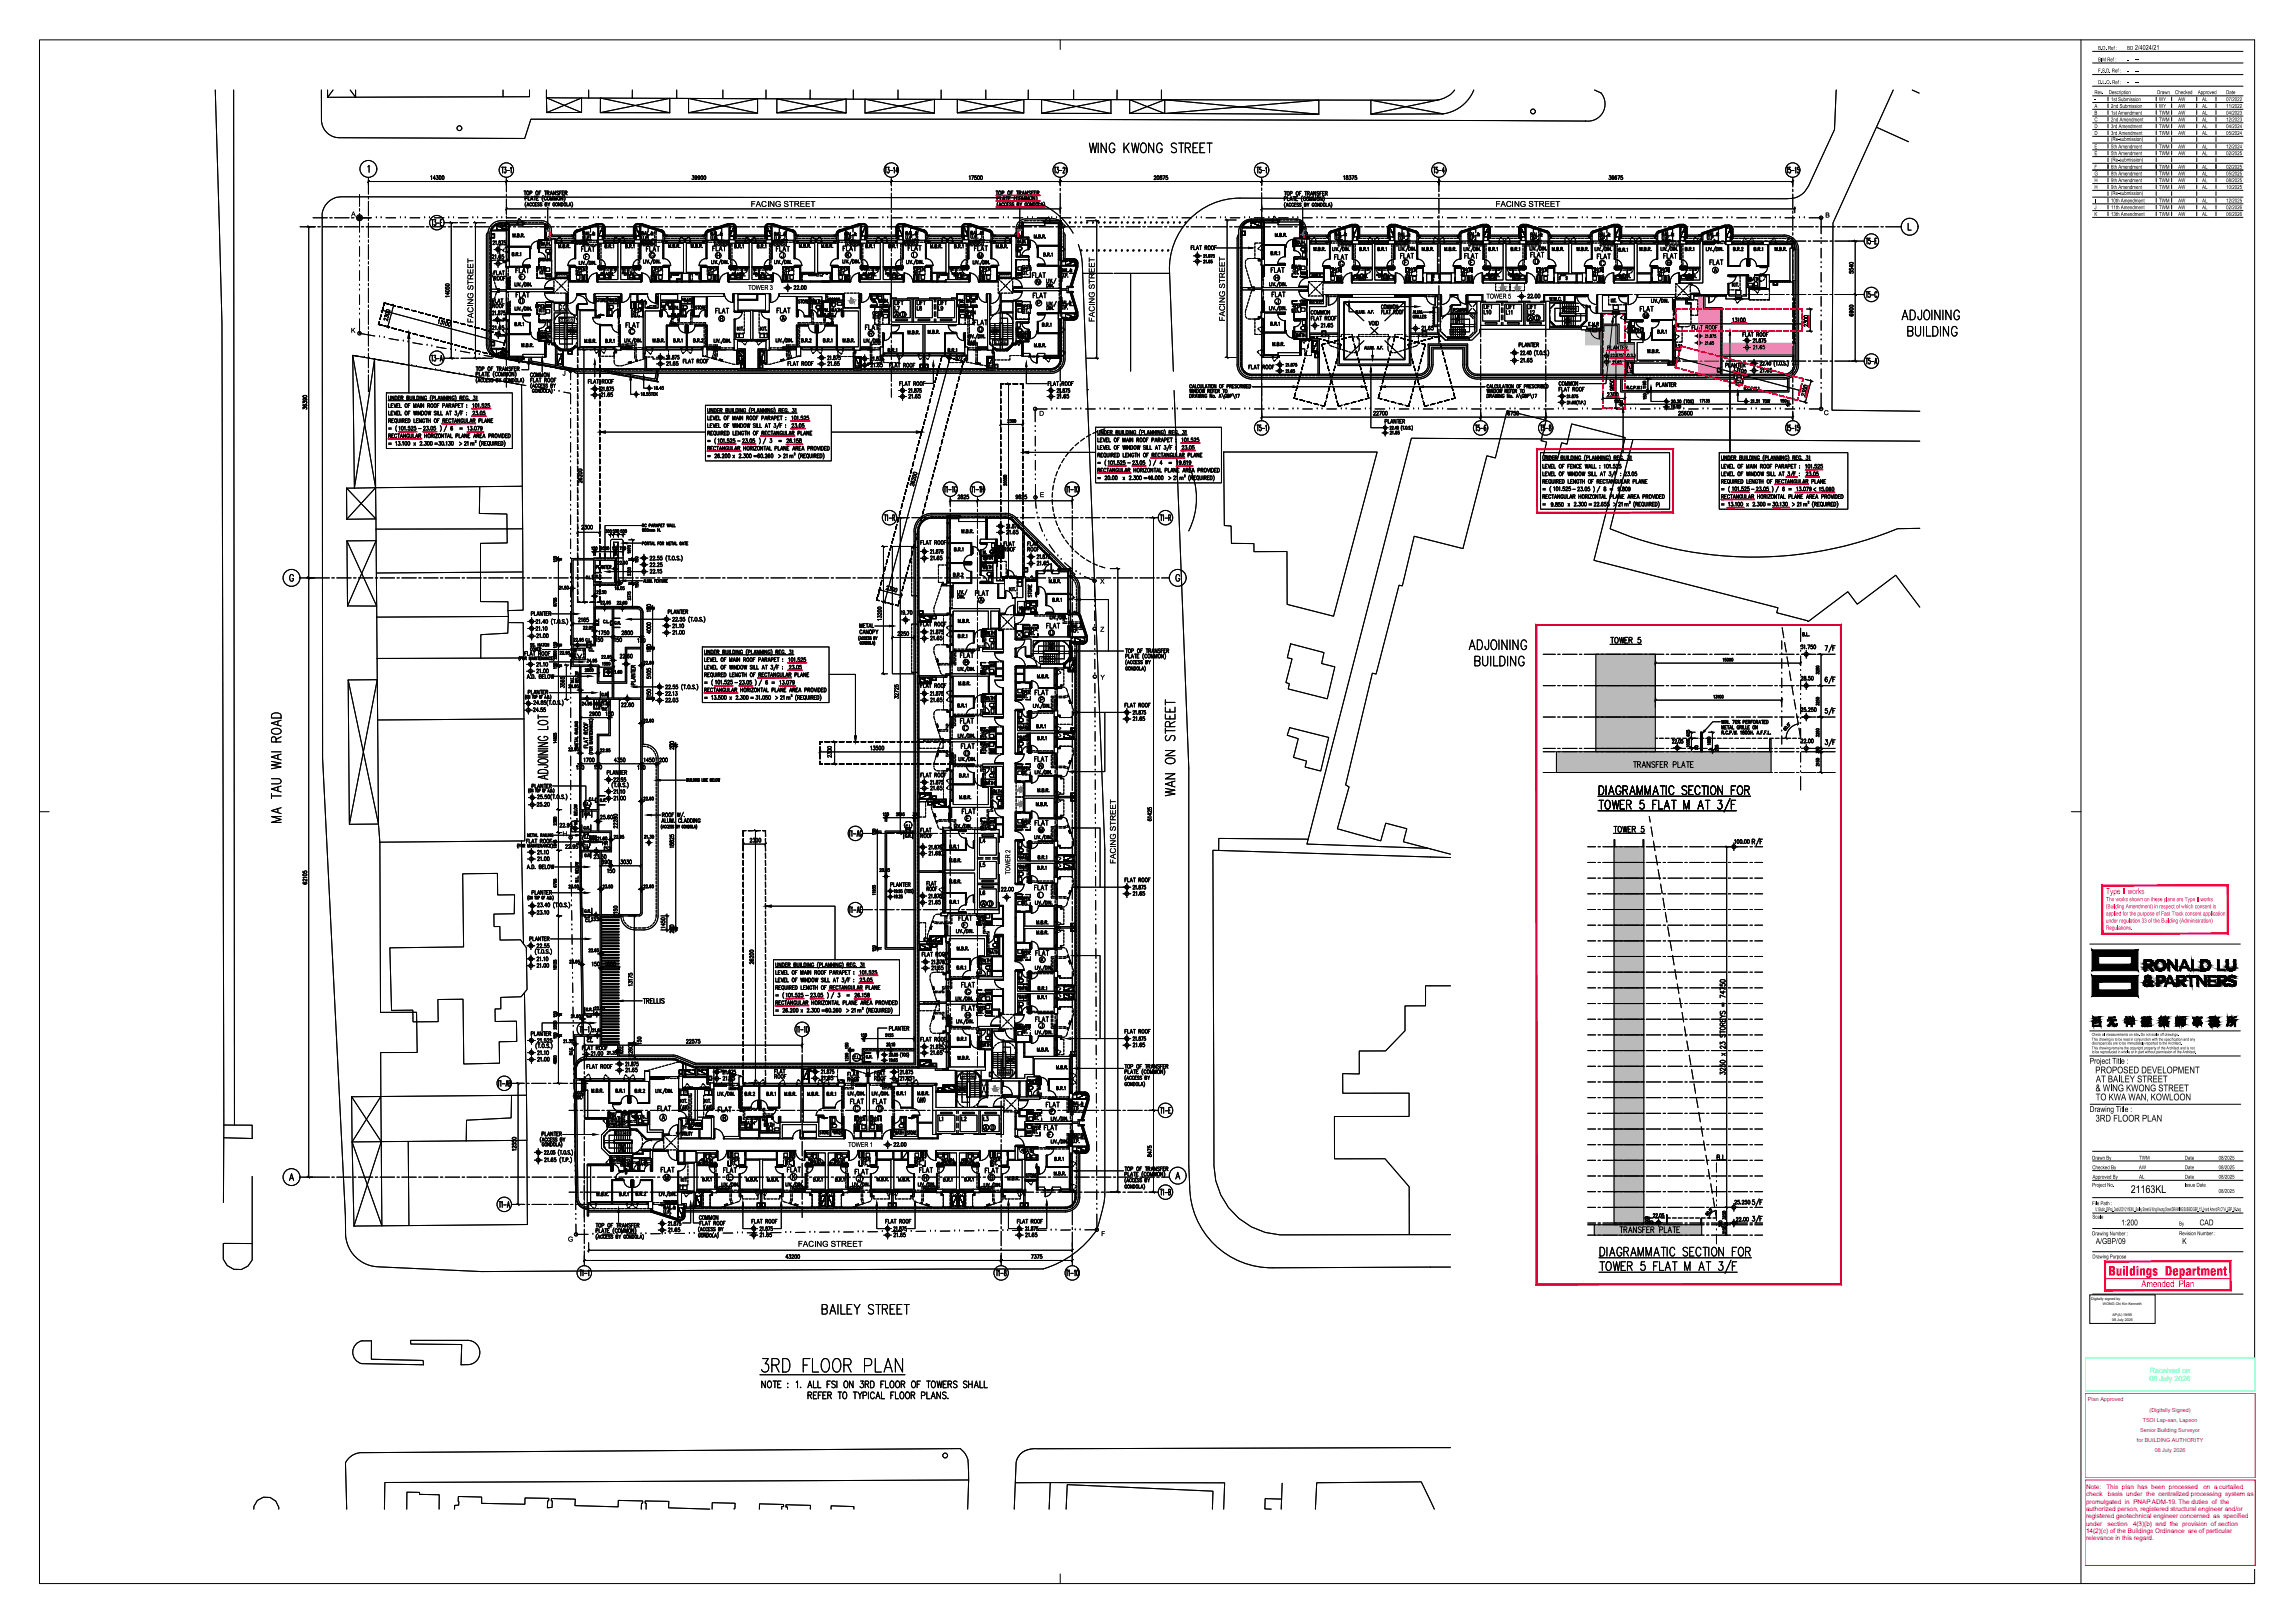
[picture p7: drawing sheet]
<svg xmlns="http://www.w3.org/2000/svg" width="1189mm" height="841mm" viewBox="0 0 1189 841" stroke-linecap="round" stroke-linejoin="round" font-family="sans-serif">
<defs><g id="words">
<g font-size="9.3">
<text x="761" y="338">ADJOINING</text>
<text x="763" y="346">BUILDING</text>
<text x="610" y="413" transform="rotate(-90 610 413)">WAN ON STREET</text>
</g>
<g font-size="8.8">
<text x="564" y="80">WING KWONG STREET</text>
<text x="985" y="167">ADJOINING</text>
<text x="988" y="175">BUILDING</text>
<text x="147" y="428" transform="rotate(-90 147 428)">MA TAU WAI ROAD</text>
<text x="425" y="682">BAILEY STREET</text>
</g>
<g font-size="7.1">
<text x="394" y="720">NOTE : 1. ALL FSI ON 3RD FLOOR OF TOWERS SHALL</text>
<text x="418" y="726">REFER TO TYPICAL FLOOR PLANS.</text>
</g>
<text font-size="6.6" fill="#ff003f" x="1093" y="661">Buildings Department</text>
<text font-size="6.2" x="839" y="640">TRANSFER PLATE</text>
<g font-size="5.7">
<text x="301" y="132">FLAT</text>
<text x="334" y="132">FLAT</text>
<text x="369" y="131">FLAT</text>
<text x="401" y="132">FLAT</text>
<text x="436" y="131">FLAT</text>
<text x="470" y="131">FLAT</text>
<text x="504" y="131">FLAT</text>
<text x="691" y="136">FLAT</text>
<text x="725" y="135">FLAT</text>
<text x="758" y="135">FLAT</text>
<text x="792" y="134">FLAT</text>
<text x="827" y="135">FLAT</text>
<text x="861" y="135">FLAT</text>
<text x="266" y="143">FLAT</text>
<text x="658" y="143">FLAT</text>
<text x="885" y="138">FLAT</text>
<text x="534" y="145">FLAT</text>
<text x="267" y="155">FLAT</text>
<text x="534" y="156">FLAT</text>
<text x="370" y="163">FLAT</text>
<text x="402" y="163">FLAT</text>
<text x="849" y="163">FLAT</text>
<text x="448" y="172">FLAT</text>
<text x="504" y="170">FLAT</text>
<text x="243" y="232">m²</text>
<text x="409" y="238">m²</text>
<text x="611" y="250">m²</text>
<text x="841" y="264">m²</text>
<text x="934" y="264">m²</text>
<text x="504" y="310">FLAT</text>
<text x="542" y="327">FLAT</text>
<text x="497" y="342">FLAT</text>
<text x="407" y="364">m²</text>
<text x="536" y="361">FLAT</text>
<text x="497" y="376">FLAT</text>
<text x="497" y="389">FLAT</text>
<text x="535" y="396">FLAT</text>
<text x="498" y="423">FLAT</text>
<text x="536" y="429">FLAT</text>
<text x="535" y="462">FLAT</text>
<text x="536" y="496">FLAT</text>
<text x="444" y="526">m²</text>
<text x="498" y="525">FLAT</text>
<text x="536" y="531">FLAT</text>
<text x="440" y="573">FLAT</text>
<text x="452" y="573">FLAT</text>
<text x="541" y="575">FLAT</text>
<text x="340" y="577">FLAT</text>
<text x="371" y="577">FLAT</text>
<text x="540" y="587">FLAT</text>
<text x="342" y="609">FLAT</text>
<text x="374" y="609">FLAT</text>
<text x="407" y="609">FLAT</text>
<text x="442" y="610">FLAT</text>
<text x="476" y="609">FLAT</text>
<text x="510" y="609">FLAT</text>
</g>
<text font-size="5.6" x="1104" y="618">21163KL</text>
<g font-size="5.3">
<text x="255" y="146">ROOF</text>
<text x="254" y="161">ROOF</text>
<text x="463" y="162">L7</text>
<text x="479" y="162" transform="rotate(-90 479 162)">L8</text>
<text x="485" y="162">L9</text>
<text x="678" y="164">COMMON</text>
<text x="274" y="196">COMMON</text>
<text x="807" y="201">COMMON</text>
<text x="405" y="238">21</text>
<text x="607" y="250">21</text>
<text x="838" y="264">21</text>
<text x="519" y="284">FLAT</text>
<text x="519" y="287">ROOF</text>
<text x="532" y="287">ROOF</text>
<text x="476" y="433">FLAT</text>
<text x="476" y="435">ROOF</text>
<text x="312" y="439">HR</text>
<text x="507" y="450">L5</text>
<text x="507" y="465">L6</text>
<text x="400" y="557">FLAT</text>
<text x="439" y="562">ROOF</text>
<text x="452" y="561">ROOF</text>
<text x="497" y="582">L2</text>
<text x="509" y="582">L3</text>
<text x="362" y="633">COMMON</text>
</g>
<g font-size="4.9">
<text x="255" y="144">FLAT</text>
<text x="337" y="141">OPEN</text>
<text x="366" y="141">OPEN</text>
<text x="405" y="141">OPEN</text>
<text x="434" y="141">OPEN</text>
<text x="473" y="142">OPEN</text>
<text x="507" y="141">OPEN</text>
<text x="528" y="141">OPEN</text>
<text x="689" y="142">OPEN</text>
<text x="728" y="142">OPEN</text>
<text x="756" y="142">OPEN</text>
<text x="796" y="142">OPEN</text>
<text x="824" y="142">OPEN</text>
<text x="859" y="142">OPEN</text>
<text x="254" y="158">FLAT</text>
<text x="277" y="161">OPEN</text>
<text x="528" y="161">OPEN</text>
<text x="327" y="163">OPEN</text>
<text x="452" y="164">OPEN</text>
<text x="500" y="164">OPEN</text>
<text x="752" y="163">RSMRR</text>
<text x="717" y="220">PLANTER</text>
<text x="244" y="232" transform="rotate(-90 244 232)">21</text>
<text x="935" y="264" transform="rotate(-90 935 264)">21</text>
<text x="445" y="329">CANOPY</text>
<text x="445" y="326">METAL</text>
<text x="407" y="364" transform="rotate(-90 407 364)">21</text>
<text x="310" y="425">25.60</text>
<text x="507" y="438">L4</text>
<text x="275" y="465">PLANTER</text>
<text x="440" y="526">21</text>
<text x="1086" y="556">PROPOSED DEVELOPMENT</text>
<text x="400" y="560">ROOF</text>
<text x="1086" y="561">AT BAILEY STREET</text>
<text x="1086" y="566">&amp; WING KWONG STREET</text>
<text x="1086" y="570">TO KWA WAN, KOWLOON</text>
<text x="316" y="580">M.</text>
<text x="316" y="582">BATH</text>
<text x="1086" y="581">3RD FLOOR PLAN</text>
<text x="395" y="585">BATH</text>
</g>
<text font-size="4.9" fill="#dd0037" x="218" y="224">23.05</text>
<text font-size="4.9" fill="#ff003f" x="1110" y="667">Amended Plan</text>
<g font-size="4.4">
<text x="512" y="288" transform="rotate(-90 512 288)">M.</text>
<text x="490" y="582" transform="rotate(-90 490 582)">L1</text>
<text x="320" y="603">*M.</text>
<text x="321" y="605">BATH</text>
<text x="343" y="628">BAL.&amp;</text>
</g>
<g font-size="4.2">
<text x="389" y="107">FACING STREET</text>
<text x="775" y="107">FACING STREET</text>
<text x="245" y="167" transform="rotate(-90 245 167)">FACING STREET</text>
<text x="567" y="167" transform="rotate(-90 567 167)">FACING STREET</text>
<text x="635" y="167" transform="rotate(-90 635 167)">FACING STREET</text>
<text x="578" y="448" transform="rotate(-90 578 448)">FACING STREET</text>
<text x="1083" y="551">Project Title :</text>
<text x="1083" y="576">Drawing Title :</text>
<text x="1099" y="635">1:200</text>
<text x="1140" y="635">CAD</text>
<text x="413" y="646">FACING STREET</text>
<text x="1086" y="645">A/GBP/09</text>
<text x="1131" y="645">K</text>
</g>
<text font-size="4.2" fill="#ff003f" x="1091" y="463">Type II works</text>
<text font-size="4" x="414" y="526">x</text>
<g font-size="3.8" fill="#0ff">
<text x="1114" y="711">Received on</text>
<text x="1114" y="715">08 July 2026</text>
</g>
<g font-size="3.5">
<text x="1106" y="26">2/4024/21</text>
<text x="1106" y="32">--</text>
<text x="1106" y="38">--</text>
<text x="1106" y="44">--</text>
<text x="182" y="112">A</text>
<text x="946" y="113">B</text>
<text x="388" y="150">TOWER 3</text>
<text x="770" y="155">TOWER 5</text>
<text x="182" y="172">K</text>
<text x="291" y="195">J</text>
<text x="539" y="215">D</text>
<text x="945" y="215">C</text>
<text x="200" y="224">=</text>
<text x="237" y="224">=</text>
<text x="200" y="231">=</text>
<text x="224" y="231">=</text>
<text x="366" y="230">=</text>
<text x="403" y="230">=</text>
<text x="568" y="249">=</text>
<text x="592" y="249">=</text>
<text x="539" y="258">E</text>
<text x="799" y="255">=</text>
<text x="834" y="255">=</text>
<text x="891" y="255">=</text>
<text x="926" y="255">=</text>
<text x="570" y="302">X</text>
<text x="570" y="327">Z</text>
<text x="570" y="352">Y</text>
<text x="364" y="355">=</text>
<text x="399" y="355">=</text>
<text x="291" y="433">H</text>
<text x="524" y="453" transform="rotate(-90 524 453)">TOWER 2</text>
<text x="401" y="525">=</text>
<text x="425" y="525">=</text>
<text x="440" y="594">TOWER 1</text>
<text x="571" y="641">F</text>
<text x="294" y="643">G</text>
</g>
<g font-size="3.3" fill="#f00">
<text x="1081" y="772">Note:</text>
<text x="1092" y="772">This plan has been processed</text>
<text x="1142" y="772">on a curtailed</text>
<text x="1081" y="775">check</text>
<text x="1081" y="779">promulgated in PNAP ADM-19. The duties of the</text>
<text x="1092" y="775">basis under the centralized processing system as</text>
<text x="1081" y="783">authorized person, registered structural engineer and/or</text>
<text x="1081" y="787">registered geotechnical engineer concerned as specified</text>
<text x="1081" y="791">under</text>
<text x="1092" y="791">section</text>
<text x="1105" y="791">4(3)(b) and the provision of section</text>
<text x="1081" y="794">14(2)(c) of the Buildings Ordinance are of particular</text>
<text x="1081" y="798">relevance in this regard.</text>
</g>
<g font-size="3.1">
<text x="366" y="238">=</text>
<text x="390" y="238">=</text>
<text x="568" y="241">=</text>
<text x="605" y="241">=</text>
<text x="799" y="263">=</text>
<text x="823" y="263">=</text>
<text x="891" y="263">=</text>
<text x="915" y="263">=</text>
<text x="364" y="363">=</text>
<text x="388" y="363">=</text>
<text x="401" y="517">=</text>
<text x="438" y="517">=</text>
</g>
<g font-size="3.1" fill="#ff003f">
<text x="1091" y="467">The works shown on these plans are Type II works</text>
<text x="1091" y="471">(Building Amendment) in respect of which consent is</text>
<text x="1091" y="478">under regulation 33 of the Building (Administration)</text>
<text x="1091" y="474">applied for the purpose of Fast Track consent application</text>
<text x="1091" y="482">Regulations.</text>
</g>
<g font-size="2.8">
<text x="1087" y="26">B.D. Ref :</text>
<text x="1102" y="26">BD</text>
<text x="1087" y="32">BIM Ref :</text>
<text x="1102" y="32">-</text>
<text x="1087" y="38">F.S.D. Ref :</text>
<text x="1102" y="38">-</text>
<text x="1087" y="44">D.L.O. Ref :</text>
<text x="1102" y="44">-</text>
<text x="1085" y="52">-</text>
<text x="1085" y="49">Rev.</text>
<text x="1093" y="49">Description</text>
<text x="1094" y="52">1st Submission</text>
<text x="1118" y="49">Drawn</text>
<text x="1119" y="52">WY</text>
<text x="1127" y="49">Checked</text>
<text x="1129" y="52">AW</text>
<text x="1139" y="49">Approved</text>
<text x="1141" y="52">AL</text>
<text x="1154" y="52">07/2022</text>
<text x="1154" y="49">Date</text>
<text x="1085" y="56">A</text>
<text x="1085" y="59">B</text>
<text x="1094" y="56">2nd Submission</text>
<text x="1094" y="59">1st Amendment</text>
<text x="1119" y="56">WY</text>
<text x="1119" y="59">TWM</text>
<text x="1129" y="56">AW</text>
<text x="1129" y="59">AW</text>
<text x="1141" y="56">AL</text>
<text x="1141" y="59">AL</text>
<text x="1154" y="56">11/2022</text>
<text x="1154" y="59">04/2023</text>
<text x="1085" y="63">C</text>
<text x="1094" y="63">2nd Amendment</text>
<text x="1119" y="63">TWM</text>
<text x="1129" y="63">AW</text>
<text x="1141" y="63">AL</text>
<text x="1154" y="63">12/2023</text>
<text x="1085" y="66">D</text>
<text x="1085" y="70">D</text>
<text x="1094" y="66">3rd Amendment</text>
<text x="1094" y="70">3rd Amendment</text>
<text x="1119" y="66">TWM</text>
<text x="1119" y="70">TWM</text>
<text x="1129" y="66">AW</text>
<text x="1129" y="70">AW</text>
<text x="1141" y="66">AL</text>
<text x="1141" y="70">AL</text>
<text x="1154" y="66">04/2024</text>
<text x="1154" y="70">05/2024</text>
<text x="1085" y="77">E</text>
<text x="1094" y="73">(Re-submission)</text>
<text x="1094" y="77">5th Amendment</text>
<text x="1119" y="77">TWM</text>
<text x="1129" y="77">AW</text>
<text x="1141" y="77">AL</text>
<text x="1154" y="77">12/2024</text>
<text x="1085" y="80">E</text>
<text x="1094" y="80">5th Amendment</text>
<text x="1094" y="84">(Re-submission)</text>
<text x="1119" y="80">TWM</text>
<text x="1129" y="80">AW</text>
<text x="1141" y="80">AL</text>
<text x="1154" y="80">02/2025</text>
<text x="1085" y="87">F</text>
<text x="1094" y="87">6th Amendment</text>
<text x="1119" y="87">TWM</text>
<text x="1129" y="87">AW</text>
<text x="1141" y="87">AL</text>
<text x="1154" y="87">02/2025</text>
<text x="1085" y="91">G</text>
<text x="1085" y="94">H</text>
<text x="1094" y="91">8th Amendment</text>
<text x="1094" y="94">9th Amendment</text>
<text x="1119" y="91">TWM</text>
<text x="1119" y="94">TWM</text>
<text x="1129" y="91">AW</text>
<text x="1129" y="94">AW</text>
<text x="1141" y="91">AL</text>
<text x="1141" y="94">AL</text>
<text x="1154" y="91">05/2025</text>
<text x="1154" y="94">08/2025</text>
<text x="1085" y="98">H</text>
<text x="1094" y="98">9th Amendment</text>
<text x="1094" y="101">(Re-submission)</text>
<text x="1119" y="98">TWM</text>
<text x="1129" y="98">AW</text>
<text x="1141" y="98">AL</text>
<text x="1154" y="98">10/2025</text>
<text x="1085" y="105">I</text>
<text x="1094" y="105">10th Amendment</text>
<text x="1119" y="105">TWM</text>
<text x="1129" y="105">AW</text>
<text x="1141" y="105">AL</text>
<text x="1154" y="105">12/2025</text>
<text x="1085" y="108">J</text>
<text x="1085" y="112">K</text>
<text x="1094" y="108">11th Amendment</text>
<text x="1094" y="112">13th Amendment</text>
<text x="1119" y="108">TWM</text>
<text x="1119" y="112">TWM</text>
<text x="1129" y="108">AW</text>
<text x="1129" y="112">AW</text>
<text x="1141" y="108">AL</text>
<text x="1141" y="112">AL</text>
<text x="1154" y="108">02/2026</text>
<text x="1154" y="112">06/2026</text>
<text x="1084" y="601">Drawn By</text>
<text x="1084" y="606">Checked By</text>
<text x="1108" y="606">AW</text>
<text x="1109" y="601">TWM</text>
<text x="1132" y="601">Date</text>
<text x="1132" y="606">Date</text>
<text x="1150" y="606">08/2025</text>
<text x="1150" y="601">08/2025</text>
<text x="1084" y="611">Approved By</text>
<text x="1109" y="611">AL</text>
<text x="1132" y="611">Date</text>
<text x="1150" y="611">08/2025</text>
<text x="1084" y="615">Project No.</text>
<text x="1132" y="615">Issue Date</text>
<text x="1150" y="618">08/2025</text>
<text x="1084" y="625">File Path :</text>
<text x="1086" y="628">U:\Studio_B\Proj_Data\2021\21163KL_Bailey Street &amp; Wing Kwong Street\DRAWING\SUB\BD\GBP_15\_Hand Amend\PLOT\A_GBP_09.dwg</text>
<text x="1084" y="631">Scale</text>
<text x="1129" y="635">By</text>
<text x="1084" y="640">Drawing Number :</text>
<text x="1129" y="640">Revision Number :</text>
<text x="1084" y="652">Drawing Purpose</text>
</g>
<g font-size="2.8" fill="#800080">
<text x="1082" y="726">Plan Approved</text>
<text x="1114" y="731">(Digitally Signed)</text>
<text x="1110" y="737">TSOI Lap-san, Lapson</text>
<text x="1109" y="742">Senior Building Surveyor</text>
<text x="1107" y="747">for BUILDING AUTHORITY</text>
<text x="1117" y="753">08 July 2026</text>
</g>
<g font-size="2.6">
<text x="216" y="223">-</text>
<text x="381" y="230">-</text>
<text x="583" y="241">-</text>
<text x="814" y="255">-</text>
<text x="907" y="255">-</text>
<text x="380" y="355">-</text>
<text x="417" y="517">-</text>
</g>
<g font-size="2.4">
<text x="811" y="161">ST-08</text>
<text x="290" y="166">ST-05</text>
<text x="752" y="173">ST-07</text>
<text x="515" y="178">ST-06</text>
<text x="539" y="342">ST-04</text>
<text x="518" y="557">ST-03</text>
<text x="498" y="559">ST-02</text>
<text x="320" y="588">ST-01</text>
</g>
<g font-size="2.1">
<text x="1084" y="537">Check all measurements on site. Do not scale off drawings.</text>
<text x="1084" y="539">This drawing is to be read in conjunction with the specification and any</text>
<text x="1084" y="541">discrepancies are to be immediately reported to the Architect.</text>
<text x="1084" y="544">This drawing remains the copyright property of the Architect and is not</text>
<text x="1084" y="546">to be reproduced in whole or in part without permission of the Architect.</text>
</g>
<g font-size="1.9">
<text x="1084" y="673">Digitally signed by</text>
<text x="1090" y="676">WONG Chi Kin Kenneth</text>
<text x="1095" y="682">AP(A) 19/95</text>
<text x="1095" y="685">08 July 2026</text>
</g>
</g></defs>
<g fill="#dddd6e" stroke="#dddd6e" stroke-width=".52">
<path d="M883 153l1 6v-6zM883 153l1 6h-1z"/>
<path d="M883 159l9 1v-1zM883 159l9 1h-9z"/>
<path d="M899 194l5 1v-1zM899 194l5 1h-5z"/>
<path d="M822 171l8 1v-1zM822 171l8 1h-8z"/>
<path d="M803 170l16 1v-1zM803 170l16 1h-16z"/>
<path d="M830 168l9 1v-1zM830 168l9 1h-9z"/>
<path d="M830 169l1 3v-3zM830 169l1 3h-1z"/>
<path d="M838 169l1 9v-9zM838 169l1 9h-1z"/>
<path d="M838 178h9zM838 178h9h-9z"/>
<path d="M842 187l5 1v-1zM842 187l5 1h-5z"/>
<path d="M842 188l1 6v-6zM842 188l1 6h-1z"/>
<path d="M885 194l5 1v-1zM885 194l5 1h-5z"/>
<path d="M892 184l38 1v-1zM892 184l38 1h-38z"/>
<path d="M883 153l1 6v-6zM883 153l1 6h-1z"/>
<path d="M883 159l9 1v-1zM883 159l9 1h-9z"/>
<path d="M899 194l5 1v-1zM899 194l5 1h-5z"/>
<path d="M822 171l8 1v-1zM822 171l8 1h-8z"/>
<path d="M803 170l16 1v-1zM803 170l16 1h-16z"/>
<path d="M830 168l9 1v-1zM830 168l9 1h-9z"/>
<path d="M830 169l1 3v-3zM830 169l1 3h-1z"/>
<path d="M838 169l1 9v-9zM838 169l1 9h-1z"/>
<path d="M838 178h9zM838 178h9h-9z"/>
<path d="M842 187l5 1v-1zM842 187l5 1h-5z"/>
<path d="M842 188l1 6v-6zM842 188l1 6h-1z"/>
<path d="M885 194l5 1v-1zM885 194l5 1h-5z"/>
<path d="M892 184l38 1v-1zM892 184l38 1h-38z"/>
</g>
<path d="M883 153h1v6h8v1h-9z" fill="none" stroke="#dddd6e" stroke-width=".52"/>
<g fill="#df7fff" stroke="#df7fff" stroke-width=".52">
<path d="M825 169h3z"/>
<path d="M900 196h2z"/>
<path d="M892 160v34v-34zM892 160v34z"/>
<path d="M827 171l1 1zM827 171l1 1z"/>
<path d="M825 171l1 1zM825 171l1 1z"/>
<path d="M825 172h3zM825 172h3z"/>
<path d="M825 169h3zM825 169h3z"/>
<path d="M827 169l1 1zM827 169l1 1z"/>
<path d="M825 169l1 1zM825 169l1 1z"/>
<path d="M843 188l3 6v-6zM843 188l3 6h-3z"/>
<path d="M902 195v1zM902 195v1z"/>
<path d="M900 195v1zM900 195v1z"/>
<path d="M900 196h2zM900 196h2z"/>
<path d="M885 195l5 1v-1zM885 195l5 1h-5z"/>
<path d="M892 160v34v-34zM892 160v34z"/>
<path d="M827 171l1 1zM827 171l1 1z"/>
<path d="M825 171l1 1zM825 171l1 1z"/>
<path d="M825 172h3zM825 172h3z"/>
<path d="M825 169h3zM825 169h3z"/>
<path d="M827 169l1 1zM827 169l1 1z"/>
<path d="M825 169l1 1zM825 169l1 1z"/>
<path d="M843 188l3 6v-6zM843 188l3 6h-3z"/>
<path d="M902 195v1zM902 195v1z"/>
<path d="M900 195v1zM900 195v1z"/>
<path d="M900 196h2zM900 196h2z"/>
<path d="M885 195l5 1v-1zM885 195l5 1h-5z"/>
</g>
<g fill="#dfff7f" stroke="#dfff7f" stroke-width=".52">
<path d="M822 172l8 7v-7zM822 172l8 7h-8z"/>
<path d="M831 169l7 3v-3zM831 169l7 3h-7z"/>
<path d="M830 172l8 6v-6zM830 172l8 6h-8z"/>
<path d="M830 178l17 9v-9zM830 178l17 9h-17z"/>
<path d="M830 187l12 7v-7zM830 187l12 7h-12z"/>
<path d="M822 172l8 7v-7zM822 172l8 7h-8z"/>
<path d="M831 169l7 3v-3zM831 169l7 3h-7z"/>
<path d="M830 172l8 6v-6zM830 172l8 6h-8z"/>
<path d="M830 178l17 9v-9zM830 178l17 9h-17z"/>
<path d="M830 187l12 7v-7zM830 187l12 7h-12z"/>
</g>
<g fill="#dd0037" stroke="#dd0037" stroke-width=".52">
<path d="M903 197v1z"/>
<path d="M900 196l-1 1zM899 197l1-1z"/>
<path d="M900 199v1zM900 199v1zM901 199v1zM901 199v1z"/>
<path d="M902 199h1zM902 199h1z"/>
<path d="M903 196v1zM903 196v1zM902 196h1zM902 196h1z"/>
<path d="M885 195l5 1v-1zM885 195l5 1h-5z"/>
<path d="M842 210v2zM842 210v2z"/>
<path d="M842 206v3zM842 206v3z"/>
<path d="M842 203v2zM842 203v2z"/>
<path d="M842 199v2zM842 199v2z"/>
<path d="M842 195v3zM842 195v3z"/>
<path d="M842 191v3zM842 191v3z"/>
<path d="M842 188v2zM842 188v2z"/>
<path d="M842 184v2zM842 184v2z"/>
<path d="M842 180v3zM842 180v3z"/>
<path d="M842 176v3zM842 176v3z"/>
<path d="M842 173v2zM842 173v2z"/>
<path d="M842 169v2zM842 169v2z"/>
<path d="M842 165v3zM842 165v3z"/>
<path d="M842 163v1zM842 163v1z"/>
<path d="M841 163l1-1zM841 162h1z"/>
<path d="M837 163l2-1zM837 162h2z"/>
<path d="M833 163l3-1zM833 162h3z"/>
<path d="M831 163l1-1zM831 162h1z"/>
<path d="M831 163v1zM831 163v1z"/>
<path d="M831 165v3zM831 165v3z"/>
<path d="M831 169v2zM831 169v2z"/>
<path d="M831 173v2zM831 173v2z"/>
<path d="M831 176v3zM831 176v3z"/>
<path d="M831 180v3zM831 180v3z"/>
<path d="M831 184v2zM831 184v2z"/>
<path d="M831 188v2zM831 188v2z"/>
<path d="M831 191v3zM831 191v3z"/>
<path d="M831 195v3zM831 195v3z"/>
<path d="M831 199v2zM831 199v2z"/>
<path d="M831 203v2zM831 203v2z"/>
<path d="M831 206v3zM831 206v3z"/>
<path d="M831 210v2zM831 210v2z"/>
<path d="M831 212h1zM831 212h1z"/>
<path d="M833 212h3zM833 212h3z"/>
<path d="M837 212h2zM837 212h2z"/>
<path d="M841 212h1zM841 212h1z"/>
<path d="M796 324h158zM796 324h158zM954 324v342zM954 324v342zM796 666h158zM796 666l158-1zM796 324v342zM796 324v341z"/>
<path d="M832 206h7zM832 206h7z"/>
<path d="M837 197v6zM837 197v6z"/>
<path d="M936 243h9zM936 243h9z"/>
<path d="M926 247h5zM926 247h5z"/>
<path d="M936 247h7zM936 247h7z"/>
<path d="M930 255h21zM930 255h21z"/>
<path d="M897 255h9zM897 255h9z"/>
<path d="M910 255h7zM910 255h7z"/>
<path d="M895 263h9zM895 263h9z"/>
<path d="M919 263h8zM919 263h8z"/>
<path d="M899 194v2zM899 194v2z"/>
<path d="M904 194v2zM904 194v2z"/>
<path d="M833 181h11zM833 182l11-1z"/>
<path d="M834 185h13zM834 186l13-1z"/>
<path d="M835 189h6zM835 189h6z"/>
<path d="M796 233h71zM797 233h70zM867 233v33zM867 233v33zM796 266h71zM796 266l71-1zM796 233v33zM796 233l1 32z"/>
<path d="M920 251h17zM920 251h17z"/>
<path d="M892 259h17zM892 259h17z"/>
<path d="M229 219h17zM229 220l17-1z"/>
<path d="M201 227h18zM201 227h18z"/>
<path d="M394 226h18zM394 226h18z"/>
<path d="M367 234h17zM367 234h17z"/>
<path d="M596 237h18zM596 237h18z"/>
<path d="M569 245h17zM569 245h17z"/>
<path d="M393 351h17zM393 351h17z"/>
<path d="M365 359h17zM365 359h17z"/>
<path d="M430 513h17zM430 513h17z"/>
<path d="M402 521h17zM402 521h17z"/>
<path d="M245 216h7zM245 216h7z"/>
<path d="M242 224h9zM242 224h9z"/>
<path d="M410 222h7zM410 222h7z"/>
<path d="M385 230h7zM385 230h7z"/>
<path d="M407 230h9zM407 230h9z"/>
<path d="M408 347h8zM408 347h8z"/>
<path d="M383 355h7zM383 355h7z"/>
<path d="M404 355h8zM404 356l8-1z"/>
<path d="M445 509h8zM445 509h8z"/>
<path d="M420 517h7zM420 518l7-1z"/>
<path d="M443 517h8zM443 518l8-1z"/>
<path d="M245 212h9zM245 212h9z"/>
<path d="M207 224h9zM207 224h9z"/>
<path d="M410 218h10zM410 218h10z"/>
<path d="M372 230h9zM372 230h9z"/>
<path d="M408 343h10zM408 343h10z"/>
<path d="M370 355h10zM370 355h10z"/>
<path d="M445 505h10zM445 506l10-1z"/>
<path d="M407 517h10zM407 518l10-1z"/>
<path d="M612 233h7zM612 234l7-1z"/>
<path d="M587 241h7zM587 242l7-1z"/>
<path d="M610 242h8zM610 242h8z"/>
<path d="M612 229h10zM612 230l10-1z"/>
<path d="M574 241h10zM574 242l10-1z"/>
<path d="M516 101h23zM516 101h23z"/>
<path d="M516 104h23zM516 104h23z"/>
<path d="M516 107h26zM516 107h26z"/>
<path d="M676 122v1zM676 122v1z"/>
<path d="M285 123v1zM285 123v1z"/>
<path d="M285 121v1zM285 121v1z"/>
<path d="M528 120v1zM528 120v1z"/>
<path d="M528 121v2zM528 121v2z"/>
<path d="M898 192l7 2zM898 193l7 2z"/>
<path d="M932 206v1zM932 206v1z"/>
<path d="M933 202l-1 3zM933 202l-1 3z"/>
<path d="M934 199l-1 2zM934 199l-1 2z"/>
<path d="M934 196v2zM934 196v2z"/>
<path d="M932 196h2zM932 196h2z"/>
<path d="M929 195h2zM929 195h2z"/>
<path d="M925 194h3zM925 194h3z"/>
<path d="M922 193h2zM922 193h2z"/>
<path d="M918 192h2zM918 192h2z"/>
<path d="M914 191h3zM914 191h3z"/>
<path d="M911 190h2zM911 190h2z"/>
<path d="M907 189h3zM907 189h3z"/>
<path d="M903 188l3 1zM903 188l3 1z"/>
<path d="M900 187l2 1zM900 187l2 1z"/>
<path d="M896 186l3 1zM896 186l3 1z"/>
<path d="M893 185l2 1zM893 185l2 1z"/>
<path d="M889 184l2 1zM889 184l2 1z"/>
<path d="M885 183l3 1zM885 183l3 1z"/>
<path d="M882 182l2 1zM882 182l2 1z"/>
<path d="M878 181l3 1zM878 181l3 1z"/>
<path d="M874 180l3 1zM874 180l3 1z"/>
<path d="M871 179l2 1zM871 179l2 1z"/>
<path d="M871 179v2zM871 179v2z"/>
<path d="M870 182v2zM870 182v2z"/>
<path d="M869 185v3zM869 185v3z"/>
<path d="M868 189v1zM868 189v1z"/>
<path d="M868 190l2 1zM868 191h2z"/>
<path d="M872 191l2 1zM871 191l3 1z"/>
<path d="M875 192l3 1zM875 192l3 1z"/>
<path d="M879 193l2 1zM879 193l2 1z"/>
<path d="M882 194l3 1zM882 194l3 1z"/>
<path d="M886 195l2 1zM886 195l2 1z"/>
<path d="M890 196l2 1zM890 196l2 1z"/>
<path d="M893 197l3 1zM893 197l3 1z"/>
<path d="M897 198l2 1zM897 198l2 1z"/>
<path d="M900 199l3 1zM900 199l3 1z"/>
<path d="M904 200l3 1zM904 200l3 1z"/>
<path d="M908 201l2 1zM908 201l2 1z"/>
<path d="M911 202l3 1zM911 202l3 1z"/>
<path d="M915 203h2zM915 203h2z"/>
<path d="M919 204h2zM919 204h2z"/>
<path d="M922 205h3zM922 205h3z"/>
<path d="M926 206h2zM926 206h2z"/>
<path d="M929 207h3zM929 207h3z"/>
<path d="M868 180l3 1zM868 181h3z"/>
<path d="M937 200l-1 6zM937 200l-2 6z"/>
<path d="M898 167h7zM898 167h7z"/>
<path d="M934 170v2zM934 170v2z"/>
<path d="M934 166v3zM934 166v3z"/>
<path d="M934 163v2zM934 163v2z"/>
<path d="M934 160v2zM934 160v2z"/>
<path d="M932 160h2zM932 160h2z"/>
<path d="M928 160h3zM928 160h3z"/>
<path d="M924 160h3zM924 160h3z"/>
<path d="M921 160h2zM921 160h2z"/>
<path d="M917 160h2zM917 160h2z"/>
<path d="M913 160h3zM913 160h3z"/>
<path d="M909 160h3zM909 160h3z"/>
<path d="M906 160h2zM906 160h2z"/>
<path d="M902 160h2zM902 160h2z"/>
<path d="M898 160h3zM898 160h3z"/>
<path d="M894 160h3zM894 160h3z"/>
<path d="M891 160h2zM891 160h2z"/>
<path d="M887 160h2zM887 160h2z"/>
<path d="M883 160h3zM883 160h3z"/>
<path d="M879 160h3zM879 160h3z"/>
<path d="M876 160h2zM876 160h2z"/>
<path d="M872 160h2zM872 160h2z"/>
<path d="M868 160h3zM868 160h3z"/>
<path d="M868 160l1 2zM868 160l1 2z"/>
<path d="M868 163l1 2zM868 163l1 2z"/>
<path d="M868 166l1 3zM868 166l1 3z"/>
<path d="M868 170l1 2zM868 170l1 2z"/>
<path d="M868 172h3zM868 172h3z"/>
<path d="M872 172h2zM872 172h2z"/>
<path d="M876 172h2zM876 172h2z"/>
<path d="M879 172h3zM879 172h3z"/>
<path d="M883 172h3zM883 172h3z"/>
<path d="M887 172h2zM887 172h2z"/>
<path d="M891 172h2zM891 172h2z"/>
<path d="M894 172h3zM894 172h3z"/>
<path d="M898 172h3zM898 172h3z"/>
<path d="M902 172h2zM902 172h2z"/>
<path d="M906 172h2zM906 172h2z"/>
<path d="M909 172h3zM909 172h3z"/>
<path d="M913 172h3zM913 172h3z"/>
<path d="M917 172h2zM917 172h2z"/>
<path d="M921 172h2zM921 172h2z"/>
<path d="M924 172h3zM924 172h3z"/>
<path d="M928 172h3zM928 172h3z"/>
<path d="M932 172h2zM932 172h2z"/>
<path d="M934 170v2zM934 170v2z"/>
<path d="M934 166v3zM934 166v3z"/>
<path d="M934 163v2zM934 163v2z"/>
<path d="M934 160v2zM934 160v2z"/>
<path d="M932 160h2zM932 160h2z"/>
<path d="M928 160h3zM928 160h3z"/>
<path d="M924 160h3zM924 160h3z"/>
<path d="M921 160h2zM921 160h2z"/>
<path d="M917 160h2zM917 160h2z"/>
<path d="M913 160h3zM913 160h3z"/>
<path d="M909 160h3zM909 160h3z"/>
<path d="M906 160h2zM906 160h2z"/>
<path d="M902 160h2zM902 160h2z"/>
<path d="M898 160h3zM898 160h3z"/>
<path d="M894 160h3zM894 160h3z"/>
<path d="M891 160h2zM891 160h2z"/>
<path d="M887 160h2zM887 160h2z"/>
<path d="M883 160h3zM883 160h3z"/>
<path d="M879 160h3zM879 160h3z"/>
<path d="M876 160h2zM876 160h2z"/>
<path d="M872 160h2zM872 160h2z"/>
<path d="M868 160h3zM868 160h3z"/>
<path d="M868 160l1 2zM868 160l1 2z"/>
<path d="M868 163l1 2zM868 163l1 2z"/>
<path d="M868 166l1 3zM868 166l1 3z"/>
<path d="M868 170l1 2zM868 170l1 2z"/>
<path d="M868 172h3zM868 172h3z"/>
<path d="M872 172h2zM872 172h2z"/>
<path d="M876 172h2zM876 172h2z"/>
<path d="M879 172h3zM879 172h3z"/>
<path d="M883 172h3zM883 172h3z"/>
<path d="M887 172h2zM887 172h2z"/>
<path d="M891 172h2zM891 172h2z"/>
<path d="M894 172h3zM894 172h3z"/>
<path d="M898 172h3zM898 172h3z"/>
<path d="M902 172h2zM902 172h2z"/>
<path d="M906 172h2zM906 172h2z"/>
<path d="M909 172h3zM909 172h3z"/>
<path d="M913 172h3zM913 172h3z"/>
<path d="M917 172h2zM917 172h2z"/>
<path d="M921 172h2zM921 172h2z"/>
<path d="M924 172h3zM924 172h3z"/>
<path d="M928 172h3zM928 172h3z"/>
<path d="M932 172h2zM932 172h2z"/>
<path d="M937 163v7zM937 163v7z"/>
<path d="M900 196l-1 1zM899 197l1-1z"/>
<path d="M900 199v1zM900 199v1zM901 199v1zM901 199v1z"/>
<path d="M902 199h1zM902 199h1z"/>
<path d="M903 196v1zM903 196v1zM902 196h1zM902 196h1z"/>
<path d="M885 195l5 1v-1zM885 195l5 1h-5z"/>
<path d="M842 210v2zM842 210v2z"/>
<path d="M842 206v3zM842 206v3z"/>
<path d="M842 203v2zM842 203v2z"/>
<path d="M842 199v2zM842 199v2z"/>
<path d="M842 195v3zM842 195v3z"/>
<path d="M842 191v3zM842 191v3z"/>
<path d="M842 188v2zM842 188v2z"/>
<path d="M842 184v2zM842 184v2z"/>
<path d="M842 180v3zM842 180v3z"/>
<path d="M842 176v3zM842 176v3z"/>
<path d="M842 173v2zM842 173v2z"/>
<path d="M842 169v2zM842 169v2z"/>
<path d="M842 165v3zM842 165v3z"/>
<path d="M842 163v1zM842 163v1z"/>
<path d="M841 163l1-1zM841 162h1z"/>
<path d="M837 163l2-1zM837 162h2z"/>
<path d="M833 163l3-1zM833 162h3z"/>
<path d="M831 163l1-1zM831 162h1z"/>
<path d="M831 163v1zM831 163v1z"/>
<path d="M831 165v3zM831 165v3z"/>
<path d="M831 169v2zM831 169v2z"/>
<path d="M831 173v2zM831 173v2z"/>
<path d="M831 176v3zM831 176v3z"/>
<path d="M831 180v3zM831 180v3z"/>
<path d="M831 184v2zM831 184v2z"/>
<path d="M831 188v2zM831 188v2z"/>
<path d="M831 191v3zM831 191v3z"/>
<path d="M831 195v3zM831 195v3z"/>
<path d="M831 199v2zM831 199v2z"/>
<path d="M831 203v2zM831 203v2z"/>
<path d="M831 206v3zM831 206v3z"/>
<path d="M831 210v2zM831 210v2z"/>
<path d="M831 212h1zM831 212h1z"/>
<path d="M833 212h3zM833 212h3z"/>
<path d="M837 212h2zM837 212h2z"/>
<path d="M841 212h1zM841 212h1z"/>
<path d="M796 324h158zM796 324h158zM954 324v342zM954 324v342zM796 666h158zM796 666l158-1zM796 324v342zM796 324v341z"/>
<path d="M832 206h7zM832 206h7z"/>
<path d="M837 197v6zM837 197v6z"/>
<path d="M936 243h9zM936 243h9z"/>
<path d="M926 247h5zM926 247h5z"/>
<path d="M936 247h7zM936 247h7z"/>
<path d="M930 255h21zM930 255h21z"/>
<path d="M897 255h9zM897 255h9z"/>
<path d="M910 255h7zM910 255h7z"/>
<path d="M895 263h9zM895 263h9z"/>
<path d="M919 263h8zM919 263h8z"/>
<path d="M899 194v2zM899 194v2z"/>
<path d="M904 194v2zM904 194v2z"/>
<path d="M833 181h11zM833 182l11-1z"/>
<path d="M834 185h13zM834 186l13-1z"/>
<path d="M835 189h6zM835 189h6z"/>
<path d="M796 233h71zM797 233h70zM867 233v33v-33zM867 233v33zM796 266h71zM796 266l71-1zM796 233v33zM796 233l1 32z"/>
<path d="M920 251h17zM920 251h17z"/>
<path d="M892 259h17zM892 259h17z"/>
<path d="M229 219h17zM229 220l17-1z"/>
<path d="M201 227h18zM201 227h18z"/>
<path d="M394 226h18zM394 226h18z"/>
<path d="M367 234h17zM367 234h17z"/>
<path d="M596 237h18zM596 237h18z"/>
<path d="M569 245h17zM569 245h17z"/>
<path d="M393 351h17zM393 351h17z"/>
<path d="M365 359h17zM365 359h17z"/>
<path d="M430 513h17zM430 513h17z"/>
<path d="M402 521h17zM402 521h17z"/>
<path d="M245 216h7zM245 216h7z"/>
<path d="M242 224h9zM242 224h9z"/>
<path d="M410 222h7zM410 222h7z"/>
<path d="M385 230h7zM385 230h7z"/>
<path d="M407 230h9zM407 230h9z"/>
<path d="M408 347h8zM408 347h8z"/>
<path d="M383 355h7zM383 355h7z"/>
<path d="M404 355h8zM404 356l8-1z"/>
<path d="M445 509h8zM445 509h8z"/>
<path d="M420 517h7zM420 518l7-1z"/>
<path d="M443 517h8zM443 518l8-1z"/>
<path d="M245 212h9zM245 212h9z"/>
<path d="M207 224h9zM207 224h9z"/>
<path d="M410 218h10zM410 218h10z"/>
<path d="M372 230h9zM372 230h9z"/>
<path d="M408 343h10zM408 343h10z"/>
<path d="M370 355h10zM370 355h10z"/>
<path d="M445 505h10zM445 506l10-1z"/>
<path d="M407 517h10zM407 518l10-1z"/>
<path d="M612 233h7zM612 234l7-1z"/>
<path d="M587 241h7zM587 242l7-1z"/>
<path d="M610 242h8zM610 242h8z"/>
<path d="M612 229h10zM612 230l10-1z"/>
<path d="M574 241h10zM574 242l10-1z"/>
<path d="M516 101h23zM516 101h23z"/>
<path d="M516 104h23zM516 104h23z"/>
<path d="M516 107h26zM516 107h26z"/>
<path d="M676 122v1zM676 122v1z"/>
<path d="M285 123v1zM285 123v1z"/>
<path d="M285 121v1zM285 121v1z"/>
<path d="M528 120v1zM528 120v1z"/>
<path d="M528 121v2zM528 121v2z"/>
<path d="M898 192l7 2zM898 193l7 2z"/>
<path d="M932 206v1zM932 206v1z"/>
<path d="M933 202l-1 3zM933 202l-1 3z"/>
<path d="M934 199l-1 2zM934 199l-1 2z"/>
<path d="M934 196v2zM934 196v2z"/>
<path d="M932 196h2zM932 196h2z"/>
<path d="M929 195h2zM929 195h2z"/>
<path d="M925 194h3zM925 194h3z"/>
<path d="M922 193h2zM922 193h2z"/>
<path d="M918 192h2zM918 192h2z"/>
<path d="M914 191h3zM914 191h3z"/>
<path d="M911 190h2zM911 190h2z"/>
<path d="M907 189h3zM907 189h3z"/>
<path d="M903 188l3 1zM903 188l3 1z"/>
<path d="M900 187l2 1zM900 187l2 1z"/>
<path d="M896 186l3 1zM896 186l3 1z"/>
<path d="M893 185l2 1zM893 185l2 1z"/>
<path d="M889 184l2 1zM889 184l2 1z"/>
<path d="M885 183l3 1zM885 183l3 1z"/>
<path d="M882 182l2 1zM882 182l2 1z"/>
<path d="M878 181l3 1zM878 181l3 1z"/>
<path d="M874 180l3 1zM874 180l3 1z"/>
<path d="M871 179l2 1zM871 179l2 1z"/>
<path d="M871 179v2zM871 179v2z"/>
<path d="M870 182v2zM870 182v2z"/>
<path d="M869 185v3zM869 185v3z"/>
<path d="M868 189v1zM868 189v1z"/>
<path d="M868 190l2 1zM868 191h2z"/>
<path d="M872 191l2 1zM871 191l3 1z"/>
<path d="M875 192l3 1zM875 192l3 1z"/>
<path d="M879 193l2 1zM879 193l2 1z"/>
<path d="M882 194l3 1zM882 194l3 1z"/>
<path d="M886 195l2 1zM886 195l2 1z"/>
<path d="M890 196l2 1zM890 196l2 1z"/>
<path d="M893 197l3 1zM893 197l3 1z"/>
<path d="M897 198l2 1zM897 198l2 1z"/>
<path d="M900 199l3 1zM900 199l3 1z"/>
<path d="M904 200l3 1zM904 200l3 1z"/>
<path d="M908 201l2 1zM908 201l2 1z"/>
<path d="M911 202l3 1zM911 202l3 1z"/>
<path d="M915 203h2zM915 203h2z"/>
<path d="M919 204h2zM919 204h2z"/>
<path d="M922 205h3zM922 205h3z"/>
<path d="M926 206h2zM926 206h2z"/>
<path d="M929 207h3zM929 207h3z"/>
<path d="M868 180l3 1zM868 181h3z"/>
<path d="M937 200l-1 6zM937 200l-2 6z"/>
<path d="M898 167h7zM898 167h7z"/>
<path d="M934 170v2zM934 170v2z"/>
<path d="M934 166v3zM934 166v3z"/>
<path d="M934 163v2zM934 163v2z"/>
<path d="M934 160v2zM934 160v2z"/>
<path d="M932 160h2zM932 160h2z"/>
<path d="M928 160h3zM928 160h3z"/>
<path d="M924 160h3zM924 160h3z"/>
<path d="M921 160h2zM921 160h2z"/>
<path d="M917 160h2zM917 160h2z"/>
<path d="M913 160h3zM913 160h3z"/>
<path d="M909 160h3zM909 160h3z"/>
<path d="M906 160h2zM906 160h2z"/>
<path d="M902 160h2zM902 160h2z"/>
<path d="M898 160h3zM898 160h3z"/>
<path d="M894 160h3zM894 160h3z"/>
<path d="M891 160h2zM891 160h2z"/>
<path d="M887 160h2zM887 160h2z"/>
<path d="M883 160h3zM883 160h3z"/>
<path d="M879 160h3zM879 160h3z"/>
<path d="M876 160h2zM876 160h2z"/>
<path d="M872 160h2zM872 160h2z"/>
<path d="M868 160h3zM868 160h3z"/>
<path d="M868 160l1 2zM868 160l1 2z"/>
<path d="M868 163l1 2zM868 163l1 2z"/>
<path d="M868 166l1 3zM868 166l1 3z"/>
<path d="M868 170l1 2zM868 170l1 2z"/>
<path d="M868 172h3zM868 172h3z"/>
<path d="M872 172h2zM872 172h2z"/>
<path d="M876 172h2zM876 172h2z"/>
<path d="M879 172h3zM879 172h3z"/>
<path d="M883 172h3zM883 172h3z"/>
<path d="M887 172h2zM887 172h2z"/>
<path d="M891 172h2zM891 172h2z"/>
<path d="M894 172h3zM894 172h3z"/>
<path d="M898 172h3zM898 172h3z"/>
<path d="M902 172h2zM902 172h2z"/>
<path d="M906 172h2zM906 172h2z"/>
<path d="M909 172h3zM909 172h3z"/>
<path d="M913 172h3zM913 172h3z"/>
<path d="M917 172h2zM917 172h2z"/>
<path d="M921 172h2zM921 172h2z"/>
<path d="M924 172h3zM924 172h3z"/>
<path d="M928 172h3zM928 172h3z"/>
<path d="M932 172h2zM932 172h2z"/>
<path d="M934 170v2zM934 170v2z"/>
<path d="M934 166v3zM934 166v3z"/>
<path d="M934 163v2zM934 163v2z"/>
<path d="M934 160v2zM934 160v2z"/>
<path d="M932 160h2zM932 160h2z"/>
<path d="M928 160h3zM928 160h3z"/>
<path d="M924 160h3zM924 160h3z"/>
<path d="M921 160h2zM921 160h2z"/>
<path d="M917 160h2zM917 160h2z"/>
<path d="M913 160h3zM913 160h3z"/>
<path d="M909 160h3zM909 160h3z"/>
<path d="M906 160h2zM906 160h2z"/>
<path d="M902 160h2zM902 160h2z"/>
<path d="M898 160h3zM898 160h3z"/>
<path d="M894 160h3zM894 160h3z"/>
<path d="M891 160h2zM891 160h2z"/>
<path d="M887 160h2zM887 160h2z"/>
<path d="M883 160h3zM883 160h3z"/>
<path d="M879 160h3zM879 160h3z"/>
<path d="M876 160h2zM876 160h2z"/>
<path d="M872 160h2zM872 160h2z"/>
<path d="M868 160h3zM868 160h3z"/>
<path d="M868 160l1 2zM868 160l1 2z"/>
<path d="M868 163l1 2zM868 163l1 2z"/>
<path d="M868 166l1 3zM868 166l1 3z"/>
<path d="M868 170l1 2zM868 170l1 2z"/>
<path d="M868 172h3zM868 172h3z"/>
<path d="M872 172h2zM872 172h2z"/>
<path d="M876 172h2zM876 172h2z"/>
<path d="M879 172h3zM879 172h3z"/>
<path d="M883 172h3zM883 172h3z"/>
<path d="M887 172h2zM887 172h2z"/>
<path d="M891 172h2zM891 172h2z"/>
<path d="M894 172h3zM894 172h3z"/>
<path d="M898 172h3zM898 172h3z"/>
<path d="M902 172h2zM902 172h2z"/>
<path d="M906 172h2zM906 172h2z"/>
<path d="M909 172h3zM909 172h3z"/>
<path d="M913 172h3zM913 172h3z"/>
<path d="M917 172h2zM917 172h2z"/>
<path d="M921 172h2zM921 172h2z"/>
<path d="M924 172h3zM924 172h3z"/>
<path d="M928 172h3zM928 172h3z"/>
<path d="M932 172h2zM932 172h2z"/>
<path d="M937 163v7zM937 163v7z"/>
</g>
<g fill="#ff7fdf" stroke="#ff7fdf" stroke-width=".52">
<path d="M892 178l38 6v-6zM892 178l38 6h-38z"/>
<path d="M880 153l3 7v-7zM880 153l3 7h-3z"/>
<path d="M880 160l12 34v-34zM880 160l12 34h-12z"/>
<path d="M892 178l38 6v-6zM892 178l38 6h-38z"/>
<path d="M880 153l3 7v-7zM880 153l3 7h-3z"/>
<path d="M880 160l12 34v-34zM880 160l12 34h-12z"/>
</g>
<g fill="none" stroke="#000" stroke-width=".52">
<path d="M20 21h1148v800h-1148zM549 21v5M1078 21v800M1084 33h78M1084 39h78M1084 27h78M112 47l3 120 1 456M121 47l1 536h9v7h-15M167 47v16a10 10 0 0 0 10 8l95 1 3-10h225l322 1M170 47v3M173 47l-3 3M181 47l3 3h-14"/>
<path d="M184 47v3h77v-3M274 47v3h-13M283 47v4h22M301 58h-18v-7l9 4 9-4v7l-9-3-9 3M305 51h137M305 47v4M311 58l18-3 18 3v-7l-18 4-18-4v7h36M328 47v4M351 47v4M357 51l18 4 18-4v8l-18-4-18 3zM357 58l36 1M375 47v4"/>
<path d="M397 47v4M403 58l36 1v-8l-36 7v-7l36 8M420 47v4M442 51h23M442 47v4M448 51l18 4 18-4v8l-18-4-18 4zM448 59h36M465 51l68 1M465 47v4M488 47v4M496 51l17 4 18-3v7l-18-4-17 3zM496 58l35 1"/>
<path d="M511 47v5M533 52h69M533 47v5M540 59l36-7v7l-36-7v7h36M556 47v5M579 47v5M602 47v5M604 59l79-7v7l-79-7v7h79M604 52l-9 3-10-3v7h19l-9-4-10 4M710 59l19-4 19 4zM746 52l-17 3-19-3v7M754 47l-4 3a14 14 0 0 1-9 2h-139"/>
<path d="M764 47a20 20 0 0 1-16 12M826 47l4 1a9 9 0 0 1 1 10 9 9 0 0 1-9 5M952 47l-1 20-14 29a12 12 0 0 1-11 7h-283a37 37 0 0 0-37 38M981 47l-9 19 17 7M991 47l4 1M1084 50h78M1084 53h78M1084 45h78M1084 57h78M1092 50v2M1092 54v2M1092 57v2"/>
<path d="M1117 50v2M1117 54v2M1117 57v2M1125 50v2M1125 54v2M1125 57v2M1138 50v2M1138 54v2M1138 57v2M1148 50v2M1148 54v2M1148 57v2"/>
<path d="M972 66l-22 50-1 97h46M1084 60h78M1084 64h78M1084 67h78M1084 71h78M1084 74h78M1084 78h78M1092 61v2M1092 64v2M1092 68v2M1092 71v2M1092 75v2"/>
<path d="M1092 78v2M1117 61v2M1117 64v2M1117 68v2M1117 71v2M1117 75v2M1117 78v2M1125 61v2M1125 64v2M1125 68v2M1125 71v2M1125 75v2"/>
<path d="M1125 78v2M1138 61v2M1138 64v2M1138 68v2M1138 71v2M1138 75v2M1138 78v2M1148 61v2M1148 64v2M1148 68v2M1148 71v2M1148 75v2"/>
<path d="M1148 78v2M191 86v3M191 92v9M191 94l-1 1M223 91h1v2M226 92h-1v-1v2M226 91h1v1v1h-1M260 87h1M260 87v3M261 87h1v1a.9 .9 0 0 1 0 1 .9 .9 0 0 1-1 0M262 92v7M263 88h1"/>
<path d="M263 94l-1 1M265 87v3M272 99h1M272 99v2M279 100h1M280 99h-1v2M282 99h1M283 99v2M284 100v-1v2M284 100l1 1M288 99v2l-1-2v2M290 99h-2l2 1-1 1h-1"/>
<path d="M290 100h1M291 99h-1v2M291 100h1M292 99h-1v2h1M293 100h1v-1h-1v2M293 100l1 1M359 91h1l-1 1h1l-1 1M361 92h-1v-1h1a1 1 0 0 1 0 1 1 1 0 0 1-1 1M363 92h-1v-1a1 1 0 0 1 1 1 1 1 0 0 1-1 1M459 87h1M459 87v3M460 87h1v1a.9 .9 0 0 1 0 1 .9 .9 0 0 1-1 0"/>
<path d="M461 88h2M462 92v4M462 98v1M462 94l-1 1M463 87v3M465 89h-1l1-2v3M502 91h1v2M503 91h2l-1 2M506 91h-1v1a.6 .6 0 0 1 1 0 .6 .6 0 0 1 0 1 .6 .6 0 0 1-1 0M516 99h1M517 99v2M524 100h1"/>
<path d="M525 99h-1v2M527 99h1M527 99v2M528 100h1v-1h-1v2M529 100v1M532 99v2l-1-2v2M534 99h-1l1 1v1h-1M535 100h.1M536 99h-1v2M536 100h1M537 99h-1v2h1M537 100h1v-1h-1v2"/>
<path d="M538 100v1M546 87h1M547 87v3M548 87v1a.9 .9 0 0 1 1 1 .9 .9 0 0 1-1 0M549 88h1M549 92v4M549 98v1M550 94l-1 1M551 87a.8 .8 0 0 1 1 0 .8 .8 0 0 1 0 1l-1 2h1M552 87h1v3M598 92l1-1v1l-1 1h1M601 91l1 1v1l-1-1 1-1z"/>
<path d="M603 91h1l-1 2M605 91h-1v1a.6 .6 0 0 1 1 0 .6 .6 0 0 1 0 1 .6 .6 0 0 1-1 0M651 87h1M652 87v3M654 87h-1v1a.8 .8 0 0 1 1 1 .8 .8 0 0 1-1 0M654 92v4M654 97v2M654 100v64M654 88h1M654 94l-1 1M656 87v3M666 99h1"/>
<path d="M666 99v2M674 99h-1v2M676 99h1M677 99v2M682 99v2l-1-2v2M684 99h-1l1 2h-1M685 99h-1v2M686 99h-1v2h1M696 91h1v2M698 91l1 1-1 1v-1l1-1zM699 91h1v1v1h-1M701 91h1l-1 2"/>
<path d="M703 91h-1v1a.6 .6 0 0 1 1 0 .6 .6 0 0 1 0 1 .6 .6 0 0 1-1 0M743 87h1M743 87v3M745 87h-1v1a.8 .8 0 0 1 1 1 .8 .8 0 0 1-1 0M746 88h1M746 92v7M746 94l-1 1M749 89h-2l1-2v3M834 91h1l-1 1h1l-1 1M836 91l-1 1 1 1v-1h-1M838 91h-1v1v1h1v-1h-1M838 91h1v2"/>
<path d="M841 91h-1v1a.6 .6 0 0 1 1 0 .6 .6 0 0 1 0 1 .6 .6 0 0 1-1 0M926 87h1M926 87v3M928 87h-1v1a.8 .8 0 0 1 1 1 .8 .8 0 0 1-1 0M928 88h2M929 94h-738M929 92v5M929 98v1M930 94l-1 1M930 87h1v3M932 87v1a.8 .8 0 0 1 0 1h-1M1084 88h78"/>
<path d="M1084 92h78M1084 95h78M1084 99h78M1084 81h78M1084 85h78M1092 85v2M1092 89v2M1092 92v2M1092 96v2M1092 99v2M1092 82v2M1117 85v2"/>
<path d="M1117 89v2M1117 92v2M1117 96v2M1117 99v2M1117 82v2M1125 85v2M1125 89v2M1125 92v2M1125 96v2M1125 99v2M1125 82v2M1138 85v2"/>
<path d="M1138 89v2M1138 92v2M1138 96v2M1138 99v2M1138 82v2M1148 85v2M1148 89v2M1148 92v2M1148 96v2M1148 99v2M1148 82v2M156 118h8"/>
<path d="M160 117v1M160 118v492M162 113h8M165 118h1M167 118h8M171 113h1M173 113h8M176 118h1M178 118h8M185 113h7M186 101v6M186 108v1"/>
<path d="M186 111v6M187 118h1M190 118h7M191 102v1M191 104v8M191 113v1M191 116v7M193 113h-7v7M195 113h.1M198 113h.1M199 118h1M200 113h5"/>
<path d="M201 118h8M208 113h.1M210 118h1M210 113h.1M212 118h8M213 113h5M220 113h.1M221 118h1M223 113h.1M223 118h8M224 114h1M224 114v3"/>
<path d="M225 113h5M225 114h1v1a.9 .9 0 0 1 0 1 .9 .9 0 0 1-1 1v-1M226 116h2M228 115h1M229 114h-1v3h1M230 115h7M232 118h1M233 113h.1M233 115l1 1M234 115v71M235 118h7M235 113h.1"/>
<path d="M238 113h5M238 115h5M244 118h1M245 113h.1M245 115h7M246 115l1 1M246 118h8M246 115v71M248 113h.1M250 113h5M254 119h8M254 119v2"/>
<path d="M255 118h1M255 120h7M255 119h1M255 118v1M256 119h1M256 117l-1 1M257 118h8M257 119h.1M257 117h.1M258 113h.1M258 116l-1 1M258 119h1"/>
<path d="M260 116a5 5 0 0 0-5 5M260 116h2M260 119h1M260 113h.1M261 116h-2M261 117l-1 1 1 1M261 116h1v1M262 119h1M262 119h.1M262 117h.1M262 115h-2a6 6 0 0 0-6 4M262 101v1"/>
<path d="M262 103v8M262 112v1M262 114v22M262 108h287M263 113h5M263 119h.1M263 108l-1 1M264 118v-2v2M264 118v2v-2M266 118h1M268 115v1zM268 115h.1"/>
<path d="M268 114v1M268 118h8M269 114v-1l1 1M270 113h.1M270 114l1 1h-9l2 1-1 1v-2v19M271 115v1zM271 116h11v1h-11zM271 117h-7v11M271 116h-8v12M271 115l1 1zM272 115h1M272 103h1v-1h-1v2"/>
<path d="M273 113h.1M273 105l-1 1 1 1M273 107l1-2v2M273 106h1M274 102v2h1M274 115h1M275 100h1v-1h-1v2M275 104l1-2v2M275 113h5M275 103h1M276 105h-1v1v1l1-1M276 115h1"/>
<path d="M277 102h1M277 105h-1v1v1l1-1M277 102v2M277 118h1M277 106h1M278 115h1M278 103h1M278 105h-1v2h1M279 102h-1v2h1M279 115l3 1M279 105v2M280 118h7"/>
<path d="M281 105h-1l1 2h-1M281 101v2v1M282 116h1v9h-1zM282 120h1v1h-1zM282 118h1l-1 1M282 120h1M282 119h1M282 117l1 1M282 116l1 1h-1M282 120l1 1M282 116h1M283 106v-1v2v-1"/>
<path d="M283 113h.1M283 119l-1 1M283 117l-1 1M283 120l-1 1M283 102h-1v2l1-1M284 107v10v1M284 105v1l1-1M284 106v1M285 118v2M285 113h.1M285 101l1-2v2M285 104v-2l1 2 1-2v2"/>
<path d="M285 100h1M287 104v-2l1 2v-2v2M287 105v2v-1M288 113h5M289 118h1M290 105v2l-1-2v2M291 105h1l-1 2zM291 118h8M292 102v2l-1-2v2M292 101l1 2-1 1M294 105v2h1M295 107v-2l1 2"/>
<path d="M295 113h.1M295 106h1M296 105l1 1-1 1M298 113h.1M299 119l-1 1v2M299 120l-1 1M299 119h.1M300 118h1M300 113h5M300 119h-1M302 120v1M302 118h8"/>
<path d="M302 118l-1 1M303 119l-1-1v1M303 119h-1M303 120h.1M304 118h-1M304 118l2-1v1h-1zM304 118h2M306 117l-1 1M306 117v3M308 113h.1M308 117h-2M309 116h1v1h-1z"/>
<path d="M309 116l-11 4M309 116h-1M310 117l-11 3M310 117v7zM310 117v1M310 119v1M310 113h.1M310 116h2l1 1v6M310 116l2 1M310 117h.1M311 118h1M312 117h1"/>
<path d="M313 113h5M313 117v2M313 120v1M313 118h8M320 113h.1M322 118h2M323 113h.1M325 118h7M325 113h5M329 120v1M329 117v2M329 117h.1"/>
<path d="M332 116v1zM332 116h-2l-1 1v6M332 117v7zM332 116l-2 1M332 117h.1M332 117v1M332 119v1M332 117l10 3M332 116l12 4M332 116h2M333 113h.1M334 118h1"/>
<path d="M334 117h2M335 113h.1M336 117v3M336 118h8M336 117l2 1h-1h-1zM336 117l1 1M338 113h5M338 118h-2M338 118h1M339 120v1M340 118l1 1M340 118v1h1h-1z"/>
<path d="M340 120v2M341 119h2M343 119h.1M343 119l1 1v2M343 120h-1l1 1 1 1M345 118h1M345 113h.1M347 118h8M348 113h.1M350 113h5M356 118h1M358 113h.1"/>
<path d="M358 118h8M360 113h.1M363 113h5M367 119l-1 1v2M367 120v1l-1 1M367 119h.1M367 118h2M368 119h-1M370 118h7M370 119h1l-1-1v1M370 113h.1M370 120v2"/>
<path d="M370 118l-1 1M371 120v1M372 118h-1M372 118l2-1v1h-1zM372 118h2M373 113h.1M374 117l-1 1M374 117v3M375 113h5M376 117h-2M377 116h1v1h-1zM377 116l-11 4"/>
<path d="M377 116h-1M378 117l-11 3M378 117v7zM378 117v1M378 119v1M378 116h2l1 1v6M378 116l2 1M378 117h.1M379 118h1M381 117h.1M381 117v2M381 118h8"/>
<path d="M381 120v1M383 113h.1M385 113h.1M388 113h5M390 118h1M392 118h8M395 113h.1M397 120v1M397 118v5M397 117v2M397 117h.1M398 113h.1"/>
<path d="M400 116v1zM400 116h-2l-1 1v6M400 117v7zM400 116l-2 1-1 1M400 116l-2 1M400 117v1M400 119v1M400 113h5M400 117l10 3M400 116l12 4M400 116h2M401 118h1"/>
<path d="M402 117h1M403 118h8M404 117v3M404 117l2 1h-1h-1zM404 117l1 1M406 118h-2M406 118h1M407 120v1M407 118l1 1h-1zM408 113h.1M408 118l1 1M408 120v2"/>
<path d="M409 119h2M410 113h.1M411 119h.1M411 120h-1l1 1 1 1M411 119l1 1v2M412 118h2M413 113h5M415 118h7M420 113h.1M423 113h.1M424 118h1M425 113h5"/>
<path d="M426 118h8M433 113h.1M435 118h1M435 119l-1 1-1 1M435 119l-1 1v2M435 119l10-3h3l2 1-1 6M435 120v1l-1 1M435 119h.1M435 113h.1M436 119h-1M437 118h8M438 113h5"/>
<path d="M438 119v-1l1 1zM438 120v2M438 118l-1 1M439 120v1M440 118h-1M440 118l2-1v1h-1zM440 118h2M442 117l-1 1M442 117v3M444 117h-2M445 113h.1M445 116h1v1h-1z"/>
<path d="M445 116l-11 4M445 116h-1M446 117l-11 3M446 117v7zM446 118h1M446 117v1M446 119v1M446 116h2l1 1v6M446 116l2 1M446 117h.1M448 113h.1M448 118h8"/>
<path d="M448 117h1M449 117v2M449 120v1M450 113h5M457 118h2M458 113h.1M460 118h7M460 113h.1M462 100v8M462 109v1M462 111v8M463 113h5"/>
<path d="M465 118v5M465 120v1M465 117v2M465 117h.1M468 116v1zM468 116h-3l-1 2M468 117v7zM468 116l-2 1-1 1M468 116l-2 1M468 117v1M468 119v1M468 117l10 3"/>
<path d="M468 116l12 4M468 116h2M469 118h1M470 113h.1M470 117h2M471 118h8M472 117v3M472 117l2 1h-1h-1zM472 117l1 1M473 113h.1M474 118h-2M474 118h1"/>
<path d="M475 113h5M475 120v1M476 118v1h-1zM476 118l1 1M476 120h.1M477 119h2M479 119h.1M479 120h-1l1 1 1 1M479 119l1 1v2M480 118h1M482 118h8M483 113h.1"/>
<path d="M485 113h.1M488 113h5M491 118h1M493 118h8M495 113h.1M498 113h.1M499 118v5M499 120v1M499 117v2M499 117h.1M500 113h5M500 116l-1 1-1 1"/>
<path d="M500 116l-1 1v1M500 116h-1l-1 1 1 6M501 116h2l10 3 1 1 1 2M501 116h1M502 116v1zM502 117v7zM502 116l-2 1M502 117h.1M502 117v1M502 119v1M502 118h2M502 117l10 3"/>
<path d="M502 116l12 4M502 116h2M504 117h2M505 118h7M506 117v3M506 120v2h1M506 117l2 1h-1h-1zM506 117l1 1M508 113h.1M508 118h-2M508 118h1M509 120v1"/>
<path d="M510 118v1h-1zM510 118l1 1M510 120v2M510 113h.1M511 119h2M513 113h5M513 119h.1M513 119l1 1v2M513 120h-1l1 1 1 1M514 118h1M516 118h8M517 103h1v-1h-1v2"/>
<path d="M517 105v1v1M518 107v-2l1 2M518 106h1M518 102v2h1M519 100h1v-1h-1v2M520 104v-2l1 2M520 103h1M520 113h.1M520 105l-1 1 1 1v-1M521 102h1M522 105h-1v1v1l1-1M522 102v2"/>
<path d="M522 106h.1M523 113h.1M523 103h.1M523 105h-1v2h1M524 102h-1v2h1M524 105h-1l1 2h-1M525 118h1M525 113h5M525 105v2M526 101v2v1M527 106h1v-1h-1v2h1v-1M527 118h8"/>
<path d="M528 120v1M528 117v2M528 102h-1v2l1-1M529 107v10M529 116l-1 1M529 105v1l1-1M529 106v1M529 115h1v8h-1zM529 119h1v2h-1zM529 117l1 1M529 116l1 1M529 120l1 1"/>
<path d="M529 119l1 1M529 118l1 1M529 115l1 1M529 119l1 2M530 101v-2l1 2M530 115l-1 1M530 104v-2l1 2v-2v2M530 100h1M530 115h-1M530 115h11v2h-11zM530 119h-1M530 118h-1"/>
<path d="M530 117l-1 1M530 116l-1 1M532 104v-2v2l1-2v2M532 105h-1l1 2v-1M533 113h.1M533 114l-2 1M534 114h1M535 105v2l-1-2v2M535 113h.1M535 105h1v2h-1zM536 114h1M536 118h1"/>
<path d="M536 102v2l-1-2v2M537 101v2v1M537 114h2M538 113h5M538 105v2h1M538 118h8M539 114h2M539 107l1-2 1 2M540 106h.1M541 114v1zM541 105v1v1M541 114l1 1h-1z"/>
<path d="M541 115h8v12M541 116h7v11M541 115h9M542 114h-1h9M544 113l-1-1v1M544 115h.1M544 114v1M545 113h.1M547 118h2M548 113h.1M548 111a36 36 0 0 0-23-9h-348a10 10 0 0 0-10 10v281l12 245a18 18 0 0 0 20 19l50 2 292-1a49 49 0 0 0 28-22l3-11 1-6v-179l-12-303-2-10M548 111l4 4 4 6"/>
<path d="M549 118h1h-1zM549 114l-3-1h-14a5 5 0 0 0-5 5v4l-12 1M549 100v11M549 111v8M550 118h7M550 115v20M550 115l1 3v17M550 114l-1 1v1l1-1M550 118v3M550 114v20M550 115l1 1M550 108l-1 1"/>
<path d="M550 113h5M551 118h-1M551 116l1 1-1 1M554 115h1zM557 115h1zM558 113h.1M559 118h1M560 113h.1M560 115h1zM561 118h8M563 113h5M563 114h6"/>
<path d="M563 115h1zM566 115h1zM568 114l1 1M568 114v72M569 115h1zM570 118h1M570 113h.1M572 115h1zM572 118h8M573 113h.1M575 113h5M575 115h1z"/>
<path d="M578 115h1zM581 118h1M581 115h1zM583 113h.1M583 118h8M584 115h1zM585 113h.1M587 115h1zM588 113h5M590 115h1zM592 118h2M593 115h1z"/>
<path d="M595 118h7M595 113h.1M596 115h1zM598 113h.1M599 115h1zM600 113h5M602 115h1zM604 118h1M605 115h1zM606 118h8M608 113h.1M608 115h1z"/>
<path d="M610 113h.1M611 115h1zM613 113h5M614 115h1zM615 118h1M617 118h8M620 113h.1M623 113h.1M625 113h5M626 118h1M628 118h8M633 113h.1"/>
<path d="M635 114h6M635 113h.1M635 113l1 2M636 114v71M637 118h2M638 113h5M640 118h7M643 118v5M643 118h11M644 120h1v2h-1zM644 118h10M644 118h1"/>
<path d="M644 117v1M645 113h.1M645 115l-1 1M645 118h2M647 115h-1M647 118h2M648 113h.1M648 117h.1M648 115h.1M649 118h1M650 114h-2M650 113h5"/>
<path d="M651 114h1M651 118h8M651 118h1M652 116v1M652 114h2M653 118h1M653 115h.1M653 117h.1M654 114l1 1-1-1M654 115h-5a5 5 0 0 0-5 5v69a5 5 0 0 0 5 5h86a5 5 0 0 0 5-5v-11h21v11a5 5 0 0 0 5 5h159a5 5 0 0 0 5-5v-43h-1M654 115l-1 1M654 118h1h-1z"/>
<path d="M654 114v20M654 114h8M654 108l-1 1M658 113h.1M659 114h1v1h-1zM660 113v1M660 118h1M660 113v-1l1 1M660 113h.1M662 113v1h-13a6 6 0 0 0-6 4M662 114h1v1h-1zM662 118h8"/>
<path d="M662 115h12v2h-12zM662 115h-7v12M662 115h-7v19M663 113h5M663 114v1zM663 114h1M665 114h1M666 103h1v-1h-1v2M666 105v1v2M667 107v-2l1 2M667 114h1M667 106h.1"/>
<path d="M667 102v2h1M668 104l1-2 1 2M669 114h1M669 100h1v-1h-1v2M669 103h.1M669 106l-1-1v1v1h1M670 113h.1M670 102h1M670 106v-1l-1 1 1 1M670 114h3M671 102v2M671 106h.1"/>
<path d="M671 118h1M672 103h.1M672 105h-1v2h1M673 102h-1v2h1M673 113h.1M673 105h-1l1 2h-1M673 114l1 1M673 100h1M674 118h7M674 115v9zM674 119v2zM674 118v1v2"/>
<path d="M674 120v1M674 119h.1M674 117v1M674 116v1M674 115v1M674 115h.1M674 105h-1l1 2h-1M674 119v1M674 116h.1M674 119v2M675 115l1 1M675 102l-1 1 1 2"/>
<path d="M675 113h5M675 107v11M676 117v2M676 120v1M676 106h1v-1h-1v2h1v-1M677 102h-1l-1 1 1 1 1-1M677 105l1 1v-1M678 100l1-1h-1v2M678 106v1M678 100l1 1M679 104v-2v2l1-2v2M679 101l1-2v2"/>
<path d="M679 101h1M681 104v-2v2l1-2v2M681 106l-1-1v2l1-1M682 118h2M683 113h.1M684 105v2l-1-2v2M684 100h1M684 105l1 1v1h-1zM685 118h7M685 113h.1M685 102v2l-1-2v2M685 100h1"/>
<path d="M686 102v1v2M687 100h1v-1h-1v2M687 105v2h1M687 100l1 1M688 113h5M688 107l1-2v2M689 106h.1M690 105v1v2M690 120h-1l-1 2M690 120l10-4h3l2 2-1 5M690 120v1l-1 2M691 119a2.6 2.6 0 0 0-2 4"/>
<path d="M693 119h-1M693 119h1v1zM693 119h1v2M694 118h1M694 119v1M695 113h.1M695 118l-1 1M695 118h2l-1 1zM695 118h2M696 118h8M697 118l-1 1M697 118h-1"/>
<path d="M697 118v3M698 113h.1M699 117h-2M700 113h5M700 117h1h-1zM700 117l-11 4M700 117h-1M701 117l-11 4M701 117v8zM701 117v2M701 119v2M701 117h2l1 1v5"/>
<path d="M701 118h.1M702 116l2 2v5M702 117h-1h2M704 118h.1M704 117v3M705 118h1M707 118h8M708 113h.1M710 113h.1M713 113h5M716 118h1M719 118h7"/>
<path d="M720 117l-1 3M720 113h.1M720 118h.1M721 116l-2 2v5M721 117h1h-2M722 117h1h-1zM722 117l1 8zM722 117h-1l-1 1v5M722 118h.1M723 113h.1M723 117v2M723 119v2"/>
<path d="M723 117l10 4M723 117l11 4M723 117h1M725 113h5M725 117h1M727 118v3M727 118h1v1l-1-1zM727 118l1 1M727 118h1M727 118h2M728 118h-1M729 118l1 1"/>
<path d="M730 119v1l-1-1zM730 119v1M730 118h7M730 120h.1M732 119h-2h-1v2M732 119a2.7 2.7 0 0 1 3 4M733 113h.1M733 120v1h1v2M735 113h.1M738 113h5M739 118h1M741 118h8"/>
<path d="M745 113h.1M746 101v1M746 103v8M746 112v1M746 114v8M748 113h.1M750 118h1M750 113h5M752 118h8M758 113h.1M758 120l-2 2M758 120v1l-1 1"/>
<path d="M759 119l-1 1M760 113h.1M761 118h1M761 119h-1M761 119h1l-1 1zM761 119h1v2M761 120h.1M762 119l-1 1M763 113h5M763 118l-1 1M763 118h2l-2 1zM763 118h2"/>
<path d="M764 118h7M765 118l-2 1M765 118h-2M765 118v3M766 117h-1M768 117h1h-1zM768 117l-11 4M768 117h-1M768 117l-10 4M769 117v8zM769 117v2M769 119v2"/>
<path d="M769 117h2l1 1v5M769 118h.1M770 113h.1M770 116l2 2v5M770 117h-1h2M771 118h.1M772 117v3M772 118h2M773 113h.1M775 118h7M775 113h5M783 113h.1"/>
<path d="M784 118h1M785 113h.1M786 118h8M788 113h5M788 117l-1 3M788 118h.1M789 116l-2 2v5M789 117l-1 1v5M789 116l-1 1-1 1v5M789 117h1h-2M789 116h2l11 4 1 2M789 117h1"/>
<path d="M790 117h1h-1zM790 117l1 8zM790 118h.1M791 117v2M791 119v2M791 117l10 4M791 117l11 4M791 117h1M793 117h1M795 118v3M795 118h1M795 118h1v1l-1-1z"/>
<path d="M795 118l1 1M795 113h.1M796 118h-1M797 118l1 1M797 118h8M798 113h.1M798 119v1l-1-1zM798 119v1M798 120h.1M800 119h-2h-1v2M800 113h5M800 119l2 1"/>
<path d="M801 120v1h1v2M802 120l1 2M806 118h1M808 113h.1M809 118h7M810 113h.1M813 113h5M817 118h2M820 118h7M820 113h.1M823 113h.1M825 113h5"/>
<path d="M826 120v1h-1v2M827 119a2.6 2.6 0 0 0-3 4M829 118h1M829 119h-1M829 119h1l-1 1zM829 119h1v2M830 119l-1 1M831 118l-1 1M831 118h8M831 118h2l-2 1zM831 118h2M833 113h.1"/>
<path d="M833 118l-2 1M833 118h-2M833 118v3M834 117h-1M835 113h.1M836 117h1h-1zM836 117l-11 4M836 117h-1M836 117l-10 4M837 117v8zM837 117v2M837 119v2"/>
<path d="M837 117h2l1 1v5M837 118h.1M838 113h5M838 116l2 2v5M838 117h-1h2M839 118h.1M840 117v3M840 118h1M842 118h8M845 113h.1M848 113h.1M850 113h5"/>
<path d="M851 118h1M854 118h7M858 113h.1M860 120v1h-1v2M860 113h.1M861 119a2.6 2.6 0 0 0-3 4M862 118h2M863 113h5M863 119h-1M863 119h1l-1 1zM863 119h1v2M864 119l-1 1"/>
<path d="M865 118h7M865 118l-1 1M865 118h2l-2 1zM865 118h2M867 118l-2 1M867 118h-2M867 118v3M868 117h-1M870 113h.1M870 117h1h-1zM870 117l-11 4M870 117h-1"/>
<path d="M870 117l-10 4M871 117v8zM871 117v2M871 119v2M871 117h2l1 1v5M871 118h.1M872 116l2 2v5M872 117h-1h2M873 113h.1M873 118h.1M874 118h1M874 117v3"/>
<path d="M875 113h5M876 118h8M883 113h.1M885 118h1M885 113h.1M885 120h-1M887 119l-1 1M887 118h8M888 113h5M889 119h-1M889 118h2v3M892 117l-1 1"/>
<path d="M894 117h1v1h-1zM894 117h-1M894 117l-11 4M894 118l-12 4M894 118l1 7zM895 118v1M895 120v1M895 117h2M895 117h1M895 118h.1M895 113h.1M896 117l2 1v5"/>
<path d="M896 117h1l1 1v5M896 117l1 1 1 5M896 117h-2l-12 4-1 1M896 118h1M897 118h.1M897 118l1 2M898 113h.1M899 118h7M900 113h5M907 118h2M908 113h.1M910 118h7"/>
<path d="M910 113h.1M913 113h5M919 118h1M920 113h.1M921 118h8M923 113h.1M925 113h5M929 101v7M929 109v2M929 112v7M930 118h1M930 107v3"/>
<path d="M930 108h-276M931 108l-1 1M932 118h8M933 113h.1M935 113h.1M938 113h6v8M941 118h1M944 118h7M952 118h2M955 118h7M964 118h1M966 118h8"/>
<path d="M975 118h1M977 118h8M989 116v3h1M1084 102h78M1084 106h78M1084 109h78M1084 113h78M1092 103v2M1092 106v2M1092 110v2M1117 103v2M1117 106v2"/>
<path d="M1117 110v2M1125 103v2M1125 106v2M1125 110v2M1138 103v2M1138 106v2M1138 110v2M1148 103v2M1148 106v2M1148 110v2M186 138h.1M186 135h.1"/>
<path d="M186 125h.1M186 123h.1M186 128v5M191 124v2M191 127v7M191 136v1M191 138v8M253 121v58a7 7 0 0 0 5 6l4 1-4-1a7 7 0 0 1-6-6v-57M253 121a7 7 0 0 1 7-7h21a5 5 0 0 1 5 5v4h11l-1-1h1M253 120l-1 2M254 123v2M254 125v1"/>
<path d="M254 127v1M254 129v1M254 131v1M254 133v1M254 135v1M254 136v2M254 121v2h1v54M254 123v54M254 136v1M255 121h1v2h-1zM255 132h1v1l-1 1h1M255 125h1l-1 2h1"/>
<path d="M256 129h4M256 137h4M257 132v2M257 125v2M257 129h1M257 135h-2M258 128h.1M258 135h1M258 134h.1M258 127h.1M258 127v4M258 135v4"/>
<path d="M259 130h-1M259 125v1v1v-1v-1zM259 134v1h1M259 128v2h-1M259 130v1M259 132v1M259 132v1v1v-1M260 135h1M260 125h1l-1 2M260 135h1v1l1-1M260 127h-1v1M261 135v1h1"/>
<path d="M261 132h-1v1a.6 .6 0 0 1 1 0 .6 .6 0 0 1 0 1 .6 .6 0 0 1-1 0M261 127h1v1M261 129l-1 1h1M262 130l1 1M262 125h-1v1h1h-1M262 136h.1M262 135h2v3h-2zM262 128h1M262 128v1M262 137v52M263 134v1h-1zM263 128h.1"/>
<path d="M263 130v1zM263 128v7M264 129v-1v1M264 130v1v-1M264 128h.1M264 128h11l-1 6M264 138h11M264 128h10v6M264 128h-1h1M264 128v7M264 138h.1M265 138h-1"/>
<path d="M265 128h-1M265 128h.1M265 132h1v-1h-1v2l1-1M266 128h-1M266 123v-2v2l1-2v2M266 128h.1M267 132v1M267 128h.1M267 132h1v-1h-1v2M268 123h.1M268 128h-1M268 132v1"/>
<path d="M268 122h1v-1h-1v2h1v-1M268 128h.1M269 128h-1M269 132v1M269 128h.1M270 131v2M270 123h.1M270 128h-1M270 128h.1M270 122h1v-1h-1v2M271 128h-1M271 122v1"/>
<path d="M271 128h.1M272 123h.1M272 128h-1M272 128h.1M273 128h-1M273 128h.1M274 128h-1M274 128h.1M274 134a4 4 0 0 0-3 4M274 134h1zM274 134h.1M275 128h-1"/>
<path d="M275 129h.1M275 133l-1 1M275 132l-1 1M275 131l-1 1M275 131h-1M275 130h-1M275 129h-1M275 133h-1M275 132h-1M275 129l-1 1M275 128l-1 1M279 125v4z"/>
<path d="M279 125a4 4 0 0 0-4 4M279 129h.1M279 134h1zM279 131h1zM279 130l1 1zM280 134h.1M279 135h1M279 124h3M279 124v6l1-5h2M279 135v1M279 137v1h2M279 135h7"/>
<path d="M279 124h.1M279 139h1v-1h-1v2M279 134v1M280 131a3 3 0 0 1 3 3M280 134h3zM280 130h-1M280 129l-1 1M280 129h-1M280 128h-1M280 127h-1M280 126l-1 1M280 126h-1"/>
<path d="M280 125l-1 1M280 125h-1M280 128h6M280 124l-1 1M280 127v1M280 124v1M280 126h1l-1-1v2h1v-1M281 139h.1M281 124l-1 1M281 125h-1v1M281 124v1M281 126h1"/>
<path d="M282 124l-1 1M282 127v-2l1 2M282 127h.1M282 124v1M282 124l1 1M282 122l1 1M282 121l1 1-1 1M282 123l2 2 1-1M282 138v2v-2v2M283 127v1M283 139v-1h-2v2M283 140v1"/>
<path d="M283 139h2v2h-2zM283 125h1M283 124h2M283 124l-1 1M283 123l-1 1M283 121l-1 1M283 125v2M283 123v1h2M284 132h1v2h-1zM284 124l-1 1M284 134v1M284 123v-1l1 2"/>
<path d="M284 125v2M284 126h1M284 124h-1h1l1 1M284 124h1v1h-1zM284 124l1 1h-2M285 132h-1M285 129v2M285 125v2M285 131h.1M285 121v1M285 123v1h1M285 129h1v2h-1"/>
<path d="M285 129h-1a.9 .9 0 0 0-1 1 .9 .9 0 0 0 1 1h1M285 124h1v1h-1zM285 124l-1 1M285 132h1M285 127h.1M285 124v1M286 124h.1M286 121v1M286 128l-7 1M286 124h2v20h-2zM286 124h-1h1M286 122h10"/>
<path d="M287 124h1M288 125v1zM288 126h9M288 126h.1M289 124h1M289 124l-1 1h8M289 126h1M290 128v-1v1l1-1v1M291 123h-1h-1M291 124h1M291 125v1zM291 124v1"/>
<path d="M291 126h.1M291 125h.1M291 128h.1M292 128l1-1h-1v1h1h-1M293 128h.1M294 124h-2M294 128l1-1h-1v1M294 124h2M294 128h1M294 137l4 1zM295 139h3M295 138v8h9v-3v3"/>
<path d="M295 128h.1M295 138h.1M296 138l-1 1M296 125h1v1h-1zM296 124h2M296 138v1M297 122h1v4h-1v-1h1v-2h-1zM297 138l-1 1M297 125h1h-1zM297 138v1M297 121l1-2 11-3h2h1l2 1-1 6M297 121v1"/>
<path d="M298 138l-1 1M298 134a4 4 0 0 0-4 4M298 138h.1M298 134h.1M298 126v8M298 138v1M298 121v1M298 126h.1M298 139h1M298 139l-3-1v3h-7M298 133v1M298 133h.1"/>
<path d="M298 132v1M298 132h.1M298 131v1M298 131h.1M298 130v1M298 130h.1M298 129v1M298 129h.1M298 128h.1M298 127v1M298 127h.1M298 126v1"/>
<path d="M298 126h6h-16M298 125h1v1h-1zM298 126h1M299 140v1M299 125h5M299 125h10M299 126h-1M300 140h1v-1h-1v1M300 135v2h1M301 125h6zM301 140h1M301 135v2"/>
<path d="M302 135v2l1-2M302 139h-1v1h1M302 121h.1M302 121v1M302 124v1M302 121h1v-1h-1v2h1v-1M303 120v1M303 122v1M303 124v1M303 137h.1M303 139v1l-1-1v1M303 122v2h-1v-2v2"/>
<path d="M304 125v1zM304 124h.1M304 122v-2l1 2M304 121h1M304 138h.1M304 123h1l-1-1v2M305 132h-2v2M305 124h-1h2M305 135l-1 3M305 120v2h1M305 135l1 1v1h-1zM306 124h.1"/>
<path d="M306 121v4M306 122h.1M307 135v2M308 135v2l-1-2v2M308 121l-1 1v-2v1l1 1M309 137h.1M309 125h1v1h-1zM310 126v8M310 138h.1M310 134h.1M310 139h.1M310 124h3v2h-3z"/>
<path d="M310 121v1M310 123v1M310 134a4 4 0 0 1 4 4M310 138h4zM310 139h3zM310 122h.1M310 138v1v-1h10v1M311 139v1h1M311 133v1M311 135v1M311 137v1M311 138l-1 1"/>
<path d="M311 138v1M311 127h.1M311 138v1h2M311 127v1M311 129v1M311 130v2M311 132v2M311 134v1M311 136v1M312 138l-1 1M312 138v1M313 140h1"/>
<path d="M313 122h.1M313 138l-1 1M313 124h1M313 138v1M313 125h1v1h-1zM313 126h7M313 122v1M313 123h-1v1M313 123v1M314 128v-1v1M314 122h14M314 123h14"/>
<path d="M314 138v1M314 140h2M315 139h-2a3 3 0 0 1-3 3M315 124h1M315 138l-1 1M315 128h.1M315 138v1M315 139h2M316 128v-1v1M316 138l-1 1M316 128h1M316 138v1"/>
<path d="M316 140h2M316 139h2M316 139v6M317 124h1M317 138l-1 1M317 138v7M317 128h.1M317 139h2v1M318 138l-1 1M318 127v1M318 125v1zM318 138v1"/>
<path d="M318 125h.1M318 124v1M318 139h2l-1 1M318 124h2M319 123h1M319 126h-1h1M319 138l-1 1M319 126h1h-1M319 138v1M319 139v1v-1v1h-1M320 138l-1 1M320 139h-10"/>
<path d="M320 126h2v19h10v1h-22v-1h10zM320 124l1 1M320 124h2M321 125v1zM321 125h.1M322 126h7M322 139h10M322 124l-1 1M322 138l1 1M322 124h1M323 138v1M323 126h-1h1"/>
<path d="M323 139h1v1h-1zM323 139l1 1M323 126h1h-1M323 123h-1M323 139h-1l1 1M323 125h1v1h-1zM324 138v1M324 124v1M324 125h.1M324 124h1M324 139h1M324 128l1-1h-1v1h1"/>
<path d="M324 138l1 1M325 138v7M325 139h-1l-1 1M325 140h1M325 138l1 1M325 139v6M326 128h.1M326 139h1M326 138v1M326 124h1M326 138l1 1M326 128l1-1h-1v1"/>
<path d="M327 138v1M327 128h.1M327 140h1M328 139h1M328 138v1M328 128h.1M328 124h1M328 138h4zM328 125h1v1h-1zM328 127h1v1M328 125h-14M328 139a3 3 0 0 0 4 3"/>
<path d="M328 138l1 1M328 139h4zM329 123h1v1M329 123v1M329 122v1M329 124h3v2h-3zM329 140h1M329 138v1M329 138l1 1M329 122h.1M330 138v1M330 138l1 1"/>
<path d="M331 138v1M331 138v1h-2M331 129v1M331 130v2M331 132v2M331 134v1M331 136v1M331 138l1 1M332 139v1h-1M332 127h1M332 135v1M332 137v1"/>
<path d="M332 138v1v-1h-10v1M332 126v8a4 4 0 0 0-4 4M332 138h.1M332 134h.1M332 139h.1M332 133v1M332 133h.1M332 132v1M332 132h.1M332 131v1M332 131h.1M332 130v1"/>
<path d="M332 130h.1M332 129h.1M332 128v1M332 128h.1M332 127v1M332 127h.1M332 126v1M332 122h.1M332 126h.1M332 127h-1v1M332 121v1M332 123v1"/>
<path d="M332 125h1v1h-1zM332 126v8M333 121v-1v2v-1M333 125h4M333 125h10M333 122v2l1-2M333 135v1h1M334 122v-2l1 2M334 124h.1M334 121h1M335 125h5zM335 135v1"/>
<path d="M335 123h1l-1-1v2M335 135l1 1v-1M335 120v2h1M336 121v4M336 124h.1M337 122h.1M337 125h1v1h-1zM338 134l-1 3M339 124h-1h2v2M339 121l-1 1-1-1 1-1v1l1 1M339 135h1l-1 1zM339 122v1"/>
<path d="M339 124v1M340 122v2M340 135v1M341 135v1v-1v1M343 125h1v1h-1zM344 126v8M344 134h.1M344 122h1v1h-1v2h1v1h-1zM344 138h3v3h7M344 139h3M344 133v1M344 121v1"/>
<path d="M344 134a4 4 0 0 1 4 4M344 137l4 1zM344 124h1M344 125h1h-1zM345 122l-1-2-1-1-11-3h-1h-2l-1 1 1 6M345 122h1v1M345 125h1v1h-1zM345 126h9M345 123h20M346 125h18M346 122h18M346 124h1"/>
<path d="M346 138v1M347 138h.1M347 128v-1v1l1-1v1M347 138v8h-9v-3l-1 3M348 124h1M348 128h.1M349 127h1h-1v1h1l-1-1M350 124h1M350 128h.1M351 127h1h-1v1M351 127l1 1M352 124h1"/>
<path d="M352 125v1zM352 125h.1M352 128h.1M352 124v1M353 123h1M353 126h-1h1M353 126h1h-1M353 124h2M354 126h2v16h-2zM354 124l1 1M355 125v1zM355 125h.1"/>
<path d="M355 124h2M356 126h9M356 124l-1 1M357 124h1M357 123h-1M357 125h1v1h-1zM358 124v1M358 125h.1M358 128v-1l1 1v-1v1M359 124h1M360 128h.1M360 127h1h-1v1h1v-1"/>
<path d="M361 124h1M362 128h.1M362 137l4 1zM363 127v1M363 124h1M363 138v8h9M363 138h.1M364 138l-1 1h3M364 128h.1M364 125h1v1h-1zM364 138v1M365 122h1v4h-1v-1h1v-2h-1z"/>
<path d="M365 124h1M365 125h1h-1zM365 122l1-2v-1l11-3h2h2l1 1-1 6M365 122h-1v1M366 134a4 4 0 0 0-4 4M366 134h.1M366 126v8M366 121v1M366 126h.1M366 125h1v1h-1zM366 126h1M366 138h-3v3h-7"/>
<path d="M366 126v1M366 127h.1M366 127v1M366 128h.1M366 129h.1M366 129v1M366 130v1M366 131h.1M366 131v1M366 132h.1M366 133h.1M366 133v1"/>
<path d="M366 132v1M366 130h.1M367 125h10M368 121h1v-1h-1v2h1v-1M368 122l1 2v-2M369 135v2h1M369 125h6zM370 122v-2l1 2M370 135v2M370 124h.1M370 121h1M370 122v2"/>
<path d="M370 124v2M370 135l1 2 1-2M371 123v-1v2M371 122v1M371 124v1M371 120v2h1M371 124h1h-2M372 131v3M372 124h.1M373 122h.1M373 131v3M374 135l-2 2"/>
<path d="M374 135h1l-1 2zM374 121v4M374 121v1h-1l1-2v1v1M375 135v2M377 135v2l-1-2v2M377 125h1v1h-1zM377 136v1M378 126v8M378 138h.1M378 134h.1M378 139h.1M378 124h3v2h-3z"/>
<path d="M378 121v1M378 123v1M378 122h.1M378 134a4 4 0 0 1 4 4M378 138h4zM378 139h3zM378 133v1M378 138v1v-1h10v1M379 139v1M379 133v1M379 135v1M379 137v1"/>
<path d="M379 138l-1 1M379 138v1M379 132v2M379 134v1M379 136v1M379 138v1h2M380 138l-1 1M380 140h1M380 138v1M381 122h.1M381 138l-1 1M381 124h1"/>
<path d="M381 128h1v-1h-1v2l1-1h-1M381 138v1M381 125h1v1h-1zM381 126h7M381 122v1M381 123h-1v1M381 123v1M382 122h14M382 123h14M382 140h1M382 138v1M382 128h.1"/>
<path d="M383 139h-2a3 3 0 0 1-3 3M383 124h1M383 128h1v-1h-1v2M383 138l-1 1M383 139h1M383 138v1M383 128l1 1M384 140h1M384 138l-1 1M384 138v1M384 128h.1M384 139h2"/>
<path d="M384 139v6M384 124h2M385 138l-1 1M385 127v2M385 139h1l1 1M385 138v7M386 138l-1 1M386 125v1zM386 138v1M386 125h.1M386 124v1M386 124h2h1"/>
<path d="M386 139h1v1h-1zM386 139h2l-1 1M387 123h1M387 138l-1 1M387 139l-1 1M387 138v1M388 138l-1 1M388 126h2v19h10v1h-22v-1h10zM388 139h-10M388 124l1 1M389 125v1zM389 125h.1"/>
<path d="M389 124h1h2v1M390 138h10v1v-1M390 126h7M390 139h10M390 124l-1 1M390 138v1M390 138l1 1M391 138v1M391 139h1v1h-1zM391 139l1 1M391 123h-1M391 139h-1v1"/>
<path d="M391 125h1v1h-1zM392 138v1M392 125h.1M392 139h2M392 124h1M392 138l1 1M392 128h1v-1h-1v2l1-1M393 138v7M393 139h-1l-1 1M393 140h1M393 138l1 7M394 139h1"/>
<path d="M394 138v1M394 128h.1M394 124h1M394 138l1 1M395 128v-1v2M395 138v1M395 140h1M395 128v1M395 139h2M396 138v1M396 124h1M396 128h.1"/>
<path d="M396 125h1v1h-1zM396 138h4zM396 125h-14M396 139h4zM396 139a3 3 0 0 0 4 3M396 138l1 1M397 123h1v1M397 123v1M397 127v2M397 122v1M397 140h1M397 124h3v2h-3z"/>
<path d="M397 138v1M397 138l1 1M397 122h.1M398 138v1M398 138l1 1M399 138v1M399 129v1M399 130v2M399 132v2M399 134v1M399 136v1M399 138v1h-2"/>
<path d="M399 138l1 2h-1M400 133v1M400 135v1M400 137v1M400 127h-1v1M400 122h.1M400 134a4 4 0 0 0-4 4M400 138h.1M400 134h.1M400 139h.1M400 126v8M400 121v1"/>
<path d="M400 123v1M400 125h1v1h-1zM401 125h4M401 125h10M401 121h1l-1-1v2h1v-1M401 123l1 1v-1M401 135v2h1M403 135v2M403 125h5zM403 122v-2l1 2M403 124h.1M403 122h1"/>
<path d="M403 135l1 2v-2M403 124l1-1h-1v1M404 121v4M404 120v2h1M405 124h.1M405 125h1v1h-1zM405 122h.1M406 131v3h-1v-1M406 135l-1 2M406 124h2M407 135v2zM407 122v1"/>
<path d="M407 124v1M407 121v1h-1l1-2v1v1M408 122v2M408 124v2M408 135v2M409 135v2l-1-2v2M411 125h1v1h-1zM412 126v8M412 134h.1M412 122h1v1h-1v2h1v1h-1zM412 138h3v3h7M412 139h3"/>
<path d="M412 133v1M412 121v1M412 134a4 4 0 0 1 4 4M412 137l4 1zM412 124h1M412 125h1h-1zM413 122l-1-2-1-1-11-3h-1h-2l-1 1 1 6M413 122h1v1M413 125h1v1h-1zM413 126h9M413 123h20M414 125h18"/>
<path d="M414 138v1M414 122h18M414 124h1M414 128v-2l1 2v-2v2M415 138h.1M415 138v8h-9v-3l-1 3M416 124h1M416 128h.1M417 127v-1v2v-1M418 124h1M418 128h.1M419 127v-1v2"/>
<path d="M419 127l1 1M420 124h1M420 125v1zM420 128h.1M420 125h.1M420 124v1M421 123h1M421 124h2M422 126h2v16h-2zM422 124l1 1M423 125v1zM423 125h.1"/>
<path d="M423 124h2M424 126h9M424 124l-1 1M425 124h1M425 123h-1M425 125h1v1h-1zM426 124v1M426 125h.1M426 128v-2v2l1-2v2M427 124h1M427 128h.1M428 127h1l-1-1v2h1v-1"/>
<path d="M429 124h1M430 128h.1M430 127h1l-1-1v2M430 137l4 1zM431 127v1M431 124h1M431 138v8h9M431 138h.1M432 128h.1M432 138l-1 1h3M432 125h1v1h-1zM432 138v1"/>
<path d="M433 122h1v4h-1v-1h1v-2h-1zM433 124h1M433 125h1h-1zM433 122h-1v1M433 121v1M434 134a4 4 0 0 0-4 4M434 126v8M434 134h.1M434 121v1M434 126h.1M434 138h-3v3h-7M434 133v1"/>
<path d="M434 133h.1M434 132v1M434 132h.1M434 131v1M434 131h.1M434 130v1M434 130h.1M434 129v1M434 129h.1M434 128h.1M434 127v1M434 127h.1"/>
<path d="M434 126v1M434 125h1v1h-1zM435 125h10M437 135v1h1M437 125h6zM438 121h1l-1-1v2h1l-1-1M438 123v1l1-1M438 135v1M438 122v2M438 124v2M438 135l1 1v-1M439 131v2"/>
<path d="M439 122v1M439 124v1M439 122l1-2v2M439 124h.1M439 132l1 1M439 124h1h-2M439 122h1M440 124l1-1h-1v1M441 120v2h1M441 124h1M442 134l-2 3M442 135h1l-1 1z"/>
<path d="M442 122h.1M442 121v4M443 135v1M444 121l-1 1v-2v1l1 1M445 135v1l-1-1v1M445 136h.1M445 125h1v1h-1zM446 126v8M446 138h.1M446 134h.1M446 139h.1M446 124h3v2h-3z"/>
<path d="M446 121v1M446 123v1M446 134a4 4 0 0 1 4 4M446 133v1M446 138h4zM446 139h3zM446 127h1v1M446 122h.1M446 138v1v-1h10v1M446 135v1M446 137v1M447 138l-1 2h1"/>
<path d="M447 138v1h1M447 129v1M447 130v2M447 132v2M447 134v1M447 136v1M447 138v1M448 138l-1 1M448 140h1M448 138v1M448 122h.1M449 138l-1 1"/>
<path d="M449 124h1M449 128l1-1h-1v1h1h-1M449 138v1M449 125h1v1h-1zM449 126h7M449 139h1M449 122v1M449 123h-1v1M449 123v1M449 139a3 3 0 0 1-3 3M450 125h14M450 122h14"/>
<path d="M450 123h14M450 140h1M450 138v1M450 128h.1M451 124h1M451 128l1-1h-1v1M451 138l-1 1M451 139h1M451 128h1M451 138v1M452 140h1M452 138l-1 1"/>
<path d="M452 138v1M452 128h.1M452 139v6M452 139h2M453 124h1M453 138l-1 1M453 139h1l1 1M453 127v1M453 138v7M454 138l-1 1M454 138v1M454 125v1z"/>
<path d="M454 139h1v1h-1zM454 125h.1M454 124v1M454 124h2M454 139h2l-1 1M455 123h1M455 138v1M455 139l-2 1M456 138l-1 1M456 139h-10M456 126h2v19h10v1h-22v-1h10zM456 124l1 1"/>
<path d="M456 124h2M457 125v1zM457 125h.1M458 139h10M458 126h7M458 124l-1 1M458 138l1 1M458 124h1M459 138v1M459 139h1v1h-1zM459 139l1 1M459 123h-1"/>
<path d="M459 139h-1v1M459 125h1v1h-1zM459 138l1 1M460 124v1M460 125h.1M460 138v1M460 139h1M460 124h1M460 138l1 1M461 128v-1v1M461 138v7M461 139h-1l-1 1"/>
<path d="M461 140h1M461 138l1 1M461 139v6M462 139h1M462 138v1M462 124h1M462 120v1M462 123v7M462 131v2M462 134v7M462 128h.1M462 138l1 1"/>
<path d="M463 138v1M463 128v-1v1M463 140h1M463 128h1M464 138v1M464 139h1M464 124h1M464 125h1v1h-1zM464 138h4zM464 128h.1M464 139h4zM464 139a3 3 0 0 0 4 3"/>
<path d="M464 138l1 1M465 123h1v1M465 123v1M465 122v1M465 127v1M465 124h3v2h-3zM465 140h1M465 138v1M465 138l1 1M465 122h.1M466 138v1M466 138l1 1"/>
<path d="M467 138v1M467 129v1M467 130v2M467 132v2M467 134v1M467 136v1M467 138v1h-2M467 138l1 2h-1M468 133v1a4 4 0 0 0-4 4M468 129v2M468 131v1M468 135v1"/>
<path d="M468 137v1M468 138v1v-1h-10v1M468 127h-1v1M468 122h.1M468 138h.1M468 134h.1M468 139h.1M468 133v1M468 133h.1M468 132v1M468 132h.1M468 131h.1"/>
<path d="M468 130v1M468 130h.1M468 129h.1M468 128v1M468 128h.1M468 127v1M468 127h.1M468 126v1M468 121v1M468 123v1M468 126v8M468 127v2"/>
<path d="M469 125h10M469 121h1v-1h-1v2h1v-1M469 122l1 2v-2M470 135v2h1M471 122v-2l1 2M471 135v2M471 124h.1M471 121h1M471 135l1 2 1-2M472 123v-1v2M472 121v4M472 120v2h1"/>
<path d="M473 124h.1M473 131v2h2M474 122h.1M474 124h2M475 135l-2 2M475 122v1M475 124v1M475 135h1l-1 2zM475 121v1l-1-1 1-1v1v1M476 121v1M476 122v2M476 124v2"/>
<path d="M476 135v2M478 135v2l-1-2v2M480 126v8M480 134h.1M480 138h3v3h7M480 139h3M480 133v1M480 133h.1M480 122h1v1h-1v2h1v1h-1zM480 121v1M480 134a4 4 0 0 1 4 4M480 137l4 1z"/>
<path d="M480 124h1M480 125h1h-1zM481 122l-1-2-1-1-10-3h-2h-2l-1 1 1 6M481 122h1v1M481 125h1v1h-1h1v-1h-1v1zM481 126h9M481 123h17M482 125h17M482 124h1M482 122h16M482 138v1M482 129v-2l1 2v-2v2"/>
<path d="M483 138h.1M483 138v8h-9v-3l-1 3M484 124h1M484 128h.1M485 128v-1v2v-1M485 124h2M486 128h.1M487 128v-1v2M487 128l1 1M487 124h2M488 125v1zM488 128h.1"/>
<path d="M488 125h.1M488 124v1M489 123h1M489 124h1M490 124l1 1M490 126h2v16h-2zM491 125v1zM491 125h.1M491 124h1M492 139h10M492 126h9M492 126h7"/>
<path d="M492 124l-1 1M492 138l1 1M493 138v1M493 124h1M493 139h1v1h-1zM493 139l1 1M493 123h-1M493 139h-1l1 1M493 125h1v1h-1zM493 138l1 1M494 124v1M494 125h.1"/>
<path d="M494 138v1M494 139h1M494 138l1 1M495 128l1-1h-1v2l1-1h-1M495 124h1M495 138v7M495 139h-1l-1 1M495 140h1M495 138l1 1M495 139v6M496 139h1M496 138v1"/>
<path d="M496 128h.1M496 138l1 1M497 124h1M497 138v1M497 128h1v-1h-1v2M497 140h1M497 128l1 1M498 139h1M498 138v1M498 138h4zM498 125h1v1h-1zM498 128h.1"/>
<path d="M498 139h4zM498 139a3 3 0 0 0 4 3M498 138l1 1M499 123h1v1M499 123v1M499 124h.1M499 122v1M499 127v2M499 124h3v2h-3zM499 140h1M499 138v1M499 138l1 1"/>
<path d="M499 122h.1M500 138v1M500 138l1 1M501 138v1M501 138v1h-2M501 129v1M501 130v2M501 132v2M501 134v1M501 136v1M501 138l1 1M501 139v1"/>
<path d="M501 129v2M501 131v1M501 133v1M501 135v1M501 137v1M502 138v1v-1h-10v1M502 127h-1v1M502 134a4 4 0 0 0-4 4M502 138h.1M502 134h.1M502 139h.1M502 133v1"/>
<path d="M502 133h.1M502 132v1M502 132h.1M502 131v1M502 131h.1M502 130v1M502 130h.1M502 129h.1M502 128v1M502 128h.1M502 127v1M502 127h.1"/>
<path d="M502 126v1M502 122h.1M502 121v1M502 123v1M502 126v8M502 126h6h-6v8M502 125h1v1h-1zM502 127h-1v2M503 125h10M503 121h1v-1h-1v2l1-1M503 122l1 2v-1v-1M504 135v2h1"/>
<path d="M505 122v-2l1 2M505 125h5zM505 123h.1M505 121h.1M505 123h1v-1h-1v2M505 135v2M506 121v4M506 135v2l1-2M507 123h.1M507 121h.1M507 134v-3l1 3 1-3v3M509 124h-1h2"/>
<path d="M509 122v1M509 124v1M509 121l-1 1v-1v-1v1h1M509 135l-1 2M509 135l1 1v1h-1zM510 122v2M510 124v2M511 135v2M512 135v2l-1-2v2M513 125h1v1h-1zM514 134h.1M514 138h3v3h7"/>
<path d="M514 133v1M514 133h.1M514 139h3M514 122h1v1h-1v2h1v1h-1zM514 121v1M514 134a4 4 0 0 1 4 4M514 137l4 1zM514 126v8M514 124h1M514 125h1h-1zM515 122h1v1M515 125h1v1h-1z"/>
<path d="M515 126h9M516 124h1M516 138v1M516 129v-2l1 2v-2v2M517 138h.1M517 138v8h-9M518 124h1M518 128h.1M519 128v-1v2v-1M520 124h1M520 128h.1M521 128v-1v2"/>
<path d="M521 125v1zM521 125h.1M521 128l1 1M521 124v1M521 123h1h1M521 124h2M522 128h.1M523 124l1 1h-8M523 124h1M523 125h1v1h-1zM524 126h-10v8M524 123h3v10h6v1h-6v10h-3z"/>
<path d="M527 134h.1M527 130h.1M527 127h6M527 123h.1M527 123h2M527 120l-1 2h-10M527 123h1M527 131h2v2h-2zM527 128v2M527 128h2a.9 .9 0 0 1 1 1 .9 .9 0 0 1-1 1h-2M527 123h1h-1zM527 125h1v-1h-1v2h1v-1"/>
<path d="M528 130h.1M528 122v1h-1M528 128v2M528 122l-1 1h1h1M528 130l1 1M528 122h1l-1 1h1M528 126l1-2v2M529 122l-1-1-1 2h2v-1M529 133h.1M529 125h.1M529 123h1M529 121l1 1"/>
<path d="M529 122l1 1M529 120l1-1-1 2M530 124h.1M530 132l3 1zM530 126v1M530 124v2M530 123h3M530 122l-1 1M530 121l-1 1M530 120l-1 1M530 123h1M530 125h1"/>
<path d="M531 123h.1M531 124l-1 1M531 124v2M531 123h1M532 124h1v1M532 126h.1M532 123h.1M532 123h1M533 126v1M533 123h.1M533 129a3 3 0 0 0-3 4M533 133h.1"/>
<path d="M533 129h.1M533 128v1M533 128h.1M533 127h.1M533 126h.1M533 125v1M533 125h.1M533 124v1M533 124h.1M533 123v1M533 123v6v-6h-3M533 134v2"/>
<path d="M533 128h1zM534 124a4 4 0 0 1 3 4M534 124v4zM536 123v-1l1 1v-1v1M537 128h1zM538 128h.1M538 137h.1M538 133h.1M538 127v6M538 127h10M538 132v1M538 132h.1"/>
<path d="M538 131v1M538 131h.1M538 130h.1M538 129h.1M538 127v1M538 138h.1M538 130v1M538 128v1M538 123h.1M538 137v1M538 133a4 4 0 0 1 4 4M538 137h4z"/>
<path d="M538 128h10M538 128v5M538 123l1-1h-1v1h1M538 127l1 1M538 137l1 1M539 127v1M539 137v1M539 127l1 1M539 137l1 1M540 127v1M540 137v1M540 123h.1"/>
<path d="M540 137l1 1M540 123l1-1h-1v1M541 127v1M541 137v1M541 132l1-1h-1v2h1l-1-1M541 123h.1M541 127l1 1M541 137l1 1M542 123h.1M542 127v1M542 137v1M542 133h.1"/>
<path d="M542 127l1 1M542 137l1 1M543 127v1M543 137v1M543 132h1v-1h-1v2M543 127l1 1M543 137l1 1M543 132l1 1M544 127v1M544 137v1M544 127l1 1M544 137l1 1"/>
<path d="M544 133h.1M545 127v1M545 137v1M545 131v2M545 127l1 1M546 137v1M546 127v1M546 127l1 1M546 137l1 1M547 127v1M547 137v1M547 127l1 1"/>
<path d="M547 137l1 1M548 127v1M548 137v1M548 127h.1M548 138v6h1v-6M548 137l-10 1h10M548 135h2v3h-2zM548 127h1l-1 1M548 128v7M548 127l1 1M549 127h.1M549 138h1h-1z"/>
<path d="M549 134h1v1h-1zM549 127h1v1h-1zM549 130h1h-1zM549 128v7M549 120v1M549 123v7M549 131v2M549 134v7M550 138v5M550 127l1 1M550 138v11M550 137l8 1z"/>
<path d="M550 122v1M550 124v1M550 126v1M550 128v1M550 130v1M550 131v2M550 133v2M550 138h2M550 135h1M551 130h-1M551 134h1zM551 129h1l-1 1"/>
<path d="M551 120l1 2M552 134v2h-2M552 134l-1 1M552 134h5l1 1 1 1M552 135h4M552 134h4M552 135h1M552 122v12M552 135h.1M552 137v1M552 138h2M553 139v2"/>
<path d="M553 135h2M554 138h2M555 135h2M556 140l-1 1h-1l1-2 1 2M556 138h2M556 134l2 1v1M556 135h2v1M557 137h.1M557 135h.1M558 137v1zM558 138l-3 10M558 135v2"/>
<path d="M558 136v1M558 138v2M559 136v2l-3 10M560 129l1 1zM563 129l1 1zM566 129l1 1zM569 129l1 1zM572 129l1 1zM575 129l1 1zM578 129l1 1zM581 129l1 1zM584 129l1 1z"/>
<path d="M587 129l1 1zM590 129l1 1zM593 129l1 1zM596 129l1 1zM599 129l1 1zM602 129l1 1zM605 129l1 1zM618 128h-1M618 127h-1v2M619 133h4M619 135h4M619 127v2h1"/>
<path d="M620 132h1M621 134h.1M621 133h.1M621 131v6M621 129h-1M621 129v-2l-1 2M622 133h-1M622 127v2M623 127h-1M624 132v1h1M624 135v1h1M624 128h1v-1h-1v2"/>
<path d="M625 132v1M625 135v1M625 128l1 1M626 133h.1M626 136h.1M626 132l1 1h-1l1-1zM627 135h-1l1 1v-1l-1 1M627 132h1v1M628 135v1h-1M629 132v1v-1v1M630 128h-1M630 128h17"/>
<path d="M630 127h-1v2M642 121l-1 3v65a8 8 0 0 0 8 7h86a8 8 0 0 0 8-7v-8h15v8M643 124v1M643 126v1M643 128v1M643 130v1M643 131v2M643 133v2M643 135v1M643 137v1M643 139v1M643 122h1"/>
<path d="M643 122v67a5 5 0 0 0 6 5M645 137l1 2M646 135l-1 2M646 140v1M649 134h-3M649 134h1M650 133v1h1M650 127v2M650 129v2M650 131v1M651 134h1M652 134h1v1l1-1"/>
<path d="M652 126h-2v1M652 134v1h2M652 134h1v1h1M652 126h2v1M653 128l-1 1M653 130h1M654 134h1v3h-1zM654 135h.1M654 137h.1M654 140v5zM654 137h1v1h-1zM654 127h.1"/>
<path d="M654 127l-1 1M654 134h1h-1zM654 127h1h-1zM654 129h1v1h-1zM654 138v5M655 137v6v-6M655 127h.1M655 127h11v6M655 127v7M655 137h.1M655 137h11M656 127h.1"/>
<path d="M656 137h.1M656 127h1M657 127h.1M657 127h1M658 127h.1M658 127h1M659 127h.1M659 131l1-1h-1v2h1l-1-1M660 127h.1M660 132h.1M660 127h1M661 131h1v-1h-1v2"/>
<path d="M661 127h.1M661 123v-2v2l1-2v2M661 131l1 1M661 127h1M662 127h.1M662 132h.1M662 127h1M663 122v1M663 127h.1M663 131v-1v2M663 127h1M663 122h1v-1h-1v2h1v-1"/>
<path d="M664 127h.1M664 127h1M665 122v1M665 127h.1M665 122l1-1h-1v2M665 127l1 1M666 122v1M666 133a4 4 0 0 0-4 4M666 133h.1M666 132v1M666 132h.1M666 131v1"/>
<path d="M666 131h.1M666 130v1M666 130h.1M666 129v1M666 129h.1M666 128h.1M666 127h.1M666 128h1zM667 122v1M670 124v4zM670 124a4 4 0 0 0-3 4M670 128h.1"/>
<path d="M670 128h1zM671 134h.1M671 136v1h1M671 133h.1M671 130h.1M671 123v7M671 134v1M671 123h3M671 129v1M671 129h.1M671 128v1M671 128h.1"/>
<path d="M671 127h.1M671 126v1M671 126h.1M671 125v1M671 125h.1M671 124v1M671 124h.1M671 123v1M671 134h6M671 130a3 3 0 0 1 3 3M671 133h3zM671 128h6"/>
<path d="M671 127h6M671 124v6M671 126v2M671 123l1 1M671 139h1v-1h-1v2M672 126v-1v2v-1M672 123v1M672 125l-1-1v2M672 123l1 1M673 137h1v3l-1-2v2M673 125l1 1M673 123v1"/>
<path d="M673 139h-1M673 127v-2l1 2M673 138h-1v2h1M673 126h1M673 123l1 1h-3M674 122v1M674 121v1v1M674 126v2M674 134h.1M674 139v1M674 125h1M674 138h2v2h-2z"/>
<path d="M674 123h2M674 123h3M674 123v1M674 121v1M674 129l3-1v2h-2zM675 125v2M675 131h2v2h-2zM675 123l-1 1v-1M675 126h1M675 133v1M675 123l1 1M675 122l1-1v2h-2l1-1"/>
<path d="M675 123h-1h1M676 122v1M676 131h-1M676 123h12M676 125v2M676 128h.1M676 123l1 1 1-1M676 128v2M676 128l1 2M676 123h3v1h-3zM677 131h.1M677 126v1"/>
<path d="M677 120l1 1v1h10M677 123v-5a5 5 0 0 0-5-5h-23a7 7 0 0 0-7 7v69a7 7 0 0 0 7 7h86a7 7 0 0 0 7-7v-9h17v9a7 7 0 0 0 7 7h133M677 123l-1 1M677 123l1 1 1-1M677 139h.1M677 124h2v20h-2zM677 123l-2 1-1-1M677 124h-3M678 123l1 1M679 125v1zM679 126h9M679 124h1"/>
<path d="M680 124l-1 1h8M680 124h1M681 130v-2v2l1-2v2M682 124l-1-1-1 1M682 125v1zM682 124v1M682 125h.1M682 124h1M683 130h.1M683 129l1-1h-1v2h1v-1M684 124h1M685 130h.1"/>
<path d="M685 129h1v-1h-1v2M685 138h4zM686 129v1M686 124h1M686 138v3M686 138h.1M687 130h.1M687 138l-1 1h3M687 125h1v1h-1zM687 138v1M688 123h1v3h-1h1v-3h-1zM688 124h1"/>
<path d="M688 125h1v1h-1zM688 122h-1v1M688 122v1M689 134a4 4 0 0 0-4 4M689 126v8v-8M689 121v2M689 126v1M689 125h1v1h-1zM689 126h1M689 138h-3v3M689 129h.1M689 128h.1"/>
<path d="M689 127v1M689 127h.1M690 125h10M691 128v2M691 126h1M692 128v2M692 121h1l-1-1v2h1l-1-1M692 122v2l1-2M692 128l1 2v-2M693 126h1M693 125h6zM693 122l1-2v2"/>
<path d="M693 124h.1M693 122h1M694 127h.1M694 121v1M694 123v1M694 125v1M694 123h1l-1-1v2M694 125v2h1M694 121v2M694 123v2M694 124l1 1h-2M694 126h1"/>
<path d="M695 120v2h1M695 127h1M695 125h1v1h-1zM695 124h1M696 128l-2 3M696 125h4M696 128l1 1-1 1zM696 127h1M696 122h.1M696 136a.7 .7 0 0 0-1-1 .7 .7 0 0 0-1 1v1a.8 .8 0 0 0 1 1 .8 .8 0 0 0 1-1h-1M697 127h1M697 122v3"/>
<path d="M697 128v2M698 127h1M698 121l-1 1v-2v1l1 1M699 128v2l-1-2v2M699 127h1M700 127h1M700 125h1v1h-1zM701 127h1v2M701 126v8v-8v1M701 138h.1M701 138v1zM701 139h.1"/>
<path d="M701 126h-6h6M701 125h3v1h-3zM701 121v2M701 123v2M701 123h.1M701 134a4 4 0 0 1 4 4M701 138h4zM701 139l3 1zM701 129h.1M701 128v1M701 128h.1M701 127v1"/>
<path d="M701 127h.1M701 127h1v1M702 139v1h1M702 129v2M702 131v1M702 133v1M702 135v1M702 137v1M702 139h-1M702 139h.1M702 138v1h1M702 129v1"/>
<path d="M702 130v2M702 132v2M702 134v1M702 136v1M703 139h-1M703 139h.1M704 123h.1M704 139h-1M704 140h1M704 139h.1M704 139h1M704 125h1v1h-1z"/>
<path d="M704 126h7M704 120v1M704 122v1M704 123h-1v2M704 123v1v1M704 124h2M704 139a3 3 0 0 1-3 4M705 122h14M705 123h14M705 129v-1v2v-1M705 139h.1M706 140h1"/>
<path d="M706 139h-1M706 139h1M706 130h.1M706 139h.1M707 124h1M707 139h-1M707 129h1v-1h-1v2M707 139h.1M707 129l1 1M707 139h2M707 139v6M708 139h-1"/>
<path d="M708 139h1M708 139v6M708 130h.1M708 124h2M709 139h-1M709 129v-1v2M709 125v1zM709 139h1v1h-1zM709 139l1 1M709 139h.1M709 125h.1M709 124v1"/>
<path d="M709 124l1-1 1 1M709 139h2l-1 1M710 139l-1 1h-2M710 139h-1M710 124h2M710 139h.1M711 139h-1M711 139h-10M711 124l1 1M711 126h1v19h11v2h-22v-2h10zM712 125v1zM712 125h.1"/>
<path d="M712 124h1M712 139h11M712 126h8M713 124l-1 1M713 139h-1h11M713 139h.1M713 139h1M714 139h.1M714 124h1M714 129h1v-1h-1v2h1v-1M714 139h1v1h-1zM714 139l1 1h1"/>
<path d="M714 139h-1v1M714 124v-1l-1 1M714 139h1M714 125h1v1h-1zM714 124l1 1M715 125h.1M715 139h.1M715 139h1M715 139l-1 1M716 130h.1M716 139v6M716 124h1"/>
<path d="M716 139h.1M716 129h1v-1h-1v2M717 139h1M717 139h.1M717 129v1M717 140h1M718 130h.1M718 124h1M718 139h.1M718 129l1-1v2M718 139h1M718 139h2"/>
<path d="M719 140h1M719 139h.1M719 125h1v1h-1zM719 138h3zM719 125h-14M719 139l3 1zM719 139a3 3 0 0 0 3 4M719 139h1M719 123h2v2M719 123v1h1v1M719 120v1M719 122v1"/>
<path d="M720 125h3v1h-3zM720 139h.1M720 123h.1M721 139h.1M721 138v1h-1M721 129v1M721 130v2M721 132v2M721 134v1M721 136v1M721 139h1M722 129v2"/>
<path d="M722 131v1M722 133v1M722 135v1M722 137v1M722 127h-1v1M722 139v1h-1M722 139h1M722 134a4 4 0 0 0-3 4M722 138h1zM722 134h1zM722 134h.1M722 138l1 1z"/>
<path d="M722 139l1 1zM722 139h.1M722 134h1M722 133l1 1M722 133h1M722 132l1 1M722 132h1M722 131l1 1M722 131h1M722 130l1 1M722 130h1M722 129h1"/>
<path d="M722 128l1 1M722 128h1M722 127l1 1M722 127h1M722 126v8M723 126v1M723 121l-1 2M723 123v2M723 127h1M723 139h.1M723 126h6h-6l-1 8M723 125v1z"/>
<path d="M723 127h-1v2M723 125h5M723 125h11M724 127h1M725 127h1M725 121h1h-1v1h1l-1-1M725 123v2l1-2M725 128v2h1M725 125h6zM725 127h2M726 128v2M726 122l1-1v1"/>
<path d="M726 124h.1M726 122h1M727 127h1M727 128v2l1-2M727 122v3M727 124h1v-1h-1v2M727 127h2M728 121v1M728 125h1v1h-1zM728 124h.1M729 126h.1M729 122h.1"/>
<path d="M729 135h-1v2M729 124l-1 1h3M729 125v2h-1M729 121v2M729 123v2M730 128l-1 2M730 126h1M730 128h1v2h-1zM730 127h-1M730 121v1M730 123v1M730 125v1"/>
<path d="M731 121l-1 1h-1l1-1 1 1M731 128v2M732 126h1M733 128v2l-1-2v2M734 126h.1M734 125v1zM734 123h2h-1v3h1h-2zM734 139h3M734 138h4v3M734 128h1M734 127l1 1M734 127h1"/>
<path d="M735 121v2M735 134a4 4 0 0 1 3 4M735 126l-1 8v-8l1 1M735 138h3zM735 125h1v1h-1zM735 124h1M735 122l-1-2-11-4h-2l-1 1-1 1v5M735 122h1v1M735 122h21M735 122v1M736 125h1v1h-1zM736 126h9"/>
<path d="M736 123h19M736 125h19M737 124h1M737 138v1M737 130v-2l1 2v-2v2M737 138v3M739 124h1M739 130h.1M739 129h1v-1h-1v2h1v-1M740 124h2M741 130h.1M741 129h1v-1h-1v2"/>
<path d="M742 129v1M742 124h2M743 125v1zM743 130h.1M743 125h.1M743 124v1M743 124l1-1 1 1M744 124h1M745 126h1v16h-1zM745 124l1 1M745 125h1v1h-1zM746 123v1"/>
<path d="M746 125h.1M746 126v7M746 134v2M746 137v7M746 124h1M746 126h10M746 124v1M748 125h1v1h-1zM748 124v1M748 125h.1M749 130v-2v2l1-2v2M749 124l-1-1-1 1"/>
<path d="M750 124h1M750 130h.1M751 129h1v-1h-1v2h1v-1M752 124h1M752 130h1M753 129h1v-1h-1v2M753 138h4zM754 124h1M754 129v1M754 139h3M754 138v3M755 130h.1"/>
<path d="M755 138l-1 1M755 125h1v1h-1zM755 123h2v3h-1v-3h-1zM755 124h1M756 125v1zM756 122l1-2 11-4h2l1 1 1 1v5M756 122h-1v1M756 122v1M757 134a4 4 0 0 0-4 4M757 126v8v-8M757 121v2M757 126v1"/>
<path d="M757 125h1v1h-1zM757 126h1M757 138h-3v3M757 128h.1M757 127v1M757 127h.1M757 122v1M758 125h10M758 126h2M759 128v2M760 128v2M760 126h2"/>
<path d="M760 128l1 2v-2M761 121h1l-1-1v2h1l-1-1M761 122v2l1-2M761 125h5zM761 127h1M761 121v1M761 123v1M761 125v1M762 125v2h1M762 121v2M762 123v2M762 124l1 1h-2"/>
<path d="M762 126h1M762 122l1-2v2M762 124h.1M762 122h1M763 127h1M763 125v1zM763 123h1l-1-1v2M763 135h-1v2M763 125h5M764 128l-2 3M764 127h1M764 120v2"/>
<path d="M764 128l1 1-1 1zM764 124h.1M765 127h1M765 122v3M765 122h.1M765 128v2M765 127h2M767 127h1M767 128v2l-1-2v2M767 121l-1 1h-1l1-2v1l1 1M767 127h2M768 125h1v1h-1z"/>
<path d="M768 127h1v2M769 126h-6h6v8M769 138h.1M769 134h.1M769 139h.1M769 125h3v1h-3zM769 127v-1v8M769 121v2M769 123v2M769 134a4 4 0 0 1 4 4M769 138h4zM769 139l3 1z"/>
<path d="M769 133v1M769 133h.1M769 132v1M769 132h.1M769 131v1M769 131h.1M769 130v1M769 130h.1M769 129h.1M769 128v1M769 128h.1M769 127v1"/>
<path d="M769 127h.1M769 123h.1M769 127h1v1M769 139v1h2M769 129v2M769 135v1M769 137v1M770 139h-1M770 139h.1M770 138v1h1M770 129v1M770 130v2"/>
<path d="M770 132v2M770 134v1M770 136v1M771 139h.1M771 123h.1M771 140h2M772 129v-1v2v-1M772 139h-1M772 125h1v1h-1zM772 126h7M772 139h1M772 120v1"/>
<path d="M772 122v1M772 123h-1v2M772 123v1h-1v1M772 124h1M772 139a3 3 0 0 1-3 4M772 139h.1M772 125h15M772 122h15M772 123h15M773 139h-1M773 130h.1M773 139h.1"/>
<path d="M773 140h2M773 124h2M774 139h-1M774 129l1-1h-1v2M774 139h1M774 139h.1M774 129l1 1M775 139h.1M775 130h.1M775 139h2M775 139v6M775 124h2"/>
<path d="M776 139h1M776 129v-1v2M776 139l-1 6M776 139h.1M777 139v1zM777 139v1M777 125v1zM777 139h-1M777 125h.1M777 124v1M777 139h.1M777 139h1v1"/>
<path d="M777 124h1M777 124l1-1 1 1M777 139v1h-2M778 139h-1M778 139h.1M779 139h-1M779 139h-10M779 126h1v19h11v2h-22v-2h10zM779 124l1 1M779 124h1M779 125h1v1h-1zM780 125h.1"/>
<path d="M780 139h11M780 126h8M780 124v1M781 139h-1h11M781 139h.1M781 124h1M781 139h1M782 139h.1M782 124v-1l-1 1M782 139h1v1h-1zM782 139l1 1h1M782 139h-1v1"/>
<path d="M782 125h1v1h-1zM782 139h1M782 124v1M782 125h.1M783 139h.1M783 139h1M783 139l-1 1M783 124h1M783 129h1v-1h-1v2h1v-1M784 139v6M784 139h.1M784 139h2"/>
<path d="M785 130h.1M785 139h.1M785 124h1M785 140h1M785 129h1v-1h-1v2M785 139h1M786 129v1M786 139h.1M786 139h1M786 139h2M787 130h.1M787 124h.1"/>
<path d="M787 140h1M787 139h.1M787 138h3zM787 125h1v1h-1zM787 139a3 3 0 0 0 3 4M787 139h1M787 139l3 1zM787 129l1-1v2M787 123h2v2M787 123v1h1v1M787 120v1M787 122v1"/>
<path d="M788 125h3v1h-3zM788 139h.1M788 123h.1M789 139h.1M789 138v1h-1M789 129v1M789 130v2M789 132v2M789 134v1M789 136v1M789 139h1M790 129v2"/>
<path d="M790 131v1M790 133v1M790 135v1M790 137v1M790 127h-1v1M790 139v1h-1M790 139h1M790 134a4 4 0 0 0-3 4M790 138h1zM790 138l1 1zM790 139l1 1zM790 139h.1"/>
<path d="M790 128h1M790 127l1 1M790 127h1M791 126v1M791 121l-1 2M791 123v2M791 139h.1M791 126h6h-6v8l-1-8M791 125v1zM791 127h1M791 127h-1v2M791 125h5"/>
<path d="M791 125h11M792 127h1M793 127h1M793 125h6zM793 123l1 1v-1M793 121h1h-1v1h1v-1M793 127h2M795 127h1M795 122v3M795 122v-1l1 1M795 124h.1M795 122h1"/>
<path d="M795 127h2M795 124l1-1h-1v1M796 134a1.3 1.3 0 0 1 1 2 1.3 1.3 0 0 1-1 1zM796 125h1v1h-1zM796 121v1h1M797 126h.1M797 124h.1M797 124l-1 1h3M797 122h.1M797 125v2h-1M797 121v2M797 123v2"/>
<path d="M798 128l-1 2M798 126h1M798 127h-1M798 121v1M798 123v1M798 125v1M799 121v1h-1l1-1h-1l1 1M800 126h1M802 126h.1M802 125v1zM802 123h2h-1v3h1h-2zM802 139h3"/>
<path d="M802 138h4v3M802 128h1M802 127l1 1M802 127h1M803 121v2M803 134a4 4 0 0 1 3 4M803 126l-1 8v-8l1 1M803 138h3zM803 125h1v1h-1zM803 122v1M803 124h1M803 122h1v1"/>
<path d="M803 122h21v1M804 125h1v1h-1zM804 126h9M804 123h19M804 125h19M804 130v-2l1 2 1-2v2M805 124h1M805 138v1M805 138v3M806 130h.1M807 124h1M807 129h1v-1h-1v2h1l-1-1"/>
<path d="M808 130h.1M808 124h2M809 129h1v-1h-1v2M809 129l1 1M810 124h2M810 130h.1M811 125v1zM811 125h.1M811 124v1M811 124l1-1 1 1M812 124h1M813 126h1v16h-1z"/>
<path d="M813 124l1 1M813 125h1v1h-1zM814 125h.1M814 124h1M814 126h10M814 124v1M816 125h1v1h-1zM816 124v1M816 125h.1M817 124l-1-1-1 1M817 130v-2l1 2v-2v2M818 124h1"/>
<path d="M819 130h.1M820 129v-1v2v-1M820 124h1M821 130h.1M821 138h4zM822 124h1M822 129l1-1h-1v2M822 139h3M822 129l1 1M822 138v3M823 138l-1 1M823 125h1v1h-1z"/>
<path d="M823 130h.1M823 138v1M823 123h2v3h-1v-3h-1zM823 124h1M824 125v1zM824 122l1-2 11-4h2l1 1 1 1v5M824 122h-1v1M825 134a4 4 0 0 0-4 4M825 127v-1v8M825 134h.1M825 126v8M825 121v2"/>
<path d="M825 125h1v1h-1zM825 126h1M825 128h.1M825 138h-3v3M825 133v1M825 133h.1M825 132v1M825 132h.1M825 131v1M825 131h.1M825 130v1M825 130h.1"/>
<path d="M825 129v1M825 129h.1M825 127v1M825 127h.1M826 126h2M827 128v2M828 128v2M828 126h2M828 128l1 2v-2M828 123l1 1v-1v1M828 121h1h-1v1h1v-1M829 125h5z"/>
<path d="M829 127h1M829 121v1M829 125v1M830 122v-1l1 1M830 124h.1M830 122h1M830 125v2h1M830 121v2M830 123v2M830 124l1 1h-2M830 126h1M831 124v-1v1"/>
<path d="M831 127h1M831 125v1zM831 136a.7 .7 0 0 0-1-1 .7 .7 0 0 0 0 1v1a.7 .7 0 0 0 0 1 .7 .7 0 0 0 1-1M831 121v1h1M831 125h5M831 128l-1 3M832 127h1M832 128l1 1-1 1zM832 124h.1M832 122h1M833 127h1M833 122v3"/>
<path d="M833 128v2M833 127h2M834 121v1h-1l1-1v1M835 127h1M835 128v2l-1-2v2M835 127h2M836 125h1v1h-1zM836 127h1v2M837 126h-6h6v8v-8v1M837 138h.1M837 138v1zM837 139h.1"/>
<path d="M837 125h3v1h-3zM837 121v2M837 123v2M837 123h.1M837 134a4 4 0 0 1 4 4M837 138h4zM837 139l3 1zM837 129h.1M837 128v1M837 128h.1M837 127v1M837 127h.1"/>
<path d="M837 125h-11M837 127h1v1M837 139v1h2M837 137v1M838 139h-1M838 139h.1M838 138v1h1M838 129v1M838 130v2M838 132v2M838 134v1M838 136v1"/>
<path d="M838 125h19M839 139h.1M839 129h1h-1v1h1v-1M839 123h.1M839 140h2M840 139h-1M840 139h1M840 125h1v1h-1zM840 126h7M840 120v1M840 122v1M840 123h-1v2"/>
<path d="M840 123v1h-1v1M840 124h1M840 139a3 3 0 0 1-3 4M840 139h.1M840 122h18v1M840 123h17M840 130h1M841 139h-1M841 129h1h-1v1M841 139h.1M841 140h2M842 129v1"/>
<path d="M842 139h-1M842 139h1M842 139h.1M842 124h1M843 130h.1M843 139h.1M843 129v1M843 139h2M843 139v6M844 139h1M844 139l-1 6M844 124h1"/>
<path d="M844 139h.1M845 139v1zM845 139v1M845 125v1zM845 139h-1M845 125h.1M845 124v1M845 139h.1M845 139h1v1M845 124l1-1 1 1M845 139v1h-2M846 139h-1"/>
<path d="M846 124h1M846 139h.1M847 139h-1M847 139h-10M847 126h1v21h-11v-2h10zM847 124l1 1M847 125h1v1h-1zM848 124h1M848 125h.1M848 126h10M848 124v1M850 124h1"/>
<path d="M850 130v-2v2l1-2v2M850 124v-1l-1 1M850 125h1v1h-1zM850 124v1M850 125h.1M851 124h2M852 130h.1M852 129h1v-1h-1v2h1v-1M853 124h2M854 130h.1M854 129h1v-1h-1v2M855 129v1"/>
<path d="M855 138h4zM855 124h1M856 130h.1M856 139h3M856 138v8h9v-3v3M856 138h.1M857 138l-1 1M857 125h1v1h-1zM857 138v1M857 124h1M857 123h2v3h-1v-3h-1zM858 125v1z"/>
<path d="M858 122l1-2 11-4h2l1 1 1 1v5M858 122h-1v1M858 125h13M859 134a4 4 0 0 0-4 4M859 134h.1M859 126v8M859 121v2M859 126v1M859 126h6h-6M859 125h1v1h-1zM859 133v1M859 133h.1"/>
<path d="M859 132v1M859 132h.1M859 131v1M859 131h.1M859 130v1M859 130h.1M859 129v1M859 129h.1M859 128h.1M859 127v1M859 127h.1M859 138h-3v3"/>
<path d="M860 125h4M861 128v2h1M861 121h1l-1-1v2h1v-1M861 123l1 1v-1M861 125h6zM862 128v2M862 128l1 2 1-2M863 122v-2l1 2M863 124h.1M863 122h1M863 127h1M863 121v1"/>
<path d="M863 123v1M863 125v1M864 123v1M864 125v2h1M864 121v2M864 123v2M864 125l1 1zM864 120v2h1M864 136h1v-1h-1v2h2l-1-1M865 126h1M865 127h1M865 124h.1"/>
<path d="M865 122h1M866 124l-1 1h2M866 127h1M866 128l-2 2M866 128l1 1-1 1zM866 126h1M867 127h1M867 122v3M867 128v2M867 121v1h-1l1-2-1 1 1 1M868 127h1M868 126h1"/>
<path d="M869 127h1M869 128v2l-1-2v2M869 127h2M870 126h1M870 125h1v1h-1zM870 127h1v2M871 126v8v-8v1M871 138h.1M871 138v1zM871 139h.1M871 125h3v1h-3zM871 121v2"/>
<path d="M871 123v2M871 123h.1M871 134a4 4 0 0 1 4 4M871 138h4zM871 139l3 1zM871 128v1M871 128h.1M871 127v1M871 127h.1M871 127h1v1M871 139v1h2M871 137v1"/>
<path d="M872 139h-1M872 139h.1M872 138v1h1M872 136v1M873 139h.1M873 123h.1M873 129h1v-1h-1v2h1v-1M873 140h2M874 139h-1M874 139h1M874 125h1v1h-1zM874 126h7"/>
<path d="M874 120v1M874 122v1M874 123h-1v2M874 123v1h-1v1M874 124h1M874 139a3 3 0 0 1-3 4M874 139h.1M874 122h6M874 123h8M875 139h-1M875 130h.1M875 139h.1"/>
<path d="M875 140h2M875 124h2M875 129h1v-1h-1v2M876 139h-1M876 139h1M876 129v1M876 139h.1M877 130h.1M877 139h.1M877 139h2M877 139v6M877 124h2"/>
<path d="M877 125h1v1h-1zM877 129l1-1v2M878 139h1M878 125h.1M878 124v1M878 139l-1 6M878 124l1-1v1M878 139h.1M879 139v1zM879 139v1M879 139h-1M879 139h.1"/>
<path d="M879 124h1M879 139h1v1M879 139v1h-2M880 139h-1M880 124v1h-8M880 139h.1M880 125h1v1h-1zM881 139h-1M881 139h-10M881 125h1M881 124h1v23h-11v-2h10zM881 124h1"/>
<path d="M882 122h-2v1M882 124v-1h-1v-1h1v2M882 122h.1M882 126h6v1h-6M882 125h1v1h-1zM883 121l-1 1M883 126h5M883 125h11M883 125h8M884 120l-2 1v1M884 128v2h1M885 122v2l1-2"/>
<path d="M885 121h1l-1-1v2h1l-1-1M885 128v2M886 125h6zM886 128v2l1-2M886 122l1-2v2M886 124h.1M886 122h1M887 123h1l-1-1v2M887 130h.1M888 120v2M888 126h.1M888 124h.1"/>
<path d="M888 126h1M889 122h.1M889 124l-1 1h3M889 128l-1 3M889 128l1 1v1h-1zM890 126h1M891 122v3M891 121l-1 1h-1l1-2v1l1 1M891 128v2M892 126h1M892 125h1M892 128v2l-1-2v2"/>
<path d="M893 130h.1M894 126h.1M894 125v1zM894 125h4v2h-4zM895 123v2h7M895 122v1M895 123h.1M895 129h1M895 130h1M895 127l1 1M895 128h1M895 128l1 1"/>
<path d="M895 130l1 1M895 131h1M895 131l1 1M896 127h.1M896 127v11h5h-6v-11h1M896 138h1M897 138h.1M897 123h.1M897 138h1M898 125v1zM898 126h16M898 127h8"/>
<path d="M898 138h.1M898 121v1M898 122v1M898 123h-1v2M898 123v1h-1v1M898 124h1M898 125h15M898 122h27a8 8 0 0 1 7 7v60a8 8 0 0 1-7 7h-21v-2M898 123h27a7 7 0 0 1 5 2M898 138h1M898 129h1v-1h-1v2h1v-1M899 138h.1"/>
<path d="M899 124h2M899 138h1M900 130h.1M900 138h.1M900 138h1M900 129h1v-1h-1v2M901 138h.1M901 129v1M901 124h2M902 138h.1M902 130h.1M903 129v-1l-1 2h1"/>
<path d="M903 125h1v1h-1zM903 124h1M903 125h.1M903 125h2M904 124v-1l1 1M905 124h1M905 134v4zM905 125h1M905 134a4 4 0 0 0-3 4M905 138h1zM906 138h.1M906 125v1z"/>
<path d="M906 127v-1v1M906 134h.1M906 133h.1M906 132h.1M906 131h.1M906 129h.1M906 128v1M906 127v1M906 137v1M906 127v11M906 127h.1M906 128h.1"/>
<path d="M906 130h.1M906 130v1M906 131v1M906 132v1M906 133v1M906 135h.1M906 135v1M906 136h.1M906 136v1M906 137h.1M906 125h7M906 126v1"/>
<path d="M906 125h.1M906 127h8M906 138h1zM907 134a4 4 0 0 1 3 4M907 134v4zM907 125h-1M907 124h1M908 124v-1l-1 1M909 125v1zM909 124v1M909 124h1M909 129h1v-1h-1v2h1v-1"/>
<path d="M910 138h1zM911 138h.1M911 130h.1M911 138h6M911 124h1M911 129h1v-1h-1v2M911 138h1M912 129v1M912 138h.1M912 138h1M912 138l4 1zM913 124h1"/>
<path d="M913 130h.1M913 138h.1M913 125h1v1h-1zM913 138h1M913 129l1-1v2M914 138h.1M914 125h3v2h-3zM914 124h2M914 138h1M915 125h1M915 138h.1M915 138h1"/>
<path d="M916 138h.1M916 138a4 4 0 0 1-4 4M916 135h1M916 134h1M916 137h1M916 127l1 1M916 128h1M916 128l1 1M916 129h1M916 129l1 1M916 130h1M916 130l1 1"/>
<path d="M916 131h1M916 131l1 1M916 132h1M916 132l1 1M916 133h1M916 134l1 1M916 135l1 1M916 136h1M916 136l1 1M916 138h1M916 124h2M917 127h-1v11h-5"/>
<path d="M917 127v11M917 125h1v1h-1zM917 126h12M917 127h12v2M917 125h8M917 125h13v4M918 124h1M918 125h-1h13v4M920 124l-1-1v1M920 130v-2v2l1-2v2M920 125v1zM920 124h1"/>
<path d="M920 124v1M922 130h.1M922 124h1M922 129h1v-1h-1v2h1v-1M924 130h.1M924 124h2M924 129h1v-1h-1v2M925 129v1M926 130h.1M926 125h1M926 125v1zM926 124h1"/>
<path d="M926 124v1M927 124v-1l1 1M928 129h1v17h-1zM928 125h1M928 125h8M929 124v1M929 129h1h-1zM929 129h1zM929 121v1M929 123v8M929 132v1M929 134v8"/>
<path d="M930 125l1 4v60a7 7 0 0 1-6 7h-21M930 125l-1 2v-1l1-1M930 128v17M937 125h1M940 125h7M944 124h.1M944 126h.1M944 136h.1M944 139h.1M944 129v5M948 125h2M951 125h15"/>
<path d="M958 139v1h1a.6 .6 0 0 1 0-1 .6 .6 0 0 1 1 0 .6 .6 0 0 1 0 1M960 137v2l-2-1h2M961 124l1 1M961 125v62M967 123h1M968 123v3M969 123v2a.8 .8 0 0 1-1 1M970 125h1M972 125h.1M973 123h-1v3h1M186 150h.1M186 148h.1"/>
<path d="M186 140v5M186 153v5M191 147v1M191 149v8M191 158v1M199 158l-1 4M199 157h.1M200 157l5 2M204 158v1M204 158l-3 11M231 149v1h1a.6 .6 0 0 1 0-1 .6 .6 0 0 1 1 0 .7 .7 0 0 1-1 1M232 152v1l-1-1h2"/>
<path d="M233 154h-2M254 148v1M254 150v1M254 151v2M255 150h4h-1v1h1h-4zM257 148v2h2M259 151v1h-2v1M262 149h1v1h-1zM262 154l1 6zM262 151h1v1h-1zM262 150h25v1h-25zM262 150h.1"/>
<path d="M262 151h.1M262 150h-3v1h3M263 145v4M263 150v-6h1v6M263 151v1M264 149v1v-1M264 157v-1v1M264 158v1M264 160v1M267 147v1h1M267 159v2h1M268 147v1"/>
<path d="M268 159v2M269 159v2l1-2M269 147v1l1-1M270 148h.1M271 142h-1v3h1M272 146l-1 3M272 159l-1 2M272 159a.9 .9 0 0 1 1 1 .9 .9 0 0 1-1 1zM272 147h1l-1 1zM273 147v1M273 159v2M275 147v1l-1-1v1"/>
<path d="M275 159v2l-1-2v2M275 148h1M278 144h.1M280 140v2M280 141l1 1M281 140l-1 1M281 140v2M282 140h.1M282 140v2M282 149h5zM282 152h5zM282 152a5 5 0 0 0 5 4"/>
<path d="M283 143v1M283 142v1M283 142h.1M283 144h3M283 142h2v1h-2zM283 158h2v1h-2zM286 157h1v4h7v1h-7v16h-1zM286 144h.1M286 157h.1M286 149l1 1zM286 145h1zM286 150h1z"/>
<path d="M286 151l1 1zM286 156h1zM286 151h1zM286 156h1M287 145a5 5 0 0 0-5 4M287 144v1l-4-1M287 157l-4-1 3 1M287 146v1M287 147v2M287 149v2M287 151v1M287 152h1"/>
<path d="M287 144l1 1M287 157h6M288 142h7v2h-7M288 144h-1v1M288 144h7v2h9M288 143h.1M288 151l-1 1M288 143h1M288 157h4M288 157h.1M288 144h6M288 144h.1"/>
<path d="M288 144h2M288 152h2M288 146l1 1M289 142h.1M289 150l-1 1M290 142h.1M290 147l1 1M290 144h1M290 152h1M291 148l-1 1M291 142h.1M291 148l1 1"/>
<path d="M291 142h1M291 159l-1-2v4l1-1M292 157h.1M292 147l-1 1M292 142h1M292 144h1M292 152h1M292 150l1 1M293 142h1M293 146l-1 1M293 157v4l-1-1M293 157l-1 2"/>
<path d="M294 151l1 1M294 152v1M294 158v1M294 152h-1v5h-6M294 152v9M294 143h.1M294 144h1v1M294 143h1M294 159a5 5 0 0 0 5 4M294 153v4zM294 144h.1M295 151v1h-1"/>
<path d="M295 146v1M295 147v2M295 149v2M295 144l-1 1M299 142h1M299 159v4zM299 143h2v2h-2zM299 141v2M299 152a5 5 0 0 1-5 5M299 158v1M299 153v-1v1M299 152h4"/>
<path d="M299 142l1 1M299 158h1zM299 153h1M299 158h1v2M299 158v2M300 153a5 5 0 0 1 4 5M300 157l4 1zM300 141l-1 1M300 141v2M301 142h1M301 141h1M301 141v2"/>
<path d="M302 143h1v2h-1zM302 142h.1M303 142l1 1M303 152v1M303 153h-3M304 153a5 5 0 0 0 4 4M304 146h1zM305 146h.1M308 153v4zM308 152v1zM308 152v1M308 154v6h-8"/>
<path d="M308 152h14v2h-14zM309 154l-1 9M309 141v5zM309 141a5 5 0 0 0-4 5M309 146h1zM310 155h-1l1 1h-1M310 146h.1M310 142v1zM310 143h.1M310 143v2v-1M310 155h1M310 143h1"/>
<path d="M310 144h.1M310 143v1M310 143v2M310 155v1M311 143h2v1h-2zM311 141l1 1M312 141v1M312 141l-1 1M312 155h1h-1v1M312 142h1v-1h-1v2h1v-1M313 155v1M313 143v1"/>
<path d="M313 144v1M313 155h1M314 144h.1M314 143v2h2v-1M314 143a.9 .9 0 0 1 1-1 .9 .9 0 0 1 1 1v1M314 143v-2l1 2M314 144h2M314 142h1M314 155h-1v1h1M315 154v10M315 157h6M315 156v1"/>
<path d="M315 154h.1M315 155h.1M315 155v1M315 156h.1M315 157h.1M315 158h.1M315 159h.1M315 159v1M315 160h.1M315 155h1M315 141h1M316 158h.1"/>
<path d="M316 144h.1M316 158h-1v2h1M316 155h-1M316 158h1a.9 .9 0 0 1 1 1 .9 .9 0 0 1-1 1h-1zM316 141v2M316 160h.1M316 158v2M316 155h1h-1v1h1v-1M316 142h1M317 156l1-1v1M317 156h1M317 141v2"/>
<path d="M318 142h-2M318 143h.1M318 156v1M319 155l-1 1M319 155v1M319 140l-1 1M320 155v1M320 155h.1M320 154h1v1M320 156h1h-1zM320 158v1M320 160v1"/>
<path d="M320 156h1M321 156v1M321 158v1M321 160v1M321 156l-1 1M321 156h.1M321 154v10h1M321 154h1v10M322 152v1zM322 157h-7v1M322 158h-1M322 155h-1"/>
<path d="M322 154h-1M322 155l-1 1M322 156l-1 1M322 157l-1 1M322 156h-1M322 159h-1M322 159l-1 1M322 160h-1M322 152v5zM322 141l1 1M323 140l1 1M323 141v1"/>
<path d="M323 141l-1 1M323 142h1v-1h-1v2h1v-1M324 142h1M325 143v-2l1 2M325 142h1M326 144h2M326 143a.9 .9 0 0 1 1-1 .9 .9 0 0 1 1 1v2h-2v-2M326 141h1M327 152a5 5 0 0 1-5 5M327 152v1zM327 152v2M327 141v2"/>
<path d="M327 155v5v-3h6M328 141v2M328 142h.1M328 144h.1M328 157h2v2h-2zM329 144v1M329 143v1M329 143h2v1h-2zM329 143h.1M331 155v1M331 143h1M332 142v1z"/>
<path d="M332 143h.1M332 143v2M332 143v1M332 144h.1M332 156h1M332 146h.1M332 143v2v-1M332 156h1h-1M332 146h1zM332 156h.1M333 156h.1M333 141a5 5 0 0 1 4 5"/>
<path d="M333 155l-1 1M333 141v5zM333 155h.1M333 156h-1h1M333 156h1v4h7v-8h1v9h-8v22h-1zM333 157h.1M334 155v1M335 156v1zM335 157h.1M335 156v1M335 152h-8v1h3v3h-3M335 159h1v1h-1z"/>
<path d="M335 152v1M335 153h-4v3h2M335 159h1M336 153a5 5 0 0 0 4 4M336 159h.1M337 160h1M337 146h.1M337 146h14M338 158h-1v2l1-1M339 158h1v2h-1M339 143h1v2h-1zM340 153v4z"/>
<path d="M340 152v1zM340 158l-1 1M340 155h1v1h-1zM340 156h1v1h-1zM340 154h1v1h-1zM340 152v1M340 152l1 1M340 152h1M341 157v1v-1M341 154v1zM341 155v1M341 143h2v2h-2z"/>
<path d="M342 153h9M342 158h1M342 155h9M342 156h9M342 152h9M343 159h.1M343 157h2v1h-2zM343 152v1M343 152h8M343 159v1M345 157v1M345 156v1"/>
<path d="M346 157h2M346 156h2v2a.9 .9 0 0 1-1 1 .9 .9 0 0 1-1-1zM347 159v1v-1M347 144h1M347 143l1 1M348 146h3M348 146h.1M348 142v1M348 142h.1M348 157h.1M348 157h-2M348 160h1"/>
<path d="M349 156h4v8h-4zM349 142v1M349 142h1M349 157h3v6h-3zM349 159h1M350 159v1M350 142v1M350 142h1M350 159h1M351 146h-4v-4h6v2h-2v2M351 152v1M351 142l1 1"/>
<path d="M351 146v-1h2v1M351 146h2M351 159v1M351 142h1M351 152h24v2h-22v2h-2zM353 156v8M353 156h.1M353 157h6M353 158h6M353 156v1M353 157h.1M353 157v1"/>
<path d="M353 158h.1M353 158v1M353 159h.1M353 159v1M353 160h.1M354 146h3M354 155h.1M354 155v1M354 158v2M354 158h-1v2M354 158h1a.9 .9 0 0 1 1 1 .9 .9 0 0 1-1 1h-2M354 158h.1"/>
<path d="M355 156v-1v1M355 142h-1v4M356 142h1v4M356 156v-1l1 1M356 156h1M356 156v2M357 155h1M357 155v1M358 143v-1h1v1M358 146v-4h5v4M358 146h5M358 155l-1 1"/>
<path d="M358 156h1h-1M358 156h1h-1zM358 156v2M358 158v1M358 156h1M359 144v1h-1M359 155v3M359 158v1M359 155v-1l-1 1v1M359 156v2M359 154h1v10M359 156h1"/>
<path d="M360 154l-1 10M360 159l-1 1M360 157h-1M360 154l-1 1M360 155l-1 1M360 156l-1 1M360 157l-1 1M360 158l-1 1M360 160h-1M360 155h-1M360 156h-1M360 158h-1"/>
<path d="M360 159h-1M360 142h1zM361 142h1zM361 159h-1l1 1h-1M362 159h.1M362 159v1M362 144l1 1zM362 144h1zM362 143l1 1zM362 142l1 1zM364 159h1h-1v1M364 159l1 1"/>
<path d="M365 159h1M366 159h-1v1h1M366 154v10M366 159h.1M366 158h.1M366 157h.1M366 156h.1M366 155h.1M366 154v1M366 156v1M366 155v1M366 157v1"/>
<path d="M366 158v1M366 159v1M366 160h.1M367 143h2v2h-2zM370 143h1v2h-1zM372 146v-3v3M372 146h1zM372 146h-21M373 146h.1M375 152v1zM375 152v1M375 152a5 5 0 0 0 5 5"/>
<path d="M377 141v5zM377 141a5 5 0 0 0-4 5M377 146h1zM378 146h.1M378 142v1zM378 143h.1M378 143v2v-1M378 143h1M378 143v1M378 144h.1M378 143v2M379 143h2v1h-2z"/>
<path d="M379 142h1M380 141v1M380 152v5zM380 152v1zM380 142h-1M380 152h2v9h-2zM380 142h1v-1h-1v2h1v-1M381 143v1M381 144v1M382 144h.1M382 144h2M382 143v-2l1 2"/>
<path d="M382 142h1M382 153h10M382 152h10M383 141h1M383 144h-1M384 144h.1M384 144v-1a.9 .9 0 0 0-1-1 .9 .9 0 0 0-1 1v2h2v-1M384 141v2M385 142h.1M385 141v2M386 142h-2M386 143h.1"/>
<path d="M387 140l-1 1M390 142h1M391 140l1 1M391 141v1M391 142h-1M392 142v-1v2v-1M392 152h1v1M392 152v3h-10M392 142h2M393 143v-2l1 2M393 142h1M393 152h4"/>
<path d="M393 152h3M394 144h2M394 143a.9 .9 0 0 1 1-1 .9 .9 0 0 1 1 1M394 143v2h2v-2M394 141h1M395 141v2M396 142h1M396 141v2M396 144h.1M396 152v1M397 141v2M397 144v1"/>
<path d="M397 152h2v9h-2zM397 153h-4v3h-11M397 143v1M397 143h2v1h-2zM397 143h.1M399 152v1zM399 152v5zM399 143h1M400 142v1zM400 143h.1M400 143v2M400 143v1"/>
<path d="M400 144h.1M400 146h.1M400 143v2v-1M400 146h1zM401 141a5 5 0 0 1 4 5M401 141v5zM404 152a5 5 0 0 1-5 5M404 152v1zM404 152v1M404 152h24v4h-2v-2h-22zM405 146h.1M405 146h25"/>
<path d="M406 149h4M407 143h1v2h-1zM408 147v4M409 143h2v2h-2zM412 148v1l-1 1h2M413 158v1M413 155h.1M413 159v1M413 158h.1M413 157h.1M413 156v1M413 155v1"/>
<path d="M413 157v1M413 156h.1M413 160h.1M413 159h.1M413 154v1M413 154v10M413 148h1v1l-1 1h1M415 156h-1l1 1h-1M415 150h.1M415 155h1M415 143h1v1M415 143v1z"/>
<path d="M415 155v2M416 142l-1 1v-1l1 1M416 145h-1h1M417 142h-1h1h-1h1M417 142h2zM417 156l1-1h-1v2M418 156v1M418 156h1M419 142h1zM419 142h1v1h-1zM419 155h-1v2h1M419 160h1"/>
<path d="M419 159l1 1M419 158l1 1M419 158h1M419 155h1M419 154l1 1M419 155l1 1M419 156l1 1M419 157h1M419 157l1 1M419 156h1M419 159h1M420 154v10"/>
<path d="M420 154h-1v10M420 157h6M420 158h6M420 156v2M420 146h10M420 146h.1M420 156h1h-1zM420 158v1M420 156h1M420 155l1 1M420 142h1v1h-1zM421 155v1"/>
<path d="M421 155l-1-1v1M421 155l-1 1M421 156h-1v2M421 156v2M421 158v1M421 142h-1h1M421 156h1v-1h-1v2h1v-1M421 155l1 1M422 142h1v1h-1zM422 142h1h-1M422 142h-7v4h16v-4h-7M422 157l1-2v2"/>
<path d="M423 156h.1M423 156v2M423 142h1M424 155h1M424 155v2M424 142h-1v1h1M425 155v2M425 156h1M425 158v2M425 142l1 1M425 142h1v1h-1M425 158h1v2"/>
<path d="M425 158h-1a.9 .9 0 0 0-1 1 .9 .9 0 0 0 1 1h2M426 155v2M426 156v8M426 156v1M426 157h.1M426 157v1M426 158h.1M426 158v1M426 159h.1M426 159v1M426 160h.1M426 156h.1"/>
<path d="M426 156h5v8h-5zM427 157h3v6h-3zM427 160v1M427 142h.1M428 142h1M428 152h1l-1 1M428 156h9v4M428 154h1M428 153l1 1M429 153h8v2h-9M429 152h8v8M429 152h7"/>
<path d="M429 155h.1M430 142h.1M430 155h.1M430 155h1M430 144h1v1h-1zM430 143h1v1h-1zM430 143v2M431 155h1M431 157h2M431 157v1M431 157v-1h2v2a.9 .9 0 0 1-1 1 .9 .9 0 0 1-1-1M432 155h1"/>
<path d="M433 157h-2M433 155h1M434 157v1M434 156v1M434 160h1M434 157h2v1h-2zM434 155h1M435 160v2M435 155h.1M435 143h2v2h-2zM436 160v2M436 158h1"/>
<path d="M436 152v1M437 160h9v21h-3v-1h2v-19h-8zM438 159h.1M438 153v1M438 155v1M438 157v1M438 143h1v2h-1zM438 152h.1M439 159h1M439 152h1M440 146v-3v3M440 146h-14"/>
<path d="M440 146h1zM440 146h.1M441 146h.1M441 159h1M441 152h1M443 159h1M443 152h1M444 152h1M445 159h-1M445 153v1M445 155v1M445 157v1"/>
<path d="M445 141v5zM445 141a5 5 0 0 0-4 5M445 146h1zM446 146h.1M446 143h.1M446 143v2v-1M446 142v1zM446 152v1zM446 152v8M446 152h-1v8M446 143h1M446 144h.1"/>
<path d="M446 143v1M446 143v2M446 152l1 5zM447 143h2v1h-2zM447 142h1M448 141v1M448 142h-1M448 142h1v-1h-1v2h1v-1M449 143v1M449 144v1M450 143v-2l1 2M450 144h2"/>
<path d="M450 142h1M451 152a5 5 0 0 1-5 5M451 152v1zM451 152h11v2h2v1M451 152v1h10v6M451 153v2M451 159h10M451 158v1zM451 155h.1M451 159h.1M451 152v1M451 141h1"/>
<path d="M451 155a3 3 0 0 1 4 3M451 155h1M451 158h4zM451 153h.1M451 154v1M451 154h.1M451 153v1M451 155l1 1M452 141v4h-2v-2a.9 .9 0 0 1 1-1 .9 .9 0 0 1 1 1M452 155v1M452 153h2v2h-2zM452 155l-1 1"/>
<path d="M452 142h1M452 157v-2l1 2v-2v2M453 141v2M454 142h-2M454 157h.1M454 143h.1M455 154l-1 1M455 153h.1M455 153h2v2a.9 .9 0 0 1-1 1 .9 .9 0 0 1-1-1zM455 153h2M455 140l-1 1M456 156v-1v2v-1"/>
<path d="M457 154h.1M457 154h-2M457 157v-2l1 2M457 156h1M457 158h-1v1M458 153v6M458 156h1M458 159h1M458 159h-1v1M458 158h1l1 1M458 155h1M458 155v2"/>
<path d="M459 140l1 1M459 142h.1M459 156h1M459 155v2M459 141v1M459 158h1v1h-1zM459 156l1 1M460 142h1v-1h-1v2h1l-1-1M460 155v2M460 158l-2 1M460 142h1M461 158v1h-1"/>
<path d="M461 159h1v8h34v-8h1v9h-36zM461 143l1-2v2M461 142h1M462 155h11v12M462 143v1M462 145v8M462 154v10M462 144h2M462 144h.1M463 142h1v3h-2zM463 141h1M463 156h9v9h-9z"/>
<path d="M463 141v2M464 142h1M464 141v2M464 144h.1M465 144v1M465 141v2M465 143v1M465 143h2v1h-2zM465 143h1M467 143h1M468 142v1zM468 143h.1"/>
<path d="M468 143v2M468 144h.1M468 143v1M468 143v2v-1M468 146h.1M468 146h1zM469 141a5 5 0 0 1 4 5M469 141v5zM470 155v-1h6v1M473 146h.1M473 146h13M474 156h9v9h-9z"/>
<path d="M475 143h1v2h-1zM477 143h2v2h-2zM482 155v-1h5v1M484 146h2M484 146h.1M484 155v2M485 155v2M486 146h-3v-4h3v4M486 156h9v9h-9zM486 146h4M486 144h1M486 143l1 1"/>
<path d="M487 142v1M487 142h.1M488 142v1M488 142h1M489 142v1M489 142h1M490 146h.1M490 142l1 1M490 145h12v1h-12zM490 142h1M490 142h-4v4M491 142v3"/>
<path d="M492 142v3M493 140l1 1M493 142h1M494 141v1M494 142h-1M494 142h1M494 142h1v-1h-1v2h1v-1M496 159v-4h-23v12M496 143v-2l1 2M496 142h1M496 144h2M496 143a.9 .9 0 0 1 1-1 .9 .9 0 0 1 1 1v2h-2v-2"/>
<path d="M497 155v1M497 158v1h1M497 159h10h-10M497 141h1M498 158v1zM498 158v1M498 141v2M498 157v-2v2l1-2v2M498 144h.1M498 156l-1 1M498 142h1M499 144v1"/>
<path d="M499 143v1M499 143h2v1h-2zM499 157h.1M499 141v2M500 158h-2v1M500 153v6M500 156h-1M500 143h.1M500 158h2v1M501 153v2a.9 .9 0 0 0 1 1 .9 .9 0 0 0 1-1v-2M501 153h2M501 154h.1"/>
<path d="M501 156h1v-1h-1v2h1l-1-1M501 143h1M502 142v1zM502 143h.1M502 143v2M502 144h.1M502 143v1M502 143v2v-1M502 146h.1M502 157l1-2v2M502 156h1M502 146h1z"/>
<path d="M502 154h-1M503 141a5 5 0 0 1 4 5M503 141v5zM503 153h.1M503 153h-2M503 158h3zM503 154v1M503 155h1M503 153h3v2h-3zM504 155v2M504 156h1M505 155v2"/>
<path d="M506 155h.1M506 155a3 3 0 0 0-3 3M506 158l1 1zM506 155h1zM506 153v2M506 154l1 1M506 154h1M506 153l1 1M506 153h1M507 153l-1 2M507 152h-11v2h-3v1M507 152v1h-11v6"/>
<path d="M507 152v1zM507 152v1M507 152a5 5 0 0 0 4 5M507 146h.1M507 146v-3l1 3M508 146h.1M509 143h1v2h-1zM511 152v5zM511 143h2v2h-2zM511 152l1 1zM512 152v1zM513 152v1z"/>
<path d="M513 158v1zM513 152h-1v29h3M513 152v26l2 2v1M513 152v1M513 158v1M513 153v4zM513 159v4zM517 146h.1M517 143h1M517 151v1h1M517 146v1M517 147v2"/>
<path d="M517 149v2M517 144l1 1M518 144h6M518 144h.1M518 142h.1M518 144h-1v1M518 142h1M518 152a5 5 0 0 1-5 5M518 158a5 5 0 0 1-5 5M518 151l-1 1M518 152v29h-1M518 152v1"/>
<path d="M518 158v1M518 152h1v4h5M519 144h1M519 152h1M519 146l1 1M519 142h.1M519 142h1M520 150l-1 1M520 156h4M520 156h.1M520 147l1 1M520 142h1"/>
<path d="M520 144h2M520 152h2M521 148l-1 1M521 142h1M521 148l1 1M522 142h1M522 147l-1 1M522 144h2M522 152h2M523 150l1 1M523 142h1M524 146l-1 1"/>
<path d="M524 144h.1M524 151l1 1M524 144h-7v2h-10M524 144h1v1M524 142h-7v2h7M524 152h1M525 144l-1 1M525 146v1M525 147v2M525 149v2M525 151v1M525 156h2v10h6v1h-6v11h-2z"/>
<path d="M525 156h-6v6h6M525 149h25v2h-25zM525 151h1zM525 156h1zM525 149h1zM525 144h1zM525 144h1M525 144a5 5 0 0 1 5 5M525 151h5zM525 149h5zM526 156h-2M527 144h3"/>
<path d="M527 144h.1M527 156h3h-3M527 156h.1M530 144h-3M530 151a5 5 0 0 1-5 5M530 143v1M538 157h1v-1h-1v2M539 145v2l-2-2v2M542 147l1 1v1h-1zM543 157v1M543 159v1zM544 157v1"/>
<path d="M544 147v2M544 159v1M544 145l1 1v-1M544 157l1 1v-1M545 147v2l-1-2v2M545 159v1l-1-1v1M545 146h1M546 158h.1M546 149h.1M547 144l-1 3M547 156l-1 3M549 143h1v1h-1z"/>
<path d="M549 149h1h-1zM549 156h1v1h-1zM549 151h1h-1zM549 144h.1M549 145v1M549 147v1M549 149h.1M549 151h.1M549 152v1M549 154v1M549 156h.1M549 143v1"/>
<path d="M549 145v8M549 156v8M550 157v5M550 140v6zM550 154v6zM550 157l1-1h-1v2l1-1h-1M550 151v11M550 150h3v-2h3v1h-2v2h2v1h-3v-2h-3M550 142h3M550 142l1 2v-2M550 140h1v-1h-1v2h1v-1M550 154v3l1-1"/>
<path d="M551 144l-1-1v3M551 158l1-2v2M551 157h1M551 141l1-2v2M552 144h.1M552 140h.1M552 159h1l-1-1v2M552 143h1v-1h-1v2M552 156v2h1M553 158h-3v2l1-2M553 144h.1M553 157v1"/>
<path d="M554 141h.1M554 142h3M554 158h3M555 152l3 10M555 157l-1 1v-1v-1l1 1M555 151l1 2M556 152l3 10v2l-2 2h-5M556 147l-1 2M556 153v1M556 146v1M556 155l1 1M557 144l-1 1"/>
<path d="M557 157v1M557 142v1M557 159l1 1M558 140l-1 1M561 142h16M577 142h29M586 142v50M606 141l2 51M643 141v1M643 143v1M643 145v1M643 146v2"/>
<path d="M643 148v2M643 150v1M643 152v1M643 154v1M643 156v1M643 158v1M643 160v1M646 158v1M647 142v1M647 156v2M647 143v2M647 155v1"/>
<path d="M648 145v1M648 153v1M648 147l1 2h1M648 149h-1v1h1M649 149h1h-6v1h6M649 150h5M650 150v1h-1l-1 1M650 149h4M650 149v1M654 149h1h-1zM654 154v5zM654 150h1v1h-1z"/>
<path d="M654 149h24v1h-24zM654 141h.1M654 149h.1M654 158h.1M654 150h.1M654 143h1h-1zM654 156h1v1h-1zM654 157v4M655 143v1M655 145v1M655 146v2M655 148v1"/>
<path d="M655 150v1M655 152v1M655 154v1M655 155v1M658 159v2h1M658 146v2h1M659 159v2M659 146v2M659 153h1M660 159v2l1-2M660 146v2l1-2M660 151h-1v3"/>
<path d="M661 151v3h1M661 148h.1M661 143v2M662 143v2M662 155v2M663 154v-3l1 3M663 159l-1 2M663 146l-1 3M663 153h1M663 159h1l-1 2zM663 146l1 1v1h-1zM664 159v2"/>
<path d="M665 146v2M665 151h1M665 151v3M666 159v2l-1-2v2M666 146v2l-1-2v2M667 148h.1M670 140h.1M670 143h.1M670 159h.1M670 156h.1M671 140v2M671 160v1"/>
<path d="M671 141v1M671 140v1M671 158h1v-1h-1v2M672 140v2M672 160v1M672 160h1M672 158h1M673 140h-1M673 142h.1M673 157h-1v2h1M673 148l5 1zM673 151h5z"/>
<path d="M673 151a5 5 0 0 0 5 4M673 143h.1M673 156h.1M674 143h.1M674 141v1M674 157v2M674 159v1M674 157v2l-1-2v2M674 143l3 1M674 156v1M674 143h3M674 156h3"/>
<path d="M674 160h2v1h-2zM675 141h2v1h-2zM675 157h2v1h-2zM677 156v2M677 155l-3 1M677 159v-3v3M677 143h.1M677 156h.1M677 156v20v-21h2v2h7v-4h1v6h-8v17h-3h3M677 149h1zM677 144h1zM677 151h1z"/>
<path d="M677 155h1zM677 150l1 1zM677 144h1M677 155h1M678 144a5 5 0 0 0-5 4M678 147v1M678 149v1M678 151v1M678 153h.1M678 153h1M678 146l1 1M679 141h7v5"/>
<path d="M679 142h7v1h-7M679 146h-1v1M679 144h7v3h9M679 156h7v1M679 152l-1 1M679 157h1M679 156h6M679 143v1M679 155v1M679 144h6M679 156l1 1M679 146h2"/>
<path d="M679 153h2M679 147l1 1M680 143h.1M680 142l1 1M680 157h1M680 151l-1 1M680 156l1 1M681 149h1M681 143h.1M681 142l1 1M681 146h1M681 153h1"/>
<path d="M682 150l-1 1M682 142l1 1M682 150l1 1M682 157h1M682 142h1zM682 156l1 1M683 149h-1M683 146h1M683 153h1M683 151l1 1M684 142v1M684 157h.1"/>
<path d="M684 142h.1M684 156l1 1M684 147l-1 1M685 152l1 1M685 146h1v1M685 143v1M685 155v1M686 153h-1M686 147v1M686 149v1M686 151v1M686 146l-1 1"/>
<path d="M686 153v2h-7M686 142h.1M686 146h.1M686 146h9M688 153h-1h1M688 153h.1M688 153h13M688 153l1 5zM689 153h-2l2 1M689 153h1M689 154h1M690 143h2v2h-2z"/>
<path d="M691 146h.1M691 153h1M691 154h1M693 143h1v3h-1zM693 153h.1M693 153h8h-8M693 153h1l-1 1M693 153v36h38v-36M693 153h1M694 153h-1M694 153l-1 1M694 153v36h36v-36"/>
<path d="M694 153h1h1M695 153h-1M695 146v-3v3M695 153h1M695 146h1l-1 1M695 146v1M696 153h1h1M696 156h32v30h-32zM697 157h31v29h-31zM697 157l10 9M697 153h-1M697 153h1"/>
<path d="M698 153h1M698 153h.1M699 153h.1M699 159v3h3M700 153h1M700 153h.1M700 141l1 5zM701 141a5 5 0 0 0-5 6M701 146v1zM701 143h.1M701 153h22v1h-22zM701 153h-8a5 5 0 0 1-5 5"/>
<path d="M701 143v2M701 153v1h-7M701 143h1M701 144v1M701 144h.1M701 143v1M702 143h2v1h-2zM702 142l1 1M702 142v1M703 142l-1 1M703 143h1v-1h-1v2h1v-1M704 143v1"/>
<path d="M704 144v1M704 144l1-2v2M705 143h.1M705 144h.1M705 144v-1a.9 .9 0 0 1 1-1 .9 .9 0 0 1 1 1v1M705 144h2M705 144v1h2M706 142h1M706 142v2M707 144v1M707 144h-1M707 142v2"/>
<path d="M707 143h1M708 142v2M709 144h.1M709 142h-2M710 141l-1 1M713 142l1 1M714 141v1M714 142v1M714 142l-1 1M714 143h1v-1h-1v2h1v-1M715 142h1M716 144v-2l1 2"/>
<path d="M716 143h1M717 158h-1v1v1h1M717 144h2M717 142h1M717 142l2 1v2h-2zM718 142v2M718 143h1M719 160v-2v2l1-2v2M719 144v1M719 142v2M720 143l-1 1M720 143h2v1h-2z"/>
<path d="M720 144h.1M720 160v-2l1 2v-2v2M722 143h.1M722 143h1zM722 143h1M722 144l1 1M722 143l1 1M722 144h1M722 143v2M723 143h.1M723 146v1zM723 143v2h-1"/>
<path d="M723 153h16M723 146v1M723 141a5 5 0 0 1 5 5M723 141v5zM723 153h.1M724 153h.1M724 153h-1M724 158v2l-1-2v2M724 153h1h1M725 159h8M725 153h-1M725 153h1"/>
<path d="M726 153h1h1M727 153h-1M727 153h1M728 157l-10 9M728 146v1M728 153h1h1M728 147h9M729 153h-1M729 153h1M730 143h1v3h-1zM730 153h1M730 153h.1"/>
<path d="M731 153h.1M732 153h1M732 143h2v2h-2zM732 153h.1M733 153h.1M733 146h.1M733 153h1h1M734 153h-1M734 153h1M735 153h1h1M736 153h-1M736 153h1"/>
<path d="M737 153h1h1M737 146h-8l-1-3v3M737 141h2v6h-2zM737 142h.1M738 153h-1M738 153h1M739 153h.1M739 153h-16h16M739 153h-1l1 1M739 153a5 5 0 0 0 5 5M739 147h3M739 142h3v5"/>
<path d="M739 141h6M739 146h3M740 153h1M740 154h1M742 153h1M742 154h1M742 147h10M742 146h4M743 143h.1M743 144h.1M743 142v1M743 143v1"/>
<path d="M743 160h.1M743 159h.1M744 153v5zM744 153h1M744 153h.1M744 153h1h-1M744 153h-21v1h7M745 153h-1M745 142h-3v5M745 154h.1M745 153l-1 1M745 159h-2v9"/>
<path d="M746 146v1M746 148v8M746 157v1M746 159v8M746 142v5M746 153v19l4 3v1h-1l-3-2M746 153h1h-1M746 159h1h-1M746 153h-1v19l4 4M746 141h6M747 153h.1M747 159h.1"/>
<path d="M747 153v5zM747 159v5zM747 146v1M747 146h5M752 153a5 5 0 0 1-5 5M752 159a5 5 0 0 1-5 5M752 146v1M752 153h.1M752 154h.1M752 153h-1h1M752 153h3M752 153v1"/>
<path d="M752 141h2v6h-2zM752 142h-6v4h6M752 154a5 5 0 0 1 5 4M754 142h.1M754 146h9v-3v3M755 153h.1M755 153l-3 1M755 153a5 5 0 0 0 5 5M758 143h1v2h-1zM758 146h.1M760 153v5zM760 153h.1"/>
<path d="M760 153h8v3h2v1M760 153v9M760 143h2v3h-2zM761 157h4l-2 2M761 157v5h4l-2-2M761 157l2 2M761 153v3h4M761 153h7v3h-1M761 153h6M763 146l1 1zM763 146v1h-9M765 156h2v13h34v-13h2v15h-36v1l-4 4h-2v-1h1l3-3z"/>
<path d="M767 157h23v12M767 153h.1M768 141v5zM768 141a5 5 0 0 0-4 5M768 158h9v8h-9zM768 146l1 1zM768 146v1M769 143h.1M769 143v2M769 144v1M769 144h.1M769 143v1"/>
<path d="M769 158v2h1M769 143h3v1h-3zM770 142h1M770 158v2M771 142v1M771 142h-1M771 159h1M771 143l1-1h-1v1h1M772 143v1M772 144v1M772 158h-1v2M772 158h1"/>
<path d="M773 144h1M773 144v-1a.9 .9 0 0 1 0-1 .9 .9 0 0 1 1 1v1M773 144l-1 1h3M773 143v-1l1 1M773 143h1M773 158v2M774 142h1M774 144v1M775 142v1M775 150v1h1M775 148v1M775 143h1"/>
<path d="M776 157v-1h5v1M776 147h-1M776 142v1M776 147h2M776 151h2M777 142h-2M777 143h.1M778 141l-1 1M778 157v1M778 160v2M778 147h1M778 151h1"/>
<path d="M779 157v1M779 160v2M780 158h9v8h-9zM780 147h1M780 151h1M781 158v2h1M782 141v1M782 142h.1M782 142v1M782 151h1v-1v1M782 147h1M782 158v2"/>
<path d="M783 159h.1M783 148v1M783 143v-1h1h-1v1h1h-1M783 142h1M784 158h-1v2M784 147h1M784 151h1M784 158h1M784 143l1-1v1M784 143h1M784 158v2M785 144h2"/>
<path d="M785 144v1h2v-1M785 142h2v2h-2zM786 142h.1M786 147h1M786 151h1M786 142v1M787 143h1M787 142v1M787 157v-1h6v1M787 144v1M788 147h1M788 151h1"/>
<path d="M788 142v1M788 143l-1 1M788 143h2v1h-2zM788 143h.1M789 152v4M789 147h1M790 143h.1M790 150v1h-1M790 148v1M790 143h1zM790 143h1M790 143l1 1"/>
<path d="M790 144l1 1M790 144h1M790 143v2M791 154h-4M791 143h.1M791 146v1zM791 143v2h-1M791 146v1M791 141a5 5 0 0 1 5 5M791 141v5zM791 158h9v8h-9zM792 158v2h1"/>
<path d="M792 153v-1l1 1-1 1h1M793 158v2M793 153l1-1v1l-1 1h1M794 159h.1M795 158h-1v2M795 154h.1M795 158h1M795 158v2M796 146v1zM796 146v1h9M798 143h1v3h-1zM800 143h2v2h-2z"/>
<path d="M801 146h.1M801 153h.1M801 153h9M801 157h-11v12M803 157h13M803 157h13v-4h-5v4M803 154v2l1-2v2v-2M805 156h.1M805 142h.1M805 146h-8l-1-3v3M805 141h2v6h-2zM805 156v-2l1 2v-2v2"/>
<path d="M806 158l-2 2M806 157l-3 3M807 156h.1M807 146l1 1M807 147h13M807 142h6M807 141h6M808 146h8M808 145h.1M808 144h1M808 144l1 1M808 143l1 1"/>
<path d="M808 157h9M809 157h.1M809 157h-2M809 157v6M809 154h-1v1v1l1-1M809 143h.1M809 142v1M809 156h.1M810 157h.1M810 143h.1M810 157v6M810 142v1"/>
<path d="M810 153v4M810 153h-10v3h1M810 159h8v2h-8zM811 143h.1M811 157h.1M811 157v6M811 142l1 1M811 153h4M811 153h.1M812 145h.1M812 144h.1M812 144v1"/>
<path d="M812 143v1M812 157h.1M812 157v6M813 157h.1M813 157v6M814 157h.1M814 157v6M814 142h3v4h-9M814 141h6M815 157h.1M815 157v6M815 153h.1"/>
<path d="M816 146v1M816 157h.1M816 160h-10v6h6M816 157h2M817 153a5 5 0 0 0 5 5M817 154h5zM817 146h3M819 158l2 2M820 141h2v6h-2zM820 142h-3v5M822 153v1zM822 158v1z"/>
<path d="M822 153h.1M822 142h.1M822 146h.1M822 159h2M822 158v8l-3 3M823 153h.1M823 153h-7v11h-7v-1M823 153h-23v3h-1v1M823 153a5 5 0 0 0 5 5M824 159h.1M824 159h-2v7l-2 3M824 159a4 4 0 0 0 3 3"/>
<path d="M826 143h1v2h-1zM826 146h.1M827 159v4zM827 159h1zM827 153l1 5zM828 153h.1M828 159h.1M828 143h2v3h-2zM830 153h13M831 153h4M831 146h.1M831 146v-3v3"/>
<path d="M831 146l1 1zM831 146v1h-9M834 157v1h1M834 153v1M834 155v1M835 155v2M835 156l1 1M836 158h1M836 155l-1 1M836 153h1M836 158h3v2h-3zM836 141v5z"/>
<path d="M836 155v2M836 141a5 5 0 0 0-4 5M836 146l1 1zM836 146v1M837 155h.1M837 143h.1M837 143v2M837 155v2M837 144h.1M837 143v1M837 144v1M837 143h3v1h-3z"/>
<path d="M837 158h2M837 156v1M838 142l1 1M838 153h8M839 142v1M839 153a4 4 0 0 0 3 4M839 153l3 1zM839 142l-1 1M839 143h1v-1h-1v2h1v-1M839 158h2M840 143v1M840 144v1"/>
<path d="M841 144v-1a.9 .9 0 0 1 0-1 .9 .9 0 0 1 1 1v1M841 144h1M841 144l-1 1h2v-1M841 143h1M841 158h1M842 144l-1-2v2h1M842 142h1M842 153l1 1zM842 157h1zM842 153h1zM842 157v4M842 157h1v4"/>
<path d="M843 142v2M843 143h1M843 153h1zM844 153h.1M844 153v5zM844 142v2M845 142h-2M845 144h.1M846 141l-1 1M847 153h1M848 153h1zM848 153a5 5 0 0 1-4 5"/>
<path d="M848 142h8v4h-1M848 146h1l-1 1M848 141h8M849 153h.1M849 153h19v1h-19zM849 146h6M850 153h7M855 146v1M856 155v2h1M856 142h.1M857 155v2M858 155v2l1-2"/>
<path d="M858 153h2M860 143h1v2h-1zM860 146h.1M861 155l-1 2M861 153h7M861 155l1 1-1 1zM862 143h2v3h-2zM862 155v2M864 155v2l-1-2v2M865 157h.1M865 146l1 1zM865 146v1h-16"/>
<path d="M867 155v5v-5M867 154v1h9M867 160h1h-1zM867 155h1v1h-1zM868 156v4M868 158v5zM868 154v1h8M868 156v9M868 148v1M868 150v1M868 152v1M868 154h.1"/>
<path d="M868 154h1M868 147l1 1M869 147h-1M869 154h-1M870 153h1M870 147h1M870 154h1M870 148l1 1M870 141v5zM870 141a5 5 0 0 0-4 5M870 146l1 1zM870 146v1"/>
<path d="M871 143h.1M871 143v2M871 152l-1 1M871 144v1M871 143v1M871 144h.1M871 150h1M871 143h3v1h-3zM872 147h1M872 154h1M872 151l-1 1M872 153h8"/>
<path d="M872 142l1 1M872 151l1 1M873 142v1M873 142l-1 1M873 150h-1M873 143h1v-1h-1v2h1v-1M873 147h2M873 154h2M874 155h.1M874 155v3h2v-1h-2v-2M874 143v1M874 152l1 1"/>
<path d="M874 144v1M875 144h1M875 144l-1 1h2v-1M875 148l-1 1M875 142h1v2h-1zM875 144v-2l1 2M875 154h1M875 147h1M876 157v1M876 143h-1M876 155h-2v2h1M876 154h-1"/>
<path d="M876 148v1M876 150v1M876 152v1M876 147l-1 1M876 153h2v2h-2zM876 152h1zM876 147l1 1zM876 147h1zM876 152l1 1zM876 147h1M876 158h.1M876 159v1"/>
<path d="M876 148a5 5 0 0 1 5 4M876 152h5zM876 155h2M877 147h.1M877 142v2M877 142h-1M878 153h.1M878 155h2v1M878 153h1h1M878 143h-1M878 142v2M879 142h-2"/>
<path d="M879 153h-1M879 144h.1M879 153h1h1h1M880 157v1M880 159v1M880 141l-1 1M880 153h1h1M881 153h1M882 153h1M883 153h-1M883 153v7h9M883 153h1"/>
<path d="M883 153h8h-1M884 153h-1M884 153v6h8v35v-34M884 153h1M884 153h.1M885 153h.1M885 153h-7h7M885 153h9M885 153l1 4zM886 153h-2l2 1M887 154h1M888 141l1-2 1 2"/>
<path d="M889 140h.1M889 153a4 4 0 0 1-4 4M889 153h1l-1 1M889 153h5M889 153h.1M889 153h1M890 153h-1M890 153l-2 1M890 153h1h1M891 153h1M892 153h1h-1M893 153h-1"/>
<path d="M893 153h1M894 153h.1M894 153h2h3v2h-5zM895 153h7M895 153v-6h1v6M895 143h1zM895 147h1zM896 143h4zM896 150h1M897 150h2M898 147v1M898 147l1 1"/>
<path d="M899 147l-1 1M899 150h1M899 147v1M899 155h4h-1M899 154h2v1h-2zM899 155l1 1M899 155h4M899 153h4v2l-1 1M900 150h2v3h-2zM900 143a4 4 0 0 1-4 4M900 155h-1h1M900 147h1"/>
<path d="M900 147v1M900 155h2M901 148h.1M901 154l-2 1M901 156l-1 1v-1M902 149v1h-1M902 143v1M902 145v1M902 147v1M903 154h-4l2 1M903 153h2M905 149h1v6h-3v-2h2z"/>
<path d="M905 142h-10v1h10v6M905 142v1M905 142v7M905 142l1 1M905 147h1M906 143h.1M906 142v1zM906 153h7M906 147h2v1h-2zM906 143v3zM906 149h3v1h-3zM906 154v1h2"/>
<path d="M906 152v1M907 149v1M907 150v-1l1 1M907 145l1-1h-1v1h1h-1M908 149l1 1h-1h1M908 147l1 1M908 155h2M908 150h5M908 145l1-1v1M908 149v1h-2v1M908 150l1-1 1 1M908 145h1"/>
<path d="M909 148v1h3M909 149h3M909 150l1 1M909 148h2M909 142l1 1zM909 143a3 3 0 0 1-3 3M909 146h2v3h-2zM910 150h1M910 143h.1M910 143h5M910 144h1M910 142v1"/>
<path d="M910 151l1 1v-1M910 149l1 1M910 149l-1 1M910 155h1M910 144v1M910 150l1-1 1 1M910 142l1 1M911 142v1M911 148h-2M911 148h.1M911 144v1M911 145h1"/>
<path d="M911 142l1 1M912 149h3v1h-3zM912 150v1M912 142v7l-1 1M912 143h1M912 143v6l1 1M912 155h1M912 142h.1M912 142v1M912 150h-1M912 145h1M913 142v1"/>
<path d="M913 149v1M913 149l-1 1M913 146h-1M913 142l1 1M914 149v1M914 143h1v1M914 149l-1 1M914 155h1M914 142v1M914 142l1 1M914 145h.1M914 149l1 1h-1"/>
<path d="M915 153h1M915 149l-1 1M915 142v1M915 149h.1M915 142h2v8h-2zM915 142l-5 1M915 149v1M916 150h1v1M917 145h11v1h-11zM917 154v1h-1M917 146h.1M917 152v1"/>
<path d="M917 153h8M917 145v1M918 145v1l1-1M918 145v1M919 145v1M919 146h2v2h-2zM919 145l1 1 1-1M920 145l-1 1M920 145l1 1M921 145l1 1 1-1M922 145l-1 1M922 145l1 1"/>
<path d="M923 145l1 1 1-1M924 145l-1 1M924 145l1 1M925 145l1 1v-1M925 145v1M926 145v1M926 153h1M927 145l1 1M927 145v1M927 145h1M928 153h8M929 145h1v10"/>
<path d="M929 143v1M929 146v7M929 154v2M929 157v7M930 155h.1M930 155v23M930 155v1M930 156v2M930 158v2M937 153h1M938 160l1 1M940 153h7"/>
<path d="M944 149h.1M944 151h.1M944 141v5M944 154v5M948 153h2M951 153h15M958 141l1 1a.6 .6 0 0 1 0-1 .6 .6 0 0 1 1 0 .6 .6 0 0 1 0 1M961 152l1 1M967 151h1M968 151v3M969 151h-1v1a.8 .8 0 0 1 1 1 .8 .8 0 0 1-1 1M970 153h1"/>
<path d="M973 152l-1-1v1v2l1-1M186 165v8l8 1M186 163h.1M186 160h.1M191 161v7M191 169v2M191 172v7M196 168h.1M197 175h.1M197 168l5 2M198 161l63 17M199 160l-1 1"/>
<path d="M199 175h.1M199 164v-1l1 1a.6 .6 0 0 1 1 0 .6 .6 0 0 1 0 1M201 169v1M201 165v1l-1-1h-1v1M202 175l5 1M209 177h.1M211 177h.1M212 175v29M214 178h5M221 179h.1M224 179h.1M226 180l5 1"/>
<path d="M227 166h1l-1 2M229 166h1l-1 1a.6 .6 0 0 1 0 1 .7 .7 0 0 1-1-1M230 167v-1v2M254 163v1M254 165v1M254 166v2M254 168v2M254 170v1M254 172v1M254 174v1M254 176v1M254 164h.1"/>
<path d="M254 165l1 1M254 161v2M255 177h1v2h-1zM255 179v-2h-1v4M255 179h.1M255 179v2M255 162l1-1-1 2h1M255 169h1l-1 2h1M255 166h2M256 166h4M256 173h4M256 162l1-1v2"/>
<path d="M257 169v2M257 165h1M258 163h.1M258 166h1M258 164v4M258 171h.1M258 171v4M258 161l1 1v1l-1-1 1-1zM258 167h.1M259 166h-1M259 173v1h1M259 168v1"/>
<path d="M259 170v1M259 171v2M260 169h-1v1v1v-1M260 161v2M260 166h1M260 166h-1v1M260 166l2-1v2M261 174h1M261 171h-1l1 1M261 169h-1v1a.6 .6 0 0 1 1 0 .7 .7 0 0 1-1 1v-1M262 161h-1v1h1v1h-1M262 172l1 1"/>
<path d="M262 177l-1 1M262 163h.1M262 165h.1M262 175l-1 4M262 163h2v3h-2zM262 165h-1v1M262 174h1M262 166h1v1zM263 173h.1M263 170v1zM263 170l-1 1M263 166v20"/>
<path d="M263 166v19h8M263 173h1M264 171v-1v1M264 172v1v-1M264 173h.1M264 173h-1h1M264 173v12h7M264 163h11h-11M264 163h.1M264 166v7M264 162v1v-1M264 163h1"/>
<path d="M264 173h1M265 163h.1M265 173h.1M265 163h1M265 173h1M266 163h.1M266 173h.1M267 163h.1M267 173h.1M267 168h1v-1h-1v2h1l-1-1M267 163h1M267 173h1"/>
<path d="M268 163h.1M268 173h.1M268 163h1M268 169h.1M268 173h1M269 163h.1M269 173h.1M269 168h1v-1h-1v2M269 163h1M269 173h1M269 168l1 1M270 163h.1"/>
<path d="M270 173h.1M270 161h.1M270 173h1M270 169h.1M270 180v-2l1 2v-2v2M271 163h.1M271 173h.1M271 163a4 4 0 0 0 3 4M271 163l3 1zM271 167v2M271 163h1M271 173h1"/>
<path d="M272 163h.1M272 173h.1M272 180h.1M272 163h1M272 173h1M273 179h1v-1h-1v2h1l-1-1M273 163h.1M273 173h.1M273 163h1M273 173h1M274 163h.1M274 173h.1"/>
<path d="M274 163h1M274 173h1M274 180h.1M274 163h1zM274 167h1zM274 167h.1M274 172l1 1M274 172h1M274 171l1 1M274 170l1 1M274 170h1M274 169l1 1"/>
<path d="M274 169h1M274 168l1 1M274 168h1M274 167l1 1M274 171h1M274 167v6h-10M274 167h1M275 163h.1M275 179h1v-1h-1v2M275 172h.1M275 167v6h-11M275 172a4 4 0 0 0 4 4"/>
<path d="M275 179l1 1M276 180h.1M279 172v4zM279 172h.1M279 167h1zM279 170h1zM280 170h.1M280 167h.1M279 166h1M279 166h7M279 177h3M279 165v1"/>
<path d="M279 172l7 1M279 176l1 1M279 175h1M279 174l1 1M279 174h1M279 173h1M279 172h1M279 171l1 1M279 176h1M279 171h1M279 175l1 1M279 177h.1"/>
<path d="M279 166v1M280 167h3zM280 173h6M280 176v1M280 175v1h1M280 173v1M280 174h1M280 176l1 1M280 173v2h1h-1M280 175h1M280 174v1M281 163h-2v1"/>
<path d="M281 176v1M281 174h-1M281 173v-1h1v1M281 174l-1 1M281 174h1h-1v1h1v-1M281 176l1 1M281 171h-1v2M282 176v1M282 171h1v2M282 176l1 1M282 176h1v9h-1zM282 180h1v1h-1z"/>
<path d="M282 176h-2l-1-5v6M282 178h1M282 179l1 1M282 180l1 1-1 1 1 1M282 175l1-1v1M282 174l-1 1M282 174l1 3M282 175h1M283 162v1h-2M283 173v1M283 167a3 3 0 0 1-3 3M283 176l1 1"/>
<path d="M283 177h2M283 176h2l-1 1v-1M283 180l-1 1 1 1M283 179l-1 1 1 1M283 178h-1l1 1M283 179h-1M283 173l1 4M283 178v-1h2l-1 2v-1M284 174h.1M284 167h1v2h-1zM284 169h1M284 166v1"/>
<path d="M284 174v1M284 177h-1h1M284 177l-1-1-1 1M284 176l-1 1M285 174h.1M285 174v1M285 176v1M285 177h1h-1M285 170h.1M285 170v2M285 170h1v2h-1M285 170h-1a.9 .9 0 0 0-1 1 .9 .9 0 0 0 1 1h1"/>
<path d="M285 176h1v1h-1zM285 169h1M286 176l-1 1M286 178l1 1M286 178h1l3 3h6l2-2h1v1h-1l-1 2h-7l-3-3h-1zM286 175h.1M286 178h.1M287 178l4 4M287 178l-1 1M287 171h6M287 174h6M287 169h6"/>
<path d="M287 173h6M287 172h6M287 170h6M287 177v-1h6v5h-1M287 167v9M287 177l1 1M288 178l-1 1M288 180v9h1v-9M288 165l-1 1M288 179h.1M288 179l1 1M289 179l-1 1"/>
<path d="M289 180h-1M289 163l-1 1M290 164h8v3h-8zM290 162l-3 3M291 162l-1 1M292 162h1v6h-6v-2M292 167h2v9h-2zM294 165h-4v13h7v-6M294 174h5M294 169h5M294 173h5M294 170h5"/>
<path d="M294 171l2 1M295 162h-1v19M296 170l1 1 1-1M296 173l1-1 1 1M296 162l1 1M297 168v3M297 171l2 1M297 163l1 1M297 180h1M298 179l1 1M298 179l-1 1M298 179l-2 3"/>
<path d="M298 165l1 1M299 177v1M299 167v9M299 166v2h-6v8h6v1M299 180v-1l-1 1M299 160h2v20h-2zM299 171h-5h2v1l1-1v1h2h-5M301 161h8h-1M301 180h10M303 178v-2l1 2v-2v2M305 177h.1M305 177h1v-1h-1v2l1-1"/>
<path d="M307 177h.1M307 164a4 4 0 0 0 4 4M307 164l4 1zM307 177h1v-1h-1v2M308 177v1M308 161v3h3l-3-1M309 177h.1M309 163l-1 1M309 162l-1 1M309 162h-1M309 164h.1M310 164h.1"/>
<path d="M310 163h3zM311 164h-1M311 164v1zM311 168h.1M311 164h.1M311 180h.1M311 170h.1M311 171h.1M311 172h.1M311 172v1M311 173h.1M311 174h.1"/>
<path d="M311 174v1M311 169h.1M311 169v1M311 170v1M311 173v1M311 175h.1M311 175v1M311 176h.1M311 177h.1M311 177v1M311 178h.1M311 178v1"/>
<path d="M311 179h.1M311 179v1M311 180h8M311 168v1M311 163h2M312 168l-1 1M312 168v1M313 168l-1 1M313 168v1M314 168l-1 1M314 177h1v-1h-1v2l1-1h-1M314 168v1"/>
<path d="M315 164h.1M315 168v1M315 164h2h-2M315 161h1M315 163h.1M315 162h.1M315 161h.1M315 160v1M315 161v1M315 162v1M315 177h.1M316 161h1v2h-1z"/>
<path d="M316 164h-1M316 168l-1 1M316 177h1v-1h-1v2M316 164h.1M316 168v1M316 161h1M316 177l1 1M317 164h-1M317 168l-1 1M317 169h.1M317 169h-6v11M317 169l-6-1v12"/>
<path d="M317 168v1zM317 163v1M317 164h.1M317 169a4 4 0 0 0 4 3M317 177h.1M318 176v2M319 180h3v1h-3zM320 163v3M320 162v1M320 160l1 4zM320 167v1M320 168v2"/>
<path d="M320 170v2M320 172v1M320 174v1M320 176v1M320 178v1h1M321 169v3zM321 160a3 3 0 0 0-4 4M321 164h.1M321 168v1zM321 161v2M321 163v1M321 164v1"/>
<path d="M321 166v1M321 168v1M321 170v1M321 172v1M321 174v1M321 175v2M321 177v1h1M322 168l-1 12 1-1M322 168v12M322 160l-1 1M322 161h-1M322 161l-1 1"/>
<path d="M322 162h-1M322 162l-1 1M322 163h-1M322 164h-1M322 164h.1M322 168l-1 1M322 169h-1M322 169l-1 1M322 170h-1M322 170l-1 1M322 171h-1M322 171l-1 1"/>
<path d="M322 172h-1M322 172l-1 1M322 173h-1M322 173l-1 1M322 174h-1M322 174l-1 1M322 175h-1M322 176h-1M322 176l-1 1M322 177h-1M322 177l-1 1M322 178h-1"/>
<path d="M322 178l-1 1M322 179h-1M322 180h.1M322 180h6h-6M322 179h1M322 178h2M324 176v1h1M324 179h3M324 168h1M325 176v1M325 176l1 1v-1M326 167h-2v3"/>
<path d="M326 178h-2M326 167v3h1M327 178h1M327 177h.1M327 179h2v1M328 170l1-3v3M328 169h1M328 171a.7 .7 0 0 0-1 0v1a.7 .7 0 0 0 0 1 .7 .7 0 0 0 1-1M329 175l-2 3M329 178h1v1M329 176h1l-1 1zM330 180v3"/>
<path d="M330 167h1M330 176v1M331 167v3M332 176v1l-1-1v1M332 177h.1M334 180h11M338 177v-1l1 1v-1v1M340 177h.1M341 176h1h-1v1h1l-1-1M342 161v3h1l-1-3v1M342 161h.1M342 177h.1"/>
<path d="M342 162h.1M342 162v1M342 163h.1M342 163v1M343 164h-1M343 164h.1M343 176h1h-1v1M343 160a3 3 0 0 1 3 4M343 160v4zM343 176l1 1M344 160v-1v1l1-1v1M344 177h.1"/>
<path d="M345 160h.1M345 180h1M346 168l-1 1M346 180h10M346 180h-1M346 179h-1M346 177l-1 1M346 176l-1 1M346 176h-1M346 175h-1M346 174l-1 1M346 173l-1 1"/>
<path d="M346 173h-1M346 172h-1M346 171h-1M346 177h-1M346 169l-1 1M346 170h-1M346 170l-1 1M346 171l-1 1M346 172l-1 1M346 174h-1M346 178h-1M346 178l-1 1"/>
<path d="M346 179l-1 1M346 164h.1M346 168v1M347 168v1M347 164h.1M347 168h4zM348 168l-1 1M348 164h-1M348 160v-1l1 1M348 165v1M348 166v2h1M348 168v1"/>
<path d="M348 164h.1M349 168l-1 1M349 164h-1M349 166v1h1M349 165v1M349 176h1h-1v1h1v-1M349 168v1M349 164h.1M350 168h1M350 168l-1 1M350 164h-1M350 163h-1h1h-1h-1v1"/>
<path d="M350 163h-1v1M350 168v1M350 164h.1M351 168l-1 1M351 164h-1M351 177h.1M351 164a4 4 0 0 0-4 4M351 168h.1M351 164v1zM351 164h.1M351 167h1M351 168v1"/>
<path d="M351 176h1h-1v1M351 168l-5 1v11M351 169h.1M351 168h-6v12M351 162h1v1h-1zM351 166h1h-1zM351 165l1 1M351 162l1 1M351 168h2M351 168l1 1zM352 169a4 4 0 0 0 3 3M352 176v1"/>
<path d="M352 160h.1M352 163v1M352 165l-1 1M352 162l-1 2h1M352 164h.1M353 177h.1M353 167h1M353 164h-1M353 164h.1M353 163h.1M353 164h2M353 162h.1"/>
<path d="M353 160v1M353 161h.1M353 162v1M353 163v1M353 176h1v1M353 168h2M354 164h-1M354 161h-1M354 161h1v2h-1zM354 160h.1M354 164h.1M355 161h.1"/>
<path d="M355 167h1M355 164h-1M355 169v3zM355 164h.1M355 163v1h-8h6M355 168h1M355 168l1 1zM355 164h1zM356 168v1zM356 180v-12v12M356 180h.1M356 168v1"/>
<path d="M356 180h8M356 171h.1M356 169v1M356 169h.1M356 170h.1M356 170v1M356 171v1M356 172h.1M356 172v1M356 173h.1M356 173v1M356 174h.1"/>
<path d="M356 174v1M356 175h.1M356 176h.1M356 176v1M356 177h.1M356 177v1M356 178h.1M356 178v1M356 179h.1M356 179v1M356 168l1 1zM356 167h2"/>
<path d="M357 169v3zM357 168h2M358 165v1M358 166v2M358 160v4M359 160v4zM359 166v1h1M359 164v2M359 160a3 3 0 0 0-3 4M359 164h.1M359 160v4M359 176h1h-1v1h1v-1"/>
<path d="M360 162h-1M360 163h-1M360 162l-1 1M360 164h2M360 161h-1M360 163l-1 1M360 164h-1M360 160l-1 1M360 168h1M360 168v1zM360 169a4 4 0 0 1-3 3M360 164h.1"/>
<path d="M360 169h.1M360 168l6 1v11M360 168h6v13M361 167h1M361 168l-1 1M361 164h-1M361 177h.1M361 168v1M361 164h.1M361 176h1h-1v1M362 168l-1 1M362 164h-1"/>
<path d="M362 168h1M362 176v1M362 168v1M362 164h.1M362 164h-3M362 167h2M363 177h.1M363 168v1M364 168h1v1M364 176v1M364 168l-1 1M364 180h2v5h-2z"/>
<path d="M364 168v1M364 167h2v1M365 168l-1 1M365 169v2M365 171v1M365 173v1M365 175v1M365 177v1M365 179h1M365 168v1M365 160l1 4zM366 168l-1 1"/>
<path d="M366 160a3 3 0 0 0-4 4M366 164h.1M366 169v1M366 170v2M366 172v2M366 174v1M366 176v1M366 178v1h1M366 168v1M366 180h7h-7M366 160v1M366 161h.1"/>
<path d="M366 162h.1M366 162v1M366 163h.1M366 169h.1M366 163v1M366 170h.1M366 170v1M366 171h.1M366 171v1M366 172h.1M366 172v1M366 173h.1"/>
<path d="M366 173v1M366 174h.1M366 175h.1M366 175v1M366 176h.1M366 177h.1M366 178h.1M366 178v1M366 179h.1M366 179v1M366 180h.1M367 179h1"/>
<path d="M368 179h1M369 179h1v2M369 179h3v1M370 176v1h1M371 179v1M371 176v1M372 176v1l1-1M373 177h.1M373 165h1v-1h-1v2h2l-1-1M375 175l-1 3M375 176h1a.9 .9 0 0 1 0 1 .9 .9 0 0 1-1 0zM377 176v1"/>
<path d="M378 176v1l-1-1v1M379 177h.1M380 162h1zM380 165l1 1zM380 166h1zM380 161l1 1zM380 176h2v5h-2zM381 166h-1v10M381 162h4zM381 173h1M381 166v10M382 173h1v2h-1z"/>
<path d="M382 169v2M382 176h2v1h-2zM382 176l1 1M382 161h7M382 170l1 1M383 176h-1M383 176v1M383 173h1M383 177l1-1v1M383 169l-1 2M383 173h2v2h-2zM384 169v2"/>
<path d="M384 177v-1l1 1M384 177h4h-1M384 176h3M384 176h3l-2 1M384 177h1M384 169h1M384 177h-1h1M385 169v2M385 162a4 4 0 0 1-4 3M385 177h1M385 178l1 1 1-1M385 171h.1"/>
<path d="M385 176h2v1h-2zM385 176v1M385 176l1 1M385 176l2 1M386 172v1h-1M386 161v1M386 163v1M386 164v2M386 166v2M386 168v1M386 170v1M386 176v1"/>
<path d="M386 176l1 1M386 177l1-1 1 1M387 176h3v1h-3zM387 177h.1M387 177l1-1 1 1M388 177l1-1 1 1M389 161h1v15h-1zM390 176h2v1h-2zM390 176l-1 1M390 176l1 1M390 177l1-1 1 1M390 161h7"/>
<path d="M391 177l1-1v1h-1h1M392 177l1-1v1M392 176h2v1h-2zM392 177v1M392 177h4M392 176h3M393 177v-1l1 1M393 177h1M393 172v1h2M393 161v1M393 163v1M393 164v2"/>
<path d="M393 166v2M393 168v1M393 170v1M394 177v-1l1 1M394 176l-2 1M394 173h2v2h-2zM394 178l-1 1v-1M394 169v2M394 170l1 1M394 162a4 4 0 0 0 4 3M395 162h3zM395 169l-1 2"/>
<path d="M395 176h2v1h-2zM395 176h-3l2 1M395 173h1M395 177h-1M395 176l-1 1M395 176l1 1M395 177l1-1 1 1M396 169v2M396 177h-1M396 169h1M396 173h2v2h-2zM397 169v2"/>
<path d="M397 176h2v5h-2zM397 176l-1 1M397 173h1M397 171h.1M398 166h1v10M398 162h1zM398 165l1 1zM398 166h1zM398 161l1 1zM398 166v10M402 176v1h1M403 176v1"/>
<path d="M404 176v1l1-1M405 166l1-2 1 2M405 177h.1M405 165h1M407 175l-1 3M407 176h1v1h-1zM409 179l-1 1M409 179v1M409 176v1M410 179h-2v1M410 176v1l-1-1v1M410 179h2"/>
<path d="M411 179h-2v2M411 177h.1M411 179h1M413 180h2v5h-2zM413 180h-7h7M413 180h.1M413 175v1M413 174h.1M413 178h.1M413 178v1M413 176v1M413 160v1"/>
<path d="M413 161h.1M413 162h.1M413 162v1M413 164h.1M413 169h.1M413 163v1M413 169v1M413 170h.1M413 170v1M413 171h.1M413 171v1M413 172h.1"/>
<path d="M413 172v1M413 173h.1M413 173v1M413 174v1M413 175h.1M413 176h.1M413 177h.1M413 179h.1M413 179v1M413 163h.1M413 168l1 1M413 164h1z"/>
<path d="M414 160a3 3 0 0 1 3 4M414 160v4zM414 168v1M414 169v1M414 170v2M414 172v2M414 174v1M414 176v1M414 178v1h-2M414 169v2M414 171v1M414 173v1"/>
<path d="M414 175v1M414 177v1M414 179h-1M414 168l1 1M415 168v1M415 180h8M415 167h-1v1M415 168l1 1M415 176h1h-1v1h1v-1M416 167h1M416 168h-2v1v-1M416 168v1"/>
<path d="M416 168l1 1M416 168h2M417 168v1M417 164h.1M417 177h.1M417 164h3M417 164h2M417 168l1 1M417 176h1h-1v1M418 167h1M418 164h.1M418 168v1"/>
<path d="M418 176v1M418 168h1M418 164h1M419 168v1M419 168l-6 1v11M419 169h.1M419 168h-6v13M419 168v1zM419 164h.1M419 177h.1M419 169a4 4 0 0 0 4 3M419 162h1"/>
<path d="M419 164h1M419 163h1M419 161h1M419 160l1 1M419 163l1 1M419 162l1 1M420 176l-1 1h1M420 164h.1M420 168h3M420 160l1 4M420 160a3 3 0 0 1 4 4M420 160l1 4z"/>
<path d="M421 166v1h-2M421 164v2M421 160v4M421 167h1M421 165v1M421 166v2M422 169l1 3zM423 168v1zM423 167h1M423 180v-12v12M423 180h.1M423 176v1"/>
<path d="M423 169h.1M423 171h.1M423 170v1M423 170h.1M423 169v1M423 171v1M423 172h.1M423 172v1M423 173h.1M423 173v1M423 174h.1M423 174v1"/>
<path d="M423 175h.1M423 176h.1M423 177h.1M423 177v1M423 178h.1M423 178v1M423 179h.1M423 179v1M423 168h1M423 168v1M423 168l1 1zM423 180h10"/>
<path d="M424 164h.1M424 168v1zM424 161h1v2h-1zM424 169v3zM424 164h2M424 163v1M424 164h1M425 167h1M425 164h.1M425 161h-1M425 168h1M425 160h.1"/>
<path d="M425 161h1M426 164h.1M426 162h.1M426 160v1M426 161h.1M426 162v1M426 163h.1M426 163v1M426 164h7h-9M426 164h1M426 167h2M427 176h1h-1v1h1l-1-1"/>
<path d="M427 164h.1M427 168h1M427 162h1v1h-1zM427 166h1h-1zM427 163v1M427 165l1 1M427 162l1 2M427 164h1M427 168l1 1zM427 169a4 4 0 0 1-3 3M428 162v-2v2l1-2v2M428 169h.1"/>
<path d="M428 164h.1M428 165l-1 1M428 162l-1 1M428 168l5 1v11M428 168h6v12M428 168h.1M428 177h.1M428 168l1 1M428 164h1M428 164a4 4 0 0 1 4 4M428 168h4zM428 167h2"/>
<path d="M429 168v1M429 164h.1M429 168h1M429 176h1h-1v1M429 163h1h-1h1h2v1M429 163h2v1M429 176l1 1M429 161h.1M430 168v1M430 164h.1M430 177h.1M430 168l1 1"/>
<path d="M430 164h1M431 176v1M431 166v1h-1M431 165v1M431 168v1M431 164h.1M431 161h1v-1h-1v2l1-1M431 168l1 1M431 164h1M432 165v1M432 166v2h-1M432 168v1"/>
<path d="M432 164h.1M432 168l1 1M432 164h1M433 162v-2l1 2M433 164h.1M433 168v1M433 161h.1M433 168l1 1M433 180h1M433 179l1 1M433 176h1M433 179h1"/>
<path d="M433 178h1M433 177h1M433 175h1M433 173l1 1M433 173h1M433 172l1 1M433 169l1 1M433 170h1M433 170l1 1M433 171h1M433 171l1 1M433 172h1"/>
<path d="M433 174h1M433 174l1 1M433 176l1 1M433 177l1 1M433 178l1 1M434 168v1M434 180h8M435 161h1M436 160v4zM436 160a3 3 0 0 0-3 4M436 164h.1M436 164h1z"/>
<path d="M437 164h.1M437 161h.1M437 162h.1M437 162v1M437 163h.1M437 163v1M437 177v-1v1l1-1v1M437 161v3v-3v1M439 177h.1M439 176h1h-1v1h1v-1M441 177h.1M441 176h1h-1v1"/>
<path d="M442 176v1M443 177h.1M446 180h5v1M448 176v1h1M449 176v1M449 176l1 1v-1M451 177h.1M452 178h-1v1M453 178h1M453 175l-2 3M453 179h-1M453 176h1l-1 1z"/>
<path d="M453 179h2M454 176v1M455 177v1h-1M455 173v1M455 175v1M456 176v1l-1-1v1M456 177v2h-1M456 174v1M456 176v1M456 180h2v4h-2zM456 177h.1M457 173v7"/>
<path d="M457 174h1M457 174l1 1M457 175h1M457 175l1 1M457 176h1M457 176l1 1M457 177h1M457 177l1 1M457 178h1M457 179h1M457 179l1 1M458 165v1"/>
<path d="M458 173v7M458 168h1M458 160h2v2h-2zM458 173v3zM460 168h1M462 173h.1M462 173a4 4 0 0 1-4 3M462 165v1M462 168v7M462 176v2M462 179v7M462 173h6v10"/>
<path d="M462 173h6M462 173h1M462 168l1 1zM462 172h1zM463 172h.1M462 168h1zM463 169h3zM463 173h.1M463 173h1M464 173h.1M464 164l1-2v2M464 165h6v1h-6z"/>
<path d="M464 173h1M465 173h.1M465 173h1M466 173h.1M466 173h1M466 169a4 4 0 0 1-3 3M467 173h.1M468 173h.1M468 173v1M468 174h.1M468 174v1M468 175h.1"/>
<path d="M468 175v1M468 176h.1M468 176v1M468 177h.1M468 177v1M468 178h.1M468 179h.1M468 179v1M468 180h.1M468 162a1 1 0 0 1 1 1 1 1 0 0 1-1 1zM468 173v10M471 173v-2v2l1-2v2"/>
<path d="M472 173h.1M473 172h1l-1-1v2h1l-1-1M474 173h.1M475 172h1l-1-1v2M475 172l1 1M476 165h6v1h-6zM476 173h.1M478 168v15h1v-15M481 173v-2l1 2v-2v2M483 173h.1M483 172h1v-1h-1v2h1v-1M484 162v2"/>
<path d="M484 165v2M485 173h.1M485 162v2M485 165v2M485 172h1v-1h-1v2M486 172v1M487 173h.1M487 165h6v1h-6zM490 173h6M490 173v10M490 173h.1M490 173v1"/>
<path d="M490 174h.1M490 174v1M490 175h.1M490 175v1M490 176h.1M490 176v1M490 177h.1M490 177v1M490 178h.1M490 179h.1M490 179v1M490 180h.1"/>
<path d="M491 173h-1M491 173h.1M491 169a4 4 0 0 0 4 3M492 169h3zM492 173h-1M492 173h.1M493 173h-1M493 173h.1M494 173h-1M494 173h.1M495 173h-1M495 168v1z"/>
<path d="M495 172h.1M495 168h.1M495 173h.1M496 173h-1M496 173h.1M496 173h-6v10M496 173a4 4 0 0 0 3 3M497 168h1M497 160h3v2h-3zM498 163h2v2h-2zM499 168h1M499 173l1 3z"/>
<path d="M499 173h1zM500 173h.1M500 173v7v-1M500 180h1v4h-1zM500 165v1M500 167v1M500 173v7M500 173v1M500 174h.1M500 174v1M500 175h.1M500 175v1"/>
<path d="M500 176h.1M500 176v1M500 177h.1M500 177v1M500 178h.1M500 179h.1M502 177v2M502 166v1M502 168v1M502 170v1M502 172v1M502 174v1"/>
<path d="M502 176v1M502 173v2h1M502 176v2v1M502 177v1h1M502 171v2M502 173v1M502 175v1M503 178h1M503 173v2M503 179h1M503 177v2M503 173l1 2 1-2"/>
<path d="M504 177l-1 2M504 178h1M505 177l-1 2M505 175h.1M505 179h1M505 176l1 2-1 1M506 178h1v1M507 180v1M507 173l-2 3M507 173l1 1-1 1zM508 171l1 1M508 173v2"/>
<path d="M510 173v2l-1-2v2M510 175h.1M512 180h-5M513 168h6v8h-6M513 171h5h-2v1l-1-1v1h-2h5M513 174h5M513 169h5M513 173h5M513 170h5M513 177l1 1M513 167v9M514 179l1 1"/>
<path d="M514 176h8v3h-8zM514 170l2 1 1-1M514 173l2-1 1 1M515 163l-1 1M515 171l-2 1M516 168v3M517 162l-1 1M518 167h2v9h-2zM518 165h4v13h-6v-6M518 171l-2 1M519 171h6M519 174h6"/>
<path d="M519 169h6M519 173h6M519 172h6M519 170h6M521 162h-2v6h6v-1M521 163h2M522 162l3 3M523 180h.1M523 163l1 1M523 179l1 1M524 179l-1 1M524 179v1"/>
<path d="M524 180l-1 1M524 165l1 1M524 179h1M525 177l-1 2M525 167v9M525 178v1M525 177v-1h-6v5h1M525 162h-8M526 179l-1-1-3 4M526 178v1M526 178h1M527 166h.1"/>
<path d="M527 177v1zM527 170h2a.9 .9 0 0 1 1 1 .9 .9 0 0 1-1 1h-2zM527 173h6M527 177h2M527 170h.1M527 177l1 1M527 177v1M527 178l-1 1M527 174h.1M527 178l1-1 1 1M527 174v1M527 167h2v2h-2z"/>
<path d="M527 170v2M528 170v2M528 174v1v-1M528 170h.1M528 178h-1h1M528 178h-1v1h-2M528 178h1h-1h1v1l1-1M529 169l-1 1M529 167h.1M529 175v-1v1M529 177l1 1M529 177l-1 1"/>
<path d="M529 175h.1M529 178h-2l1 1 1-1M529 177v1M529 177h1v8h-1zM529 179h1v2h-1zM529 178l1 1M529 179l1 1M529 179l1 2h-1M530 167a3 3 0 0 0 3 4M530 167l3 1zM530 174v1M530 175l1 1"/>
<path d="M530 177h3v-6v6M530 177h3M530 179l-1 2v-2M530 177l-1 1M530 179h-1M530 180h-1M530 174l-1 4v-1M530 174l-1 4M531 172h-1v2M531 174h.1M531 174v1M531 177h-1"/>
<path d="M531 172h1v1M531 177h.1M532 175v1zM532 174v-2h-2v2M532 174v1v1M532 177h-1M532 175h.1M532 177h.1M532 174v1v1h1v-1M533 173v1M533 177h-1M533 167h.1"/>
<path d="M533 171h.1M533 172h.1M533 162v2M533 164v2M533 173h-6M533 171v1M533 172v1M533 173h.1M533 177h.1M533 174h.1M533 174v1M533 175h.1"/>
<path d="M533 175v1M533 176h.1M533 176v1M533 172h1zM534 172v4zM536 180v-2l1 2v-2v2M537 172h1zM537 172a4 4 0 0 1-3 4M538 172h.1M538 163h.1M538 166v1zM538 167h.1"/>
<path d="M538 173h10M538 167v6M538 163h10v21M538 180h.1M538 162h.1M538 163h4zM538 167v6h10M538 167v1M538 168v1M538 171h.1M538 169v1M538 170h.1"/>
<path d="M538 171v1M538 168h.1M538 169h.1M538 172v1M538 173h.1M538 162v1M538 179h1v-1h-1v2h1v-1M539 173h-1M539 162l-1 1M539 173h.1M539 162v1M540 173h-1"/>
<path d="M540 162l-1 1M540 180h.1M540 173h.1M540 162v1M540 168h1l-1-1v2h1v-1M540 179h1v-1h-1v2M541 162l-1 1M541 179v1M541 173h.1M541 162v1M542 163a4 4 0 0 1-4 4M542 169h.1"/>
<path d="M542 173h-1M542 162l-1 1M542 180h.1M542 173h.1M542 168h1l-1-1v2M542 162v1M543 173h-1M543 168v1M543 162l-1 1M543 173h.1M543 162v1M544 173h-1"/>
<path d="M544 162l-1 1M544 169h.1M544 173h.1M544 162v1M544 168l1-1v2M545 173h-1M545 162l-1 1M545 173h.1M545 162v1M546 173h-1M546 162v1M546 160h.1"/>
<path d="M546 173h.1M547 173h-1M547 162l-1 1M547 173h.1M547 162v1M548 173h-1M548 162l-1 1M548 173h.1M548 162v1M548 162h2v3h-2zM548 173h1h-1v11M548 162l-10 1"/>
<path d="M549 162v-6h-1v6M549 162h1h-1zM549 165h1v1h-1zM549 172h1v1h-1zM549 170h1h-1zM549 173v12h-19M549 165v8M549 165v1M549 168v7M549 176v2M549 179v7M550 170h1"/>
<path d="M550 166v20a5 5 0 0 1-6 5h-27M550 166v20M550 165v1M550 167v1M550 169v1M550 170v2M550 172v2M550 174v1M550 176v1M550 178v1M550 180v1M550 162l8 1z"/>
<path d="M550 164h2v2M550 165h1M550 162h2M551 172l-1 1M551 166h1zM551 165v21a7 7 0 0 1-7 7h-243l-38-7M551 165l1 1M551 170l1 1h-1M551 160h.1M552 166v20a8 8 0 0 1-8 8h-245l-3-2M552 165h.1M552 162v1"/>
<path d="M552 162h2M553 160h.1M554 162h2M556 162h2M556 165h-4M557 163h.1M557 165h.1M557 165h-2M558 162v1zM558 163v1l-2 1M558 160v2M558 163v2"/>
<path d="M558 163v1l-1 1-5 1M643 161v2M643 163v2M643 165v1M643 167v1M643 169v1M643 171v1M643 173v1M643 175v1M643 176v2M643 178v2M645 163h.1"/>
<path d="M646 164v1M646 160l-1 2M647 165h2M649 165h1M650 172v1h2M650 167v1M650 169v1M650 171v1M651 165h1M651 165h-1v1M652 165h2v1M652 173h2"/>
<path d="M652 170l1 1M653 172h1M654 162h1v3h-1zM654 164h.1M654 165h.1M654 162h.1M654 164h-2v1M654 165h-1h-1M654 165h1v1h-1zM654 161h1v1h-1zM654 164v22M654 165v20l1-1-1 1h8v1"/>
<path d="M654 172h1v1h-1zM654 169h1v1h-1zM654 170h-1M655 162v-6v6M655 173v11h7M655 165v7M655 172h.1M655 172v1M655 162h11M655 162h.1M656 172v1M656 162h.1"/>
<path d="M657 172l-1 1M657 162h-1M657 172v1M657 162h.1M658 172l-1 1M658 162h-1M658 172v1M658 162h.1M659 172l-1 1M659 168v-1v2v-1M659 162h-1M659 172v1"/>
<path d="M659 162h.1M660 162h-1M660 179v-2v2l1-2v2M660 172v1M660 162h.1M660 168v1M661 168v-1v2M661 172l-1 1M661 162h-1M661 160v1M661 168l1 1M661 172v1"/>
<path d="M661 179h.1M661 162h.1M662 172l-1 1M662 162h-1M662 178h1l-1-1v2h1l-1-1M662 168v1M662 172v1M662 163a4 4 0 0 0 4 3M662 162h.1M662 163h4zM663 172l-1 1M663 162h-1"/>
<path d="M663 167v2M663 172v1M663 162h.1M663 179h.1M664 172l-1 1M664 162h-1M664 178h1l-1-1v2M664 172v1M664 162h.1M664 178l1 1M665 172l-1 1M665 162h.1"/>
<path d="M665 172v1M665 179h.1M666 162h-1M666 162v1zM666 166h.1M666 162h.1M666 166v6h-11M666 166v1M666 171v1zM666 172h.1M666 162h-11M666 166v7h-11"/>
<path d="M666 167h.1M666 167v1M666 168h.1M666 169h.1M666 169v1M666 170h.1M666 170v1M666 171h.1M666 171v1M666 172l-1 1M666 172v1M666 171l1 1z"/>
<path d="M666 160l1 1M667 172a4 4 0 0 0 3 3M670 172v3zM670 171v1zM670 171l1 1zM671 166h.1M671 169v1zM671 170h.1M671 164v2M671 166h6M671 165h6M671 176h3"/>
<path d="M671 166h3zM671 174h.1M671 171v1M671 170v1M671 171h.1M671 172v1M671 173h.1M671 173v1M671 174v1M671 175h.1M671 175v1M671 172h6"/>
<path d="M671 174v1h1M671 176h.1M672 176h-1M672 174l1-1h-1v2l1-1h-1M672 162h-1v1M672 176h.1M673 176h-1M673 161h.1M673 176h.1M673 175l1-2v2M673 174h1M674 176h-1"/>
<path d="M674 176v8zM674 179v1zM674 176h-3v-6v6M674 176h1M674 176h.1M674 177h.1M674 177v1M674 179v1M674 174h-1M674 165h.1M674 161v1h-1M674 172v1"/>
<path d="M674 166a3 3 0 0 1-3 3M674 176h4M674 176h2M674 178v1v1M674 178v1v-1M674 173h1M675 177l-1-1h2v1M675 173v2M675 166h2v2h-2zM675 169a.9 .9 0 0 0-1 1 .9 .9 0 0 0 1 1h1M675 169h1M675 168l1 1"/>
<path d="M675 166h.1M675 177l1 1M675 176h-1l1 1M676 173v2M676 174h.1M676 176h-2v1v1M676 176h-1M676 176h1M676 169v2M676 176h1h1M676 171h.1M676 169h1v2h-1"/>
<path d="M677 169h.1M677 174h.1M677 176l-1 1M677 172h-6M678 176h-2h-1l-1 1M678 176h-1M678 176h5v19M679 174h1M679 173h14M679 176h5v18h-1M679 176h-1M679 174h.1"/>
<path d="M680 177v-1v7h3M680 178v1M680 180v1M680 176v1M680 176v6h3M680 174h1M680 177h.1M681 164h-1v2M681 164v2h1M681 167v4M682 174h1M682 166l1-2v2"/>
<path d="M683 177h.1M683 169h-4M684 174h1M684 164v2M685 168h1l-1 2h1M685 173v-2h2v2M685 173v1h2v-1M685 179h.1M685 173v-1h2v1M686 174h1M686 168h1v2M686 173h2l1 1h1"/>
<path d="M687 165h1v-1h-1v2M687 165l1 1M687 169h1M688 174h1v2M689 176v2M689 168a.9 .9 0 0 0-1 1 .9 .9 0 0 0 1 0v-1l-1 1M689 179l2 1M690 174h2M691 168h-1a.7 .7 0 0 1 1 1 .6 .6 0 0 1-1 0M692 174h1M692 165h.1M693 164h-1v2"/>
<path d="M695 179h.1M696 173h-1v1h-1M696 173h2M698 173h2M700 173h1v2h1M701 174h.1M702 162l1-1v1M703 162h.1M704 175v1v1M704 161v1M704 174h1M704 179v3"/>
<path d="M704 178v1M705 161v1v-1M705 173h-1v2h-1M706 174h1M706 173h1M706 162v-1v1l1-1v1M707 177l-10 9M707 162h.1M707 174h2M707 173h2M708 179v2h1M709 162v-1l1 1"/>
<path d="M709 162h1M709 174h2M709 173h2M709 179l1 2v-2M709 166l1 2 1-2M710 162h.1M710 170l4 3M711 162h.1M711 174h1M711 173h1M712 161h-1v1M712 162h.1"/>
<path d="M713 166v2M713 174h1M713 173h1M713 166a1 1 0 0 1 1 1 1 1 0 0 1-1 1zM714 170l-4 3M715 174h1M715 173h1M716 179h-1v2M717 162h-1M717 161h-1v2M717 174h1M717 173h1"/>
<path d="M717 161v2h1M718 177l10 9M718 163l1-2v2M719 173h1v2h1M719 174h1M719 162h-1M719 179l1 3M719 178v1M720 175v1h-1v1M720 161v2M721 161h-1M722 162h1v-1h-1v2"/>
<path d="M723 162v1M723 174h.1M723 173v2h-1M724 173h1M726 173h1M727 162h.1M727 161v2M728 173h1v1M729 174h.1M729 174h1M730 179h.1M730 174h1"/>
<path d="M731 173h15M731 173h14M732 174h1M732 162l1-1v1M733 162h.1M733 164h-1l1 1v-1M734 164v-1v2M734 161v1M734 168v4M734 164v1M734 179l-2 1M735 161v1v-1"/>
<path d="M735 163v2M735 178h.1M735 176v2M735 163v2h1M736 170h-4M736 162v-1v1l1-1v1M736 174h-1v2M736 163v2h1M737 174h1M737 173l-3 1M737 170v-1h1l-1 2h1M737 173v-2h2v2"/>
<path d="M737 173v1h2v-1M737 164h1M737 162h.1M737 173v-1h2v1M737 162h4M738 163h-1v2h1M738 169h1v2M739 174h1M739 179h.1M739 164l-1-1 1 2h-1M740 171h.1M740 174h2"/>
<path d="M741 169l-1 1v1h1v-1h-1M742 174h2M743 168h.1M743 166h.1M743 165h.1M743 164h.1M743 163v1zM743 163h.1M743 162h.1M743 161h.1M743 167h.1M743 169h-1v1a.6 .6 0 0 1 1 0 .6 .6 0 0 1 0 1 .6 .6 0 0 1-1 0"/>
<path d="M744 174h2M745 163h.1M745 168h-3v1h3M746 168v1M746 171v7M746 174h1M746 168h.1M746 169h.1M746 169l1 2M747 166l-1 2M747 172l2 2M749 163l-2 2"/>
<path d="M750 174l2 1M750 175h9M750 175v1h9M750 176h11M750 175l1 1M750 176l1-1 1 1M752 171h7v2h-7zM752 174h8M752 163h13M752 163h-2M752 165h3M752 163v5"/>
<path d="M752 169v6M752 175l-1 1M752 175l1 1 1-1M753 175l-1 1M753 175l1 1M753 163v5M753 169v6M754 175l1 1M754 164l1 1-1 1M754 163v5M754 169v6M755 175l-1 1"/>
<path d="M755 168h-3v2h7v-2h-4M755 175l1 1M755 165v1M755 169v6M755 163v2M756 175l-1 1M756 166l-1 2M756 175l1 1v-1M756 176l1-1v1M756 165h6v7h-10M756 163v2h-1l1 1h-1v2M756 163v5"/>
<path d="M756 169v6M757 164l-1 1 1 1M758 169v6v1M758 163v5M758 175v1M758 175l1 1M759 175h2v1h-2M759 163v6h-7v-1M759 175l-1 1M759 175l1 1M759 176l1-1 1 1M761 174l-2 1"/>
<path d="M761 175h-1M761 175l-1 1M761 175h.1M761 175v1M762 163l1 2M762 163l2 2M763 172l-1 2M764 166v2h-12M764 171v-2h-5v6M764 168v2M764 163v10M767 169v6"/>
<path d="M767 176v1M767 178v8M769 161v2h1M770 167h6v1h-6zM770 161h1v2M778 163v3M778 167v2M779 163v3M779 167v2M781 161v2h1M781 167h6v1h-6zM782 161v2"/>
<path d="M783 161h1v2M787 179h1v-1h-1v2M789 178v2h1M790 180l1-2v2M791 179h-1M792 161v2h1M793 166v-2l1 2M793 167h6v1h-6zM793 165h1M793 178v2l-1-2v2M793 161v2M794 178v2"/>
<path d="M794 161h1l-1 2h1M795 178h-1M795 179h.1M796 178h-1v2h1M796 179h1v-1h-1v2M796 164a1 1 0 0 1 1 1 1 1 0 0 1-1 1zM797 179v1M801 169v6M801 176v1M801 178v8M803 170h16v-1h-1l1 1v-1l-1 1M803 170v-1h15l-1 1"/>
<path d="M803 164v1M803 167h.1M803 169l1 1M803 166h1M803 171h16M803 167l2 2M803 167l3 2M803 161v2M804 166l-1 1M804 166l2 3M804 169l-1 1M804 169l1 1"/>
<path d="M804 170l1-1v1M804 167l2 1M805 169v1M805 169l1 1M806 170v-1l1 1M806 169h.1M806 169h-1M807 169h2M807 169v1M807 169l1 1M807 170l1-1 1 1M808 162h9v2h-9z"/>
<path d="M809 169h.1M809 169l-1 1M809 169l1 1M809 170l1-1 1 1M809 169h8M810 169h.1M810 164v5M811 169h.1M811 169l-1 1M811 164v5M811 169l1 1 1-1M811 170l1-1 1 1"/>
<path d="M811 165l1 1-1 1M812 169h.1M812 169v-3l1 1-1-1h1v-2v5M812 164v5M813 164l-1 2M813 167l-1 2M813 169v1M813 170l1-1v1M813 169h.1M814 165l-1 1 1 1M814 169h.1M814 164v5"/>
<path d="M814 169v1M815 169v1l1-1M815 169h.1M815 169v1M815 164v5M815 169l1 1M816 169l1 1M816 170l1-1 1 1M816 169h.1M818 169h-2M819 163v3h-6M819 169h3v2h-3z"/>
<path d="M821 167l-2 1M822 165v-1h-6v5M822 161v2h-13M822 171v1h8M822 170l1 1M823 170l-1 1M824 170v1M824 168h-1M824 170h-2v1h2M824 171h6h-1M824 170h6M824 170a5 5 0 0 0 5 6"/>
<path d="M824 167h-1v2h1M824 171h-1h1M825 169h.1M825 171h1M825 169v-2l1 2v-2v2M825 170v-1h3v1M825 171v1h3v-1M826 170v-1h1v1M826 171v1h1v-1M827 171h1M827 169h.1M828 168v-1v2"/>
<path d="M828 168v1M829 171v5zM829 170v1zM829 170l1 1M830 170v-8v9M830 166v1M830 163v1M830 165h.1M830 168v1M830 170l-1 1M830 171v23M830 167v1h9v10h8"/>
<path d="M830 172h1v-3h7v9h9M830 170v1M830 169v1v1v23M830 168v1v1M830 168h.1M830 165v1M830 164v1M830 163h.1M831 162v1M835 179v2h1M836 167l-4 32h-13M836 162h4l-1 1"/>
<path d="M836 161v1h-8v-9h2v8h9M836 162h1h-1zM836 162v1M836 162h3M836 162h-1l1 1M837 162l1 1h-1M837 162h-1M838 164l-1 1-1-1M839 179v2l-1-2v2M839 161h4v1h-4zM839 162h-3h1v50M839 162l-1 1"/>
<path d="M839 179h1M840 165h1zM840 179v2M841 164l-1 1M841 163l1-1v4M841 165l1 1M842 179h-1v2h1M842 163v-1v1M842 164v1M842 163h.1M842 166h3v1h-3zM843 162v4"/>
<path d="M843 170l-1 1 1 1M843 172h1M844 169v-1v1M844 170v1M844 169v4v-1M844 172h1M844 172h1v6h-1zM844 167h1v2h-1zM844 177l1 1M844 176l1 1M844 175l1 1h-1M844 174l1 1"/>
<path d="M844 173l1 1-1 1M844 172l1 1M844 171h1M844 170l1 1M844 169l1 1M844 168l1 1h-1M844 167l1 1M844 169l-1 1M844 169v3M845 171l-1 1M845 170v2M845 170h2a.9 .9 0 0 1 1 0 .9 .9 0 0 1-1 1"/>
<path d="M845 176h6v2h-3v9h17v1h-18v-10h-2zM845 166h6h-6M845 172l6 1M845 167l-1 1M845 177h-1M845 175l-1 1M845 173l-1 1M845 172l-1 1M845 170l-1 1M845 169l-1 1M845 168h-1M845 172h6"/>
<path d="M845 169h.1M845 169v3M845 171h1v-1h-1v2h1v-1M845 166h1M845 169l1 2M846 166h1v3h-1zM846 171h-1M846 166h.1M846 171h.1M846 170v1M846 170h.1M846 166h1"/>
<path d="M847 166h.1M847 172v-2l1 2M847 169h-1M847 171h-1M847 166h1M848 167a3 3 0 0 0 3 3M848 167h3zM848 172v2M848 166h.1M848 170h1M848 166h1M848 174l1 1"/>
<path d="M849 170v2M849 166h.1M849 171h1M849 166h1M850 166h.1M850 166h1M850 170v2M851 166h.1M851 172h.1M851 174v1h-1M851 172v2M851 166v1z"/>
<path d="M851 170h.1M851 170v6M851 175h.1M851 174h.1M851 170v1M851 171h.1M851 173h.1M851 173v1M851 174v1M851 172l1 1zM852 172v1zM852 173v3z"/>
<path d="M852 165v-3l1 3 1-3v3M855 172l1 1zM856 173a4 4 0 0 1-4 3M856 173h.1M856 166h.1M856 170h.1M856 166h11M856 176h11M856 170v6M856 170v1M856 171h.1M856 171v1"/>
<path d="M856 172h.1M856 172v1M856 173v1M856 174h.1M856 175h.1M856 175v1M856 176h.1M856 166l4 1zM856 170v6h11M856 166h1M856 176h1M857 166h.1"/>
<path d="M857 176h.1M857 166h1M857 176h1M858 166h.1M858 176h.1M858 176h1M858 166h1M859 176h.1M859 166h.1M859 172h1v-1h-1v2h1v-1M859 176h1M859 166h1"/>
<path d="M860 176h.1M860 166a4 4 0 0 1-4 4M860 166h.1M860 166h1M860 176h1M861 173h.1M861 166h.1M861 176h.1M861 172h1v-1h-1v2M861 166h1M861 176h1M862 172v1"/>
<path d="M862 166h.1M862 176h.1M862 176h1M863 166h.1M863 173h.1M863 176h.1M863 176h1M863 171h1v2M863 166h1M864 176h.1M864 166h.1M864 166h1"/>
<path d="M865 176h.1M865 166h.1M865 166h1M865 176h1M866 166h.1M866 176h.1M866 176h1M867 166h.1M867 166h1v3h-1zM867 176h.1M867 176v12h-2M867 169v7"/>
<path d="M867 165h1v1h-1zM867 169h1v1h-1zM867 173h1v1h-1zM867 176h1h-1zM867 169v19h-2M867 160v2M867 162v2M867 164v2M868 170v19M868 173l1 1M868 176h.1M868 162h.1"/>
<path d="M868 170v-1h1h3v1M868 176v1h2M868 171v1M868 172v2M868 174v2M868 160h.1M868 167v3M868 168h.1M868 169h.1M868 166h.1M868 168h2v1h-1h-1M868 179l1-1v2"/>
<path d="M869 172h-1M869 167l-1 1M869 175l-1 1M870 174l-1 1M871 179l-1-1v1a.6 .6 0 0 1 1 0 .7 .7 0 0 1-1 1h-1M871 179h.1M872 169h1M872 176v1h-2M872 171v1M872 173v1M872 175v1M876 169h-3"/>
<path d="M876 166v2M876 160v2M876 162v2M876 165v1M876 163h2M877 170h.1M878 169h-1v2M878 169v2h1M880 171v-2l1 2M880 163h-2M880 161v1M880 174h-1"/>
<path d="M880 172v8M881 170h-1M881 175h-1M881 174h-1M882 169v2M882 169h-1M882 178h-4M882 174h-4M884 174v1M884 177v2M884 170h1v-1h-1v2M885 170v1"/>
<path d="M885 174v-1v2M885 177v2M886 175h.1M886 178h.1M886 173l1 2h-1l1-1zM887 177l-1 1h1h-1M887 173h1v2M888 177h-1v1h1h-1M889 173v1v1M890 170h-1M890 169h-1v2M892 160v1"/>
<path d="M892 161v2M892 163v2M892 165v1M892 167v1M892 169v1M892 171v1M892 173v1M892 175v1M892 176v2M892 178v2M897 174v61M898 165v2"/>
<path d="M899 165h1v1v1l-1-1M901 165v2M903 173h1M903 176h4M904 172h-1v2M904 176h1M905 172v2h1M905 176h.1M905 177h1M905 174v8M906 174v-2l1 2M906 174h1"/>
<path d="M906 177h-1M908 172h1M908 172v2M909 176l-1 2h1M909 179h1l-1 2h1M910 176v-1v3M910 179v2M910 173h1l-1-1v2M911 173v1M911 177h.1M912 176v1v1v-1v-1zM913 175h1l-1 3"/>
<path d="M913 179h-1v1v1h1v-1h-1M914 179v1a.6 .6 0 0 1 0 1M915 175h-1v1h1v1h-1M915 173h1M916 172h-1v2M929 166v1M929 168v8M929 177v1M929 179v8M930 178h.1M930 177v12a6 6 0 0 1-5 6h-46M930 160v1"/>
<path d="M930 162v1M930 164v1M930 166v1M930 168v1M930 170v1M930 171v2M930 173v1M930 175v1M934 167v3M934 168h-66M934 172h.1M934 160h.1"/>
<path d="M934 167l-1 1M935 167h1a.6 .6 0 0 1 1 0 .6 .6 0 0 1 0 1M937 168v1l-2-1v1M938 171l1 1M938 160v12M939 160h-3M939 172h-3M944 161h.1M944 164h.1M944 174h.1M944 176h.1M944 166v5"/>
<path d="M944 179v5M959 163v1h1v-1h-1l1 1M959 161l1 1h-1h-1l1-1h1v1M183 184l1 69h11l-6-33M183 184l11 2-5 34M183 184l6 36M183 184l3 1M189 185h.1M191 181v1M191 183v8M191 192v1M191 194v9"/>
<path d="M191 186h.1M194 186l5 1M201 187h.1M204 188h.1M206 188l5 1M213 189h.1M216 190h.1M218 190l5 1M224 184h1M224 184v3M225 184h1v1a.8 .8 0 0 1 0 1 .8 .8 0 0 1-1 1M226 192h.1"/>
<path d="M226 186h2M228 187l1-3v3M228 192h.1M228 186h1M231 192l5 1M233 185l1 1M234 181h.1M236 186h-6M236 182h.1M236 186h2M238 194h.1M239 182l4 1"/>
<path d="M239 186h16M241 194h.1M243 195h5M246 185l1 1M246 183h.1M247 194h1v-1h-1v2M247 190h1M247 196v1v1M247 190v2M248 198v-2l1 2M248 197h1M248 193v2h1"/>
<path d="M248 184h.1M250 195v-2l1 2M250 190h1v1h-1h1v-1h-1v2zM250 194h1M250 197v-1l-1 1 1 1v-1M250 196h.1M251 184l5 1M251 193h1M252 197l-1-1v1v1l1-1M252 193v2M252 197h.1M253 194h.1"/>
<path d="M253 196h.1M253 196h-1v2h1M254 193h-1v2h1M254 181h1h-1M254 181a6 6 0 0 0 5 4l3 1v-1M254 196h-1l1 1v1h-1M254 181l1 1M255 191h.1M255 181h7M255 181a5 5 0 0 0 4 3l3 1M255 182l1 1M255 197l5 1"/>
<path d="M255 190v2M255 196v1v1M256 192v2v2M256 183l1 1M257 197h1v-1h-1v2h1v-1M257 181h.1M257 190h1M257 183h.1M258 193h-1v1v1l1-1M258 190v2M258 184l1 1M258 185h.1"/>
<path d="M259 196v1l1-1M259 190h1l-1 1h1l-1-1v2zM259 197v1M259 191l1 1M259 185h.1M260 184h2M260 195v-2l1 2v-2v2M260 185h1M260 182v1h1M260 192l1-2 1 2M260 184h-1M261 191h.1"/>
<path d="M261 184h.1M261 186h.1M262 195v-2v2l1-2v2M262 185h.1M262 182h-1h1v1h-1M262 197l-1-1 1 2v-1M262 183h.1M262 181h.1M263 182h.1M262 191v1M262 193v8M263 186v-1h1l-2 1h9l-1 1"/>
<path d="M263 186h8M263 182v1zM263 182h-1M263 198h.1M263 184l-1 1M263 190v2l-1-2v2M263 186l5 1M264 183v-1v1M264 184v1v-1M265 190h-1l1 2h-1M265 196v2l-1-2v2M265 198h.1"/>
<path d="M265 191h1M265 196l1 1v1h-1zM266 186h1M266 190h-1v2M266 193v2l-1-2v2M267 191h.1M267 192v2v2M268 190h-1v2h1M268 199l5 1M268 186l1 1M268 185v1zM268 190h1l-1 1h1l-1-1v2z"/>
<path d="M268 186v1M268 196v2h1M269 191v1M269 198l1-2 1 2M270 187h1M270 197h.1M270 187l-1 1M271 188h.1M271 185v1zM271 196v1v1M271 184h11v1h-11zM271 187h2"/>
<path d="M271 185l1 1zM273 188h.1M274 189v3h-4M275 188l17 3M275 185v3l-2-1M275 185v2l23 4h246a5 5 0 0 0 5-5M275 189h5M275 199v1v1M278 199l-1 1 1 1v-1M280 199h-1v1v1l1-1M281 200h-1M281 188v5"/>
<path d="M281 199h-1v2h1M282 185h.1M282 183l1 1M282 199h-1l1 1v1l-1-1M283 190h.1M283 183l-1 1 1 1M283 185h.1M283 184l-1 1M283 182l-1 1M283 180l-1 1M284 199h-1l1 1-1 1v-1M285 190h.1"/>
<path d="M286 200v1h-1v-2h1l-1 1M287 197h1M287 200v1M288 191l8 1v5M288 199l-1 1v-1M288 196h-1v2M289 189h.1M289 184h.1M289 180v1M290 180l1 1M290 181h-1M290 181v1"/>
<path d="M291 181v1l1-1M291 181l-1 1M291 184h.1M291 189h.1M292 181v1M292 182v8M292 182v1M292 183v2M292 185v2M292 187v1M292 189v1M292 190l6 1h84"/>
<path d="M292 191h2M292 182v9M292 181l1 1 1-1M293 181l-1 1M293 181l1 1M294 191h1M294 182h3v2h-3zM294 181l1 1 1-1M295 182h1v1h-1zM295 181l-1 1M295 181h-1M295 181l1 1"/>
<path d="M296 199h.1M296 192h3M296 181l1 1M297 181h.1M297 180l-1 1M297 180l1 1M299 180h.1M299 180h1v1h-1zM299 181h.1M299 192h2M300 181h19v1h-1v1M300 181h18"/>
<path d="M301 180h18M301 192h2M302 181l1 1M303 181v131M303 192h1M305 198h1M305 192h1M306 197h-1v2M306 197v2h1M307 192h1M308 199v-2l1 2M308 198h1"/>
<path d="M308 180h1v1h-1zM308 189v6M308 181v1M308 200v7M309 192h1M309 197h1M310 197v2M310 182l-1 1M310 183v2h1M311 192h1M311 180v1zM311 181h.1"/>
<path d="M311 181l-1 1M311 181l1 1M311 181h-1v2M312 185h1M312 198l1-1h-1v2M312 182l1 1v-1M313 192h1M313 198v1M313 192l1 1M314 180v1zM314 185h1M314 181v1"/>
<path d="M314 192h2M315 193h1M315 192h1M316 185h1M316 194l25 4h-1l1-4M316 192h2M317 193h1M317 192l1 1M317 198h1M318 180h1v1h-1zM318 197h-1v2M318 192h1"/>
<path d="M318 186l1 3M318 184v1h-1M318 183v1M318 185v1M318 193l2 1M318 193h2M319 181h.1M319 181v1h-1v1M319 189l2 1M320 181h.1M320 181v2h-2M320 192h1"/>
<path d="M320 194h1M320 193h2M321 181h1M322 181h.1M322 180v1zM322 192h1M322 194h1M322 181h11M322 181h5M323 189l-1 1M324 192h1M324 194l1 1"/>
<path d="M324 181h6zM325 189h-1M326 181h.1M326 188l1-1v1h-1zM326 188h1M326 192h1M326 195h1M327 197v7h4M327 180h1v1h-1zM327 187l-1 1h1M328 180h.1M328 192h1"/>
<path d="M328 195h1M329 188h-1M329 180v2M329 182v2M329 184v2M329 180h1M329 192h2M329 195l2 1M330 183v3M330 186v1h-1M330 186v1l-1-1M331 187h-2"/>
<path d="M331 180h1M331 192h2M331 196h2M332 186l-1 1M333 180h.1M333 180v1zM333 196h1M333 192h5M333 183v3h2v-1h-1v-2M334 197v4h4M334 183h.1M334 186h-1"/>
<path d="M334 180h1v1h-1zM334 186v5h1v-5M334 183v2h1M334 180h30M335 196l1 1M335 181h-1v1M336 185h1M336 183l1 1M336 200v3M337 197h1M338 185v1h1M338 183l-1 1"/>
<path d="M338 180v1zM338 181v1M338 181h.1M339 192h1M340 186h1M340 193l-1 3-17-3M340 189h4M340 185h4M340 192h.1M340 196v1h-1M341 192h1M341 194l-1 1"/>
<path d="M341 192v1M341 185h1M341 184h1M342 184h.1M342 186h1M342 185h1M342 183v8M343 192h1M343 186h-1M344 186h1M344 192h2M345 180h1v1h-1z"/>
<path d="M345 181h1v1M345 185l1-1v1l-1 1h1M345 188l1-1v1l-1 1h1M346 181h.1M346 192h2M346 185v1M346 183v1M347 185v-1v2M347 188v-1v2M348 186h.1M348 192h1M348 189h.1"/>
<path d="M349 184v2h-1l1-2zM350 184h1l-1 2M350 188l-1-1v1v1h1v-1l-1 1M350 192h1M351 187l-1 1a.6 .6 0 0 1 1 0 .6 .6 0 0 1 0 1 .6 .6 0 0 1-1 0M352 184h-1v1h1v1h-1M352 192h1M353 180v1zM353 181v1M353 181h.1M354 192h1M354 187h1"/>
<path d="M355 182l-1 1M355 186h-1v2M355 186v2h1M356 192h1M356 180v1zM356 181h.1M356 181l-1 1M356 181l1 1M357 188v-2l1 2M357 187h1M357 182l1 1M358 192h1"/>
<path d="M358 180h1v1h-1zM358 186h1M359 181v1M359 181h.1M359 186v2M359 192h2M361 187h1v-1h-1v2M361 192h2M362 187v1M363 192h1M363 180h1v1h-1zM364 181h-29l1 1"/>
<path d="M365 185h.1M365 192h1M366 185h.1M366 187h1M366 180h1v1h-1zM367 185h1M367 192h1M367 181h13M367 181h6M367 186h-1v2M369 186h1M369 192h1"/>
<path d="M369 181h7zM369 185l1 1M369 184v2l1-1v1M370 181v3M370 186h2M370 183v2M371 185l-1 1M371 185v1M371 192h1M371 181v2M371 181v1M371 183v2"/>
<path d="M371 186h-1M372 181v1M372 183v2M372 187h1M373 192h1M373 180v1zM373 186h2l-1 1h-1zM373 186l1 1M373 180h2M374 187h1M374 192h2M375 186l-2 1"/>
<path d="M375 180h2M376 188h1M376 181h.1M376 192h2M377 180h1M378 188h1M378 192h1M379 180h1M379 189h2M380 180v1zM380 192h1M380 182h1"/>
<path d="M381 181v1M382 181v7h4M382 183v-2v7h4h-2M382 187v1h1M382 183v1M382 185v1M382 192h1M382 181h2h-2M382 191v1h15v-1M383 182h.1M383 187h.1M383 188l-2 1"/>
<path d="M384 192h1M384 189h2v2h-2zM384 189h1v2h-1zM384 185v3M384 181h2v10v-10h-2v2M384 181h2v1M384 184v1M385 187h.1M385 182h.1M386 192h1M386 183v1M386 185v1"/>
<path d="M386 186v2M386 188v2M386 190v1M388 192h1M389 192h2M391 192h2M393 192h1M393 183v1M393 185v1M393 186v2M393 188v2M393 190v1"/>
<path d="M394 189h1v2h-1zM394 187h.1M394 182h.1M395 181h-2v10h1v-10h1v2M395 181h-2v1M395 184v1M395 185v2M395 192h1M395 187l1 1M396 182h.1M396 187h.1M396 189h2"/>
<path d="M397 192h1M397 191h45M397 181h-2h2M397 183v-2v7h-3h1M397 187v1h-1M397 183v1M397 185v1M397 181v7h-3M399 181v1M399 180v1zM399 181l-1 1M399 180h1"/>
<path d="M399 192h1M399 181h13M400 189h-2M401 192h1M401 180h1M402 188h-2M403 192h1M403 180h1M403 181h.1M403 181h7zM403 188h-1M404 192h2"/>
<path d="M404 180h2M405 186h1v1h-1zM405 186l1 1M405 187h-1M406 180v1zM406 186l-1 1M406 192h2M406 181h6M407 187h-1M408 181v1M408 183v2M408 192h1"/>
<path d="M408 183l1 2M408 188h1M409 181v2M409 186h-1M409 185l-1 1v-1M409 185v1h-1M409 183v2M409 181l1 3M409 187h-1v2M410 187v2h1M410 184v2l-1-1 1 1v-1M410 192h1"/>
<path d="M411 186h-2M411 189l1-2v2M411 189h1M412 192h1M412 180h1v1h-1zM412 185h-1M413 187h1M413 187v2M414 185h.1M414 185h-1M414 192h1M415 185h.1"/>
<path d="M415 181v-1h1l-1 1h28v1h-1v1M415 180h28M416 188h1l-1-1v2M416 192h1M416 188l1 1M418 192h1M419 192h2M420 180h1v1h-1zM420 188h1M421 181v1M421 181h.1M421 192h2"/>
<path d="M421 187h-1v2M422 182l-1 1M423 180h1v1h-1zM423 192h1M423 181v1M423 181h.1M423 181l1 1M424 189h4M424 185h4M424 182l1 1h1M425 185h1M425 192h1"/>
<path d="M425 184h1M426 180v1zM426 186h.1M426 183v8M426 181v1M426 181h.1M427 186h-1M427 192h1M429 192h1M429 185h1l-1 1h1M429 188v-1l1 1-1 1h1M430 185l1-1v2"/>
<path d="M430 188l1-1v2M431 192h1M431 186h.1M432 189h.1M432 184l1 2h-1l1-1zM433 192h1M433 184h1v2M433 188h-1l1 1v-1l-1 1M433 180h1v1h-1zM434 181h.1M434 181l1 1M434 183v2h1"/>
<path d="M434 192h2M435 187h-1v1a.6 .6 0 0 1 1 0 .6 .6 0 0 1 0 1 .6 .6 0 0 1-1 0M435 183l1 1 1-1M435 181h-1v2M435 184v1a.7 .7 0 0 1 1 1 .6 .6 0 0 1-1 0M436 185h1M436 192h2M437 180v1zM437 181v1M437 181h.1M438 185h1M438 192h1"/>
<path d="M440 185h1M440 192h1M442 180h1v1h-1zM442 192h1M442 183v8h1v-8M442 187l1 2M442 184v1h-1M442 183v1M442 185v1M443 185h3v7h-4v-1M443 185h3v6M443 185h1"/>
<path d="M443 181v1h-1v1M443 189l2 1M443 186h.1M443 190v1M444 182v1h-2M444 192h1M445 185h1v1h4M445 182h1M446 192h1M446 191h.1M446 190h.1M446 181v1"/>
<path d="M446 186h.1M446 190v1M446 180v1zM446 180h6M446 189h4M446 186v2M446 188v2M446 181h10M446 181h4M446 191h31M447 186h1M447 185h1"/>
<path d="M448 192h1M448 189l-2 1M448 187h.1M448 186h1M448 184v7M449 187h-1M449 186h-1M449 181h4zM449 192h2M449 189h-1M450 188h1v1h-1zM450 188l1 1h-1"/>
<path d="M450 181h.1M450 180l1 1zM451 181v2M451 183v2M451 185v2M451 188l-1 1M451 192h2M451 188v1M451 185h1l-1 2h1M451 189l1-1v1l-1 1h1M452 185v4l-1-1M452 180v3"/>
<path d="M452 183v2M452 188l-1 1M453 185v2M453 189v-1v2M453 180h1M453 188l-1 1M453 192h1M454 187h.1M454 190h.1M454 185l1 1v1l-1-1 1-1zM455 180h1M455 188h-1"/>
<path d="M455 192h1M456 185h1l-1 2M456 188a.9 .9 0 0 0-1 1 .9 .9 0 0 0 1 1v-1h-1M456 180v1zM456 184v3h2v-1h-1v-2M457 192h1M457 187v1h-1M457 184h.1M457 188h-1v1a.6 .6 0 0 1 1 0 .6 .6 0 0 1 0 1 .6 .6 0 0 1-1 0M458 183v1zM458 183h20M458 185h-1v1h1v1l-1-1"/>
<path d="M458 187v1h1M458 184h43M458 184h-1v2h1v1M458 184h41M459 192h1M459 188h2M460 181h1h-1v1h1v-1M461 192h1M461 189h1M461 188h2M462 182h.1M462 188v1"/>
<path d="M462 190v8M462 199v1M462 188h-1v2M462 181h1h-1v1M462 188v2h1M463 192h1M463 181v1M463 188h1M464 190v-2l1 2M464 182h.1M464 190h1M464 192h2"/>
<path d="M464 181h1v1M465 183v1zM465 184v1M465 188h1M466 188v2M466 186v2h-1M466 184v2M466 199h1M466 192h2M467 186h-1M467 198h-1v2M468 183v1z"/>
<path d="M468 198v2h1M468 183h.1M468 180v1M468 181h.1M468 181v1M468 182h.1M468 184l-1 1M468 192h1M468 189h1v-1h-1v2M469 189v1M469 200l1-2v2M469 199h1"/>
<path d="M470 192h1M471 198h1M471 198v2M472 192h1M473 189h1M473 199h1v-1h-1v2M474 192h1M474 199l1 1M474 188h-1v2M476 192h1M476 183v1zM476 184v1"/>
<path d="M477 191v1h4v-1M477 189h1v2h-1zM478 192h1M478 186h-1h-1M478 199h1M478 186h1v5h-1zM478 184h1v2h-1zM479 183v1zM479 184v2zM479 184l-1 1M479 184h.1M479 184l1 1"/>
<path d="M479 189h2v2h-2zM479 183h11M479 183h21M479 198h-1v2M479 192h2M480 186h1M481 191h30M481 192h2M481 183h1v1h-1zM482 184l-1 1M483 192h1M484 190v9h-4"/>
<path d="M485 192h1M487 192h1M488 184h.1M489 192h1M490 183v1zM490 183h.1M490 184l1 1M490 180v1M490 181h.1M490 181v1M490 182h.1M490 183h10"/>
<path d="M491 192h1M491 186h1M491 181h1h-1v1h1v-1M491 185l4 1M492 186v2h1M492 185l1 1M492 183h1v1h-1zM492 186l-34 126M493 184l-1 1M493 192h1M493 182h.1M493 184h-1v2"/>
<path d="M493 188h1M493 181h1h-1v1M494 181v1M494 192h2M495 182h.1M495 188h1M495 181h1v1M496 185l-1 1h1a.6 .6 0 0 1 0-1 .6 .6 0 0 1 1 0 .6 .6 0 0 1 0 1M496 184h.1M496 192h2M497 188h1M497 187l-2-1 1 1"/>
<path d="M498 186l1 2M498 184l1 1M498 192h1M498 184v3M499 183h1v1h-1zM499 187h.1M500 187v1h-1M500 192h1M501 187v1h1M501 184v2h-1v1h1v-3M501 184v2h-1v1M501 184h.1"/>
<path d="M501 180h1v1h-1zM501 180h2M502 192h1M502 181h9M503 188h1M504 180h1M504 192h1M504 181h4zM505 188l1 1M505 180h7M506 192h1M506 185l-1 4 1-1v1v-1"/>
<path d="M506 180v3M506 183v2M507 188h1v1h-2zM507 181v2M507 183v2M507 185l-1 2M507 188l1 1M507 180v1zM507 181h4M508 192h1M508 188l-2 1h2M508 181h.1"/>
<path d="M508 189h1M509 192h2M510 189l2 1M511 192h5M511 180h1v1h-1zM511 186v2M511 188v1M511 190v1M512 182h.1M512 191h.1M512 190v1M512 190h.1"/>
<path d="M512 186h.1M512 181v1M513 185h-2v1M513 190h.1M513 185h2M514 182v1h1M514 186h.1M514 190v1M515 181v1v1M515 183v8v-8M515 185h-4v7M515 185h-3v6"/>
<path d="M515 180l2 1h5l3-3h2v1h-2l-3 3h-6l-1-1zM515 180v1l1-1M515 189l-1 1M515 180l2 2M515 180l1 1M515 187v1M515 189h2v2h-2zM515 186v1h1M515 183v3M516 189h1v2h-1zM516 182l1-1 1 1M516 181h.1"/>
<path d="M517 187h1M517 192h1M517 191v1M518 182h1M518 182l1-1v1M519 182l-1-1-1 1-2-1v1v1M519 199h.1M519 187h1M519 192h1M519 182l1-1v1M520 181v1h1M520 181l1 1"/>
<path d="M521 182v-1l1 1M521 187h1M521 192h1M521 182h1M522 181h1M522 180l-1 1M522 198l1 1M522 180l1 1M523 192h1M523 199v100M523 181l-1 1M523 186v1"/>
<path d="M524 199h-3M524 184h-1v1M524 192h2M525 184h1M526 192h2M527 184h1M528 192h1M529 183v1M529 180l1 1M529 182l1 1M529 183l1 1M529 184l1 1"/>
<path d="M530 199h.1M530 192h1M530 182l-1-1v1M530 181l-1 1M530 182l-1 1M530 183l-1 1M530 184v1M532 190v9h11M532 192h1M534 184v1v-2h-4v2M534 192h1M534 185a3 3 0 0 0 3 3"/>
<path d="M534 185h-1h1M535 185h1M536 192h1M537 185v3zM538 192h1M538 184v1M538 184l-1 1 1-2h3v2M538 185h-1M539 192h2M541 185v1zM541 185h1l-1 1zM541 192h2"/>
<path d="M541 185h9l-1-1v1l1 1h-9h1M541 184h7M543 187v1l1-1M543 199h1M544 185h.1M544 198h-1v2M544 185v1M545 198v2M546 192h-3M546 200v-2l1 2M546 199h1M548 191h-2"/>
<path d="M548 198h1M548 190h1l-1 1M548 198v2M549 182h1h-1zM549 188v1M549 190v8M549 199v1M550 182h1M550 188l-1 1M550 185v2M550 182v1M550 184v1"/>
<path d="M550 199h1v-1h-1v2M551 184l-1 1M551 199v1M551 182l1 1-1 1M555 199h1M556 198h-1v2M563 186h6M568 185l1 1M618 200l-1-1v1v1h1M619 199v2h1M622 200l-1-1v1v1h1M622 199v2l1-2"/>
<path d="M623 199v2h1M626 199h1M627 199v2M630 199v2l-1-2v2M634 199h-1v2M635 185h6M635 185l1 1M640 199h-1v2h1M641 200h-1l1 1h-1M642 200v-1l-1 1 1 1M643 188v2M643 180v1"/>
<path d="M643 182v1M643 184v1M643 186v1M643 191l1 1M644 199v2M644 193h1M646 194h1M647 199h-1v2h1M647 194l3 1M647 199l1 1v1h-1zM648 190h-1M648 189h-1v2"/>
<path d="M649 189v2M649 194h34M650 191v-2l1 2M650 195h1M651 191h-1M652 189v2M652 195h1M652 182v1M653 189h-1M653 184l1 1M654 186v11M654 198v11"/>
<path d="M654 181h1v1h-1zM654 181l-1 1M654 195h1M654 190h1v-1h-1v2M655 190v1M656 195h1M658 195h1M659 184h1v1h-1zM660 185v1M660 185h.1M660 195h1M660 190h-1"/>
<path d="M660 189h-1v2M661 186l-1 1M661 195h2M662 184h1v1h-1zM662 183h12v1h-12zM663 184v1zM663 189h-1M663 187v7M663 195h2M664 190h-1M664 189h-1M665 195h1"/>
<path d="M665 189h-4M665 192h-4M666 189h1l-1 1h1M666 192h1l-1 1h1M667 195h1M668 189v1M668 192v1M669 190h.1M669 193h.1M669 195h1M669 188l1 2h-1l1-1zM670 192h-1l1 1v-1l-1 1"/>
<path d="M670 188h1l-1 2M671 195h1M671 192h-1h1v1h-1M672 188h-1v1h1v1h-1M673 195h1M674 181v-1v1h2v1M674 180v1M674 181v1M674 182v1M674 183v1M674 184h.1M674 182h.1"/>
<path d="M674 183h.1M675 195h1M676 183v1h2M677 195h1M678 195h2M680 183v1h-2M680 181v2M680 182h1M680 195h1M680 182h.1M681 183h2v2h-2zM682 183h1v2h-1z"/>
<path d="M682 182h1M682 195h53a6 6 0 0 0 6-6v-10h19v10a6 6 0 0 0 6 6h82M683 182h.1M692 180h1M694 181h1M696 181l1 1M697 182h2M699 182l2 1M704 182l-2 1M707 181l1-2v2M707 180h1M710 193v29h6"/>
<path d="M711 181v-2v2l1-2v2M711 182v2M712 181h.1M714 181v-2l1 2M714 180h.1M715 181h.1M715 180h1M717 181h.1M720 182l2 1M725 182l-2 1M726 182h-1M728 181l-1 1"/>
<path d="M730 181h-1M732 180h-1M758 189a8 8 0 0 0 8 7h133v-2M767 187v1M767 190v7M767 198v2M772 200l-1-1v1v1h1M773 199v2h1M776 200l-1-1v1v1h1M776 199v2l1-2M777 199v2h1M780 199h1"/>
<path d="M781 199v2M784 199v2l-1-2v2M785 183h-1M785 181v8M785 182h-1M785 182h.1M785 184h.1M786 184h-1M786 183h-1M787 183h-4M787 187h-4M788 182h1l-1 2h1"/>
<path d="M788 186h1l-1 2h1M788 199h-1v2M789 182h1l-1 2h1M790 186v2M791 184h.1M791 187v1M792 183h-1l1-1v2M792 186a.9 .9 0 0 0 0 1 .9 .9 0 0 0 0 1v-1M793 182l1 1-1 1v-1zM794 199h-1v2h1M794 186h-1a.7 .7 0 0 1 1 1 .6 .6 0 0 1-1 0M795 200h-1l1 1h-1"/>
<path d="M796 181l-1 2 1 1M796 200v-1l-1 1 1 1M797 182v2M797 182h-1M797 184h.1M798 199v2M800 184h.1M801 199h-1v2h1M801 187v1M801 190v7M801 198v2M801 182h-1l1 1v1h-1"/>
<path d="M801 199l1 1v1h-1zM802 184h.1M802 181l1 2-1 1M831 188h4M831 184h4M831 187h4M832 184h1M833 185h.1M833 185h1M833 182v8M833 180h1v-1h-1v2M834 198v1h1a.6 .6 0 0 1 0-1 .6 .6 0 0 1 1 0 .6 .6 0 0 1 0 1"/>
<path d="M835 200v1l1-1v1zM835 184h1l-1 1h1M836 187v1M836 187h1M836 184h1l-1 1h1M836 181l1-2v2M836 181h1M837 187v1M837 185h.1M838 188h.1M838 183v1v1M838 187h8"/>
<path d="M839 183h1l-1 2M839 187l-1 1h1h-1M840 187v1h-1M841 183h-1v1h1v1h-1M841 180h.1M841 183v2M842 183h1M842 180h1v-1h-1v2M842 183v2M843 180v1M843 185h.1M843 188h.1"/>
<path d="M843 193h.1M845 185h.1M846 193h.1M846 188h.1M846 184l-1-1 1 2h-1M846 188v6M846 188v1M846 189v2M846 191v1M846 193v1M846 185h1M847 183v1v1"/>
<path d="M847 188h-4v6M847 187h-5v7M847 194h33M847 194v1M847 187h1M849 195h1M850 187h7M851 195h1M852 199h1M853 195h1M853 196l2 1M854 196v8"/>
<path d="M854 183v-2l1 2v-2v2M855 195h1M856 183h.1M856 196h-3M856 182h1v-1h-1v2h1v-1M856 195h2M858 183h.1M858 195h2M858 182h1v-1h-1v2M858 187h2M858 199h1v-1h-1v2M859 182v1"/>
<path d="M860 183h.1M860 198v2h1M860 195h1M861 187h7M862 195h1M862 200h.1M864 195h1M864 198v2l-1-2v2M864 188v1zM864 188h1v1h-1zM865 189h3M865 198v2"/>
<path d="M866 198h-1M866 195h1M867 199h-1M867 198h-1v2h1M867 185h1v1h-1zM867 199h1l-1-1v2M868 195h1M868 199l1 1M868 189l-1-1 1 1M868 185h1M868 190h.1M868 181l3 1"/>
<path d="M869 181l-1 1M869 188l-1 1M870 195h1M870 185l63 17M870 186h1l-1 1h1M870 184l-1 4M870 185l-1 1M871 181l-1 1M871 195h2M872 187h8M873 195h2M875 195h1"/>
<path d="M877 195h1M880 194v1M881 187h1M883 187h8M890 191h2v2h-2zM890 191h1v2h-1zM892 180v1M892 182v1M892 184v1M892 186v1M892 188v1M892 190v1"/>
<path d="M892 191v2M892 193v1M892 187h1M892 184h38v1h-38M894 189h1v-1h-1v2M895 187h7M896 188v2h1M897 190l1-2v2M898 190h-1M899 191v-1v2M899 197l1 2-1-2M900 199l1 1z"/>
<path d="M900 188v2l-1-2v2M900 195v1h2v-1M900 196l-1 1M900 196h.1M900 191h1h-1l1 1a.7 .7 0 0 1-1 1 .6 .6 0 0 1 0-1M900 196v1M901 197h-1v1h1M901 188v2M901 198h.1M901 191h1l-1 2M902 200l1-1zM902 188h-1"/>
<path d="M902 197v1M902 196l1 1M902 196h.1M903 189h-1M903 198h.1M903 188h-1v2h1M903 197v1M903 197v2M903 180h4M903 189h1v-1h-1v2M903 187h2M904 189v1"/>
<path d="M906 187h7M909 188h-1M909 186v8M909 187h-1M910 189h-1M910 188h-1M911 188h-4M911 192h-4M911 181h.1M912 188l1-1-1 2h1M912 191h1l-1 2h1M914 188v-1v1l-1 1h1"/>
<path d="M914 191v2M915 187h1M915 189h.1M915 193h.1M916 189h-1l1-2v2M917 191a.9 .9 0 0 0-1 1 .9 .9 0 0 0 0 1v-1M917 187a.9 .9 0 0 1 1 1 .9 .9 0 0 1-1 1zM917 187h8M918 191h-1v1a.6 .6 0 0 1 1 0 .7 .7 0 0 1-1 1v-1M920 187l-1 1 1 2M921 187v2M922 189h.1"/>
<path d="M924 189h.1M925 188h-1l1 1h-1M926 189h.1M926 187h1M926 187l1 1-1 2M926 196v6h-85v-6M927 196v7h-87v-7M928 187h8M929 188v1M929 191v7M929 199v2M934 196h1"/>
<path d="M936 197l4 1M937 187h1M938 197l1 1M939 197l-3 11M940 187h7M944 186h.1M944 189h.1M944 199h.1M944 191v5M948 187h2M951 187h15M961 187l1 1"/>
<path d="M967 186h1M967 186v3M969 186h-1v1a.8 .8 0 0 1 1 1 .8 .8 0 0 1-1 0M970 187h1M972 189v-3l1 3M972 188h.1M157 212v-1l1 1v-1a.6 .6 0 0 1 1 0 .6 .6 0 0 1 0 1M157 209v-1h1a.6 .6 0 0 1 1 0 .6 .6 0 0 1 0 1M157 210a.9 .9 0 0 0 1 1 .9 .9 0 0 0 1-1h-1v1M158 207h-1h1h1M189 220l-5 33h-4M200 204h66v28h-66z"/>
<path d="M201 208h47M201 205l1 2v-2M201 209v2h1M201 213v2h1M201 218h1v-1h-1v2M202 218v1M203 214h.1M203 210h.1M203 218h1M204 209h-1v2h1M204 213h-1v2h1M204 217h-1v2h1"/>
<path d="M204 205v2l-1-2v2M204 209l1 2v-2M204 213l1 2v-2M205 205a1 1 0 0 1 1 1 1 1 0 0 1-1 1zM205 219h1M206 214h.1M206 210h.1M206 217l1 2v-1v-1M206 206h1M207 209h-1v2h1M207 213h-1v2h1M207 209v2h1"/>
<path d="M207 213v2h1M207 205h-1v2h1M208 206h1v-1h-1v2M208 217v2M208 206l1 1M208 218h1v-1h-1v2M209 218v1M210 218h1M211 206h1v-1h-1v2h1v-1M211 217h-1v2h1M211 217a1.1 1.1 0 0 1 2 1 1.1 1.1 0 0 1-2 1zM212 214h.1"/>
<path d="M212 210h.1M212 205l1 2 1-2M213 209h-1v2M213 213h-1v2M214 205v2M214 211v-2l1 2 1-2v2M214 213l1 2v-2v2l1-2M215 217v2M215 205v2h1M216 218h.1M216 205a1 1 0 0 1 1 1 1 1 0 0 1-1 1zM216 211l1-2v2"/>
<path d="M216 213v2M216 210h1M217 217h-1v2h1M218 205v2M218 213v2l-1-2v2M218 209v2M218 217v2l-1-2v2M218 213a1.1 1.1 0 0 1 2 1 1.1 1.1 0 0 1-2 1zM219 205v2l-1-2v2M220 209v2l-2-2v2M220 217h-1v2h1v-1M221 217h1"/>
<path d="M221 206h-1v1h1v-1M221 217v2M222 210h1v-1h-1v2M222 213v2l1-2v2v-2M222 218h1M222 217v2M222 210l1 1M223 217v2M223 205v1v2M224 206h1v-1h-1v2M226 205v2h1M226 213h-1l1 2h-1"/>
<path d="M227 210h.1M227 213v2M227 218h.1M227 207l1-2v2M227 213v2h1M227 207h1M228 209h-1v2M228 217h-1v2M228 213v2h1M229 210h1v-1h-1v2M230 218l1-1h-1v2M230 205v2l-1-2v2"/>
<path d="M230 218l1 1M231 211l1-2v2M231 218h1M231 215l1-2v2M231 210h1M231 205v2l-1-2v2M231 214h1M232 205v2M232 217h-1v2h1M233 210h1v-1h-1v2M233 213h1M233 210l1 1"/>
<path d="M233 213v2M234 205v2l-1-2v2M234 217h-1v1v1h1M234 217h1M234 211l1-2v2M234 210h1M235 217v2M235 206h-1l1 1v-1M236 219v-2l1 2M236 218h1M236 205v1v2M236 213h1l-1 1 1 1h-1"/>
<path d="M236 210h1v-1h-1v2M238 210h.1M238 217v2l-1-2v2M238 206h1v-1h-1v2M239 209h-1v2h1M239 213l-2 3M239 214h.1M239 206v1M239 209h1M239 209v2M240 213h-1v2M240 206h1"/>
<path d="M240 217h-1v2h1v-1M240 217l1 2 1-1v-1M241 205h-1v2h1M242 214h.1M242 215h.1M242 210h.1M242 211h.1M242 217v2h1M243 206h-1v1v-1M243 207h.1M243 219l1-2 1 2M244 218h.1"/>
<path d="M245 210v-1v2M245 214l1-1v1l-1 1h1M245 218h1v-1h-1v2M245 205h1v1a.6 .6 0 0 1 0 1 .6 .6 0 0 1-1 0M246 218v1M247 213h1l-1 1 1 1h-1M247 206v-1v2M248 210v-1v2M248 215h.1M248 218h1v-1h-1v2M249 211h.1M250 217v2h1"/>
<path d="M251 209h-1v1a.6 .6 0 0 1 1 0 .7 .7 0 0 1-1 1M251 219l1-2v2M251 213l-1 1a.6 .6 0 0 1 1 0 .6 .6 0 0 1 0 1 .6 .6 0 0 1-1 0M251 218h1M251 210l1-1v1l-1 1h1M254 209h-1v1a.6 .6 0 0 1 1 0 .7 .7 0 0 1-1 1M254 217v2l-1-2v2M254 218h1M255 217h-1v2h1M275 200h.1M277 200h-1M277 202h-1v1h1"/>
<path d="M277 201l-1-2v2M277 201h.1M280 202v1l-1-1v1M280 201l5 1M280 202h1v1h-1zM283 202v1h1M285 203h-1M285 203v-1l-1 1M286 201v1v2M287 202h.1M290 203h.1M292 203l4 1"/>
<path d="M296 214h.1M296 212h.1M296 202h.1M296 204v5M296 217v5M306 205h4M306 202h4M307 201h1M308 201h.1M308 202h1M309 202h-1M311 201h1l-1 2h1"/>
<path d="M312 204v-1v1l-1 2h1M313 201v2M313 204v-1v3M314 202h.1M314 205h.1M315 201v1v1l-1-1 1-1zM316 201h1l-1 2M316 204h-1v1h1l-1-1v1M317 203v1a.6 .6 0 0 1 0 1h-1M318 201h-1h1v1h-1M330 203v3M332 204v-1v2"/>
<path d="M333 203l1 2h-1l1-1zM334 205h1M336 203h-1v1h1v1h-1M337 203h-1v1h1v1h-1M337 203h1M338 203v2M339 201v-1v2M340 203v2M340 200l1 1v1l-1-1 1-1zM340 204l1 1M341 203l-1 1M341 202h.1"/>
<path d="M343 201h-1v-1v2M344 200h-1v1h1v1h-1M366 210h65v29h-65zM366 214h47M367 212v2l1-1v-1M367 216v2h1M367 220v2h1M368 217h1M369 216h-1v2h1M369 220h-1v2h1M369 212v2l-1-2v2M369 216l1 2 1-2"/>
<path d="M369 220l1 2 1-2M370 212a1 1 0 0 1 1 1 1 1 0 0 1-1 1zM371 217h1M372 213h.1M372 216h-1v2h1M372 220h-1v2h1M372 216v2h1M372 220v2h1M373 212h-1v2h1M373 213h1v-1h-1v2M374 213v1M376 213h1v-1h-1v2l1-1"/>
<path d="M377 217h1M378 212v2l1-1v-1M378 216h-1v2M378 220h-1v2M379 212v2M380 218v-2v2l1-2v2M380 220v2v-2l1 2v-2M380 212v2h1M381 212a1 1 0 0 1 1 1 1 1 0 0 1-1 1zM382 218v-2l1 2M382 220v2M382 217h1"/>
<path d="M383 212v2M383 220v2l-1-2v2M383 216v2M384 220a1 1 0 0 1 1 1 1 1 0 0 1-1 1zM385 212v2l-1-2v2M385 216v2l-1-2v2M386 212h-1l1 2v-1M387 217l1-1h-1v2M387 220v2l1-2v2l1-2M387 217l1 1M389 211l-1 2 1 1M389 213h1v-1h-1v2"/>
<path d="M391 212v2h1M391 220h-1l1 1h-1M392 217h.1M392 220v2M392 214l1-2 1 2M392 220v2h1M392 213h1M393 216h-1v2M394 220v2h1M395 217h1v-1h-1v2M395 212v2l-1-2v2M396 218l1-2 1 2"/>
<path d="M397 217h.1M397 212v2l-1-2v2M397 212v2M398 217l1-1h-1v2M398 220h1M399 217v1M399 220v2M399 212v2l-1-2v2M400 218v-2l1 2M400 217h1M401 212h-1v2l1-1h-1M401 211l1 2-1 1"/>
<path d="M401 220h1a.6 .6 0 0 1 0 1 .6 .6 0 0 1-1 0M401 217h1v-1h-1v2M403 217h.1M404 213h1v-1h-1v2M404 216h-1v2h1M404 219l-1 3M404 213l1 1M404 216h1M405 216v2M405 220h-1v2M405 213h1M406 212h-1v2h1"/>
<path d="M407 216h.1M407 217h.1M408 212h-1v2l1-1M408 213v1M410 216h1v2M411 212h1h-1l1 1-1 1v-1M412 220h1h-1h1a.6 .6 0 0 1 0 1 .6 .6 0 0 1-1 0M412 212v2M413 216v2M414 217v1M416 216h-1a.6 .6 0 0 1 1 0 .6 .6 0 0 1 0 1 .6 .6 0 0 1-1 0M417 220h-1a.7 .7 0 0 1 1 1 .6 .6 0 0 1-1 0"/>
<path d="M417 216h1l-1 2h1M419 216h-1a.6 .6 0 0 1 1 0 .6 .6 0 0 1 0 1 .6 .6 0 0 1-1 0M462 201v5M466 205h4M466 202h4M467 202h1M467 201h1M468 203h1M468 200v7M468 203h.1M469 203h-1M471 202v-1l1 1-1 1h1"/>
<path d="M471 205v-1l1 1-1 1h1M472 202l1-1v2M472 205l1-1v2M473 203h.1M474 206h.1M474 201l1 2h-1l1-1zM475 201h1v2M475 205v-1a.9 .9 0 0 0-1 1 .9 .9 0 0 0 1 1v-1l-1 1M477 204h-1v1a.6 .6 0 0 1 1 0 .6 .6 0 0 1 0 1 .6 .6 0 0 1-1 0M477 201v1v1M519 218v3M519 219l-1 1"/>
<path d="M522 218h1l-1 1h1M523 217h1v1l-1 1M530 218v3M530 220h-11M531 219l-1 1M543 212h-7l1 7M543 205h4M543 202h4M544 202h1M544 201h1M545 203h1M545 200v7"/>
<path d="M545 212h.1M545 203h.1M546 203h-1M548 212h.1M548 202h1l-1 1h1M548 205v-1l1 1-1 1h1M549 202v-1v2M549 205l1-1v2M549 201v5M550 212h5M550 203h.1M551 206h.1"/>
<path d="M551 201l1 2h-1l1-1zM552 201h1l-1 2M552 205v-1a.9 .9 0 0 0-1 1 .9 .9 0 0 0 1 1v-1l-1 1M554 204h-1v1a.7 .7 0 0 1 1 1 .6 .6 0 0 1-1 0M554 201v1v1h-1M558 212h.1M560 212h.1M563 212h5M563 202h1M570 212h.1M573 212h.1M575 212h5"/>
<path d="M583 212h.1M585 212h.1M588 212h5M595 212h.1M598 212h.1M600 212h5M608 212h.1M608 202l8 196v206l1 11a42 42 0 0 0 43 42h92M610 212h.1M613 212h5M617 202v2v-2l1 2v-2M617 204v1v1z"/>
<path d="M618 201l1-2v2M618 205h1v-1h-1v2M618 200h1M618 202v2M618 205l1 1M619 206l1-2v2M620 205h.1M620 202v2l-1-2v2M620 212h.1M620 202h1v2h-1zM621 204v2v-2l1 2v-2M622 204v2"/>
<path d="M623 212h.1M623 202v2l1-2v2v-2M624 204v2l-1-2v2M625 201v-2l1 2M625 200h.1M625 212h5M625 205v1v-1M626 203h1v-1h-1v2M626 203l1 1M627 203h1M628 204v2l-1-2v2M628 202h-1v2h1"/>
<path d="M629 203h.1M629 202v2M630 203h.1M630 206h.1M631 202h-1v2h1M631 203h1v-1h-1v2M632 203v1M632 206v-2l1 2M632 205h1M633 212h.1M633 204l1 3M633 200h1"/>
<path d="M634 202h1M634 202v2M635 212h.1M636 205h-1v1h1l-1-1M636 200h1v-1h-1v2M636 205h1v-1h-1v2h1v-1M637 200h1v-1h-1v2M637 205h1v-1h-1v2M638 212h5M638 200v1M639 200h.1M639 204l1 3"/>
<path d="M640 205l1-1v2M641 204h1v2M643 200l1-1h-1v2M643 200l1 1M645 200v-1v2v-1M645 212h.1M646 200h1M648 212h.1M650 212h5M654 209v9M654 216h275M654 216l-1 1"/>
<path d="M658 212h.1M660 212h.1M663 212h5M670 212h.1M671 206h.1M673 212h.1M675 212h5M683 212h.1M685 212h.1M686 211h.1M688 212h5M694 211h.1"/>
<path d="M695 212h.1M698 212h.1M700 212h5M705 200h-56M708 212h.1M709 206h.1M710 212h.1M712 214l1-1v1l-1 1h1M713 212h5M713 214l1-1v1l-1 1h1M714 206h.1M715 213h1l-1 2"/>
<path d="M720 212h.1M723 212h.1M725 212h5M730 211h.1M733 212h.1M735 212h.1M738 212h5M738 211h.1M745 212h.1M748 212h.1M750 212h5M754 206h.1"/>
<path d="M758 212h.1M760 212h.1M763 212h5M767 201v7M767 210v1M767 212v6M768 216l-1 1M770 200h-52M770 212h.1M771 202v2v-2l1 2v-2M771 204a.9 .9 0 0 1 1 1 .9 .9 0 0 1-1 1zM772 201l1-2v2"/>
<path d="M772 205h1v-1h-1v2M772 200h1M772 202v2M772 205l1 1M773 212h.1M773 206l1-2 1 2M774 205h.1M774 202v2l-1-2v2M774 202h1v2h-1zM775 204v2l1-2v2v-2M775 212h5M776 204v2"/>
<path d="M777 202v2l1-2v2v-2M778 204v2l-1-2v2M779 201v-2l1 2M779 200h.1M779 205v1v-1M780 203h1v-1h-1v2M780 203l1 1M781 203h1M782 204v2l-1-2v2M782 202h-1v2h1M782 213l-1 1 1 1v-1l-1 1M783 212h.1"/>
<path d="M783 203h.1M783 213h1l-1 2M783 202v2M784 203h.1M784 206h.1M785 202h-1v2h1M785 203h1v-1h-1v2M785 212h.1M785 213v1a.6 .6 0 0 1 0 1h-1M786 203v1M786 206v-2l1 2M786 205h1"/>
<path d="M787 204l1 3M787 200h1M788 212h5M788 202h1M788 202v2M790 205h-1v1h1l-1-1M790 200h1v-1h-1v2M790 205h1v-1h-1v2h1v-1M791 200h1v-1h-1v2M792 205v-1v2M792 200v1M793 200h.1"/>
<path d="M793 204l1 3M794 205l1-1v2M795 212h.1M795 204h1v2M797 200h1v-1h-1v2M797 200l1 1M798 212h.1M799 200l1-1h-1v2h1l-1-1M800 200h1M800 212h5M801 201v7M801 210v1"/>
<path d="M801 212v6M802 216l-1 1M807 208h5M807 205h5M808 212h.1M808 205h2M809 205h1M810 203v8M810 206h.1M810 212h.1M812 205h1l-1 1h1M812 208h1l-1 1h1"/>
<path d="M813 212h5M813 205v1M813 208l1 1M814 206h.1M814 209h.1M815 205v1v-1zM815 208v1v-1v1M816 205h1l-1 1M817 208h-1h1v1h-1M817 208v1v1M818 205h-1h1v1h-1M818 208h1"/>
<path d="M818 208v1M819 209h.1M819 209l1-1h-1v1M820 202h1M820 212h.1M821 209h.1M821 201h-1v2M821 208v2M823 212h.1M825 212h5M831 206h11M831 204v3"/>
<path d="M831 212h.1M831 206l-1 1M833 212h.1M833 204h1l-1 1h1M835 203v1a.6 .6 0 0 1 0 1 .6 .6 0 0 1-1 0M835 212h.1M835 201l1 1h-1a1 1 0 0 1 1-1 1 1 0 0 1 0 1M837 212h1M837 207v2M837 211l1 1M838 212h5M838 207v1"/>
<path d="M840 207v3M840 209l-1 1M841 207v3M841 209l-1 1M841 214v21M842 204v3M842 212h.1M843 206l-1 1M843 201l1-1h-1v2M844 201v1M845 212h.1M846 200h-1v1v1l1-1"/>
<path d="M846 201v1M847 201v-1v2M848 212h.1M848 201v1M848 200l1 2v-2v2l1-2M850 201v1M850 212h5M850 200h1v2M852 205v1v-1h1v1M853 200h-1M853 201h-1M853 207h-1"/>
<path d="M853 202l2 1M853 203l2 1M856 202v6h9M856 202h-3M856 203h-3M858 212h.1M860 212h.1M861 200l1-2 1 2M862 211h3M863 212h5M863 208h1M863 207h1"/>
<path d="M864 208h.1M864 206v6M864 209h.1M866 208l1-1-1 2h1M866 210v1M868 210l-1 1v-1l1 1h-1M868 211h.1M869 209h.1M869 207h1v1l-1 1M870 210l-1 1v-1l1 1h-1M870 214l1-1v1l-1 1h1M870 212h.1"/>
<path d="M872 213l-1 1a.6 .6 0 0 1 1 0 .6 .6 0 0 1 0 1 .6 .6 0 0 1-1 0M873 212h.1M873 207v1v1M874 207h.1M874 213h-1v1v1h1v-1l-1 1M874 207v2M875 212h5M877 207h-1l1 2h-1M877 207l1 1-1 1M881 207v1M882 207h1l-1 1M883 212h.1"/>
<path d="M883 207v1M884 207h1v1h-1M885 212h.1M886 207h-1v1h1h-1M888 212h5M895 212h.1M898 212h.1M900 212h5M901 205v3h5M904 201h1h-1v1M904 201l1 1M905 206v4"/>
<path d="M905 202h.1M907 201h-1v1h1M907 202h.1M907 207h1l-1 2h1M908 201v1M908 212h.1M909 207v2M909 202h.1M909 201l1 1v-1v1v-1M910 209h.1M910 212h.1M911 202h.1"/>
<path d="M911 207h-1v1h1h-1M911 201h1v1M911 207h1v2M913 212h5M914 207h.1M914 207v2M916 207v2l1-2v2v-2M920 212h.1M923 212h.1M923 207v1M924 207v1h1h-1M925 212h5"/>
<path d="M926 207v3M927 209l-1 1M927 207v3M928 209l-1 1M928 209h-89M929 202v7M929 211v1M929 213v5M930 216l-1 1M932 207h-1M933 208l4 1M933 212h.1"/>
<path d="M933 201l-1 4M933 202l-1 1M934 203v-1l1 1h1l-1 1M935 212h.1M935 208l1 1M936 204l-1 1-1-1v1M944 201h.1M944 204v8h-6M201 226h1v-1h-1v2M202 226v1M203 226h1M204 225h-1v2h1"/>
<path d="M205 229v2M206 225h-1l-1 1 1 1 1-1M206 221l-1 1 1 2M206 225h1M206 229h1v1a.6 .6 0 0 1 0 1 .7 .7 0 0 1-1-1M207 225v2M207 221v2M207 227l1-2 1 2M208 226h.1M208 231h.1M209 229v2M210 221v2"/>
<path d="M210 225v2l-1-2v2M211 223h.1M212 225h-1v2h1v-1M212 225l1 2v-2M212 221v1a.6 .6 0 0 1 0 1 .6 .6 0 0 1-1 0M213 221h1l-1 2h1M214 225v2h1M214 229l1 2M215 229l-1 2M215 227l1-2 1 2M215 221v1a.6 .6 0 0 1 1 0 .7 .7 0 0 1-1 1M216 226h.1"/>
<path d="M217 226h1v-1h-1v2M218 226v1M218 229h1l-1 2h1M219 231h.1M220 229h1l-1 1h1a.6 .6 0 0 1 0 1 .7 .7 0 0 1-1-1M220 226h1M220 225v2M221 225v2M223 226h1v-1h-1v2M224 226l1 1M225 225v2M226 225h1l-1 2h1"/>
<path d="M230 225v2l-1-2v2M230 231h1M231 225h1M231 225v2M231 229h1v2M231 221l-1 3M232 227v-2l1 2M232 226h1M233 229v1a.6 .6 0 0 1 0 1 .7 .7 0 0 1-1-1M234 225v2M235 221h-1a.9 .9 0 0 0 0 1 .9 .9 0 0 0 0 1v-1M236 226h1v-1h-1v2"/>
<path d="M238 225v2h1M238 229l1 1-1 1M239 227l1-2v2M239 226h1M242 225v2l-1-2v2M242 221h1v2M244 225h-1v2M244 221h1l-1 1h1a.7 .7 0 0 1-1 1M245 223h.1M245 227l1-2 1 2M247 226h1v-1h-1v2M247 221h1v2"/>
<path d="M250 230l1-1h-1v2M250 225h-1v2M250 222h-1v-1h1v1v1h-1M250 230l1 1M250 227l1-2v2M250 226h1M251 230h1M252 229h-1v2h1M253 226h1v-1h-1v2M253 230l1 1M254 229l1 2v-1v-1M255 226h1v-1h-1v2"/>
<path d="M255 226l1 1M256 229v2M257 230l1-1h-1v2M257 230l1 1M258 225l1 2v-2M258 230h1M259 229h-1v2h1M260 229a1 1 0 0 1 1 1 1 1 0 0 1-1 1zM260 225v2M260 225a1 1 0 0 1 1 1 1 1 0 0 1-1 1zM261 228l1 2-1 1M262 226h1"/>
<path d="M263 225h-1v2h1M263 225a1 1 0 0 1 1 1 1 1 0 0 1-1 1zM296 239h.1M296 237h.1M296 227h.1M296 224h.1M296 229v5M314 224h52M367 224h1l-1-1v2M367 232h1v-1h-1v2M367 224l1 1M367 232l1 1"/>
<path d="M368 220h1M368 224h1M368 232h1M369 223h-1v2h1M369 231h-1v2h1M370 236l1-1v1l-1 1h1M370 225l1 1M371 227l-1 1 1 2M371 232l-1-1v1v1h1M371 220h1M371 231h1M371 223l1 2 1-2"/>
<path d="M372 231v2M372 228l1-1v2M373 233v-2l1 2M373 236l-1-1v1v1h1v-1l-1 1M373 233h1M373 223v2M374 237h.1M374 224h1l-1-1v2M374 236l1-1v1l-1 1h1M374 224l1 1M375 228v-1v2M375 224h1"/>
<path d="M376 231v2l-2-2v2M376 229h.1M376 223h-1v2h1M377 223a1 1 0 0 1 1 1 1 1 0 0 1-1 1zM377 220h1M377 232h-1l1 1M378 231v2h1v-2M378 227h-1v1a.7 .7 0 0 1 1 1 .6 .6 0 0 1-1 0M378 228l1-1v1l-1 1h1M379 231v2h1M380 236l1 1M380 223v2h1"/>
<path d="M381 233v-2l1 2M381 236l-1 1M381 227h-1v1a.7 .7 0 0 1 1 1 .6 .6 0 0 1-1 0M381 233h1M381 224h1M382 223h-1v2h1M382 232h1v-1h-1v2M383 232v1M383 236v-1l1 1-1 1h1M384 223v2l-1-2v2M385 237h.1M385 228v-1l1 1-1 1h1"/>
<path d="M385 224h-1l1 1M385 235h1v1v1h-1M385 231v2M385 232h1M386 223h1M386 223v2M386 227h1v1a.6 .6 0 0 1 0 1 .6 .6 0 0 1-1 0M386 231v2M387 224h1M387 223v2M388 229h.1M388 223v2"/>
<path d="M389 232h1v-1h-1v2M389 232l1 1M390 231v2M391 231h1l-1 2h1M391 227h-1v1a.6 .6 0 0 1 1 0 .6 .6 0 0 1 0 1 .6 .6 0 0 1-1 0M392 224h1M393 223h-1v2M394 227v1v2M395 224h1l-1-1v2M395 231v2l-1-2v2M395 224l1 1M396 237h.1"/>
<path d="M396 231h1M396 231v2M396 224h1M397 222v-2l1 2M397 236v-1v1v1h1M397 221h1M397 227l-2 3M397 233l1-2v2M397 223h-1v2h1M397 233h1M399 231v2h1M399 236l-1-1v1v1h1v-1l-1 1"/>
<path d="M399 224l-1-1v1v1h1M399 227h1v1a.6 .6 0 0 1 0 1 .6 .6 0 0 1-1 0M400 223h1M400 223v2M401 225l1-2v2M401 225h1M402 232h1v-1h-1v2M403 231v2h1M404 223v2l-1-2v2M404 220h1M405 233v-2l1 2M405 224v-1l-1 1 1 1"/>
<path d="M406 223v2h1v-2M407 220h.1M407 221h.1M407 231v2l-1-2v2M408 223v2M408 228v-1l1 1-1 1h1M409 225v-2l1 2M409 231h-1v2M409 225h1M410 228l-1-1v1v1h1v-1l-1 1M410 220h1l-1 2h1M410 224h1l-1-1v2"/>
<path d="M411 233v-2l1 2M411 229h.1M411 224l1 1M412 228v-1v2M412 232h1v-1h-1v2M413 221h1M414 224v-1v2M414 227h-1v1a.6 .6 0 0 1 1 0 .6 .6 0 0 1 0 1 .6 .6 0 0 1-1 0M414 227l1 2h-1l1-1zM415 236h1v-1h-1v2M415 231h-1v2M415 223v2h1"/>
<path d="M415 236l1 1M416 233v-2l1 2M416 233h.1M416 225l1-2 1 2M416 236h1M417 225h.1M418 235h-2v2h2M419 232h1v-1h-1v2M419 237h.1M419 223v2l-1-2v2M420 235v2h1v-2M420 224h.1"/>
<path d="M420 232h1v-1h-1v2M421 223h-1v2h1M421 232v1M421 235v2M422 236h1v-1h-1v2M422 236l1 1M424 231v2l1-2M424 236h.1M424 235v2M425 235a1 1 0 0 1 1 1 1 1 0 0 1-1 1zM425 231v2M426 231a1 1 0 0 1 1 1 1 1 0 0 1-1 1z"/>
<path d="M427 235v1v2M427 232h1M428 231h-1v2h1M429 231a1 1 0 0 1 1 1 1 1 0 0 1-1 1zM431 224h44M537 221h.1M537 224h.1M537 234h.1M537 236h.1M537 226v5M537 239v5M552 238l-2 2"/>
<path d="M554 235l-2 2M556 232l-1 2M559 229l-2 2M562 227l-2 2M565 225l-2 1M568 221h65v29h-65zM568 234h-35M569 224l-3 1M569 227v2h1M569 231v2h1M569 236h1v-1h-1v2M569 236l1 1"/>
<path d="M570 223v2h-1v-2M571 228h-1M571 232h-1M571 236h.1M571 227h-1v2h1M571 231h-1v2h1M572 235h-1v2h1M572 223v2l-1-2v2M572 223a1 1 0 0 1 1 1 1 1 0 0 1-1 1zM573 222l-3 1M573 236v1M573 227l-1 2v-2"/>
<path d="M573 231l-1 2v-2M573 238v2v1M574 228h-1M574 232h-1M574 227h-1v2h1M574 231h-1v2h1M574 239h1v2M574 224h.1M575 227v2h1M575 231v2h1M575 235l-1 2v-2M575 223h-1v2h1"/>
<path d="M575 224h1v-1h-1v2M575 235v2M576 224v1M576 236h1v-1h-1v2M576 236l1 1M577 239v2M578 236h.1M579 235h-1v2h1M579 235a1 1 0 0 1 1 1 1 1 0 0 1-1 1zM579 224v1h-1v-2h1v1h-1M580 228h-1M580 232h-1"/>
<path d="M580 239h-1v1a.6 .6 0 0 1 1 0 .6 .6 0 0 1 0 1 .7 .7 0 0 1-1-1M580 227h-1v2M580 231h-1v2M581 239h1l-1 2h1M581 223v2h-1v-2M582 223v2M582 235v2h1M582 223v2h1M583 239h-1v1a.6 .6 0 0 1 1 0 .6 .6 0 0 1 0 1 .7 .7 0 0 1-1-1M583 229v-2l-1 2v-2v2M583 231v2v-2l-1 2v-2M584 223a1 1 0 0 1 1 1 1 1 0 0 1-1 1z"/>
<path d="M584 231v2M584 236h-1M584 235h-1v2h1M585 228h-1M585 229l-1-2v2M585 223v2M585 227v2M585 231v2l-1-2v2M586 235v2l-1-2v2M586 231a1 1 0 0 1 1 1 1 1 0 0 1-1 1zM587 223v2l-1-2v2M587 239h1l-1 2h1"/>
<path d="M587 227v2l-1-2v2M588 235h-1v2v-1M589 224l-1-1v2h1l-1-1M589 235v2M589 239l1 1-1 1-1-1M589 228h1v-1h-1v2M589 235h-1M590 228v1M590 235v2M590 236h-1M591 231l-1 2v-2v2l-1-2M591 223l-1 1 1 2"/>
<path d="M592 224l1-1h-1v2M593 223v2h1M593 239h-1v1a.6 .6 0 0 1 1 0 .6 .6 0 0 1 0 1 .7 .7 0 0 1-1-1M594 231h-1l1 1-1 1M594 231v2M595 228h-1M595 231v2h1M595 236h-1M595 227h-1v2M595 235h-1v2M595 224h.1M596 225l-1-2-1 2"/>
<path d="M596 238v2v1M596 231v2h1M597 228h1v-1h-1v2M597 236h1v-1h-1v2M597 223v2l-1-2v2M598 236v1M599 223v2l-1-2v2M599 238l-1 3M599 236h.1M599 223v2M599 228h.1M600 235h-1v2h1"/>
<path d="M600 229l-1-2-1 2M600 232h-1M600 233l-1-2v2M600 228h1v-1h-1v2M601 228v1M601 231v2M601 223v2l-1-2v2M601 235h-1v1l1 1v-1M601 231h-1M602 235v2M603 228h-1M603 235h-1"/>
<path d="M603 224l-1-1v2h1v-1M603 229l-1-2v2M603 223l1 1-1 2M603 231h1v1v1l-1-1M603 228h1v-1h-1v2M604 236h-1M604 237v-2l-1 2M606 228h-1M606 235v2l-1-2v2M606 224h1v-1h-1v2M606 227h-1v2h1M606 231l-1 3"/>
<path d="M606 224l1 1M607 227v2M607 232h-1M607 231h-1v2M608 227h-2M608 235h-1v2l1-1h-1M608 224h-1M608 223h-1v2h1M609 235v2h-1v-2M609 232h.1M609 233h.1M609 228h.1"/>
<path d="M609 229h.1M610 235v2h1M610 239v2M610 224l-1-1v2h1v-1M611 225h.1M612 236h-1M612 239v1l-1-1h1v2l-1-1M612 237v-2l-1 2M613 227v2M613 231h1l-1 2h1M613 236h1v-1h-1v2M613 223h1l-1 1h1a.6 .6 0 0 1 0 1 .6 .6 0 0 1-1 0"/>
<path d="M613 236l1 1M614 231h1v1v1l-1-1M614 223h1v2M614 239l-1 1 1 1v-1v-1l-1 1M615 239v2M615 225h-46M615 227h1v2M616 233h.1M616 236h1v-1h-1v2M617 229h.1M617 239v1l-1-1h1v2l-1-1M617 235v2h1"/>
<path d="M618 227h-1v1a.6 .6 0 0 1 1 0 .6 .6 0 0 1 0 1 .6 .6 0 0 1-1 0M619 231h-1v1a.6 .6 0 0 1 1 0 .6 .6 0 0 1 0 1 .6 .6 0 0 1-1 0v-1M619 227h1l-1 2h1M620 236h-1M620 237l-1-2v2M621 227h-1v1a.6 .6 0 0 1 1 0 .6 .6 0 0 1 0 1 .6 .6 0 0 1-1 0M621 235v2l-1-2v2M623 236h-1M623 235h-1v2h1M634 234h80l-23 85-24-6v-27h-17v-4h-12v-9l-3-1zM651 220h1M652 220v3"/>
<path d="M654 220h-1v1a.8 .8 0 0 1 1 1 .8 .8 0 0 1-1 1M654 222h1M656 221v-1v3M718 220v6M718 222h.1M719 224h-3M720 221h1l-1 1h1M720 224h1l-1 1h1M721 221h1l-1 1h1M722 224v-1v2M723 222h.1M723 225h.1"/>
<path d="M724 222h-1l1-1v1M724 224l-1-1v1v1h1v-1h-1M725 223l-1 1h1v1h-1M726 221v2M727 221v1M728 222h.1M730 222h.1M731 221h-1l1 1h-1M731 222h.1M732 221v2M765 220h1M765 220v3"/>
<path d="M767 220h-1v1a.8 .8 0 0 1 1 1 .8 .8 0 0 1-1 1M767 222h2M770 221v-1a1.6 1.6 0 0 0 0 3v-1h-1M798 220h1M798 235h67v29h-67zM799 220v3M799 239h47M800 236v2h1v-2M800 220v1a.8 .8 0 0 1 1 1 .8 .8 0 0 1-1 1M801 222h1M802 236v2l-1-2v2M803 236a1 1 0 0 1 1 1 1 1 0 0 1-1 1z"/>
<path d="M803 220l1 2v1a1.2 1.2 0 0 1-1-1 1.2 1.2 0 0 1 1-1v-1zM805 237h.1M805 236v2M806 237h1v-1h-1v2M806 237l1 1M809 237h1v-1h-1v2h1v-1M811 236v2h1v-2M812 236v2M813 236v2h1M814 236a1 1 0 0 1 1 1 1 1 0 0 1-1 1zM816 236v2M817 236v2l-1-2v2"/>
<path d="M819 237l-1-1v2h1v-1M822 236l-1 1 1 2M822 237h1v-1h-1v2M824 236v2h1M825 238l1-2v2M825 238h1M828 236v2l-1-2v2M829 236v2l-1-2v2M830 236v2M832 236v2l-1-2v2M834 237l-1-1v2v-1M834 236l1 1-1 2"/>
<path d="M836 237h1v-1h-1v2M837 237l1 1M838 237h1M839 236h-1v2h1M841 237l-1-1v2h1l-1-1M841 238h.1M844 236v1a.6 .6 0 0 1 0 1 .6 .6 0 0 1-1 0M845 237v-1v2M846 228l-12 46a196 196 0 0 0 149 0h12M891 235h67v29h-67zM892 239h46M892 236l1 2v-2"/>
<path d="M895 236v2l-1-2v2M895 236a1.1 1.1 0 0 1 2 1 1.1 1.1 0 0 1-2 1zM897 237h1M898 236h-1v2h1M899 237l1-1h-1v2M899 237l1 1M902 237h1v-1h-1v2h1l-1-1M903 236l1 2v-2M905 236v2M905 236v2h1M907 236a1 1 0 0 1 1 1 1 1 0 0 1-1 1zM908 236v2"/>
<path d="M910 236v2l-1-2v2M912 237l-1-1v2h1l-1-1M914 236v1v2M915 237h1v-1h-1v2M916 236v2h1M918 238v-2l1 2M918 238h1M920 236v2l-1-2v2M922 236v2l-1-2v2M923 236v2M924 236v2l-1-2v2M926 220h1"/>
<path d="M926 237l-1-1v2h1v-1M926 220v3M927 236v1v2M928 220h-1v1a.8 .8 0 0 1 1 1 .8 .8 0 0 1-1 1M928 222h2M929 237h1v-1h-1v2M930 237v1M930 221l1-1v3M931 237h.1M932 236h-1v2h1M932 220v1a.8 .8 0 0 1 0 1 .8 .8 0 0 1 0 1h-1M933 237l-1-1v2h1v-1"/>
<path d="M934 238h.1M936 236h1v1a.6 .6 0 0 1 0 1 .6 .6 0 0 1-1 0M937 237l1-1v2M995 229l-264-2-54 210 63 3M180 253l15 16h-15M180 253v16M195 253v21M195 253l-15 16M249 252l-1 14h15v8M249 252h22l-1-53-76-13 1 67M249 252l-54 1M271 252v22"/>
<path d="M296 252h.1M296 249h.1M296 242v5M296 254v5M300 248v1h1l1-1h-2l1 1M302 249v1l-2-1v1M302 246v1l-2-1v1M472 249a.9 .9 0 0 0 1 1 .9 .9 0 0 0 1 0l-1-1v1M474 251v1l-2-1v1M475 248l-1 1-1-1v1M489 252h1M490 252v3"/>
<path d="M490 253l1-1v3M492 254h1M492 257v6M492 260h64M493 259l-1 1M493 253l1-1v3M496 253l-1-1v3h1l-1-1M496 257l1-1v1l-1 1h1M498 257l1 1h-1l1-1zM500 257v-1v1l-1 1h2M502 256h-1v1a.6 .6 0 0 1 1 0 .6 .6 0 0 1 0 1 .6 .6 0 0 1-1 0M503 252h1"/>
<path d="M504 252v3M505 253v-1v3M506 254h1M507 257v6M507 259l-1 1M508 253v-1v3M509 252v3M509 253h1M510 252v3M522 251v1l-2-1 1 1M527 257a1 1 0 0 1 1 1 1 1 0 0 1-1 0M528 257l1 1h-1l1-1z"/>
<path d="M530 257v-1l1 1-1 1h1M532 256h-1v1a.6 .6 0 0 1 1 0 .6 .6 0 0 1 0 1 .6 .6 0 0 1-1 0M537 246h.1M537 249h.1M537 251v12M545 259v2M545 255v3M546 251v3M547 248l-1 2M548 244l-1 3M550 241l-1 2M553 252h1"/>
<path d="M553 252v3M554 253v-1v3M555 254h1M556 257v6M556 259l-1 1M557 253v-1v3M558 252a1.5 1.5 0 0 1 0 3zM569 244h1v-1h-1v2M569 244l1 1M571 244h.1M572 243h-1v2h1M573 247h1l-1 2h1"/>
<path d="M573 243h-1v1v1l1-1M574 243v2M575 243h-1M576 248h.1M576 244h-1M576 245v-2l-1 2M578 243v2l-1-2v2M578 241h.1M579 243h-1l1 2v-1M581 243v1l-1 1v-2M582 243v2M582 247l1 2"/>
<path d="M583 247l-1 2M584 244h-1M584 245l-1-2v2M585 244v-1v2M585 244l1 1M585 247h1l-1 2h1M587 248h.1M588 243v2M588 247v1a.6 .6 0 0 1-1 0M589 243v2M589 244h-1M590 241h.1"/>
<path d="M591 244h1v-1h-1v2M591 244l1 1M593 243v2M593 243h1l-1 2h1M597 247a.9 .9 0 0 0-1 1 .9 .9 0 0 0 1 0v-1l-1 1M597 243v2l-1-2v2M598 248h.1M599 243v2M599 243h-1M600 244h.1M601 245l-1-2-1 2M601 243v2h1"/>
<path d="M602 240h-1l1-1v2M604 244h1v-1h-1v2M605 243v2h1M608 245l-1-2v2M609 243v2l-1-2v2M611 243h-1v2M613 241h.1M614 245v-2l-1 2M615 244h1v-1h-1v2M616 241a37 37 0 0 1 0 34M617 248l1-1h-1v2M617 243h-1v2"/>
<path d="M618 248v1M619 244h-1M619 245l-1-2v2M619 248h.1M620 247h-1v2h1M621 244h1v-1h-1v2M621 248v1M622 244h1v-1h-1v2M623 247v1l-1 1v-2M623 244v1M623 247v2M624 248l1-1h-1v2"/>
<path d="M625 248v1M626 248h.1M627 247h-1v2h1M627 243l-1 2v-2M627 247a1 1 0 0 1 1 1 1 1 0 0 1-1 1zM627 243v2M628 243a1 1 0 0 1 1 1 1 1 0 0 1-1 1zM629 246v2v1M630 244h-1M630 243h-1v2h1M631 243a1 1 0 0 1 1 1 1 1 0 0 1-1 1zM800 245v2"/>
<path d="M800 249h1l-1-1v2M800 241v2M800 257l1-1h-1v2M800 249l1 1M800 257l1 1M801 245h.1M801 242h.1M801 249h1M801 257h1M802 245h-1v2h1M802 241h-1v2h1M802 248h-1v2h1"/>
<path d="M802 256h-1v2h1M802 245l1 2 1-2M802 241l1 2 1-2M803 250l1 1M804 252l-1 1 1 2M804 257l-1-1v1v1h1M804 245h.1M804 242h.1M804 256h1M804 248l1 2v-2M805 256v2M805 245h-1v2h1"/>
<path d="M805 241h-1v2h1M805 253l1-1v2M805 245v2h1M805 241v2h1M806 258v-2l1 2M806 258h1M806 248v2M807 249h1l-1-1v2M807 249l1 1M808 253v-1v2M808 249h1M808 256v2l-1-2v2"/>
<path d="M809 248h-1v2h1M809 254h.1M810 248a1 1 0 0 1 1 1 1 1 0 0 1-1 1zM810 245h.1M810 242h.1M810 257h-1v1h1M811 256v2h1v-2M811 245h-1v2M811 241h-1v2M811 252h-1v1a.6 .6 0 0 1 1 0 .6 .6 0 0 1 0 1 .6 .6 0 0 1-1 0M812 253v-1v1l-1 1h2M812 256v2h1"/>
<path d="M813 245v2v-2l1 2v-2M813 242h.1M813 248v2h1M813 241v2M813 258l1-2 1 2M814 258h.1M814 252h-1v1a.6 .6 0 0 1 1 0 .6 .6 0 0 1 0 1 .6 .6 0 0 1-1 0M814 242h.1M814 249h1M814 245v2M815 241h-1v2h1M815 248h-1v2h1"/>
<path d="M815 257h1v-1h-1v2M816 257v1M816 245v2l-1-2v2M816 241v2l-1-2v2M816 248v2l-1-2v2M817 245a1 1 0 0 1 1 1 1 1 0 0 1-1 1zM818 241h-1v2l1-1M818 249h-1l1 1M818 257h1M818 256v2M819 242h.1M819 248h1"/>
<path d="M819 248v2M819 252h1v1v1h-1M819 256v2M820 241h-1v2h1M820 245v2l1-2v2v-2M820 249h1M820 248v2M821 254h.1M821 248v2M821 241l1 2v-2l1 2v-2M822 257l1-1h-1v2M822 257l1 1"/>
<path d="M823 256v2M823 243l1-2 1 2M824 242h.1M824 252h-1v1a.6 .6 0 0 1 1 0 .6 .6 0 0 1 0 1 .6 .6 0 0 1-1 0M824 256h1l-1 2h1M824 245h-1l1 1v1l-1-1M825 245v2M825 249h.1M825 241v2h1M825 245v2h1M826 252v1v2M826 248h-1v2"/>
<path d="M826 241v2h1M827 245v2h1M828 249h1l-1-1v2M828 256v2l-1-2v2M828 249l1 1M829 256h1M829 241h.1M829 242h.1M829 252l-1 3M829 256v2M829 249h1M829 247l1-2 1 2"/>
<path d="M830 246h.1M830 258l1-2v2M830 248h-1v2h1M830 258h1M831 245h1M831 241h1v2M831 252l1 2h-1l1-1zM832 245v2M832 256v2h1M832 249l-1-1v1v1h1M832 248h1M833 248v2"/>
<path d="M834 250v-2l1 2M834 250h1M834 245h1h-1h1a.6 .6 0 0 1 0 1 .6 .6 0 0 1-1 0M834 241v2M834 257h1v-1h-1v2M835 242v1M836 256v2h1M836 248v2l-1-2v2M837 244l-2 3M837 241h-1a.7 .7 0 0 1 1 1 .6 .6 0 0 1-1 0M837 245h1M837 258l1-2 1 2"/>
<path d="M838 241h1l-1 2h1M838 245h-1v2M838 249h-1v1h1M839 248v2h1v-2M840 253h-1v-1a1.1 1.1 0 0 1 1 2 1 1 0 0 1-1 0M840 245h.1M840 246h.1M840 241h-1a.7 .7 0 0 1 1 1 .6 .6 0 0 1-1 0M840 254h.1M840 256v2l-1-2v2M840 248v2h1M841 252l1 2h-1l1-1z"/>
<path d="M842 250v-2l1 2M842 256h-1v2M842 250h1M842 245h1l-1 2h1M843 249h1l-1-1v2M844 245a.6 .6 0 0 1 0 1 .6 .6 0 0 1-1 0M844 258v-2l1 2M844 249v1M845 253h-1l1-1a1 1 0 0 1 0 2 1 1 0 0 1-1 0M845 246h.1M845 257h1v-1h-1v2M846 250l1-1-1-1v2"/>
<path d="M848 256h-1v2M848 248v2h1M848 245h-1a.7 .7 0 0 1 1 1 .6 .6 0 0 1-1 0M848 258l1-2 1 2M849 258h.1M849 250l1-2v2M849 250h1M851 257h1v-1h-1v2M852 248v2l-1-2v2M853 249h.1M853 257h1v-1h-1v2M854 248h-1v2h1"/>
<path d="M854 257v1M856 256l1 2 1-2M858 256v2M858 256a1.1 1.1 0 0 1 2 1 1.1 1.1 0 0 1-2 1zM859 260l1 1-1 2M860 257h1M861 256h-1v2h1M861 256a1.1 1.1 0 0 1 2 1 1.1 1.1 0 0 1-2 1zM892 245v2h1M892 249h1l-1-1v2M892 241v2h1M892 257h1v-1h-1v2"/>
<path d="M893 249v1M893 257v1M893 245h1M893 242h1M894 249h.1M894 257h.1M894 245h-1v2h1M894 241h-1v2h1M895 248h-1v2h1M895 256h-1v2h1M895 245v2l1-2M895 241v2l1-2"/>
<path d="M896 250v1M896 252v1v2M896 257v-1l-1 1v1h1M896 245h1M896 242h1M897 256h1M897 248v2h1v-2M897 256v2M897 245h-1v2h1M897 241h-1v2h1M898 253v-1v2M898 245v2h1"/>
<path d="M898 241v2h1M898 258l1-2v2M898 258h1M899 248v2M899 249h1l-1-1v2M900 249v1M901 253v-1v2M901 249h.1M901 256v2l-1-2v2M902 248h-1v2h1M902 254h.1M902 248a1 1 0 0 1 1 1 1 1 0 0 1-1 1z"/>
<path d="M902 245h1M902 242h1M903 257l-1-1v1v1h1h-1M903 256l1 2v-2M903 245h-1v2M903 241h-1v2M903 252v1a.6 .6 0 0 1 0 1M904 253v-1l1 1-1 1h1M905 256v2h1M905 245v2l1-2v2l1-2M905 243v-2l1 2v-2v2M905 248v2h1"/>
<path d="M906 258l1-2v2M906 258h1M906 252v1a.6 .6 0 0 1 0 1M907 249h.1M907 243l1-2v2M907 245v2M907 242h1M908 248h-1v2h1M908 257h1v-1h-1v2M908 257l1 1M909 245v2l-1-2v2M909 241v2"/>
<path d="M909 248v2l-1-2v2M909 245a1 1 0 0 1 1 1 1 1 0 0 1-1 1zM910 253l1-1v1l-1 1h1M910 241v2l-1-2v2M911 249h-1v1h1h-1M911 257h1M911 256v2M911 248h1M912 248v2M912 252h1l-1 1 1 1h-1M912 256v2M912 242l1-1h-1v2"/>
<path d="M913 245v2v-2l1 2v-2M913 249h1M913 248v2M913 242v1M913 254h.1M914 248v2M914 257h1v-1h-1v2M915 257v1M916 256v2M916 256h1l-1 2h1M916 252v1a.6 .6 0 0 1 0 1 .6 .6 0 0 1-1 0M917 245h-1l1 1h-1"/>
<path d="M917 245v2M917 242h1M917 249h1M918 245v2h1M918 241h-1v2M918 252l1 1-1 2M918 248h-1v2M919 245v2h1M920 242h1v-1h-1v2M920 249h1l-1-1v2M921 256v2l-1-2v2M921 249v1"/>
<path d="M921 256h1M922 243v-2l1 2M922 252l-2 3M922 256v2M922 249h.1M922 247l1-2v2M922 242h1M922 246h1M923 258v-2l1 2M923 248h-1v2h1M923 258h1M923 242l1-1h-1v2"/>
<path d="M924 245h1M924 242v1M924 245v2M924 256v2h1M924 249v-1l-1 1 1 1M925 253l-1-1v1v1h1v-1l-1 1M925 248h1M925 243l1-2v2M925 242h1M925 248v2M926 250l1-2v2M927 250h.1"/>
<path d="M927 245a.6 .6 0 0 1 0 1 .6 .6 0 0 1-1 0M927 242h1v-1h-1v2M927 257h1v-1h-1v2M928 242h1M929 256v2h1M929 248v2l-1-2v2M929 241h-1v2h1M929 244l-1 3M930 245h.1M930 241h1M930 258l1-2v2M930 241v2"/>
<path d="M931 245h-1v2M931 249h-1v1h1h-1M931 253l1-1v2M931 248l1 2v-2M933 245h.1M933 246h.1M932 252h1v1v1h-1M933 241h.1M933 242h.1M933 256v2l-1-2v2M933 248v2h1M934 254h.1"/>
<path d="M934 250l1-2v2M934 256h-1v2M934 250h1M936 241v2M936 249h1l-1-1v2M936 245h1l-1 2h1M936 252h1l-1 2M936 258l1-2v2M936 249l1 1M938 245h1h-1h1a.7 .7 0 0 1-1 1 .6 .6 0 0 1-1 0M938 257h1v-1h-1v2M938 241h1v2"/>
<path d="M939 253h-1v-1a1.1 1.1 0 0 1 1 2 1 1 0 0 1-1 0M939 250l1-1-1-1v2M939 246h.1M940 242v1M940 256h-1v2M941 248v2M941 258l1-2v2M941 253l-1 1h1M941 258h1M941 241a.6 .6 0 0 1 0 1h-1M942 250v-2l1 2M942 241h1l-1 2h1"/>
<path d="M942 250h1M942 245h-1a.7 .7 0 0 1 1 1 .6 .6 0 0 1-1 0M943 253v-1v2M944 257h1v-1h-1v2M944 241a.6 .6 0 0 1 0 1h-1M945 248v2l-2-2v2M945 252h-1v1a.6 .6 0 0 1 1 0 .6 .6 0 0 1 0 1 .6 .6 0 0 1-1 0M945 249h1M946 257h1v-1h-1v2M946 254h.1M946 248h-1v2h1M946 257l1 1"/>
<path d="M949 253h-1v1h1v-1l-1 1M949 256l1 2v-2M950 256v2M951 256a1 1 0 0 1 1 1 1 1 0 0 1-1 1zM952 260l1 1-1 2M953 257h.1M954 256h-1v2h1M954 256a1 1 0 0 1 1 1 1 1 0 0 1-1 1zM195 274v23M263 274v7l-14 1v15M263 274h-68M271 274v42h-8"/>
<path d="M271 274h-8M296 277h.1M296 274h.1M296 264h.1M296 262h.1M296 267v5M296 279v5M299 276h12M299 273v4M300 275l-1 1M302 273v-1v1l-1 1h1M303 272h1v1v1h-1"/>
<path d="M311 273v4M311 275l-1 1M314 274h1v2h-1M315 277h4M316 276v2M317 277h4M317 277h-1M318 276v2M318 274v1v1M318 277h-1M319 277h5M320 276v2"/>
<path d="M321 277h-1M322 279l1 1M322 279h-5l-1 1v9M322 274v1v1M323 276v2M323 277h-1M326 280h3M327 279l1 1M328 280v35M332 272h-18v15M333 272h1h-1v1M333 272l1 1"/>
<path d="M334 274l-1 1v-1l1 1h-1M335 272h-1v1h1M336 275l1-1v1M336 274v1M336 272h1h-1v1M337 275l1-1v1M338 273v-1l1 1M338 273h.1M338 275l1-1v1M338 274v1M339 275v-1v1M339 272h1h-1v1"/>
<path d="M339 272l1 1M340 273l1-1v1M340 273h1M341 274v1M341 275h1M341 272h1h-1v1M342 274v1M342 275h.1M342 272h1M343 272h-1v1h1M344 272h.1M344 272v1"/>
<path d="M346 272v1v-1l1 1v-1M347 273l1-1v1M347 273h1M348 272v1h1M349 272v1h1M458 267h1M459 267v3M460 267v3M461 268h1M463 268h1l-1-1v3M463 268l1 2M465 268h6"/>
<path d="M466 268l1 1M467 268v164M473 268h7M474 275a9 9 0 0 1 9-9h39l2 1 2 1 27 27M474 275v276h-114M474 275a8 8 0 0 1 9-8h40l3 2 26 26M475 275v277h-114l-12-4h-45M475 277v1M475 279v1M476 274l-1 2M476 273v1M477 271l-1 1"/>
<path d="M478 270h-1M480 269h-1M481 268h2M481 268h-1M484 268h-2M484 268h2M486 268h2M488 268h1M490 268h1M491 279h.1M491 267l1 1v1l-1-2M491 268h.1"/>
<path d="M491 271h.1M491 269h-8a7 7 0 0 0-7 6v278M491 267v35M491 267h6M491 278h1v1h-1zM491 271h1h-1zM491 267v34M491 268h-8a7 7 0 0 0-7 7v41M492 269h5M492 264v1M492 266v132M497 267v1z"/>
<path d="M497 268h14v2h-14zM497 267l1 1zM498 268h1M498 276v-2l1 2 1-2v2M499 268h2M500 276h.1M501 275h1l-1-1v2h1l-1-1M501 268h2M502 276h.1M503 275h1l-1-1v2M503 268h1M503 275l1 1"/>
<path d="M504 276h.1M505 268h1M507 264v1M507 266v8M507 275v1M507 278v7M507 268h1M508 279h8v2h-8zM509 268h1M511 268h1M511 268v11M511 273h1"/>
<path d="M511 276l1 1M511 268l1 1M512 270l-1-1 1-1v11M512 271l-1 1h1M512 272h-1M512 275l-1 1M512 269l-1 1 1 1M512 270l-1 1 1 1M512 273h-1l1 1M512 274h-1l1 1M512 274l-1 1 1 1M512 276l-1 1 1 1"/>
<path d="M512 277l-1 1 1 1M512 278l-1 1M512 279h-1M512 269h9M513 268h1M514 268h2M516 279h1v5h-1zM516 279l1 1-1 1M516 268h1M516 273h4M516 276h4M517 279l-1 1 1 1"/>
<path d="M517 272h1M518 272h.1M518 268h1M518 273h1M518 271v7M519 274h-1M519 273h-1M520 268h2M521 268l4 2 25 25M521 268l4 2M522 272v2M522 275h1l-1 2h1"/>
<path d="M523 268h1M523 272v2M523 275h1v2M524 273v1M524 277h1M524 269l2 1M525 270l25 25M525 272l1 1-1 1v-1v-1zM525 268h-33v34M526 272h1l-1 2M526 275a.9 .9 0 0 0-1 1 .9 .9 0 0 0 1 1v-1h-1M526 270l1 1"/>
<path d="M526 268h2M528 272v1M528 275h-1v1a.6 .6 0 0 1 1 0 .7 .7 0 0 1-1 1v-1M528 272h-1v1l1-1v1h-1M529 268h7M529 273l1 1M530 275v24h-4v1h4M530 274l1 1M531 276v23M532 276v1M533 277l1 1M534 278l1 1"/>
<path d="M535 280l1 1M537 266h.1M538 268h1M538 268h.1M539 271l1 4M540 268h8M541 278h.1M542 280h.1M546 263v2M546 266l1 3M547 270l1 2M549 273l1 3"/>
<path d="M549 268h1M550 277l2 2M551 268h8M552 280l2 2M556 265v1M556 267v8M556 276v1M556 278v8M560 268h1M563 268h7M571 268h2M574 268h7"/>
<path d="M583 268h1M585 268h8M594 268h1M595 268h5M597 268l1 1M598 268v350M601 267h1M602 267v3M603 267v3M604 268h1M606 268h1l-1-1v3M606 268l1 2"/>
<path d="M805 261h-1h1a1 1 0 0 1 0 1 1 1 0 0 1-1 0M805 262h.1M806 261l1 1h-1l1-1zM809 260h-1v1a.6 .6 0 0 1 1 0 .6 .6 0 0 1 0 1 .6 .6 0 0 1-1 0M813 261v1M816 261l1-1-1 2h1M817 262h.1M818 260h1v1a.6 .6 0 0 1 0 1 .6 .6 0 0 1-1 0M828 261l1-1-1 2h1M829 262h.1M831 261v-1a.9 .9 0 0 0-1 1 .9 .9 0 0 0 1 1v-1l-1 1M832 260v1a.7 .7 0 0 1 1 1 .6 .6 0 0 1-1 0h-1"/>
<path d="M834 260h-1v1a.7 .7 0 0 1 1 1 .6 .6 0 0 1-1 0M848 261h1v-1h-1v2M848 261l1 1M849 261h1M850 260h-1v2h1M851 262h1M852 260l1 2v-2M854 260v2M855 261h1v-1h-1v2M855 261l1 1M856 261h1M857 260h-1v2h1"/>
<path d="M858 260a1 1 0 0 1 1 1 1 1 0 0 1-1 1zM896 261v-1v2M897 260h1v1a.6 .6 0 0 1 0 1 .6 .6 0 0 1-1 0M899 262h.1M899 261l1-1v2M905 261l1 1M906 261l-1 1M908 261l1-1v1l-1 1h1M910 262h.1M911 260h1l-1 1h1a.6 .6 0 0 1 0 1 .6 .6 0 0 1-1 0M919 260h1l-1 1h1a.6 .6 0 0 1 0 1 .6 .6 0 0 1-1 0M922 262h.1"/>
<path d="M922 261l1-1v2M924 260h1l-1 1h1a.6 .6 0 0 1 0 1 .6 .6 0 0 1-1 0M929 261h1l-1 1M940 261h1v-1h-1v2M941 261v1M942 261h1M943 260h-1v2h1M944 262h1M945 260v2h1v-2M947 260v2M947 261h1v-1h-1v2M948 261v1"/>
<path d="M949 261h1M950 260h-1v2h1M950 260a1 1 0 0 1 1 1 1 1 0 0 1-1 1zM152 299a1 1 0 0 0-1-1 1 1 0 0 0-1 1v1a1 1 0 0 0 1 1 1 1 0 0 0 1-1h-1M156 299h15M160 299v1M172 299h1M175 299h7M180 280l7 17-7 17M180 280h15l-8 17 8 17h-15M180 280v34M183 299h2"/>
<path d="M186 299h7M194 299h2M195 297v23M197 299h7M206 299h1M208 299h8M217 299h1M220 299h7M228 299h2M231 299h7M239 299h2M242 299h7"/>
<path d="M249 297v15h14v7M249 297h-54M251 299h1M253 299h8M262 299h1M265 299h7M271 296l-22 1M273 299h2M276 299h7M284 299h2M287 290h1h-1h1M287 299h7"/>
<path d="M288 291h-1M288 289h3M288 290h3M289 290l1 1M289 289l1 1M289 288v3M289 290v44M296 299h.1M296 289h.1M296 287h.1M296 292v5M296 299h1"/>
<path d="M298 299h8M305 299l-1-1v1v1h1M305 300h.1M305 298v2h1M306 300h.1M307 284v-1v2M307 286h2M307 298h1h-1v2h1h-1zM307 299h1M308 289h-12v56h5M308 290h.1M308 290h-11v44"/>
<path d="M308 297h.1M308 285v3M308 285l-1 1M308 283v1v1M308 290h10v12h-10zM308 286h10M309 297h3zM309 285l-1 1M309 294h1v-1h-1v2M309 290h1M310 299h7M310 298h-1v2v-1"/>
<path d="M310 299h.1M310 293v2h1M311 299v-1v2M311 290h1M311 299v1M311 295l1-2v2M311 294h1M311 284h1l-1 1h1M312 299h.1M313 290h1M313 293v2l-1-2v2M314 293h1"/>
<path d="M314 293v2M315 290h1M315 294h.1M316 293h-1v2h1M316 294h1v-1h-1v2M316 294l1 1M317 290h1M317 295h3M317 284l1-1v2M317 286h3M318 281h2v8M318 281v8l2-8"/>
<path d="M318 281l2 8M318 295h1M318 294h1M318 299h2M318 290h1M318 285v3M319 294h.1M319 296h.1M319 293v3M319 285l-1 1M319 283h-1v1h1v1h-1M319 290h1z"/>
<path d="M319 291h1zM319 291l1 1zM319 292h1zM319 293h1zM319 294h1zM319 294l1 1zM319 295h1zM319 296h1zM319 297h1zM319 297l1 1zM319 298h1zM319 299h1z"/>
<path d="M319 300h1zM319 286h4M319 285v3M319 290h.1M319 291v1M319 293v1M319 295v1M319 297v1M319 298v2M319 295h.1M320 295h-1M320 289h-12v14h12"/>
<path d="M320 289v1M320 285l-1 1M320 291h1l-1 1h1M321 299h7M321 283h1l-1 2M321 291h1l-1 1h1M323 292h.1M323 289h-3v14M323 280v21l-1 1-2 1M323 283h-1v1h1v1h-1M323 285l-1 1M324 291h-1v1h1v-1l-1 1"/>
<path d="M325 281h7M325 297v-1h1l1 1M325 295v1h1v-1h1v1M326 285v1h-1l1-1 1 1M326 290h3M327 286l-1 1M327 284h-2v1M327 298h-1M327 289l1 1M327 290l1 1M329 290h1h1h-1M329 299h2"/>
<path d="M331 291h-2M332 293h4M332 289h4M332 299h7M333 292h1M333 289h1M333 282h1v-1h-1v1M333 288h1M334 294h.1M334 293h1M334 289h1M334 287v11"/>
<path d="M334 290h.1M334 293h.1M335 293h-1M335 290h-1M335 282h1v-1h-1v1M336 296h-20M336 282h.1M337 281h.1M337 289v-1l1 1-1 1h1M337 292h1l-1 2h1h-1l1-2h-1M337 281v1M337 295h1l-1 2h1"/>
<path d="M338 282v-1l1 1M338 282h.1M338 289l1-1v1l-1 1h1M338 292h1l-1 2h1h-1l1-2h-1M338 295h1l-1 2h1M339 281v1h1M340 290h.1M340 293v1M340 297h.1M341 295v2M341 292h1l-1 2h1h-1l1-2h-1M341 299h1"/>
<path d="M341 282h.1M342 288h-1v1a.6 .6 0 0 1 1 0 .6 .6 0 0 1 0 1 .6 .6 0 0 1-1 0M342 281h-1v1M343 295h-1v1a.6 .6 0 0 1 1 0 .6 .6 0 0 1 0 1 .6 .6 0 0 1-1 0M343 288h-1v1a.6 .6 0 0 1 1 0 .6 .6 0 0 1 0 1 .6 .6 0 0 1-1 0M343 292h-1a.7 .7 0 0 1 1 1 .6 .6 0 0 1-1 0M343 282h1v-1h-1v1M343 299h8M344 282h.1M345 282v-1l1 1v-1v1M346 288l-1 1 1 2M346 288h1"/>
<path d="M347 288v2M347 282h.1M348 281h-1v1h1M348 290h.1M348 281h1M348 281v1M349 282v-1l1 1M349 282h1M350 290h.1M350 281v1h1M352 289h-1l1 1h-1M352 299h1"/>
<path d="M352 290h.1M353 288l1 1-1 2M353 281h-1l1 1M353 282l1-1v1M354 282h.1M355 299h7M355 281h1M355 281v1M356 282h.1M357 281h-1v1h1M363 299h2M366 299h7"/>
<path d="M374 299h2M377 299h7M386 299h1M388 299h8M397 299h1M400 299h7M408 299h2M411 299h7M419 299h2M422 299h7M431 299h1M433 299h8"/>
<path d="M442 299h1M445 299h7M453 299h2M456 299h7M457 283h3M457 283l1 1M458 283v66M464 299h2M467 299h7M472 285v2M472 287v1M472 289v1"/>
<path d="M472 291v1M472 293v1M472 295v1M472 297v1M472 298v2M474 284h-2v1M474 283h-12v66h12M474 284h1M475 280v2M475 282v2M475 284v1M475 286v1"/>
<path d="M475 288v1M475 290v1M475 292v1M475 294v1M475 295v2M475 297v2M475 299v1M476 299h1M477 286h4M477 289h4M477 281h1M478 286h1"/>
<path d="M478 285h1M478 280h-1v2M478 299h8M479 280v2M479 285h.1M479 287h.1M479 286h1M479 284v7M480 287h-1M480 282v-2l1 2M480 286h-1M480 281h1"/>
<path d="M482 280h1M482 280v2M482 285h1l-1 2h1M482 289l1-1v1l-1 1h1M483 285h1v2M484 289v-1v2M484 281h1v-1h-1v2M485 287h.1M485 290h.1M485 281v1M485 285l1 1v1l-1-1 1-1zM486 295v1"/>
<path d="M486 297v1M486 299v1M487 285v2M487 288h-1v1v1h1l-1-1M487 299h1M487 293h-1v1M488 293h1M488 288h-1v1a.6 .6 0 0 1 1 0 .6 .6 0 0 1 0 1 .6 .6 0 0 1-1 0M489 285h-1v1h1v1l-1-1M489 281h1M490 299h7M490 293h1v1"/>
<path d="M490 280h-1v2M491 292h.1M491 295h.1M491 289h.1M491 281h.1M491 294h1v1h-1zM491 289h1h-1zM491 292h1h-1zM491 281h1v1h-1zM492 292h.1M492 281h.1M492 281v1"/>
<path d="M492 292h12h-12M492 282h11M492 281h12M493 292h-1M493 281l-1 1M493 292h.1M493 281v1M494 292h-1M494 281l-1 1M494 292h.1M494 298l1-1h-1v2h1v-1M494 281v1"/>
<path d="M495 292h-1M495 281l-1 1M495 285v-1v2v-1M495 292h.1M495 281v1M496 299h.1M496 281l-1 1M496 292h-1M496 281v1M496 285h.1M496 298h1v-1h-1v2M496 292h.1"/>
<path d="M497 298v1M497 285v-1v2M497 292h-1M497 281l-1 1M497 285l1 1M497 292h.1M497 281v1M498 299h.1M498 292h-1M498 281l-1 1M498 285h.1M498 292h.1"/>
<path d="M498 281v1M498 299h2M498 297h1l-1 2h1M499 292h-1M499 281l-1 1M499 284v2M499 292h.1M499 281v1M500 281l-1 1M500 292a4 4 0 0 0 3 4M500 291h3zM500 292l3 1z"/>
<path d="M500 292h.1M500 281v1M501 299h7M501 292h-1M501 281v1M501 292h.1M502 292h-1M502 281l-1 1M502 292h.1M502 281v1M503 292h-1M503 281l-1 1"/>
<path d="M503 292h.1M503 281v1M503 288a4 4 0 0 0-3 3M503 282l1 5M503 291h1zM503 287l1 1zM503 287h.1M503 292l1 1zM503 296h1zM503 296h.1M503 296v1M504 292h-1"/>
<path d="M504 296l-1 6M504 292h.1M504 287h.1M504 296v6h-10M504 281v6M504 281l-1 1M504 282h-1M504 282l-1 1M504 283h-1M504 284h-1M504 284l-1 1M504 285h-1"/>
<path d="M504 285l-1 1M504 286h-1M504 286l-1 1M504 287h-1M504 297h-1M504 299l-1 1M504 298h-1M504 298l-1 1M504 299h-1M504 300h-1M504 283a4 4 0 0 1 4 4M504 283v4z"/>
<path d="M507 286v2M507 289v7M507 298v1M508 282h.1M508 281v1zM508 298h.1M508 281h.1M508 285v13M508 298a3 3 0 0 1 4 3M508 288h8v4h-8zM508 282h4zM508 285v7h9"/>
<path d="M508 296h7M508 291v1M508 291h.1M508 294v1M508 290h.1M508 292v1M508 293h.1M508 293v1M508 294h.1M508 295h.1M508 295v1M508 296h.1"/>
<path d="M508 296v1M508 297h.1M508 297v1M509 292h-1M509 294v2M509 293v1M509 288h6v3h-6zM509 293h1v1h-1zM509 292h.1M509 299h2M510 293h-1v1v-1M510 294v-1v2v-1"/>
<path d="M510 293l-1 1M510 289v-1v2v-1M510 292h.1M510 293l1 1M511 290v1M511 292v1h-1M511 292h-1M511 295v-2l1 2M511 290v-2l1 2M511 294h1M511 294l1 2M511 292h.1"/>
<path d="M511 289v1M511 291v1M511 293v1h-1l-1-1M512 282a3 3 0 0 1-4 3M512 292h-1M512 299h7M512 292h.1M512 293h1M512 299h2v3h-2zM513 292h-1M513 293v2M513 288v2"/>
<path d="M513 292h.1M513 289h1M513 299h.1M513 294h1M513 286h4v1h-3v1M513 297h1M514 292h-1M514 297l-1 1M514 297v1M514 297h-2a.9 .9 0 0 0 0 1h2M514 298h.1M514 297h1v2h-1"/>
<path d="M514 282h1v2h-1zM514 299h1M514 292h.1M514 284h1M514 281v1M514 293v2M514 288v2M514 292h-6v6M515 292v10M515 286h.1M515 285h.1M515 287h.1"/>
<path d="M515 285v2M515 287h-1a.9 .9 0 0 1-1-1 .9 .9 0 0 1 1-1h2v2M515 284h1M516 287h1v5h-1zM516 284v3M516 283l1 1-1 1M516 281l1 1-1 1M516 285h1M516 286h1M516 287h1M516 287l1 1M516 289l1 1"/>
<path d="M516 290l1 1M516 293h.1M516 293v8M516 293h1M517 284l1 1M517 287v1v-1M517 293l-1 8M517 293l-1 1M517 292h.1M517 285h-1M517 288l-1 1M517 291l-1 1"/>
<path d="M517 290l-1 1 1 1M517 287l-1 1M517 287h-1M517 286h-1M517 281l-1 1 1 1h1M517 284v3M517 291v2M517 283h3v6h-3M517 289h.1M517 285v-1v1l-1-1 1-1h3v6h-3l-1-1M517 284h.1M517 285v2"/>
<path d="M517 288v1M518 287h-1M518 291h-1v1M518 289h-1l-1 1M519 291h1M519 299h.1M519 289h.1M520 300h1h-1M520 299l1 1M520 288v1h-1M520 299v1M520 283v6"/>
<path d="M520 291h1v1M521 300v4M521 300h-1M521 300h1M521 299h1M521 299l1 1v-1M521 299v1M521 298v1h-1v1M521 292v2M521 294v2M521 296v1M522 299h.1"/>
<path d="M522 299v1M522 299h-2v2M522 295a3 3 0 0 1 4 4M522 295v4zM522 298l1 1h8M523 299h-2h2M523 299h2M523 299h2v1h-2zM523 299l2 1M525 299l-2 1M525 299h2h-2M526 299v1"/>
<path d="M526 299h4v1h-4M526 299h-5M526 300h.1M526 299l1 1M527 299l-1 1M527 300v1M527 299l1 1M528 299l-1 1M528 299l1 1v-1M529 299l-1 1M529 299l1 1v-1M530 299h2v13h-5v6h-1v-8h4z"/>
<path d="M531 294h2v2h-2zM531 294h1v2h-1zM532 299h1M532 292h4M533 300v1h3l-1-1M534 289h1M534 286v8M535 299h7M535 289h-1M535 299v-1l-1 1M537 296h1v5h-2h1zM537 298l1 1-1 1"/>
<path d="M537 296l1 1-1 1M537 300l1 1h-1M537 299l1 1M537 297l1 1M537 296h.1M537 296h1M537 288l1-1v1l-1 1h1M538 291l-1 2h2M538 296l-1 1M538 298l-1 1M538 300l-2 1M539 288v-1v2"/>
<path d="M539 291v2M540 289h.1M540 293h.1M541 288v1h-1l1-1zM541 285l1 1M542 287h1l-1 2M542 291h-1v1v1h1l-1-1M542 295h-2l2 1M542 286l1 1M543 295h1M543 299h2M543 288l1 1"/>
<path d="M543 291v1a.6 .6 0 0 1 0 1l-1-1M544 282l3 4M544 287h-1v1h1v1h-1M544 295h2l-2 1M545 292v4zM545 289l1 1M545 292a4 4 0 0 0-4 5M545 296v1M546 299h7M546 290l1 1M547 292l1 1M548 288h.1"/>
<path d="M548 295h1v1h-1zM549 293l1 1M549 296h4v12M549 296h5v21M549 296v1h-4v-1v1M549 295h1v1h-1zM549 296h-11v1h3v-1v1M549 295h6v22M550 295h5M550 290h.1M550 294l1 1M552 292l4 3"/>
<path d="M553 296l2-1-1 1zM554 298h1v1h-1zM554 299h2M555 283l1 2M555 299h.1M555 299l2 2M555 297l3 3 1 3 1 15M555 295l1 1M555 298l2 2M556 299h-1M556 287v1M556 290v7"/>
<path d="M556 298v2M556 297l1 1h-1M557 300l2 4v14M557 299h7M557 286l2 1M558 296h.1M560 298h.1M560 288l2 1M562 299l5 2v8M563 290l2 1M566 299h1M566 292l3 1"/>
<path d="M568 299h8M570 293l3 1M575 295h5M577 299h1M579 294l1 1M579 295v323M580 299h7M588 299h2M591 299h7M599 299h2M602 299h4M611 299a1 1 0 0 0-1-1 1 1 0 0 0-1 1v1a1 1 0 0 0 1 1 1 1 0 0 0 1-1"/>
<path d="M195 320v21M263 319v9l-14 1v12M263 319l-68 1M275 318h1v-1h-1v2M277 317v2h1M278 319l1-2v2M278 318h1M281 317v2l-1-2v2M282 317h1M282 317v2M283 318h1M284 317h-1v2h1"/>
<path d="M284 318h1v-1h-1v2M285 318v1M286 318h11M287 311v1h1l-1-1h1v1M287 310v1h1l-1-1h1v1M287 313v1l1-1v1zM288 313l-1-1v1M290 304h1l-1 1h1M291 304v1M292 305h.1M293 304v1M295 305h3"/>
<path d="M296 305h.1M296 314h.1M296 312h.1M296 302h.1M296 304v5M296 317v5M296 304h.1M296 305h1M296 303v3M297 306h-1M297 305h-1M299 312h.1"/>
<path d="M300 312h4M302 312l1 1M307 309h3M307 309h1M308 308h.1M308 303h.1M308 301h.1M308 315h22M308 315h9v38M308 303v31M308 307v4M308 315v2"/>
<path d="M308 317v2M308 319v2M309 314h21l2 1 1 2v69M309 315v20h-12v10h3M309 303v12M309 301h3zM309 310h-1M309 309h-1M309 303h1M309 306h1l-1 2h1M310 306h1v2M311 312h.1"/>
<path d="M311 303h1M311 312h1l-1 1h1M311 307l1 1M312 315h3M313 315h.1M313 312v1M313 314h.1M313 306h-1v1h1h-1M313 303h1M313 316h1M313 313v4M314 313h.1"/>
<path d="M314 316h-1M314 315h-1M315 303h1M315 312v1h-1M316 311v1v1M317 303h1M318 315v38h6v-18h8v-18l-2-2h-12M319 304v2M319 300l1 1zM319 301h1zM319 302h1zM319 303h1z"/>
<path d="M319 302v1h-1M319 300v1M319 302h3M320 303h.1M320 304l1 1-1 1v-1v-1zM320 312h1l-1 1h1M320 302h1M320 301h1M321 301h.1M321 300v3M321 303h.1M321 315h3"/>
<path d="M321 305v1M321 312h1l-1 1h1M321 302h.1M322 302h-1M322 315h1M322 314h1M322 313h.1M323 314v3M323 316h.1M323 304v1h1h-1M324 312h-1v1h1l-1-1v1M324 301h9"/>
<path d="M325 310v-1h1l1 1M325 307h1h1M326 303h3M326 302h3M326 315h3M327 310v1l-1-1v1M327 308h-2v1M327 302l1 1M327 314l1 1M329 303h1h1M330 315h2l1 2v156M331 304h-2h1"/>
<path d="M334 302v-2v2M334 301h.1M335 300v2M335 315h4M335 315v1h1a.7 .7 0 0 1 1-1 .6 .6 0 0 1 0 1M336 300v2v-2M337 302v-2v2v-2v2M337 317h-2h1M338 314l1 1M338 315l1 1M338 302h.1M338 314v2"/>
<path d="M338 315v20M339 301h1M340 300h-1v2M340 301h1M341 300h-1v2h1M341 302l1-2v2M341 301h1M342 300h1M343 300v2M343 300v2l1-2M344 301h1v-1h-1v2M345 301v1"/>
<path d="M345 301h1M345 319v11M346 300h-1v2h1M346 317h1v-1h-1v2M348 316v2h1M349 318l1-2v2M349 317h1M352 316v2l-1-2v2M353 316h1M353 316v2M353 320v1a.6 .6 0 0 1 0 1 .6 .6 0 0 1-1 0M354 317h1"/>
<path d="M355 320h-1v1a.6 .6 0 0 1 1 0 .6 .6 0 0 1 0 1 .6 .6 0 0 1-1 0M355 316h-1v2h1M355 317h1v-1h-1v2M356 317v1M357 320v1v2M358 320h1M358 320v2M365 320v1v2M454 311h.1M456 306l11 3M456 305l-1 4M457 305l-2 1"/>
<path d="M457 318v1l-2-1v1M458 312l3 1M458 311l1 2M460 304l-1 1 1 1M461 304h1l-1 1h1a.6 .6 0 0 1 0 1 .6 .6 0 0 1-1 0v-1M465 314h.1M467 317v-1v2M467 308l-1 4M468 308l-1 1M469 317l-1 1v-1h1v1h-1M469 319v4M469 318h1"/>
<path d="M470 316h1l-1 2M472 308v1h2M472 300v2M472 302v1M472 304v1M472 306v1M474 309h1M475 301v1M475 303v1M475 305v1M475 307v1M475 309v1"/>
<path d="M475 310v2M475 312v2M475 314v1M475 316v1M475 318v1M475 320v1M476 316h-1v6h8v-3M476 316h2v2h-2zM476 317h2v1h-2zM477 319h.1M482 319h.1M482 319v3h-6"/>
<path d="M482 319v1M483 319h2v2h-2zM483 319h2v1h-2zM484 316v1M484 318l1 1M484 314v2M485 312v1M485 319h2M486 310l-1 1M486 308v1M486 300v2h1M487 307l-1 1"/>
<path d="M487 305v1M488 319h1M488 303v1M490 319h1M490 319h-1v1M491 302h3v2h-3zM491 303h.1M491 304h.1M491 303h-2v-1h-1v2h3M491 318h-15v1h15M491 301v2h-2v-1h-1M491 301h1v1h-1z"/>
<path d="M492 318h2v-1h18v9M492 316h.1M492 315h.1M492 318h.1M492 318h-1v1M492 318h-1v1h-1M492 318v2M492 315h26v3h3M492 315v3M492 306l1 6zM492 315h1h-1zM492 304h1h-1z"/>
<path d="M492 318h1v1zM492 312h.1M493 318v16M493 309h.1M493 304v5M493 304v5h1v-5M493 309v1M493 311v1M493 313v1M493 315h.1M494 302h9M494 317v10"/>
<path d="M494 302h.1M495 302h-1M495 302h.1M496 302h.1M496 306v2h1M496 308a.9 .9 0 0 1 1 1 .9 .9 0 0 1-1 1zM497 302h-1M497 302h.1M497 306v2M498 308v2M498 302h-1M498 306v2l1-2"/>
<path d="M498 302h.1M499 302h-1M499 302h.1M499 308v2l-1-2v2M499 308h.1M500 302h-1M500 310h.1M500 302h.1M501 302h.1M501 306l-1 2M502 302h-1M502 302h.1"/>
<path d="M503 302h-1M503 302h.1M504 302h-1M504 300l-1 1M504 301h-1M507 300v8M507 311v8M508 312v-2l1 2M508 301v1zM508 302h.1M508 302h13M508 301h4z"/>
<path d="M508 302h7h-1M509 302h-1M509 302h.1M510 302h-1M510 302h.1M511 302h-1M511 302h.1M512 302h.1M513 302h.1M513 302h-1M514 302h-1M514 302h.1"/>
<path d="M516 301h5M516 301h.1M516 300v1h2M517 302v8h4v-2M518 302v8h3M518 317v8M518 319h.1M518 319v6M518 317h-5v9M518 301h.1M518 320v1M518 319h1"/>
<path d="M519 319h-1M520 319h1M520 320l1 1M520 300v1h-2M520 301h1M521 303h.1M521 310h.1M521 304v2M521 306v2M521 318h.1M521 318h-3v8h2v10M521 306a4 4 0 0 1 4 4"/>
<path d="M521 306v4zM521 319h2M523 304v2M523 319h2M523 305l1 1M524 304l-1 2M525 320l-1 1M525 304v2M525 310h.1M525 304h1M525 319h1M525 314l1 4z"/>
<path d="M526 314a5 5 0 0 0-5 4M526 318h.1M526 319h-1M526 320v1M526 319h1zM526 318l1 1zM526 310h-1h1M526 319h5zM526 306h.1M527 301v1M527 303v1M527 305v1"/>
<path d="M527 307v1M527 309v1M528 300h2v2h-2zM528 302h2v2h-2zM528 317v1h1M528 315h1M528 318h.1M529 314v1M529 318h-1M529 315h-1M529 318h.1M529 317h1h-1z"/>
<path d="M529 316l1 1M530 318h-1M530 318h1M530 315v1h-1v-2l1 1-2 1M530 315h-1M530 318h.1M530 317h-1M530 316l1-2v2M531 318h-1M531 319a5 5 0 0 1-5 4M531 315h1M531 312v6"/>
<path d="M531 318h.1M531 315h-1M531 316h-1v1M532 301h1h-1zM532 311h6M532 301h.1M532 316h1M532 314h1M532 311v1h5M532 318h.1M532 312v2M532 313h.1"/>
<path d="M532 313h2M532 301h1M532 314v2M532 311v1M533 301h3M533 315h1M533 311l-1 1M533 300h-1l1 1M533 318h-1M533 303v1h2v-1M533 308h2M533 307v1"/>
<path d="M533 314v2M533 308v1l1-1 1 1h-1M533 311v1M533 318h.1M533 300h2M534 316h1M534 311l-1 1M534 318h-1M534 305l-1-1v1h2M534 303v1M534 314v2M534 312h-2"/>
<path d="M534 312v2a.9 .9 0 0 1-1 1 .9 .9 0 0 1-1-1M534 301h1M534 317h3zM534 311v1M534 318h.1M534 301h-1M534 313l1 1M534 312h.1M534 301h1h1M535 315h1M535 312h2v2h-2zM535 311l-1 1"/>
<path d="M535 318h-1M535 304l-1 1M535 311v1M535 318h.1M535 300h1l-1 1M535 316h1v1M536 318h-1M536 301h-3h1M536 301h1M536 311v1M536 318h.1M536 301h-1"/>
<path d="M536 318v1h2M536 315h1v2M537 308v-1v2M537 301v7M537 311l-1 1M537 318h.1M537 314h.1M537 306v3zM537 317v1h1M537 311v1M537 314a3 3 0 0 0-3 3M537 311h1z"/>
<path d="M537 317l1 1zM537 314h1zM537 318h1zM537 312v2M538 318h-1M538 311l-1 3M538 308h.1M538 318h-11M538 301l-1 7M538 318h-11h1M538 302l-1 1M538 312l-1 1"/>
<path d="M538 308h-1M538 307h-1M538 306l-1 1M538 305l-1 1M538 304l-1 1M538 304h-1M538 303h-1M538 302h-1M538 311l-1 1M538 313h-1M538 306h-1M538 312h-1"/>
<path d="M538 314h.1M538 301l-1 1M538 305h-1M538 307l-1 1M538 304a4 4 0 0 1 4 3M538 304v4zM538 319h2M539 318h1M540 319h1M541 318h1M542 308h.1M542 317v1z"/>
<path d="M542 314h.1M542 318h.1M542 308h11M542 308v6M542 319h1M542 318h11M542 314a4 4 0 0 1 4 3M542 317h4zM542 310h.1M542 311h.1M542 312h.1M542 309h.1"/>
<path d="M542 309v1M542 310v1M542 311v1M542 312v1M542 313h.1M543 308h-1M543 318h-1M543 318h1M543 308h.1M543 318h.1M544 318h-1M544 302v-2v2l1-2v2"/>
<path d="M544 319h1M544 308h.1M544 318h.1M544 319v2h1M545 318h-1M545 318h1M545 308h-1M545 318h.1M545 308h.1M545 319v2M545 302h1M546 311v-1v2v-1"/>
<path d="M546 308h-1M546 319h1M546 319v2l1-2M546 318h.1M546 301h1v-1h-1v2h1v-1M546 308h.1M547 318h1M547 308h-1M547 318h-1M547 312h.1M547 308h.1M547 318h.1"/>
<path d="M548 302h.1M548 308h-1M548 311l1-1h-1v2M548 318h-1M548 319h1M548 308h.1M548 311l1 1M548 318h.1M548 301h1v-1h-1v2M548 318h2M549 318h-1M549 301v1"/>
<path d="M549 308h.1M549 318h.1M549 312h.1M549 319l-1 2M549 319l1 1v1h-1zM550 318h-1M550 302h.1M550 319h1v1M550 310v2M550 308h-1M550 318h.1M550 308h.1"/>
<path d="M550 318h2v1M551 308h-1M551 319v2M551 318h-1M551 308h.1M551 318h.1M552 308h-1M552 320v1M552 318h-1M552 308h.1M552 318h.1M552 319v2l-1-2v2"/>
<path d="M553 308h-1M553 318h-1M553 308h.1M553 318h.1M553 308h1h-1M553 308v9M553 317h1v1h3v-1v2h-4zM553 308h-11v6M554 308h-1M554 316h1v1h-1zM554 310h1v1h-1zM554 307h1v1h-1z"/>
<path d="M554 319h1h-1zM554 319h.1M554 320v1M554 317h1v1h-1zM555 308h.1M555 310h.1M555 308h1M555 319v11M556 310h-1M556 301v7M556 310v1M556 312v8"/>
<path d="M556 309l1 1h-1M557 302l1 1M557 318a2.7 2.7 0 0 1 3 3M557 318h2M557 319h1h1l4 11M557 318h2l1 1M558 303v1M558 305v1M558 307v1M558 309v1M558 311v1M558 313v1"/>
<path d="M558 314v2M558 316v2M558 317l1 1 1 1M559 319l4 11M560 311h14v26M560 319l-1 1M560 319l4 11-1 2v1l-2 1h-4M567 312h.1M567 314h.1M567 317v5M995 315l-13-17-19 15-5-6-21 15-16-4v-3l-95-25 16-63-27-7-3 10-3-1-2 9-7-2 2-7-3-1 2-10-20-5-6 24-4-1-13 48-25-6-6 26-2-1-12 46h-2l-14 58 2 1-6 21 23 7 2-9 11 2-2 7 25 7M264 323h7v18"/>
<path d="M272 339h1M273 338h-1v2M273 338v2h1M274 326h4M274 322h4M274 330h4M275 325h1M275 322h1M275 340v-2l1 2M275 321h1M275 339h1M276 326h1"/>
<path d="M276 326h.1M276 320v12M276 323h.1M276 334h-1l1 1h-1M276 336h-1v1h1M276 327h.1M276 338h1M276 322h.1M277 322h-1M277 334h-1l1 1h-1M277 338v2M277 335h.1"/>
<path d="M277 336l1 1v-1M278 325h1l-1 2h1M278 322v-1h1l-1 2h1M278 329v-1l1 1-1 1h1M278 336h1M279 333v2M279 334h1M279 339l1-1h-1v2M279 336h-1v1h1M279 325h1v2M279 321h1v2M280 336v1"/>
<path d="M280 329v-1v2M280 333v2M280 339v1M280 335l1-2v2M280 334h1M281 326v1M281 323h.1M281 330h.1M281 337h15M281 325h1v2M281 333h1M282 333v2"/>
<path d="M282 322h-1l1-1v2M283 334v-1l-1 1 1 1M284 334h.1M284 333v2M284 339h1M285 338h-1v2M286 321v1v2M287 321h1M287 334v1h1l-1-1h1v1M287 321v2M288 323h.1M288 335h-1v1"/>
<path d="M288 334h3M288 335h3M289 333l1 1M289 334l1 1M289 333v3M289 335v10M290 338h1l-1 1h1M291 323h.1M291 338h1l-1 1h1M292 321h-1l1 2h-1M293 339h.1M293 323h.1"/>
<path d="M294 321v1v2M294 338h-1h1v1h-1M295 340h3M295 338h-1h1v1h-1M296 324h.1M296 339h.1M296 337h.1M296 327h.1M296 329v5M296 340h1M296 339h1M296 334h13"/>
<path d="M297 340h.1M297 338v4M297 323h11M297 331h1l-1 1h1M297 336v6h6v-6h-6l2 2M297 323l-1 1M298 338v2M298 334h3M299 334h.1M299 331v1M299 337h-1v1M299 336h-1v2"/>
<path d="M299 339l1 2 2-2M299 333v3M300 335h-1M300 336h1M300 337h1M300 321v-1l1 1-1 1h1M300 332h.1M300 334h-1M301 331v1v-1v1h-1M301 321l1-1v2M302 336h1v2M302 337v1"/>
<path d="M302 325h1l-1 1h1M302 331v1M302 338v2M303 334v1M303 338v2M303 321v-1l-1 1 1 1v-1l-1 1M303 336l-1 2M304 325v1M304 334v-1h2v1v-1h-2v1M304 335v1h2v-1h-2M304 331v1M305 326h.1"/>
<path d="M305 332h.1M305 320h-1v1a.6 .6 0 0 1 1 0 .6 .6 0 0 1 0 1 .6 .6 0 0 1-1 0M305 331v1h1M306 336l-1 1h1M306 325h-1h1v1h-1M306 332h.1M306 337h.1M307 327h3M307 336v1M307 330h27M307 325v1M307 334v1"/>
<path d="M307 327h1M308 326h.1M308 337h.1M308 331v1M308 332v2M308 321v1M308 323v1M308 325v5M308 328h.1M308 329l-1 1M308 323l-1 1M309 331v-1v2"/>
<path d="M309 328h-1M309 327h-1M309 329l-1 1M310 322l-1-1v1h1M310 327h1v2M310 323h.1M310 321h.1M310 323h-1l1 1h-1h1M310 321v1M311 330h-1v1a.7 .7 0 0 1 1 1 .6 .6 0 0 1-1 0M312 327h1l-1 2M312 340h1l-1 1h1"/>
<path d="M313 340h1l-1 1h1M314 322l-1-1v1v1l1-1M314 327h-1v1a.6 .6 0 0 1 1 0 .6 .6 0 0 1 0 1 .6 .6 0 0 1-1 0M314 323h.1M315 321v2M316 323h.1M317 340h-1h1v1h-1M317 322h-1v2h1M317 325h1M317 321h1M318 329l-1 1M318 320l3 1z"/>
<path d="M318 325h3zM318 331h1v2M319 329l-1 1M319 322v1M320 323h.1M320 323h1v-1h-1v2M321 331h-1a.7 .7 0 0 1 1 1 .6 .6 0 0 1-1 0M321 323v1M321 339h1l-1 2h1M322 323h.1M322 327h1l-1 2h1M323 339h1l-1 2h1"/>
<path d="M324 327l1 1-1 1v-1l1-1zM326 339a.9 .9 0 0 0-1 1 .9 .9 0 0 0 1 1v-1h-1M327 321h20M331 331v2M333 329l-1 1M333 331h-1v1a.6 .6 0 0 1 1 0 .7 .7 0 0 1-1 1v-1M335 336h4M335 335h4M335 336h1a.7 .7 0 0 1 1-1 .6 .6 0 0 1 0 1v1M337 327v1l-2-1h2M337 337h-2l1 1M338 335l1 1"/>
<path d="M338 336l1 1M338 334v3M338 336v27M343 328h4M343 324h4M344 321h1M344 324h1M345 324h.1M345 320h.1M345 323h.1M345 321h1M345 324h1"/>
<path d="M346 325h-1M346 322h-1M346 321h-1M349 320h1l-1 2h1M349 324v-1l1 1-1 1h1M349 327h1l-1 2h1M350 324v-1v2M350 320h1l-1 2h1M350 327h1v2M351 325h.1M351 329h1M352 322h.1"/>
<path d="M352 324v-1v2M359 322h.1M362 322h.1M364 320h-1l1 1-1 1M364 335h66v29h-66zM364 322h.1M365 339h46M365 337l1 2v-2M368 337v2l-1-2v2M368 337a1.1 1.1 0 0 1 2 1 1.1 1.1 0 0 1-2 1zM370 338h1M371 337h-1v2h1"/>
<path d="M372 338l1-1h-1v2M372 338l1 1M375 338h1v-1h-1v2h1l-1-1M376 337l1 2v-2M378 337v2M378 337v2h1M380 337a1 1 0 0 1 1 1 1 1 0 0 1-1 1zM381 337v2M383 337v2l-1-2v2M385 337h-1v2h1l-1-1M387 337v1v2M388 338h1v-1h-1v2"/>
<path d="M389 337v2h1M391 339v-2l1 2M391 338h1M393 337v2l-1-2v2M395 337v2l-1-2v2M396 337v2M397 337v2l-1-2v2M399 337h-1v2l1-1M400 337v1v2M402 338h1v-1h-1v2M403 338v1M404 338h.1"/>
<path d="M405 337h-1v2h1M406 337h-1l1 2v-1M407 339h.1M409 337h1v1v1h-1M410 337h1v2M445 330v2M446 331v-1v1M446 333v1v-1M448 330h-1v1h1M449 332v2l-1-2v2M449 330h-1v1h1M449 332l1 1-1 1z"/>
<path d="M450 330h-1v1h1M451 330h-1v1M451 332v2h1M452 330h-1l1 1h-1M452 334v-2l1 2M452 333h1M453 331v-1v1M453 332v2M453 324h8M454 331h.1M455 320v-1l1 1v-1a.6 .6 0 0 1 1 0 .7 .7 0 0 1-1 1M457 321h-2"/>
<path d="M462 329v3M462 330h12M463 330l-1 1M465 328l1-1v1l-1 1h1M467 328v-1l1 1-1 1h1M467 321h4M468 321h1M469 321h.1M469 320h.1M469 327h-1v1a.6 .6 0 0 1 1 0 .6 .6 0 0 1 0 1 .6 .6 0 0 1-1 0M469 322h1M469 321h1"/>
<path d="M470 322h-1M472 325v1M472 327v1M472 329v1M472 331v1M472 332v2M472 334v2M472 336v1M472 338v1M472 340v1M474 323h-2v1M474 330l-1 1"/>
<path d="M474 323h1M475 322v1M475 324v1M475 325v2M475 327v2M475 329v1M475 331v1M475 333v1M475 335v1M475 337v1M475 339v1M476 322v28"/>
<path d="M476 322h1M477 322h.1M477 327h4M477 331h4M477 323h1M478 322h1M478 327h1M478 322h-1v2M479 322v2M479 325v8M479 328h.1M479 328h1"/>
<path d="M480 322h1M480 328h-1M480 324v-2l1 2M480 324h1M482 322h1M482 322h.1M482 322v2M482 327l1-1v1l-1 1h1M482 330h1l-1 2h1M482 321v1M483 327l1-1v2M484 330v2"/>
<path d="M484 337v2M484 323h1l-1-1v2M484 335v2M485 328h.1M485 323v1M485 331v1M485 327l1 1h-1l1-1zM487 326v2M487 330h-1v2l1-1-1-1v1M487 334h-2M488 334h1M488 330h-1a.7 .7 0 0 1 1 1 .6 .6 0 0 1-1 0"/>
<path d="M489 326h-1v1h1v1h-1M489 333v1h1M489 320v2M489 322v1M489 324v1M489 326v1M489 328v1M489 330v1M489 332v1M489 323h1M490 334h1M490 322h-1v2"/>
<path d="M491 334v1h1M491 325v1M491 328v1M492 330h1M492 326v1M492 335h.1M492 337h.1M492 334h2v4h-2zM492 337v1M492 333v2l-2-1M492 327h1M492 327v1"/>
<path d="M492 338h1h-1zM493 330h.1M493 324v1zM493 324h-1M493 327h.1M493 334h-1zM493 338v5M493 338v5h1v-5h11M494 327h-1h1M494 327h.1M494 327v7M494 327h10"/>
<path d="M494 327h11M495 337l-1 1M495 327h-1M495 339v1M495 327h.1M495 337v1M496 336h-1v2M496 327h-1M496 327h.1M497 330v-1v1M497 323v-2v2l1-2v2M497 327h-1"/>
<path d="M497 327h.1M498 327h-1M498 330h.1M498 327h.1M498 322v1M499 327h-1M499 330v-1h1h-1v1M499 322h1v-1h-1v2l1-1h-1M499 327h.1M499 330h1M500 327h.1M500 330h.1"/>
<path d="M500 322v1M501 329v1M501 327h-1M501 322h1v-1h-1v2M501 327h.1M501 322l1 1M502 327h-1M502 327h.1M502 322v1M503 327h-1M503 327h.1M504 327h.1"/>
<path d="M504 333a4 4 0 0 0-3 4M504 333h1zM504 333h.1M504 327v6M504 333h1M505 330h.1M505 329l-1 1M505 337h-11M505 327h-1M505 328h-1M505 329h-1M505 330h-1"/>
<path d="M505 330l-1 1M505 331h-1M505 332l-1 1M505 333h.1M505 332h-1M505 327v6M505 327l-1 1M505 328l-1 1M505 331l-1 1M507 320v1M507 323v7M507 331v2"/>
<path d="M507 334v7M508 336h1M508 335h-1v1M509 326v4zM509 326a4 4 0 0 0-4 4M509 330h.1M509 336h11v2h-11zM509 336h1zM509 332l1 1zM509 332h1zM509 336h1M509 326h.1"/>
<path d="M510 336h-1M510 333a3 3 0 0 1 3 3M510 326h6v10M510 336h3zM510 330l-1 1M510 332h-1M510 326l-1 1M510 328h-1M510 329h-1M510 331h-1M510 327l-1 1M510 326l-1 6"/>
<path d="M510 330h6M510 326h-1M510 327h-1M510 328l-1 1M510 329l-1 1M510 330h-1M510 331l-1 1M510 327v1M510 328v2M510 327h1h-1zM510 327l1 1M510 330v1"/>
<path d="M510 331v2M510 333v2h-1M510 326h.1M511 326h-1M511 327h-1v1v-1M511 328h1v-1h-1v2h1l-1-1M511 329v1M511 331v1M511 333v1M511 335v1h-1M511 327h-1v2M511 326h.1"/>
<path d="M511 327l1 1M512 326h-1M512 326h-3v6M512 329l1-2v2M512 326h.1M512 328h1M513 328v2M513 331h3v2l-3-1zM513 327h1M514 334h1v2h-1zM514 327v2M514 336h.1"/>
<path d="M515 333l-1 1M515 327v2M515 328h.1M515 331h.1M515 331v2M515 333h1M515 338a5 5 0 0 0 5 5M515 338h5zM516 330h-7M516 336v-10h2v1h2v9M518 325v1h-5M518 325v1h1"/>
<path d="M518 322v1M518 324v1M519 325l-1 1M520 338h.1M520 327h.1M520 336h.1M520 326h1M520 327v9M521 324l-1 1M521 321l1 1M521 326h2M522 322l-1 1"/>
<path d="M522 322l1 1M523 321l-1 1M523 326h2M524 324l1 1M525 325l1 1M525 326h1M526 322v1M526 324v1M526 325v1M526 331h1M526 336h1M526 323h1z"/>
<path d="M526 323l1 1zM526 331h4M526 336v4M527 327h3v3M527 331l4 1zM527 327v1M527 324v3h3M527 336v4M527 327v4M527 340h-1M527 340h.1M527 330v1"/>
<path d="M528 329h1M528 324h-2v7M529 324h4h-3v6M529 329h-1M529 330l1 1h-3M530 330h25v2h-20v7h-1v-8h-4zM530 327l-1 1M530 324v3M530 327h.1M530 330h.1M531 325h2v1h-2zM531 331a5 5 0 0 1-4 5"/>
<path d="M531 328h2v1h-2zM531 335l1 5zM532 335a5 5 0 0 0-5 5M532 340h.1M533 324l1 1M534 325v2M534 327v3M534 328v1M534 324h.1M534 330h.1M534 327v1M534 339v1h-2"/>
<path d="M535 326v-1v2M535 327v2M535 339v1h-3M535 327h1M536 334h-1M536 334v1M536 336l-1 2h19v-2M536 326h.1M536 335h-1M536 329h.1M536 325v2M536 335v1"/>
<path d="M537 325v2v-2v2M538 333l-1 1M538 330h.1M538 327h.1M538 324h.1M538 332h.1M538 332l-2 2M538 332l-2 3M539 332h-1M539 332l-1 1M540 332h1v12h-1M541 332h3"/>
<path d="M542 332v6M542 339v5M543 332v6M543 339v5M544 333v2v2M544 332l1 2h1l-2 1h1l1 3M544 335h-6v4M544 333v5M544 339v5M545 332v2M545 332h4M545 335v3"/>
<path d="M545 329h1M545 337h-4v2h8v-2h-3M545 332v5M545 339v5M545 335h7v6h-11M546 333l-1 2 1 2M547 332v6M547 339v5M548 332v6M548 339v5M550 332h-1v12h1M551 332l1 1"/>
<path d="M551 332l3 3M552 322h1M552 323h1M552 333l1 1M553 321h.1M553 322h2M553 335l1 1M554 323h1M554 324h1v1h-1zM554 330v-6h-1v6M554 330h1h-1zM554 322v1"/>
<path d="M554 324h.1M554 337v2M554 340v-1h-19l1 1M554 332v1h1M554 333h1v8l-3 3v2h-1v-2l3-3zM554 338l1 1M554 335l1 1M554 334l1 1M554 325v5M555 325v5M555 322v6zM555 333h.1"/>
<path d="M555 326h3M555 333h-1l1 1M555 332h2v2M555 330h8zM555 333h1l1 1M555 338l-1 1 1 1M555 335l-1 1 1 1M555 334l-1 1M555 334h-1M555 336l-1 1 1 1M555 337l-1 1M555 339l-1 1h1"/>
<path d="M555 340l-1 1h1M555 322v3l1-1M555 322h2M555 323h2M555 324h1h-1v1h1v-1M555 326l1 2v-2M556 321v1M556 323v8M556 332v1M556 335v7M557 333h1M557 330h-2"/>
<path d="M557 325v-1l1 1M557 328h.1M557 325h.1M557 334v1M557 336v1M557 338v1M557 340v1M557 333h.1M557 330h.1M557 322h1M557 330h2M557 323h2"/>
<path d="M557 327h1v-1h-1v2M558 334v14M558 324v1h1M558 333h2M558 337h24M559 328h.1M559 334v232M559 322h1M559 325h.1M559 326h3M559 330h1M559 323h1"/>
<path d="M560 334v232M560 322l1 1h-1l1-1zM561 321v1M561 324l-1 1v-1l1 1M561 325l1-1v2h-1zM561 325l1 1M561 330h2M561 323l1 1M562 324l-1 2M562 325v1M562 330h.1M562 333h.1"/>
<path d="M562 327l1 1M562 333h-2M563 330h.1M563 332l-1 1h-5M563 328v2M563 332v-2v3M563 330v2l-1 1-5 1M567 324h.1M567 327h.1M567 329v5M567 337h.1M567 339h.1"/>
<path d="M583 336h1M584 336v2M585 339v2h1M586 337h1v-1h-1v2M588 339h1M588 339v2M589 340h1M590 339h-1v2h1M591 337h1M592 336h-1v2M593 339l-1 1 1 2M594 336h1"/>
<path d="M594 339l-1 1 1 1v-1M594 336v2M595 337h1v-1h-1v2M596 337v1M597 338l1-2v2M597 338h1M600 336v2l-1-2v2M601 337h-1l1 1h-1M602 337h.1M603 336h-1v2M603 339v2l-1-2v2M603 337h1"/>
<path d="M604 339v1v2M604 336h-1v2h1M605 337h1v-1h-1v2M605 337l1 1M669 334l17 4-1 6 7 2-4 16-20-5v-3h-2l4-13h-3zM800 339h6M807 339h2M810 339h7M819 339h1M821 339h8M827 339h31v33h-31v-17h31h-31zM830 339h1"/>
<path d="M832 339h8M834 334h17M835 330h1M836 330v3M837 330a1.4 1.4 0 0 1 2 2 1.4 1.4 0 0 1-2 1v-1zM839 330l1 3v-3l1 3 1-3M841 339h1M842 332h1M844 330h-2v3h2M844 339h7M844 332h2v-1l-2-1v3M845 332l1 1"/>
<path d="M850 330h-1v2a.9 .9 0 0 1 1 0 .9 .9 0 0 1 0 1 .9 .9 0 0 1-1 0M852 339h2M855 339h7M858 339v28M864 339h1M866 339h8M875 339h1M877 339h8M886 339h1M889 339h7M897 339h2M900 339h7"/>
<path d="M909 339h1M911 339h8M920 339h1M922 339h8M923 332v4M923 339h.1M924 325v5M925 333l1 5M931 339h1M933 337h.1M933 335h.1M933 326v6"/>
<path d="M933 340v5M934 334v1a.6 .6 0 0 1 0 1 .6 .6 0 0 1-1 0M934 339h7M934 329h1v-1h-1v2l1-1M935 335v-1v2M936 329v1M936 337v4M936 336h.1M936 328v2h1M937 334h1l-1 2M938 329v1M939 334v1a.6 .6 0 0 1 0 1 .6 .6 0 0 1-1 0"/>
<path d="M942 339h9M943 339l1 1M944 339v49M946 335h1l-1 2M949 334l-1 4M950 336h1M951 335h-1v2M180 352h16l-15 75zM180 352l16 75M195 341l1 32M249 341h-54M269 340v2"/>
<path d="M270 341h.1M270 340v2M271 341l1 32M271 341h-22M272 341h1v-1h-1v2M272 341l1 1M273 344h4M273 348h4M273 352l1-2v2M273 351h1M274 359h1v-1h-1v2M274 344h1"/>
<path d="M274 342v-2l1 2v-2v2M274 343h1M275 351h.1M275 345h1M275 344h1M275 342v8M275 358v2h1M275 345h.1M276 350a1 1 0 0 1 1 1 1 1 0 0 1-1 1zM276 342v-2l1 2M276 341h.1M276 345h-1"/>
<path d="M277 360v-2l1 2M277 359h1M277 340v2M277 351h.1M278 344v-1l1 1-1 1h1M278 347h1l-1 2h1M278 340v2l-1-2v2M279 340h.1M279 340v2M279 358v2l-1-2v2M279 351l1-1h-1v2l1-1M280 344v-1v2"/>
<path d="M280 347v2M280 341h.1M280 358h1M280 340v2M281 358v2M281 345h.1M281 348v1M281 351h1M281 359h1M282 340v2l-1-2v2M282 344v-1v2M282 342v-2l1 2"/>
<path d="M282 350h-1v2h1M282 341h1M282 358h-1v2h1M283 350v2M283 359h1v-1h-1v2M283 359l1 1M284 340v2l-1-2v2M285 359h22M285 343h15M285 341v-1v1v1M285 350l1 2v-2l1 2v-2M286 341h.1"/>
<path d="M286 340v2M287 340v2M287 345h1h-1h1v1M287 350h17M288 341v1l-1-1M288 345h3M288 346h-1M289 344l1 1M289 345l1 1M289 344v2M289 345v180M291 356v-1v1l1-1v1"/>
<path d="M291 354v1a.6 .6 0 0 1 0-1 .6 .6 0 0 1 1 0 .6 .6 0 0 1 0 1M291 351v1a.6 .6 0 0 1 0-1 .6 .6 0 0 1 1 0 .6 .6 0 0 1 0 1M291 352v1h1h-1h1M292 345h3M293 344l1 1M294 345v17M295 355h1l-1 1h1M296 352h.1M296 349h.1M296 342v5M296 354v5M297 356h-1l1-1v1"/>
<path d="M297 341h.1M297 352h.1M297 356h.1M297 351h.1M297 353h-1h1l-1 1h1M297 351v1h-1M298 340v2h1M298 352v1h2v-1M298 348h2l-2 1h2h-2M298 340v1h1M299 355l-1 1v-1l1 1h-1M299 353h1v1h-2v-1l1 1"/>
<path d="M299 352v1M299 358h3M300 351h-2M300 355h-1v1l1-1v1h-1M300 341h1M300 342h1M300 357h1M300 345v75M300 345h10v8h8v9M300 348v3M300 349h10M301 345v2"/>
<path d="M301 347v2M301 349v1M301 351v1M301 353v1M301 355v5M301 349l-1 1M301 358h.1M302 340v1M303 340v2h-1M303 347h1l-1 1h1M304 342h1l-1 1h1M305 345h3"/>
<path d="M305 345h1M306 344h.1M306 343v4M306 343h-1l1-1v1M307 346h-1M307 343h.1M307 345h-1M307 343h1v-1h-1l1 1v-1h-1h1v1h-1M309 342h-1h1v1h-1M310 345v3M310 348v3M310 346h8"/>
<path d="M311 349l-1 1M311 345l-1 1M311 358v3zM312 343v2M313 360h-1v1v-1M313 350h1M313 348h.1M313 349h.1M314 360v-1v2M314 343h-1v1h1v1l-1-1M314 347h-1M314 360v1"/>
<path d="M314 341h.1M314 347h1M314 350h1M315 343h-1v1h1v1l-1-1M315 358v3zM315 347h1M315 350h1M315 347v3M316 340l-1 1v-1l1 1h-1M316 347h1M316 342h3M317 350h-1"/>
<path d="M317 348h-3M317 349h.1M317 342h1M317 347h-4v4h4M317 341h1M318 348v-1v1l-1 1h1M318 341v3M318 343h.1M318 354h7v-18h7v26h-14M319 342h-1M319 345l-1 1M319 348v-1v2"/>
<path d="M320 349h.1M321 348l-1-1v1v1h1v-1h-1M323 344h3M324 344h.1M324 343h.1M324 341h1M324 344h1M324 342v4M325 345h-1M325 344h-1M327 349h2l-2 1h2M327 346v1h2v-1"/>
<path d="M327 348h2M327 348v1M328 346v-1h-1v1h2M328 347h.1M328 355v-1h-1v1h2M328 351v1M329 352v1h-2M329 351h-2l2 1M329 345h-1M330 356h14M331 345h3M332 345h.1"/>
<path d="M332 344h.1M332 343v3M333 346h-1M333 345h-1M334 343v1M335 343h1l-1 1h1M335 359v1h1a.7 .7 0 0 1 1-1 .6 .6 0 0 1 0 1M335 351h1a.6 .6 0 0 1 1 0 .6 .6 0 0 1 0 1M335 346v1h1a.7 .7 0 0 1 1-1 .6 .6 0 0 1 0 1M336 344h.1M337 350h-2h1M337 343v1v-1v1v-1"/>
<path d="M340 359h4M341 359h1M341 356h1M341 355h1M341 358h1M342 360h1M342 357h1M342 354v11M342 357h.1M343 360h-1M343 356h-1M345 355h1l-1 2h1"/>
<path d="M345 359h1l-1 1h1M347 355l-1 2h1M347 359l-1 1h1M348 357h.1M349 359v-1v2M350 355h-1v1a.6 .6 0 0 1 1 0 .7 .7 0 0 1-1 1M350 358h1l-1 1h1a.6 .6 0 0 1 0 1 .6 .6 0 0 1-1 0M351 355h-1v1a.6 .6 0 0 1 1 0 .7 .7 0 0 1-1 1M354 355l-1 1 1 2M354 355h1M355 355v2M356 357h.1"/>
<path d="M358 357h.1M360 355h-1l1 1v1h-1M360 357h1M361 355l1 1-1 2M365 341v2h1M365 345v2h1M365 350h1v-1h-1v2M365 357h1h-1v2M366 350v1M366 357v2M366 342h1M366 346h1"/>
<path d="M367 350h.1M367 357h.1M367 341h-1v2h1M367 345h-1v2h1M368 349h-1v2h1M368 357h-1v2h1M368 341v2l1-2M368 345v2l1-2M369 350v1M369 357h-1v1h1M369 352v2v1M369 342h1"/>
<path d="M369 346h1M370 357h1M370 349v2l1-1v-1M370 357v2M370 341h-1v2h1M370 345h-1v2h1M371 353v-1v2M371 341v2h1M371 345v2h1M371 359l1-2v2M371 358h1M372 349v2"/>
<path d="M372 350h1v-1h-1v2M373 350v1M374 353v-1v2M374 350h.1M374 357v2l-1-2v2M375 349h-1v2h1M375 354h.1M375 349a1 1 0 0 1 1 1 1 1 0 0 1-1 1zM375 342h1M375 346h1M376 357h-1v2l1-1h-1M376 357l1 2v-1v-1"/>
<path d="M376 341h-1v2M376 345h-1v2M376 352v1a.6 .6 0 0 1 0 1M377 353v-1l1 1-1 1h1M378 357v2h1M378 343v-2l1 2v-2v2M378 345v2l1-2v2l1-2M378 349v2h1M379 359l1-2v2M379 358h1M379 352v1a.6 .6 0 0 1 0 1M380 350h.1"/>
<path d="M380 343l1-2v2M380 345v2M380 342h1M381 349h-1v2h1M381 357h1h-1v2M381 357l1 2M382 345v2l-1-2v2M382 341v2M382 349v2l-1-2v2M382 345a1 1 0 0 1 1 1 1 1 0 0 1-1 1zM383 341v2l-1-2v2M384 349h-1v2l1-1h-1"/>
<path d="M384 357v2M384 357h1M384 349h1M385 353h1h-1l1 1-1 1v-1M385 349v2M385 357v2M385 342h1v-1h-1v2M386 345v2v-2l1 2v-2M386 350h1M386 349v2M386 342v1M386 354h.1"/>
<path d="M387 349v2M387 357h1h-1v2M388 357v2M389 357v2M389 353a.6 .6 0 0 1 0 1M389 357h1l-1 2h1M390 345h-1l1 1v1l-1-1M390 342h1M390 345v2M390 350h1M391 345v2h1M391 341h-1v2"/>
<path d="M391 352l1 2-1 1M391 349h-1v2M392 345v2h1M393 342h1v-1h-1v2M393 350h1v-1h-1v2M394 357v2l-1-2v2M394 350v1M394 357h1M395 343v-2l1 2M395 352l-2 3M395 357v2M395 350h.1"/>
<path d="M395 347l1-2v2M395 342h1M395 346h1M396 359v-2l1 2M396 349h-1v2h1M396 358h1M396 342h1v-1h-1v2M397 345h1M397 342v1M397 345v2M397 357v2h1M397 349h-1l1 2v-1"/>
<path d="M398 353h-1v1h1v-1l-1 1M398 349h1M398 343l1-2v2M398 342h1M398 349v2M399 351l1-2v2M400 350h.1M400 345v1a.6 .6 0 0 1 0 1 .7 .7 0 0 1-1-1M400 342h1v-1h-1v2M400 358l1-1h-1v2M401 342h1M402 357v2h1"/>
<path d="M402 349v2l-1-2v2M402 341h-1v2h1M402 344l-1 3M403 346h.1M403 341h1M403 359l1-2v2M403 341v2M404 345h-1v2M404 349h-1v2l1-1h-1M404 353h1v2M404 349l1 2v-1v-1M406 342h.1"/>
<path d="M406 343h.1M406 345h.1M406 347h.1M406 353v1v1l-1-1M406 357v2l-1-2v2M406 349v2h1M407 354h.1M407 351l1-2v2M407 357h-1v2M407 350h1M409 341v2M409 350h1v-1h-1v2"/>
<path d="M409 345h1l-1 2h1M409 353h1l-1 2M409 359l1-2v2M409 350l1 1M411 345v1a.6 .6 0 0 1 0 1 .7 .7 0 0 1-1-1M411 357h1h-1v2M411 341h1v2M412 353l-1 1v-1h1v1h-1M412 350h1v-1h-1v2M412 347h.1M413 343h.1M413 357h-1v2"/>
<path d="M414 349v2M414 359l1-2v2M414 358h1M414 341v1a.6 .6 0 0 1 0 1 .7 .7 0 0 1-1-1M415 351v-2l1 2M415 341h1l-1 2h1M415 350h1M415 345h-1v1a.6 .6 0 0 1 1 0 .7 .7 0 0 1-1 1v-1M417 358l1-1h-1v2M417 341v1a.6 .6 0 0 1 1 0 .7 .7 0 0 1-1 1 .7 .7 0 0 1-1-1M418 349v2l-2-2v2M418 350h1"/>
<path d="M419 357h1h-1v2M419 349h-1v2h1M419 357l1 2M422 357l1 2v-2M423 357v2M424 357a1 1 0 0 1 1 1 1 1 0 0 1-1 1zM426 357h.1M427 357h-1v2h1M427 357a1 1 0 0 1 1 1 1 1 0 0 1-1 1zM430 349h13v32M457 349h3M457 349l1 1"/>
<path d="M464 355v1a.7 .7 0 0 1 1-1 .6 .6 0 0 1 0 1M466 359v1l-2-1v1M466 359l-2-1v1M466 356v1l-2-1v1M472 347v1h2M472 342v1M472 344v1M472 346v1M474 348h1M475 340v2M475 342v2M475 344v1"/>
<path d="M475 346v1M475 348v1M475 350v1M475 352v1M475 354v1M475 355v2M475 357v2M475 359v1M476 354v57M476 350h-1v4h8v-3M477 354h.1M477 351h.1"/>
<path d="M477 359h4M477 355h1M478 354h1M478 359h1M478 354h-1v2M479 354v2M479 358h.1M479 360h1M479 357v8M480 354h1M480 356v-2l1 2M480 360h-1"/>
<path d="M480 356h1M482 354h1M482 351h.1M482 354h.1M482 354v2M482 359v-1l1 1-1 1h1M482 351v3h-6h1M482 353v1M482 351v1M483 351h2v2h-2zM483 351h2v1h-2zM483 359l1-1v2"/>
<path d="M484 355h1v-1h-1v2M485 340v1M485 355v1M485 342l1-1v2zM485 342l1 1M485 358l1 2h-1l1-1zM486 344v1M486 341v2M486 344l1 1h-1l1-1zM486 345l1 2M487 358v2M487 344h.1"/>
<path d="M487 345h1M487 347l1 2M488 344h1M488 350h2M489 358h-1v1h1v1h-1M489 352v1M489 354v1M489 356v1M489 358v1M489 360v1M489 345h1M489 355h1"/>
<path d="M490 344h1M490 350h-14v1h14M490 354h-1v2M491 345h1M491 358v1v1M492 344h1M492 349h-2v2h1v-1h1M492 351v-1h-1v1h-2v1M492 350h1v1zM492 349h21v1h-21zM492 341h.1M492 349h.1"/>
<path d="M492 350h.1M492 340l1 6zM492 349h1h-1zM492 345h2M493 358h.1M493 358h-1M493 351v16M493 343h.1M493 350v18M493 343v1M493 345v1M493 347v1"/>
<path d="M493 348v1M494 350v11M495 342v2h-1M495 340v2M495 343v2h-1M496 346v2h1M497 355v-2v2l1-2v2M498 346v2M498 346l1 2v-2M499 355h.1M499 354h1v-1h-1v2h1v-1M500 347h.1"/>
<path d="M500 343h1v-1h-1v2h1v-1M501 355h.1M501 354h1v-1h-1v2M501 345l-1 3M502 346h1l-1 2zM502 354v1M503 355h.1M503 346v2M504 346v2v-2v2M505 347h.1M507 345v8M507 354v1"/>
<path d="M507 356v8M508 343h.1M508 346h.1M508 349h.1M509 347v2M509 348l1 1M509 359v1M510 360h6v10M510 360v6M510 360h-1M510 347l-1 1M510 359l-1 1"/>
<path d="M510 346h1v-1h-1v2M510 347v2M510 359v1M511 347h.1M511 359l-1 1M511 347v2M511 346h.1M511 359v1M511 349h1M512 359l-1 1M512 345h-1v2h1M512 360v-1h-3v7"/>
<path d="M512 343h.1M512 349h.1M512 350v10M513 345v1M513 347v1M513 348v1M513 345v2l-1-2v2M513 350v9h7v-2M513 350h3v1h4v1M513 343v1M513 347h2v2h-2zM513 344h2v2h-2z"/>
<path d="M516 352a4 4 0 0 0 4 4M516 352l4 1zM516 346h.1M516 343v6h-3M516 343v3h4M516 347v3h4M518 343h-5h3M520 343h.1M520 352h.1M520 356v1zM520 347v3M520 343h-2"/>
<path d="M520 343v4h-4M520 343v3M520 347v5M520 357v13M526 349v1l5-1v4h-4v-3M526 346v-1l1 1M526 340l1 1h-1zM526 340a5 5 0 0 1 5 5M526 349h5v-3h-4v3M526 350v13h1M526 346h13M526 345h1"/>
<path d="M526 347h1M526 346v3M526 353h1M526 347v2M526 350v3M527 358h.1M527 345h4zM527 357h2v2h-2zM530 359v1M530 360v2M530 354h.1M530 357v1"/>
<path d="M531 360l-1 1M531 359h1l-1-1v2M531 360v2M531 357h1M531 360h1M532 360v2M532 359h.1M532 346v-1l1 1M532 340v1l1-1M532 340a5 5 0 0 1 5 5M532 345h1M533 345h4z"/>
<path d="M533 358h-1v2h1M533 357h1M534 358v2l-1-2v2M534 354v3v-3M534 354h.1M534 354v1M534 353a4 4 0 0 1 4 3M535 353v3zM536 340v2M537 342l1 1M538 351v-1v1l1-1v1M538 343l1 1"/>
<path d="M539 340h8v3h-8zM539 346h-8v7l3 1h-7v9h3h-3M539 344h12v2h-12zM539 351h.1M540 350h1h-1v1h1v-1M541 344h8M541 351h.1M542 350h1h-1v1M542 350l1 1M543 351h1M546 346v9M547 355h1h-1z"/>
<path d="M547 357h1h-1zM547 349h1v1h-1zM547 346v9M547 357v1M547 358v1M547 346h1v1h-1zM547 355h1v1h-1zM548 360v6zM548 347v8M548 356h2v-1v2h-2M548 347h1M548 357h.1"/>
<path d="M548 356h.1M548 356l-2-1v2h2M548 357v11M549 347h-1v8M549 349h-1M549 348l1 1h-1M550 347h1v1M550 356h2M551 346h1M551 354v1h-1v1h-2v-1M551 349v1M551 350v2"/>
<path d="M551 352v2M551 344l1 1M552 343l-1 1M552 343v1M552 346h2v1M552 346h1v2h5M552 346h2v2h3M552 346h-1M552 345h-1M552 357l1 2M553 343h.1M553 342l-1 1 1 1"/>
<path d="M553 342l1 1M554 359v2M554 347v1h1M554 342h.1M554 340l-1 2M554 341l1 1M554 347h.1M555 341h3v1h-3M555 341l-4 4h1M556 348h1M556 343v2M556 346v7"/>
<path d="M556 355v1M556 357v8M557 342h.1M557 347h.1M557 342v203h1v2h-1M557 342v1M557 343v2M557 345v1M557 347v30M558 349v1M558 351v1M558 353v1"/>
<path d="M558 355v1M558 357v1M558 358v2M567 342v5M567 349h.1M567 352h.1M567 354v5M583 340h1v-1h-1v2M584 342l-1 1 1 2M584 344l1-2v2M584 346h-1l1 1M584 343h1"/>
<path d="M586 341l1-2v2M586 340h1M587 343l-1-1v1v1h1M587 346v1l-1-1v1M588 346h1l-1 1zM588 343v-1l-1 1 1 1M589 343h.1M589 342v2M591 346v1M591 343h-1l1 1h-1M592 347v-1l1 1M592 347h1"/>
<path d="M592 343l-1-1 1 2h-1M593 345l1 1-1 2M594 343h1v-1h-1v2h1l-1-1M595 342l1 1v-1M596 343v1M597 341v-2v2l1-2v2M598 341v-2l1 2 1-2v2M800 355h6M807 355h2M810 355h7M819 355h1M821 355h8"/>
<path d="M830 355h1M832 355h8M841 355h1M844 355h7M852 355h2M855 355h7M858 344h75M858 343l-1 1M864 355h1M866 355h8M875 355h1M877 355h8"/>
<path d="M886 355h1M889 355h7M893 341v2M895 341h-1v1h1v1l-1-1M897 341l-1 1 1 1v-1h-1M897 355h2M900 355h7M909 355h1M911 355h8M920 355h1M922 355h8M923 341v5"/>
<path d="M923 349h.1M923 351v5M923 359h.1M926 340l1 5M927 348l1 5M929 355v5M931 355h1M933 360h.1M933 350h.1M933 347h.1M933 352v5M933 351l1-1v1l-1 1h1"/>
<path d="M934 355h7M934 343l-1 1M935 351l1 1h-1l1-1zM936 353v4M936 352h1M938 350h-1v1a.7 .7 0 0 1 1 1 .6 .6 0 0 1-1 0M941 349l1-1v1M941 346v1h1v-1h1l-1 1M942 355h9M943 347v1l-1-1v1M943 355l1 1M947 351a1.2 1.2 0 0 0-1 1 1.2 1.2 0 0 0 1 1 .7 .7 0 0 0 0-1 .7 .7 0 0 0-1 0v1"/>
<path d="M949 350l-1 4M950 352h1M951 351h-1v2M196 373v54M272 373v63h-2M272 373h-76M272 365h4M272 368h4M273 360v2M273 364h1M274 365h1M274 363v7"/>
<path d="M274 365h.1M275 360v2l-1-2v2M275 365h-1M276 360h.1M276 360v2M276 367h1l-1 2h1M277 364v-1h1l-1 2h1M278 361v-1v2M279 374a3 3 0 0 1 5 1 3 3 0 0 1-5-1zM279 371h5M279 370v2M279 368h-1l1-1v2"/>
<path d="M279 364h-1l1-1v2M279 369h1M280 365h.1M281 363v1v1l-1-1 1-1zM281 361h.1M281 367h-1v1a.6 .6 0 0 1 1 0 .7 .7 0 0 1-1 1v-1M281 360v2M282 362l1-2v2M282 361h1M283 367h-1v1a.6 .6 0 0 1 1 0 .7 .7 0 0 1-1 1v-1M283 363h-1v1a.6 .6 0 0 1 1 0 .6 .6 0 0 1 0 1 .6 .6 0 0 1-1 0M283 362h.1"/>
<path d="M284 360v1v1zM284 376v2h-5M284 363l-1 1 1 2M284 363h2M285 362h.1M285 363v2M285 360v2M286 365h.1M287 380v1h1l-1-1h1v1M288 365h.1M290 363h-1l1 2h-1M291 365h.1"/>
<path d="M291 363l1 1-1 2M292 362h3M293 362l1 1M296 377h.1M296 374h.1M296 364h.1M296 362h.1M296 367v5M296 379v5M298 375h1l-1 1h1M298 378h1M298 376h1"/>
<path d="M298 374v1l1-1M299 378v1M299 378l-1 1h1M299 377h-1M299 380h.1M300 362h17v-8h-7v-9h-9v17M300 362h32v111M301 360v2M301 362v2M301 364v1M301 366v1M301 368v1"/>
<path d="M301 370v1M301 372v1M301 374v1M301 375v2M301 377v2M301 379v1M301 362v58M301 372h15M302 371l-1 1M302 364v1M303 374v1h2M303 362h3"/>
<path d="M304 362h.1M304 361h.1M304 375h.1M304 365h-1v-1v1M304 365h.1M304 360v4M305 379l-1 1M305 363h-1M305 362h-1M305 373h3M305 364v1v-1v1M306 379v1h1v-1"/>
<path d="M306 378h1l-1 1h1M306 376h1h-1h1M306 373v1h1v-1M306 369l-1 2h2M306 374v1h1v-1M306 374h.1M306 380h.1M307 377v1M307 364h-1h1v1h-1M307 377h-1l1 1M308 365h3M308 370h-1v-1h1v1v1h-1"/>
<path d="M308 366l1 1M308 362v1M308 363v1M308 364v1M308 365v1M309 367h1M309 363v3M310 366v1M310 362v1M310 363v1M310 364v1M310 365v1"/>
<path d="M311 362v5h-3v-5M311 365v1M311 364h1l-1 1h1M311 365l1 1M312 367h1M312 362v1h2v-1M312 363l-1 1M312 363v1M313 364v1M313 367h-1v1h1M313 361h.1M313 368h.1"/>
<path d="M314 367v1M314 365h.1M314 369v2M314 363l1 1M315 368h.1M315 372h2M315 367h-1M315 361h.1M315 364h-1l1 1v-1l-1 1M315 365v1M315 362h.1M316 362v18h-6v40"/>
<path d="M316 371v2M316 371l-1 1M316 369h-1v1a.6 .6 0 0 1 1 0 .6 .6 0 0 1 0 1 .6 .6 0 0 1-1 0M316 362v19h-6v50M317 371l-1 1M321 362v1M321 362v114M322 365v-1l1 1-1 1h1M323 362h4M324 365v-1v1v1h1M324 362h1M324 361h1"/>
<path d="M325 361h.1M325 366h.1M325 360v4M326 363h-1M327 364h-1v1v1h1v-1l-1 1M331 375h3M332 375h.1M332 374h.1M332 373v4M332 375h1M333 376h-1M333 375h-1"/>
<path d="M334 373v1M335 373h1l-1 1h1M335 362h4M336 374h.1M337 361h-2h1M337 373v1v-1v1M338 361l1 1M338 362l1 1M340 363h4M342 360h.1M345 362h1l-1 2h1M347 362l-1 2h2"/>
<path d="M348 360h.1M348 364h.1M350 362h1v1a.6 .6 0 0 1 0 1 .7 .7 0 0 1-1-1M369 361v-1v2M370 360h1v1v1h-1M372 362h.1M373 360h-1v1a.6 .6 0 0 1 1 0 .6 .6 0 0 1 0 1 .6 .6 0 0 1-1 0M378 361l1 1M379 361l-1 1M381 361l1-1v1l-1 1h1M383 362h.1M384 360h1l-1 1 1 1h-1"/>
<path d="M392 360h1l-1 1 1 1h-1M393 361l1-1v2M395 362h.1M398 360h-1v1a.6 .6 0 0 1 1 0 .6 .6 0 0 1 0 1 .6 .6 0 0 1-1 0M413 361h1l-1-1v2M414 361v1M415 361h1M416 360h-1v2h1M417 362l1 1M418 360v2h1v-2M420 360v2M420 361h1l-1-1v2"/>
<path d="M421 361v1M422 361h1M423 360h-1v2h1M423 360a1 1 0 0 1 1 1 1 1 0 0 1-1 1zM425 360l1 1-1 2M464 362v-1h1a.6 .6 0 0 1 0 1M475 361v1M475 363v1M475 365v1M475 367v1M475 369v1M475 370v2"/>
<path d="M475 372v2M475 374v1M475 376v1M475 378v1M475 380v1M477 363h4M482 362h1l-1 2h1M484 362v2M484 371v2M484 369v2M485 360h.1M485 374v1"/>
<path d="M485 363v1M485 375h1v2zM485 375l1 2M485 376l1 1M486 377v2M486 375v2M486 378h1v1h-1zM486 378l2 1M486 379l1 1M487 362a.9 .9 0 0 0-1 1 .9 .9 0 0 0 0 1v-1M487 378l-1 1M487 368h-2"/>
<path d="M488 368h1M488 362h-1a.7 .7 0 0 1 1 1 .6 .6 0 0 1-1 0M488 378h-1M488 379h2M489 367v1h1M489 362v1M489 363v2M489 365v2M490 368h1M490 377v1h-1M491 368v1h1M491 378v1h-1"/>
<path d="M491 375h-1v1M491 362v1M492 363l1 1M492 360v1M492 375h1M492 376h-1v1M492 369h.1M492 371h.1M492 368h2v3h-2zM492 367v2l-2-1M492 375h.1M492 374l1 6z"/>
<path d="M492 371h1v1h-1zM492 361h1M492 361v1M493 376h1M493 363v1zM493 361h.1M493 367v1h-1zM493 377h.1M493 372v5M493 371v6h1v-6h11M493 377v1M493 378v2"/>
<path d="M494 361h-1h1M494 361h.1M494 361v7M494 361h11M494 361h10M494 376h1M494 374v1M494 372v1M495 371h-1M495 361h-1M495 371h.1M495 361h.1"/>
<path d="M495 370h-1v1M496 361h-1M496 361h.1M496 366l1-1h-1v1h1M497 361h-1M497 361h.1M498 361h-1M498 366h.1M498 361h.1M498 366l1-1h-1v1M499 361h-1M499 366h.1"/>
<path d="M499 361h.1M500 361h.1M500 366h.1M500 365h1v1M501 361h-1M501 377a.7 .7 0 0 0-1-1 .7 .7 0 0 0 0 1v1a.7 .7 0 0 0 1 0M501 361h.1M502 361h-1M502 361h.1M503 361h-1M503 361h.1M504 361h.1"/>
<path d="M504 367a4 4 0 0 0-3 4M504 367h1zM504 367h.1M505 364h.1M505 361v6l-1-6M505 365l-1 1M505 366h-1M505 361h-1M505 362h-1M505 363l-1 1M505 364l-1 1M505 371h-11"/>
<path d="M505 362l-1 1M505 363h-1M505 364h-1M505 365h-1M505 366v1M507 365v1M507 368v7M507 379v7M508 369v1h-1M508 377h.1M508 380h.1M509 360v4z"/>
<path d="M509 360a4 4 0 0 0-4 4M509 364h.1M509 370v1h-1M509 369l1 1zM509 366h1zM510 366h.1M509 370h1zM509 370h1M509 370h11v1h-11zM509 361h1v1M509 366h1M510 370h-1"/>
<path d="M510 366a3 3 0 0 1 3 4M510 369l3 1zM510 364h6M510 366h-1M510 360l-1 1M510 361h-1M510 362h-1M510 362l-1 1M510 363h-1M510 364h-1M510 364l-1 1M510 365h-1"/>
<path d="M510 365l-1 1M510 362v2M510 360h1v1h-1zM510 363v1M510 365v1M510 367v1h-2v1M510 360l1 2M510 361v1M510 379h1v-1h-1v2M510 361l-1 1M511 360l-1 2M511 362v-1v2v-1"/>
<path d="M511 367v2h-2M511 362v1M511 363v2M511 365v2M511 361l-1-1v2M511 379h.1M511 361l1 1M512 378h-1v2h1M512 363v-2l1 2M512 377h.1M512 362h1M513 362v2"/>
<path d="M513 378v2M513 378v2l-1-2v2M513 377v1M513 378h2v1h-2zM513 361h1M514 367h1v3h-1zM514 366a.9 .9 0 0 1-1-1 .9 .9 0 0 1 1-1h1v2M514 361v2M514 370h.1M514 362h1M515 367h-1M515 364v2"/>
<path d="M515 366h.1M515 365l1-1v2h-2M515 367h1M515 361v2M515 372a5 5 0 0 0 5 4M515 372h5zM516 380h.1M516 363l-7 1M516 370v-10h4v10M518 377h-5h3v6M520 372h.1M520 376v1z"/>
<path d="M520 377h.1M520 371v1zM520 369h.1M520 360h.1M520 360v9M520 377h-2M520 377v3h-4v-3M520 377v14M526 368h1zM526 363h1zM526 368h1v11h20v1h-20v10h-1zM526 363a5 5 0 0 1 5 5"/>
<path d="M526 368h5zM527 360h2v2h-2zM527 372h2a.9 .9 0 0 1 1 1 .9 .9 0 0 1-1 1h-2zM527 375h7M527 372h1M527 376l1 1M528 369l-1-1h2v1M528 368v1M528 376v1M528 372h.1M528 369h2v2h-2zM528 372v2"/>
<path d="M528 376l-1 1M528 368l1 1M528 374h.1M529 377v-1v2v-1M529 368v1M529 368v1h-2M529 371v1M529 368l1 1zM530 368v1zM530 369a3 3 0 0 0 3 3M530 361v2M530 378v-2l1 2"/>
<path d="M530 377h1M530 361l1 1M530 363h.1M530 375l1 1M531 377l1 1M531 376h1M532 376v2M532 377h1M532 377h1v1h-1zM532 371v1M532 373v1M532 374v2"/>
<path d="M532 376v1l1 1M532 362h.1M533 369v3zM533 368v1zM533 371v1M533 373v1M533 375v1M533 377h.1M533 377l-1 1M533 376v2M533 369h.1M533 368h1v11v-1"/>
<path d="M533 377v1h-1M533 368l1 11M533 368l1 1M534 380v10h-2v-1M534 378h.1M534 377v1M534 377h.1M534 376v1M534 376h.1M534 375h.1M534 374v1M534 374h.1"/>
<path d="M534 373v1M534 373h.1M534 372v1M534 372h.1M534 371h.1M534 370v1M534 370h.1M534 369v1M534 368h.1M534 368v1zM534 369h-2v1M534 369h1"/>
<path d="M534 370h-1M534 369l1 3zM535 370h1M536 365v2M536 369h1M537 365v2M537 370h1M537 365l1 2v-2M537 376h1l-1-1v2h1v-1M538 368v1zM538 369h1M538 369a4 4 0 0 1-4 3"/>
<path d="M538 369h.1M538 368l1 1M539 366v1M539 370h1M539 377h.1M539 368v1M539 368l1 1M539 363l1-1v-1h-1v3M539 376h1l-1-1v2M540 368v1M540 369h1M540 376v1"/>
<path d="M540 368l1 1M540 365l-1 2M541 370h1M541 368v1M541 365l1 1-1 1zM541 377h.1M541 376l1-1v2M541 368l1 1M542 369h1M542 368v1M542 365v2M542 368l1 1"/>
<path d="M542 370h2M543 368v1M543 368l1 1M544 365v2l-1-2v2M544 368v1M544 366v1M544 368l1 1M545 368v1M545 368v1h-1M545 362v2M545 364v1M545 366v1"/>
<path d="M546 368v1M546 362h.1M546 369v1h-2M546 363v1M546 365v1M546 367v1M546 368v1h-8l8-1M546 368h2v4h-2zM546 372v7M546 380v7M547 363h1h-1zM547 368v-5h-1v5"/>
<path d="M547 368h1h-1zM547 372h1h-1zM547 379h1v1h-1zM547 376h1v1h-1zM547 360v1M547 362v1M547 372v7M547 380v7M547 363v5M548 363v5M548 377h1M548 372v14"/>
<path d="M548 379h.1M548 379h2v1h-2zM548 375h1M548 379h2zM548 364h.1M548 379l1 1M548 371h2v1M548 371h1v1h1M548 371h.1M548 368h.1M548 368v1M548 361h-1"/>
<path d="M548 362h-1M549 379h-1M549 361h1M549 362h1M549 377h1l-1 1M549 375h2M550 379h7v1h-7zM550 372h1M550 372h-1v-1l-1 1v15h1h1M551 372h2M551 375h1M552 380h.1"/>
<path d="M552 380h-1M552 361h-1M553 361l-2 1M553 372h1M553 375h1M553 361l1-1h-1l1 1h-1M554 363h1v1h-1zM554 363l1 1M554 361v1M555 363l-1 1M555 372h1v1M555 363v1"/>
<path d="M555 377h2v2h-2zM555 365l1 1M555 371l-2 1M556 366v1M556 368v8M556 377v1M556 380v7M556 367v2M556 374v1h-1M556 369v2M556 380h.1M557 377h1v6h-10"/>
<path d="M558 360v2M558 362v1M558 364v1M558 366v1M558 368v1M558 370v1M558 372v1M558 373v2M558 375v2M558 377v1M558 379v1M559 369h27"/>
<path d="M567 362h.1M567 364h.1M567 367v5M567 374h.1M567 377h.1M568 379v5M573 369v31h-17M582 373h4M583 365h1M583 369h1M583 368h1M584 368h.1"/>
<path d="M584 364h-1v2M584 367v8M584 370h.1M584 370h1M584 364v2h1M585 370h-1M585 369h-1M586 366v-2l1 2M586 366h1M587 369v-1l1 1-1 1h1M587 372l1-1v1l-1 1h1M587 364h1"/>
<path d="M588 364v2M588 369l1-1v2M589 372v-1v2M590 370h.1M590 373h.1M590 365h1l-1-1v2M590 368l1 2h-1l1-2zM591 365v1M592 368v2M592 372l-1-1v1v1v-1v1M593 371h-1v1a.6 .6 0 0 1 1 0 .6 .6 0 0 1 0 1 .6 .6 0 0 1-1 0M594 368h-1v1h1v1h-1"/>
<path d="M595 365h1M596 364h-1v2M668 377l21 5-5 18-8-3 1-3-7-2 3-9-6-2zM800 372h6M807 372h2M810 372h7M819 372h1M821 372h8M827 372h31v16h-31zM830 372h1M832 372h8M841 372h1"/>
<path d="M844 372h7M852 372h2M855 372h7M858 362l-1 1M864 372h1M866 372h8M874 378v1h1v-1v1M875 372h1M876 379l1 1M877 379v4M877 372h8M879 379h-3v1h-2"/>
<path d="M881 379l1 1zM881 380h.1M881 379h1v11h-1zM882 380h.1M885 379h3M886 372h1M887 379l1 1M887 379v12M888 361v1M889 372h7M889 360h1v1h-1M890 361v1"/>
<path d="M892 374h-4l-5 5M892 378v-2l1 2v-2v2M892 380h1v-1h-1v1M892 375v-2l1 2v-2v2M893 380h.1M894 377h.1M894 373v2M895 376h-1v2h1M895 376h1M895 379h-1l1 1M895 373v2v-2v2M896 376v2"/>
<path d="M896 375h.1M896 378l1-2v2M896 380h1v-1h-1v1M897 377h.1M897 372h2M898 376v2h1M898 373h1l-1 2M898 379l1 1v-1l1 1v-1M900 372h7M901 373v1v-1h1l-1 2M901 376h-1l1 2v-1M902 377l1-1h-1v2"/>
<path d="M902 379v1M902 377l1 1M903 376v2M903 379l1 1h-1l1-1zM903 374h1v-1h-1v2M904 376v2M905 376v2M905 374h.1M906 373h-1v2h1M906 377h.1M906 374h1v-1h-1v2M906 374l1 1"/>
<path d="M907 376h-1v2h1M907 379v1M907 380h1M907 374h1M908 379v1M908 373h-1v2M909 372h1M910 374l1-1h-1v2M911 374v1M911 380h.1M911 376v2l-1-2v2M911 372h8"/>
<path d="M911 375l1-2 1 2M912 374h.1M913 380h.1M913 373h1M913 373v2M913 379v1M914 374h1M914 380h1M915 373h-1v2h1M915 373a.9 .9 0 0 1 1 1 .9 .9 0 0 1-1 1zM915 379h-1v1M916 379v1h1"/>
<path d="M920 372h1M922 372h8M923 361v5M923 363h-65M923 369h.1M923 371v5M923 379h.1M924 362l-1 1M924 377v1h2zM926 375l1 1v-1v1M927 377h.1M927 375h.1"/>
<path d="M930 363l1 4M931 370l1 5M931 372h1M932 375a8 8 0 0 0-6 8M932 377l1 6h-1M932 375v1M933 375h.1M933 372h.1M933 362h.1M933 365v5M933 377v5M933 367h1l-1 2h1"/>
<path d="M934 372h7M936 367h-1a.7 .7 0 0 1 1 1 .7 .7 0 0 1-1 1v-1M936 370v4M936 369h1M937 367h1l-1 2h1M940 367h-1a.7 .7 0 0 1 1 1 .7 .7 0 0 1-1 1v-1M941 379h1h1l-1 1M941 365h1v1M941 363h1h1h-1M942 372h9M943 380v1l-1-1v1M943 364h-1"/>
<path d="M943 371l1 1M947 367h-1v1a.7 .7 0 0 1 1 0 .7 .7 0 0 1 0 1 .7 .7 0 0 1-1 0M949 367l-1 3M950 368h1M951 367h-1v3M279 396h4l1 1-1 1h-1M279 394a3 3 0 0 1 5 1 3 3 0 0 1-5-1zM279 389h5l-5 2h5M279 385h5l-5 2h5M279 392h5M279 388h5M279 399a4 4 0 0 1 5 1v1h-5z"/>
<path d="M280 382h-1a2.8 2.8 0 0 0 5 0h-1h-1M287 382v1l1-1v1zM288 383v1h-1h1M288 385h-1M288 381v1l-1-1v1M295 388h1l-1 1h1M296 399h.1M296 389h.1M296 387h.1M296 392v5M296 388h1l-1 1h1M297 389h.1"/>
<path d="M298 385v1h1v-1M298 384h1M298 384v1M299 388h-1h1l-1 1M299 380h-1h1M299 385v1M299 397v2M299 383h.1M299 390h3M299 396h35M299 386h-1l1 1h-1h1M299 383h-1l1 1"/>
<path d="M299 382h-1M300 387h-1v1h1v1h-1M300 390h1M300 395v2M301 390h.1M301 381v1M301 383v1M301 385v1M301 387v1M301 388v4M301 392v1M301 394v1"/>
<path d="M301 396v1M301 398v1M301 400v1M301 395l-1 1M301 397h-1a.7 .7 0 0 1 1 1 .6 .6 0 0 1-1 0M301 391h.1M302 395l-1 1M303 393v2M303 387v1h2M303 383h2M303 382v1M304 380v-1h-1v1h2"/>
<path d="M304 387v1M304 393h1l-1 2M304 384v1M305 385v1h-2M305 384h-2l2 1M305 390h3M306 389v1h1M306 382h1h-1h1M306 383h1M306 381h1M306 380v1M306 388v-1v1h1"/>
<path d="M306 390h.1M307 383v1M307 385h-1h1h-1h1M307 383l-1 1h1M307 387h-1M308 397v-1v3M308 390h4M309 390h1M310 389v3M310 390h1M310 395l-1 1M310 396h-1v1a.6 .6 0 0 1 1 0 .6 .6 0 0 1 0 1 .6 .6 0 0 1-1 0"/>
<path d="M310 391h.1M311 391h-1M311 395l-1 1M311 388h1l-1 2h1M312 388h1l-1 2h1M314 389v1M315 389h-1v-1l1 1v1l-1-1M316 388h-1v1h1h-1M316 399v2h1M320 394h-2l1-1v2M320 393h1l-1 1h1a.6 .6 0 0 1 0 1 .6 .6 0 0 1-1 0v-1M320 399v2l-1-2v2"/>
<path d="M321 399h1M321 399v2M322 393v1a.7 .7 0 0 1-1 1v-1M323 399h-1v2h1M331 397v2M332 396h9M333 395l-1 1M333 397h-1a.7 .7 0 0 1 1 1 .6 .6 0 0 1-1 0M333 387h2M333 386h1M334 393v2M334 386a7 7 0 0 1 7 7v82a7 7 0 0 1-7 7h-5a7 7 0 0 1-7-7"/>
<path d="M335 387h1M336 394h-1l1-1v2M337 388h1M337 393v1a.6 .6 0 0 1 1 0 .7 .7 0 0 1-1 1v-1M338 389l1 1M339 396h3M339 390l1 2M340 392v2M340 395v3M340 398v2M341 395l-1 1M342 395l-1 1"/>
<path d="M342 393h1l-1 2h1M347 387h4M347 386h4M349 387v1l-1-1-1 1h1M350 386l1 1M350 385l1 1M350 385v3M350 387v94M425 396h.1M425 384h.1M425 389v3M425 390h67"/>
<path d="M425 389l-1 1M429 391v-1h1a.6 .6 0 0 1 1 0 .6 .6 0 0 1 0 1M431 384h3M431 396h3M431 391v1l-2-1v1M432 395l1 1M432 384l1 1M433 384v12M451 387h1v2M453 387v1v1l-1-1M455 387h-1a.7 .7 0 0 1 1 1 .6 .6 0 0 1-1 0M475 382v1"/>
<path d="M475 384v1M475 385v2M475 387v2M475 389v1M475 391v1M475 393v1M475 395v1M475 397v1M475 399v1M476 386v2h2M478 384h-2v2M478 384h1"/>
<path d="M478 388h1M480 383h-1v1h1M480 384h1M480 388h1M480 384h2M480 383h2M482 384h1M482 388h1M482 383h1M484 384h1M484 388h1M484 397h.1"/>
<path d="M484 383h1M484 398l1 1M484 394v2M485 392v2M485 399h2M486 391l-1 1M486 384h1M486 388h1M486 390v1v1h-1zM486 390v2M486 383h1M487 390l-1-1v1"/>
<path d="M487 387l-1 1M487 381v2h2v3M488 384h1M488 399h1M488 389h-1v1l-1-1h1h-1M488 383h1h-13v1h13M488 384h4M488 389h2M489 386v2h-1M489 385h-2v1M489 383h3M489 390h1v1"/>
<path d="M490 399h1M490 399h-1v2M490 389h1v1M490 399h2v1M490 391v1h1M491 390v1h1M492 392h1M492 398h.1M492 399h.1M492 396h.1M492 396h2v3h-2zM492 398h-1v1"/>
<path d="M492 399h-1M492 384h1M492 388l1 5zM492 384h1v1h-1zM492 395h1v1h-1zM492 399h1v1zM492 392h.1M492 384h.1M492 383h24v1h-24zM492 383h.1M492 382h1v1h-1zM492 399v21"/>
<path d="M493 391h1M493 400v14M493 390v1zM493 391v4M493 389l-1 1M493 396v-6h1v6h11M493 380v2M493 382v1M493 384v1M493 386v1M493 388v1M493 390h.1"/>
<path d="M493 399v16M494 392v1M494 399v7M494 396h.1M494 396h11M494 396h1M494 391h1v2M494 396v1h1M494 394v1M495 396h.1M495 395v1h1M495 393v2"/>
<path d="M495 396h1M496 396h.1M496 397h1M496 396h1M497 380v2M497 396h1M497 396h.1M497 392v2h1M498 380v2M498 396h.1M498 397h1M498 392v2"/>
<path d="M498 396h1M498 380l1 2v-2M499 392v2l1-2M499 396h.1M499 396h1M500 396h.1M500 382h.1M500 397h1M500 394h.1M500 396h1M500 389a1.3 1.3 0 0 1 2 1 1.4 1.4 0 0 1-2 2zM501 396h1"/>
<path d="M501 397a4 4 0 0 0 3 3M501 397h3zM501 396h.1M501 380l-1 3M502 397h1M502 380l1 1-1 1zM502 396h.1M502 392l-1 3M502 392l1 1v1h-1zM502 396h1M502 396h2M503 396h.1"/>
<path d="M503 380v2M503 392v2M504 397h1M504 396h.1M504 396h2M504 396l1 1zM504 396h1zM504 396h1M505 380v2l-1-2v2M505 392v2l-1-2v2M505 382h.1M505 397h2"/>
<path d="M506 394h.1M506 396h1M507 390v8M507 399v1M507 397h1v1M508 396h1v1M508 399v1h2M508 387h.1M508 390h.1M508 383h.1M508 384h.1M509 398v1h2v1"/>
<path d="M509 380v2M509 387v2M509 398h1zM509 397l1 1zM509 397h1M509 396h11v1h-11zM509 388l1 1M509 381l1 1M510 398h3zM510 387l-1 2M510 380l-1 2M510 386h1v-1h-1v2"/>
<path d="M510 380v2M510 387v2M510 387h1M510 380h1M511 380v2M511 387v2M511 386h.1M511 389h.1M511 382h.1M512 385h-1v2h1M512 383h.1M512 384h.1"/>
<path d="M512 390h.1M513 390h.1M513 380v2M513 382v1M513 384v1M513 386v1M513 388v1M513 385v2l-1-2v2M513 398a3 3 0 0 1-3 3M513 385h2v2h-2zM513 381h2v1h-2zM513 388h2v1h-2z"/>
<path d="M514 398h1v2h-1zM514 400h1M514 397v1M515 395h5zM516 387h.1M516 384h.1M516 383h.1M516 384v6l-3 1h5M516 397v11h-3M516 391v-4h4v4M516 397v11l4-1M516 384v3h4v-1"/>
<path d="M516 383v-3h4v6M518 391h2M520 395v1zM520 391h.1M520 396h.1M520 381h.1M520 398h.1M520 397v10M520 381v5M520 398v9M520 391a5 5 0 0 0-5 4M520 397v21"/>
<path d="M526 391h1zM526 395h1zM526 395l1 1zM526 390l1 1zM526 391h5zM527 396h-1v9h5v7M527 396h3h-3v9h7h-3v7M527 397h2v1h-2zM527 387h1M527 390h2M527 384h7M527 400h2v1h-2z"/>
<path d="M528 382h.1M528 381v1M528 387h2v2h-2zM528 385v1M528 390h.1M528 386h.1M528 384v1M529 382v-1v2v-1M529 387h.1M529 390h-1M529 390h.1M529 389v1h-2h1"/>
<path d="M529 390h1zM529 384a.9 .9 0 0 1 1 1 .9 .9 0 0 1-1 1h-2v-2l2 1M530 390h.1M530 396v2M530 398v3M530 383v-2l1 2M530 383h1M530 396h.1M531 400l-1 1M531 382l-1 2M531 391a5 5 0 0 1-5 4M531 398h1l-1-1v2"/>
<path d="M531 400v1M531 381h1M531 400h1M532 381v2M532 400v1M532 381l-1 1M532 398h.1M532 381l1-1v2M532 380h1v1h-1zM532 380l1 2M532 385v1M532 387v1"/>
<path d="M532 382h1M532 397v2M533 387v3zM533 387a3 3 0 0 0-3 3M533 390h.1M533 383v1M533 384v2M533 386v2M533 388v1h1M533 380l-1 1v3M533 381v2M533 382v2"/>
<path d="M533 397v2v-2v2M534 380v10h-1M534 388v1M534 383v1M534 383h.1M534 381v1M534 389h.1M534 384v1M534 385v1M534 388h.1M534 382v1M534 384h.1"/>
<path d="M534 380v1M534 381h.1M534 382h.1M534 383h-7M534 385h.1M534 386h.1M534 386v1M534 387h.1M534 399h.1M534 386a4 4 0 0 1 4 4M534 386l1 4zM535 389h1"/>
<path d="M536 399v2h1M537 389h1M538 399v2M538 382h1h-1v1h1l-1-1M538 399l1 2v-2M539 389h1M539 383h.1M540 382h1h-1v1M540 396v2l-1-2v2M540 382l1 1M541 389h1M541 383h.1"/>
<path d="M541 399l-1 3M542 399v1v1zM542 382v1M542 389h2M543 399v2M544 389h2v1M544 399v2l-1-2v2M546 397h.1M547 395h1v1h-1zM547 390v6h-1M547 386h1v1h-1zM547 382h1h-1z"/>
<path d="M547 396v1M547 397v2M547 399v1M547 391v4M548 391v4M548 393v6zM548 383h9M548 383h1M548 390h-1v1h1v10M548 387h-2v3M548 398h-1M548 397h-1"/>
<path d="M549 383h-1v1M549 382h-1M549 398h1M549 397h1M549 380l1 1-1 1M549 383h2M550 387v1h-2v2M550 387h-1h-1M550 387h1M550 383h1M551 397h2M551 398h1"/>
<path d="M551 387h2M551 383h1M551 382h1M552 383h1M553 387h1M553 383h1M553 387h2M553 398h1h-1h1zM553 400l-1 2M554 383h1M554 398v1M554 394h1v2h-1z"/>
<path d="M554 394l1 2M554 396v1M555 383h1v2M555 394v2M555 394l-1 2M555 387l1 1M556 383h1M556 393l-1 1M556 388v2M556 391v7M556 400v1M556 385v2h-1"/>
<path d="M556 390v2M556 389h.1M556 382h.1M557 383v28M558 381v1M558 383v1M558 385v1M558 387v1M558 388v2M558 390v2M558 392v1M558 394v1"/>
<path d="M558 396v1M558 398v1M558 400v1M568 387h.1M568 389h.1M568 399h.1M568 392v5M800 390h6M800 388h6M807 390h111v10h-111zM807 390h2M807 388h2"/>
<path d="M810 390h7M810 388h7M819 390h1M819 388h1M821 390h8M821 388h8M827 388h31v2h-31zM830 390h1M830 388h1M832 390h8M832 388h8M841 390h1"/>
<path d="M841 388h1M844 390h7M844 388h7M847 395h1M847 395v3M849 396h1v-1h-1v3M849 396l1 2M851 398l1-3 1 3M851 397h1M852 390h2M852 388h2M855 390h7"/>
<path d="M855 388h7M855 395v3l-1-3v3M858 395h-1h-1l1 1a.8 .8 0 0 1 1 1 1.1 1.1 0 0 1-2 1v-1M858 383h1M858 396h1M860 395h-2v3M860 383h2M860 396h1M862 395h-2v3h2M863 396h1v-1h-1v3M863 383h2M863 396l1 2"/>
<path d="M864 390h1M864 388h1M866 383h2M866 390h8M866 388h8M867 384v-1l1 1-1 1h1M867 396h1v-1h-1v3M868 384v-1l1 1-1 1h1M868 387h1M869 387h.1M869 383h2M869 386v4"/>
<path d="M869 385h.1M870 395v3h1M870 388h-1M870 383a.9 .9 0 0 1 1 1 .9 .9 0 0 1-1 1zM871 388h-4M871 398l1-3 1 3M872 397h1M872 383h2M872 383h-1v1h1v1h-1M874 395h2M874 381h1M875 390h1"/>
<path d="M875 388h10M875 395v3M875 383h5M876 387h-2M876 382l1 1M876 387l1 1M876 396h1M877 382v7M877 387v2M877 390h8M878 395h-2v3h2M878 388h1h1"/>
<path d="M879 388h-3M881 383h2M881 380h1zM881 380v1M881 381h1zM881 381v1M881 382h1h-1v1M881 383v7h1M881 383h1v7M882 380v1M882 381v1M882 382v1"/>
<path d="M884 383h2M885 384v1l1-1v1zM885 390h11M885 388h3M886 388h1M886 386h-1M887 388l1 1M887 389l1 1M887 383h2M889 388h7M889 386v1h1l-1-1h1v1M890 383h2"/>
<path d="M890 388v1l-1-1v1M890 387v1l-1-1v1M893 383h2M894 380h.1M896 380h.1M896 383h2M897 390h2M897 388h2M898 380h.1M899 383h2M900 390h7M900 388h7"/>
<path d="M900 380h.1M902 383h2M905 383h2M908 383h2M909 390h1M909 388h1M909 380h.1M911 380v-1l1 1M911 383h2M911 390h8M911 388h8M912 380h.1"/>
<path d="M914 380h.1M914 383h2M916 380h.1M917 383h1v7h-1zM917 383h2M918 380h.1M920 390h1M920 388h1M920 383h2M922 390h8M922 388h8M923 383h2"/>
<path d="M923 381v5M925 382l1 1M926 383h2M929 383h2M931 390h1M931 388h1M933 400h.1M933 397h.1M933 387h.1M933 385h.1M933 390v5M933 383h1l-1 2h1"/>
<path d="M934 390h7M934 388h7M935 383h1l-1 2h1M936 386v4M936 385h1M941 390v-1l1 1v-1v1M941 388l1 1v-1h1l-1 1M941 394v1h1v-1h1l-1 1M941 382v-1h1v1M942 390h9M942 388h9M943 396v1l-2-1 1 1"/>
<path d="M943 396h-1M943 387l1 1M943 389l1 1M943 400l1 1M944 387v4M944 390v10M946 383h1v1a.7 .7 0 0 1 0 1 .7 .7 0 0 1-1 0M949 383l-1 4M950 385h1M951 383h-1v3M274 413h4M274 417h4"/>
<path d="M274 409v2M275 413h1M275 412h1M276 407h1v-1h-1v2M276 411v8M276 409v1v-1v1M276 414h.1M277 414h-1M277 406v2h1M277 409h1M278 409v1M278 416h1l-1 2h1"/>
<path d="M279 408v-2l1 2M279 412v2h1M279 408h1M279 410h1v-1h-1v1M281 416h-1v1a.6 .6 0 0 1 1 0 .6 .6 0 0 1 0 1 .7 .7 0 0 1-1-1M281 412h-1v1a.6 .6 0 0 1 1 0 .7 .7 0 0 1-1 1M281 406v2l-1-2v2M281 418h1M282 414h.1M282 406h1M282 416h1l-1 2h1M282 410h1"/>
<path d="M282 402v1M282 406v2M283 409h-1v1M283 412h-1v1a.6 .6 0 0 1 1 0 .7 .7 0 0 1-1 1M283 407h1M284 410v-1l1 1M284 402l-5 1 5 1M284 410h1M284 406h-1v2h1M285 407h1l-1-1v2M285 410h.1M285 407l1 1"/>
<path d="M285 409h1v1zM286 412l-1 1 1 2M286 407h18v15M286 410h.1M286 412h1M287 409v2M287 412v2M288 414h.1M288 420h3M289 419l1 1M290 414h.1M292 412h-1l1 2h-1"/>
<path d="M293 414h.1M293 412l1 1-1 2M296 414h.1M296 412h.1M296 402h.1M296 404v5M296 417v5M298 417h1h-1l1 1h-1M299 420h-1M300 420l2 117M300 420h10M301 402v1"/>
<path d="M301 403v2M301 405v2M301 407v2M301 409v1M301 411v1M301 413v1M301 415v1M301 417v1M301 419v1M302 420h.1M303 416l-1 1M303 418h.1"/>
<path d="M303 420v-1h2v1M303 418v1M304 416h-1v1h1M304 417h.1M304 415h-1M305 416v1M305 415h1M305 418v1M306 417h.1M306 418h-1M306 416v1M306 414v-1l-1 1 1 1v-1"/>
<path d="M307 420h.1M307 415h.1M307 413v2h1M308 415h.1M310 414h-1v2h1M310 412h.1M310 417h.1M311 412h3zM311 417h3zM312 414h-1v1h1M312 415h.1M313 415l1-1h-1v1"/>
<path d="M313 415h1M313 410h4M313 404h4M313 414h4M314 415h.1M314 404h1M314 410h1M315 403h.1M315 410h.1M315 400h1v-1h-1v2M315 409h.1M315 402v4"/>
<path d="M315 408v8M315 410h1M315 405h1M316 405h-1M316 411h-1M316 404h-1M318 401v-2l1 2M318 405l-1 2 1 1M318 401h1M318 403h1l-1 2h1M318 410v-1l1 1-1 1h1M318 413h1l-1 2h1"/>
<path d="M318 406h1M319 406v2M320 410v-1v2M320 403v2h1M320 408h.1M320 413v2M321 411h.1M321 414h.1M321 405h.1M322 410v-1v2M322 408h.1M322 400h1"/>
<path d="M323 403h-1v1a.6 .6 0 0 1 1 0 .6 .6 0 0 1 0 1 .6 .6 0 0 1-1 0M324 400h1v-1h-1v2M324 406h-1l1 2-1-1M324 403h-1v1a.6 .6 0 0 1 1 0 .6 .6 0 0 1 0 1 .6 .6 0 0 1-1 0M324 400l1 1M324 408h.1M325 405l1 2-1 1M331 415h3M332 415h.1M332 414v3M332 416h1M333 416h-1"/>
<path d="M333 415h-1M334 413v2M335 413h1l-1 2h1M336 414v1M337 413v1v1v-1M340 400v2M340 402v1M340 404v1M340 406v1M340 408v1M340 410v1M340 412v1"/>
<path d="M340 414v1M340 415v2M340 417v2M340 419v1M342 404h13M356 404h1l-1-1v2v-1M357 403v2l1-2M358 403v2M358 403v2h1M359 403l1 1v1zM360 403v2M361 403v2v-2v2"/>
<path d="M363 404h-1v1v-1M364 403v2M365 403v2M366 403v2l-1-2v2M366 404h1M367 403h-1v2h1M368 404h1l-1-1v2h1l-1-1M369 404h.1M370 403h-1v2h1M370 403v2h1M372 403v2l1-2v2v-2M475 400v2"/>
<path d="M475 402v2M475 404v1M475 406v1M475 408v1M475 410v1M475 412v1M475 414v1M475 415v2M475 417v2M475 419v1M476 419v66M476 411h6v3"/>
<path d="M476 411h1M477 411h.1M477 414h.1M477 405h4M477 409h4M477 402h1M478 415h-2v1M478 411h1M478 405h1M478 401h-1v2M478 415h2v1M478 404h1"/>
<path d="M479 401v2M479 406h1M479 403v8M480 411h1M480 417v1M480 419v1M480 406h-1M480 403v-2l1 2M480 402h1M481 415h2v2h-2zM481 416h2v1h-2zM481 414h-1v1h1"/>
<path d="M482 411v1M482 401h1M482 414h.1M482 415h1M482 414h1M482 401v2M482 405v-1l1 1-1 1h1M482 408l1-1v1l-1 1h1M482 413v1M483 414v-3h-8v8h1M483 418v2M483 412h2v2h-2z"/>
<path d="M483 416v1M483 413h2v1h-2zM483 405l1-1v2M484 415v3h6M484 408v-1v2M484 415h1M484 414h1M484 417v1h1M484 415v1M484 402l1-1h-1v2M484 418h1M485 416h.1"/>
<path d="M485 406h.1M485 409h.1M485 402v1M485 418h2M485 404l1 2h-1l1-1zM485 415h-1M486 415h1M486 414h1M487 404v2M487 408v-1a.9 .9 0 0 0-1 1 .9 .9 0 0 0 0 1v-1v1M487 418h1M488 415h1"/>
<path d="M488 414h1M488 407h-1v1a.6 .6 0 0 1 1 0 .6 .6 0 0 1 0 1 .6 .6 0 0 1-1 0M489 404h-1v1h1v1h-1M489 413v1h1v1M489 401v2M489 403v2M489 405v1M489 407v1M489 409v1M489 411v1M489 418h1M489 402h1"/>
<path d="M489 416h.1M489 415h1M489 414h1M489 418h.1M490 415h.1M490 415h-14v-1h14v4h2M490 415v3M490 418h2M490 401h-1v2M491 404v1M491 408v1M492 418h.1"/>
<path d="M492 409h1M492 406h.1M492 418h1v1h-1zM492 419v4M492 417v1h-2v-1M492 415h2v2h18v-9h1v10h-21zM492 414v2M492 406h1M492 406v1M493 403v1zM493 404h-1M493 409h.1"/>
<path d="M493 406v1zM493 414v1h-1zM493 418v6M493 406l1 1M494 406v1M494 406h-1l1 1M494 406h10M494 407v8M494 407h11M494 406l1 1M495 406v1M495 406l1 1"/>
<path d="M496 406v1M496 406l1 1M497 406v1M497 402h1v-1h-1v2h1v-1M497 406l1 1M497 414v-2l1 2v-2v2M498 406v1M498 406l1 1M499 406v1M499 403h.1M499 414h.1M499 402h1v-1h-1v2"/>
<path d="M500 406v1M500 413v-1v2v-1M500 402v1M500 406l1 1M501 403h.1M501 406v1M501 414h.1M501 406l1 1M501 401h1v2M502 413v-1v2M502 406v1M502 413l1 1"/>
<path d="M502 406l1 1M503 406v1M503 414h.1M504 406v1M504 400l1 1zM504 401h.1M504 401v5M504 401h1M504 406l1 1M504 405l1 1M504 404h1M504 403l1 1"/>
<path d="M504 402h1M504 401l1 1M504 406h1M504 405h1M504 404l1 1M504 403h1M504 402l1 1M505 401h.1M505 404h.1M505 401v6M505 403v1zM505 404a4 4 0 0 0 4 3"/>
<path d="M507 401v8M507 410v1M507 413v7M509 404v3zM509 403v1zM509 401h1zM510 401h.1M509 401v7h3M509 404h7M509 401l1 7M509 405h1M509 406l1 1"/>
<path d="M509 404h1M509 403h1M509 402h1M509 405l1 1M509 407l1 1M509 407h1M509 406h1M509 404l1 1M509 402l1 1M509 408h.1M509 401l1 1M509 408h1"/>
<path d="M510 404h6M510 408h2M510 406v1h1M510 404v2M510 408h.1M510 406h1v1h-1zM510 401v1M510 403v1M510 405l1 2M510 408h1M510 405v1M511 401v1"/>
<path d="M511 403v1M511 404v2M511 406l-1 1M511 406v-1v2v-1M511 408h.1M511 408h1M512 408h.1M512 407l1-2v2M512 406h1M512 406h-1M512 420v1M513 404v1"/>
<path d="M513 418h1M513 412h7M513 408h7v10M513 405h1M514 410h.1M514 410v2M514 418h.1M514 419h.1M514 410v1zM514 413v1M514 415v1M514 417v1"/>
<path d="M514 418v2h-1M514 405v2M514 409v1M514 415a3 3 0 0 1 3 3M514 415v3zM514 410v1v1M514 412v2M514 414v1M514 416v1M514 418v1M514 420h.1M514 410h1v-1h-1v2h1v-1"/>
<path d="M514 406h1M515 409h-1v1M515 401h.1M515 401v2M515 401h1v2h-1M515 403h.1M515 401h-1a.9 .9 0 0 0-1 1 .9 .9 0 0 0 1 1h1M515 409l1 1M515 400h1M515 405v2M515 419a5 5 0 0 0 5 4M515 419h5z"/>
<path d="M516 411v-2l1 2M516 410h1M516 410l1 2M517 409h1M517 418h.1M517 415h2v3h-2zM518 418h2M518 418h2h-1M518 409v2M518 418h.1M518 410h1M518 415h.1"/>
<path d="M518 413h1M519 414h-1M519 413v1M519 418h-1M519 414h.1M519 413l1-1v3h-1M519 413h-2a.9 .9 0 0 0 0 1h2M519 415h1M519 409v2M519 418h.1M520 419h.1M520 418v1z"/>
<path d="M520 418h.1M527 400h.1M527 420v1M527 412v1v1M527 407v1M527 409v1M527 411v1M527 414v2M527 416v1M527 418v1M527 406h.1M528 406h1"/>
<path d="M528 413h1M530 406h.1M530 400v2M530 400l1 1M530 405h.1M530 412v1v1M530 420v1M530 407v1M530 409v1M530 411v1M530 414v2M530 416v1"/>
<path d="M530 418v1M531 412h16v2h-16zM531 414v7h-5v9h1M531 414v7h3h-7v9h3h-3M531 402h1M532 401h.1M533 402h1M534 405v-3v3M534 405h.1M534 402h.1M534 402v1M534 403h.1"/>
<path d="M534 403v1M534 404h.1M534 404v1M534 402h1zM535 402v4zM537 418v-2l1 2v-2v2M538 410v-1v1l1-1v1M538 402h.1M538 402a4 4 0 0 1-4 4M538 402h8M539 417v1M539 402h-1"/>
<path d="M539 402h.1M539 417h1v-1h-1v2l1-1M539 401h1M539 410h1M540 402h-1M540 409h1h-1v1h1v-1M540 402h.1M541 402h-1M541 417v1M541 402h.1M541 417h1v-1h-1v2M542 410h.1"/>
<path d="M542 402h-1M542 417v1M542 402h.1M542 409h1h-1v1M543 409v1M543 417v1M543 402h.1M544 410h.1M544 402h-1M544 402h.1M545 402h-1M545 401h.1"/>
<path d="M545 402h.1M546 402h-1M546 402h.1M546 402h-8M546 403v9M546 414v9M547 403h1v1h-1zM547 413h1h-1zM547 410h1v1h-1zM547 416h1h-1zM547 401h1v1h-1zM547 401v1"/>
<path d="M547 403v9M547 414v9M547 403h1h-1zM548 410h.1M548 413h.1M548 416h.1M548 404v18M548 402h2v2v-1h-2M548 404v-1h2v1h1M548 410v2h1M548 413h2h-2zM548 413h2z"/>
<path d="M548 410h1M548 402h.1M548 403h.1M548 402h-2v1h2M548 404v20h2v-1h1v-1M548 413l1 1M549 412l-1 1M549 416h-1M549 414l1 1h-1M549 411h1l-1 1M549 415h-1v1M550 413h7h-7z"/>
<path d="M550 415h1M551 411v1h-1M551 405v1M551 407v1M551 409v1M551 416v1M551 418v1M551 420v1M552 402l-2 1M555 413h2v2h-2zM555 411h2v2h-2zM555 414h2v1h-2z"/>
<path d="M555 411h2v1h-2zM556 402v8M556 411v1M556 413v8M557 411h1v4h-1zM557 415v28M558 402v1M558 403v2M558 405v2M558 407v1M558 409v1M558 411v1"/>
<path d="M558 413v1M558 415v1M558 417v1M558 418v2M568 402h.1M568 412h.1M568 404v5M568 414h.1M568 417v5M595 419h1a.6 .6 0 0 1 1 0h-1M597 420v1l-2-1v1M800 400h6"/>
<path d="M807 400h2M810 400h7M819 400h1M821 400h8M828 413h79M829 407a2.3 2.3 0 0 1 2 2 2.3 2.3 0 0 1-2 3zM829 415h2M830 400h1M830 415v4M832 400h8M832 407v5M832 415h1a2.3 2.3 0 0 1 2 2 2.3 2.3 0 0 1-2 2 2.9 2.9 0 0 1-1-4z"/>
<path d="M834 412l1-5 1 5M834 410h2M836 415v4l1-4 1 4 1-4M840 417h1M840 408a1.3 1.3 0 0 0-2-1 1.3 1.3 0 0 0-1 2v1a1.4 1.4 0 0 0 2 2 1.3 1.3 0 0 0 1-2h-1M841 409h2v-2h-2v5M841 400h1M842 415h-2v4h2M842 409l1 3M843 417h2v-2h-2v4M844 400h7M844 417l1 2"/>
<path d="M845 412l1-5 1 5M845 410h2M848 412v-5l2 5 1-5v5M852 415h-2v2a1.3 1.3 0 0 1 2 0 1.3 1.3 0 0 1 0 2 1.3 1.3 0 0 1-2-1M852 400h2M853 412v-5l1 5 1-5v5M855 400h7M857 417h1M857 412l1-5 1 5M857 410h2M859 415h-2v4M860 415v4h2"/>
<path d="M860 407h3M862 407v5M862 419l2-4 1 4M863 418h2M864 407v5M864 400h1M866 400h8M866 415h3M867 408a1.3 1.3 0 0 0-1-1 1.3 1.3 0 0 0-1 2v1a1.3 1.3 0 0 0 1 2 1.3 1.3 0 0 0 1-1M867 415v4M873 419v-4l1 4 1-4v4M874 408l-1-1-1 1v1l2 1v1l-1 1-1-1"/>
<path d="M875 400h1M875 409h2M877 400h8M877 407h-2v5h2M880 419l1-4 2 4M881 418h1M881 408a1.3 1.3 0 0 0-2-1 1.3 1.3 0 0 0-1 2v1a1.3 1.3 0 0 0 1 2 1.3 1.3 0 0 0 2-1M882 407h2M883 407v5M884 415h2M885 415v4M885 407v5"/>
<path d="M886 400h1M887 407h1a2.3 2.3 0 0 1 1 2 2.3 2.3 0 0 1-1 3 2.9 2.9 0 0 1-1-5zM889 400h7M890 415h2l-1 1a1.3 1.3 0 0 1 1 2 1.3 1.3 0 0 1-2 0M893 407v5l-3-5v5M897 414l-3 7M897 409h2M897 417h2M897 400h2M900 415h-3v4M900 407h-3v5M900 400h7"/>
<path d="M901 407a2.3 2.3 0 0 1 2 2 2.3 2.3 0 0 1-2 3 2.9 2.9 0 0 1 0-5zM904 409h2v-2h-2v5M905 409l2 3M909 400h1M911 400h8M920 400h1M922 400h8M931 400h1M933 402v7M934 400h7M942 400h9M20 421h5"/>
<path d="M181 425h.1M196 427h-15M196 427l1 9M197 436v89h17M268 437v3M269 438h.1M270 438h-1v1M270 436h-73M270 436l1 53M271 438h1h-1v1M272 438v1M273 436h.1"/>
<path d="M273 434v-2l1 2v-2v2M273 439v-1l1 1v-1v1M274 435h-1v2M274 435v2h1M275 433h.1M275 439v-1l1 1M275 439h1M275 440v7M275 432v2M276 437v-2l1 2M276 436h.1M276 432h1"/>
<path d="M276 438v1M276 432v2M277 434v-2l1 2M277 433h1M277 435h1M277 438v1v-1v1M278 435v2M278 438h1M278 432v2h1M278 438v1M279 438h.1M280 438h-1v1h1"/>
<path d="M280 436h1v-1h-1v2M280 433h1v-1h-1v2M281 436v1M281 433v1M281 438v1l-1-1v1M281 439l1-1v1M281 434l1-2v2M281 439h1M282 433h.1M283 432v2M283 432v2h1M283 438v1l-1-1v1"/>
<path d="M284 432v2M285 438h-1v1h1M285 438h.1M285 436h1M285 432v2l-1-2v2M286 438h-1v1h1M286 436h24M286 435h-1v2M286 437v1v2M287 432h-1v2v-1M287 426h1M287 435v1h1h-1l1-1v1"/>
<path d="M287 425h1zM287 438h1zM287 433h12M288 436v1h-1h1M288 427v1l-1-1v1M288 439h-1M288 431h3M289 431l1 1M290 427h1l-1 2h1M292 427h1l-1 2h1M293 438h1l-1 2h1M293 428v1"/>
<path d="M295 438h1l-1 2h1M295 427l-1 1v-1h1a1 1 0 0 1 0 1 1 1 0 0 1-1 1v-1M296 429v10M296 427h.1M296 424h.1M296 429h4M296 440h.1M296 427a.6 .6 0 0 1 0 1h-1M297 429h1M297 428h1M298 421h1M298 428h.1"/>
<path d="M298 438l-1 1v-1h1a1 1 0 0 1 0 1 1 1 0 0 1-1 1v-1M298 427v4M298 430h.1M298 422h1v1h-1v-1v1M298 421h.1M299 437h4M299 430h-1M299 424h.1M299 426h.1M299 426h-1l1 1h-1h1M299 425h-1M299 429h-1"/>
<path d="M299 438l-1 1a.6 .6 0 0 1 1 0 .6 .6 0 0 1-1 0M300 437h1M300 436h1M300 426h-4v5h4M300 431h16v10h-16M300 420h10v11h-10M301 433v2M301 420v1M301 422v1M301 424v1M301 426v1M301 428v1"/>
<path d="M301 430v1M301 431v2M301 438h.1M301 435v4v-1h1M301 440v1M301 420v11M301 431v10M301 427l1 3zM302 431h.1M302 438h-1M302 437h-1M302 421v3z"/>
<path d="M302 434v1M302 437v1M302 439l1 1M302 436h2h-2M303 431v1h2v-1M303 432l-1 1M303 438h-1l1 1M303 429v-1v2v-1M304 436h-2h2M304 433h-1v1h1M304 439h.1M304 430h.1"/>
<path d="M304 421h-1v1h1M304 434h.1M304 436h1h-1M304 436h1zM304 422h.1M304 438v1h1M304 429h1v-1h-1v2M304 433v1h1M305 422v-1v2M305 429v1M305 432v1M305 432l1 1"/>
<path d="M305 422v1M305 439h.1M305 439v1M305 434h1M306 430h.1M306 437v1M306 439l-1 1M306 434v1M306 433h3v4h-3zM306 422h.1M306 435h3M306 427v3z"/>
<path d="M306 431h.1M306 436h1M306 435h.1M307 421v3zM307 434h-1M307 434h1M308 433v3M308 426h4M308 434h1M309 436h-1M309 435h.1M309 439v4"/>
<path d="M310 424v4M310 431h7v10h-5M315 435h3M318 433h1l-1 1h1M319 433h1l-1 1h1M320 428v1l-2-1v1M320 427v1l-2-1M321 434h.1M322 433v1l-1-1h1v1h-1M323 433v1v-1v1h-1M334 433h1l-1 1h1M335 437h3"/>
<path d="M335 433v1M336 436h.1M336 434h.1M336 435v3M336 437h1M337 437h-1M337 433l1 1h-1M337 422h5M340 421v1M340 423v1M340 425v1M340 427v1"/>
<path d="M340 428v2M340 430v2M340 432v1M340 434v1M340 436v1M340 438v1M340 440v1M343 427v3M343 426l1-2v2M343 426h1M343 422h1v-1h-1v2M343 429l1-1v1"/>
<path d="M343 429h1M344 422v1M345 424v2h1M345 428h-1l1 1M346 424v2h1v-2M346 428h-1l1 1M347 428h.1M347 428v1M347 433h1a.6 .6 0 0 1 1 0 .6 .6 0 0 1 0 1M347 437v1l2-1v1zM347 436l2-1v1v1zM348 426v-2v2l1-2v2"/>
<path d="M348 428v1h-1M348 422h1M349 428h-1l1 1h-1M349 439h-2h1M349 434v1l-1-1h-1l1 1M349 421h-1v2M350 426h.1M350 428h1h-1v1h1v-1M351 421v2l1-2v2l1-2M351 428h1M352 428v1M353 425l-1-1v1v1h1"/>
<path d="M353 424v2h1M354 428h-1l1 1M354 421l-1 3M355 426v-2l1 2M355 423h.1M355 426h1M356 424a1 1 0 0 1 1 1 1 1 0 0 1-1 1zM356 428v1v-1v1M357 428v1zM358 424a1 1 0 0 1 1 1 1 1 0 0 1-1 1zM359 428v1M359 424v2"/>
<path d="M360 429v-1v1M360 429h.1M361 427v3M361 424v2l-1-2v2M363 425l-1-1v1v1h1l-1-1M385 430h.1M385 436v4M385 437h12M386 437l-1 1M389 435v-1l1 1-1 1h1M389 430h4M390 434h1v1v1h-1"/>
<path d="M391 430l1 1M392 430v131M397 430h.1M397 436v4M397 437l-1 1M440 430h1M440 430v3M441 431l1-1v3M442 432h2M444 433l1-3v3M444 432h1M447 431h-1v2h1l-1-1"/>
<path d="M447 432h5M452 431h1v1M453 432h2M454 432h-2M454 431h3M454 431l1 1M454 430l1 1M455 430v2M455 431v60M456 432h7M458 421v2M458 424h2"/>
<path d="M459 423v3M459 423l-1 1M459 421v1M460 423v3M460 424h14M460 423l-1 1M465 422v-1l-1 2h1M465 432h10M466 421v1v1v-1v-1zM466 431l1 1M468 422h-1v-1v2M468 432v3z"/>
<path d="M468 431h.1M469 421h-1v1h1h-1M469 427v1M469 429h1M469 429l1 1M470 431v-1h2v1M470 433h-1l1 1v-1M470 426h-1M470 428v-1v1v1M470 434h1M471 429h.1M471 433h1l-1-1v2"/>
<path d="M471 426h1M471 427v2h1M471 433l1 1M472 434h.1M472 429v1M472 429h.1M473 428l-1-1v1M473 424h3M473 432v3zM473 431h.1M473 421h1l-1 1h1h-1M474 431h-15v61h15"/>
<path d="M474 431h-15v60h15M474 423l-1 1M475 421l-1 1h1h-1M475 421v1M475 423v3M475 436v1M475 438v1M475 440v1M476 423l-1 1M476 423h2M476 439h4M477 439h1"/>
<path d="M477 438h1M478 438h.1M478 440h1M478 439h1M478 437v7M479 440h-1M479 439h-1M480 423h-2M480 421v1M481 438h1l-1 2h1M483 438v2M483 420l1 2"/>
<path d="M484 440h.1M484 422h1v1l-1 1zM484 422l1 1M484 422v1M484 424l1 1M485 422l-1 2M485 438v1v1l-1-1 1-1zM485 425h1l-1 1h1zM485 426l1 1M486 427l1 2M486 438h1l-1 2M487 430h2"/>
<path d="M487 438v1M487 432h1M488 440h1M488 438h-1v1h1v1h-1M488 425h-2M489 430h.1M489 429h.1M489 430h1v1h-1zM489 429h4v1h-4zM489 431v42M489 425l-2 1M489 437h1v1h-1z"/>
<path d="M489 438h-1M489 425h1M489 425h2M490 430v21M490 432h7M490 430v10M491 425h1M492 422h.1M492 422v4zM492 429h1h-1zM492 423l1 1zM492 439l1-1h-1v2l1-1"/>
<path d="M492 421v2M492 424v7M492 433v1M492 435v8M493 425h1M493 425v1M493 427v1M493 428v1M493 425h2v1M493 430h8M494 439v1M494 430h-1"/>
<path d="M494 430h.1M494 439h1v-1h-1v2M494 425h1v1M495 427v1M495 429v1M495 427v2M495 430h-1M495 439v1M495 430h.1M495 429h2M495 426v2M495 428v1"/>
<path d="M496 430h-1M496 439v1M496 427v2M496 430h.1M496 427l1 2v-2M496 438h1v2M497 430h-1M497 431a4 4 0 0 0 3 3M497 431h3zM497 430h.1M497 429h1M498 429h.1"/>
<path d="M498 430h.1M498 432h2M499 430h-1M499 429h1M499 430h.1M500 427l-2 3M500 430h-1M500 427l1 1-1 1zM500 430h.1M500 430l1 1zM500 434l1 1zM500 435h.1"/>
<path d="M500 430h1zM500 435v5h-10M500 435h1M501 430h-1M501 436h.1M501 435v6h-11M501 435l-1 1M501 430h.1M501 439h-1M501 435h-1M501 436l-1 1M501 437h-1"/>
<path d="M501 438l-1 1M501 439l-1 1M501 436h-1M501 438h-1M501 440l-1 1M501 429h1M501 432h7M501 436a4 4 0 0 0 4 4M501 430h-8M501 427v2M502 430h1M502 423h-1v2h1"/>
<path d="M503 427v2l-1-2v2M503 429h1M503 429h.1M504 430h1M504 436l1 4zM505 436h.1M505 429h1M505 430h13v2h-11v39h11v2h-13v-21h-15v-1h15zM506 430h1M507 429h1M507 424v7M507 435v8"/>
<path d="M508 430h1M508 434h8v9h-8zM508 427h.1M508 430h.1M508 429h2M509 428v1M509 433h6h-6zM509 428l1 1M509 430h2M510 428l-1 1M510 432h1M510 428v1"/>
<path d="M510 426h1l-1-1v2M510 428h1M511 428v1M511 426h.1M511 429h.1M512 428v1h-2M512 422v1M512 424v1M512 426v1M512 425h-1v2h1M512 424h.1M512 430h.1"/>
<path d="M512 432h5v26h-10v7M512 423v1M512 425v1M512 426v2M512 428v2h-1M513 427v-2v2l-1-2v2M513 427v2M513 429v1M513 424v1M513 424h3v6M513 428h2v1h-2zM513 420h-1v2"/>
<path d="M513 425h2v2h-2zM516 427h.1M516 430h.1M516 430v-3h4v6h-2v-1M518 424h-5M518 424h2M520 423v1zM520 424h.1M520 433h.1M520 428h.1M520 428v5M520 424v3h-4v-3"/>
<path d="M520 433v1h-2v2h-1M520 424v9M526 435l1 1zM526 431h1zM526 430l1 1zM526 436h1zM526 436h1v10h20v1h-20v11h-1zM526 431a5 5 0 0 1 5 4M526 435h5zM527 426h.1M527 428h2v1h-2zM527 440h2a.9 .9 0 0 1 1 1 .9 .9 0 0 1-1 1h-2z"/>
<path d="M527 439h1M527 436h2M527 425h2v1h-2zM528 436h-1h2v1M528 436h.1M528 421h1M528 437h2v2h-2zM528 440v1M528 436h1M528 440h.1M529 436h.1M529 439h.1"/>
<path d="M529 436h1zM530 436h.1M530 436a3 3 0 0 0 3 3M530 427v2M530 428l1 1M530 421h.1M530 430h.1M530 424v2M531 427l-1 3M531 426v-1v2M531 427v2M531 424h1"/>
<path d="M531 427h1M532 427v2M532 426h.1M532 429h.1M532 438v1M532 425v2M533 436v3zM533 436h.1M533 424h1M533 439v1M533 436h1v10M533 436l1 10"/>
<path d="M533 436h1M533 425v2v-2v2M534 437v1M534 440h.1M534 439v1M534 439h.1M534 438h.1M534 437h.1M534 422v1M534 422h.1M534 436h.1M534 437l-2-1v2"/>
<path d="M534 421v3v-3v1M534 436h1M534 437h-1v1M534 436l1 4zM534 420a4 4 0 0 1 4 4M535 420v4zM535 437h1M536 436h1M536 433v2h1M537 437h1M537 433v2M538 433v2l1-2"/>
<path d="M538 436h.1M538 436h1M538 436a4 4 0 0 1-4 4M539 437h1M539 431v-2l1 2v-2v2M539 436h.1M539 436h1M539 435h.1M540 436h.1M540 436h1M541 437h1M541 436h.1"/>
<path d="M541 433l-1 2M541 433h1v2h-1zM541 436h1M542 436h1M542 436h.1M542 437h2M543 433v2M543 436h.1M543 436h1M544 436h.1M544 436h1M544 433v2l-1-2v2"/>
<path d="M545 436h.1M545 435h.1M545 435v1h-1M545 430v1M545 432v1M545 434v1M546 436h.1M546 436v1h-2M546 429h.1M546 431v1M546 432v2M546 434v2"/>
<path d="M546 436h-8h8M546 436h2v3h-2zM546 439v7M547 422h1v1h-1zM547 430h1v1h-1zM547 436v-6h-1v6M547 424h1v1h-1zM547 435h1v1h-1zM547 439h1v1h-1zM547 424v1M547 426v1M547 427v2"/>
<path d="M547 429v1M547 439v7M547 423h1v1h-1zM547 431v4M548 431v4M548 427v6zM548 440v14M548 424h2v-1v1h-2M548 432h.1M548 424h.1M548 424l-2-1v1h2M548 425v10"/>
<path d="M548 438h2v1M548 439h1h1M548 438h.1M548 439h.1M548 436h.1M548 429h-1M548 428h-1M549 429h1M549 428h1M550 439h1M550 424h2M550 439h-1h-1v16h1v-1h1"/>
<path d="M551 439h2M552 424l1 2M552 428h-1M553 429h-2M553 439h1M553 428h1l-1 1 1-1zM554 427v1M554 430h1v2h-1zM554 430l1 2M554 429v1M555 430l-1 2M555 439h1v2"/>
<path d="M555 430v2M555 432l1 1M555 439h-2M556 422v1M556 425v7M556 433v2M556 436v7M556 434v2M556 437v1M558 428v1h12v31M558 420v2M558 422v1"/>
<path d="M558 424v1M558 426v1M558 430v1M558 432v1M558 433v2M558 435v2M558 437v1M558 439v1M568 424h.1M568 427h.1M568 437h.1M568 429v5"/>
<path d="M568 439h.1M595 424v1h1h1v-1l-1 1M596 421v2l-1-1h2M597 423h-2v1M678 435l-46-1v6M827 439h-4M828 420h72M829 439h-1M836 432h16M836 428h2M837 435v4zM837 439h15v8h-15z"/>
<path d="M837 428v3M838 439h-7M839 428a1.4 1.4 0 0 1 1 2 1.4 1.4 0 0 1-1 1v-1zM841 439h-2M841 428l1 3v-3l1 3v-3M844 430h1M845 428h-1v3h1M846 430h1v-2h-1v3M847 430l1 1M849 439h-7M852 435v4zM852 428h-1v2a.9 .9 0 0 1 1 0 .9 .9 0 0 1 0 1 1 1 0 0 1-2 0"/>
<path d="M852 439h-1M855 423v3M856 428v5M857 436l1 5M861 439h-8M863 439h-1M872 439h-8M874 439h-1M883 439h-7M886 439h-2M894 438l1 1M895 439v201"/>
<path d="M899 437v4M899 435v2M903 437h.1M906 439h-19M908 436h1v-1h-1v2M908 439h-1M909 436v1M912 434l-2 4M912 436h1M913 435h-1v2M913 439h-4M1073 421h5"/>
<path d="M157 451v1h1a.6 .6 0 0 1 0-1 .7 .7 0 0 1 1 1M157 457a.9 .9 0 0 0 1 1 .9 .9 0 0 0 1-1h-1v1M159 456v1l-2-1v1M159 455h-2M273 450l1-2v2M273 445h4M273 442h4M273 449h1M274 441h1M275 441h.1M275 450h.1M275 443h1"/>
<path d="M276 448a1 1 0 0 1 1 1 1 1 0 0 1-1 1zM276 442h-1M277 450h.1M279 441v2h1M279 444h1l-1 2h1M279 449h1v-1h-1v2h1v-1M280 441v2M280 444v2M281 449h1M281 442v1M281 446h.1M282 441v2"/>
<path d="M282 448h-1v2h1M283 448v2M285 448l1 2v-2l1 2v-2M287 456h1h-1h1M287 459v1h1v-1v1M287 457h1h-1h1M287 449h16M288 458h-1v1M288 441h3M289 440l1 1M295 459h1l-1 1h1M296 442h.1"/>
<path d="M296 444h.1M296 447v5M296 454h.1M296 457h.1M296 459v5M296 459h1h-1l1 1h-1M298 451h2M298 447h2h-2l2 1h-2M299 459h-1h1v1h-1M299 452h1h-2h1M299 451h.1M300 456h.1"/>
<path d="M300 454h.1M300 456h-2l2 1h-2h2M300 454v1h-2M300 449v1h-2M300 441h11v33h-10M301 441v1M301 443v1M301 445v1M301 447v1M301 449v1M301 450v2M301 452v2"/>
<path d="M301 454v1M301 456v1M301 460v1h1M301 458v5M301 441l1 33M301 442l1 3zM302 441h.1M303 441v-1h2v1M304 443h-1v1l1-1M304 444h.1M305 443h1l-1-1v2M305 443l1 1"/>
<path d="M306 444h.1M306 442v3zM306 441h.1M307 441h4M308 443h1l-1 2h1M308 441h1M308 440h1M309 443h1v1a.6 .6 0 0 1 0 1 .6 .6 0 0 1-1 0M310 442h-1M311 449h6M311 445h.1M311 459v3"/>
<path d="M312 441v100M312 446l1 1a.7 .7 0 0 1-1 1v-1l1-1zM312 448l-1 1M312 459h1l-1 1h1M313 443h-1v1a.6 .6 0 0 1 1 0 .7 .7 0 0 1-1 1M314 459v1M314 446v1h-1l1-1a1 1 0 0 1 1 1 1 1 0 0 1-1 1l-1-1M315 451v-1v2M315 449h17M316 446v4M316 459v1h-1M317 448l-1 1"/>
<path d="M317 450h-1v1a.6 .6 0 0 1 1 0 .6 .6 0 0 1 0 1 .6 .6 0 0 1-1 0M317 446v4M322 446h1h-1l1 1a.6 .6 0 0 1 0 1 .7 .7 0 0 1-1-1M325 446h1h-1l1 1a.6 .6 0 0 1 0 1 .7 .7 0 0 1-1-1M332 459v3M333 448l-1 1M334 459v1M335 459h1l-1 1h1M336 460h.1M337 459v1v-1v1M340 442v1M340 443v2"/>
<path d="M340 445v2M340 447v1M340 449v1M340 451v1M340 453v1M340 455v1M340 457v1M340 459v1M452 459l1 1v-1v1M456 450h1l-1 2h1M458 454h3M458 451v1"/>
<path d="M458 454h1M459 454h.1M459 453h.1M459 453v3M459 455h.1M459 454h-1M460 455h-1M460 454h-1M461 450h-1v1h1h-1M462 458h1l-1-1v2M463 457v2h1M464 459l1-2 1 2"/>
<path d="M465 459h.1M467 457v2l-1-2v2M468 457h1M468 457v2M469 458h1M470 457h-1v2h1M471 458h1l-1-1v2M471 458l1 1M475 442v1M475 444v1M475 445v2M475 447v2"/>
<path d="M475 449v1M475 451v1M475 453v1M475 455v1M475 457v1M475 459v1M476 451h11v1h-11zM476 442h4M480 458h1M481 457h-1v2M481 442l1-1-1 2h1M482 457v2"/>
<path d="M483 459v-2l1 2M483 441v2M483 458h1M484 457h1M484 443h.1M485 457v2M486 460h-1v2M486 441h-1v1v1h1l-1-1M487 451h2v1h-2zM487 451l2 1zM487 441v1a.6 .6 0 0 1 0 1h-1M487 442v1"/>
<path d="M488 443h1M489 440h.1M489 452h.1M489 440l-1 1M489 460h1h-1zM489 451h1v1h-1zM489 443h1h-1zM489 440h1v1h-1zM490 452v21M490 440v1M490 441v10M490 452v11"/>
<path d="M491 440l-1 1M491 440v1M492 440l-1 1M492 447v-2l1 2v-2v2M492 458v-2l1 2v-2v2M492 440v1M492 444v1M492 446v8M492 455v1M492 458v7M493 440l-1 1M493 440v1"/>
<path d="M494 457v1M494 447h.1M494 440v1M494 446h1v-1h-1v2h1v-1M494 457h1v-1h-1v2h1v-1M495 440l-1 1M495 440v1M496 440l-1 1M496 447h.1M496 457v1M496 440v1M496 457h1v-1h-1v2"/>
<path d="M496 446h1v-1h-1v2M497 440l-1 1M497 457v1M497 446v1M497 440v1M498 440l-1 1M498 447h.1M498 457v1M498 440v1M499 440v1M500 440l-1 1M507 458h10v13h-5"/>
<path d="M507 444v1M507 446v8M507 455v1M508 446h8v9h-8zM509 456h6v1h-6zM509 459h6v1h-6zM514 445h3M514 444h3M517 453h1v9h-1M517 442h1v5h-1M526 458h1zM526 458h5z"/>
<path d="M527 443h7M527 442h7M527 452h2a.9 .9 0 0 1 1 1 .9 .9 0 0 1-1 1h-2zM527 457h2M527 454h1M527 451h7M527 444h1M527 449h1M528 443v1M528 448v1M528 455h2v2h-2zM528 441v1"/>
<path d="M528 454h.1M528 444h-1M528 449h-1M528 452v2M528 457v1M528 452h.1M528 444h1l-1-1v2h1v-1M528 449l1-1h-1v2h1v-1M529 454v1M529 457l-1 1M529 457v1M529 457v1h-2l1-1"/>
<path d="M530 457h.1M529 458h.1M530 457v1zM530 445v-2l1 2M530 450v-2l1 2M530 445h1M530 449h1M530 442l1 2M531 450l-1 1M531 458a5 5 0 0 1-5 5M531 444l1 1zM531 443h1"/>
<path d="M531 448h1M532 443v2M532 448v2M532 448l-1 1M532 444h1M532 449h1M532 450v2M532 448h1v1h-1zM532 445h1v1h-1zM532 448h1v1M532 440v1M532 442v1"/>
<path d="M532 444v1l1 1M532 452v2M532 454v2M532 456v1h2M532 448l1 1M533 454v3zM533 454a3 3 0 0 0-3 3M533 458h.1M533 440v2M533 442v3M533 452v1M533 454v1"/>
<path d="M533 456v1h1M533 448l-1 1M533 445l-1 1M533 448v3M533 444v2l-1-1M533 442v2M533 450v1M534 445h.1M534 444h.1M534 441v1M534 440v1M534 445v1"/>
<path d="M534 444v1M534 443h.1M534 442v1M534 442h.1M534 441h.1M534 448v-1v11h-1M534 447v10M534 452v1M534 450h.1M534 455h.1M534 451v1M534 451h-7"/>
<path d="M534 451h.1M534 449h.1M534 448h.1M534 449v1M534 448v1M534 452h.1M534 453h.1M534 453v1M534 454h.1M534 455v1M534 454a4 4 0 0 1 4 3M534 454l1 3z"/>
<path d="M538 450v-1v2v-1M538 444h1v-1h-1v2h1v-1M539 450h.1M539 445h1M540 450l1-1h-1v2M540 444h1v-1h-1v2M540 450l1 1M541 444v1M541 450h.1M541 445h1M542 449v2M542 444v-1v2"/>
<path d="M546 455h2v3h-2zM546 447v8M547 458v5h-1v-5l-8-1h8v1M547 447h1h-1zM547 449h1v1h-1zM547 454h1v1h-1zM547 444h1h-1zM547 447v8M547 458v5M548 458v5M548 444h1M548 447h.1"/>
<path d="M548 443h10v8h-10M548 446h2v1h-2zM548 447h2zM548 443h9M548 450h9M548 443h1M548 450h1M548 458h-1h1v11M548 447l1 1M548 455h.1M549 446l-1 1M549 451h-1"/>
<path d="M549 449l-1 1M549 448l1 1h-1M549 444l1 1-1 1M549 443h2M549 451h2M550 454v1h-2M550 454h-1v1h-1M550 446h7v1h-7zM550 454h1M550 443h1M550 450h1M551 454h2"/>
<path d="M551 443h1M551 451h1M551 448h1M551 446h1M551 444h1M551 450h1M552 446h.1M552 443h1M552 450h1M553 454h1M553 443h1M553 451h1"/>
<path d="M553 454h2M554 443h1M554 450h1M555 451h1v1M555 455l1 1M556 443h1M556 450h1M556 445v1M556 447v8M556 456v1M556 458v8M556 441v2h-1"/>
<path d="M556 453v1h-1M556 457v3M556 444h.1M556 450h.1M556 446h.1M556 448h.1M557 451v59M558 441v1M558 443v1M558 445v1M558 447v1M558 448v2"/>
<path d="M558 450v2M558 452v1M558 454v1M558 456v1M558 458v1M558 460v1M558 460h28M568 442v5M568 449h.1M568 452h.1M568 454v5M583 456h1"/>
<path d="M583 459h1M583 460h1M584 455h-1v2M584 458v7M584 460h1M584 455v2h1M586 457v-2l1 2M586 456h1M587 459h1l-1 2h1M587 455h1M588 455v2M588 459h1v2"/>
<path d="M590 456h1v-1h-1v2M590 459l1 1v1l-1-1 1-1zM591 456v1M592 459v2M594 459h-1v1h1h-1M595 456h1M596 455h-1v2M752 444l-123-3v163a36 36 0 0 0 34 36h67M827 447h-4M827 455h-4M829 447h-1M829 455h-1"/>
<path d="M837 447h15v8h-15zM837 455h15v8h-15zM838 447h-7M838 455h-7M841 447h-2M841 455h-2M849 447h-7M849 455h-7M852 447h-1M852 455h-1M858 443l1 5M859 451l1 5"/>
<path d="M861 458v5M861 447h-8M861 455h-8M863 447h-1M863 455h-1M872 447h-8M872 455h-8M874 447h-1M874 455h-1M883 447h-7M883 455h-7M886 447h-2"/>
<path d="M886 455h-2M894 447h-7M894 455h-7M897 447h-1M897 455h-1M906 447h-8M906 455h-8M908 447h-1M908 455h-1M913 447h-4M913 455h-4M274 464v2"/>
<path d="M274 473h4M274 469h4M275 469h1M275 468h1M276 467v8M276 470h.1M277 470h-1M278 472h1l-1 2h1M279 468v2h1M280 472h1l-1 1h1a.6 .6 0 0 1 0 1 .7 .7 0 0 1-1-1M280 468h1v1v1h-1M281 474h1"/>
<path d="M282 470h.1M282 472h1v2M283 469h-1l1-1v2M286 463h17M286 464v2M287 468v1v2M288 468h1M288 475h3M288 468v2M289 474l1 1M289 470h.1M292 470h.1"/>
<path d="M294 468h-2l2 1-1 1h-1M294 470h.1M295 468v1v2M296 467h.1M296 469h.1M296 472v5M296 479h.1M297 460h.1M299 461h4M300 461h1M300 460h1M301 460h.1"/>
<path d="M301 475h30M301 462h.1M301 464v1M301 465v2M301 467v2M301 469v1M301 471v1M301 473v1M302 475v61h9v-10M302 461h-1M302 471v3zM302 474v1"/>
<path d="M303 475v1h2v-1M303 475h2M304 472h-1v1l1-1M304 473h.1M304 477v-1l-1 1 1 1v-1M305 478h.1M305 472v-1v2M305 472l1 1M305 476v2h1M306 473h.1M306 478h.1M307 476l-1 1h1"/>
<path d="M307 471v3zM307 474v1M307 474h3M308 476v1M308 474h1M309 473h.1M309 474h1M309 475h.1M309 473v3M309 477h.1M310 475h-1M310 461h3"/>
<path d="M310 476v1h-1M311 461h.1M311 460h.1M311 475v50h-9M311 462h1M312 474h19M312 480h9h-9M312 478h9v1h-9M312 475h9v1h-9M312 477h9h-9M312 461h-1M315 460h.1"/>
<path d="M318 475h4M318 471v1h1a.6 .6 0 0 1 0-1 .6 .6 0 0 1 1 0 .6 .6 0 0 1 0 1M320 473h-2M321 473v1M321 474v1M323 475h.1M323 476v1M324 478v1M325 479l1 1M326 475h4M328 474l1 1M329 475v67"/>
<path d="M331 461h3M332 461h.1M332 460h.1M332 473l-1 1M332 462h1M333 473v1l-2 1M333 461h-1M338 479l-1 1M339 478l-1 1M340 476l-1 1M340 460v2M340 462v2"/>
<path d="M340 464v1M340 466v1M340 468v1M340 470v1M340 472v1M340 473v2M342 475h5M343 477v1h1a.6 .6 0 0 1 0-1 .6 .6 0 0 1 0 1M344 479v1l-1-1h2M345 474l1 1M346 474v9M350 480v3"/>
<path d="M400 470h33v27M440 470h1M440 470v3M441 470h1v3M442 472h2M444 473l1-3v3M444 472h1M446 471h.1M447 470h-1v3h1M447 471h5M452 461v-1h1v1M453 461v1h-1l1-1v1"/>
<path d="M453 471h2M454 463l-2 1M454 462h-2v1M456 471h7M460 465h3M460 462h3M461 462h.1M461 461h.1M461 463h1M461 460v6M462 462h-1M463 461l1 2"/>
<path d="M463 464l1 1M465 471h1M465 462h-1v-1l1 1v1l-1-1M465 464l-1 1v-1l1 1h-1M465 462v1M465 465h.1M466 464h1l-1 1h1M466 462v-1v1v1v-1M467 471h8M468 461h-1v1v1v-1M468 464h-1h1v1h-1M469 461v2"/>
<path d="M470 461h.1M470 461v2M473 461h-1l1 1h-1M473 461v2M475 460v2M475 462v2M475 464v1M475 466v1M475 468v1M475 470v1M475 472v1M475 474v1"/>
<path d="M475 475v2M475 477v2M475 479v1M476 471h1M476 464h4M476 468h4M477 464h1M478 478h-2v1M478 463h.1M478 462v8M478 465h1M478 478h2v1"/>
<path d="M478 471h8M479 465h-1M480 480v1M480 461l1-1h-1v2M481 461v1M481 464l1-1v1l-1 1h1M481 467h1l-1 2h1M482 480h1l-1 2v-1zM482 480v2M483 464v-1v2M483 478l-1 2M483 467v2"/>
<path d="M483 477v1M484 478l-1-1h1l-1 1h1M484 465h.1M484 468h.1M484 478l2 1M484 474v2M484 463l1 1v1h-1l1-1zM485 478h2M485 461h.1M486 463h1l-1 2M486 467h-1v1h1v-1l-1 1M487 479h1"/>
<path d="M487 460v1v1M487 471h1M487 467h-1a.6 .6 0 0 1 1 0 .6 .6 0 0 1 0 1 .6 .6 0 0 1-1 0M487 478h2M487 464v1M488 475h.1M488 474h.1M488 473h.1M488 473h3v2h-3zM488 474h-3M488 465l1 1M488 462l1 1"/>
<path d="M488 463h-1v1h1a.6 .6 0 0 1 0 1 .6 .6 0 0 1-1 0M489 463l-1 1M489 463h.1M489 479h1M489 465h1v1h-1zM489 460h-1M489 463h1h-1zM489 472h1v1h-1zM489 478h1M490 463h.1M490 477v4zM490 475h1h-1z"/>
<path d="M490 475v9M490 471h7M490 480h1h-1zM490 463h11v6M490 463h10l1 6M490 463v10M490 463h1M491 480v5M491 475v1M491 477v1M491 463h.1M491 473h10"/>
<path d="M491 473h.1M491 463h1M491 473h1M492 463h.1M492 479h-1v6M492 473h.1M492 463h1M492 467h1h-1v1h1v-1M492 473h1M492 466v2M492 469v7M492 478v1"/>
<path d="M493 475v1M493 477v1h-2M493 463h.1M493 473h.1M493 473h1M493 476v1M493 478v1h-1M493 463h1M494 474h-1M494 473h.1M494 468h.1M494 463h.1"/>
<path d="M494 474h2M494 467h1h-1v1M494 463h1M495 474h-2v1M495 473h.1M495 463h.1M495 467v1M495 474h1M495 463h1M495 473h1M496 463h.1M496 468h.1"/>
<path d="M496 473h.1M496 474h1M496 463h1M496 473h1M496 467h1v1M497 463h.1M497 472l3 1zM497 473h.1M497 476h1M497 474h1M497 473h1M498 463h.1"/>
<path d="M498 473h.1M498 474h1M498 473h1M498 474h-1v3M498 463h1M498 471h2M499 473h.1M499 474v3h1M499 463h.1M499 474h1M499 463h1M499 479h1"/>
<path d="M499 473h1M500 463h.1M500 474h1M500 473h.1M500 463h1M500 477l1-3 1 3M500 469a4 4 0 0 0-3 4M500 473h1zM500 469h1zM500 469h.1M500 465l1 1M500 465h1"/>
<path d="M500 463l1 1M500 464h1M500 466h1M500 466l1 1M500 467h1M500 467l1 1M500 468h1M500 468l1 1M500 473h1M501 476h.1M501 478h-2v3M501 463h.1"/>
<path d="M501 467h.1M501 467v1M501 467v1zM501 474h1M501 471h7M502 474h1M503 474v3M504 474h1M504 474h-2M504 464l1 3zM505 474h1M505 464a4 4 0 0 0-4 3"/>
<path d="M505 467v1zM506 474h1M506 476h.1M506 479h.1M506 473h.1M506 474h2M507 466v2M507 469v7M507 478v1M507 477v2M507 474h2M507 478l1 1"/>
<path d="M508 461h8v9h-8zM508 477l-1 1M508 476h1v-1h-1v2M508 477v2M508 474h2v2M509 477h.1M509 477v2M509 469l1-2v2M509 476h.1M509 474h1v1M509 469h1M510 479v1"/>
<path d="M510 477v1M510 471h1M510 475h-1v2h1M510 473h.1M510 479h.1M510 476v1M510 478v1M510 479v2M511 478v1M511 473v1M511 475v1M511 477v1"/>
<path d="M511 475v2l-1-2v2M511 479l5 1M511 474h2v2h-2zM511 477h2v2h-2zM513 467a1 1 0 0 1 1 1 1 1 0 0 1-1 1zM514 476h.1M514 473h.1M514 473v6h-3M514 480v-4h6v4M516 480h2M517 468h1v1h2v1M518 480h2"/>
<path d="M519 460h1l-1 2h1M520 480h.1M520 475h.1M520 470v6h-6v-3M520 465h4M520 470v5M520 480a5 5 0 0 0-5 4M520 470h-2v1M520 470v10M520 460h1l-1 2h1M522 463v4M522 462h.1"/>
<path d="M526 463h1zM526 476h1M526 476v9M527 468h.1M527 472h.1M527 463h-1v35h1M527 464v8h7l-3 1v7M527 463h3l-3 1M527 464h.1M527 465h2v1h-2zM527 467h2v2h-2zM530 464v1"/>
<path d="M530 468v1M530 466v1M530 467v2M530 472h.1M530 468l1 1M530 464h.1M531 480h16v1h-16zM531 480v-7h-4v12M531 467l-1 1M531 466v-1v2M531 467v2M531 469h1"/>
<path d="M531 467h1M532 467v2M532 466h.1M532 469h.1M533 465h-1v2h1M533 469h1M533 465v2v-2v2M534 472v-3v3M534 472h.1M534 466h.1M534 469v1zM534 471v1"/>
<path d="M534 470h.1M534 471h.1M534 470v1M534 469l1 1zM535 470v3zM537 467v2M537 479v-2l1 2v-2v2M538 467v2M538 469v1zM538 470a4 4 0 0 1-4 3M538 467l1 2v-2M538 470h.1"/>
<path d="M538 470h8M539 463v2h1M539 469l-1 1M539 479h.1M539 469v1M540 478v-1v2v-1M540 468v1M540 469l-1 1M541 469l-1 1M541 479h.1M541 469v1M541 467l-1 3"/>
<path d="M542 469l-1 1M542 478v-1v2M542 467h1l-1 2zM542 469v1M542 478l1 1M543 469v1M543 479h.1M543 467v2M544 469l-1 1M544 469v1M545 467v2l-1-2v2M545 469l-1 1"/>
<path d="M545 464v1h1M545 469v1M545 468v1M546 464v1M546 469l-1 1M546 469v1M546 469h4v2v-1h-3v1h-1zM546 471v9M546 469l-8 1M547 471h1l-1 1zM547 463h1h-1zM547 469h1h-1z"/>
<path d="M547 478h1h-1zM547 463v1M547 465v1M547 467v1M547 469h.1M547 471v9M547 470h1v1h-1zM548 460v6zM548 478h1M548 471v19M548 471v-1h2v1h1v1M548 478v1h1"/>
<path d="M548 469h.1M548 465h-1M549 480l-1 1M549 465h1M549 478l1 1h-1M551 465h2M551 465l1 1M551 478v1h-1M551 473v1M551 474v2M551 476v2M552 470h-2"/>
<path d="M553 465h1l-1 1h1zM553 467l-1 2M554 465v2M554 462h1v1h-1zM554 462l1 1M554 464v1M555 478h2v2h-2zM555 462v1M555 479h2v1h-2zM555 462l-1 1M556 460l-1 1M556 467v1"/>
<path d="M556 470v7M556 478v2M557 478h1v5h-1zM558 462v1M558 463v2M558 465v2M558 467v1M558 469v1M558 471v1M558 473v1M558 475v1M558 477v1"/>
<path d="M558 478v2M568 462h.1M568 464h.1M568 467v5M568 474h.1M568 477h.1M568 479v5M582 463h4M585 461h-1M585 460h-1M587 462h1l-1 2h1M589 462v2"/>
<path d="M590 461h.1M590 464h.1M592 462h-1v1v1v-1M593 462h-1v1a.6 .6 0 0 1 1 0 .6 .6 0 0 1 0 1 .6 .6 0 0 1-1 0M827 463h-4M827 471h-4M827 479h-4M829 463h-1M829 471h-1M829 479h-1M837 463h15v8h-15zM837 471h15v8h-15z"/>
<path d="M837 479h15v9h-15zM838 463h-7M838 471h-7M838 479h-7M841 463h-2M841 471h-2M841 479h-2M849 463h-7M849 471h-7M849 479h-7M852 463h-1M852 471h-1"/>
<path d="M852 479h-1M861 463h-8M861 471h-8M861 479h-8M862 465l1 5M863 473l1 5M863 463h-1M863 471h-1M863 479h-1M872 463h-8M872 471h-8M872 479h-8"/>
<path d="M874 463h-1M874 471h-1M874 479h-1M883 463h-7M883 471h-7M883 479h-7M886 463h-2M886 471h-2M886 479h-2M894 463h-7M894 471h-7M894 479h-7"/>
<path d="M897 463h-1M897 471h-1M897 479h-1M906 463h-8M906 471h-8M906 479h-8M908 463h-1M908 471h-1M908 479h-1M913 463h-4M913 471h-4M913 479h-4"/>
<path d="M271 489l-1-2h-11v-7h-3v-6l11-1v-9h-9v-11h-18v38h-38l1 33 11-1v2M271 489l2 2v22l-1 1M273 497h4M273 490h4M274 490h1M274 497h1M274 496h1M274 489h1M275 487v-1v-1v2M275 489h.1M275 496h.1M275 490h1"/>
<path d="M275 488v4M275 495v7M275 497h1M276 498h-1M276 491h-1M276 497h-1M276 485v2h1M276 490h-1M277 487l1-2 1 2M278 487h.1M278 492l-1 1 1 2M278 490l1-1-1 2h1"/>
<path d="M278 496h1l-1 2h1M278 500l1-1v1l-1 1h1M278 492h1M279 492v2M280 496v2M280 500v-1v2M280 490v-1h1l-1 2h1M280 494h.1M280 485v2l-1-2v2M281 485h1M281 498h.1M281 485v2"/>
<path d="M281 491h.1M282 496v2M282 486h1M282 494h.1M283 489h-1v1a.6 .6 0 0 1 1 0 .6 .6 0 0 1 0 1 .6 .6 0 0 1-1 0M283 485h-1v2h1M284 486v-1v2M284 492h-1l1 1v1h-1M284 486l1 1M284 489v1a.6 .6 0 0 1 0 1M285 494h.1M285 492l1 1-1 2"/>
<path d="M285 487h18M287 498h1h-1h1M288 499h-1M295 498h1l-1 1h1M296 482h.1M296 484l1 5M297 492h.1M297 494h.1M297 498v1h-1M297 497v5M298 499h.1M299 498h-1l1 1v-1l-1 1"/>
<path d="M300 500h3M300 498v1h-1M301 500h.1M301 499h.1M301 498v3M302 500h-1M305 492h1l-1 1h1M306 492h1l-1 1h1M307 499v2M308 493h.1M309 492h-1v1h1v-1l-1 1M309 499h-1a.6 .6 0 0 1 1 0 .6 .6 0 0 1 0 1 .6 .6 0 0 1-1 0"/>
<path d="M310 494h3M310 492h-1h1v1h-1M311 494h.1M311 494h1M311 493v3M312 483h9h-9M312 484h9v1h-9M312 486h9h-9M312 487h9v1h-9M312 489h9h-9M312 490h9v1h-9M312 492h9h-9"/>
<path d="M312 493h9v1h-9M312 495h9h-10M312 496h9v1h-9M312 498h9h-9M312 499h9v1h-9M312 481h9v1h-9M312 495h-1M314 499v2M315 499l1 1v1l-1-1 1-1zM326 480l2 1M328 481h2M331 481h1"/>
<path d="M335 481h-2M336 480l-1 1M342 482h5M345 481h-2M345 481l1 1M347 482h4M347 481h4M349 482v1l-1-1-1 1h1M350 480l1 1M350 481l1 1M389 497v1h1v-1h-1l1 1M391 498v1l-2-1v1"/>
<path d="M391 495v1l-2-1v1M401 497h65v29h-65zM402 499v2h1v-2M405 499v2l-1-2v2M405 499a1 1 0 0 1 1 1 1 1 0 0 1-1 1zM407 500h1M408 499h-1v2h1M408 500h1v-1h-1v2M409 500l1 1M411 500h1v-1h-1v2h1v-1M413 499l1 2v-2M415 499v2"/>
<path d="M415 499v2h1M417 499a1 1 0 0 1 1 1 1 1 0 0 1-1 1zM418 499v2M420 499v2l-1-2v2M422 499h-1v2h1l-1-1M424 499v1v2M426 499v2h1M430 499v2l-1-2v2M432 499v2l-1-2v2M433 499v2M434 499v2l-1-2v2M436 499h-1v2h1v-1"/>
<path d="M436 499l1 1-1 2M439 500h1v-1h-1v2M440 500v1M441 500h.1M442 499h-1v2h1M443 499h-1v2h1v-1M446 499h1l-1 1h1a.6 .6 0 0 1 0 1 .6 .6 0 0 1-1 0M447 499h1v2M452 491v1h1v-1v1M454 493h-2M454 491h3M454 492h3"/>
<path d="M454 491l1 1M455 490v3M475 481v1M475 483v1M475 485v1M475 487v1M475 489v1M475 490v2M475 492v2M475 494v1M475 496v1M475 498v1"/>
<path d="M475 500v1M476 493v56M476 485h-1v8h8v-4M476 487v1h1M476 492h1M477 492h.1M477 489v1M478 498h4M478 492h1M478 494h1M479 498h1M479 493h-1v3"/>
<path d="M479 486h2v2h-2zM479 493v3h1M480 492h1M480 499h.1M480 496v8M480 485v1h-1v2h-1M480 481v2M480 483v2M481 496v-3l1 3M481 499h-1M481 486v2M481 495h1"/>
<path d="M481 484v1M481 488h-1v1h1M482 488l1 1M482 482l-1 1M482 490h.1M482 492h.1M482 488h1M482 489h1M482 489v3h-6M482 493h1M482 491v1M482 489v1"/>
<path d="M483 485h.1M483 488h.1M483 485h-1v1M483 498h1l-1 1h1M483 493v3M483 480l-1 1v-1M483 489h2v2h-2zM483 485h2M484 488h1M484 489h1M484 498v-1v2M485 494h1l-1-1v3"/>
<path d="M485 499h.1M485 485h2M486 488h1M486 489h1M486 494v2M486 491v1M486 493v1M486 495v1M486 497v1M486 499v1M486 498l1 1h-1l1-1zM487 489h-1v2"/>
<path d="M487 485h1M487 497h1l-1 2M487 488h1M487 489h1M488 485h.1M488 488h.1M488 489h-1M488 485h-6v3M488 485h-6v3v-1M488 485v3M488 485h2M488 486v-1h2v1"/>
<path d="M489 494l-1 1 1 1M489 498l-1 1h1M489 497v1a.6 .6 0 0 1 0 1h-1M490 484h1v1h-1zM490 485h.1M490 482h.1M490 499l1 1M490 496v1M490 480v4M490 494h1M490 487v4M490 485h21v11h-1v-10h-18v2h-2z"/>
<path d="M490 485h-2v4h-12v-1h12M490 488h1v1zM490 497h1M490 497v1M490 489v15M491 499v1zM491 494h.1M491 494h-1M491 497h.1M491 489v14M491 493h-1v3M491 497h1"/>
<path d="M491 488v16M492 497h.1M492 497h-1h1M492 488v9M492 497v7M492 497h10M492 497h11M492 480v8M492 489v1M492 491v8M493 497h-1M493 497h.1"/>
<path d="M494 497h-1M494 497h.1M495 497h-1M495 497h.1M496 497h-1M496 482v1M496 492v-1l1 1v-1v1M496 497h.1M497 497h-1M497 482v1M497 497h.1M497 482l1 1v-1"/>
<path d="M498 492h.1M498 497h.1M498 491h1h-1v1h1v-1M499 483h.1M499 497h-1M499 497h.1M500 497h-1M500 492h.1M500 497h.1M500 491h1h-1v1M501 481l-2 3M501 497h-1"/>
<path d="M501 482a.9 .9 0 0 1 1 0 .9 .9 0 0 1-1 1zM501 491v1M501 497h.1M502 492h.1M502 497h.1M502 482v1M503 500h.1M503 497v6l-1-6M503 497h-1M503 498h-1M503 498l-1 1M503 499h-1"/>
<path d="M503 500h-1M503 499l-1 1M504 482v1l-1-1v1M504 483h.1M507 496v4zM507 480v8M507 489v1M507 491v8M507 496a4 4 0 0 0-4 4M507 500h.1M507 495v1M508 499h6"/>
<path d="M508 500h6M508 497l-1 1M508 498h-1M508 499h-1M508 496l-1 1M508 497h-1M508 498l-1 1M508 499l-1 1M508 500h-1M508 497v1M508 498v2M508 495l-1 1"/>
<path d="M508 497h1v1h-1zM508 499v1M508 495v1M509 498l-1-1v1M509 498v1M509 499v2M509 497l-1 1M509 498v-1v2v-1M509 495l-1 1M509 497l-1-1v2v-1M509 495v1M509 497l1 1"/>
<path d="M510 480v1M510 482v2M510 495l-1 1M510 496v-1h-3v7M510 499v-2l1 2M510 498h1M510 496h.1M510 496h-2v6M510 481v2h1M511 498v2M511 484h1v1M511 485h.1"/>
<path d="M511 496h3v10M511 485h1M511 492h7M511 491h7M511 497h1M512 485h.1M512 494v1l1-1M512 491v2M512 492h1v1h-1zM512 486v1M512 487v2M512 489v2"/>
<path d="M512 491v1M512 483h1v1M512 492l1 1M512 497v2M512 493v1M512 485v4zM512 493h.1M512 498h1M513 492l-1 1M513 484v1M513 486v1M513 488v1"/>
<path d="M513 490v1M513 492h.1M513 493v1v-1M513 497v2M514 494v-1l1 1M514 493l-1 1M514 494h1M514 496h6v7h-6zM515 491l-1 2M515 489h3v2h-3zM515 485h.1M515 485a3 3 0 0 1-3 3"/>
<path d="M515 493h1M515 486h2v2h-2zM515 485h1zM515 484h5zM516 485h.1M516 485h2M516 488h.1M516 485v1M516 493v1M516 485h1M516 493h1M517 489v2"/>
<path d="M517 485h.1M517 491h.1M517 488h1M517 493v1M517 485h1M518 485v10h-7M518 485h2M518 485h-2M520 486v9h-2v-10h2v1M520 484v1zM520 485h.1M520 495h.1"/>
<path d="M520 496h.1M520 486v9M520 496v6M520 485v21M526 498h1zM526 498a5 5 0 0 1 5 5M527 493h.1M527 489h.1M527 489v9h3h-3M527 489h7M527 495h2v2h-2zM527 492h2v2h-2z"/>
<path d="M530 496v2M530 494v1M530 495v1M530 489h.1M530 495l1 1M530 498h.1M530 492v1M531 481v7h-4v-3h-1M531 495l-1 1M531 494v-1v1M531 495v1M531 481v7l3 1"/>
<path d="M531 492h1M531 495h1M532 495v1M532 494h.1M532 496h.1M533 493h-1v1h1M533 493v1v-1v1M534 489v3v-3M534 489h.1M534 492h-1M534 491v1M534 491h.1"/>
<path d="M534 490v1M534 490h.1M534 489v1M534 488a4 4 0 0 1 4 3M535 488v3zM537 484v-2l1 2v-2v2M539 484h.1M540 483v-1v2v-1M540 496v3M540 497l1 2M541 484h.1M542 483v-1v2"/>
<path d="M542 483l1 1M543 484h.1M545 497v2M545 499v1M546 498v1M546 500v1M546 490h1v1h3v-1v2h-4zM546 481v9M547 490h1h-1zM547 498h1h-1zM547 492h1h-1zM547 480h1v1h-1z"/>
<path d="M547 483h1v1h-1zM547 481v9M547 492v1M547 493v1M547 495v1M547 497v1M547 490h1v1h-1zM547 498v5M548 498v5M548 481h.1M548 489l-1 2h1M548 480h2v1h-2z"/>
<path d="M548 480l2 1zM548 482h1M548 495v6v-2M548 492v11h-1h1M548 481h1M548 497h-1M548 496h-1M549 483h-1M549 497h1M549 496h1M549 482h1l-1 1M550 480h7v1h-7z"/>
<path d="M550 482h1v1M550 491h2M551 489v1h-1v1h-1M551 484v1M551 485v2M551 487v2M552 492l1 2M552 496h-1M553 496l-2 1M553 495h1l-1 1h1zM554 494v2M554 498h1v1h-1z"/>
<path d="M554 498l1 1M554 496v1M555 498l-1 1M555 498v1M555 481h2v2h-2zM555 481h2v1h-2zM555 500l1 1M556 481v7M556 490v1M556 492v8M558 480v2M558 482v1"/>
<path d="M558 484v1M558 486v1M558 488v1M558 490v1M558 492v1M558 493v2M558 495v2M558 497v1M558 499v1M558 495h12v43M568 487h.1M568 489h.1"/>
<path d="M568 492v5M568 499h.1M827 488h-4M827 496h-4M829 488h-1M829 496h-1M837 488h15v8h-15zM837 496h15v8h-15zM838 488h-7M838 496h-7M841 488h-2M841 496h-2"/>
<path d="M849 488h-7M849 496h-7M852 488h-1M852 496h-1M861 488h-8M861 496h-8M863 488h-1M863 496h-1M864 480l1 5M866 488v5M867 495l1 5M872 488h-8"/>
<path d="M872 496h-8M874 488h-1M874 496h-1M883 488h-7M883 496h-7M886 488h-2M886 496h-2M894 488h-7M894 496h-7M897 488h-1M897 496h-1M906 488h-8"/>
<path d="M906 496h-8M908 488h-1M908 496h-1M913 488h-4M913 496h-4M1083 489h78M272 514l-2 3h-10v6h-3v6h11v11h-9v11h-19v-33h-13v11l-11 1M272 514l1 54M273 500h4M281 501h.1M288 502h-1M288 500h-1"/>
<path d="M297 507h.1M297 504h.1M297 509v5M297 519h.1M297 517h.1M310 502h11M312 501l-1 1M312 501h9h-9M312 502h9v1h-9M312 504h9h-9M312 505h9v1h-9M312 507h9h-9"/>
<path d="M312 508h9v1h-9M312 510h9h-9M312 511h9v1h-9M312 513h9h-9M312 514h9v1h-9M312 516h9h-9M312 517h9v1h-9M312 519h9h-9M321 501v2M321 501l-1 1M323 519h10M326 509h1h1l-1 1"/>
<path d="M326 504v1h1a.6 .6 0 0 1 0-1 .6 .6 0 0 1 0 1M328 510h-2v1M328 508h-2M328 507l-2-1v1M333 517h2M334 517v3M335 519l1-1-1-1v3M336 519v1M337 519h1M338 517h-1v3h1M339 517v3h1M341 517v3h1"/>
<path d="M342 517v3M344 518h-1l1 2h-1M402 501h46M402 503v2h1M402 507v2h1M402 512h1v-1h-1v2M402 520l1-1h-1v2M403 512v1M403 520v1M403 504h1M403 508h1M404 512h.1"/>
<path d="M404 520h.1M404 503h-1v2h1M404 507h-1v2h1M405 511h-1v2h1M405 519h-1v2h1M405 503v2l1-2M405 507v2l1-2M406 512v1M406 514v2v1M406 519h-1l1 2v-1M406 504h1M406 508h1"/>
<path d="M407 519h1M407 511v2l1-1v-1M407 519v2M407 503h-1v2h1M407 507h-1v2h1M407 515h1v2M408 503v2h1M408 507v2h1M408 520h1M408 511v2M409 512h1v-1h-1v2M410 512v1"/>
<path d="M410 515h1v2M411 512h.1M411 519v2l-1-2v2M411 516v1M412 511h-1v2h1M412 511a1 1 0 0 1 1 1 1 1 0 0 1-1 1zM412 504h1M412 508h1M413 519h-1v2v-1M413 519v2l1-1v-1M413 515h-1a.7 .7 0 0 1 1 1 .6 .6 0 0 1-1 0M413 503h-1v2"/>
<path d="M413 507h-1v2M414 515h1l-1 2h1M415 519v2h1M415 505v-2l1 2v-2v2M415 507v2l1-2v2v-2M415 511v2h1M416 515h-1a.7 .7 0 0 1 1 1 .6 .6 0 0 1-1 0M416 520h1M416 512h1M417 505v-2l1 2M417 507v2M417 504h1"/>
<path d="M417 511h-1v2h1M418 520l1-1h-1v2M418 520l1 1M418 507v2l-1-2v2M418 503v2M419 511v2l-1-2v2M419 507a1 1 0 0 1 1 1 1 1 0 0 1-1 1zM420 515h1l-1 2h1M420 503v2l-1-2v2M421 511h-1v2v-1M421 519v2M421 520h1"/>
<path d="M421 511h1M422 515h1h-1l1 1a.7 .7 0 0 1-1 1 .6 .6 0 0 1 0-1M422 511v2M422 519v2M422 504h1v-1h-1v2M422 507l1 2v-2l1 2v-2M423 512h1M423 511v2M423 504v1M423 516v1M424 511v2M424 520l1-1h-1v2"/>
<path d="M425 520v1M425 500h1v-1h-1v2M426 519v2M426 515a.6 .6 0 0 1 0 1 .6 .6 0 0 1-1 0M426 519h1l-1 2h1M427 507h-1l1 2h-1M427 504h1M427 507v2M427 512h1M428 501v-2l1 2M428 507v2h1M428 500h1"/>
<path d="M428 503h-1v2M428 511h-1v2M429 514v2v1M429 507v2h1M430 504h1v-1h-1v2M430 512h1v-1h-1v2M431 519v2l-2-2v2M431 512v1M431 519h1M432 505v-2l1 2M432 519v2M432 512h.1"/>
<path d="M432 509v-2l1 2M432 504h1M432 508h1M432 514l-1 3M433 511h-1v2h1M433 520h1M433 504h1v-1h-1v2M434 507h1M434 504v1M434 507v2M434 519v2h1M434 511l-1 1 1 1v-1"/>
<path d="M434 515h1v1a.6 .6 0 0 1 0 1 .7 .7 0 0 1-1-1M435 511h1M435 505v-2l1 2M435 504h1M435 511v2M436 513l1-2v2M436 512h1M436 507h1v1v1l-1-1M437 504l1-1h-1v2M437 520h1v-1h-1v2M438 504h1M439 519v2"/>
<path d="M439 511v2l-1-2v2M439 503h-1v2h1M439 506l-1 3M440 508h.1M440 503h1M440 520h1M440 503v2M440 507v2M441 511h-1v2l1-1h-1M441 511l1 2v-1v-1M442 509h.1M442 507h.1"/>
<path d="M442 504h.1M442 505h.1M443 519v2l-1-2v2M443 511v2h1M443 515h1l-1 2h1M444 501h.1M444 513l1-2v2M444 519h-1v2M444 512h1M445 515a.9 .9 0 0 0 0 1 .9 .9 0 0 0 0 1v-1M446 503v2M446 507h1l-1 2h1"/>
<path d="M446 512h1v-1h-1v2M446 516v1M446 512l1 1M447 515v2M447 507h1v1v1l-1-1M448 520l1-1h-1v2M448 503h1v2M449 509h.1M449 512h1v-1h-1v2M449 515h-1a.7 .7 0 0 1 1 1 .6 .6 0 0 1-1 0M450 505h.1M450 515l1 1-1 1v-1l1-1z"/>
<path d="M450 519h-1v2M450 511v2h1M451 520h1M451 503h-1v1a.6 .6 0 0 1 1 0 .7 .7 0 0 1-1 1M452 513v-2l1 2M452 507h-1v1a.6 .6 0 0 1 1 0 .6 .6 0 0 1 0 1 .6 .6 0 0 1-1 0v-1M452 512h1M452 503h1l-1 2h1M454 520h1v-1h-1v2M454 503v1a.7 .7 0 0 1-1 1M454 511v2l-1-2v2M455 512h1"/>
<path d="M456 520v-1v2M456 511h-1v2h1M456 520l1 1M459 519v2l1-2M460 519v2M461 519a1 1 0 0 1 1 1 1 1 0 0 1-1 1zM463 520h.1M464 519h-1v2h1M464 519a1 1 0 0 1 1 1 1 1 0 0 1-1 1zM475 502v1M475 504v1M475 505v2"/>
<path d="M475 507v2M475 509v1M475 511v1M475 513v1M475 515v1M475 517v1M475 519v1M478 502h4M480 519h-1v1h1M480 519h2M482 507v2M482 519h1"/>
<path d="M482 505v1M483 510v1M483 501h1l-1 2h1M483 511h1v2zM483 511l1 2M483 512l1 1M484 513v2l1-1M484 511v2M484 514h1l-1 1zM484 514h2M484 519h1M484 515l1 1"/>
<path d="M484 501h1v2M485 514h1M485 517v2h2v3M485 504h-2M486 502h.1M486 502v2h1M486 501v1M486 504h1M486 519h1h-11v1h11M486 514h2M487 519h3M487 501h-1v1h1v-1l-1 1"/>
<path d="M488 504h1M488 513v1h-1M489 504v1h1M489 501h-1a.6 .6 0 0 1 1 0 .6 .6 0 0 1 0 1 .6 .6 0 0 1-1 0M489 514h-1M489 511h-1v1M490 511h1M490 512h-1v1M490 507h.1M490 505h.1M490 504h2v3h-2zM490 511h.1"/>
<path d="M490 519h.1M490 511l1 5zM490 507h1v1h-1zM490 518h1v1h-1zM490 503v2h-1v-1h-1M490 508v10M490 519h24v1h-24zM491 512h1M491 503v1h-1zM491 513v1zM491 514v4M491 519v-6h1v6"/>
<path d="M491 507v1M491 509v1M491 511v1M491 512v1M492 506h1M492 503v8M492 500v1M492 511v2M492 514v7M493 507h-1M493 507h.1M493 511v1h-1"/>
<path d="M493 509v1M494 507h-1M494 506h1M494 507h-1v1M494 507h.1M495 507h1M495 507h-1M495 507h.1M495 517v1h1M496 507h-1M496 506h1M496 501h1h-1v1h1v-1"/>
<path d="M496 507h.1M496 517v1M497 507h-1M497 507h1M497 507h.1M497 517l1 1v-1M497 502h1M498 506h1M498 507h.1M498 501h1h-1v1M498 510h1M498 518h1"/>
<path d="M498 501l1 1M499 507h1M499 507h-1M499 506l3 1zM499 507h.1M500 502h.1M500 509h-2v3M500 506h1M500 507h-1M500 509v3h1M500 501v1M500 507h.1"/>
<path d="M500 516l-1 3M500 507h2M501 517v1zM501 507h-1M501 507h.1M502 506h1M502 512v-3l1 3M502 507h.1M502 517v1M502 511h1M502 507h2M502 513a.7 .7 0 0 0-1 0 .7 .7 0 0 0 0 1 .7 .7 0 0 0 1 1 .7 .7 0 0 0 0-1"/>
<path d="M502 503a4 4 0 0 0-3 4M502 507h1zM502 503h1zM502 503h.1M503 507h-11M503 501h-1M503 501l-1 1M503 502h-1M503 507h-1M503 500l-1 1M503 502v1M503 506h2"/>
<path d="M503 517v1l-1-1v1M504 509h1M504 518h.1M504 507h1M504 509v3M506 505v1h-1M506 516h.1M506 513h.1M507 500v1M507 503v7M507 511v2M507 514v7"/>
<path d="M507 517v2M507 506v1h-1M507 518l1 1M507 506h13v1h-13zM507 506h1zM507 502h1zM508 506h.1M507 506h1M507 502h1M508 502a3 3 0 0 1 3 4M508 505l3 1zM508 506h-1"/>
<path d="M508 502h-1M508 500l-1 1M508 501l-1 1M508 501h-1M508 517l-1 1M508 516l1-1h-1v1M508 501v1M508 503v1h-2v1M508 517v2M508 517h1M509 503v2h-2M509 501v2"/>
<path d="M509 517v2M509 516h.1M509 518v1M510 515h-1v1h1M510 513h.1M510 519h.1M511 515v1l-1-1v1M511 514v2M511 516v2M511 518v1M511 513v1M511 517h2v1h-2z"/>
<path d="M511 514h2v1h-2zM512 503h1v3h-1zM512 500a.9 .9 0 0 0-1 1 .9 .9 0 0 0 1 1h1M512 501h1M512 506h.1M513 503h-1M513 500v2M513 502h.1M513 501l1-1v2h-1M513 501v1M513 503h1M514 516h.1"/>
<path d="M514 519h.1M514 513v3M515 508a5 5 0 0 0 5 4M515 508h5zM516 513h-5h3v3M516 513h2M520 508h.1M520 512v1zM520 513h.1M520 507v1zM520 502h.1M520 503v3"/>
<path d="M520 505h.1M520 517v8h-2v-2h-4v-3M520 503v2M520 517v7M520 503h-6v3M520 513h-2M520 513v3h-6v3M520 513v4v-1h-6v3M526 503h1v11h20v1h-20v10h-1zM526 503h1zM526 503h5zM527 519h2a.9 .9 0 0 1 1 1 .9 .9 0 0 1-1 1h-2z"/>
<path d="M527 519h7M527 507h2a.9 .9 0 0 1 1 1 .9 .9 0 0 1-1 1h-2zM527 510h7M527 507h1M527 516h1M527 511l1 1M528 516v1M528 511v1M528 504l-1-1h2v1M528 503v1M528 519v1M528 507h.1"/>
<path d="M528 516h-1M528 504h2v2h-2zM528 511l-1 1M528 520v1M528 507v2M528 503l1 1M528 509h.1M528 517l1-1h-1v1h1M528 512h1v-1h-1v2h1v-1M529 503v1M529 503l-2 1M529 506v1"/>
<path d="M529 503l1 1zM530 503v1zM530 517v-1v3M530 513v-2l1 2M530 504a3 3 0 0 0 3 3M530 517h.1M530 512h.1M530 510l1 1M531 512l1 1M531 516h1M531 511h1M531 516v1"/>
<path d="M531 511v2M532 516l-1 1M532 516v1M532 517h1M532 511v2M532 512h1M532 516l1-1v2M532 517v2M532 515h1v1h-1zM532 512h1v1h-1zM532 506v1M532 508v1"/>
<path d="M532 509v2M532 511v1l1 1M532 519v2M532 515l1 1M533 504v3zM533 503v1zM533 516v3M533 506v1M533 508v1M533 510v3M533 519v2M533 515l-1 2"/>
<path d="M533 512l-1 1M533 504h.1M533 517v2M533 503h1v11v-1M533 512v1h-1M533 510v1M533 503l1 11M533 503l1 1M534 515v10h-1M534 515v10M534 511v1M534 513h.1"/>
<path d="M534 512v1M534 512h.1M534 511h.1M534 510h.1M534 509v1M534 509h.1M534 508v1M534 508h.1M534 507v1M534 507h.1M534 506h.1M534 505v1"/>
<path d="M534 505h.1M534 504v1M534 503h.1M534 516v1M534 517v1M534 518h-7M534 515v1M534 516h.1M534 517h.1M534 518h.1M534 518v1M534 519h.1"/>
<path d="M534 519v1M534 520h.1M534 503v1zM534 504h-2v1M534 504h1M534 505h-1M534 504l1 3zM535 505h1M536 504h1M537 501v1M537 505h1M538 501v1"/>
<path d="M538 517h1v-1h-1v2l1-1h-1M538 503v1zM538 504h1M538 512h1v-1h-1v2h1v-1M538 504a4 4 0 0 1-4 3M538 504h.1M538 501l1 1v-1M538 503l1 1M539 505h1M539 503v1M539 503l1 1M539 517v1"/>
<path d="M539 513h1M540 502h.1M540 503v1M540 504h1M540 517h1v-1h-1v2M540 512h1v-1h-1v2M540 503l1 1M540 517l1 1M541 512v1M541 505h1M541 503v1M541 517v1"/>
<path d="M541 500l-1 3M541 503l1 1M541 513h1M542 504h1M542 501h1l-1 1zM542 516v2M542 503v1M542 512v-1v2M542 505h2M542 503l1 1M543 503v1M543 501v1"/>
<path d="M543 503l1 1M544 503v1M544 503l1 1M545 501v1l-1-1v1M545 503v1M545 503v1h-1M545 501v1M545 502h.1M546 503v1M546 502v1M546 504v1h-2M546 515v7"/>
<path d="M546 507v7M547 503v-5h-1v5l-8 1h8v-1M547 514h1v1h-1zM547 517h1h-1zM547 511h1v1h-1zM547 515v7M547 507h1h-1zM547 507v7M548 512h1M548 514h.1M548 507v14M548 510h10v8h-10"/>
<path d="M548 514h2v1h-2zM548 514h2zM548 511h9M548 518h9M548 518h1M548 507v15h1h1M548 514l1 1M548 506h2v1M548 506h1v1h1M548 504h.1M548 503h-2v4h2v-3M549 514h-1"/>
<path d="M549 518h-1v1M549 517h-1M549 515l1 1-1 1M549 512h1l-1 1M549 518h2M550 514h7v1h-7zM550 507h1M550 518h1M550 507l-2-1v1M551 507h2M551 518h1M551 511h1"/>
<path d="M551 517h1M551 514h1M552 514h.1M552 515h.1M552 515h-1M552 518h1M553 507h1M553 518h1M554 518h1M555 507h1v1M555 518h1v2M555 506l-2 1"/>
<path d="M556 518h1M556 501v1M556 503v8M556 512v1M556 515v7M556 502v2M556 509v1h-1M556 504v2M556 511h.1M556 517h.1M556 514h.1M556 515h.1"/>
<path d="M557 518v27M558 501v1M558 503v1M558 505v1M558 507v1M558 508v2M558 510v2M558 512v1M558 514v1M558 516v1M558 518v1M558 520v1"/>
<path d="M568 502h.1M568 504v5M568 512h.1M568 514h.1M568 517v5M752 511h-13v10h-11v13l-10 11h-14v12l-8-1v11l34-1v13h-38v21h26l12 15v25h22M827 504h-4M827 512h-4M829 504h-1M829 512h-1M837 504h15v8h-15zM837 512h15v8h-15z"/>
<path d="M838 504h-7M838 512h-7M841 504h-2M841 512h-2M849 504h-7M849 512h-7M852 504h-1M852 512h-1M861 504h-8M861 512h-8M863 504h-1M863 512h-1"/>
<path d="M868 502l1 5M869 510l1 5M870 517l1 5M872 504h-8M872 512h-8M874 504h-1M874 512h-1M883 504h-7M883 512h-7M886 504h-2M886 512h-2M891 510v1h2a.8 .8 0 0 1 0-1 .8 .8 0 0 1 1 0 .8 .8 0 0 1 0 1"/>
<path d="M892 508a1.3 1.3 0 0 1 1-1 1.3 1.3 0 0 1 1 2 1.3 1.3 0 0 1-2 0 1.3 1.3 0 0 1 0-1zM893 520v2M893 514v1l-2-1h3M894 513l-3-1v1M894 517l-3-1v1M894 504h-7M894 512h-7M897 504h-1M897 512h-1M906 504h-8M906 512h-8M908 504h-1"/>
<path d="M908 512h-1M913 504h-4M913 512h-4M214 525v5h2M214 525h2v5M216 530v15h-19v23M273 539h4M274 539h1M275 539h.1M275 538h.1M275 536h1v-1h-1v2M275 539h1"/>
<path d="M275 537v4M276 540h-1M277 535v2h1M278 537l1-2v2M278 536h1M279 539v-1v1v1h1M280 539v-1v2M281 535v2l-1-2v2M281 540h.1M282 535h1M282 535v2M283 538h-1v1a.6 .6 0 0 1 1 0 .6 .6 0 0 1 0 1 .6 .6 0 0 1-1 0"/>
<path d="M283 536h1M284 539v-1l1 1-1 1h1M284 535h-1v2h1M284 536h1v-1h-1v2M285 536v1M286 538h-1v1a.6 .6 0 0 1 1 0 .6 .6 0 0 1 0 1 .6 .6 0 0 1-1 0M287 525v1h1l-1-1h1v1M287 530l1 1-1-1h1v1M287 536l1 1-1-1h1v1M288 527h-1M288 533h-1M288 538h-1"/>
<path d="M288 525h3M288 526h3M288 536h3M288 537h3M289 525l1 1M289 536l1 1M289 536l1 2M289 524v3M289 535v3M289 526v10M289 537v24M292 539h1l-1 1h1"/>
<path d="M293 539h1v1M295 539h1h-1l1 1h-1M296 526h1l-1 1h1M297 539h-1h1v1h-1M297 522v5M297 532h.1M297 529h.1M297 534v5M297 526v1M298 539v4M298 527h.1M300 526h-1v1v-1v1"/>
<path d="M300 528h4M300 532h2M301 532v3M301 528h1M301 527h1M302 526h19v1h-9M302 536h-4v16M302 527h.1M302 532v3M302 526v4M302 529h.1M303 529h-1"/>
<path d="M303 528h-1M303 537v7M303 522v3zM303 534h1M303 525v1M304 526v1h2v-1M304 537v1h3v-1M305 537v1h1v-1M305 523h-1v1v-1M305 532v3M305 524h.1M305 539v-1l-1 1 1 1"/>
<path d="M306 523v-1v2M306 540h.1M306 530h-25v4M306 523v1M306 538v2h1M307 524h.1M307 533h1l-1 2h1M307 540h.1M308 522v3zM308 525v1M308 525h3M308 537h3"/>
<path d="M308 533v2M308 522h1l-1 1h1M309 525h.1M309 536h1M309 535h.1M309 524v3M309 526h1M310 522l-1 1h1M310 537h.1M310 535v3M310 526h-1M311 533h-1v1v1v-1"/>
<path d="M311 523h.1M311 537v4h9v7M312 537h9h-23l1 14M312 520h9v1h-9M312 522h9h-9M312 523h9v1h-9M312 525h9h-9M312 528h9h-9M312 529h9v1h-9M312 531h9h-9M312 532h9v1h-9M312 534h9h-9"/>
<path d="M312 535h9v1h-9M312 538h9v1h-9M312 540h9h-9M312 522h-1v1h1v-1l-1 1M313 522v1h-1M330 539v1h1a.6 .6 0 0 1 0-1 .6 .6 0 0 1 1 0 .6 .6 0 0 1 0 1M356 539h1l-1 2h1M357 539h1l-1 2h1M360 539h-1a.6 .6 0 0 1 1 0 .6 .6 0 0 1 0 1 .6 .6 0 0 1-1 0M360 539h1v2M363 539h-1a.6 .6 0 0 1 1 0 .6 .6 0 0 1 0 1 .6 .6 0 0 1-1 0M406 523h1l-1 2h1"/>
<path d="M408 521l1-2v2M408 523h-1v1h1v-1l-1 1M409 524h.1M410 523v2h1M413 532h.1M413 532v3M414 532v3M415 534h1M416 537v7M416 521l1-2v2M417 532v3M418 532a1.6 1.6 0 0 1 1 1 1.6 1.6 0 0 1-1 2z"/>
<path d="M418 523h1l-1 2h1M420 524h.1M421 523h1h-1l1 1-1 1v-1M431 524h.1M432 523h1l-1 2h1M432 521l1-2 1 2M434 523h-1l1 1v-1l-1 1M440 521v-2l1 2M446 521l1-2v2M446 536l1 1M446 538h3M447 537v3"/>
<path d="M448 538l-1 1M448 536h-1h1v1h-1M448 538h26M448 537v3M449 538l-1 1M450 523h1h-1v2M451 523v2M451 521v-2l1 2M452 523h.1M453 523h-1v2h1M454 524v1M455 523v2l1-1v-1"/>
<path d="M457 523v2M457 523h1h-1v2M458 523v2M459 523h.1M460 536h-1h1v1h-1M460 533h-5v12M460 523h-1v2h1M460 536v1M460 523a1 1 0 0 1 1 1 1 1 0 0 1-1 1zM461 533h1v-1h-1v2M461 536h1l-1 1h1M462 522v1v2"/>
<path d="M463 532v2M463 536h-1h1v1h-1M464 534v-2l1 2M464 533h1M467 532v2l-2-2v2M467 532h1M468 532v2M469 533h.1M469 532v2M470 533h1v-1h-1v2M471 533v1M474 538l-1 1"/>
<path d="M475 520v2M475 522v2M475 524v1M475 526v1M475 528v1M475 530v1M475 532v1M475 534v1M475 535v2M475 537v2M475 539v1M476 522v2h1"/>
<path d="M477 539h1M477 520h-1v2M478 524h1M478 520h1M478 538h-1v2M479 538v2M480 540v-2l1 2M480 524h1M480 520h1M480 539h1M480 520h2M482 538h1"/>
<path d="M482 524h1M482 520h1M482 533h.1M482 538v2M482 534l1 1M482 530v2M483 528v2M483 535h2M484 527l-1 1M484 526v1v1h-1zM484 526v2M484 524h1"/>
<path d="M484 520h1M484 525v1M484 524l1 1h1M484 539l1-1h-1v2M485 523l-1 1M485 539v1M486 520h1M486 535h1M486 525h-1h-1v-1l1 1h-1M486 520h4M486 525h2M487 522v2h-1"/>
<path d="M487 521h-2v1M487 525h1v1M487 537v1M487 539v1M488 535h1M488 535h-1v1M488 525h1v1M488 535h2v1M488 527v1h1M489 526v1h1M489 539h1M490 528h1"/>
<path d="M490 534h.1M490 535h.1M490 532h.1M490 532h2v3h-2zM490 534h-1v1M490 535h-1M490 538h-1v2M490 528h.1M490 520h.1M490 535h1v1zM490 524l1 5zM490 520h1v1h-1z"/>
<path d="M490 531h1v1h-1zM490 521v10M490 536v18M491 527h1M491 539v1zM491 540h-1M491 536v18M491 526v1zM491 527v4M491 532v-6h1v6h11M491 520v1M491 522v1"/>
<path d="M491 524v1M491 525v1M491 535v18M492 528v1M492 535v7M492 532h.1M492 532h11M492 532h1M492 527h1v2M492 523v1M492 525v8h1M492 534v1"/>
<path d="M492 536v8M493 532h.1M493 531v1h1M493 529v1M493 532h1M494 532h.1M494 533h1M494 532h1M495 532h1M495 532h.1M496 532h.1M496 528v2h1"/>
<path d="M496 533h1M496 538h1l-1-1v2h1v-1M496 532h1M497 532h.1M497 532h1M497 528v2M497 528l1 2v-2M498 532h.1M498 539h.1M498 533h1M498 538h1l-1-1v2M498 532h1"/>
<path d="M499 532h1M499 538v1M499 530h.1M499 533a4 4 0 0 0 3 3M499 533h3zM499 532h.1M500 539h.1M500 533h1M500 532h.1M500 532h1M500 538l1-1v2M500 532h2"/>
<path d="M501 528l-2 3M501 532h.1M501 528a.9 .9 0 0 1 1 1 .9 .9 0 0 1-1 1zM501 525v2M502 533h1M502 532h.1M502 528v2M502 532h2M502 525v2M502 532l1 1zM502 536l1 1zM502 537h.1"/>
<path d="M502 532h1zM502 537h1M502 539h1M502 538h1M502 532h1M502 537v5M502 540h1M502 538l1 1M502 537l1 1M503 537h.1M503 540h.1M503 537v6"/>
<path d="M503 539h.1M503 540a4 4 0 0 0 4 3M503 533h2M504 528v2l-1-2v2M504 532h1M504 530h.1M505 533h1v1M506 532h1v1M506 535v1h2M507 540v3zM507 525v8M507 534v1"/>
<path d="M507 536v8M507 539v1zM507 534v1h2v1M507 540h.1M507 532h11v1h-11zM507 533l1 1zM507 537h1zM508 537h.1M508 533h.1M507 533h1M507 537v7M507 537l1 7"/>
<path d="M507 540h1h6M507 539h1M507 538l1 1M507 538h1M507 537l1 1M508 534h3zM508 540h6M508 540v1M508 537v1M508 539v1M508 522h1l-1-1v2M508 523h1"/>
<path d="M509 537v1M509 539v1M509 523v2M509 522h.1M509 525h.1M510 521h-1v2h1M510 520h.1M510 526h.1M511 525v1M511 520v1M511 522v1M511 524v1"/>
<path d="M511 521v2l-1-2v2M511 540v1M511 534a3 3 0 0 1-3 3M511 521h2v2h-2zM511 524h2v1h-2zM512 534h1v2h-1zM512 536h1M512 533v1M513 537h.1M513 537v2M513 537h1v2h-1M513 539h.1"/>
<path d="M513 537h-1a.9 .9 0 0 0-1 1 .9 .9 0 0 0 1 1h1M513 536h1M513 531h5zM514 523h.1M514 520h.1M514 520v3h4v4M514 533v11h-6M514 523v3l-3 1h5M514 523v4M514 533v26M515 534a5 5 0 0 0 5 5M515 534l5 1z"/>
<path d="M516 527h2M518 531v1zM518 527h.1M518 532h.1M518 533v1h3M518 527a5 5 0 0 0-5 4M518 533h3M518 533h1M518 527v1M518 529v1M518 531v1M518 526h1"/>
<path d="M519 526h-1M519 532l-1 1M520 524v1h-2v2M520 533h1M520 526h1M520 527l1 1M520 534h.1M520 539h.1M520 539v20h-1M521 531l-1 1M521 533v1M521 528l1 1"/>
<path d="M521 534a5 5 0 0 0 5 5M521 533h2M521 526h2M522 530h-1M522 530h1M523 528l-1 1M523 533h2M523 526h2M524 531l1 1M525 527l-1 1M525 532l1 1M525 526h1"/>
<path d="M525 533h1M526 534v5zM526 527v1M526 529v1M526 531v1M526 533h.1M526 526h-1M526 526h1zM526 530h1zM526 530l1 1zM526 525l1 1zM526 533v1"/>
<path d="M526 526h5zM527 540h.1M527 535h.1M527 531h3h-3v9M527 540h7M527 531h-1v8h-6M527 532h2v1h-2zM527 525h2M527 522h1M527 535h2v1h-2zM528 522h2v2h-2zM528 525h.1"/>
<path d="M528 521h.1M529 522h.1M529 525h-1M529 525h.1M529 524v1h-2h1M529 525h1zM530 525h.1M530 531v2M530 535v2M530 533v1M530 534v1M530 540h.1"/>
<path d="M530 534l1 1M530 531h.1M531 534l-1 1M531 526a5 5 0 0 1-5 4M531 533v-1v1M531 534v1M531 537h1M531 534h1M532 534v1M532 532h.1M532 521v2M532 524v1h2"/>
<path d="M532 535h.1M533 532h-1v1h1M533 522v3zM533 522a3 3 0 0 0-3 3M533 537h1M533 525h.1M533 521v3h1M533 532v1v-1v1M534 525h-1M534 540v-3v3M534 540h.1M534 523h.1"/>
<path d="M534 522h.1M534 520v1M534 521h.1M534 521v1M534 523v1M534 524h.1M534 524v1M534 534h.1M534 537h.1M534 540h-3v7h4M534 539h.1M534 537v1"/>
<path d="M534 538h.1M534 538v1M534 539v1M534 521a4 4 0 0 1 4 4M534 521l1 4zM535 537v4zM537 534v2M538 534v2M538 537h.1M538 537a4 4 0 0 1-4 4M538 534l1 2v-2M538 537h8"/>
<path d="M539 537h-1M539 537h.1M540 536h.1M540 537h-1M540 537h.1M540 530v3h-1v-1M541 537h-1M541 537h.1M541 534l-1 2M542 537h-1M542 534l1 1-1 1zM542 537h.1"/>
<path d="M543 537h.1M543 534v2M544 537h-1M544 537h.1M545 534v2l-1-2v2M545 537h-1M545 532v1h1M545 537h.1M545 536h.1M546 537h-1M546 537h.1M546 537h4v2v-1h-3h-1z"/>
<path d="M546 522h2v3h-2zM546 538v9M547 537v-6h-1v6h-8M547 531h1v1h-1zM547 525h1v1h-1zM547 536h1v1h-1zM547 538h1v1h-1zM547 525v1M547 527v1M547 528v2M547 530v1M547 538v9"/>
<path d="M547 521h1v1h-1zM547 538h1h-1zM547 532v4M548 532v4M548 528v6zM548 539v8M548 529h.1M548 537h.1M548 526v10M548 539v8l1-1M548 538h-1h1v1M548 523h.1"/>
<path d="M548 522h.1M548 525h.1M548 532h-1M548 533h-1M549 538h1v1h1M549 532h1M549 533h1M550 522v1h-2M550 522h-1h-1M550 522h1M551 532h2M551 533h1"/>
<path d="M551 522h2M552 537l-2 1M553 522h1M553 522h2M553 533h1h-1h1zM553 535l-1 2M554 533v1M554 529h1v2h-1zM554 529l1 2M554 531v1M555 538h31M555 529v2"/>
<path d="M555 529l-1 2M555 522l1 1M556 528l-1 1M556 523v2M556 526v7M556 535v1M556 537v8M556 520v2h-1M556 525v2M556 524h.1M558 522v1M558 523v2"/>
<path d="M558 525v2M558 527v1M558 529v1M558 531v1M558 533v1M558 535v1M558 537v1M558 538v2M568 524h.1M568 527h.1M568 529v5M568 537h.1"/>
<path d="M568 539h.1M583 534h1M583 538h1M583 537h1M584 537h.1M584 533h-1v2M584 539h.1M584 536v8M584 533v2h1M585 539h-1M585 538h-1M586 535v-2l1 2"/>
<path d="M586 535h1M587 538v-1l1 1-1 1h1M587 533h1M588 533v2M588 538l1-1v2M590 539h.1M590 534h1l-1-1v2M590 537l1 2h-1l1-2zM591 534v1M592 537v2M594 537h-1v1h1v1h-1M595 534h1"/>
<path d="M596 533h-1v2M827 520h-4M827 528h-4M827 536h-4M829 520h-1M829 528h-1M829 536h-1M837 520h15v8h-15zM837 528h15v8h-15zM837 536h15v8h-15zM838 520h-7M838 528h-7"/>
<path d="M838 536h-7M841 520h-2M841 528h-2M841 536h-2M849 520h-7M849 528h-7M849 536h-7M852 520h-1M852 528h-1M852 536h-1M861 520h-8M861 528h-8"/>
<path d="M861 536h-8M863 520h-1M863 528h-1M863 536h-1M872 525l1 5M872 520h-8M872 528h-8M872 536h-8M873 532l1 5M874 539l1 5M874 520h-1M874 528h-1"/>
<path d="M874 536h-1M883 520h-7M883 528h-7M883 536h-7M886 520h-2M886 528h-2M886 536h-2M891 526l2 1h-2M891 534v1M892 532a1.3 1.3 0 0 1 1 0 1.3 1.3 0 0 1 1 1 1.2 1.2 0 0 1-2 1 1.2 1.2 0 0 1 0-2zM892 524l-1 1h1l2-1v1M892 536v1l1-1a.7 .7 0 0 1 1 0 .7 .7 0 0 1 0 1"/>
<path d="M893 529h.1M894 527h-1M894 528v1h-3v-1M894 530l-1 1M894 531h-3l1-1h1v1M894 535h-3M894 520h-7M894 528h-7M894 536h-7M897 520h-1M897 528h-1M897 536h-1"/>
<path d="M906 520h-8M906 528h-8M906 536h-8M908 520h-1M908 528h-1M908 536h-1M913 520h-4M913 528h-4M913 536h-4M1083 534h78M258 560h1M258 560v3"/>
<path d="M273 549h4M273 545h4M274 545h1M275 545h.1M275 546h1M275 543v8M276 546h-1M278 541v1v2M279 545v-1v1v2h1M279 548h1l-1 2h1M279 541h1M279 541v2"/>
<path d="M280 545v-1v3M280 548v2M280 543h.1M281 546h.1M281 550h.1M282 545v-1v3M283 543h.1M284 541h-1l1 2h-1M285 543h.1M286 541v1v2M287 549v1l1-1v1zM287 548v1l1-1v1z"/>
<path d="M288 550v1h-1h1M294 540h.1M295 545h1h1h-1M295 543v1h1h1l-1-1M296 547v-1h-1l2 1M296 541h4M297 546h-1M297 544h-1M297 543h-1M297 544h.1M297 542h.1M297 541h1"/>
<path d="M297 547v5M297 540h1M297 557h.1M297 554h.1M297 559l1 5M298 554v67a6 6 0 0 0 6 6M298 540h.1M298 552l-1 2M298 556v1M298 559l1 62a6 6 0 0 0 5 5M298 558v1M298 559h36"/>
<path d="M298 553v2M298 554v5M299 542h-1M299 554v5M299 541h-1M299 551l-1 1M300 550l-1 1M300 559v1M300 559h2zM301 560v6h2M302 549h-2M302 543h.1"/>
<path d="M302 546h4M302 560h-3l1 61a5 5 0 0 0 4 5M302 559h32M303 542h-1v2M303 542h113M303 544v1M303 547v7M303 555v2M303 558v7M303 542v2h1M303 541l-1 1M304 549l-4 2-1 3"/>
<path d="M304 549h.1M304 549h46M304 558l-1 1M304 544v4M304 558l1-1 1 1M304 553h1M304 547a7 7 0 0 0-7 7M304 549h-2M304 544l1-2 1 2M305 543h.1M305 549h1M305 552h-1v2"/>
<path d="M306 552v2M306 559v1zM306 558v1M306 542h1M306 545h1l-1 2h1M307 542v2M307 549h1M307 554v-2l1 2M307 553h1M308 545v2M309 552h1M309 549h1"/>
<path d="M309 543h1v-1h-1v2M309 552v2M309 547h.1M310 543v1M311 549h1M311 553l1-1h-1v2M312 541h9v7M312 553v1M312 549h2M313 559v1zM313 558v1M313 558l1-1 1 1"/>
<path d="M314 543h1M314 549h2M315 545v1M315 542h-1v2M315 558l1 1M316 559v1zM316 560h.1M316 560h-13v5M316 545v1M316 560h18M316 549h1M316 553h1"/>
<path d="M317 546h.1M317 552h-1v2M317 546h1v-1v1h-1M318 549h1M319 546v-1v1M319 544h3M319 555h4M319 551h4M320 544h.1M320 549h1M320 551h1M320 543v3"/>
<path d="M320 545h1M321 545h-1M321 550h.1M321 547h28l11 4M321 549v8M322 552h-1M322 544h-1h1h1h-1M322 543h-1h1h1h-1M322 549h1M322 546v-1h-1l2 1M323 545h.1M323 542h.1"/>
<path d="M323 543v1M323 545l-1 1M323 559h1v1h-1zM324 558l-1 1M324 549h1M324 558v-1l1 1M324 551h1l-1 1h1M324 554l1-1v1l-1 1h1M325 558l1 1M326 551v-1v2M326 549h1M326 541h4"/>
<path d="M326 554v-1v2M326 559v1zM326 560h.1M326 543v1h1h1l-1-1v1M326 559h.1M327 552h.1M327 558l-1 1M327 555h.1M327 550l1 2h-1l1-1zM328 547h-2M328 545v1l-2-1v1M328 540l1 1"/>
<path d="M328 541l1 1M328 547l1 1M329 557h-1l-1 1M329 550v2M329 559v1zM329 554h-1v1h1l-1-1v1M329 540v9h-2M329 558v1M329 549h2M330 553h-1v1a.6 .6 0 0 1 1 0 .6 .6 0 0 1 0 1 .6 .6 0 0 1-1 0M331 550h-1v1h1v1h-1M331 549h1"/>
<path d="M332 541h-2h1M333 549h1M333 559h1v1h-1zM334 555h3v5h-3zM334 555h.1M335 549h1M335 555h-1M336 555h.1M337 559h7h-7M337 558v1zM337 549h1M337 554l-1 1"/>
<path d="M337 558h7M337 558h14M339 554h-1M340 558h7zM340 548l-1 1M341 548h1M341 553l-2 1M342 553h-1M342 548h2M344 558v1zM344 559h1M344 552l-1 1"/>
<path d="M344 548h2M345 559h2M346 552h-1M346 548h1M347 559h2M348 551l-1 1M348 548l4 1M349 559h1M350 551h-2M350 549l11 4h124v2h6M351 559h1M351 558h1v1h-1z"/>
<path d="M352 558h2v6h-2zM352 558h.1M352 554v3h2v-3v3h-2v-3h2zM352 550l-2 1M352 555h1v1h-1zM352 550h2M353 550l2 1M354 558h1M354 558v-4v4M354 550l6 3h8M354 558h12M354 550v8"/>
<path d="M354 558h.1M354 551l-5-2h-46l-2 1-2 1-1 3M354 551v3M355 551h1M355 557h.1M355 551v3M355 554h.1M355 554v2M355 556v2M355 558h2M356 552h2M357 558h2"/>
<path d="M359 553h3M359 558h2M360 554h.1M360 557h.1M360 558v-5h1v5M361 558h1M362 557h.1M362 554h.1M363 553h2M363 558h1M366 553h49M366 559v1"/>
<path d="M366 554h.1M366 557v1h-1M367 554l-1 2M367 553v5M367 553v1M367 555v1M367 557v1M367 558h2v2h-2zM367 553v5h-13M368 553l-1 1M369 553h1M369 555h4"/>
<path d="M369 559h4M370 553l1 1M370 554v7M371 555h.1M371 553h1M371 554v7M372 554h1M372 556h-1M373 556h-2M373 553h1M373 554l2 1M374 555h2l-1 1-1-1z"/>
<path d="M374 555l1 1M375 555v2h1M375 558h1l-1 2h1M375 553h1M375 555h1M376 555h-2M376 555v2M376 558h1v2M377 553h1M377 555l1 1M377 556h.1M377 560h1"/>
<path d="M378 555l1 1-1 1v-1l1-1zM378 560v1M378 556l1 1h-1zM378 556h.1M378 556l1 1M379 553h1M379 559v-2h-1v2M379 559v2M379 556h1M379 555h1l-1 2M379 558a.9 .9 0 0 0-1 1 .9 .9 0 0 0 1 1v-1h-1M380 557v1"/>
<path d="M380 557l-1 1M380 557h1h-1M380 557h.1M380 559v2M380 556l1 1M380 556v1M380 553h2M381 558h-1v1a.6 .6 0 0 1 1 0 .6 .6 0 0 1 0 1 .7 .7 0 0 1-1-1M381 557h1M381 555h-1h1v1h-1M382 553h2M382 557h2"/>
<path d="M383 558h2v5h-2zM384 558h.1M384 553h1M384 558h1M386 553h1M388 553h1M390 553h1M392 553h1M394 553h1M395 553h2M396 560l-1-1v1M397 553h1"/>
<path d="M410 553h2M412 553h1M414 553h1M415 553h7M415 553h1v7h-1zM415 553h.1M415 560h1v1h-1zM416 560v1zM416 544v1M416 547v7M416 555v2M416 558v7"/>
<path d="M416 553h1M416 541l-1 1M416 559h.1M416 554h.1M418 553h1M419 554h.1M419 559h.1M419 553v8M419 553v1M419 555v1M419 557v1M419 559v1"/>
<path d="M420 553h1M420 553h2v2h-2zM420 554h2v1h-2zM420 555h4M420 559h4M421 555h1M422 555h.1M422 553h1M422 554h.1M422 553h53M422 556h1M422 553v8"/>
<path d="M423 556h-1M424 553h1M425 553h2M426 555v-1v1v1M426 558h1l-1 2h1M426 560v1h1M427 558h-1v1M427 555v-1v2M427 558v2M427 553h2M428 558h1M428 556h.1"/>
<path d="M428 559h1M429 554l1 2h-1v-1zM429 553h1M429 560v-1l-1 1M429 558h2M430 554h1l-1 2M430 558h-1v1h1v-1l-1 1M431 553h1M431 558h2M432 558h-1a.6 .6 0 0 1 1 0 .6 .6 0 0 1 0 1 .6 .6 0 0 1-1 0M432 554h-1v1h1v1h-1M433 553h1"/>
<path d="M433 558h1v2h1h-1v-1M434 560h1v1M434 557v1M434 554v2M435 553h1M435 553l-1 1M435 560h1M436 560h1v1h-1M436 560h2v1M436 560h1M437 553h1M437 553h2"/>
<path d="M438 542h1M439 553h1M439 547h-1h1h1l-1 1M440 549h-2v1M440 548v1l-2-1v1M440 543h-2M440 545h3M440 544h3M440 554h1M440 550l1 1M440 544l1 1M440 543l1 1"/>
<path d="M440 553h2M441 543v8M442 554l1 1h-2zM442 554l1 1M442 553h1M442 547v1l1-1M443 549l-1-1v1M443 550h1M443 555h-2M443 547v1v1v-1M443 555h2M444 548v1"/>
<path d="M444 553h1M444 546h-1M444 555h1v1h-1zM444 555l1 1M444 547v2h1M445 546l1 1M445 555l-1 1M445 555l2 1M445 548v1M446 549l-1 1M446 553h1M447 547h-1v2h1"/>
<path d="M447 546h1M447 550h1M447 546v1M447 548v1M447 550v1M448 553h1M448 544h-1v1M448 550h3zM448 546h3zM448 556l1 2h2M449 544h1M449 553h1v5v-2h-1v2z"/>
<path d="M449 558v3M450 547h-1v1M450 553h1M450 548h.1M450 558v3M451 544h1M451 548v-1v1M451 548h.1M452 553h1M452 548h.1M452 544h2M453 553h2"/>
<path d="M454 544h2M455 553h2M456 555h-1M456 544h1M457 555l1-1v1h-1zM457 555h1M457 547h3M457 549h3M457 553h1M458 546h.1M458 554l-1 1M458 544h1"/>
<path d="M458 545v6M459 547h-1M459 553h1M460 541l-1 1h1M460 554h-1M460 544h3M461 549v1M461 546v1h1M461 544h1M461 553h1M461 543h1M461 555h4"/>
<path d="M461 559h4M462 544h.1M462 542v4M462 542h.1M462 545h.1M462 541v-1v2M462 555h1M462 553h-2M462 549v1M463 555h.1M463 550h.1M463 553h1"/>
<path d="M463 553h2M463 547h.1M463 556h1M463 554v7M464 544h1M464 556h-1M464 549h-1l1 1v-1l-1 1M465 553h1M465 549h-1h1v1h-1M465 546v1h-1M465 554l1 2M466 544h1"/>
<path d="M466 559v1h-1v1h1M466 557v1M466 555h1l-1 2h1M467 558h-1v1M467 558l-1 2h2M467 553h1M467 545v3M467 558h1M467 546h1M467 544h2M468 546v1M468 555v2"/>
<path d="M468 558v2M469 553h1M469 556h.1M469 558h1M469 544h2M469 560h.1M470 555v1v1l-1-1 1-1zM470 546h-1l1 1h-1M470 553h2M471 545v3M471 555h1l-1 2M471 544h1"/>
<path d="M472 558h-2v1h1h-1M472 553h2M472 558v1a.6 .6 0 0 1 0 1l-1-1M473 558h1v1M473 555h-1h1v1h-1M473 544h1M474 560v1h-1M474 543h-27v8M474 545h-26v6M474 553h1M475 560v-1l-1 1M475 549h1v4h-1z"/>
<path d="M475 541v1M475 543v1M475 545v1M475 547v1M475 549h.1M476 553h9v1h5M476 549h7v4M477 550h.1M477 552h.1M477 542h4M477 546h4M477 550h-1h6v3"/>
<path d="M478 550h1M478 542h1M479 540v8M479 543h1M480 543h-1M480 550h1M482 550v1M482 552h.1M482 550h.1M482 542v-1l1 1-1 1h1M482 545l1-1v1l-1 1h1M482 551v2"/>
<path d="M483 551h2v2h-2zM483 551h2v1h-2zM483 542l1-1v2M484 545v-1v2M485 543h.1M485 546h.1M485 542l1 1h-1l1-1zM487 541v2M487 545h-1v1h1l-1-1v1M487 543h1M487 541v1M488 544h-1v1a.6 .6 0 0 1 1 0 .6 .6 0 0 1 0 1 .6 .6 0 0 1-1 0"/>
<path d="M489 541h-1v1h1v1h-1M489 554h1zM489 554h1v1h-1zM489 540l-1 1h1M489 544h-1l1 1M490 545h1M490 542h.1M490 554h1zM490 542v1h-1M490 542h1M490 542v1M491 545h.1"/>
<path d="M491 542v1zM491 553v1h-1zM491 553h20v2h-16h-4zM491 543h.1M492 542v1M492 542h-1l1 1M492 543v10M492 543h11M492 542h10M492 542l1 1M492 545v1M492 548v5"/>
<path d="M493 542v1M493 542l1 1M494 542v1M494 542l1 1M495 542v1M495 556l1 1-1 1M495 558l1 1h-1M495 560l1 1M495 559l1 1M495 557l1 1M495 555l1 1M495 542l1 1"/>
<path d="M496 555l-1 1M496 542v1M496 558l-1 1M496 556l-1 1M496 560h-1M496 559v2M496 542l1 1M496 549v-2l1 2 1-2v2M497 542v1M497 558l-1 1M498 542v1M498 556h8v3h-8z"/>
<path d="M498 556l-1 1M498 549h.1M498 542l1 1M499 548l1-1h-1v2h1l-1-1M499 542v1M499 555l-3 3M499 542l1 1M500 555l-2 1M500 542v1M500 555h1v19h-1M500 542l1 1M500 549h.1"/>
<path d="M501 542v1M501 548h1v-1h-1v2M501 555h2M501 548l1 1M502 542v1M502 549h.1M502 541h1M502 542l1 1M502 542h1M502 541l1 1M502 540l1 1M504 555h-2v19h2"/>
<path d="M504 555l1 1M505 555l3 3v12M505 555l3 3M506 556l1 1M507 545v1M507 548v5M507 558l1 1M507 544h3M507 540l1 1M507 542l1 1M507 542h1M507 543l1 1"/>
<path d="M507 543h1M507 541l1 1M507 540h1M507 544h.1M508 559v2h-12M508 544h-1M508 542v1h1M508 542h1v1h-1zM508 541v1l1 1M508 544h.1M508 541h-1M508 555v5h6"/>
<path d="M509 544h-1M509 540v2M509 542l-1 1M509 541v1v-1M509 544h.1M510 544h-1M510 542v-1l1 1M510 544h.1M510 544v9M511 553v-9h3v15M511 542h-2M511 541h1"/>
<path d="M512 541v1M512 541h1M513 541v1M514 559h17v-2h5v1h-4v2h-18zM514 556h-1v2h1M514 555h.1M514 555v4M514 552h6M514 551h6M514 547h6M514 548h6M514 550h6"/>
<path d="M514 549h6M514 554v-1h12v1M514 544v1h7M515 545v9M515 555v1M515 543v1M516 557v1M516 541v1M517 558h1M517 554h8v3h-8zM517 545v11h7v-6M518 540l-1 1"/>
<path d="M519 540h12v8h4M519 549v7M519 557v1M519 559v8M520 559h1M520 543h4v6M521 552h5M521 551h5M521 547h5M521 548h5M521 549h4M521 550v-5h-1v9h1v-4"/>
<path d="M522 550h4M522 548l2 1 2-1M522 551l2-1 2 1M522 540h-1v19h1M523 540l1 1M523 549l-2 1M524 558h-1M524 541l1 1M525 557l-1 1M526 543v1M526 555v1M526 545v4"/>
<path d="M526 549v5M526 544v1M526 544h1M526 540v19M526 556l-3 3M526 549h-2v1l-1-1v1h-2M526 549h-2M527 540v4M527 540v19M533 560h.1M533 559v1M535 547h20v2h-20z"/>
<path d="M535 549v8M536 549v8M536 558h3M536 559h1M536 558h3v6M536 558h1M537 559v2M537 559l-1 1M537 558h.1M537 558h1M537 559h1v1M537 558h1v2h-1z"/>
<path d="M537 558l1 2M538 545v-2v2l1-2v2M538 558h.1M538 558v3M538 560h.1M538 558h1M538 559v2M539 558v6M539 559h.1M539 558v1M539 560h.1M539 558h.1"/>
<path d="M539 559v1M539 545h.1M539 558a4 4 0 0 1 4 4M539 558l1 4zM540 544h1v-1h-1v2h1l-1-1M541 545h.1M542 544h1v-1h-1v2M542 544l1 1M543 559h11M543 559l1 1M543 560h1M543 559v6"/>
<path d="M543 559h1M543 545h.1M544 559l-1 6M544 559h10M544 559h.1M544 559h1M545 559h.1M545 559h1M546 559h.1M546 559h1M547 547h1h-1zM547 544h1h-1z"/>
<path d="M547 559h.1M547 559h1M548 554v-2v2l1-2v2M548 544h1M548 546v1h1M548 559h.1M548 559h1M549 559h.1M549 544l1 1-1 1M549 559h1M549 554h.1M550 559h.1"/>
<path d="M550 553l1-1h-1v2h1l-1-1M551 559h.1M551 554h.1M551 546v1h-1M551 540v1M551 542v1M551 544v1M551 559h1M552 553l1-1h-1v2M552 559h.1M552 553l1 1M552 559h1"/>
<path d="M553 559h.1M553 559h1M553 554h.1M554 559h.1M554 559h1M554 547h2zM554 559h1h-1M554 549v10M554 559v7M554 558v1l1-1M555 557l-1-1v1M555 547h1v1h-1z"/>
<path d="M555 556h1v1h-1zM555 559h1h-1zM555 549v17M555 545h2v2h-2zM555 545h2v1h-2zM556 556h.1M556 559h.1M556 548v18M556 548v19M556 559v1M556 546v1M556 558v1"/>
<path d="M557 557h1l-1 1M557 547h-3h3M557 547h.1M558 540v2M558 542v1M558 544v1M558 546v1M558 548v1M558 550v1M558 552v1M558 553v2M558 555v2"/>
<path d="M558 557v1M558 559v1M559 554h23M568 542v5M568 549h.1M568 552h.1M568 554v5M582 542h4M583 555h1l-1-1v2M583 552h1M583 557v1v2M583 552v2"/>
<path d="M584 559v-1l1 1M584 559h1M585 554v2M586 556v-2l1 2M586 553h1v-1h-1v2M586 556h1M586 558h-1l1 1M587 541l1-1v1l-1 1h1M588 554h1M588 558h-1v1h1M588 554v2M588 558h1"/>
<path d="M589 541v-1v2M589 555h1M589 558h-1v1h1M590 554h-1v2h1M590 542h.1M590 558h-1l1 1h-1M591 553h.1M592 541h-1v1v-1v1M592 552h-1v2M592 558h-1l1 1h-1M592 554v1v2M593 540h-1v1a.6 .6 0 0 1 1 0 .6 .6 0 0 1 0 1 .6 .6 0 0 1-1 0"/>
<path d="M593 558h1h-1v1h1v-1M594 552h1M594 555l-1-1v1v1h1M594 552v2M595 558h1M595 553l1-1h-1v2M595 558v1M595 553l1 1M596 556v-2l1 2v-2v2M597 554v-2l1 2M597 553h1M598 556v-2l1 2v-2v2"/>
<path d="M599 552v2l-1-2v2M601 552h-1l1 1h-1M601 553h1M602 552h-1v2M603 554v2l-2-2v2M603 553h.1M603 554l1 1-1 2M604 552h-1v2h1M604 553l1-1h-1v2M605 553v1M827 544h-4M827 553h-4"/>
<path d="M829 544h-1M829 553h-1M837 544h15v9h-15zM837 553h15v8h-15zM838 544h-7M838 553h-7M841 544h-2M841 553h-2M849 544h-7M849 553h-7M852 544h-1M852 553h-1"/>
<path d="M861 544h-8M861 553h-8M863 544h-1M863 553h-1M872 544h-8M872 553h-8M874 544h-1M874 553h-1M875 547l1 5M877 554v5M883 544h-7M883 553h-7"/>
<path d="M886 544h-2M886 553h-2M891 541v-1l1 1a1.1 1.1 0 0 1 2-1 .8 .8 0 0 1 0 1M891 552v1h2a.8 .8 0 0 1 0-1 .8 .8 0 0 1 1 0 .8 .8 0 0 1 0 1M891 557v-1h1a1.1 1.1 0 0 1 2-1 1 1 0 0 1 0 2M892 550a1.3 1.3 0 0 1 1-1 1.3 1.3 0 0 1 1 2 1.3 1.3 0 0 1-2 0 1.3 1.3 0 0 1 0-1zM892 546l2 1M894 542v1l-2-1-1 1h1M894 546l-2 1M894 553v2l-2-1h-1l1 1M894 544h-7M894 553h-7"/>
<path d="M897 544h-1M897 553h-1M906 544h-8M906 553h-8M908 544h-1M908 553h-1M913 544h-4M913 553h-4M1083 547h78M182 568l16 24M182 568l1 67M182 568h15l-15 24"/>
<path d="M259 560h1v3M260 562h2M262 563l1-3v3M262 562h1M264 561h1v-1h-1v3h1l-1-2M265 561h7M268 561l1 1M268 561v63M273 568v23M273 568h-8M273 561h1M275 561h8"/>
<path d="M284 561h1M287 561h7M289 561l1 1M295 575h4M295 561h2M298 567v2M298 568h4M298 569h.1M298 567h.1M298 572v5M298 579h.1M298 561h7"/>
<path d="M298 567l-1 1M298 570v-2l1 2v-2v2M299 566h-1h1l-1 1M300 568v2M301 575h1M301 568v2l-1-2v2M301 569h.1M302 565l1 1zM302 567v2M302 565v-6l1 1-1-1v6M302 565h1h-1zM303 567l-1 1"/>
<path d="M303 567v1M303 569v8M303 578v1M303 579h12v1h-12zM303 565h2v14h-2zM303 579h2l-1 1zM303 575h8M304 579l-1 1M304 579l1 1M305 579l1 1v-1M305 579v1M306 579l1 1"/>
<path d="M307 579v1l1-1M307 566v-2v2l1-2v2M307 579l-1 1M308 579v1M308 566h.1M308 579l1 1 1-1M309 565h1v-1h-1v2h1v-1M309 579l-1 1M309 579l1 1M310 579l1 1 1-1M310 566h.1M311 579l-1 1"/>
<path d="M311 565h1v-1h-1v2M311 579l1 1M311 565l1 1M312 575h1M312 579l1 1v-1M312 566h1M313 579l-1 1M313 579l1 1M314 579l1 1M314 579v1M314 575h8M315 580h-1"/>
<path d="M316 562v1M316 563h.1M316 560h-12v5M316 560v12h6M316 561h.1M316 562h.1M316 563v1M316 564h.1M316 564v1M316 565h.1M316 566h.1M316 566v1"/>
<path d="M316 567h.1M316 567v1M316 568h.1M316 568v1M316 569h.1M316 569v1M316 570h.1M316 571h.1M316 571v1M316 560v1M316 571l6 1M316 560v11"/>
<path d="M316 560h10M316 571l1 1M317 571v1M317 571l1 1M317 572a4 4 0 0 0 4 4M317 572h4zM318 571v1M318 571l1 1M319 571v1M319 571l1 1M319 565h1l-1-1v2h1v-1M320 571v1"/>
<path d="M320 576h6v7M320 576h12M321 571v1M321 566h.1M321 572h.1M321 565h1l-1-1v2M321 571l1 1M322 571h.1M322 571v1zM322 565v1M322 576h4v8h-4zM322 577h3v7h-3z"/>
<path d="M323 566h.1M323 575h1M323 565l1-1v2M325 576h.1M325 576h1M325 568l1 3zM325 568a4 4 0 0 0-3 3M326 571v1zM326 576v1M326 575h7M326 560v12v-12M326 562h.1"/>
<path d="M326 567h.1M326 568v1M326 566h.1M326 565h.1M326 563h.1M326 570h.1M326 569v1M326 568h.1M326 564h.1M326 563v1M326 571h.1M326 578h.1"/>
<path d="M326 579h.1M326 577v1M326 561h.1M326 561v1M326 562v1M326 564v1M326 565v1M326 567v1M326 569h.1M326 571v1M326 577h.1M326 578v1"/>
<path d="M326 579v1M326 580h.1M326 576h.1M326 560v1M326 571l1 1zM326 576v7v-1M326 560h9M326 576h1M327 571v1zM327 568a4 4 0 0 1 3 3M327 568v3zM327 576h.1"/>
<path d="M327 576h1M327 578l1 1M328 578v1M328 576h.1M328 577h-1v1M328 576h1M329 579v-1v2v-1M329 577h1M329 576h.1M329 580h1M329 565h1l-1-1v2h1v-1M329 578h1h-1z"/>
<path d="M329 580v1h-1M329 578h1v2M329 576h1M330 576h.1M330 576v7M330 578l-1 1M330 580l1-2v2M330 579h1M330 571l1 1zM331 576h.1M331 566h.1M331 571h.1"/>
<path d="M331 572h.1M331 572h6M331 571v1M331 565h1l-1-1v2M331 571l1 1M331 576h1M331 578h1M332 565v1M332 571v1M332 576h.1M332 578v2M332 576h-6"/>
<path d="M332 571l1 1M332 576a3 3 0 0 0 4 4M333 571v1M333 566h.1M333 578v2M333 579h1M333 565l1-1v1l-1 1h1M334 571v1M334 578v2M334 571l1 1M334 575h2M335 571v1"/>
<path d="M335 571l1 1M336 576v4zM336 576h.1M336 571v1M336 576v7M336 576l1 1M336 576h1v7M336 571l1 1M336 571h1M336 568l1 1M336 564l1 1M336 563h1"/>
<path d="M336 569l1 1M336 561h1M336 561l1 1M336 562h1M336 563l1 1M336 564h1M336 565h1M336 565l1 1M336 566h1M336 567h1M336 567l1 1M336 568h1"/>
<path d="M336 569h1M336 570h1M336 570l1 1M336 577h1M336 577l1 1M336 578h1M336 578l1 1M336 579h1M336 579l1 1M336 580h1M336 576h1M337 561l-1 10-5 1"/>
<path d="M337 560v12M337 575h7M340 564v2h1M341 564v2M342 564v2l1-2M343 566h.1M343 579h1M345 564l-1 3M345 564l1 1-1 1zM346 564v2M348 564v2l-1-2v2M348 575h8"/>
<path d="M348 566h1M352 564v12v-12M352 580h.1M352 576h.1M352 576a4 4 0 0 1 4 4M352 579l4 1zM352 568h1M353 570v1M353 565h1v2h-1zM353 570l1 1M353 573v1v1M354 574h1"/>
<path d="M354 570l-1 1M354 564h1h-1zM354 568h1M354 564h.1M354 570v1M354 573v2M354 564h1h1M354 565h3v2h-3zM355 573l-1 2M355 570h1M355 564h-1M355 574h1"/>
<path d="M355 570v1M355 564h1h1M355 564h2h-2zM355 564h3M355 564h2M355 563v1M355 573v2M355 563h-1l1 1M356 567v1M356 564h.1M356 565v1M356 562h1"/>
<path d="M356 573l-1 2M356 568h1v1M356 571h.1M356 564h1M356 563h1M356 573l1 1-1 1M356 566h.1M356 579v1M356 564v1M356 566v1h1M357 564h-2M357 568h1v1"/>
<path d="M357 564h1M357 575h1M357 580h-1M357 569v2M357 571v2M357 573v1M357 575v1M357 577v1M357 579v1M357 563l1 1h-3M358 564h-1M358 577v2h-1"/>
<path d="M358 567v1M358 570v1M358 572v1M358 574v1M358 575v2M358 564h1M358 563h1l-1 1M358 569v1M358 571v1M358 573v1M358 574v2M358 576v2"/>
<path d="M358 578v2M358 564h.1M359 564h1M359 575h8M360 564h1M360 564h1v17h-1zM361 564h.1M361 564h1h1M361 579h8M362 564h-1M362 564h1M363 564h1h1"/>
<path d="M363 564h-5h5M363 564h2h-2zM363 564h3M363 564h2h1M363 564h.1M364 563l-1 1M364 563h-1l1 1M364 562h1M364 564h-1M364 564h1M364 563h2M365 569v1"/>
<path d="M365 571v1M365 573v1M365 575v1M365 576v2M365 578v1M365 570v1M365 565h2v2h-2zM365 570l1 1M366 573l-1 1 1 1M366 563v1h-3M366 578h3zM366 568h-1"/>
<path d="M366 564h1M366 570l-1 1M366 574h1M366 563h1l-1 1M366 560v1v-3h1v3M366 564h2h-2zM366 568h2M366 570v1M367 564h-1h-1h-2h3M367 573l-1 2M367 564h1M367 570h1"/>
<path d="M367 574h1M367 565h2v2h-2zM367 564h.1M367 570v1M368 564h.1M368 573l-1 2M368 561h-2v1h2M368 561h2v3h-2zM368 573v2M368 575h1M368 571h.1M368 568h1"/>
<path d="M369 573v1v1M369 579h1v11h-1zM369 579h-5v6h-1v5h6M369 575a4 4 0 0 0-3 3M369 578l1 1zM369 575h1zM369 579h1zM369 564v11M370 561h.1M370 562h6v1h-6M370 561v1zM370 564v11h-1"/>
<path d="M370 561h12M370 562h6M372 566v2h1M372 561l7 1zM373 566v2M374 566v2l1-2M374 561h.1M375 579h1v-1h-1v3l1-1v-1M375 568h.1M376 562h.1M376 562h1M377 566l-1 2"/>
<path d="M377 566h1v2h-1zM378 562h1M378 562v1M378 563v2h3M378 566v2M379 561v2M379 563v1h2M379 561v1M379 563v1h1M380 562v1h2M380 562h1M380 564h.1"/>
<path d="M380 566v2l-1-2v2M380 564h2M381 568h.1M381 564h2M382 562h.1M382 575h7M382 565h2v1M382 563h1v1M382 561h1v1h-1zM383 564h1v1M383 563v11h6M383 563v11"/>
<path d="M383 579h.1M383 564h1v2M383 574h6M383 570h.1M383 573v1M383 573h.1M383 572h.1M383 571h.1M383 569h.1M383 564h.1M383 564v1M383 565h.1"/>
<path d="M383 565v1M383 566h.1M383 567h.1M383 567v1M383 568h.1M383 568v1M383 569v1M383 571v1M383 572v1M383 574h.1M383 580h.1M383 579v1"/>
<path d="M384 567v1M384 569v1M384 571v1M384 572v2M384 574v2h1v1M384 579h.1M384 579l-1 6M384 579h-1v10M384 579h-1M384 574h-1M384 579v3zM384 563h1v2"/>
<path d="M384 566v2M384 568v1M384 570v1M384 572v1M384 574v1M384 566v1M384 573v2h1M384 574h.1M385 574h-1M385 565v2M385 567v2M385 569v1"/>
<path d="M385 571v1M385 573v1h1M385 574h.1M385 561h.1M385 561l1 1h-1zM385 577v1M385 579v1h1M385 562h19M385 563h8M386 575h1M386 574h-1M386 561h48"/>
<path d="M386 562h48M386 578v1h1M386 575v1M386 577v1M386 574h.1M386 574h1M386 567h1v-1h-1v2h1v-1M387 580h1M387 574h-1M387 579h.1M387 579a3 3 0 0 1-3 3M387 574h.1"/>
<path d="M387 575h2M387 579h1zM388 568h.1M388 579h5M388 574h-1M388 579h.1M388 574h1M388 579h1M388 567h1v-1h-1v2M388 574h.1M389 580h1M389 574h-1"/>
<path d="M389 567v1M389 579h-1M389 574h.1M389 575h1M389 579h.1M390 579h1M390 579v6M390 568h.1M390 579h-1M390 574h1M390 579h1l1 1M390 566h1l-1 2h1"/>
<path d="M391 562h.1M391 579h-1M391 575h1M391 561v1M391 561l1 1M391 579h.1M391 560l1-1v1M391 579h1v1h-1zM392 579h-1M392 579h1v1M392 574h1M392 579h.1"/>
<path d="M392 579l-2 1M393 570v4zM393 561h1M393 579h-1M393 570a4 4 0 0 0-4 4M393 574h.1M393 575h1M393 575h8M393 562h1h-1zM393 563v-1l1 1M393 563v11l1-11M393 579v6"/>
<path d="M393 579h.1M394 561v1M394 562l-1 1M394 574h1M394 563h-1M394 579h4v8h-4zM394 574h.1M394 565h-1M394 564l-1 1M394 564h-1M394 563l-1 1M394 572h-1"/>
<path d="M394 571h-1M394 567h-1M394 565l-1 1M394 566h-1M394 566l-1 1M394 567l-1 1M394 568h-1M394 568l-1 1M394 569h-1M394 570h-1M394 570l-1 1M394 571l-1 1"/>
<path d="M394 572l-1 1M394 573h-1M394 574h-1M394 579l-1 1M394 580h-1M394 563h10M394 579h-1M394 570a4 4 0 0 1 4 4M394 570v4zM394 579h3v7h-3zM394 561h.1M395 579h-1"/>
<path d="M395 575h1v1M395 579h.1M395 574h1v1M396 577v1M396 579h-1M396 579h.1M396 562h1h-1zM396 561v1M396 576v1h1M397 561h.1M397 579h.1M397 578h1"/>
<path d="M397 567h1v-1h-1v2h1v-1M398 574h.1M398 579h-1M398 577h1M398 574h6M398 574l1 1zM398 578h1zM399 578h.1M398 574h1zM398 579h.1M399 575h3zM399 574h-1"/>
<path d="M399 579h-1M399 568h.1M399 578h1v1l1 1M399 574h.1M399 579h.1M399 567h1v-1h-1v2M400 574h-1M400 579h-1M400 577h1v1M400 579h1v1h-1zM400 567v1M400 574h.1"/>
<path d="M400 579h.1M400 579h-6v8h10M400 579h-12M400 579a3 3 0 0 0 4 3M401 579h.1M401 579l-1 1M401 574h-1M401 568h.1M401 574h.1M402 566v2M402 574h-1M402 575h1"/>
<path d="M402 575a4 4 0 0 1-3 3M402 574h.1M403 574h-1M403 574h.1M403 579l1 3zM404 574h-1M404 579h.1M404 562h.1M404 563v-1v1M404 563v11h-6M404 563h.1M404 574h.1"/>
<path d="M404 572v1M404 570h.1M404 571h.1M404 566h.1M404 563v11M404 563v1M404 564h.1M404 564v1M404 565h.1M404 565v1M404 567h.1M404 567v1"/>
<path d="M404 568h.1M404 568v1M404 569h.1M404 569v1M404 571v1M404 572h.1M404 573h.1M404 573v1M404 563h11M404 575h8M405 580h-1M405 579h-1"/>
<path d="M405 579l-1 1M406 562h1h-1zM407 568v-2v2l1-2v2M408 568h.1M409 567h1v-1h-1v2h1v-1M410 568h.1M411 567h1v-1h-1v2M411 567l1 1M412 568h1M413 562h.1M413 561v1M413 575h1"/>
<path d="M413 560l1-1v1M415 561h1M415 562h1v20h8v7h13v1h-14v-7h-18v7h-1v-8h11zM415 562l-11 1M415 562h1h-1zM416 575h7M416 567v1M416 569v8M416 578v1M416 562h18M416 563h18M419 568v-2v2l1-2v2"/>
<path d="M419 561h.1M420 568h.1M421 567h1v-1h-1v2h1l-1-1M422 568h.1M423 567h1v-1h-1v2M423 578h4zM423 567l1 1M424 562h.1M424 579h.1M424 561v1M424 568h.1M424 579v3"/>
<path d="M424 579v1M424 580h.1M424 560l1-1 1 1M424 575h2M425 579h-1M425 579h.1M426 579h-1M426 579h3zM426 561h1M426 579h.1M427 562h.1M427 579h-1"/>
<path d="M427 574a4 4 0 0 0-4 4M427 578h.1M427 574v1zM427 574h.1M427 579h.1M427 574h6M427 562v1M427 561v1M427 563v-1v12M427 563h.1M427 579h-3M427 563v11h6"/>
<path d="M427 579h-3v3v-1M427 566h.1M427 568v1M427 563v1M427 564h.1M427 564v1M427 565h.1M427 566v1M427 567h.1M427 567v1M427 568h.1M427 569h.1"/>
<path d="M427 569v1M427 570h.1M427 571h.1M427 571v1M427 572h.1M427 572v1M427 573h.1M427 573v1M427 575h7M428 561h-1M428 574h-1M428 574h.1"/>
<path d="M429 580h-3h1M429 567v-1v2v-1M429 574h-1M429 574h.1M429 562h1h-1zM429 561l1 1M430 574h-1M430 574h.1M430 568h.1M430 579h.1M430 579h3M430 579v10"/>
<path d="M431 579l-1 1M431 580h-1M431 567l1-1h-1v2M431 579h-1M431 574h.1M431 567l1 1M431 579h2v3h-2zM431 579h.1M432 579h-1M432 574h-1M432 568h.1M432 579h.1"/>
<path d="M432 574h.1M433 574h.1M433 574h-1M433 579h-1M433 566v2M433 579h.1M433 579h-2v10M433 579a3 3 0 0 0 3 3M434 562v-1v1zM434 561h4v2h-4zM435 561h.1M435 561h-2"/>
<path d="M436 575h1M436 566v1M436 567v2M436 569v2M436 571v1M436 573v1M436 575v1M436 577v1M436 579v1M436 579v3zM436 579h1zM436 570l1 4z"/>
<path d="M436 570a4 4 0 0 0-3 4M437 574h.1M437 579h.1M437 566v1M437 568v1M437 569v2M437 571v2M437 573v1M437 575v1M437 577v1M437 579v1M437 563v11v-11"/>
<path d="M437 579v10v-1M437 579v10M437 572v1M437 570h.1M437 569h.1M437 565h.1M437 566h.1M437 567h.1M437 572h.1M437 573h.1M437 580h.1M437 563v1"/>
<path d="M437 564h.1M437 564v1M437 567v1M437 568h.1M437 569v1M437 570v1M437 571h.1M437 571v1M437 563h-1v2M438 561h11M438 564h1M438 575h8"/>
<path d="M438 564h-1v1M439 564h1M440 566v2M441 566v2M441 566l1 2v-2M441 563v1h-1M442 563v1h-1M443 578h.1M444 562h5M444 565l-1 3M445 574a.7 .7 0 0 0-1-1 .7 .7 0 0 0-1 1v1a.7 .7 0 0 0 1 1 .7 .7 0 0 0 1-1M445 566h1l-1 2z"/>
<path d="M445 580h1v-1h-1v2M446 578h.1M446 566v2M446 580h1M447 575h1M447 579h-1v2h1M448 566v2l-1-2v2M448 579v2l-1-2v2M449 561v1zM449 578h.1M449 562h-6v1h6M449 561h2v25h-2z"/>
<path d="M449 561h.1M449 575h8M450 561h.1M451 578h.1M451 561h11M452 566v2h1M453 566v2M453 580h1M454 578h.1M454 566v2l1-2M454 579h-1v2M455 579v2v-2v2"/>
<path d="M455 573a1.3 1.3 0 0 1 2 1 1.4 1.4 0 0 1-2 2zM457 578h.1M457 565l-1 3M457 566h1v2h-1zM457 563v1h2M457 562v1M458 563v1h2M458 575h1M458 566v2M460 564h1M460 566v2l-1-2v2M460 564h2"/>
<path d="M461 575h7M462 562h-6v1h6M462 561h3v2h-3zM462 561h.1M462 563h2v2M462 579h1M462 573h1M462 566h1M462 574h1M462 579v10M462 570h1M462 564h1h-2"/>
<path d="M462 568l1 1M462 567l1 1M462 565h1M462 570l1 1M462 563l1 1M462 566l1 1M462 569h1M462 567h1M462 568h1M462 579l1 1M462 580h1M462 564l1 1"/>
<path d="M462 569l1 1M462 571h1M462 571l1 1M462 572h1M462 572l1 1M462 573l1 1M462 574h.1M463 574h.1M463 563h-1v11M463 563v11M463 575v1M463 577v1"/>
<path d="M463 579v10l-1-1M463 579h.1M463 570a4 4 0 0 1 4 4M463 570v4zM463 579l1 3zM464 566v1M464 567v2M464 569v2M464 571v1M464 573v1M464 575v1M464 577v1"/>
<path d="M464 579v1M464 561v-1h2h-1v1M464 561h.1M465 567l1-1h-1v1h1h-1M465 561h.1M465 561l1 1h-1zM465 562h20M465 563h8M466 561h19M466 562h18M466 567h.1M467 579a3 3 0 0 1-4 3"/>
<path d="M467 579h.1M467 574h.1M467 567l1-1h-1v1M467 579h1v3h-1zM467 579h2v10M467 574h6M467 567h1M467 574h1M468 579h.1M468 574h.1M468 574h1M468 567h.1"/>
<path d="M468 579h1M469 574h.1M469 579h.1M469 566v1M469 579v1M469 580h.1M469 574h1M469 575h2M469 579h-2M469 579v10M470 574h.1M470 562h.1"/>
<path d="M470 574h1M470 561v1M471 560v-1l1 1M471 574h.1M471 579h3zM471 580h2h-1M471 574h1M472 574h.1M472 575h7M472 561h1M472 574h1M473 562h.1"/>
<path d="M473 563v-1v1M473 562v1M473 579h2M473 578h.1M473 574h.1M473 578v1zM473 579h3v3M473 563v11h-6M473 573v1M473 572v1M473 571h.1M473 570h.1"/>
<path d="M473 569h.1M473 564v1M473 563v1M473 565h.1M473 563h.1M473 564h.1M473 566h.1M473 566v1M473 567h.1M473 567v1M473 568h.1M473 568v1"/>
<path d="M473 569v1M473 571v1M473 572h.1M473 573h.1M473 579h.1M473 561v1M473 574a4 4 0 0 1 4 4M473 578h4zM473 563v11M473 563h10M473 579h1M474 579h.1"/>
<path d="M474 561h-1M474 579h1M475 579h.1M475 579h1M475 579v10M475 579l1 1M475 580h1M475 562h1h-1zM476 561v1M476 579h.1M476 567v-1v1l1-1v1M476 569v1v1"/>
<path d="M476 570h1M477 570h.1M477 569v2M477 567h.1M478 570h1M478 567l1-1h-1v1h1h-1M478 569v2M479 569l-1 2M479 569v1v1M479 567h.1M480 567l1-1h-1v1M480 567h1"/>
<path d="M481 575h1M481 567h.1M483 575h41M483 562v20M484 562l1-1v1h-1zM485 561h1v1h-1zM485 562v12h35M485 566h.1M485 575v13M485 565l1 1M486 565l-1 1M486 564h2v1h-2z"/>
<path d="M486 578h9v8h-9zM486 565l1 1M486 565v1M487 565l1 1M487 565v1M487 576h6v1h-6zM488 565l1 1M488 565v1M489 565l-1 1M490 565h.1M490 563h.1M490 562h-1v1"/>
<path d="M490 565l1 1M490 565l-1 1M490 562h2M491 565v1M491 565l-1 1M492 565h-7M492 565h3v-10h1v19M492 565v1M492 565l-1 1M492 562h2M493 565v1M493 565l-1 1"/>
<path d="M493 565l1 1M494 565l-1 1M494 565l1 1M495 563h.1M495 565h.1M495 565l-1 1M495 562h-6v3v-1M495 562h-6v3l1 1M495 561l1 1h5M495 562h1l-1 1M495 563l1 1-1 1M495 565l1 1"/>
<path d="M495 563h1M495 570h1M495 566v8M495 574h1M496 570v4M496 568v2M496 564h5M496 567h5M496 563h5M496 575v2M496 561h-1M496 561l-2 1"/>
<path d="M496 563l-1 1M496 565l-1 1M496 560v5M496 565v4M496 570l1 1M497 575v2M497 566l2-1 1 1M497 563l2 1 1-1M497 565h4M497 572l1 1M498 578h8v8h-8zM498 564l-2 1"/>
<path d="M498 573l2 1M499 564v-6h6v10M499 565v6h3M499 576h6v1h-6zM501 564v-4h2v9h-2v-5M501 564h-2v1l-1-1v1h-2l-1-1M501 568h11M501 566h-16M501 564l-2 1M502 562h6M502 564h6M502 567h6"/>
<path d="M502 563h6M502 566h6M502 565h6M505 573l-1 1M507 573l4 1zM507 572l-1 1M507 575v12h-22M508 570l-1 1M508 560v9M508 575v12h11M508 568h3M508 560l1 1"/>
<path d="M509 567l-1 1M509 562v1M509 578h9v8h-9zM509 565v1M510 563v2M510 565l1 1M510 576h6v1h-6zM511 562l-1 1M511 567v1M511 569a5 5 0 0 0-4 5M511 560h-3v8M511 574l1-1v1"/>
<path d="M511 568l1 1v-1M511 569h1M511 560v8M511 574h1M511 560v1M512 567v1h1M512 562v1M512 563v2M512 565v2M513 560h-1v1M513 568h1M514 560h-2v8"/>
<path d="M515 573l5 1zM515 560h1M515 568h1M517 560h1M517 568h1M519 560v1M519 568v1M519 571v18M519 567v1M519 562v1M519 563v2M519 565v2"/>
<path d="M520 569a5 5 0 0 0-5 5M520 574v-1v1M520 560v3M520 568v1M520 563h.1M520 574h.1M520 568h.1M520 563a5 5 0 0 1 5 4M520 568v1l8-1M520 567h5zM520 574v14h-4v-1M520 569l1 1"/>
<path d="M520 576h1M520 570v1M520 572v1M520 574v1M520 576h.1M521 569h-1M521 575l-1 1M522 576h1M522 569h1M522 570l1 1M523 574l-1 1M523 571l1 1"/>
<path d="M523 576h2M523 569h2M524 573h-1M524 573h1M525 571l-1 1M525 576h2M525 569h2M526 574l1 1M526 575h1M526 579h1v-2h1v2h4v2M526 579v6M527 570l-1 1"/>
<path d="M527 579v6M527 575l1 1M527 569h1M528 576h-1M528 570v1M528 572v1M528 574v1M528 569l-1 1M528 570h1zM528 575h1zM528 561h1M528 560v8h-8"/>
<path d="M528 575h1M528 567h1M528 568h11v2h-11zM528 575h8M528 570h5zM528 561v6M529 560v8M529 575h1M531 575h4h-3v6M532 560v8M532 575v3M532 578h.1"/>
<path d="M532 578h-3v-3h-1v1h-2v9M532 562h7M532 565h1M533 570a5 5 0 0 1-5 5M533 576h2v2h-2zM533 566h2v2h-2zM533 565h.1M533 563v2M533 563h1M533 579h2v2h-2zM533 563v1M533 563h.1"/>
<path d="M534 560v-1v2v-1M534 565v1M534 568h.1M534 563a.9 .9 0 0 1 1 1 .9 .9 0 0 1-1 1h-2v-2h1M535 561v-2l1 2M535 561h1M535 568h4zM535 575l1 1M536 577v1M536 579v2M536 561l-1 1M536 579v1"/>
<path d="M536 575h.1M537 577v-1v2M537 579v1M537 575h1M537 579h1M537 560h1M538 562v1M538 564v1M538 566v1h1v1M538 577h.1M538 576v2M538 563v2"/>
<path d="M538 565v1h2v1M538 560v2M539 565a3 3 0 0 0-4 3M539 568h.1M539 564v1zM539 564h.1M539 568v1h1M539 561h.1M539 560v1M539 561v1M539 562h.1M539 562v1"/>
<path d="M539 563h.1M539 563v1M539 576v2v-2v2M540 578h.1M540 568h1M541 568h2M543 562h.1M543 565h1zM544 565h.1M543 569h11M543 568h2M543 560l1 1"/>
<path d="M543 561h1M543 561l1 1M543 562h1M543 562l1 1M543 563h1M543 563l1 1M543 564h1M543 564l1 1M543 565h.1M544 565a4 4 0 0 1 3 4M545 579v2h1M545 568h1"/>
<path d="M546 579v2M546 575h-1v2h1M546 579l1 2 1-2M547 568h1M548 564v-1v2v-1M549 568h1M549 565h.1M550 564v-1v2M550 578l-2 3M550 579l1 1-1 1zM550 564l1 1M551 575h7"/>
<path d="M551 568h1M551 565h.1M551 579v2M552 563v2M552 569l1 1M553 568h1v2M553 569v1M553 579v2l-1-2v2M553 569v2M553 571v1M553 573v1M553 575v1h1"/>
<path d="M553 569l1 1M554 569v1M554 575v1v-1M554 571v-1v1M554 574v2h1M554 570v4M554 571v2M554 573v1M554 566h2v4h-2zM554 561v1l1-1M554 561v-2l1 2M555 575h.1"/>
<path d="M555 570v5h-1v-5h-11M555 570h1h-1zM555 562h1h-1zM555 566h1h-1zM555 575v1M555 577v1M555 579v1M555 576h1M555 570v5M556 572v6zM556 570v11M556 573h3"/>
<path d="M556 568v2M556 569l7 1zM556 569h2M556 572h1v-1h-1v2h1v-1M556 574v2l1-2M557 576l-1-1v3M557 562h-1M557 576h1M557 560l1 1h-1M557 573l1-2v2M557 576h.1M557 566h6l1 2v1"/>
<path d="M557 566l6 1 1 1v1M557 566v1h-1M557 566h6l1 1v3l-3 10M557 566h2M557 572h1M558 561v1M558 563v1M558 565v1M558 567h.1M558 575h1v-1h-1v2M558 569h.1M558 569h1"/>
<path d="M558 576h2M559 571v2M559 576h1M559 576h.1M559 566h1M559 575h2M560 573h.1M560 569h1M560 573h3M561 576h1M561 566l2 1M561 572v1l-1-1 1-1v2"/>
<path d="M561 579v2M562 576v1l-1-1zM562 576v1M562 569h1M562 577v2M562 575h7M562 573l1 1v1h-1zM562 573l1 2M562 576h-2M563 569h.1M563 567h.1M563 574v1"/>
<path d="M563 574l-1 1M563 569h1v1h-1zM563 570l-3 10M564 572l-1 1M564 567v2M564 570l-3 10M564 570v1M568 562h.1M568 564h.1M568 574h.1M568 577h.1M568 567v5"/>
<path d="M568 579v5M571 575h1M573 575h8M582 575h1M584 561h-1v2l1-1M584 575h8M587 561v2l-1-2v2M587 561h1v2h-1zM590 561v2h1M591 563l1-2v2M591 562h1M593 561v1v1"/>
<path d="M593 575h1M595 575h5M597 575l1 1M601 574h1M602 574v3M603 574v3M604 576h1M606 575h.1M607 574h-1v3h1M827 561h-4M827 569h-4M827 577h-4"/>
<path d="M829 561h-1M829 569h-1M829 577h-1M837 561h15v8h-15zM837 569h15v8h-15zM837 577h15v8h-15zM838 561h-7M838 569h-7M838 577h-7M841 561h-2M841 569h-2M841 577h-2"/>
<path d="M849 561h-7M849 569h-7M849 577h-7M852 561h-1M852 569h-1M852 577h-1M861 561h-8M861 569h-8M861 577h-8M863 561h-1M863 569h-1M863 577h-1"/>
<path d="M872 561h-8M872 569h-8M872 577h-8M874 561h-1M874 569h-1M874 577h-1M878 562l1 5M879 569l1 5M880 576l1 5M883 561h-7M883 569h-7M883 577h-7"/>
<path d="M886 561h-2M886 569h-2M886 577h-2M894 561h-7M894 569h-7M894 577h-7M897 561h-1M897 569h-1M897 577h-1M906 561h-8M906 569h-8M906 577h-8"/>
<path d="M908 561h-1M908 569h-1M908 577h-1M913 561h-4M913 569h-4M913 577h-4M1083 572h78M116 583h6M182 592l16 43h-15M198 592l-15 43M198 592v43h14M198 592h-16"/>
<path d="M242 591h31v44h-61v-44M242 591v-11l23-1v-11h-68l1 24 14-1M242 591h-30M265 593h1a.6 .6 0 0 1 0-1 .7 .7 0 0 1 1 1M265 591v1h1a.6 .6 0 0 1 0-1 .6 .6 0 0 1 1 0 .6 .6 0 0 1 0 1M267 596h-2h1M267 594v1l-1-1-1 1h1M277 597h4M278 597h1M278 596h1M279 596h.1M279 595v8"/>
<path d="M279 597h1M279 598h1M280 598h-1M280 589v1v2M281 588h1v-1h-1v2M281 591v-1l1 1M281 591h1M282 593l-1-1v2h1v-1M282 597l1-1-1 2h1M282 587v2h1M283 590h-1l1 1M283 597l1-1v1l-1 1h1"/>
<path d="M284 589v-2l1 2M284 588h1M285 590h-1v1h1M285 592v2l-1-2v2M285 598h.1M285 590h1M285 592l1 1v1h-1zM286 590h-1v1h1M286 587v2l-1-2v2M287 587h1M287 590h-1l1 1h-1M288 596h-1v1l1 1h-1"/>
<path d="M288 587v2M288 600h-1v1a.6 .6 0 0 1 1 0 .6 .6 0 0 1 0 1 .6 .6 0 0 1-1 0M288 592v2h1M288 588h1M289 590h-1l1 1h-1M289 594l1-2v2M289 587h-1v2h1M289 593h1M290 596l-1 1 1 2M290 588l1-1h-1v2M290 596h1M290 590h1h-1v1h1v-1"/>
<path d="M290 588l1 1M291 600l-1 1 1 2M291 596v2M291 592v1v1M291 600h1M292 598h.1M292 588h15M292 590h1M292 600v2M292 590v1M294 598h.1M295 596h-1l1 2h-1"/>
<path d="M296 598h.1M296 600v1v2M296 596l1 1-1 2M298 582h.1M298 584v5M298 594h.1M298 592h.1M298 597v5M303 580v8M303 589v1M303 592v7M313 590v1h14v7l2-1"/>
<path d="M313 591v1M313 580v1v1M313 594l1 1M314 588l-1 1M314 582l1 1M314 596h1M314 583l1 1M314 581v-1l1 1M314 581v1M315 584v1l-3 3v7l4 4h12v-1h-12l-3-3v-6l3-3h14M315 584v-1v1M315 583v1"/>
<path d="M315 584h11v7M315 587l-1 1M316 597h1M316 582h2v2h-2zM316 599h1v1h-1zM316 599l1 1-1 1M316 599h.1M317 586h-1M317 599l-1 1M317 586h1v12l-1-1M317 600h3v1h-3zM318 586h9"/>
<path d="M318 597h5M318 584h.1M319 586h8v2h-8zM319 582v2M320 586v5M320 592v6M321 586v5M321 592v6M321 593l1 2-1 2M321 583v1M321 583h-2v1h2M321 582v2"/>
<path d="M322 592v2h1l-1 1h1v3M322 586v5M322 593v5M322 592l1 2M322 595l1 3M323 586v5M323 592v4M323 595h4M323 597h5M323 599h4v8h-4zM324 593l-1 2 1 2M324 600h3v6h-3z"/>
<path d="M324 586v5M324 592v6M325 581h1M325 586v5M325 592v6M326 581h.1M326 581v1M326 582h.1M326 591h2M326 581h2M326 588h-10v7h6M326 592v6"/>
<path d="M326 585h4l1 1M327 581h1M327 581h.1M327 581h-2l-1 2M327 591h-9v1h4M327 599v1h10M327 592h-14v1M327 586h2M328 591v1h-6M328 599v1h9M328 598h.1M328 598h3"/>
<path d="M329 597h1zM329 586h1M330 580v1h-1M330 586l5 5h9M330 586l5 4M331 586h-1M331 586l4 4M331 587l1 1M331 582h2M331 581a.9 .9 0 0 1 1-1 .9 .9 0 0 1 1 1v2h-2v-1M331 581v1M331 598h.1"/>
<path d="M332 596h-1M332 588l1 1M332 596h5zM333 594l-1 1M333 590v1M333 596h-2l-1 2M333 596v2h-5M333 596v1M333 592v1M333 582v1M333 597h4M333 597v1h-5"/>
<path d="M333 596h4M334 581h-1M334 581h2v1h-2zM335 590h.1M335 583h2v3h7v1h-9zM335 583h-9v1M336 581h.1M336 583h.1M336 581h1M336 581l1 1M336 582h1M336 582l1 1"/>
<path d="M337 596v1M337 596h1v4h-1zM337 591a5 5 0 0 0-5 5M337 596h1zM337 591h1M337 596h1M338 596h8v1M338 597h8M338 596h5zM343 580l1-2 1 2M343 591a5 5 0 0 0-5 5M343 596h1z"/>
<path d="M343 591h1M343 587v3h-8M343 596h1M344 587v1h2M344 590v1M344 592v1M344 593v2M344 595v1M344 596h1M344 588l1 1M345 588h-1v1M345 595l-1 1"/>
<path d="M345 588h1M345 596h1M345 590l1 1M346 596v1zM346 597a5 5 0 0 0 5 4M346 594l-1 1M346 588h-2v3M346 588h1zM347 591v1M347 588h1M347 596h1M347 592v1"/>
<path d="M348 592l1 1M349 591l-1 1M349 588h1M349 596h1M349 594l1 1M350 590l-1 1M351 587v1zM351 587v1M351 595v1M351 597v4zM351 588v1M351 596v1"/>
<path d="M351 583v5zM351 596v7M351 596h10M351 587h1M351 588h1M351 583a5 5 0 0 0-4 5M351 588h1zM351 590v1M351 592v1M351 593v2M352 588h.1M352 580h1v10h-1z"/>
<path d="M352 596h2M352 596v1M353 580v1zM353 590h16M353 586v1M353 581l1 3zM353 587l1 1v-1M354 586v2h-1M354 584h-1v1M354 596v6h-2v-5h2M355 587h.1M355 584h1"/>
<path d="M355 587v1M355 596v1M355 584h-1v2M355 596h5M356 580v1M356 582v1M356 587v1M356 581v1h2M356 580l1 1zM356 580v2l-3 2M357 580v1zM357 584h1"/>
<path d="M357 587v1M357 583h1M357 582v3h5M357 581v1M357 582h.1M357 587h1M357 581h.1M357 585h.1M357 583l2 1-2 1 2-1zM357 581v4M358 584h.1M358 585h-1"/>
<path d="M358 587h1M358 585h.1M358 584h-2M358 587v1M358 582h.1M358 582v-1h1v1M358 582h1M359 585h-1M359 583h1M359 585h.1M359 584l1-2v2M359 582h-1v2h1"/>
<path d="M360 583h.1M360 585h.1M360 582h3M360 580h-3v1h3M360 596v1M361 583h.1M361 583v1h2v-1M361 583h1M361 596h11v1h-11zM361 597h-6v5h5M361 597v5M361 585h-1"/>
<path d="M361 582v2l1-2M361 585h.1M361 582v1M361 581h3v4h-7M362 585h-1M362 585v5h-9M362 584h.1M362 582v1M362 585h.1M362 582h1v1h-1zM362 582l1 1M363 583v1"/>
<path d="M363 582v1M363 582h.1M363 582h-2v1M363 590h5M363 590h.1M363 582l-1 1h1M363 582v2M365 597v7M366 598v2a.9 .9 0 0 0 1 0 .9 .9 0 0 0 1 0v-2M366 598h2M366 598h.1M367 598h-1"/>
<path d="M368 598h.1M368 598v-1h-2v1M368 599h.1M368 597v1M368 590h.1M368 598h3v2h-3zM370 590h.1M370 585a5 5 0 0 1 5 5M370 585v5zM371 600a3 3 0 0 0-3 3M371 600h1zM371 599l1 1z"/>
<path d="M371 599h.1M371 599h1M371 598l1 1M371 598h1M372 596v1zM372 597v2h-1M372 598l-1-1v2M372 596v1M372 597v4zM375 590h.1M375 589h8v1h-8zM377 596a5 5 0 0 1-5 5"/>
<path d="M377 596h-1l1 1M377 596v1M377 597v3v-3h9v7M377 596h35M377 600h2M378 597h2v2h-2zM379 600h2M381 598h2v2h-2zM381 600h2v1M382 600h-1v2h1M382 597h.1M383 600v2l-1-2v2"/>
<path d="M383 585h11M383 585h.1M383 582h.1M383 581h.1M383 583h1M383 583h.1M383 584v1M383 584h.1M383 580v1M383 582v1M383 583v1M383 589v-3h10v4h-10"/>
<path d="M383 590h21M384 583h2v1h-2zM384 590h.1M384 590h8M385 581l1 1M385 581v1M386 581l-1 1M386 582l1-1h-1v2h1v-1M386 583v1M386 584v1M387 584a1.2 1.2 0 0 1 2 1h-2zM387 584h2"/>
<path d="M387 583a.9 .9 0 0 1 1-1 .9 .9 0 0 1 1 1v1M387 583v1M387 583l1-2v2M387 582h1M389 581h1M389 581v2M390 596h9M390 596v1M390 582h1h-1M390 581v2M391 581v2M392 581l-1 1"/>
<path d="M392 590h.1M394 583h-1M394 584l-1 1M394 582h-1M394 580l-1 1M394 581l-1 1M394 582l-1 1M394 584h-1M394 581h-1M394 590h.1M394 590h10M398 586v1h2v-1"/>
<path d="M399 596v1M401 586v1M403 597v4h-8M403 597h9v3v-3M403 597h.1M404 590h.1M404 585h.1M404 587h-10v3h10M405 581v-2h-1v3M405 581h-1M405 590h6M406 598h2v2h-2z"/>
<path d="M407 597h.1M408 600h-2v1M408 600h1M409 597h2v2h-2zM410 600h-1v2h1M411 590h.1M411 600v2l-1-2v2M412 600h-2M412 596v1M412 596a5 5 0 0 0 5 5M415 586v4zM415 586a4 4 0 0 0-4 4"/>
<path d="M415 590h.1M415 590h8M415 590h1M416 580v10M416 592v7M416 586h7M417 597v4zM417 590h.1M417 590h6M417 596v1zM417 596v1M417 596h23v1h-11v20h-1v-20h-11z"/>
<path d="M417 600h1zM417 599l1 1zM417 597v2M418 597l-1 1M418 600a3 3 0 0 1 3 3M418 598h-1M418 599h-1M418 598l-1 1M418 597v2M418 598h2v2h-2zM421 599h-1M421 597v1"/>
<path d="M421 598v2M421 598h2M421 598v-1h2v1M423 590h.1M423 598h.1M423 598h-2M423 587h-7v3h7M423 598v2a.9 .9 0 0 1-1 0 .9 .9 0 0 1-1 0M424 597v7M424 580v1M424 581h.1M426 586h-1l1 1h-1"/>
<path d="M426 586h1M426 586v2M428 587v-1v2M428 587l1 1M429 587h.1M430 586h-1v2h1M431 582v1v1zM431 586h-1M431 584h-1M431 581l-1 1M431 585h-1M431 588h-1"/>
<path d="M431 585h6M431 580l-1 1M431 581h-1M431 582l-1 1M431 583h-1M431 583l-1 1M431 584l-1 1M431 586l-1 1M431 587h-1M431 587l-1 1M431 588l-1 1M431 589h-1"/>
<path d="M431 582h-1M431 584h2M431 583h2M431 586l1 1M432 584h.1M432 582v2M432 586v1M432 586l-1 1M432 587h1v-1h-1v2l1-1M432 582h.1M433 582a.9 .9 0 0 1 1 1 .9 .9 0 0 1-1 1M433 597v7"/>
<path d="M433 588l1-2v2M433 587h1M434 585v1M434 598h2M434 598v2a.9 .9 0 0 0 1 0 .9 .9 0 0 0 1 0v-2M434 598v-1h2v1M434 587l1 1M434 586h1M435 586v2M435 587h1M436 586h1h-1zM436 581v1"/>
<path d="M436 582v2M436 584v4M436 586h1M436 599h.1M436 597v1M436 598h3v2h-3zM437 587v1h-1M437 581v3M437 584v3M437 586h-1M437 590h1zM437 585h-6"/>
<path d="M437 583v1M437 586h.1M437 584h.1M437 587h.1M437 584v1M437 581h.1M437 580v1M437 581v1M437 582h.1M437 583h.1M437 585v1M437 587v1"/>
<path d="M437 588h.1M438 590h.1M438 585a5 5 0 0 1 4 5M438 586v4zM439 599h1M439 600a3 3 0 0 0-3 3M439 600h1zM439 599l1 1zM439 598l1 1M439 598h1M440 596v1zM440 598l-1-1v2"/>
<path d="M440 597v2M440 596v1M440 597v4zM442 590h1zM443 590h.1M443 588v2M443 586h3v4h-3M443 582h.1M444 583h-1M444 583h1v3h-1zM444 581v2M444 582l1 1"/>
<path d="M444 596l1 1zM444 583h2M445 597a5 5 0 0 1-5 4M445 581l-1 1M445 597v3v-3h9v7M445 581v2M445 600h2M446 581h1M446 586h.1M446 581v2M446 597h2v2h-2zM446 583h2"/>
<path d="M447 583h1v2h-1zM447 582v1M447 590h6M447 590h.1M447 600h2M448 583h1M449 598h2v2h-2zM449 582h.1M449 586h-6v-3v5M449 586h-3v4h7v-4h-2M449 600h2v1M450 600h-1v2h1"/>
<path d="M450 597h.1M451 582h.1M451 583h.1M451 600v2l-1-2v2M451 581v2M451 583h2v2h-2zM451 582l1 1M452 581l-1 1M452 583h1M452 580h1v-1h-1v4M453 590h.1M453 581v2"/>
<path d="M454 586h.1M454 582v1M454 583h1M454 583h2v3h-2zM454 581h-1M455 596h4M455 596v1M456 583h1M457 582h.1M457 586v-3v5M457 586h-6M457 588v2h-14"/>
<path d="M457 586h-3v4h3M457 590h.1M458 593h4M459 597h-4v4h7M459 597h4v4M459 596v1M460 591v4M462 586v4zM462 585a5 5 0 0 0-5 5M462 590h.1M462 589h14v1h-14zM462 585l1 1"/>
<path d="M462 585h7M462 580l1 1M462 581l1 1M462 581h1M462 582h1M462 583h1M462 583l1 1M462 584h1M462 584l1 1M462 586h1M462 587h1M462 587l1 1"/>
<path d="M462 588h1M462 589h.1M463 585h6M463 586h1h-1zM463 586h1M463 587v1h1M463 585v2M463 593l1-1-1 2h1M463 596v1M463 596h4M463 586l1 1M464 581v1"/>
<path d="M464 582v2M464 584v2h-1h-1M464 586v1M464 586l-1 1M464 587h1v-1h-1v2h1v-1M465 593v-1h1l-1 2h1M465 588l1-2v2M465 587v1M465 587h1M466 585v1M466 594h.1M466 586h1v2"/>
<path d="M467 586v2M467 596v5h-4v-4h4M467 582a.9 .9 0 0 0-1 1 .9 .9 0 0 0 1 1h1M467 583h1M467 582h1M467 587h1M468 596v5h2v-5M468 597h2l-2 4M468 596h2M468 586v2M468 582v2M468 583v1"/>
<path d="M468 582h1M469 582l-1 1M469 582v2h-1M469 580v1M469 581h.1M469 581v1M469 582v1M469 583h.1M469 583v1M469 584h.1M469 584v1M469 585h.1"/>
<path d="M469 586h.1M469 586v1M469 587h.1M469 587v1M469 588h.1M469 588v1M471 586h-1l1 2h-1M471 597v4h-8h7l1 3M471 597h9v3v-3M471 597h.1M471 586h1M471 586v2"/>
<path d="M473 587h1v-1h-1v2M473 587l1 1M474 587h1M474 598h2v2h-2zM475 586h-1v2h1M475 597h.1M475 580l1 1M475 581h1M475 581l1 1M475 582h8M476 600h-2v1M476 600h1"/>
<path d="M476 590h.1M476 590h7M477 597h2v2h-2zM478 600h-1v2h1M479 600v2l-1-2v2M480 600h-2M480 596v1M480 596h-35v1M480 596a5 5 0 0 0 5 5M483 582v6h2M483 590h.1M483 582h-7v7"/>
<path d="M485 597v4zM485 596v1zM485 588h1v2h-10M485 596v1M485 596h23v1h-11v20h-1v-20h-11zM485 600h1zM485 599l1 1zM485 598l1-1v2M485 597v2M486 600a3 3 0 0 1 3 3M486 599h-1M486 598l-1 1"/>
<path d="M486 598h-1M486 598h2v2h-2zM488 587v1h-2v2h-10M489 599h-1M489 597v1M489 597h2v1h-2zM489 598v2a.9 .9 0 0 0 1 0 .9 .9 0 0 0 1 0v-2M489 598h.1M489 598h2M491 598h.1M492 597v7M493 587v1h6v-1"/>
<path d="M496 582v2M496 586v1M497 582v2M497 586v1M501 597v7M502 598v2a.9 .9 0 0 0 1 0 .9 .9 0 0 0 1 0v-2M502 598h2M502 598h.1M504 598h.1M504 598v-1h-2v1M504 599h1M504 597v1"/>
<path d="M505 598h2v2h-2zM505 587v1h6v-1M507 599h1M507 600a3 3 0 0 0-3 3M507 600h1zM507 599l1 1zM507 598l1 1M507 598h1M508 596v1zM508 598l-1-1v2M508 597v2M508 596v1"/>
<path d="M508 597v4zM510 585l1-2v2M511 585h.1M512 596l1 1zM513 597a5 5 0 0 1-5 4M513 596v1M513 596v4v-3h9v7M513 596h13M513 600h2M514 583a1 1 0 0 1 1 1 1 1 0 0 1-1 1zM514 597h2v2h-2zM516 600h1"/>
<path d="M517 598h2v2h-2zM517 600h-1v2h1M518 597h.1M518 600v2l-1-2v2M519 593v8v-1h-2M519 591v1M523 596v5h3M523 597h3M523 596h3M526 585h1v4h-1zM526 594h1v7h-1zM526 585h1"/>
<path d="M526 594h1zM526 589h1zM526 589h1M526 589h.1M526 589a5 5 0 0 1 5 5M526 593l5 1zM527 589h-1M527 589h1M527 586h5M527 594h11v1M527 595h11M528 594v1"/>
<path d="M528 594l1 1M529 596v1M529 589h1M529 594v1M529 595h-1v1M529 594l1 1M529 596h1M530 594v1M530 596v1M530 595h1M530 597l1 1M530 596h-1"/>
<path d="M530 594l1 1M531 596v1v-1M531 594v7M531 595h1h-1zM531 595h1M531 582v3h-4M531 581h25v1h-25zM531 594l1 1M531 586v3M531 595v6M531 595h2M532 595h-1"/>
<path d="M532 585h.1M532 582h.1M532 582v6l3 1h-4M532 594v1M532 586h2v1h-2zM532 597v-1l1 1M532 600h2M532 600v-1a.9 .9 0 0 1 1-1 .9 .9 0 0 1 1 1v1M532 600v1h2v-1M532 597h1M532 581h.1M532 583h2v2h-2z"/>
<path d="M532 594l1 1M533 594v1M533 594l1 1M533 596h1M534 595h1M534 594v1M534 596v1M534 595h3zM534 595a3 3 0 0 0 3 3M534 594l1 1M535 596v1M535 596h1"/>
<path d="M535 599h-1M535 599h2v1h-2zM535 594v1M535 588h.1M535 582v1M535 584v1M535 586v1M535 594l1 1M535 582h.1M535 586l1 1M535 595h2M536 596v1"/>
<path d="M536 594v1M536 586l-1 1M536 581h.1M536 584h1l-1-1v2M536 586v1M537 594v1M537 586h.1M537 599h.1M537 586v1M537 584h1M537 595h2M537 594l1 1"/>
<path d="M537 595h1M537 595h1zM537 598l1 1zM537 599h1zM537 595h.1M537 599l1 2M537 599v2M537 599l1 1M537 600h1M537 599h1M538 599h.1M538 587h.1"/>
<path d="M538 583h-1v2h1M538 580h.1M539 583v2l-1-2v2M539 595h1M541 595h1M542 595h1zM542 599h1zM543 599h.1M542 595h12M542 599h1M542 600h1M542 594h12"/>
<path d="M542 594v1M542 599v6M542 594l1 1M543 595h3zM543 599v6h11M543 594v1M543 595h1M543 594l1 1M544 594v1M545 594v1M545 591v1h1M545 595h1"/>
<path d="M545 587h-1v2M545 594l1 1M546 594v1M546 591v1M546 595a4 4 0 0 1-3 4M546 594l1 1M546 591l1 1 1-1M547 595h1M547 594v1M547 594l1 1M548 594v1M548 592h.1"/>
<path d="M549 595h1M549 594v1M549 594l1 1M550 590l-2 3M550 594v1M550 591h1l-1 1zM550 594l1 1M550 595h2M551 600v1M551 594v1M551 594l1 1M551 591v1"/>
<path d="M552 594v1M552 594l1 1M553 591v1l-1-1v1M553 589v2M553 591v2M553 593v2v-1M553 594v1M553 592h.1M553 580v1M553 594l1 1M554 589v-1v1M554 593v1"/>
<path d="M554 589v2M554 591v1M554 594h.1M554 587h-1v2M554 594h2v4h-2zM554 598v7M555 588h-1v7h-2M555 598h1h-1zM555 581h1h-1zM555 588v1zM555 594v-6h-1v6M555 582h1v1h-1z"/>
<path d="M555 593h1v1h-1zM555 580v1M555 582v1M555 584v1M555 586v1M555 588h.1M555 598v19h-5M555 587h1M555 588h1M555 589v4M556 586v5zM556 598v19"/>
<path d="M556 581h3v-1h3v1h-3v2h3h-3v-1h-3v41M556 590h3M556 594h7zM556 596h1v1M556 597h1M556 594h2M556 590v2l1-2M556 589h1v-1h-1v2h1v-1M556 586v2l1-1h1M557 588h1M557 590l1-2v2M557 592h.1"/>
<path d="M557 597h2M557 589h1M558 598h.1M558 599v1M558 597h.1M558 591h1l-1-1v2M558 594h.1M558 594h1M559 587h1M559 588v2M559 598v23a7 7 0 0 1-7 6h-197M559 588h1"/>
<path d="M559 597h1M559 592h.1M560 598v23a8 8 0 0 1-8 7h-197M560 590h.1M560 594h1M560 590h3M560 583l3 11M560 587h2M561 583l3 11M561 583v1M561 589v1l-1-1 1-1v2M561 583l3 10v3l-1 2-6-1"/>
<path d="M561 587h1v1zM561 587l1 1M562 585v1M562 589l1-1v2h-1zM562 589l1 1M562 594h1M562 587v1M562 587v1h-1M563 588l-1 2M563 589v1M563 594h.1M563 597h.1"/>
<path d="M563 597h-2h2M563 590l1 2M563 594h1h-1zM564 592v2M564 594v2l-1 1h-6M564 594v2M568 587h.1M568 589h.1M568 599h.1M568 592v5M595 594v1h1a.6 .6 0 0 1 0-1 .6 .6 0 0 1 1 0 .6 .6 0 0 1 0 1h-1M595 598v1l1-1 1 1h-1z"/>
<path d="M596 597v1l-1-1h2M597 596l-2-1v1M827 585h-4M827 593h-4M829 585h-1M829 593h-1M837 585h15v8h-15zM837 593h15v8h-15zM838 585h-7M838 593h-7M841 585h-2M841 593h-2"/>
<path d="M849 585h-7M849 593h-7M852 585h-1M852 593h-1M861 585h-8M861 593h-8M863 585h-1M863 593h-1M872 585h-8M872 593h-8M874 585h-1M874 593h-1"/>
<path d="M882 584v5M883 591l1 5M883 585h-7M883 593h-7M884 599l1 5M886 585h-2M886 593h-2M890 600h1v-1l-1-1v3h1v-1M893 598v3h1M894 585h-7M894 593h-7M897 585h-1"/>
<path d="M897 593h-1M906 585h-8M906 593h-8M908 585h-1M908 593h-1M913 585h-4M913 593h-4M1084 597h78M131 610v43a8 8 0 0 1-8 5 8 8 0 0 1-7-6v-8h15M150 612l1-4 1 4M150 611h2M156 610h15"/>
<path d="M160 609v1M172 610h1M175 610h7M183 610h2M186 610h7M194 610h2M197 610h7M206 610h1M208 610h8M217 610h1M220 610h7M228 610h2"/>
<path d="M231 610h7M239 610h2M242 610h7M251 610h1M253 610h8M262 610h1M265 610h7M273 610h2M276 610h7M277 601h4M282 600h1l-1 2h1M284 600v2"/>
<path d="M284 610h2M285 602h.1M287 600h-1a.9 .9 0 0 0 0 1 .9 .9 0 0 0 0 1v-1M287 610h7M293 602h.1M293 601h1v-1h-1v2M295 602h.1M295 618h4M296 610h1M298 607h.1M298 604h.1M298 609v5"/>
<path d="M298 619h.1M298 617h.1M298 610h8M301 618h1M303 600v2M303 603v8M303 612v1M303 614v8M303 618h8M304 604h2v19h-2zM304 603h13v1h-13zM305 603l-1 1h1l1-1"/>
<path d="M305 603l1 1 1-1M306 603l1 1v-1M307 603l1 1v-1M307 610h1M308 603v1l1-1M309 603v1l1-1M309 620v-2l1 2v-2v2M309 603l1 1 1-1M310 610h7M310 603l1 1 1-1M311 620h.1M311 603l1 1 1-1"/>
<path d="M312 619v-1v2v-1M312 618h1M312 603l1 1M313 603l1 1 1-1M313 620h.1M314 619l1-1h-1v2M314 603l-1 1M314 603l1 1M314 619l1 1M314 618h8M315 602h-1l1 1M315 620h.1"/>
<path d="M315 603h1M316 603l-1 1M316 603v1M316 603h.1M316 600h.1M316 601v1M316 600v3M316 600l-1 1M316 600l1 1M316 601l1 1-1 1M316 602l1 1-1 1-1-1M316 603l1 1"/>
<path d="M317 604v3v-3M317 600v3M317 604h.1M317 605h.1M317 605v1M317 606h.1M317 606v1M317 601l-1 1M317 611v12M317 607h.1M317 611h6M317 611h.1"/>
<path d="M317 607h1zM317 614h.1M317 612h.1M317 612v1M317 613h.1M317 613v1M317 614v1M317 615h.1M317 615v1M317 616h.1M317 617h.1M317 617v1"/>
<path d="M317 618h.1M317 618v1M317 619h.1M317 619v1M317 620h.1M318 603a3 3 0 0 1 3 4M318 603v4zM318 611l-1 1M318 601h1M318 601h-2h3M318 611v1M318 610h2"/>
<path d="M319 611l-1 1M319 602h-3v1h3M319 611v1M319 611h4zM320 611l-1 1M320 611v1M321 610h7M321 611l-1 1M321 607h.1M321 619h1v-1h-1v2h1v-1M321 611v1M322 611l-1 1"/>
<path d="M322 607h-1M322 611v1M322 607h.1M323 620h.1M323 611l-1 1M323 607a4 4 0 0 0-4 4M323 611h.1M323 607h.1M323 607h-1M323 611v1M323 612h.1M323 611l-6 1v11"/>
<path d="M323 619h1v-1h-1v2M323 611v1zM323 618h1M323 612a4 4 0 0 0 4 3M324 619v1M324 607h-1M324 607h.1M325 620h.1M325 607h-1M325 606h-1v2h1M325 606v2h-1h1h-1M325 607h.1"/>
<path d="M325 618h1v2M326 607h-1M326 618h7M326 607h.1M327 612v3zM327 607h-1M327 611v1zM327 607h.1M328 611l-1 1M328 611v1zM328 613h-1M328 618h-1"/>
<path d="M328 618l-1 1M328 619l-1 1M328 620h-1M328 616l-1 1M328 617h-1M328 619h-1M328 612h-1M328 612l-1 1M328 614h-1M328 614l-1 1M328 615h-1M328 615l-1 1"/>
<path d="M328 616h-1M328 607h.1M328 612l1 3zM329 607h-1M329 607h.1M329 603h1v1M329 610h2M329 603h1M330 607h-1M330 619v-1v2v-1M330 604l-1 1M330 602v1"/>
<path d="M330 602h1v2M330 607h.1M330 603h-1M330 606h2M330 606h1h-1zM330 605l1 1M331 603v-1v2v-1M331 607h.1M331 619h.1M331 606h-1M331 604v2M331 600v7"/>
<path d="M332 603l-2 1M332 600v7M332 619h1v-1h-1v2M332 611v1zM332 607h-1M332 612a4 4 0 0 1-4 3M332 604l1-2v2M332 610h7M332 612h.1M332 619l1 1M332 604h1M332 611l6 1"/>
<path d="M332 611h6v12M332 611h.1M332 607h.1M332 601h.1M332 601v-1h2v1M332 601v2a.9 .9 0 0 0 1 0 .9 .9 0 0 0 1 0v-2M332 601h2M333 611l-1 1M333 607h-1M333 607h.1M333 619h.1M333 611v1"/>
<path d="M333 602h1M334 611l-1 1M334 607h-1M334 607h.1M334 607h-13M334 607h-7M334 618h1l-1 2h1M334 602v2M334 611v1M334 601h.1M334 601h-2M334 618h2"/>
<path d="M335 602v2M335 603h1M335 602h.1M335 600v1M335 611v1M335 601h2v2h-2zM336 602v2M336 611l-1 1M336 611v1M337 611l-1 1M337 618h7v2l-1-2M337 603v4z"/>
<path d="M337 611v1M337 603a3 3 0 0 0-3 4M337 607h.1M338 607h.1M338 611l-1 1M338 600v7v-7M338 612v11M338 611v1M338 600v1M338 602h-1M338 603h.1M338 619v1"/>
<path d="M338 618v1M338 616v1M338 614h.1M338 612h.1M338 612v1M338 613h.1M338 614v1M338 615v1M338 618h.1M338 615h.1M338 617h.1M338 606v1"/>
<path d="M338 616h.1M338 619h.1M338 620h.1M338 602h.1M338 604h.1M338 605h.1M338 601v1M338 601h.1M338 603v1M338 604v1M338 605v1M338 606h.1"/>
<path d="M342 618v2M343 618v2M345 619v1M345 611v-2l1 2v-2v2M346 618h1M347 618l-2 2M347 618h1l-1 2zM350 618v2l-1-2v2M350 619v1M351 617h2v7h-2zM351 607v10M352 603h3z"/>
<path d="M352 607v10M352 603h8M352 614h1M352 610h1M352 614h2v3h-2zM353 610v2M353 617h2v1h-2zM353 611l1 1M353 614h2M353 617l1 1v-1M354 617v1M354 614h2v3h-2z"/>
<path d="M354 610l-1 2M354 610v2M355 610h7M355 617v1l1-1M355 618v1M355 618h3h-1M355 618h3M355 617h3l-2 1v-1M355 618h-1h1M355 610h1M355 617v1M355 603a4 4 0 0 1-3 4"/>
<path d="M355 610v2M356 618h1M356 618h-8v2M356 617h2v1h-2zM356 617l2 1M356 612h.1M356 619v1l-1-1M356 617l1 1 1-1M357 613v1h-2M357 603h.1M357 604v1M357 606v1"/>
<path d="M357 608v1M357 610v1M357 612v1M357 618h1M357 617l-1 1M357 617l1 1M358 618l-1 1M358 617h2v1h-2zM358 617l1 1 1-1M359 617l-1 1M359 617l1 1M360 618v8v-8"/>
<path d="M360 602h1v16h-1zM361 620h.1M361 604l11-1v1h-11M361 617h1v1h-1zM361 616h7M361 604h.1M361 617h7M362 604h.1M362 618v1M362 602v1zM362 618h6M362 602l1 1"/>
<path d="M362 616h-1l1 1M362 602v1h1M362 602v1M362 602h2M362 617h2M362 616h2M362 604h1M363 619l1 1v-1M363 604h.1M363 601l-1 1M363 620h.1M363 601h1"/>
<path d="M363 610h2M363 604h1M363 618v8M364 600v2M364 603h1M364 618v1M364 619v1M364 618v8h-9M364 604h.1M364 601h-1M364 611h1v-1h-1v2h1v-1M364 617h1v1h-1z"/>
<path d="M364 602h2v-2l1 2M364 604h1M364 601h1l-1-1v2h1v-1M364 616h1l-1 1M365 618v1M365 619v1M365 600l-1 1M365 604h1M366 612h.1M366 604h.1M366 610h7M366 603h1"/>
<path d="M366 602h1M366 611h1v-1h-1v2M367 604h.1M367 611v1M367 600h1M367 604h1M368 604a4 4 0 0 0 3 4M368 604l3 1zM368 617v1zM368 600v2M368 603h1M368 612h.1"/>
<path d="M368 618h1l-1 2M368 618h-9M368 604h.1M368 603h3zM368 620v4M368 611l1-1v2M368 618h1M368 604h1M368 601h1M369 618v1h-1v1M369 618h.1M369 604h.1"/>
<path d="M369 604h1M369 618v2h-1M369 600v2h-1M369 603h1v1M370 604h.1M370 602h1v2M370 604h1M370 605v1M370 607v1M370 609v1M370 611v1M370 612v2"/>
<path d="M370 614v2h1M371 604h.1M371 614v1h1M371 604v1M371 606v1M371 608v1M371 610v1M371 612v1M371 604l1 1zM371 608h1zM371 608h.1M371 604h1z"/>
<path d="M371 603h1zM371 618h1M371 614h1M371 613h1M371 612l1 1M371 610l1 1M371 610h1M371 616h1M371 615l1 1M371 615h1M371 613l1 1M371 612h1"/>
<path d="M371 611l1 1M371 611h1M371 609l1 1M371 609h1M371 603l1 1M371 608l1 1M371 618h.1M372 616h1M372 616l-1-8v8M372 616h-4v2h4M372 616h5v1h-5M372 617v1z"/>
<path d="M372 618h5M372 617h5M373 615h1M373 616h2M374 616h1M374 618h6zM374 613v2h1M374 615h2M375 616h1M375 613v2M375 618h.1M376 616h1"/>
<path d="M376 613v2l1-2M376 615h2M377 617v1zM377 616h1h-1M377 615h.1M377 617h1M377 600h.1M377 616h1M378 609v2h1M378 615h1v1M378 619v1M378 617v1"/>
<path d="M379 617h1M379 602v2M379 613l-1 2M379 619v1M379 617v1M379 613l1 1v1h-1zM379 602v1M380 601v-1v2M380 602v2M380 602h1M381 617h1M381 613v2"/>
<path d="M381 602v2M381 601h.1M382 613v2l-1-2v2M382 617h1M383 617v1zM383 615h.1M383 601v1M383 618v2h2h-1v-2M383 616v-8v8M383 618h.1M383 618v-2h2l-1 2M383 615v1"/>
<path d="M383 614v1M383 614h.1M383 613h.1M383 612v1M383 612h.1M383 611v1M383 611h.1M383 605h4zM384 617h1v1h-1zM384 619v1h1v1h1M384 618h.1M385 617v1z"/>
<path d="M385 616h9M385 617h9M385 604h.1M385 618h19M385 604h1M386 618h-1v-1h-1v1M386 610h1M386 604h.1M386 600h.1M386 604h-3h3M387 612v-2v2l1-2v2M387 605a4 4 0 0 1-4 3"/>
<path d="M388 610h8M388 612h1M389 611h1v-1h-1v2h1v-1M390 612h1M391 611h1v-1h-1v2M391 617h1v1h-1zM392 611v1M392 618v1M392 618h.1M392 618h1v1M392 616h-1l1 1M393 612h.1"/>
<path d="M393 616h1l-1 1M393 620v1h-1M393 619v1l-1-1M394 601h-7v-4h15v4h-7M394 601h1v16h-1zM394 601h-8v3M394 620h1v6h-1zM394 618h1v2h-1zM394 617h1v1h-1zM394 618l1 2zM394 618v1M394 618l1 1"/>
<path d="M394 618h.1M395 616h9M395 617h9M396 619v1l1-1M396 620v1h1M396 616h-1l1 1M397 616h1l-1 1M397 617v1zM397 610h1M397 618h-1v1M397 618v1M397 618h.1"/>
<path d="M398 612v-2v2l1-2v2M399 612h.1M400 610h7M400 611h1v-1h-1v2h1v-1M401 612h1M402 605a4 4 0 0 0 3 3M402 605h3zM402 611h1l-1-1v2M402 601l1 3M402 611l1 1M403 604h3h-3M403 600h.1"/>
<path d="M403 604h.1M403 601v3M403 618h1v-1h1v1M403 612h1M404 617v1zM404 604h-1M404 618h-33M404 604h.1M404 617h1v1h-1zM404 618h33M405 604h-1M405 604h.1"/>
<path d="M405 618v2h-1h2v-2M405 619v1h-1v1h-1M405 618h.1M405 618l-1-2h2v2M406 618h.1M406 617v1zM406 616h-1v-8l1 8M406 612l-1 1M406 612h-1M406 613h-1M406 614h-1M406 611h-1"/>
<path d="M406 617h1M406 616h.1M406 615l-1 1M406 615h-1M406 614l-1 1M406 611l-1 1M406 610l-1 1M406 601v1M407 602v2M407 617h1M407 613v2h1M408 602l-1 1"/>
<path d="M408 601h1v-1h-1v2M408 602v2M408 613v2M409 602h1M409 613v2l1-2M409 618h6zM409 617h1M409 602v2M409 601h1M410 619v1M410 617v1M410 614v1"/>
<path d="M411 619v1M411 617v1M411 609v2M411 610h7M411 615h-1v1M411 617h1M411 610l1 1M411 615h2M411 616h.1M412 600h.1M412 617v1zM412 616h-1h1"/>
<path d="M412 616h1M412 613l-1 2M412 618h5M412 617h5M412 613h1v2h-1zM413 616h1M413 615h1M414 618h.1M414 613v2M414 616h1M414 616h2M415 615h1"/>
<path d="M415 613v2l-1-2v2M416 600v2M416 612v1M416 614v8M416 616h1M416 614v1M416 616h1h-1M417 617v1zM417 615h1M417 616h4v2h-4zM417 616h-5v1h5M417 603v1h11"/>
<path d="M417 616l1-8v8M418 604l3 1zM418 603h3zM418 604h10M418 616h-1M418 615h-1M418 613l-1 1M418 613h-1M418 611h-1M418 615l-1 1M418 614h-1M418 612l-1 1"/>
<path d="M418 612h-1M418 611l-1 1M418 610l-1 1M418 602h1M418 604h.1M419 614v2h-1M419 605v1M419 607v1M419 609v1M419 611v1M419 612v2M419 604h-1"/>
<path d="M419 601h1M419 604h.1M419 603v1M419 600v1M419 610h2M420 618v2h1M420 602h1M420 604h-1M420 601h-1M420 603h1M420 618v1h1v1M420 604h.1"/>
<path d="M420 601h1l-1-1v2h1v-1M421 617v1zM421 616h7M421 617h7M421 604h-1M421 620v4M421 604h.1M421 618h15M421 618h-1l1 2M421 604a4 4 0 0 1-3 4M422 611v-1v2v-1M422 602h.1"/>
<path d="M422 603h1M422 604h.1M422 610h7M423 602l-1-2v2h1M423 604h-1M423 600l2 1M423 612h.1M423 604h.1M423 600v2h2M424 611h1l-1-1v2M424 604h-1M424 603h1"/>
<path d="M424 611l1 1M424 601h1M424 618v1M424 619v1M425 604h-1M425 618v8M425 612h.1M425 604h.1M425 600v2h1l1 1M425 620h.1M425 617h1v1h-1zM426 604h-1"/>
<path d="M426 618v1M426 611v-1v2M426 601l1 1M426 604h.1M426 616h-1l1 1M426 602h1v1h-1zM427 616h1l-1 1M427 602v1h-1M427 604h.1M427 602l-1 1M427 619v1l-1-1M428 620h.1"/>
<path d="M428 604h-1M428 620h1v6h-1zM428 618h1v2h-1zM428 617h1v1h-1zM428 618l1 2zM428 618v1M428 618l1 1M428 618h.1M429 620h.1M429 604l11-1v1h-11M429 616h7M429 617h7"/>
<path d="M429 604h1M430 604h.1M430 619v1l1-1M430 602v1zM430 602l1 1M430 602v1h1M430 616h-1l1 1M430 602h2M430 602v1M431 604h.1M431 616h1l-1 1M431 610h1"/>
<path d="M431 617v1zM431 601l-1 1M431 618v1M431 604h1M431 601h1M431 620h.1M432 603h1M432 600v1M432 618v8M432 604h.1M432 618v1M432 619v1"/>
<path d="M432 601h-1M432 618v8h-7M432 602h2M432 604h1M432 601h1l-1-1v2h1v-1M433 618v1M433 619v1M433 611h1l-1-1v2h1v-1M433 600l-1 1M433 604h1M433 610h8M434 604h.1"/>
<path d="M434 603h1M434 602v-2l1 2M434 602h1M434 612h1M435 604h.1M435 611h1l-1-1v2M435 600h1M435 604h1M435 611l1 1M436 604a4 4 0 0 0 3 4M436 617v1zM436 604l3 1z"/>
<path d="M436 603h1M436 618h1l-1 2M436 600v2M436 604h.1M436 603h3zM436 602h1M436 620v4M436 604h1M437 612h.1M437 601h.1M437 600v2M437 618v1h-1v1"/>
<path d="M437 618h.1M437 604h.1M437 611v-1v2M437 604h1M437 618v2h-1M437 603h1v1M438 604h.1M438 602h1v2M438 604h1M438 618h8M438 614v2h1M438 605v1"/>
<path d="M438 607v1M438 609v1M438 611v1M438 612v2M439 604h.1M439 614v1h1M439 604v1M439 606v1M439 608v1M439 610v1M439 612v1M439 604l1 1z"/>
<path d="M439 608h1zM439 608h.1M439 604h1zM439 603h1zM439 618h1M439 614h1M439 613h1M439 612l1 1M439 611l1 1M439 610l1 1M439 610h1M439 609l1 1"/>
<path d="M439 603l1 1M439 616h1M439 615l1 1M439 615h1M439 613l1 1M439 612h1M439 611h1M439 609h1M439 608l1 1M439 618h.1M440 616h1M440 616h-4v2h4"/>
<path d="M440 616h5v1h-5M440 617v1zM440 616l-1-8v8M440 618h5M440 617h5M441 615h1M441 616h2M442 616h1M442 613v2h1M442 618h6M442 615h2M443 613v2"/>
<path d="M443 616h1M443 618h.1M443 613l1 2 1-2M444 616h1M444 615h2M445 617v1zM445 614v1M445 616h1h-1M445 617h1M445 600h.1M445 616h1M446 610v2h-1v-1"/>
<path d="M446 615h1v1M446 619v1M446 617v1M447 602v2M447 617h1M447 613l-2 2M447 613h1l-1 2zM447 618h1M447 619v1M447 617v1M447 602v1M448 601v-1v2"/>
<path d="M448 602v2M448 602h1M448 613v2M448 617h2M449 602v2M449 601h.1M449 618h55M450 613v2l-1-2v2M450 617h1M450 614v1M451 618v-1v1M451 601v1"/>
<path d="M451 616h2v1h-1v3h1h-2zM451 616v-8v8M451 615v1M451 615h.1M451 614v1M451 614h.1M451 613h.1M451 612v1M451 612h.1M451 611v1M451 605h4zM452 617h1v1"/>
<path d="M452 619v1h1v1h1M453 617v1zM453 616h9M453 617h19M453 604h.1M453 618h19M453 610h2M453 604h1M454 618l-2-1v1M454 604h.1M454 601h8M454 600h.1"/>
<path d="M454 604h-3h3M454 601v3M455 612v-2v2l1-2v2M455 605a4 4 0 0 1-4 3M456 610h7M456 612h.1M457 611h1v-1h-1v2h1l-1-1M458 612h.1M459 611h1v-1h-1v2M459 611l1 1M459 617h1v1h-1zM460 618v1"/>
<path d="M460 618h.1M460 618h1v1M460 616h-1l1 1M460 612h.1M461 616h1l-1 1M461 620v1h-1M461 619v1l-1-1M462 601h1v16h-1zM462 620h1v6h-1zM462 618h1v2h-1zM462 617h1v1h-1zM462 618l1 2z"/>
<path d="M462 618v1M462 618l1 1M462 618h.1M463 616h9M464 619v1l1-1M464 620v1h1M464 616h-1l1 1M464 610h2M465 616h1l-1 1M465 617v1zM465 618h-1v1M465 618v1"/>
<path d="M466 612v-2v2l1-2v2M467 610h7M467 612h.1M468 611h1v-1h-1v2h1v-1M469 612h.1M470 605a4 4 0 0 0 3 3M470 605h3zM470 611h1v-1h-1v2M470 611l1 1M471 600h.1M471 604h.1M471 604h3h-3"/>
<path d="M471 601v3M471 618l2-1v1M471 612h1M472 617v1zM472 604h-1M472 604h.1M472 617h1v1h-1zM473 604h.1M473 618v2h-1h2v-2M473 619v1h-1v1h-1M473 618h.1M473 618l-1-2h2v2"/>
<path d="M473 608l1 8M473 604l1 1zM473 608h1zM473 608h.1M473 604h1zM473 608v8h1M474 618h.1M474 617v1zM474 617h1M474 611h-1M474 610h-1M474 604h-1"/>
<path d="M474 616h.1M474 615l-1 1M474 615h-1M474 614l-1 1M474 614h-1M474 613h-1M474 612l-1 1M474 612h-1M474 611l-1 1M474 610l-1 1M474 609l-1 1M474 609h-1"/>
<path d="M474 601v1M474 602v2M475 617h1M475 602l-1 1M476 601v-1v2M476 602v2M476 613v2h1M476 602h1M477 602v2M477 601h.1M477 618h6zM477 613v2"/>
<path d="M477 617h1M478 613v2l1-2M478 619v1M478 617v1M479 619v1M479 617v1M479 615h-1v1M479 617h1M479 609v3M479 614v1M479 615h2M479 616h.1"/>
<path d="M480 600h.1M480 617v1zM480 616h-1h1M480 616h1M480 618h5M480 617h5M480 609v3M480 616h2M481 613l-1 2M481 613h1l-1 2zM481 615h1M482 618h.1"/>
<path d="M482 616h1M482 616h2M482 613v2M483 615h1M484 616h1M484 613v2l-1-2v2M484 616h1h-1M484 614l1 1M485 617v1zM485 615h1M485 616h4v2h-4zM485 616h-5v1h5"/>
<path d="M485 603v1h11M485 616l1-8v8M485 618h1M486 618h.1M486 604l3 1zM486 603h3zM486 614h-1M486 612l-1 1M486 611l-1 1M486 616h-1M486 615l-1 1M486 615h-1"/>
<path d="M486 613l-1 1M486 613h-1M486 612h-1M486 611h-1M487 614v2h-1M487 611v1M487 612v2M487 603h.1M487 604h-1M487 610h1M487 602h-1v2h10M487 604h.1"/>
<path d="M488 618v2h1M488 618h.1M488 602h1M488 604h-1M488 603h1M488 601h1M488 618v1h1v1M488 604h.1M488 600v1M489 617v1zM489 616h7M489 617h7"/>
<path d="M489 604h-1M489 601h-1M489 620v4M489 611h1l-1-1v2h1v-1M489 604h.1M489 618h15M489 601h1l-1-1v2h1v-1M489 618h-1l1 2M489 604a4 4 0 0 1-3 4M490 610h7M490 604h-1M490 602h1"/>
<path d="M490 603h1M490 604h.1M490 612h.1M491 602v-2l1 2M491 602h.1M491 604h-1M491 611h1l-1-1v2M491 604h.1M491 611l1 1M492 604h-1M492 603h1M492 618v1"/>
<path d="M492 619v1M492 612h1M493 600v2h-2M493 604h-1M493 618v8h7v-8M493 618v8M493 600h-1l1 1M493 604h.1M493 611v-1v2M493 601h1M493 600v2M493 602h2v1"/>
<path d="M493 620h.1M493 617h1v1h-1zM494 604h-1M494 618v1M494 601l1 1M494 604h.1M494 616h-1l1 1M494 600v2M495 602v1zM495 616h1l-1 1M495 604h.1M495 602v1h-1"/>
<path d="M495 602l-1 1M495 619v1l-1-1M496 620h.1M496 604h-1M496 620h1v6h-1zM496 618h1v2h-1zM496 617h1v1h-1zM496 618l1 2zM496 618v1M496 618l1 1M496 618h.1M497 620h.1"/>
<path d="M497 604l11-1v1h-11M497 616h7M497 604h1M497 617h7M498 604h.1M498 619v1l1-1M498 602v1zM498 602l1 1M498 602v1h1M498 616h-1l1 1M498 610h2M498 601h1"/>
<path d="M498 602h2M498 602v1M498 604h1M499 600v1M499 616h1l-1 1M499 617v1zM499 604h.1M499 601h-1M499 601l-1 1M499 618v1M499 604h1M499 601h1l-1-1v2h1v-1"/>
<path d="M500 620h.1M500 603h1M500 618v8M500 604h.1M500 611h1v-1h-1v2h1v-1M500 618v1M500 619v1M500 602h1M500 604h1M501 618v1M501 619v1M501 610h7"/>
<path d="M501 602v-2l1 2M501 600l-1 1M501 602h1M501 604h1M501 612h.1M502 604h.1M502 603h1M502 611h1v-1h-1v2M502 600h1M502 611l1 1M503 604h.1M503 600v2"/>
<path d="M503 604h1M503 612h1M503 600v2h-1M503 601h1M504 604a4 4 0 0 0 3 4M504 617v1zM504 604l3 1zM504 603h1M504 618h1l-1 2M504 604h.1M504 603h3zM504 602h1"/>
<path d="M504 620v4M504 611v-1v2M504 616h4v2h-4zM504 604h1M504 600v2M505 618v1h-1v1M505 618h.1M505 604h.1M505 604h1M505 618v2h-1M506 603v1M506 604h.1"/>
<path d="M506 618h30M506 602h1v2M506 614v2h1M506 605v1M506 607v1M506 609v1M506 611v1M506 612v2M507 604h.1M507 604v1M507 606v1M507 608v1"/>
<path d="M507 610v1M507 612v1M507 614v1h1M507 604l1 1zM507 608h1zM507 608h.1M507 604h1zM507 603h1zM507 603h.1M507 618h1M507 614h1M507 613l1 1"/>
<path d="M507 613h1M507 612l1 1M507 611l1 1M507 611h1M507 610l1 1M507 610h1M507 609l1 1M507 609h1M507 603l1 1M507 616h1M507 615l1 1M507 615h1"/>
<path d="M507 612h1M507 608l1 1M507 618h.1M508 616h1M508 616l-1-8v8M508 616h5v1h-5M508 617v1zM508 618h5M508 617h5M509 615h1M509 616h2M510 616h1"/>
<path d="M510 613v2h1M510 618h6zM510 615h2M511 613v2M511 616h1M511 618h.1M512 616h1M512 613v2l1-2M512 615h2M513 617v1zM513 616h1h-1M513 615h.1"/>
<path d="M513 617h1M513 600h.1M513 616h1M514 602v2M514 615h1v1M514 619v1M514 617v1M515 610a.7 .7 0 0 0-1-1 .7 .7 0 0 0-1 1 .7 .7 0 0 0 1 1 .7 .7 0 0 0 1-1h-1M515 617h1M515 602l-1 1M515 613l-1 2M515 601h1v-1h-1v2"/>
<path d="M515 619v1M515 617v1M515 602v2M515 613l1 1v1h-1zM516 602h.1M516 602v2M516 601h1M516 617h2M517 613v2M518 613v2l-1-2v2M518 617h1M519 615h.1"/>
<path d="M519 617v1zM519 604v8M519 613v1M519 616v7M519 601v2M519 618v2h2h-1v-2M519 618h.1M519 616v-7v7M519 618v-2h2l-1 2M519 616h.1M519 615v1M519 614v1"/>
<path d="M519 614h.1M519 613h.1M519 612v1M519 612h.1M519 611v1M519 611h.1M519 605h4zM520 617h1v1h-1zM520 619v1h1v1h1M520 618h.1M520 604h1M521 617v1z"/>
<path d="M521 616h9M521 617h9M521 610h1M521 604h.1M521 618h10M521 604h1M522 618h-1v-1h-1v1M522 604h.1M522 604h-3h3M522 600h.1M522 612v-2l1 2v-2v2M523 605a4 4 0 0 1-4 3"/>
<path d="M523 610h8M524 611h.1M525 611v-1v2v-1M526 611h.1M526 601h-4v3M527 611v-1h1h-1v2M527 611l1 1M527 617h1v1h-1zM527 618l1 1M527 601h3M528 619v1l1-1M528 618h1v1"/>
<path d="M528 616h-1l1 1M528 611h.1M529 616h1l-1 1M529 620v1h-1M530 601h1v16h-1zM530 617h1v1h-1zM530 620h1v6h-1zM530 618h1v2h-1zM531 618v2zM531 618l-1 1M531 616l1 2zM531 611h1v1h-1z"/>
<path d="M531 611l1 1M531 601h7M531 601h6M531 601h.1M531 612l1-1 1 1M532 601h.1M532 612h4h-1M532 612h3M532 611h3M532 612l1 1M532 601h1M532 612h-1h1"/>
<path d="M532 608v2M533 611l1 1M533 608h1M533 601h.1M533 611l-1 1M533 612h1M533 612l1-1v1M533 608v2h-1M533 601h1M533 613l1 1 1-1M534 601h.1M534 601h1"/>
<path d="M534 600v1M535 610h7M535 611v1M535 601h.1M535 611l-1 1M535 612l1-1v1M535 601h1M535 609l1-1h-1v2M535 611h3v6h-1v-5h-2zM535 612v1M536 609v1M536 601h.1"/>
<path d="M536 611l2 2h-1M536 609h1M537 601h.1M537 611l-1 1M537 603v2M537 618h1M537 613h1l-1 1M537 614h1l-1 1M537 615h1l-1 1M537 615l1 1h-1M537 608h-1v2M537 603v3z"/>
<path d="M537 611l1 1h-1M537 601h1M537 611v1M537 601h1zM537 605l1 6h-1M537 605v6M537 607l1 1M537 606h1M537 605h1M537 600l1 1M537 610l1 1M537 610h1"/>
<path d="M537 609l1 1M537 609h1M537 608h1M537 607h1M537 606l1 1M537 605l1 1M538 605h.1M538 601h.1M538 615h3v2h-3zM538 605v3zM539 618h8M541 616v1"/>
<path d="M542 617v3zM542 605h.1M542 617h8M542 605a4 4 0 0 1-4 3M542 617h-1h1M542 605h12M542 601l1 1M542 604l1 1M542 604h1M542 603l1 1M542 603h1M542 602l1 1"/>
<path d="M542 602h1M542 601h1M542 600l1 1M543 617h1M543 605h1M543 610h2M544 605h.1M545 605h.1M545 617a3 3 0 0 1-3 3M545 616v1M545 616v1v-2h5v2M545 605h1"/>
<path d="M546 610h7M546 605h.1M546 617h-1M546 605h1M546 609v-2l1 2v-2v2M547 600v1v-1M547 605h.1M547 605h1M548 605h.1M548 609h.1M548 601h.1M548 618h1"/>
<path d="M549 605h.1M549 608v-1v2v-1M549 600h1h-1v1M549 617v1zM549 600l1 1M549 617h1l-1 1zM549 605h1M550 618h7v3a5 5 0 0 1-5 5h-197M550 617h6M550 605h.1M550 609h.1M550 601h.1"/>
<path d="M550 605h1M551 608l1-1h-1v2M551 618h7M551 605h.1M551 608l1 1M551 605h1M552 605h.1M552 609h.1M552 605h1M553 605h.1M553 605h1M554 605h.1"/>
<path d="M554 605h1h-1M554 605v11h-4M554 605h1M554 603v1l1-1M554 615v2l1-2M554 610h2M555 603l-1-2v2M555 615l-1-2v2M555 614h1h-1zM555 605h.1M555 616l1 2-2-1zM555 604h1v1h-1z"/>
<path d="M555 602h1h-1zM556 614h1M556 602h.1M556 617h1v4a5 5 0 0 1-5 5h-19M556 617h2M556 604v1M557 616l-1 1M557 610h7M557 602l1 1-1 1M557 614l1 1-1 1M558 620v2M558 601v1"/>
<path d="M558 603v1M558 605v1M558 607v1M558 608v2M558 610v2M558 612v1M558 614v1M558 616v1M558 618v1M559 607h23M559 618h2M562 618h7"/>
<path d="M566 610h1M568 610h8M568 602h.1M568 612h.1M568 604v5M568 614h.1M568 617v5M571 618h1M573 618h8M575 618h5M577 610h1M579 617l1 1"/>
<path d="M580 610h7M582 618h1M583 608h1l-1-1v2M583 605h1M583 610v2v1M583 605v2M584 612v-1l1 1M584 614h-1v2l1-1M584 612h1M584 618h8M585 607v2M586 609v-2l1 2"/>
<path d="M586 606h1v-1h-1v2M586 609h1M586 611h-1l1 1M587 614v2l-1-2v2M587 614l1 1v1h-1zM588 607h1M588 611h-1v1h1M588 607v2M588 612h1M588 610h2M589 608h1M589 611h-1v1h1"/>
<path d="M590 607h-1v2h1M590 614v2h1M590 611h-1l1 1h-1M591 606h.1M591 610h7M591 616l1-2v2M591 615h1M592 605h-1v2M592 611h-1l1 1h-1M592 607v1v2M593 614v1v1M593 618h1"/>
<path d="M593 612l1-1h-1v1h1M594 605h1M594 608l-1-1v1v1h1M594 605v2M595 611v1l1-1M595 606h1v-1h-1v2M595 612h.1M595 606l1 1M595 618h5M596 609v-2l1 2v-2v2M597 607v-2l1 2M597 606h1"/>
<path d="M597 617l1 1M598 609v-2l1 2v-2v2M599 605v2l-1-2v2M599 610h2M601 605h-1l1 1h-1M601 616h1M601 606h1M602 616v3M602 610h4M602 605h-1v2M603 607v2l-2-2v2M603 617v-1v3"/>
<path d="M603 606h.1M603 607l1 1-1 2M604 605h-1v2h1M604 618h1M604 606h1v-1h-1v2M605 606v1M606 618l1-1-1-1v3h1l-1-1M609 611l1-4 1 4M610 610h1M823 618h4M823 609h4M827 601h-4"/>
<path d="M828 618h1M828 609h1M829 601h-1M831 618h7M831 609h7M837 609h15v17h-15v-8h15h-15zM837 601h15v8h-15zM838 601h-7M839 618h2M839 609h2M841 601h-2M842 618h7"/>
<path d="M842 609h7M849 601h-7M851 618h1M851 609h1M852 601h-1M853 618h8M853 609h8M861 601h-8M862 618h1M862 609h1M863 601h-1M864 618h8"/>
<path d="M864 609h8M872 601h-8M873 618h1M873 609h1M874 601h-1M876 618h7M876 609h7M883 601h-7M884 618h2M884 609h2M885 606l1 5M886 601h-2"/>
<path d="M887 613v5M887 618h7M887 609h7M890 612h.1M890 610h.1M890 603v4M890 615v5M892 601h.1M894 601h-7M895 601h.1M896 618h1M896 609h1"/>
<path d="M897 601h-1M898 618h8M898 609h8M906 601h-8M907 618h1M907 609h1M908 601h-1M909 618h4M909 609h4M913 601h-4M1084 602h78M1084 607h78"/>
<path d="M1084 612h78M259 623h1M259 623v3M260 623v3M261 624h1M263 626v-3l1 3M263 625h1M265 624h7M268 624l1 1M273 624h1M276 624h7M284 624h2"/>
<path d="M287 624h7M296 624h1M298 624h7M298 622v5M298 632h.1M298 629h.1M298 634l1 6h6M303 634v2M303 637v7M303 623v2M303 625v8M304 623v7h1v-7"/>
<path d="M305 623h1v1h-1zM305 626h2M305 628h32M305 627h32M306 624h29M306 624l1 1M306 623h11M307 626h1h1M307 626h1M307 640h.1M307 623h-1h1M308 623h1h-1"/>
<path d="M309 623v1zM309 638h1v-1h-1v2M309 634h1M309 624v1M309 626h1M309 640v1v1M309 634v2M310 640h.1M310 637v2h1M311 626h1M312 639v-2l1 2M312 635h1v-1h-1v2"/>
<path d="M312 638h1M313 626h1M313 637h2M314 637v2M315 626h1M315 638h.1M315 640h-1v2h1M316 637h-1v2h1M317 626h1M317 635h.1M317 623h1v1h-1zM317 623h.1"/>
<path d="M317 639l-5 1M317 624h.1M317 623h10M317 622v1M317 621h.1M317 621v1M317 622h.1M318 623h18M318 634h-1v2M318 636v2v1M318 626h2M319 634h2"/>
<path d="M320 639h.1M320 637h-1v2l1-1M320 634v2M320 626h2M321 628v5M321 640v1l1-1M321 635h1v-1h-1v2M321 635l1 1M322 639v-2l1 2v-2v2M322 626h1M322 639h.1M322 636l1-2 1 2"/>
<path d="M323 635h.1M324 639v-2v2l1-2v2M324 626h1M325 623v1zM325 624v1M325 634v2l-1-2v2M326 623h-2h2M326 626h1M326 623h1h-1M326 625v1h-1M327 634h-1l1 2h-1M327 640v2l-1-2v2"/>
<path d="M327 635h1M327 623h1v1h-1zM327 623h1M327 623v-12l1 12M328 640v2zM328 624v1M328 624l-1 1M328 624h.1M328 626h1M328 623h.1M328 623h8M328 620l-1 1"/>
<path d="M328 621h-1M328 621l-1 1M328 622h-1M328 623h-1M328 634h-1v2M328 637v2l-1-2v2M329 635h.1M329 625l1 1v-1M329 636l1 2-1 1M329 623h-1h1M330 626h1M330 634h-1v2h1"/>
<path d="M330 623h1h-1M330 639h-5M330 623h1v1h-1zM330 635h1v-1h-1v2M330 624v1M330 640v2h1M331 635v1M332 626h1M332 639h.1M333 640l1 1-1 1M333 626h2M335 639h.1"/>
<path d="M335 623h1v1h-1zM335 626h2M336 623h2v3h-2zM337 628l14 4h2l2-1v-7l-1 7-1 1h-1M337 626v2M337 626v2l3 1M338 626v2l13 4M338 626v1l13 4M338 623h1v1h-1zM338 621h.1M338 622h.1M338 620v1"/>
<path d="M338 621v1M339 624h12M339 628h.1M339 623h1M340 623h1M341 629h1M341 634h4M341 637h4M341 625h3h-1M342 634h1M342 639h-5M342 629l1 1"/>
<path d="M342 633h1M343 633h.1M343 635h.1M343 634h1M343 632v7M344 635h-1M344 630h1M344 634h-1M345 639h.1M345 622h-1h1M346 631h1M346 622h1"/>
<path d="M346 634l1-1-1 2h1M346 637l1-1v1l-1 1h1M347 639h.1M347 628v3M348 633v2M348 631h1M348 637v-1v2M348 622h1M349 635h.1M349 638h.1M349 633l1 1v1l-1-1 1-1zM349 632h2"/>
<path d="M350 622h1h-1M351 633h1l-1 2M351 637v-1a.9 .9 0 0 0-1 1 .9 .9 0 0 0 1 1v-1l-1 1M351 631h1v1h-1zM351 624l1 7zM351 628v1M351 630v1M352 631h.1M352 636v1a.6 .6 0 0 1 0 1 .6 .6 0 0 1-1 0M353 633h-1v1h1v1h-1M353 624h2h-2M354 632h-2"/>
<path d="M354 626h.1M354 631h.1M354 624v7v1h-2M355 629l-1 2M355 624v1M355 626v1M355 628v1M355 624h1v2M355 639h-5M357 639h.1M358 625v9h-4M359 625v9h3"/>
<path d="M360 639h.1M361 625h.1M362 636v1v1M363 638v-2l1 2M363 640h-1v1h1v-1M363 625h.1M363 637h1M364 621v1M364 623v1M364 625v1M364 626h1M364 626h28"/>
<path d="M365 625v1h1M365 621v1M365 623v1M365 636l-1 1 1 1v-1M365 626h2M366 639v2l-1-2v2M366 639l1 1v1h-1zM367 636h-1v1v1l1-1M367 637h1M367 639h-5M367 626h2M368 623v2"/>
<path d="M368 624v2h-1M368 636h-1v2h1M369 626h2M369 639v2h1M369 626h1M369 636h-1l1 1-1 1M370 639h.1M371 636h-1l1 1-1 1M371 626h1M372 639v1v2M372 639h.1M372 637h1v-1h-1v2h1v-1"/>
<path d="M373 626h1M373 626h-2M374 636v1l1-1M374 637v1M375 626h1M375 634h.1M375 625l-1 1M375 624h2v1h-1zM375 624l2 1M376 633h-1v2M377 626h1M377 624l-1 1"/>
<path d="M377 625h-1M378 621l1 2M379 626h1M379 624h-1M379 623v1l1-1v1zM379 621v1M380 639h-5M380 623l-1 1M380 626h2M382 639h.1M382 626h2M383 622l-2 1 2-1"/>
<path d="M384 620v2M384 626h1M385 639h.1M385 625v12h4M386 626h1M386 621h2M388 626h1M388 621h1M389 637h4M390 636h1M390 633h.1M390 626h1"/>
<path d="M390 621h1M391 632h-1v2M391 638h.1M391 637h1M391 635v7M391 632v2h1M391 637h.1M392 637h-1M392 626h1M392 639h-5M392 626h5M392 623h2v3h-2z"/>
<path d="M392 634l1-2 1 2M393 633h.1M393 624h1v1h-1zM394 626h1M394 636h1l-1 2h1M394 639h1l-1 2h1M394 632h1M395 632v2M395 639h.1M395 623h2v3h-2zM395 624h1v1h-1zM395 636v2"/>
<path d="M395 639h1v2M395 626h2M396 637v1M397 626h28M397 633h1v-1h-1v2M397 636l1 1-1 1v-1l1-1zM397 639h.1M397 633l1 1M397 626h2M398 621h1M398 636h1l-1 2M398 639a.9 .9 0 0 0-1 1 .9 .9 0 0 0 1 1v-1h-1"/>
<path d="M399 626h1M399 621h2M400 636v1v-1v1h-1M401 626h1M401 621h2M402 633h.1M403 632h-1v2M403 626h1M405 639h-6v1a.6 .6 0 0 1 1 0 .7 .7 0 0 1-1 1M405 626h1M405 625v12h-4M405 620v2"/>
<path d="M406 622l2 1-2-1M407 626h1M407 639h.1M408 623l2 1M409 626h1M409 623v1l1-1v1zM410 639h.1M410 621v1M410 624h1M410 626h2M411 621l-1 2M412 625h1"/>
<path d="M412 624h2l-1 1h-1zM412 624l1 1M412 626h2M414 624l-2 1M414 625l1 1M414 626h1M416 626h2M416 623v1M416 625v6M416 626h1M417 639h-5M418 626h1"/>
<path d="M420 639h.1M420 626h1M420 625l-1 1M421 623v2M421 624v2h1M422 626h1M422 639h.1M424 626h1M424 625v1h-1M424 621v1M424 623v1M425 625h.1"/>
<path d="M425 626h2M427 626h2M428 625h.1M429 625h.1M429 626h1M430 638l-5 1M431 626h1M431 625h1M432 621v1M432 623v1M432 625v1M432 626h28"/>
<path d="M432 638h.1M433 625v1h1M433 621v1M433 623v1M433 626h1M435 638h.1M435 626h1M436 623v2M436 624v2h-1M437 626h1M437 626h3M440 626h2"/>
<path d="M441 626h-2M442 638h-5M442 626h2M443 625l-1 1M443 624h2v1h-1zM443 624l2 1M444 626h1M445 638h.1M445 624l-1 1M445 625h-1M446 626h1M446 621l1 2"/>
<path d="M447 624h-2M447 623v1l1-1v1zM447 621v1M447 638h.1M448 626h1M448 623l-1 1M450 626h1M451 622l-2 1 2-1M452 626h1M452 620v2M454 626h1M454 621h2"/>
<path d="M454 625v12h4M455 638h-5M455 626h2M456 621h1M457 638h.1M457 626h2M458 637h4M458 621h1M459 633h1M459 636h1M459 626h1M460 636h.1"/>
<path d="M460 638h.1M460 635v7M460 637h1M460 632h-1v2M460 636h-1M460 623h2v3h-2zM460 626h.1M460 632v2h1M461 624h1v1h-1zM461 637h-1M461 626h1M462 634v-2l1 2"/>
<path d="M462 633h1M463 623h2v3h-2zM463 626h1M463 624h1v1h-1zM463 636h1l-1 2h1M463 639h1l-1 2h1M463 632h1M464 632v2M464 636h1v2M465 626h-5M465 626h28M465 639v2"/>
<path d="M465 626h1M466 621h1M466 637v1M466 633h1v-1h-1v2M466 636l1 1v1l-1-1 1-1zM467 626h1M467 633v1M467 638h-5M467 621h2M468 636v2M468 639h-1v1v1v-1M469 626h1"/>
<path d="M469 639h-1v1a.6 .6 0 0 1 1 0 .7 .7 0 0 1-1 1M469 621h2M470 636h-1v1l1-1v1h-1M470 638h.1M470 626h2M471 633h1M472 632h-1v2M472 638h.1M472 626h2M473 620v2M474 622l2 1-2-1M474 626h1"/>
<path d="M474 625v12h-4M476 626h1M476 623l2 1M477 623v1l1-1v1zM478 621v1M478 626h1M478 624h1M479 621l-1 2M480 638h-5M480 626h1M480 624h2l-1 1h-1zM480 624l1 1"/>
<path d="M480 625h1M482 624l-2 1M482 626h1M482 625l1 1M482 638h.1M484 626h2M484 626h1M485 638h.1M487 626h-2M488 625l-1 1h2M489 623v2M489 624v2h1"/>
<path d="M489 626h1M491 626h1M492 638h-5M492 625v1h-1M492 621v1M492 623v1M493 626h1M493 625h.1M495 638h.1M495 626h1M496 625h.1M497 626h1"/>
<path d="M497 625h.1M497 638h.1M499 626h1M499 625h1M500 621v1M500 623v1M500 625v1M500 626h29M500 626h2M501 625v1h1M501 621v1M501 623v1"/>
<path d="M502 626h2M504 623v2M504 624v2h-1M504 626h1M505 638h-5M505 626h2M506 626h1M507 638h.1M508 626h1M509 626h-2M510 638h.1M510 626h1"/>
<path d="M511 625l-1 1M511 624h2v1h-1zM511 624l2 1M512 626h1M513 624l-1 1M513 625h-1M514 626h1M514 621l1 2M515 624h-1M515 623v1l1-1v1zM515 621v1M515 626h2"/>
<path d="M516 623l-1 1M517 638h-5M517 626h2M519 624v2M519 627v7M519 636v1M519 638v8M519 622l-2 1 2-1M519 626h1M520 638h.1M520 620v2M521 626h1"/>
<path d="M522 638h.1M522 621h2M523 625v12h3M523 626h1M524 621h1M525 626h1M526 621h1M526 637h4M527 626h1M527 633h1M527 636h1M528 636h.1"/>
<path d="M528 632h-1v2M528 638h1M528 637h1M528 635v7M529 626h1M529 632v2h1M529 626h4M529 623h1v3h-1zM529 637h-1M529 624h1v1h-1zM530 638h-5M530 634l1-2v2"/>
<path d="M530 633h1M530 626h2M531 623h2v3h-2zM531 636h1l-1 2h1M531 624h2v1h-2zM532 639l-1 2h1M532 632h1M532 632v2M532 638h.1M532 626h2M533 636v2M533 639v2"/>
<path d="M534 637v1M534 626h1M534 633h1v-1h-1v2M535 636v1v1l-1-1 1-1zM535 638h.1M535 633v1M536 636h1l-1 2M536 639h-1v1v1h1v-1h-1M536 626h1M537 639v1a.6 .6 0 0 1 1 0 .7 .7 0 0 1-1 1h-1M538 636h-1v1l1-1v1h-1M538 626h1"/>
<path d="M539 633h1M540 626h1M540 632h-1v2M542 626h1M542 637l-5 1M542 625v12h-3M544 626h1M545 637h.1M545 626h2M547 637h.1M547 626h2M549 626h1"/>
<path d="M553 626h-2M555 637h-5M555 625l-1 1M556 625v1M556 627v8M556 636v1M556 638v11M557 624l-1 1M557 637h.1M558 622l-1 2M560 637h.1M568 624h.1"/>
<path d="M568 627h.1M568 629v8h-6M823 635h4M823 634h4M823 626h4M826 635h56v5h-56zM828 635h1M828 634h1M828 626h1M831 635h7M831 634h7M831 626h7"/>
<path d="M837 634h15v1h-15zM837 626h15v8h-15zM839 626h2M842 626h7M851 626h1M852 631h5M853 626h8M854 631h1M855 631v3M857 629h1l-1 2h1M858 631h2M858 629h1l-1 2h1"/>
<path d="M859 633h1M859 631h1M860 632v4M860 629a.9 .9 0 0 1 1 1 .9 .9 0 0 1-1 1zM861 631h2M862 626h1M862 629v1a.6 .6 0 0 1 0 1l-1-1M864 631v4zM864 630h.1M864 630v1M864 631h2M864 626h8"/>
<path d="M867 631h2M870 631h2M873 631h2M873 635h1M873 634h1M873 626h1M876 635h7M876 634h7M876 626h7M876 631h2M879 631h2M881 631l1 4z"/>
<path d="M882 631h2M884 629l1 1v-1zM884 635h2M884 634h2M884 626h2M885 631h2M886 631h.1M886 626v1h1v1M886 628h.1M887 626h.1M887 635h8M887 634h8"/>
<path d="M887 626h19M888 621l1 5M889 627a4 4 0 0 0-3 4M889 628l1 3h-2M889 627v1M890 637h.1M890 635h.1M890 625h.1M890 622h.1M890 627v5M890 640v5M891 636v-1h1v1"/>
<path d="M891 634l1 1-1-1h1v1M893 637h1M893 632v-1h1v1M893 629h1v1M894 639h-1M894 638h-1M894 630v1l-1-1v1M894 625l1 1M895 634h.1M895 634v1M895 640h.1M895 625v1"/>
<path d="M896 635h1M896 634h10M898 635h8M899 624v4M899 632v4M899 622h1l-1 2h1M900 631h1l-1 2h1M901 631h1l-1 2h1M901 622v1a.6 .6 0 0 1 1 0 .7 .7 0 0 1-1 1M902 624h.1M903 622h1l-1 2h1M903 633h.1"/>
<path d="M905 622h-1v1a.6 .6 0 0 1 1 0 .7 .7 0 0 1-1 1M907 635h1M907 634h1M907 626h1M908 630h1v1a.8 .8 0 0 1 0 1 .8 .8 0 0 1-1 0M909 622h-1v1a.7 .7 0 0 1 1 0 .7 .7 0 0 1 0 1 .7 .7 0 0 1-1 0M909 635h4M909 634h4M909 626h4M912 630l-2 4M912 621l-2 4M912 631h1"/>
<path d="M912 623h1M913 630h-1v3M913 622h-1v2M1084 637h78M1084 629h78M1084 621h78M300 658h2M301 658v3M302 659v-1v3M303 646v1M303 648v8M303 653h253"/>
<path d="M303 660h1M303 653l-1 1M305 659v-1v3M305 644v5M305 648h251M306 647l-1 1M310 642v-2l1 2M310 641h1M312 640l-1 1 1 1v-1M314 640h-1v1v1l1-1M314 641h1M316 640h-1l1 2-1-1"/>
<path d="M318 640h-1v2v-1M319 641h1v-1h-1v2h1v-1M321 641v1M324 640h-1l1 2v-1M332 642v-2l1 2M332 641h.1M370 641l1-2v2M370 640h1M389 640h4M397 641h.1M408 651h-1l1-1v2M409 650h1l-1 1h1a.6 .6 0 0 1 0 1 .6 .6 0 0 1-1 0"/>
<path d="M410 651l1-1v1l-1 1h1M458 640h4M466 641h.1M516 658h1M517 658v3M517 659l1-1v3M519 660h1M519 647v1M519 649v7M519 653l-1 1M521 658v2v1v-1a.6 .6 0 0 0 0-1 .6 .6 0 0 0 0-1zM526 640h4"/>
<path d="M534 641h.1M534 650h2l-1 2M536 650h1v1a.6 .6 0 0 1 0 1 .6 .6 0 0 1-1 0M538 650h1l-1 2M540 650h-1v1a.6 .6 0 0 1 1 0 .6 .6 0 0 1 0 1 .6 .6 0 0 1-1 0M553 658h1M553 658v3M554 659v-1v3M555 660h1M556 650v6M556 647l-1 1M556 653l-1 1"/>
<path d="M557 659v-1v3M558 658a1.5 1.5 0 0 1 0 3zM823 640h4M828 640h1M829 659h71M829 652h79M829 646a2.3 2.3 0 0 1 3 3 2.3 2.3 0 0 1-3 2zM829 654h3M830 654v4M831 640h7M833 646v5M833 654a2.3 2.3 0 0 1 2 2 2.3 2.3 0 0 1-2 2 3 3 0 0 1 0-4z"/>
<path d="M834 651l2-5 1 5M835 649h1M836 654l1 4 1-4 1 4v-4M840 656h2M841 647a1.3 1.3 0 0 0-2-1 1.3 1.3 0 0 0-1 2v1a1.3 1.3 0 0 0 1 2 1.4 1.4 0 0 0 2-2h-1M842 649l2-1v-1l-2-1v5M842 654h-2v4h2M843 649l1 2M843 656h2v-2h-2v4M845 656l1 2M845 651l2-5 1 5M846 649h1"/>
<path d="M849 651v-5l1 5 2-5v5M852 654h-1l-1 2a1.3 1.3 0 0 1 2 0 1.3 1.3 0 0 1 0 2 1.3 1.3 0 0 1-2-1M853 651v-5l1 5 2-5v5M857 656h1M857 651l2-5 1 5M858 649h1M859 654h-2v4M860 654v4h2M861 646h2M862 646v5M863 658l1-4 2 4M863 657h2"/>
<path d="M864 646v5M867 654h2M868 647a1.3 1.3 0 0 0-2-1 1.3 1.3 0 0 0-1 2v1a1.3 1.3 0 0 0 1 2 1.3 1.3 0 0 0 2-1M868 654v4M873 658v-4l1 4 2-4v4M873 640h1M875 647l-1-1-2 1 1 1 1 1v2h-1l-1-1M876 640h7M876 649h1M878 646h-2v5h2M880 658l2-4 1 4M881 657h2"/>
<path d="M881 647a1.3 1.3 0 0 0-1-1 1.3 1.3 0 0 0-1 2v1a1.3 1.3 0 0 0 1 2 1.3 1.3 0 0 0 1-1M883 646h2M884 646v5M884 654h3M884 640h2M885 654v4M886 646v5M887 640h8M888 647v-1a2.3 2.3 0 0 1 2 3 2.3 2.3 0 0 1-2 2 3 3 0 0 1 0-4zM891 654h2l-1 2a1.3 1.3 0 0 1 1 2 1.3 1.3 0 0 1-2-1M893 646v5l-2-5v5M896 640h1"/>
<path d="M897 653l-3 7M898 656h1M898 649h1M898 640h8M900 654h-2v4M900 646h-2v5M902 647v-1a2.3 2.3 0 0 1 2 3 2.3 2.3 0 0 1-2 2 3 3 0 0 1 0-4zM905 649l2-1v-1l-2-1v5M906 649l1 2M907 640h1M909 640h4M1084 649h78"/>
<path d="M1084 671h78M185 697l3-2h5l-1 9 27 1 1 2h-33a6 6 0 0 1-2-10zM242 695h-29v1l26 1v10h4a6 6 0 0 0 6-6 6 6 0 0 0-7-6M394 712h75M395 704h3l-1 3a2.1 2.1 0 0 1 1 3 2.1 2.1 0 0 1-3 0M400 707h3l1-1-1-1-1-1h-2v7M402 707l2 4M406 704a4 4 0 0 1 3 2 4 4 0 0 1-1 5h-2zM416 707h2M420 704h-4v7M421 704v7h3M427 704a4 4 0 0 1 3 3 4 4 0 0 1-1 4h-1a4 4 0 0 1-3-3 4 4 0 0 1 2-4z"/>
<path d="M433 704a4 4 0 0 1 3 3 4 4 0 0 1-1 4h-1a4 4 0 0 1-3-3 4 4 0 0 1 2-4zM437 707h4v-1v-2h-4v7M439 707l2 4M448 708h2a1.9 1.9 0 0 0 2-2 1.9 1.9 0 0 0-2-2h-2v7M454 704v7h3M458 711l2-7 2 7M459 709h3M468 704v7l-4-7v7M752 750l-217 1-5 2-2 1-1 3-1 25M502 767v-3a17 17 0 0 0-3-12l-1-1-311 2-5 1-3 4 1 24M544 768h-18M664 777h-8v5h3"/>
<path d="M664 777v5M664 769v8M132 782a6 6 0 0 1 6-6 6 6 0 0 1 6 6M199 782v-14l303-1-1 15M211 782v-9h6v1l11 1v7M236 782v-2h2v-5l12 1v3h22v-3h12v2v3h2v-4h12v3l22 1v-4l13 1v1h-1v3M335 782v-3h-1v-1h13l-1 3 22 1M369 782v-3h12l-1 3M394 782v-3l12 1v1h-1v1M408 782v-1h-1v-1h13v2M431 782v-2l12 1v1M544 782v-14h91l-1 14"/>
<path d="M553 782v-13l76 4-1 9M682 782v-14h55l6 14M549 816v5"/>
<circle cx="794" cy="58" r="1.2"/>
<circle cx="238" cy="66" r="1.2"/>
<circle cx="191" cy="88" r="4"/>
<circle cx="228" cy="92" r=".9"/>
<circle cx="230" cy="92" r=".9"/>
<circle cx="262" cy="88" r="4"/>
<circle cx="274" cy="100" r=".9"/>
<circle cx="278" cy="100" r=".9"/>
<circle cx="364" cy="92" r=".9"/>
<circle cx="365" cy="92" r=".9"/>
<circle cx="462" cy="88" r="4"/>
<circle cx="507" cy="92" r=".9"/>
<circle cx="509" cy="92" r=".9"/>
<circle cx="518" cy="100" r=".9"/>
<circle cx="523" cy="100" r=".9"/>
<circle cx="549" cy="88" r="4"/>
<circle cx="600" cy="92" r=".9"/>
<circle cx="654" cy="88" r="4"/>
<circle cx="746" cy="88" r="4"/>
<circle cx="929" cy="88" r="4"/>
<circle cx="186" cy="113" r="1.5"/>
<circle cx="186" cy="113" r=".9"/>
<circle cx="226" cy="115" r="4"/>
<circle cx="284" cy="103" r=".9"/>
<circle cx="288" cy="106" r=".7"/>
<circle cx="290" cy="103" r=".9"/>
<circle cx="293" cy="106" r=".7"/>
<circle cx="529" cy="103" r=".9"/>
<circle cx="533" cy="106" r=".7"/>
<circle cx="534" cy="103" r=".9"/>
<circle cx="537" cy="106" r=".7"/>
<circle cx="668" cy="100" r=".9"/>
<circle cx="672" cy="100" r=".9"/>
<circle cx="678" cy="103" r=".9"/>
<circle cx="682" cy="106" r=".7"/>
<circle cx="683" cy="103" r=".9"/>
<circle cx="686" cy="106" r=".7"/>
<circle cx="944" cy="113" r=".9"/>
<circle cx="990" cy="117" r="4"/>
<circle cx="258" cy="129" r="1"/>
<circle cx="258" cy="137" r="1"/>
<circle cx="278" cy="139" r=".7"/>
<circle cx="299" cy="139" r=".7"/>
<circle cx="304" cy="133" r="1.5"/>
<circle cx="338" cy="132" r="1.5"/>
<circle cx="372" cy="132" r="1.5"/>
<circle cx="406" cy="132" r="1.5"/>
<circle cx="440" cy="132" r="1.5"/>
<circle cx="474" cy="132" r="1.5"/>
<circle cx="508" cy="132" r="1.5"/>
<circle cx="621" cy="133" r="1"/>
<circle cx="621" cy="135" r="1"/>
<circle cx="627" cy="128" r=".9"/>
<circle cx="628" cy="128" r=".9"/>
<circle cx="671" cy="139" r=".7"/>
<circle cx="695" cy="137" r="1.5"/>
<circle cx="728" cy="136" r="1.5"/>
<circle cx="763" cy="136" r="1.5"/>
<circle cx="796" cy="136" r="1.5"/>
<circle cx="830" cy="136" r="1.5"/>
<circle cx="865" cy="136" r="1.5"/>
<circle cx="889" cy="140" r="1.5"/>
<circle cx="959" cy="136" r=".9"/>
<circle cx="970" cy="125" r="4"/>
<circle cx="232" cy="151" r=".9"/>
<circle cx="232" cy="148" r=".9"/>
<circle cx="270" cy="156" r="1.5"/>
<circle cx="271" cy="143" r="1.5"/>
<circle cx="284" cy="143" r=".4"/>
<circle cx="285" cy="143" r=".4"/>
<circle cx="288" cy="142" r=".1"/>
<circle cx="302" cy="145" r=".4"/>
<circle cx="302" cy="143" r=".4"/>
<circle cx="311" cy="155" r=".7"/>
<circle cx="335" cy="157" r=".1"/>
<circle cx="336" cy="159" r=".1"/>
<circle cx="340" cy="143" r=".4"/>
<circle cx="340" cy="145" r=".4"/>
<circle cx="363" cy="159" r=".7"/>
<circle cx="370" cy="145" r=".4"/>
<circle cx="370" cy="143" r=".4"/>
<circle cx="408" cy="145" r=".4"/>
<circle cx="408" cy="143" r=".4"/>
<circle cx="408" cy="149" r="1"/>
<circle cx="416" cy="149" r=".9"/>
<circle cx="416" cy="156" r=".7"/>
<circle cx="417" cy="149" r=".9"/>
<circle cx="428" cy="142" r=".2"/>
<circle cx="430" cy="144" r=".1"/>
<circle cx="430" cy="145" r=".1"/>
<circle cx="430" cy="143" r=".1"/>
<circle cx="438" cy="145" r=".4"/>
<circle cx="438" cy="143" r=".4"/>
<circle cx="476" cy="145" r=".4"/>
<circle cx="476" cy="143" r=".4"/>
<circle cx="510" cy="143" r=".4"/>
<circle cx="510" cy="145" r=".4"/>
<circle cx="538" cy="146" r="1.5"/>
<circle cx="538" cy="157" r="1.5"/>
<circle cx="662" cy="144" r="1.5"/>
<circle cx="662" cy="156" r="1.5"/>
<circle cx="671" cy="158" r=".7"/>
<circle cx="675" cy="142" r=".4"/>
<circle cx="675" cy="158" r=".4"/>
<circle cx="676" cy="142" r=".4"/>
<circle cx="676" cy="158" r=".4"/>
<circle cx="680" cy="143" r=".2"/>
<circle cx="681" cy="143" r=".3"/>
<circle cx="693" cy="144" r=".4"/>
<circle cx="693" cy="145" r=".4"/>
<circle cx="718" cy="159" r=".8"/>
<circle cx="722" cy="159" r=".8"/>
<circle cx="730" cy="145" r=".4"/>
<circle cx="730" cy="144" r=".4"/>
<circle cx="743" cy="145" r=".1"/>
<circle cx="761" cy="144" r=".4"/>
<circle cx="761" cy="145" r=".4"/>
<circle cx="789" cy="154" r="1"/>
<circle cx="796" cy="153" r=".9"/>
<circle cx="798" cy="153" r=".9"/>
<circle cx="798" cy="144" r=".4"/>
<circle cx="798" cy="145" r=".4"/>
<circle cx="829" cy="144" r=".4"/>
<circle cx="829" cy="145" r=".4"/>
<circle cx="863" cy="145" r=".4"/>
<circle cx="863" cy="144" r=".4"/>
<circle cx="959" cy="159" r=".9"/>
<circle cx="970" cy="153" r="4"/>
<circle cx="186" cy="173" r=".9"/>
<circle cx="201" cy="163" r=".9"/>
<circle cx="201" cy="161" r=".9"/>
<circle cx="232" cy="168" r=".9"/>
<circle cx="233" cy="168" r=".9"/>
<circle cx="258" cy="166" r="1"/>
<circle cx="258" cy="173" r="1"/>
<circle cx="327" cy="172" r="1.5"/>
<circle cx="374" cy="165" r="1.5"/>
<circle cx="406" cy="165" r="1.5"/>
<circle cx="451" cy="173" r="1.5"/>
<circle cx="465" cy="163" r="1.5"/>
<circle cx="468" cy="163" r="1.5"/>
<circle cx="498" cy="161" r=".4"/>
<circle cx="508" cy="171" r="1.5"/>
<circle cx="508" cy="171" r="1.1"/>
<circle cx="681" cy="169" r="1"/>
<circle cx="689" cy="165" r=".9"/>
<circle cx="691" cy="165" r=".9"/>
<circle cx="712" cy="167" r=".9"/>
<circle cx="724" cy="162" r=".8"/>
<circle cx="726" cy="162" r=".8"/>
<circle cx="734" cy="170" r="1"/>
<circle cx="772" cy="162" r=".9"/>
<circle cx="793" cy="165" r="1.5"/>
<circle cx="797" cy="165" r="1.5"/>
<circle cx="853" cy="164" r="1.5"/>
<circle cx="880" cy="178" r="1"/>
<circle cx="880" cy="174" r="1"/>
<circle cx="886" cy="169" r=".9"/>
<circle cx="888" cy="169" r=".9"/>
<circle cx="902" cy="166" r=".9"/>
<circle cx="904" cy="166" r=".9"/>
<circle cx="905" cy="176" r="1"/>
<circle cx="913" cy="173" r=".9"/>
<circle cx="914" cy="173" r=".9"/>
<circle cx="936" cy="164" r=".9"/>
<circle cx="936" cy="166" r=".9"/>
<circle cx="959" cy="160" r=".9"/>
<circle cx="226" cy="186" r="4"/>
<circle cx="249" cy="191" r=".9"/>
<circle cx="253" cy="191" r=".9"/>
<circle cx="259" cy="194" r=".9"/>
<circle cx="263" cy="197" r=".8"/>
<circle cx="264" cy="194" r=".9"/>
<circle cx="267" cy="197" r=".8"/>
<circle cx="296" cy="192" r=".9"/>
<circle cx="314" cy="197" r=".9"/>
<circle cx="316" cy="197" r=".9"/>
<circle cx="342" cy="185" r="1"/>
<circle cx="342" cy="189" r="1"/>
<circle cx="363" cy="187" r=".9"/>
<circle cx="365" cy="187" r=".9"/>
<circle cx="418" cy="188" r=".9"/>
<circle cx="419" cy="188" r=".9"/>
<circle cx="426" cy="189" r="1"/>
<circle cx="426" cy="185" r="1"/>
<circle cx="448" cy="186" r="1"/>
<circle cx="448" cy="189" r="1"/>
<circle cx="470" cy="189" r=".9"/>
<circle cx="472" cy="189" r=".9"/>
<circle cx="476" cy="199" r=".9"/>
<circle cx="477" cy="199" r=".9"/>
<circle cx="553" cy="199" r=".9"/>
<circle cx="554" cy="199" r=".9"/>
<circle cx="657" cy="190" r=".9"/>
<circle cx="658" cy="190" r=".9"/>
<circle cx="663" cy="192" r="1"/>
<circle cx="663" cy="189" r="1"/>
<circle cx="785" cy="183" r="1"/>
<circle cx="785" cy="187" r="1"/>
<circle cx="799" cy="183" r=".8"/>
<circle cx="833" cy="188" r="1"/>
<circle cx="833" cy="184" r="1"/>
<circle cx="835" cy="197" r=".9"/>
<circle cx="844" cy="184" r=".6"/>
<circle cx="852" cy="198" r=".7"/>
<circle cx="903" cy="192" r=".9"/>
<circle cx="904" cy="193" r=".9"/>
<circle cx="905" cy="180" r="1"/>
<circle cx="909" cy="192" r="1"/>
<circle cx="909" cy="188" r="1"/>
<circle cx="923" cy="188" r=".8"/>
<circle cx="970" cy="187" r="4"/>
<circle cx="158" cy="205" r=".9"/>
<circle cx="205" cy="218" r=".9"/>
<circle cx="210" cy="210" r=".9"/>
<circle cx="210" cy="214" r=".9"/>
<circle cx="221" cy="214" r=".9"/>
<circle cx="224" cy="210" r=".9"/>
<circle cx="225" cy="210" r=".9"/>
<circle cx="226" cy="218" r=".9"/>
<circle cx="247" cy="210" r=".9"/>
<circle cx="249" cy="214" r=".9"/>
<circle cx="278" cy="202" r=".7"/>
<circle cx="282" cy="202" r=".7"/>
<circle cx="308" cy="205" r="1"/>
<circle cx="308" cy="201" r="1"/>
<circle cx="330" cy="204" r=".8"/>
<circle cx="336" cy="201" r=".8"/>
<circle cx="339" cy="204" r=".7"/>
<circle cx="376" cy="216" r=".9"/>
<circle cx="389" cy="216" r=".9"/>
<circle cx="391" cy="216" r=".9"/>
<circle cx="412" cy="216" r=".9"/>
<circle cx="468" cy="205" r="1"/>
<circle cx="468" cy="202" r="1"/>
<circle cx="525" cy="218" r=".7"/>
<circle cx="526" cy="218" r=".7"/>
<circle cx="536" cy="212" r=".9"/>
<circle cx="545" cy="205" r="1"/>
<circle cx="545" cy="202" r="1"/>
<circle cx="622" cy="203" r=".8"/>
<circle cx="628" cy="200" r=".8"/>
<circle cx="629" cy="205" r=".5"/>
<circle cx="632" cy="200" r=".8"/>
<circle cx="635" cy="203" r=".8"/>
<circle cx="717" cy="214" r=".9"/>
<circle cx="718" cy="214" r=".9"/>
<circle cx="776" cy="203" r=".8"/>
<circle cx="782" cy="200" r=".8"/>
<circle cx="783" cy="205" r=".5"/>
<circle cx="787" cy="214" r=".9"/>
<circle cx="787" cy="200" r=".8"/>
<circle cx="789" cy="203" r=".8"/>
<circle cx="809" cy="205" r="1"/>
<circle cx="809" cy="208" r="1"/>
<circle cx="837" cy="204" r=".9"/>
<circle cx="838" cy="204" r=".9"/>
<circle cx="839" cy="208" r=".6"/>
<circle cx="852" cy="204" r=".7"/>
<circle cx="864" cy="208" r=".8"/>
<circle cx="864" cy="211" r=".8"/>
<circle cx="868" cy="208" r=".7"/>
<circle cx="871" cy="211" r=".7"/>
<circle cx="871" cy="208" r=".7"/>
<circle cx="875" cy="214" r=".9"/>
<circle cx="875" cy="208" r=".7"/>
<circle cx="877" cy="214" r=".9"/>
<circle cx="905" cy="208" r=".8"/>
<circle cx="915" cy="208" r=".7"/>
<circle cx="925" cy="208" r=".7"/>
<circle cx="935" cy="202" r=".9"/>
<circle cx="936" cy="200" r=".9"/>
<circle cx="944" cy="212" r=".9"/>
<circle cx="209" cy="222" r=".9"/>
<circle cx="210" cy="230" r=".9"/>
<circle cx="212" cy="230" r=".9"/>
<circle cx="222" cy="230" r=".9"/>
<circle cx="222" cy="226" r=".9"/>
<circle cx="223" cy="230" r=".9"/>
<circle cx="228" cy="226" r=".9"/>
<circle cx="229" cy="230" r=".9"/>
<circle cx="234" cy="230" r=".9"/>
<circle cx="246" cy="222" r=".9"/>
<circle cx="253" cy="230" r=".9"/>
<circle cx="257" cy="226" r=".9"/>
<circle cx="370" cy="224" r=".9"/>
<circle cx="374" cy="228" r=".9"/>
<circle cx="376" cy="220" r=".9"/>
<circle cx="376" cy="236" r=".9"/>
<circle cx="378" cy="236" r=".9"/>
<circle cx="386" cy="220" r=".9"/>
<circle cx="387" cy="236" r=".9"/>
<circle cx="388" cy="232" r=".9"/>
<circle cx="389" cy="236" r=".9"/>
<circle cx="389" cy="228" r=".9"/>
<circle cx="391" cy="224" r=".9"/>
<circle cx="393" cy="232" r=".9"/>
<circle cx="395" cy="236" r=".9"/>
<circle cx="400" cy="236" r=".9"/>
<circle cx="415" cy="220" r=".9"/>
<circle cx="419" cy="236" r=".9"/>
<circle cx="422" cy="232" r=".9"/>
<circle cx="573" cy="236" r=".9"/>
<circle cx="576" cy="240" r=".9"/>
<circle cx="578" cy="228" r=".9"/>
<circle cx="578" cy="232" r=".9"/>
<circle cx="588" cy="232" r=".9"/>
<circle cx="591" cy="240" r=".9"/>
<circle cx="591" cy="228" r=".9"/>
<circle cx="593" cy="228" r=".9"/>
<circle cx="593" cy="236" r=".9"/>
<circle cx="614" cy="228" r=".9"/>
<circle cx="617" cy="232" r=".9"/>
<circle cx="654" cy="222" r="4"/>
<circle cx="718" cy="222" r=".8"/>
<circle cx="718" cy="224" r=".8"/>
<circle cx="724" cy="222" r=".7"/>
<circle cx="729" cy="222" r=".7"/>
<circle cx="767" cy="222" r="4"/>
<circle cx="801" cy="222" r="4"/>
<circle cx="929" cy="222" r="4"/>
<circle cx="301" cy="245" r=".9"/>
<circle cx="301" cy="244" r=".9"/>
<circle cx="474" cy="247" r=".9"/>
<circle cx="474" cy="245" r=".9"/>
<circle cx="492" cy="254" r="4"/>
<circle cx="507" cy="254" r="4"/>
<circle cx="521" cy="247" r=".7"/>
<circle cx="521" cy="248" r=".7"/>
<circle cx="521" cy="249" r=".7"/>
<circle cx="521" cy="250" r=".7"/>
<circle cx="537" cy="258" r=".9"/>
<circle cx="556" cy="254" r="4"/>
<circle cx="575" cy="247" r=".9"/>
<circle cx="577" cy="247" r=".9"/>
<circle cx="578" cy="247" r=".9"/>
<circle cx="590" cy="247" r=".9"/>
<circle cx="590" cy="244" r=".9"/>
<circle cx="591" cy="247" r=".9"/>
<circle cx="595" cy="244" r=".9"/>
<circle cx="599" cy="247" r=".9"/>
<circle cx="601" cy="247" r=".9"/>
<circle cx="602" cy="247" r=".9"/>
<circle cx="621" cy="247" r=".9"/>
<circle cx="625" cy="244" r=".9"/>
<circle cx="803" cy="249" r=".9"/>
<circle cx="807" cy="253" r=".9"/>
<circle cx="809" cy="245" r=".9"/>
<circle cx="809" cy="241" r=".9"/>
<circle cx="819" cy="245" r=".9"/>
<circle cx="820" cy="257" r=".9"/>
<circle cx="822" cy="253" r=".9"/>
<circle cx="824" cy="249" r=".9"/>
<circle cx="826" cy="257" r=".9"/>
<circle cx="833" cy="241" r=".9"/>
<circle cx="843" cy="253" r=".9"/>
<circle cx="846" cy="245" r=".9"/>
<circle cx="855" cy="257" r=".9"/>
<circle cx="896" cy="249" r=".9"/>
<circle cx="900" cy="253" r=".9"/>
<circle cx="901" cy="241" r=".9"/>
<circle cx="901" cy="245" r=".9"/>
<circle cx="911" cy="245" r=".9"/>
<circle cx="913" cy="257" r=".9"/>
<circle cx="914" cy="253" r=".9"/>
<circle cx="915" cy="241" r=".9"/>
<circle cx="916" cy="241" r=".9"/>
<circle cx="916" cy="249" r=".9"/>
<circle cx="918" cy="257" r=".9"/>
<circle cx="935" cy="253" r=".9"/>
<circle cx="937" cy="241" r=".9"/>
<circle cx="940" cy="245" r=".9"/>
<circle cx="947" cy="253" r=".9"/>
<circle cx="948" cy="257" r=".9"/>
<circle cx="950" cy="253" r=".9"/>
<circle cx="305" cy="273" r=".9"/>
<circle cx="307" cy="273" r=".9"/>
<circle cx="315" cy="275" r=".7"/>
<circle cx="316" cy="275" r=".7"/>
<circle cx="319" cy="275" r=".7"/>
<circle cx="320" cy="275" r=".7"/>
<circle cx="323" cy="275" r=".7"/>
<circle cx="324" cy="275" r=".7"/>
<circle cx="334" cy="275" r=".7"/>
<circle cx="336" cy="275" r=".7"/>
<circle cx="461" cy="268" r="4"/>
<circle cx="518" cy="276" r="1"/>
<circle cx="518" cy="273" r="1"/>
<circle cx="604" cy="268" r="4"/>
<circle cx="810" cy="261" r=".9"/>
<circle cx="820" cy="261" r=".9"/>
<circle cx="822" cy="261" r=".9"/>
<circle cx="851" cy="261" r=".9"/>
<circle cx="901" cy="261" r=".9"/>
<circle cx="903" cy="261" r=".9"/>
<circle cx="913" cy="261" r=".9"/>
<circle cx="914" cy="261" r=".9"/>
<circle cx="921" cy="261" r=".9"/>
<circle cx="926" cy="261" r=".9"/>
<circle cx="944" cy="261" r=".9"/>
<circle cx="151" cy="299" r="4"/>
<circle cx="288" cy="289" r=".6"/>
<circle cx="309" cy="284" r=".7"/>
<circle cx="313" cy="284" r=".7"/>
<circle cx="314" cy="284" r=".7"/>
<circle cx="315" cy="284" r=".7"/>
<circle cx="319" cy="295" r=".8"/>
<circle cx="320" cy="284" r=".7"/>
<circle cx="324" cy="284" r=".7"/>
<circle cx="325" cy="291" r=".7"/>
<circle cx="326" cy="283" r=".7"/>
<circle cx="326" cy="294" r=".7"/>
<circle cx="330" cy="289" r=".6"/>
<circle cx="334" cy="289" r="1"/>
<circle cx="334" cy="296" r="1"/>
<circle cx="334" cy="293" r="1"/>
<circle cx="335" cy="281" r=".6"/>
<circle cx="342" cy="281" r=".6"/>
<circle cx="349" cy="289" r=".9"/>
<circle cx="479" cy="289" r="1"/>
<circle cx="479" cy="286" r="1"/>
<circle cx="487" cy="281" r=".9"/>
<circle cx="488" cy="281" r=".9"/>
<circle cx="534" cy="288" r="1"/>
<circle cx="534" cy="292" r="1"/>
<circle cx="610" cy="299" r="4"/>
<circle cx="294" cy="304" r=".7"/>
<circle cx="296" cy="305" r=".8"/>
<circle cx="308" cy="309" r=".8"/>
<circle cx="313" cy="315" r=".8"/>
<circle cx="314" cy="307" r=".7"/>
<circle cx="321" cy="302" r=".8"/>
<circle cx="322" cy="305" r=".7"/>
<circle cx="323" cy="315" r=".8"/>
<circle cx="324" cy="312" r=".7"/>
<circle cx="330" cy="302" r=".7"/>
<circle cx="336" cy="314" r=".9"/>
<circle cx="456" cy="315" r=".9"/>
<circle cx="456" cy="317" r=".9"/>
<circle cx="463" cy="305" r=".9"/>
<circle cx="464" cy="306" r=".9"/>
<circle cx="472" cy="317" r=".9"/>
<circle cx="508" cy="311" r="1.5"/>
<circle cx="534" cy="306" r=".8"/>
<circle cx="567" cy="301" r=".9"/>
<circle cx="275" cy="330" r="1"/>
<circle cx="275" cy="326" r="1"/>
<circle cx="275" cy="322" r="1"/>
<circle cx="277" cy="336" r=".6"/>
<circle cx="281" cy="338" r=".9"/>
<circle cx="282" cy="329" r=".9"/>
<circle cx="283" cy="326" r=".9"/>
<circle cx="283" cy="338" r=".9"/>
<circle cx="283" cy="322" r=".9"/>
<circle cx="284" cy="329" r=".9"/>
<circle cx="288" cy="340" r=".6"/>
<circle cx="288" cy="338" r=".6"/>
<circle cx="288" cy="339" r=".6"/>
<circle cx="288" cy="333" r=".6"/>
<circle cx="290" cy="322" r=".9"/>
<circle cx="297" cy="340" r=".8"/>
<circle cx="299" cy="334" r=".8"/>
<circle cx="308" cy="327" r=".8"/>
<circle cx="312" cy="331" r=".9"/>
<circle cx="315" cy="328" r=".9"/>
<circle cx="322" cy="331" r=".9"/>
<circle cx="326" cy="328" r=".9"/>
<circle cx="327" cy="340" r=".9"/>
<circle cx="327" cy="328" r=".9"/>
<circle cx="334" cy="332" r=".9"/>
<circle cx="336" cy="334" r=".9"/>
<circle cx="336" cy="325" r=".9"/>
<circle cx="336" cy="323" r=".9"/>
<circle cx="336" cy="326" r=".9"/>
<circle cx="345" cy="321" r="1"/>
<circle cx="345" cy="328" r="1"/>
<circle cx="345" cy="324" r="1"/>
<circle cx="353" cy="328" r=".9"/>
<circle cx="354" cy="324" r=".9"/>
<circle cx="354" cy="328" r=".9"/>
<circle cx="361" cy="321" r=".9"/>
<circle cx="447" cy="333" r=".6"/>
<circle cx="450" cy="333" r=".6"/>
<circle cx="469" cy="321" r="1"/>
<circle cx="470" cy="328" r=".9"/>
<circle cx="479" cy="327" r="1"/>
<circle cx="479" cy="331" r="1"/>
<circle cx="487" cy="323" r=".9"/>
<circle cx="488" cy="323" r=".9"/>
<circle cx="531" cy="326" r=".4"/>
<circle cx="532" cy="326" r=".4"/>
<circle cx="534" cy="326" r=".7"/>
<circle cx="545" cy="328" r="1.5"/>
<circle cx="545" cy="328" r="1.1"/>
<circle cx="567" cy="326" r=".9"/>
<circle cx="585" cy="337" r=".9"/>
<circle cx="590" cy="337" r=".9"/>
<circle cx="595" cy="340" r=".9"/>
<circle cx="601" cy="340" r=".9"/>
<circle cx="936" cy="339" r="1"/>
<circle cx="940" cy="335" r=".9"/>
<circle cx="271" cy="341" r=".6"/>
<circle cx="275" cy="344" r="1"/>
<circle cx="275" cy="348" r="1"/>
<circle cx="282" cy="348" r=".9"/>
<circle cx="283" cy="344" r=".9"/>
<circle cx="284" cy="348" r=".9"/>
<circle cx="284" cy="350" r=".9"/>
<circle cx="288" cy="344" r=".6"/>
<circle cx="299" cy="350" r=".6"/>
<circle cx="301" cy="358" r=".8"/>
<circle cx="305" cy="347" r=".6"/>
<circle cx="306" cy="347" r=".6"/>
<circle cx="306" cy="345" r=".8"/>
<circle cx="307" cy="347" r=".6"/>
<circle cx="315" cy="348" r=".8"/>
<circle cx="316" cy="344" r=".6"/>
<circle cx="318" cy="342" r=".8"/>
<circle cx="322" cy="348" r=".7"/>
<circle cx="324" cy="344" r="1"/>
<circle cx="332" cy="345" r=".8"/>
<circle cx="336" cy="348" r=".9"/>
<circle cx="336" cy="358" r=".9"/>
<circle cx="338" cy="343" r=".7"/>
<circle cx="342" cy="356" r="1"/>
<circle cx="342" cy="359" r="1"/>
<circle cx="357" cy="356" r=".9"/>
<circle cx="369" cy="350" r=".9"/>
<circle cx="373" cy="353" r=".9"/>
<circle cx="374" cy="342" r=".9"/>
<circle cx="374" cy="346" r=".9"/>
<circle cx="384" cy="346" r=".9"/>
<circle cx="386" cy="357" r=".9"/>
<circle cx="387" cy="353" r=".9"/>
<circle cx="388" cy="342" r=".9"/>
<circle cx="389" cy="342" r=".9"/>
<circle cx="389" cy="350" r=".9"/>
<circle cx="392" cy="357" r=".9"/>
<circle cx="408" cy="353" r=".9"/>
<circle cx="410" cy="342" r=".9"/>
<circle cx="413" cy="346" r=".9"/>
<circle cx="421" cy="357" r=".9"/>
<circle cx="479" cy="359" r="1"/>
<circle cx="487" cy="355" r=".9"/>
<circle cx="488" cy="355" r=".9"/>
<circle cx="501" cy="343" r="1.5"/>
<circle cx="509" cy="346" r=".7"/>
<circle cx="514" cy="345" r=".4"/>
<circle cx="515" cy="345" r=".4"/>
<circle cx="530" cy="359" r=".7"/>
<circle cx="567" cy="351" r=".9"/>
<circle cx="585" cy="346" r=".7"/>
<circle cx="590" cy="346" r=".7"/>
<circle cx="895" cy="342" r=".7"/>
<circle cx="898" cy="342" r=".7"/>
<circle cx="936" cy="355" r="1"/>
<circle cx="939" cy="351" r=".9"/>
<circle cx="942" cy="345" r=".7"/>
<circle cx="273" cy="361" r=".6"/>
<circle cx="274" cy="368" r="1"/>
<circle cx="274" cy="365" r="1"/>
<circle cx="277" cy="361" r=".6"/>
<circle cx="280" cy="361" r=".6"/>
<circle cx="287" cy="364" r=".9"/>
<circle cx="304" cy="378" r=".9"/>
<circle cx="304" cy="376" r=".9"/>
<circle cx="304" cy="362" r=".8"/>
<circle cx="309" cy="370" r=".9"/>
<circle cx="309" cy="365" r=".8"/>
<circle cx="311" cy="370" r=".9"/>
<circle cx="316" cy="364" r=".7"/>
<circle cx="317" cy="370" r=".9"/>
<circle cx="325" cy="362" r="1"/>
<circle cx="328" cy="365" r=".9"/>
<circle cx="332" cy="375" r=".8"/>
<circle cx="338" cy="373" r=".7"/>
<circle cx="342" cy="363" r="1"/>
<circle cx="349" cy="363" r=".9"/>
<circle cx="374" cy="361" r=".9"/>
<circle cx="376" cy="361" r=".9"/>
<circle cx="386" cy="361" r=".9"/>
<circle cx="387" cy="361" r=".9"/>
<circle cx="396" cy="361" r=".9"/>
<circle cx="399" cy="361" r=".9"/>
<circle cx="417" cy="361" r=".9"/>
<circle cx="479" cy="363" r="1"/>
<circle cx="500" cy="377" r="1.5"/>
<circle cx="509" cy="379" r=".7"/>
<circle cx="514" cy="379" r=".4"/>
<circle cx="515" cy="379" r=".4"/>
<circle cx="527" cy="361" r=".4"/>
<circle cx="529" cy="361" r=".4"/>
<circle cx="540" cy="362" r="1.5"/>
<circle cx="584" cy="369" r="1"/>
<circle cx="584" cy="373" r="1"/>
<circle cx="592" cy="365" r=".9"/>
<circle cx="594" cy="365" r=".9"/>
<circle cx="892" cy="361" r=".6"/>
<circle cx="893" cy="361" r=".6"/>
<circle cx="900" cy="374" r=".8"/>
<circle cx="902" cy="375" r=".3"/>
<circle cx="905" cy="380" r=".8"/>
<circle cx="906" cy="380" r=".8"/>
<circle cx="909" cy="377" r=".8"/>
<circle cx="909" cy="374" r=".7"/>
<circle cx="926" cy="377" r=".7"/>
<circle cx="936" cy="372" r="1"/>
<circle cx="941" cy="368" r=".9"/>
<circle cx="942" cy="362" r=".7"/>
<circle cx="942" cy="378" r=".7"/>
<circle cx="301" cy="390" r=".8"/>
<circle cx="302" cy="398" r=".9"/>
<circle cx="306" cy="394" r=".9"/>
<circle cx="306" cy="389" r=".6"/>
<circle cx="307" cy="394" r=".9"/>
<circle cx="310" cy="390" r=".8"/>
<circle cx="311" cy="397" r=".9"/>
<circle cx="323" cy="394" r=".9"/>
<circle cx="334" cy="398" r=".9"/>
<circle cx="339" cy="394" r=".9"/>
<circle cx="344" cy="394" r=".9"/>
<circle cx="345" cy="394" r=".9"/>
<circle cx="348" cy="386" r=".9"/>
<circle cx="348" cy="385" r=".9"/>
<circle cx="430" cy="387" r=".9"/>
<circle cx="430" cy="389" r=".9"/>
<circle cx="456" cy="387" r=".9"/>
<circle cx="458" cy="387" r=".9"/>
<circle cx="501" cy="390" r="1.5"/>
<circle cx="509" cy="386" r=".7"/>
<circle cx="514" cy="389" r=".4"/>
<circle cx="515" cy="389" r=".4"/>
<circle cx="527" cy="398" r=".4"/>
<circle cx="529" cy="398" r=".4"/>
<circle cx="530" cy="398" r=".7"/>
<circle cx="539" cy="397" r="1.5"/>
<circle cx="869" cy="388" r="1"/>
<circle cx="875" cy="383" r=".7"/>
<circle cx="875" cy="385" r=".7"/>
<circle cx="875" cy="386" r=".7"/>
<circle cx="879" cy="387" r=".7"/>
<circle cx="886" cy="382" r=".7"/>
<circle cx="886" cy="383" r=".7"/>
<circle cx="936" cy="388" r="1"/>
<circle cx="938" cy="384" r=".9"/>
<circle cx="939" cy="384" r=".9"/>
<circle cx="942" cy="393" r=".7"/>
<circle cx="942" cy="388" r=".7"/>
<circle cx="275" cy="410" r=".6"/>
<circle cx="276" cy="413" r="1"/>
<circle cx="276" cy="417" r="1"/>
<circle cx="279" cy="410" r=".6"/>
<circle cx="282" cy="410" r=".6"/>
<circle cx="284" cy="417" r=".9"/>
<circle cx="284" cy="413" r=".9"/>
<circle cx="289" cy="413" r=".9"/>
<circle cx="298" cy="419" r=".6"/>
<circle cx="315" cy="414" r="1"/>
<circle cx="315" cy="410" r="1"/>
<circle cx="315" cy="404" r="1"/>
<circle cx="321" cy="407" r=".9"/>
<circle cx="322" cy="413" r=".9"/>
<circle cx="323" cy="410" r=".9"/>
<circle cx="324" cy="413" r=".9"/>
<circle cx="332" cy="415" r=".8"/>
<circle cx="338" cy="414" r=".7"/>
<circle cx="371" cy="404" r=".6"/>
<circle cx="479" cy="405" r="1"/>
<circle cx="479" cy="408" r="1"/>
<circle cx="487" cy="401" r=".9"/>
<circle cx="488" cy="401" r=".9"/>
<circle cx="270" cy="438" r=".6"/>
<circle cx="282" cy="436" r=".9"/>
<circle cx="284" cy="436" r=".9"/>
<circle cx="288" cy="424" r=".6"/>
<circle cx="296" cy="434" r=".9"/>
<circle cx="298" cy="429" r="1"/>
<circle cx="301" cy="437" r="1"/>
<circle cx="308" cy="435" r=".8"/>
<circle cx="336" cy="437" r=".8"/>
<circle cx="338" cy="434" r=".7"/>
<circle cx="345" cy="422" r=".9"/>
<circle cx="347" cy="422" r=".9"/>
<circle cx="355" cy="428" r=".6"/>
<circle cx="358" cy="428" r=".6"/>
<circle cx="392" cy="435" r=".9"/>
<circle cx="394" cy="435" r=".9"/>
<circle cx="443" cy="432" r="4"/>
<circle cx="453" cy="430" r=".7"/>
<circle cx="460" cy="422" r=".6"/>
<circle cx="476" cy="422" r=".6"/>
<circle cx="478" cy="439" r="1"/>
<circle cx="502" cy="424" r="1.5"/>
<circle cx="509" cy="426" r=".7"/>
<circle cx="514" cy="426" r=".4"/>
<circle cx="515" cy="426" r=".4"/>
<circle cx="527" cy="428" r=".4"/>
<circle cx="529" cy="428" r=".4"/>
<circle cx="530" cy="426" r=".7"/>
<circle cx="540" cy="430" r="1.5"/>
<circle cx="899" cy="439" r="1"/>
<circle cx="901" cy="436" r=".9"/>
<circle cx="902" cy="436" r=".9"/>
<circle cx="905" cy="436" r=".9"/>
<circle cx="906" cy="436" r=".9"/>
<circle cx="158" cy="453" r=".9"/>
<circle cx="275" cy="445" r="1"/>
<circle cx="275" cy="442" r="1"/>
<circle cx="283" cy="445" r=".9"/>
<circle cx="284" cy="441" r=".9"/>
<circle cx="284" cy="445" r=".9"/>
<circle cx="284" cy="449" r=".9"/>
<circle cx="299" cy="449" r=".6"/>
<circle cx="299" cy="459" r=".7"/>
<circle cx="309" cy="441" r="1"/>
<circle cx="314" cy="444" r=".9"/>
<circle cx="315" cy="447" r=".9"/>
<circle cx="317" cy="459" r=".7"/>
<circle cx="318" cy="451" r=".9"/>
<circle cx="324" cy="447" r=".9"/>
<circle cx="327" cy="447" r=".9"/>
<circle cx="338" cy="459" r=".7"/>
<circle cx="458" cy="451" r=".7"/>
<circle cx="459" cy="454" r=".8"/>
<circle cx="459" cy="451" r=".7"/>
<circle cx="478" cy="442" r="1"/>
<circle cx="584" cy="460" r="1"/>
<circle cx="592" cy="456" r=".9"/>
<circle cx="594" cy="456" r=".9"/>
<circle cx="276" cy="473" r="1"/>
<circle cx="276" cy="469" r="1"/>
<circle cx="284" cy="473" r=".9"/>
<circle cx="284" cy="469" r=".9"/>
<circle cx="291" cy="469" r=".9"/>
<circle cx="301" cy="461" r=".8"/>
<circle cx="309" cy="474" r=".8"/>
<circle cx="311" cy="476" r=".7"/>
<circle cx="311" cy="461" r=".8"/>
<circle cx="319" cy="470" r=".9"/>
<circle cx="332" cy="461" r=".8"/>
<circle cx="344" cy="476" r=".9"/>
<circle cx="348" cy="480" r=".9"/>
<circle cx="443" cy="471" r="4"/>
<circle cx="461" cy="465" r=".8"/>
<circle cx="461" cy="462" r=".8"/>
<circle cx="471" cy="462" r=".7"/>
<circle cx="478" cy="468" r="1"/>
<circle cx="478" cy="464" r="1"/>
<circle cx="482" cy="460" r=".8"/>
<circle cx="484" cy="460" r=".8"/>
<circle cx="500" cy="479" r="1.5"/>
<circle cx="507" cy="475" r=".7"/>
<circle cx="510" cy="468" r="1.5"/>
<circle cx="512" cy="478" r=".4"/>
<circle cx="513" cy="478" r=".4"/>
<circle cx="513" cy="468" r="1.5"/>
<circle cx="522" cy="465" r="1"/>
<circle cx="523" cy="461" r=".9"/>
<circle cx="525" cy="461" r=".9"/>
<circle cx="527" cy="465" r=".4"/>
<circle cx="529" cy="465" r=".4"/>
<circle cx="530" cy="465" r=".7"/>
<circle cx="539" cy="464" r="1.5"/>
<circle cx="584" cy="463" r="1"/>
<circle cx="275" cy="497" r="1"/>
<circle cx="275" cy="490" r="1"/>
<circle cx="281" cy="493" r=".9"/>
<circle cx="283" cy="497" r=".9"/>
<circle cx="301" cy="500" r=".8"/>
<circle cx="310" cy="499" r=".9"/>
<circle cx="311" cy="494" r=".8"/>
<circle cx="317" cy="499" r=".9"/>
<circle cx="318" cy="499" r=".9"/>
<circle cx="348" cy="481" r=".9"/>
<circle cx="389" cy="493" r=".9"/>
<circle cx="389" cy="494" r=".9"/>
<circle cx="453" cy="490" r=".7"/>
<circle cx="480" cy="498" r="1"/>
<circle cx="487" cy="494" r=".9"/>
<circle cx="489" cy="494" r=".9"/>
<circle cx="527" cy="496" r=".4"/>
<circle cx="529" cy="496" r=".4"/>
<circle cx="530" cy="493" r=".7"/>
<circle cx="540" cy="497" r="1.5"/>
<circle cx="275" cy="500" r="1"/>
<circle cx="282" cy="500" r=".9"/>
<circle cx="284" cy="500" r=".9"/>
<circle cx="288" cy="501" r=".6"/>
<circle cx="406" cy="512" r=".9"/>
<circle cx="409" cy="516" r=".9"/>
<circle cx="411" cy="504" r=".9"/>
<circle cx="411" cy="508" r=".9"/>
<circle cx="421" cy="508" r=".9"/>
<circle cx="423" cy="519" r=".9"/>
<circle cx="424" cy="516" r=".9"/>
<circle cx="424" cy="504" r=".9"/>
<circle cx="426" cy="504" r=".9"/>
<circle cx="426" cy="512" r=".9"/>
<circle cx="428" cy="519" r=".9"/>
<circle cx="447" cy="504" r=".9"/>
<circle cx="450" cy="508" r=".9"/>
<circle cx="458" cy="519" r=".9"/>
<circle cx="480" cy="502" r="1"/>
<circle cx="502" cy="514" r="1.5"/>
<circle cx="507" cy="515" r=".7"/>
<circle cx="512" cy="515" r=".4"/>
<circle cx="513" cy="515" r=".4"/>
<circle cx="275" cy="539" r="1"/>
<circle cx="288" cy="532" r=".6"/>
<circle cx="288" cy="536" r=".6"/>
<circle cx="288" cy="530" r=".6"/>
<circle cx="288" cy="525" r=".6"/>
<circle cx="300" cy="527" r=".7"/>
<circle cx="302" cy="528" r=".8"/>
<circle cx="303" cy="533" r="4"/>
<circle cx="309" cy="525" r=".8"/>
<circle cx="310" cy="537" r=".8"/>
<circle cx="311" cy="534" r=".7"/>
<circle cx="331" cy="538" r=".9"/>
<circle cx="412" cy="523" r=".9"/>
<circle cx="413" cy="523" r=".9"/>
<circle cx="416" cy="533" r="4"/>
<circle cx="423" cy="523" r=".9"/>
<circle cx="424" cy="523" r=".9"/>
<circle cx="430" cy="523" r=".9"/>
<circle cx="435" cy="523" r=".9"/>
<circle cx="449" cy="536" r=".6"/>
<circle cx="454" cy="523" r=".9"/>
<circle cx="487" cy="538" r=".9"/>
<circle cx="488" cy="538" r=".9"/>
<circle cx="502" cy="526" r="1.5"/>
<circle cx="512" cy="524" r=".4"/>
<circle cx="513" cy="524" r=".4"/>
<circle cx="527" cy="533" r=".4"/>
<circle cx="529" cy="533" r=".4"/>
<circle cx="530" cy="532" r=".7"/>
<circle cx="540" cy="532" r="1.5"/>
<circle cx="584" cy="538" r="1"/>
<circle cx="592" cy="534" r=".9"/>
<circle cx="594" cy="534" r=".9"/>
<circle cx="275" cy="549" r="1"/>
<circle cx="275" cy="545" r="1"/>
<circle cx="281" cy="542" r=".9"/>
<circle cx="283" cy="549" r=".9"/>
<circle cx="284" cy="545" r=".9"/>
<circle cx="284" cy="549" r=".9"/>
<circle cx="288" cy="547" r=".6"/>
<circle cx="298" cy="541" r=".8"/>
<circle cx="304" cy="546" r="1"/>
<circle cx="310" cy="546" r=".9"/>
<circle cx="311" cy="543" r=".9"/>
<circle cx="312" cy="546" r=".9"/>
<circle cx="313" cy="543" r=".9"/>
<circle cx="314" cy="552" r=".9"/>
<circle cx="315" cy="552" r=".9"/>
<circle cx="320" cy="544" r=".8"/>
<circle cx="321" cy="551" r="1"/>
<circle cx="321" cy="555" r="1"/>
<circle cx="327" cy="542" r=".9"/>
<circle cx="371" cy="559" r="1"/>
<circle cx="371" cy="555" r="1"/>
<circle cx="422" cy="555" r="1"/>
<circle cx="422" cy="559" r="1"/>
<circle cx="439" cy="546" r=".6"/>
<circle cx="439" cy="541" r=".6"/>
<circle cx="458" cy="547" r=".8"/>
<circle cx="458" cy="549" r=".8"/>
<circle cx="461" cy="541" r=".7"/>
<circle cx="462" cy="544" r=".8"/>
<circle cx="462" cy="546" r=".7"/>
<circle cx="463" cy="559" r="1"/>
<circle cx="463" cy="555" r="1"/>
<circle cx="463" cy="541" r=".7"/>
<circle cx="464" cy="546" r=".7"/>
<circle cx="469" cy="546" r=".7"/>
<circle cx="479" cy="546" r="1"/>
<circle cx="479" cy="542" r="1"/>
<circle cx="584" cy="542" r="1"/>
<circle cx="585" cy="552" r=".9"/>
<circle cx="590" cy="552" r=".9"/>
<circle cx="595" cy="555" r=".9"/>
<circle cx="600" cy="555" r=".9"/>
<circle cx="261" cy="561" r="4"/>
<circle cx="300" cy="566" r=".6"/>
<circle cx="301" cy="566" r=".6"/>
<circle cx="344" cy="579" r="1.8"/>
<circle cx="375" cy="579" r="1.8"/>
<circle cx="444" cy="574" r="1.8"/>
<circle cx="444" cy="580" r=".7"/>
<circle cx="451" cy="580" r=".7"/>
<circle cx="456" cy="574" r="1.8"/>
<circle cx="533" cy="577" r=".4"/>
<circle cx="534" cy="577" r=".4"/>
<circle cx="536" cy="577" r=".7"/>
<circle cx="545" cy="576" r="1.5"/>
<circle cx="585" cy="562" r=".8"/>
<circle cx="589" cy="562" r=".8"/>
<circle cx="604" cy="575" r="4"/>
<circle cx="266" cy="590" r=".9"/>
<circle cx="279" cy="597" r="1"/>
<circle cx="283" cy="593" r=".8"/>
<circle cx="286" cy="597" r=".9"/>
<circle cx="287" cy="593" r=".8"/>
<circle cx="293" cy="597" r=".8"/>
<circle cx="363" cy="583" r=".1"/>
<circle cx="379" cy="599" r=".4"/>
<circle cx="379" cy="598" r=".4"/>
<circle cx="410" cy="598" r=".4"/>
<circle cx="410" cy="599" r=".4"/>
<circle cx="427" cy="587" r=".7"/>
<circle cx="445" cy="584" r=".4"/>
<circle cx="445" cy="585" r=".4"/>
<circle cx="447" cy="598" r=".4"/>
<circle cx="447" cy="599" r=".4"/>
<circle cx="455" cy="584" r=".4"/>
<circle cx="455" cy="585" r=".4"/>
<circle cx="460" cy="593" r="1"/>
<circle cx="468" cy="593" r=".9"/>
<circle cx="469" cy="593" r=".9"/>
<circle cx="472" cy="587" r=".7"/>
<circle cx="478" cy="598" r=".4"/>
<circle cx="478" cy="599" r=".4"/>
<circle cx="511" cy="584" r="1.5"/>
<circle cx="514" cy="584" r="1.5"/>
<circle cx="515" cy="598" r=".4"/>
<circle cx="515" cy="599" r=".4"/>
<circle cx="533" cy="587" r=".4"/>
<circle cx="534" cy="587" r=".4"/>
<circle cx="535" cy="584" r=".7"/>
<circle cx="544" cy="588" r="1.5"/>
<circle cx="151" cy="610" r="4"/>
<circle cx="279" cy="601" r="1"/>
<circle cx="346" cy="610" r="1.8"/>
<circle cx="378" cy="610" r="1.8"/>
<circle cx="379" cy="600" r=".7"/>
<circle cx="407" cy="601" r=".7"/>
<circle cx="411" cy="610" r="1.8"/>
<circle cx="446" cy="611" r="1.8"/>
<circle cx="447" cy="601" r=".7"/>
<circle cx="475" cy="601" r=".7"/>
<circle cx="480" cy="610" r="1.8"/>
<circle cx="514" cy="610" r="1.8"/>
<circle cx="514" cy="600" r=".7"/>
<circle cx="534" cy="609" r=".7"/>
<circle cx="585" cy="615" r=".8"/>
<circle cx="585" cy="606" r=".9"/>
<circle cx="589" cy="615" r=".8"/>
<circle cx="590" cy="606" r=".9"/>
<circle cx="595" cy="608" r=".9"/>
<circle cx="600" cy="608" r=".9"/>
<circle cx="604" cy="618" r="4"/>
<circle cx="610" cy="609" r="4"/>
<circle cx="261" cy="624" r="4"/>
<circle cx="299" cy="640" r=".9"/>
<circle cx="311" cy="635" r=".9"/>
<circle cx="316" cy="635" r=".9"/>
<circle cx="321" cy="638" r=".9"/>
<circle cx="326" cy="638" r=".9"/>
<circle cx="343" cy="637" r="1"/>
<circle cx="343" cy="634" r="1"/>
<circle cx="391" cy="637" r="1"/>
<circle cx="399" cy="633" r=".9"/>
<circle cx="401" cy="633" r=".9"/>
<circle cx="460" cy="637" r="1"/>
<circle cx="468" cy="633" r=".9"/>
<circle cx="470" cy="633" r=".9"/>
<circle cx="528" cy="637" r="1"/>
<circle cx="537" cy="633" r=".9"/>
<circle cx="538" cy="633" r=".9"/>
<circle cx="568" cy="637" r=".9"/>
<circle cx="853" cy="632" r=".7"/>
<circle cx="853" cy="631" r=".7"/>
<circle cx="853" cy="633" r=".7"/>
<circle cx="856" cy="633" r=".7"/>
<circle cx="860" cy="634" r="1"/>
<circle cx="885" cy="628" r=".7"/>
<circle cx="892" cy="633" r=".7"/>
<circle cx="893" cy="628" r=".7"/>
<circle cx="893" cy="636" r=".7"/>
<circle cx="899" cy="626" r="1"/>
<circle cx="899" cy="634" r="1"/>
<circle cx="904" cy="632" r=".9"/>
<circle cx="906" cy="632" r=".9"/>
<circle cx="906" cy="623" r=".9"/>
<circle cx="303" cy="660" r="4"/>
<circle cx="325" cy="641" r=".7"/>
<circle cx="330" cy="641" r=".7"/>
<circle cx="364" cy="640" r=".7"/>
<circle cx="368" cy="640" r=".7"/>
<circle cx="391" cy="640" r="1"/>
<circle cx="412" cy="651" r=".9"/>
<circle cx="414" cy="651" r=".9"/>
<circle cx="460" cy="640" r="1"/>
<circle cx="519" cy="660" r="4"/>
<circle cx="528" cy="640" r="1"/>
<circle cx="556" cy="660" r="4"/>
<circle cx="490" cy="754" r="1.2"/>
</g>
<g fill="#000" stroke="#000" stroke-width=".52">
<path d="M284 117v2zM528 117h1v2zM675 118v2zM647 128h2l-2 1zM677 156v1zM699 157v2zM733 159h2h-2zM212 172v3h-1zM741 161l2 1h-2zM836 165v2h-1zM897 172v2h-1zM274 187v2z"/>
<path d="M281 186v2zM308 187l1 2h-1zM327 195v2h-1zM334 195v2h-1zM484 188v2h-1zM532 188v2zM710 191l1 2h-1zM711 184h1l-1 2zM670 200h2l-2 1zM705 200h2l-2 1zM716 200h2v1zM736 200h2v1z"/>
<path d="M841 212l1 2h-1zM856 200v2h-1zM897 198v2h-1zM901 203v2h-1zM311 224l3-1v1zM475 223l3 1h-3zM530 234h3v1zM313 287h1v2zM314 296h2v1zM323 281h2v1zM297 318h2h-2zM322 301h2z"/>
<path d="M558 311l2-1v1zM296 336l2 1h-2zM325 321h2zM461 324h2l-2 1zM556 337h2v1zM300 343h2h-2zM304 350h2l-2 1zM307 359h2h-2zM328 356h2zM557 369h2zM883 378l1 1-2 1zM443 381h1l-1 3z"/>
<path d="M340 404h2v1zM554 400l2-1v1zM299 432l1 1h-1zM303 422h1v2zM335 422h2v1zM556 429h2zM303 449h2l-2 1zM303 462l2 1h-2zM397 470l3-1v1zM556 460l2-1v1zM303 486l2 1h-2zM556 495h2v1z"/>
<path d="M1114 498h2zM1119 497h1zM1120 498h2zM321 519l2-1v1zM1112 507h1zM1115 509h1zM1115 511h1zM1117 502h2zM1119 503h1zM1121 508h1zM1131 507h2zM1143 502h2z"/>
<path d="M1152 507h2zM1153 507h1zM1155 503h2zM1156 505h1zM1157 509h2zM1158 506v1zM306 530h2h-2zM553 538h2v1zM1103 528v1l-1-1zM1110 529h1h-1zM1111 527l1 1h-1zM1123 530v-1z"/>
<path d="M454 545h1v3zM557 554l2-1v1zM307 588h2h-2zM557 607l2-1v1zM321 626v2h-1zM358 623v2zM359 623l1 2h-1zM385 623v2zM405 623v2zM454 623l1 2h-1zM474 623l1 2h-1zM523 623v2h-1z"/>
<path d="M542 623l1 2h-1z"/>
<path d="M257 119h2zM257 119h2z"/>
<path d="M257 117h2zM257 117h2z"/>
<path d="M257 119h2zM257 119h2z"/>
<path d="M257 117h2zM257 117h2z"/>
<path d="M257 117v1zM257 117v1z"/>
<path d="M257 118v1zM257 118v1z"/>
<path d="M257 117v1zM257 117v1z"/>
<path d="M257 118v1zM257 118v1z"/>
<path d="M257 117h2zM257 117h2z"/>
<path d="M257 117h2zM257 117h2z"/>
<path d="M259 119h1zM259 119h1z"/>
<path d="M259 119h1zM259 119h1z"/>
<path d="M259 118h1zM259 118h1z"/>
<path d="M259 118h1zM259 118h1z"/>
<path d="M259 117h1zM259 117h1z"/>
<path d="M259 117h1zM259 117h1z"/>
<path d="M261 118l1 1zM261 118l1 1z"/>
<path d="M261 118l1 1zM261 118l1 1z"/>
<path d="M261 119h1zM261 119h1z"/>
<path d="M261 119h1zM261 119h1z"/>
<path d="M262 118v1zM262 118v1z"/>
<path d="M262 117v1zM262 117v1z"/>
<path d="M262 118v1zM262 118v1z"/>
<path d="M262 117v1zM262 117v1z"/>
<path d="M261 117h1zM261 117h1z"/>
<path d="M261 117h1zM261 117h1z"/>
<path d="M310 117v2zM310 117v2z"/>
<path d="M310 119v1zM310 119v1z"/>
<path d="M310 117v2zM310 117v2z"/>
<path d="M310 119v1zM310 119v1z"/>
<path d="M310 117h1zM310 117h1z"/>
<path d="M310 117h1zM310 117h1z"/>
<path d="M312 119l-1 1zM312 119l-1 1z"/>
<path d="M312 119l-1 1zM312 119l-1 1z"/>
<path d="M312 117l1 2zM312 117l1 2z"/>
<path d="M312 117l1 2zM312 117l1 2z"/>
<path d="M312 117h1zM312 117h1z"/>
<path d="M312 117v2zM312 117v2z"/>
<path d="M312 117h1zM312 117h1z"/>
<path d="M312 117v2zM312 117v2z"/>
<path d="M329 117l1 2zM329 117l1 2z"/>
<path d="M329 117l1 2zM329 117l1 2z"/>
<path d="M329 117h1zM329 117h1z"/>
<path d="M329 117h1zM329 117h1z"/>
<path d="M329 117v2zM329 117v2z"/>
<path d="M329 117v2zM329 117v2z"/>
<path d="M330 119l1 1zM330 119l1 1z"/>
<path d="M330 119l1 1zM330 119l1 1z"/>
<path d="M331 117h1zM331 117h1z"/>
<path d="M331 117h1zM331 117h1z"/>
<path d="M332 117v2zM332 117v2z"/>
<path d="M332 119v1zM332 119v1z"/>
<path d="M332 117v2zM332 117v2z"/>
<path d="M332 119v1zM332 119v1z"/>
<path d="M378 117v2zM378 117v2z"/>
<path d="M378 119v1zM378 119v1z"/>
<path d="M378 117v2zM378 117v2z"/>
<path d="M378 119v1zM378 119v1z"/>
<path d="M378 117h1zM378 117h1z"/>
<path d="M378 117h1zM378 117h1z"/>
<path d="M380 119l-1 1zM380 119l-1 1z"/>
<path d="M380 119l-1 1zM380 119l-1 1z"/>
<path d="M381 117v2zM381 117v2z"/>
<path d="M380 117h1zM380 117h1z"/>
<path d="M381 117v2zM381 117v2z"/>
<path d="M380 117h1zM380 117h1z"/>
<path d="M381 117l-1 2zM381 117l-1 2z"/>
<path d="M381 117l-1 2zM381 117l-1 2z"/>
<path d="M397 117h1zM397 117h1z"/>
<path d="M397 117l1 2zM397 117l1 2z"/>
<path d="M397 117h1zM397 117h1z"/>
<path d="M397 117l1 2zM397 117l1 2z"/>
<path d="M397 117v2zM397 117v2z"/>
<path d="M397 117v2zM397 117v2z"/>
<path d="M398 119l1 1zM398 119l1 1z"/>
<path d="M398 119l1 1zM398 119l1 1z"/>
<path d="M399 117h1zM399 117h1z"/>
<path d="M399 117h1zM399 117h1z"/>
<path d="M400 117v2zM400 117v2z"/>
<path d="M400 119v1zM400 119v1z"/>
<path d="M400 117v2zM400 117v2z"/>
<path d="M400 119v1zM400 119v1z"/>
<path d="M446 117v2zM446 117v2z"/>
<path d="M446 119v1zM446 119v1z"/>
<path d="M446 117v2zM446 117v2z"/>
<path d="M446 119v1zM446 119v1z"/>
<path d="M446 117h1zM446 117h1z"/>
<path d="M446 117h1zM446 117h1z"/>
<path d="M448 119l-1 1zM448 119l-1 1z"/>
<path d="M448 119l-1 1zM448 119l-1 1z"/>
<path d="M448 117l1 2zM448 117l1 2z"/>
<path d="M448 117l1 2zM448 117l1 2z"/>
<path d="M448 117v2zM448 117v2z"/>
<path d="M448 117v2zM448 117v2z"/>
<path d="M465 117l1 2zM465 117l1 2z"/>
<path d="M465 117l1 2zM465 117l1 2z"/>
<path d="M465 117v2zM465 117v2z"/>
<path d="M465 117h1zM465 117h1z"/>
<path d="M465 117v2zM465 117v2z"/>
<path d="M465 117h1zM465 117h1z"/>
<path d="M466 119l1 1zM466 119l1 1z"/>
<path d="M466 119l1 1zM466 119l1 1z"/>
<path d="M467 117h1zM467 117h1z"/>
<path d="M467 117h1zM467 117h1z"/>
<path d="M468 117v2zM468 117v2z"/>
<path d="M468 119v1zM468 119v1z"/>
<path d="M468 117v2zM468 117v2z"/>
<path d="M468 119v1zM468 119v1z"/>
<path d="M499 117l1 2zM499 117l1 2z"/>
<path d="M499 117l1 2zM499 117l1 2z"/>
<path d="M499 117v2zM499 117v2z"/>
<path d="M499 117h1zM499 117h1z"/>
<path d="M499 117v2zM499 117v2z"/>
<path d="M499 117h1zM499 117h1z"/>
<path d="M500 119l1 1zM500 119l1 1z"/>
<path d="M500 119l1 1zM500 119l1 1z"/>
<path d="M501 117h1zM501 117h1z"/>
<path d="M501 117h1zM501 117h1z"/>
<path d="M502 117v2zM502 117v2z"/>
<path d="M502 119v1zM502 119v1z"/>
<path d="M502 117v2zM502 117v2z"/>
<path d="M502 119v1zM502 119v1z"/>
<path d="M648 117h2zM648 117h2z"/>
<path d="M648 115l2 1zM648 115l2 1z"/>
<path d="M648 117h2zM648 117h2z"/>
<path d="M648 115l2 1zM648 115l2 1z"/>
<path d="M648 115v1zM648 115v1z"/>
<path d="M648 115v1zM648 115v1z"/>
<path d="M648 115h2zM648 115h2z"/>
<path d="M648 115h2zM648 115h2z"/>
<path d="M650 117h1zM650 117h1z"/>
<path d="M650 117h1zM650 117h1z"/>
<path d="M650 116l1 1zM650 116l1 1z"/>
<path d="M650 116l1 1zM650 116l1 1z"/>
<path d="M650 115h1zM650 115h1z"/>
<path d="M650 115h1zM650 115h1z"/>
<path d="M652 117h1zM652 117h1z"/>
<path d="M652 117h1zM652 117h1z"/>
<path d="M652 117h1zM652 117h1z"/>
<path d="M652 117h1zM652 117h1z"/>
<path d="M653 115v1zM653 115v1z"/>
<path d="M653 115v1zM653 115v1z"/>
<path d="M652 115h1zM652 115h1z"/>
<path d="M652 115h1zM652 115h1z"/>
<path d="M701 118v1zM701 118v1z"/>
<path d="M701 120v1zM701 120v1z"/>
<path d="M701 118v1zM701 118v1z"/>
<path d="M701 120v1zM701 120v1z"/>
<path d="M701 118h1zM701 118h1z"/>
<path d="M701 118h1zM701 118h1z"/>
<path d="M703 120l-1 1zM703 120l-1 1z"/>
<path d="M703 120l-1 1zM703 120l-1 1z"/>
<path d="M704 118v1zM704 118v1z"/>
<path d="M703 118h1zM703 118h1z"/>
<path d="M704 118v1zM704 118v1z"/>
<path d="M703 118h1zM703 118h1z"/>
<path d="M704 118l-1 1zM704 118l-1 1z"/>
<path d="M704 118l-1 1zM704 118l-1 1z"/>
<path d="M720 118l1 1zM720 118l1 1z"/>
<path d="M720 118l1 1zM720 118l1 1z"/>
<path d="M720 118v1zM720 118v1z"/>
<path d="M720 118h1zM720 118h1z"/>
<path d="M720 118v1zM720 118v1z"/>
<path d="M720 118h1zM720 118h1z"/>
<path d="M721 120l1 1zM721 120l1 1z"/>
<path d="M721 120l1 1zM721 120l1 1z"/>
<path d="M722 118v1zM723 118l-1 1z"/>
<path d="M722 120v1zM723 120l-1 1z"/>
<path d="M722 118v1zM723 118l-1 1z"/>
<path d="M722 120v1zM723 120l-1 1z"/>
<path d="M769 118v1zM769 118v1z"/>
<path d="M769 120v1zM769 120v1z"/>
<path d="M769 118v1zM769 118v1z"/>
<path d="M769 120v1zM769 120v1z"/>
<path d="M769 118h1zM769 118h1z"/>
<path d="M769 118h1zM769 118h1z"/>
<path d="M770 120v1zM770 120v1z"/>
<path d="M770 120v1zM770 120v1z"/>
<path d="M771 118v1zM771 118v1z"/>
<path d="M771 118v1zM771 118v1z"/>
<path d="M770 118h1zM770 118h1z"/>
<path d="M771 118v1zM771 118v1z"/>
<path d="M770 118h1zM770 118h1z"/>
<path d="M771 118v1zM771 118v1z"/>
<path d="M788 118l1 1zM788 118l1 1z"/>
<path d="M788 118l1 1zM788 118l1 1z"/>
<path d="M788 118h1zM788 118h1z"/>
<path d="M788 118h1zM788 118h1z"/>
<path d="M788 118v1zM788 118v1z"/>
<path d="M788 118v1zM788 118v1z"/>
<path d="M789 120l1 1zM789 120l1 1z"/>
<path d="M789 120l1 1zM789 120l1 1z"/>
<path d="M790 118v1zM791 118l-1 1z"/>
<path d="M790 120v1zM791 120l-1 1z"/>
<path d="M790 118v1zM791 118l-1 1z"/>
<path d="M790 120v1zM791 120l-1 1z"/>
<path d="M837 118v1zM837 118v1z"/>
<path d="M837 120v1zM837 120v1z"/>
<path d="M837 118v1zM837 118v1z"/>
<path d="M837 120v1zM837 120v1z"/>
<path d="M837 118h1zM837 118h1z"/>
<path d="M837 118h1zM837 118h1z"/>
<path d="M838 120v1zM838 120v1z"/>
<path d="M838 120v1zM838 120v1z"/>
<path d="M839 118v1zM839 118v1z"/>
<path d="M839 118v1zM839 118v1z"/>
<path d="M838 118h1zM838 118h1z"/>
<path d="M838 118h1zM838 118h1z"/>
<path d="M839 118v1zM839 118v1z"/>
<path d="M839 118v1zM839 118v1z"/>
<path d="M871 118v1zM871 118v1z"/>
<path d="M871 120v1zM871 120v1z"/>
<path d="M871 118v1zM871 118v1z"/>
<path d="M871 120v1zM871 120v1z"/>
<path d="M871 118h1zM871 118h1z"/>
<path d="M871 118h1zM871 118h1z"/>
<path d="M872 120v1zM872 120v1z"/>
<path d="M872 120v1zM872 120v1z"/>
<path d="M873 118v1zM873 118v1z"/>
<path d="M872 118h1zM872 118h1z"/>
<path d="M873 118v1zM873 118v1z"/>
<path d="M872 118h1zM872 118h1z"/>
<path d="M873 118v1zM873 118v1z"/>
<path d="M873 118v1zM873 118v1z"/>
<path d="M895 118v1zM895 118v1z"/>
<path d="M895 120v1zM895 120v1z"/>
<path d="M895 118v1zM895 118v1z"/>
<path d="M895 120v1zM895 120v1z"/>
<path d="M895 118h1zM895 118h1z"/>
<path d="M895 118h1zM895 118h1z"/>
<path d="M897 118v1zM897 118v1z"/>
<path d="M896 118h1zM896 118h1z"/>
<path d="M897 118v1zM897 118v1z"/>
<path d="M896 118h1zM896 118h1z"/>
<path d="M897 118l-1 1zM897 118l-1 1z"/>
<path d="M897 118l-1 1zM897 118l-1 1z"/>
<path d="M278 138v1zM278 138v1z"/>
<path d="M278 140v1zM278 140v1z"/>
<path d="M278 138v1zM278 138v1z"/>
<path d="M278 140v1zM278 140v1z"/>
<path d="M279 135v1zM279 135v1z"/>
<path d="M279 137v1zM279 137v1z"/>
<path d="M278 138h1zM278 138h1z"/>
<path d="M279 135v1zM279 135v1z"/>
<path d="M279 137v1zM279 137v1z"/>
<path d="M278 138h1zM278 138h1z"/>
<path d="M279 135h1zM279 135h1z"/>
<path d="M279 135h1zM279 135h1z"/>
<path d="M281 135h1zM281 135h1z"/>
<path d="M281 135h1zM281 135h1z"/>
<path d="M283 135h1zM283 135h1z"/>
<path d="M283 135h1zM283 135h1z"/>
<path d="M285 135h1zM285 135h1z"/>
<path d="M286 137v1zM286 137v1z"/>
<path d="M286 135v2zM286 135v2z"/>
<path d="M285 135h1zM285 135h1z"/>
<path d="M286 137v1zM286 137v1z"/>
<path d="M286 135v2zM286 135v2z"/>
<path d="M295 138l2 1zM295 138l2 1z"/>
<path d="M295 138l2 1zM295 138l2 1z"/>
<path d="M295 139v1zM295 139v1z"/>
<path d="M295 139v1zM295 139v1z"/>
<path d="M297 138l1 1zM297 138l1 1z"/>
<path d="M297 138l1 1zM297 138l1 1z"/>
<path d="M298 138h1zM298 138h1z"/>
<path d="M298 138h1zM298 138h1z"/>
<path d="M300 138h1zM300 138h1z"/>
<path d="M300 138h1zM300 138h1z"/>
<path d="M302 138h1zM302 138h1z"/>
<path d="M302 138h1zM302 138h1z"/>
<path d="M303 138h1zM303 138h1z"/>
<path d="M303 138h1zM303 138h1z"/>
<path d="M304 138v2zM304 138v2z"/>
<path d="M304 138v2zM304 138v2z"/>
<path d="M310 122h1zM310 122h1z"/>
<path d="M310 122h1zM310 122h1z"/>
<path d="M310 121v1zM310 121v1z"/>
<path d="M310 121v1zM310 121v1z"/>
<path d="M311 121l-1 1zM311 121l-1 1z"/>
<path d="M311 121l-1 1zM311 121l-1 1z"/>
<path d="M312 122h1zM312 122h1z"/>
<path d="M312 122h1zM312 122h1z"/>
<path d="M312 121l1 1zM312 121l1 1z"/>
<path d="M312 119l1 1zM312 119l1 1z"/>
<path d="M312 121l1 1zM312 121l1 1z"/>
<path d="M312 119l1 1zM312 119l1 1z"/>
<path d="M329 121v1zM329 121v1z"/>
<path d="M329 119v1zM329 119v1z"/>
<path d="M329 121v1zM329 121v1z"/>
<path d="M329 119v1zM329 119v1z"/>
<path d="M329 122h1zM329 122h1z"/>
<path d="M329 122h1zM329 122h1z"/>
<path d="M331 121l1 1zM331 121l1 1z"/>
<path d="M331 121l1 1zM331 121l1 1z"/>
<path d="M331 122h1zM331 122h1z"/>
<path d="M332 121v1zM332 121v1z"/>
<path d="M331 122h1zM331 122h1z"/>
<path d="M332 121v1zM332 121v1z"/>
<path d="M347 139v1zM347 139v1z"/>
<path d="M347 139v1zM347 139v1z"/>
<path d="M345 139l2-1zM345 138h2z"/>
<path d="M345 139l2-1zM345 138h2z"/>
<path d="M363 138l2 1zM363 138l2 1z"/>
<path d="M363 138l2 1zM363 138l2 1z"/>
<path d="M363 139v1zM363 139v1z"/>
<path d="M363 139v1zM363 139v1z"/>
<path d="M378 122h1zM378 122h1z"/>
<path d="M378 121v1zM378 121v1z"/>
<path d="M378 122h1zM378 122h1z"/>
<path d="M378 121v1zM378 121v1z"/>
<path d="M379 121l-1 1zM379 121l-1 1z"/>
<path d="M379 121l-1 1zM379 121l-1 1z"/>
<path d="M380 122h1zM380 122h1z"/>
<path d="M380 122h1zM380 122h1z"/>
<path d="M381 121v1zM381 121v1z"/>
<path d="M381 119v1zM381 119v1z"/>
<path d="M381 121v1zM381 121v1z"/>
<path d="M381 119v1zM381 119v1z"/>
<path d="M397 121v1zM397 121v1z"/>
<path d="M397 119v1zM397 119v1z"/>
<path d="M397 121v1zM397 121v1z"/>
<path d="M397 119v1zM397 119v1z"/>
<path d="M397 122h1zM397 122h1z"/>
<path d="M397 122h1zM397 122h1z"/>
<path d="M399 121l1 1zM399 121l1 1z"/>
<path d="M399 121l1 1zM399 121l1 1z"/>
<path d="M400 121v1zM400 121v1z"/>
<path d="M400 121v1zM400 121v1z"/>
<path d="M399 122h1zM399 122h1z"/>
<path d="M399 122h1zM399 122h1z"/>
<path d="M415 139v1zM415 139v1z"/>
<path d="M415 139v1zM415 139v1z"/>
<path d="M413 139l2-1zM413 138h2z"/>
<path d="M413 139l2-1zM413 138h2z"/>
<path d="M431 138l2 1zM431 138l2 1z"/>
<path d="M431 139v1zM431 139v1z"/>
<path d="M431 138l2 1zM431 138l2 1z"/>
<path d="M431 139v1zM431 139v1z"/>
<path d="M446 122h1zM446 122h1z"/>
<path d="M446 122h1zM446 122h1z"/>
<path d="M446 121v1zM446 121v1z"/>
<path d="M446 121v1zM446 121v1z"/>
<path d="M447 121l-1 1zM447 121l-1 1z"/>
<path d="M447 121l-1 1zM447 121l-1 1z"/>
<path d="M448 121l1 1zM448 121l1 1z"/>
<path d="M448 119l1 1zM448 119l1 1z"/>
<path d="M448 121l1 1zM448 121l1 1z"/>
<path d="M448 119l1 1zM448 119l1 1z"/>
<path d="M465 121v1zM465 121v1z"/>
<path d="M465 119v1zM465 119v1z"/>
<path d="M465 121v1zM465 121v1z"/>
<path d="M465 119v1zM465 119v1z"/>
<path d="M465 122h1zM465 122h1z"/>
<path d="M465 122h1zM465 122h1z"/>
<path d="M467 121l1 1zM467 121l1 1z"/>
<path d="M467 121l1 1zM467 121l1 1z"/>
<path d="M468 121v1zM468 121v1z"/>
<path d="M468 121v1zM468 121v1z"/>
<path d="M467 122h1zM467 122h1z"/>
<path d="M467 122h1zM467 122h1z"/>
<path d="M481 139l2-1zM481 138h2z"/>
<path d="M483 139v1zM483 139v1z"/>
<path d="M481 139l2-1zM481 138h2z"/>
<path d="M483 139v1zM483 139v1z"/>
<path d="M499 121v1zM499 121v1z"/>
<path d="M499 119v1zM499 119v1z"/>
<path d="M499 121v1zM499 121v1z"/>
<path d="M499 119v1zM499 119v1z"/>
<path d="M499 122h1zM499 122h1z"/>
<path d="M499 122h1zM499 122h1z"/>
<path d="M501 121l1 1zM501 121l1 1z"/>
<path d="M501 121l1 1zM501 121l1 1z"/>
<path d="M501 122h1zM501 122h1z"/>
<path d="M502 121v1zM502 121v1z"/>
<path d="M501 122h1zM501 122h1z"/>
<path d="M502 121v1zM502 121v1z"/>
<path d="M517 139v1zM517 139v1z"/>
<path d="M517 139v1zM517 139v1z"/>
<path d="M515 139l2-1zM515 138h2z"/>
<path d="M515 139l2-1zM515 138h2z"/>
<path d="M527 139v1zM527 139v1z"/>
<path d="M527 137v1zM527 137v1z"/>
<path d="M527 134v2zM527 134v2z"/>
<path d="M527 139v1zM527 139v1z"/>
<path d="M527 137v1zM527 137v1z"/>
<path d="M527 134v2zM527 134v2z"/>
<path d="M527 134h1zM527 135l1-1z"/>
<path d="M527 134h1zM527 135l1-1z"/>
<path d="M528 134h2zM528 135l2-1z"/>
<path d="M528 134h2zM528 135l2-1z"/>
<path d="M530 134h1zM530 135l1-1z"/>
<path d="M530 134h1zM530 135l1-1z"/>
<path d="M532 134h1zM532 135l1-1z"/>
<path d="M532 134h1zM532 135l1-1z"/>
<path d="M533 134v2zM533 134v2z"/>
<path d="M533 134v2zM533 134v2z"/>
<path d="M552 135h1zM552 135h1z"/>
<path d="M552 135h1zM552 135h1z"/>
<path d="M552 135v1zM552 135v1z"/>
<path d="M552 135v1zM552 135v1z"/>
<path d="M552 137l1 1zM552 137l1 1z"/>
<path d="M552 137l1 1zM552 137l1 1z"/>
<path d="M552 137h2zM552 137h2z"/>
<path d="M552 137h2zM552 137h2z"/>
<path d="M554 135h1zM554 135h1z"/>
<path d="M554 135h1zM554 135h1z"/>
<path d="M554 137l1-1zM554 137l1-1z"/>
<path d="M554 137l1-1zM554 137l1-1z"/>
<path d="M554 137l1 1zM554 137l1 1z"/>
<path d="M554 137l1 1zM554 137l1 1z"/>
<path d="M556 135h1zM556 135h1z"/>
<path d="M556 135h1zM556 135h1z"/>
<path d="M557 135v1zM557 135v1z"/>
<path d="M557 135v1zM557 135v1z"/>
<path d="M556 137l1 1zM556 137l1 1z"/>
<path d="M556 136l1-1zM556 136l1-1z"/>
<path d="M556 137l1 1zM556 137l1 1z"/>
<path d="M556 136l1-1zM556 136l1-1z"/>
<path d="M670 137v2zM670 137v2z"/>
<path d="M670 137v2zM670 137v2z"/>
<path d="M671 134v3zM671 134v3z"/>
<path d="M671 134v3zM671 134v3z"/>
<path d="M670 137h1zM670 137h1z"/>
<path d="M670 137h1zM670 137h1z"/>
<path d="M671 134h2zM671 134h2z"/>
<path d="M671 134h2zM671 134h2z"/>
<path d="M675 134h2zM675 134h2z"/>
<path d="M675 134h2zM675 134h2z"/>
<path d="M677 134v3zM677 134v3z"/>
<path d="M677 134v3zM677 134v3z"/>
<path d="M686 139h3zM686 139h3z"/>
<path d="M686 139h3zM686 139h3z"/>
<path d="M701 123h1zM701 123h1z"/>
<path d="M701 123h1zM701 123h1z"/>
<path d="M701 121v2zM701 121v2z"/>
<path d="M701 121v2zM701 121v2z"/>
<path d="M702 121l-1 2zM702 121l-1 2z"/>
<path d="M702 121l-1 2zM702 121l-1 2z"/>
<path d="M703 123h1zM703 123h1z"/>
<path d="M703 123h1zM703 123h1z"/>
<path d="M704 121v2zM704 121v2z"/>
<path d="M704 120v1zM704 120v1z"/>
<path d="M704 121v2zM704 121v2z"/>
<path d="M704 120v1zM704 120v1z"/>
<path d="M720 121v2zM720 121v2z"/>
<path d="M720 120v1zM720 120v1z"/>
<path d="M720 121v2zM720 121v2z"/>
<path d="M720 120v1zM720 120v1z"/>
<path d="M720 123h1zM720 123h1z"/>
<path d="M720 123h1zM720 123h1z"/>
<path d="M722 121v2zM722 121v2z"/>
<path d="M722 121v2zM722 121v2z"/>
<path d="M722 121v2zM723 121l-1 2z"/>
<path d="M722 121v2zM723 121l-1 2z"/>
<path d="M734 139h3zM734 139h3z"/>
<path d="M734 139h3zM734 139h3z"/>
<path d="M754 139h3zM754 139h3z"/>
<path d="M754 139h3zM754 139h3z"/>
<path d="M769 123h1zM769 123h1z"/>
<path d="M769 123h1zM769 123h1z"/>
<path d="M769 121v2zM769 121v2z"/>
<path d="M769 121v2zM769 121v2z"/>
<path d="M770 121l-1 2zM770 121l-1 2z"/>
<path d="M770 121l-1 2zM770 121l-1 2z"/>
<path d="M770 123h1zM770 123h1z"/>
<path d="M770 123h1zM770 123h1z"/>
<path d="M771 121v2zM771 121v2z"/>
<path d="M771 120v1zM771 120v1z"/>
<path d="M771 121v2zM771 121v2z"/>
<path d="M771 120v1zM771 120v1z"/>
<path d="M788 121v2zM788 121v2z"/>
<path d="M788 120v1zM788 120v1z"/>
<path d="M788 121v2zM788 121v2z"/>
<path d="M788 120v1zM788 120v1z"/>
<path d="M788 123h1zM788 123h1z"/>
<path d="M788 123h1zM788 123h1z"/>
<path d="M790 121v2zM790 121l1 2z"/>
<path d="M790 121v2zM790 121l1 2z"/>
<path d="M790 121v2zM791 121l-1 2z"/>
<path d="M790 121v2zM791 121l-1 2z"/>
<path d="M802 139h3zM802 139h3z"/>
<path d="M802 139h3zM802 139h3z"/>
<path d="M822 139h3zM822 139h3z"/>
<path d="M822 139h3zM822 139h3z"/>
<path d="M837 123h1zM837 123h1z"/>
<path d="M837 121v2zM837 121v2z"/>
<path d="M837 123h1zM837 123h1z"/>
<path d="M837 121v2zM837 121v2z"/>
<path d="M838 121l-1 2zM838 121l-1 2z"/>
<path d="M838 121l-1 2zM838 121l-1 2z"/>
<path d="M838 123h1zM838 123h1z"/>
<path d="M838 123h1zM838 123h1z"/>
<path d="M839 121v2zM839 121v2z"/>
<path d="M839 120v1zM839 120v1z"/>
<path d="M839 121v2zM839 121v2z"/>
<path d="M839 120v1zM839 120v1z"/>
<path d="M856 139h3zM856 139h3z"/>
<path d="M856 139h3zM856 139h3z"/>
<path d="M871 123h1zM871 123h1z"/>
<path d="M871 123h1zM871 123h1z"/>
<path d="M871 121v2zM871 121v2z"/>
<path d="M871 121v2zM871 121v2z"/>
<path d="M872 121l-1 2zM872 121l-1 2z"/>
<path d="M872 121l-1 2zM872 121l-1 2z"/>
<path d="M872 123h1zM872 123h1z"/>
<path d="M872 123h1zM872 123h1z"/>
<path d="M873 121v2zM873 121v2z"/>
<path d="M873 120v1zM873 120v1z"/>
<path d="M873 121v2zM873 121v2z"/>
<path d="M873 120v1zM873 120v1z"/>
<path d="M895 123h1zM895 123h1z"/>
<path d="M895 123h1zM895 123h1z"/>
<path d="M895 122v1zM895 122v1z"/>
<path d="M895 122v1zM895 122v1z"/>
<path d="M895 122v1zM895 122v1z"/>
<path d="M895 122v1zM895 122v1z"/>
<path d="M896 120v1zM896 120v1z"/>
<path d="M896 120v1zM896 120v1z"/>
<path d="M896 123h1zM896 123h1z"/>
<path d="M896 123h1zM896 123h1z"/>
<path d="M897 122v1zM897 122v1z"/>
<path d="M897 120v1zM897 120v1z"/>
<path d="M897 122v1zM897 122v1z"/>
<path d="M897 120v1zM897 120v1z"/>
<path d="M198 160v2zM198 160v2z"/>
<path d="M198 160v2zM198 160v2z"/>
<path d="M199 157v1zM199 157v1z"/>
<path d="M199 157v1zM199 157v1z"/>
<path d="M199 157h2zM199 157h2z"/>
<path d="M199 157h2zM199 157h2z"/>
<path d="M202 158l3 1zM202 158h3z"/>
<path d="M202 158l3 1zM202 158h3z"/>
<path d="M206 159h3zM206 159h3z"/>
<path d="M206 159h3zM206 159h3z"/>
<path d="M278 142v1zM278 142v1z"/>
<path d="M278 143v1zM278 143v1z"/>
<path d="M278 142v1zM278 142v1z"/>
<path d="M278 143v1zM278 143v1z"/>
<path d="M278 144h2zM278 144h2z"/>
<path d="M278 144h2zM278 144h2z"/>
<path d="M281 144h1zM281 144h1z"/>
<path d="M281 144h1zM281 144h1z"/>
<path d="M282 144h2zM282 144h2z"/>
<path d="M282 144h2zM282 144h2z"/>
<path d="M284 144h2zM284 144h2z"/>
<path d="M284 144h2zM284 144h2z"/>
<path d="M284 157h2zM284 157h2z"/>
<path d="M284 157h2zM284 157h2z"/>
<path d="M286 143v1zM286 143v1z"/>
<path d="M286 141v1zM286 141v1z"/>
<path d="M286 139v1zM286 139v1z"/>
<path d="M286 143v1zM286 143v1z"/>
<path d="M286 141v1zM286 141v1z"/>
<path d="M286 139v1zM286 139v1z"/>
<path d="M286 157v1zM286 157v1z"/>
<path d="M286 159v1zM286 159v1z"/>
<path d="M286 157v1zM286 157v1z"/>
<path d="M286 159v1zM286 159v1z"/>
<path d="M295 144v2zM295 144v2z"/>
<path d="M295 142v2zM295 142v2z"/>
<path d="M295 141v1zM295 141v1z"/>
<path d="M295 144v2zM295 144v2z"/>
<path d="M295 142v2zM295 142v2z"/>
<path d="M295 141v1zM295 141v1z"/>
<path d="M295 146h2zM295 146h2z"/>
<path d="M295 146h2zM295 146h2z"/>
<path d="M297 146h1zM297 146h1z"/>
<path d="M297 146h1zM297 146h1z"/>
<path d="M299 146h1zM299 146h1z"/>
<path d="M299 146h1zM299 146h1z"/>
<path d="M301 146h1zM301 146h1z"/>
<path d="M301 146h1zM301 146h1z"/>
<path d="M304 140v2zM304 140v2z"/>
<path d="M304 142v1zM304 142v1z"/>
<path d="M304 144v2zM304 144v2z"/>
<path d="M304 140v2zM304 140v2z"/>
<path d="M304 142v1zM304 142v1z"/>
<path d="M304 144v2zM304 144v2z"/>
<path d="M303 146h1zM303 146h1z"/>
<path d="M303 146h1zM303 146h1z"/>
<path d="M327 157v1zM327 157v1z"/>
<path d="M327 157h1zM327 157h1z"/>
<path d="M327 157v1zM327 157v1z"/>
<path d="M327 157h1zM327 157h1z"/>
<path d="M329 157h1zM329 157h1z"/>
<path d="M329 157h1zM329 157h1z"/>
<path d="M331 157h1zM331 157h1z"/>
<path d="M331 157h1zM331 157h1z"/>
<path d="M332 157h1zM332 157h1z"/>
<path d="M332 157h1zM332 157h1z"/>
<path d="M333 157v1zM333 157v1z"/>
<path d="M333 157v1zM333 157v1z"/>
<path d="M338 146h1zM338 146h1z"/>
<path d="M338 146h1zM338 146h1z"/>
<path d="M338 142v1zM338 142v1z"/>
<path d="M338 144v2zM338 144v2z"/>
<path d="M338 142v1zM338 142v1z"/>
<path d="M338 144v2zM338 144v2z"/>
<path d="M340 146h1zM340 146h1z"/>
<path d="M340 146h1zM340 146h1z"/>
<path d="M342 146h1zM342 146h1z"/>
<path d="M342 146h1zM342 146h1z"/>
<path d="M343 146h2zM343 146h2z"/>
<path d="M343 146h2zM343 146h2z"/>
<path d="M345 146h2zM345 146h2z"/>
<path d="M345 146h2zM345 146h2z"/>
<path d="M347 144v2zM347 144v2z"/>
<path d="M347 142v2zM347 142v2z"/>
<path d="M347 141v1zM347 141v1z"/>
<path d="M347 144v2zM347 144v2z"/>
<path d="M347 142v2zM347 142v2z"/>
<path d="M347 141v1zM347 141v1z"/>
<path d="M363 144v2zM363 144v2z"/>
<path d="M363 142v2zM363 142v2z"/>
<path d="M363 141v1zM363 141v1z"/>
<path d="M363 144v2zM363 144v2z"/>
<path d="M363 142v2zM363 142v2z"/>
<path d="M363 141v1zM363 141v1z"/>
<path d="M363 146h2zM363 146h2z"/>
<path d="M363 146h2zM363 146h2z"/>
<path d="M365 146h1zM365 146h1z"/>
<path d="M365 146h1zM365 146h1z"/>
<path d="M367 146h1zM367 146h1z"/>
<path d="M367 146h1zM367 146h1z"/>
<path d="M369 146h1zM369 146h1z"/>
<path d="M369 146h1zM369 146h1z"/>
<path d="M372 142v1zM372 142v1z"/>
<path d="M372 144v2zM372 144v2z"/>
<path d="M372 142v1zM372 142v1z"/>
<path d="M372 144v2zM372 144v2z"/>
<path d="M371 146h1zM371 146h1z"/>
<path d="M371 146h1zM371 146h1z"/>
<path d="M406 146h1zM406 146h1z"/>
<path d="M406 146h1zM406 146h1z"/>
<path d="M406 142v1zM406 142v1z"/>
<path d="M406 144v2zM406 144v2z"/>
<path d="M406 142v1zM406 142v1z"/>
<path d="M406 144v2zM406 144v2z"/>
<path d="M408 146h1zM408 146h1z"/>
<path d="M408 146h1zM408 146h1z"/>
<path d="M410 146h1zM410 146h1z"/>
<path d="M410 146h1zM410 146h1z"/>
<path d="M411 146h2zM411 146h2z"/>
<path d="M411 146h2zM411 146h2z"/>
<path d="M413 146h2zM413 146h2z"/>
<path d="M413 146h2zM413 146h2z"/>
<path d="M415 144v2zM415 144v2z"/>
<path d="M415 142v2zM415 142v2z"/>
<path d="M415 141v1zM415 141v1z"/>
<path d="M415 144v2zM415 144v2z"/>
<path d="M415 142v2zM415 142v2z"/>
<path d="M415 141v1zM415 141v1z"/>
<path d="M431 144v2zM431 144v2z"/>
<path d="M431 142v2zM431 142v2z"/>
<path d="M431 141v1zM431 141v1z"/>
<path d="M431 144v2zM431 144v2z"/>
<path d="M431 142v2zM431 142v2z"/>
<path d="M431 141v1zM431 141v1z"/>
<path d="M431 146h2zM431 146h2z"/>
<path d="M431 146h2zM431 146h2z"/>
<path d="M433 146h1zM433 146h1z"/>
<path d="M433 146h1zM433 146h1z"/>
<path d="M435 146h1zM435 146h1z"/>
<path d="M435 146h1zM435 146h1z"/>
<path d="M437 146h1zM437 146h1z"/>
<path d="M437 146h1zM437 146h1z"/>
<path d="M440 142v1zM440 142v1z"/>
<path d="M440 144v2zM440 144v2z"/>
<path d="M439 146h1zM439 146h1z"/>
<path d="M440 142v1zM440 142v1z"/>
<path d="M440 144v2zM440 144v2z"/>
<path d="M439 146h1zM439 146h1z"/>
<path d="M459 159h2zM459 159h2z"/>
<path d="M459 159h2zM459 159h2z"/>
<path d="M461 159v2zM461 159v2z"/>
<path d="M461 159v2zM461 159v2z"/>
<path d="M474 144v2zM474 144v2z"/>
<path d="M474 146h1zM474 146h1z"/>
<path d="M474 144v2zM474 144v2z"/>
<path d="M474 146h1zM474 146h1z"/>
<path d="M476 146h1zM476 146h1z"/>
<path d="M476 146h1zM476 146h1z"/>
<path d="M478 146h1zM478 146h1z"/>
<path d="M478 146h1zM478 146h1z"/>
<path d="M479 146h2zM479 146h2z"/>
<path d="M479 146h2zM479 146h2z"/>
<path d="M481 146h2zM481 146h2z"/>
<path d="M481 146h2zM481 146h2z"/>
<path d="M483 144v2zM483 144v2z"/>
<path d="M483 142v2zM483 142v2z"/>
<path d="M483 141v1zM483 141v1z"/>
<path d="M483 144v2zM483 144v2z"/>
<path d="M483 142v2zM483 142v2z"/>
<path d="M483 141v1zM483 141v1z"/>
<path d="M497 159v2zM497 159v2z"/>
<path d="M497 159v2zM497 159v2z"/>
<path d="M497 159h1zM497 159h1z"/>
<path d="M497 159h1zM497 159h1z"/>
<path d="M508 142v1zM508 142v1z"/>
<path d="M508 144v2zM508 144v2z"/>
<path d="M508 146h1zM508 146h1z"/>
<path d="M508 142v1zM508 142v1z"/>
<path d="M508 144v2zM508 144v2z"/>
<path d="M508 146h1zM508 146h1z"/>
<path d="M510 146h1zM510 146h1z"/>
<path d="M510 146h1zM510 146h1z"/>
<path d="M512 146h1zM512 146h1z"/>
<path d="M512 146h1zM512 146h1z"/>
<path d="M513 146h2zM513 146h2z"/>
<path d="M513 146h2zM513 146h2z"/>
<path d="M515 146h2zM515 146h2z"/>
<path d="M515 146h2zM515 146h2z"/>
<path d="M517 144v2zM517 144v2z"/>
<path d="M517 142v2zM517 142v2z"/>
<path d="M517 141v1zM517 141v1z"/>
<path d="M517 144v2zM517 144v2z"/>
<path d="M517 142v2zM517 142v2z"/>
<path d="M517 141v1zM517 141v1z"/>
<path d="M527 142v2zM527 142v2z"/>
<path d="M527 140v2zM527 140v2z"/>
<path d="M527 142v2zM527 142v2z"/>
<path d="M527 140v2zM527 140v2z"/>
<path d="M527 156v2zM527 156v2z"/>
<path d="M527 158v2zM527 158v2z"/>
<path d="M527 156v2zM527 156v2z"/>
<path d="M527 158v2zM527 158v2z"/>
<path d="M527 144h1zM527 144h1z"/>
<path d="M527 144h1zM527 144h1z"/>
<path d="M527 156h1zM527 156h1z"/>
<path d="M527 156h1zM527 156h1z"/>
<path d="M529 144h1zM529 144h1z"/>
<path d="M529 144h1zM529 144h1z"/>
<path d="M531 144h1zM531 144h1z"/>
<path d="M531 144h1zM531 144h1z"/>
<path d="M670 142v1zM670 142v1z"/>
<path d="M670 156v2zM670 156v2z"/>
<path d="M670 142v1zM670 142v1z"/>
<path d="M670 156v2zM670 156v2z"/>
<path d="M670 143h2zM670 143h2z"/>
<path d="M670 156h2zM670 156h2z"/>
<path d="M670 143h2zM670 143h2z"/>
<path d="M670 156h2zM670 156h2z"/>
<path d="M675 143h2zM675 143h2z"/>
<path d="M675 156h2zM675 156h2z"/>
<path d="M675 143h2zM675 143h2z"/>
<path d="M675 156h2zM675 156h2z"/>
<path d="M677 140v3zM677 140v3z"/>
<path d="M677 140v3zM677 140v3z"/>
<path d="M686 144v2zM686 144v2z"/>
<path d="M686 139v2zM686 139v2z"/>
<path d="M686 144v2zM686 144v2z"/>
<path d="M686 139v2zM686 139v2z"/>
<path d="M686 146h3zM686 146h3z"/>
<path d="M686 146h3zM686 146h3z"/>
<path d="M695 144v2zM695 144v2z"/>
<path d="M692 146h3zM692 146h3z"/>
<path d="M695 144v2zM695 144v2z"/>
<path d="M692 146h3zM692 146h3z"/>
<path d="M729 144v2zM729 144v2z"/>
<path d="M729 146h3zM729 146h3z"/>
<path d="M729 144v2zM729 144v2z"/>
<path d="M729 146h3zM729 146h3z"/>
<path d="M734 146h3zM734 146h3z"/>
<path d="M734 146h3zM734 146h3z"/>
<path d="M737 144v2zM737 144v2z"/>
<path d="M737 139v2zM737 139v2z"/>
<path d="M737 144v2zM737 144v2z"/>
<path d="M737 139v2zM737 139v2z"/>
<path d="M754 144v2zM754 144v2z"/>
<path d="M754 139v2zM754 139v2z"/>
<path d="M754 144v2zM754 144v2z"/>
<path d="M754 139v2zM754 139v2z"/>
<path d="M754 146h3zM754 146h3z"/>
<path d="M754 146h3zM754 146h3z"/>
<path d="M763 144v2zM763 144v2z"/>
<path d="M763 144v2zM763 144v2z"/>
<path d="M760 146h3zM760 146h3z"/>
<path d="M760 146h3zM760 146h3z"/>
<path d="M797 146h3zM797 146h3z"/>
<path d="M797 146h3zM797 146h3z"/>
<path d="M797 144v2zM797 144v2z"/>
<path d="M797 144v2zM797 144v2z"/>
<path d="M802 146h3zM802 146h3z"/>
<path d="M802 146h3zM802 146h3z"/>
<path d="M805 144v2zM805 144v2z"/>
<path d="M805 139v2zM805 139v2z"/>
<path d="M805 144v2zM805 144v2z"/>
<path d="M805 139v2zM805 139v2z"/>
<path d="M822 144v2zM822 144v2z"/>
<path d="M822 139v2zM822 139v2z"/>
<path d="M822 144v2zM822 144v2z"/>
<path d="M822 139v2zM822 139v2z"/>
<path d="M822 146h3zM822 146h3z"/>
<path d="M822 146h3zM822 146h3z"/>
<path d="M831 144v2zM831 144v2z"/>
<path d="M831 144v2zM831 144v2z"/>
<path d="M828 146h3zM828 146h3z"/>
<path d="M828 146h3zM828 146h3z"/>
<path d="M856 144v2zM856 144v2z"/>
<path d="M856 139v2zM856 139v2z"/>
<path d="M856 144v2zM856 144v2z"/>
<path d="M856 139v2zM856 139v2z"/>
<path d="M856 146h3zM856 146h3z"/>
<path d="M856 146h3zM856 146h3z"/>
<path d="M865 144v2zM865 144v2z"/>
<path d="M862 146h3zM862 146h3z"/>
<path d="M865 144v2zM865 144v2z"/>
<path d="M862 146h3zM862 146h3z"/>
<path d="M196 168l2 1zM196 168l2 1z"/>
<path d="M196 168l2 1zM196 168l2 1z"/>
<path d="M197 167l-1 1zM197 167l-1 1z"/>
<path d="M197 167l-1 1zM197 167l-1 1z"/>
<path d="M197 163v3zM197 163v3z"/>
<path d="M197 163v3zM197 163v3z"/>
<path d="M199 169l3 1zM199 169l3 1z"/>
<path d="M199 169l3 1zM199 169l3 1z"/>
<path d="M203 170l2 1zM203 170l2 1z"/>
<path d="M203 170l2 1zM203 170l2 1z"/>
<path d="M207 171h2zM207 171h2z"/>
<path d="M207 171h2zM207 171h2z"/>
<path d="M210 172h3zM210 172h3z"/>
<path d="M210 172h3zM210 172h3z"/>
<path d="M210 160h2zM210 160h2z"/>
<path d="M210 160h2zM210 160h2z"/>
<path d="M214 173h2zM214 173l2 1z"/>
<path d="M214 173h2zM214 173l2 1z"/>
<path d="M213 161h3zM213 161h3z"/>
<path d="M213 161h3zM213 161h3z"/>
<path d="M218 174h2zM218 174h2z"/>
<path d="M218 174h2zM218 174h2z"/>
<path d="M217 162h2zM217 162h2z"/>
<path d="M217 162h2zM217 162h2z"/>
<path d="M221 175h3zM221 175h3z"/>
<path d="M221 175h3zM221 175h3z"/>
<path d="M221 163h2zM221 163h2z"/>
<path d="M221 163h2zM221 163h2z"/>
<path d="M225 176h2zM225 176h2z"/>
<path d="M225 176h2zM225 176h2z"/>
<path d="M224 164h3zM224 164h3z"/>
<path d="M224 164h3zM224 164h3z"/>
<path d="M228 177h3zM228 177h3z"/>
<path d="M228 177h3zM228 177h3z"/>
<path d="M228 165h2zM228 165h2z"/>
<path d="M228 165h2zM228 165h2z"/>
<path d="M232 178h2zM232 178h2z"/>
<path d="M232 178h2zM232 178h2z"/>
<path d="M231 166h3zM231 166h3z"/>
<path d="M231 166h3zM231 166h3z"/>
<path d="M236 179h2zM236 179h2z"/>
<path d="M236 179h2zM236 179h2z"/>
<path d="M235 167h2zM235 167h2z"/>
<path d="M235 167h2zM235 167h2z"/>
<path d="M239 180h3zM239 180h3z"/>
<path d="M239 180h3zM239 180h3z"/>
<path d="M239 168h2zM239 168h2z"/>
<path d="M239 168h2zM239 168h2z"/>
<path d="M242 169h3zM242 168l3 1z"/>
<path d="M242 169h3zM242 168l3 1z"/>
<path d="M246 170h2zM246 169l2 1z"/>
<path d="M246 170h2zM246 169l2 1z"/>
<path d="M250 171h2zM250 170l2 1z"/>
<path d="M250 171h2zM250 170l2 1z"/>
<path d="M253 171l3 1zM253 171l3 1z"/>
<path d="M253 171l3 1zM253 171l3 1z"/>
<path d="M257 172l2 1zM257 172l2 1z"/>
<path d="M257 172l2 1zM257 172l2 1z"/>
<path d="M262 176l-1 3zM262 176l-1 3z"/>
<path d="M262 176l-1 3zM262 176l-1 3z"/>
<path d="M262 174v1zM262 174v1z"/>
<path d="M262 174v1zM262 174v1z"/>
<path d="M260 173l2 1zM260 173l2 1z"/>
<path d="M260 173l2 1zM260 173l2 1z"/>
<path d="M278 162v1zM278 162v1z"/>
<path d="M278 162v1zM278 162v1z"/>
<path d="M279 165v1zM279 165v1z"/>
<path d="M279 163v1zM279 163v1z"/>
<path d="M278 163h1zM278 163h1z"/>
<path d="M279 165v1zM279 165v1z"/>
<path d="M279 163v1zM279 163v1z"/>
<path d="M278 163h1zM278 163h1z"/>
<path d="M279 166h1zM279 166h1z"/>
<path d="M279 166h1zM279 166h1z"/>
<path d="M281 166h1zM281 166h1z"/>
<path d="M281 166h1zM281 166h1z"/>
<path d="M283 166h1zM283 166h1z"/>
<path d="M283 166h1zM283 166h1z"/>
<path d="M285 166h1zM285 166h1z"/>
<path d="M286 161v1zM286 161v1z"/>
<path d="M286 163v1zM286 163v1z"/>
<path d="M286 165v1zM286 165v1z"/>
<path d="M285 166h1zM285 166h1z"/>
<path d="M286 161v1zM286 161v1z"/>
<path d="M286 163v1zM286 163v1z"/>
<path d="M286 165v1zM286 165v1z"/>
<path d="M453 165v1zM453 165v1z"/>
<path d="M453 165v1zM453 165v1z"/>
<path d="M457 168h2zM457 168h2z"/>
<path d="M457 168h2zM457 168h2z"/>
<path d="M461 161v1zM461 161v1z"/>
<path d="M461 163v1zM461 163v1z"/>
<path d="M461 165v1zM461 165v1z"/>
<path d="M461 167v1zM461 167v1z"/>
<path d="M461 161v1zM461 161v1z"/>
<path d="M461 163v1zM461 163v1z"/>
<path d="M461 165v1zM461 165v1z"/>
<path d="M461 167v1zM461 167v1z"/>
<path d="M459 168h2zM459 168h2z"/>
<path d="M459 168h2zM459 168h2z"/>
<path d="M497 168h1zM497 168h1z"/>
<path d="M497 168h1zM497 168h1z"/>
<path d="M497 161v1zM497 161v1z"/>
<path d="M497 163v1zM497 163v1z"/>
<path d="M497 165v1zM497 165v1z"/>
<path d="M497 167v1zM497 167v1z"/>
<path d="M497 161v1zM497 161v1z"/>
<path d="M497 163v1zM497 163v1z"/>
<path d="M497 165v1zM497 165v1z"/>
<path d="M497 167v1zM497 167v1z"/>
<path d="M499 168h1zM499 168h1z"/>
<path d="M499 168h1zM499 168h1z"/>
<path d="M501 168h1zM501 168h1z"/>
<path d="M501 168h1zM501 168h1z"/>
<path d="M527 160v2zM527 160v2z"/>
<path d="M527 162v1zM527 162v1z"/>
<path d="M527 164v2zM527 164v2z"/>
<path d="M527 160v2zM527 160v2z"/>
<path d="M527 162v1zM527 162v1z"/>
<path d="M527 164v2zM527 164v2z"/>
<path d="M527 165l1 1zM527 165l1 1z"/>
<path d="M527 165l1 1zM527 165l1 1z"/>
<path d="M528 165l2 1zM528 165l2 1z"/>
<path d="M528 165l2 1zM528 165l2 1z"/>
<path d="M530 165l1 1zM530 165l1 1z"/>
<path d="M530 165l1 1zM530 165l1 1z"/>
<path d="M532 165l1 1zM532 165l1 1z"/>
<path d="M532 165l1 1zM532 165l1 1z"/>
<path d="M533 164v2zM533 164v2z"/>
<path d="M533 162v2zM533 162v2z"/>
<path d="M533 164v2zM533 164v2z"/>
<path d="M533 162v2zM533 162v2z"/>
<path d="M552 165h1zM552 165h1z"/>
<path d="M552 165h1zM552 165h1z"/>
<path d="M552 164v1zM552 164v1z"/>
<path d="M552 164v1zM552 164v1z"/>
<path d="M552 163l1-1zM552 162h1z"/>
<path d="M552 163l1-1zM552 162h1z"/>
<path d="M552 163h2zM552 162l2 1z"/>
<path d="M552 163h2zM552 162l2 1z"/>
<path d="M554 165h1zM554 165h1z"/>
<path d="M554 165h1zM554 165h1z"/>
<path d="M554 163l1 1zM554 163l1 1z"/>
<path d="M554 163l1 1zM554 163l1 1z"/>
<path d="M554 163l1-1zM554 162h1z"/>
<path d="M554 163l1-1zM554 162h1z"/>
<path d="M556 165h1zM556 165h1z"/>
<path d="M556 165h1zM556 165h1z"/>
<path d="M557 164v1zM557 164v1z"/>
<path d="M557 164v1zM557 164v1z"/>
<path d="M556 163l1-1zM556 162h1z"/>
<path d="M556 164l1 1zM556 164l1 1z"/>
<path d="M556 163l1-1zM556 162h1z"/>
<path d="M556 164l1 1zM556 164l1 1z"/>
<path d="M670 160v2zM670 160v2z"/>
<path d="M670 160v2zM670 160v2z"/>
<path d="M671 162v3zM671 162v3z"/>
<path d="M671 162v3zM671 162v3z"/>
<path d="M670 162h1zM670 162h1z"/>
<path d="M670 162h1zM670 162h1z"/>
<path d="M671 165h2zM671 165h2z"/>
<path d="M671 165h2zM671 165h2z"/>
<path d="M675 165h2zM675 165h2z"/>
<path d="M675 165h2zM675 165h2z"/>
<path d="M678 178v3zM678 178v3z"/>
<path d="M678 178v3zM678 178v3z"/>
<path d="M679 174v3zM679 174l-1 3z"/>
<path d="M679 174v3zM679 174l-1 3z"/>
<path d="M680 177v1zM680 177v1z"/>
<path d="M680 179v1zM680 179v1z"/>
<path d="M680 177v1zM680 177v1z"/>
<path d="M680 179v1zM680 179v1z"/>
<path d="M679 174l2 1zM679 174l2 1z"/>
<path d="M679 174l2 1zM679 174l2 1z"/>
<path d="M680 177h1zM680 177h1z"/>
<path d="M680 177h1zM680 177h1z"/>
<path d="M682 179l-1 1zM682 179l-1 1z"/>
<path d="M682 179l-1 1zM682 179l-1 1z"/>
<path d="M683 177l-1 1zM683 177l-1 1z"/>
<path d="M683 177l-1 1zM683 177l-1 1z"/>
<path d="M683 179v1zM683 179v1z"/>
<path d="M683 177v1zM683 177v1z"/>
<path d="M683 179v1zM683 179v1z"/>
<path d="M683 177v1zM683 177v1z"/>
<path d="M682 177h1zM682 177h1z"/>
<path d="M682 177h1zM682 177h1z"/>
<path d="M682 175l3 1zM682 175l3 1z"/>
<path d="M682 175l3 1zM682 175l3 1z"/>
<path d="M685 179l1 2zM685 179l1 2z"/>
<path d="M685 179l1 2zM685 179l1 2z"/>
<path d="M685 179l2-1zM685 179l2-1z"/>
<path d="M685 179l2-1zM685 179l2-1z"/>
<path d="M686 176l2 1zM686 176l2 1z"/>
<path d="M686 176l2 1zM686 176l2 1z"/>
<path d="M688 178l3-1zM688 178l3-1z"/>
<path d="M688 178l3-1zM688 178l3-1z"/>
<path d="M689 177l3 1zM689 177l3 1z"/>
<path d="M689 177l3 1zM689 177l3 1z"/>
<path d="M692 177l2-1zM692 177l2-1z"/>
<path d="M692 177l2-1zM692 177l2-1z"/>
<path d="M693 178l2 1zM693 178l2 1z"/>
<path d="M693 178l2 1zM693 178l2 1z"/>
<path d="M695 176l3-1zM695 176l3-1z"/>
<path d="M695 176l3-1zM695 176l3-1z"/>
<path d="M699 175l2-1zM699 175l2-1z"/>
<path d="M699 175l2-1zM699 175l2-1z"/>
<path d="M701 174l1 3zM701 174l1 3z"/>
<path d="M701 174l1 3zM701 174l1 3z"/>
<path d="M722 178l-1 3zM722 178l-1 3z"/>
<path d="M722 178l-1 3zM722 178l-1 3z"/>
<path d="M723 174l-1 3zM723 174l-1 3z"/>
<path d="M723 174l-1 3zM723 174l-1 3z"/>
<path d="M723 174l2 1zM723 174l2 1z"/>
<path d="M723 174l2 1zM723 174l2 1z"/>
<path d="M726 175l2 1zM726 175l2 1z"/>
<path d="M726 175l2 1zM726 175l2 1z"/>
<path d="M730 179l1 2zM730 179v2z"/>
<path d="M730 179l1 2zM730 179v2z"/>
<path d="M730 179l2-1zM730 179l2-1z"/>
<path d="M730 179l2-1zM730 179l2-1z"/>
<path d="M730 176l2 1zM730 176l2 1z"/>
<path d="M730 176l2 1zM730 176l2 1z"/>
<path d="M733 178l2-1zM733 178l2-1z"/>
<path d="M733 178l2-1zM733 178l2-1z"/>
<path d="M733 177l3 1zM733 177l3 1z"/>
<path d="M733 177l3 1zM733 177l3 1z"/>
<path d="M737 178l2 1zM737 178l2 1z"/>
<path d="M737 178l2 1zM737 178l2 1z"/>
<path d="M736 177l3-1zM736 177l3-1z"/>
<path d="M736 177l3-1zM736 177l3-1z"/>
<path d="M740 176l2-1zM740 176l2-1z"/>
<path d="M740 176l2-1zM740 176l2-1z"/>
<path d="M744 175l1-1zM744 175l1-1z"/>
<path d="M744 175l1-1zM744 175l1-1z"/>
<path d="M745 174l1 3zM745 174l1 3z"/>
<path d="M745 174l1 3zM745 174l1 3z"/>
<path d="M831 163v1zM831 163v1z"/>
<path d="M831 165v3zM831 165v3z"/>
<path d="M831 169v2zM831 169v2z"/>
<path d="M831 173v2zM831 173v2z"/>
<path d="M831 176v3zM831 176v3z"/>
<path d="M831 163v1zM831 163v1z"/>
<path d="M831 165v3zM831 165v3z"/>
<path d="M831 169v2zM831 169v2z"/>
<path d="M831 173v2zM831 173v2z"/>
<path d="M831 176v3zM831 176v3z"/>
<path d="M831 163l1-1zM831 162h1z"/>
<path d="M831 163l1-1zM831 162h1z"/>
<path d="M833 163l3-1zM833 162h3z"/>
<path d="M833 163l3-1zM833 162h3z"/>
<path d="M837 163l2-1zM837 162h2z"/>
<path d="M837 163l2-1zM837 162h2z"/>
<path d="M842 176v3zM842 176v3z"/>
<path d="M842 173v2zM842 173v2z"/>
<path d="M842 169v2zM842 169v2z"/>
<path d="M842 165v3zM842 165v3z"/>
<path d="M842 163v1zM842 163v1z"/>
<path d="M842 176v3zM842 176v3z"/>
<path d="M842 173v2zM842 173v2z"/>
<path d="M842 169v2zM842 169v2z"/>
<path d="M842 165v3zM842 165v3z"/>
<path d="M842 163v1zM842 163v1z"/>
<path d="M841 163l1-1zM841 162h1z"/>
<path d="M841 163l1-1zM841 162h1z"/>
<path d="M868 172h3zM868 172h3z"/>
<path d="M868 172h3zM868 172h3z"/>
<path d="M868 160l1 2zM868 160l1 2z"/>
<path d="M868 160l1 2zM868 160l1 2z"/>
<path d="M868 163l1 2zM868 163l1 2z"/>
<path d="M868 163l1 2zM868 163l1 2z"/>
<path d="M868 166l1 3zM868 166l1 3z"/>
<path d="M868 166l1 3zM868 166l1 3z"/>
<path d="M868 170l1 2zM868 170l1 2z"/>
<path d="M868 170l1 2zM868 170l1 2z"/>
<path d="M868 160h3zM868 160h3z"/>
<path d="M868 160h3zM868 160h3z"/>
<path d="M871 179v2zM871 179v2z"/>
<path d="M871 179v2zM871 179v2z"/>
<path d="M872 172h2zM872 172h2z"/>
<path d="M872 172h2zM872 172h2z"/>
<path d="M871 179l2 1zM871 179l2 1z"/>
<path d="M871 179l2 1zM871 179l2 1z"/>
<path d="M872 160h2zM872 160h2z"/>
<path d="M872 160h2zM872 160h2z"/>
<path d="M876 172h2zM876 172h2z"/>
<path d="M876 172h2zM876 172h2z"/>
<path d="M876 160h2zM876 160h2z"/>
<path d="M876 160h2zM876 160h2z"/>
<path d="M879 172h3zM879 172h3z"/>
<path d="M879 172h3zM879 172h3z"/>
<path d="M879 160h3zM879 160h3z"/>
<path d="M879 160h3zM879 160h3z"/>
<path d="M883 172h3zM883 172h3z"/>
<path d="M883 172h3zM883 172h3z"/>
<path d="M883 160h3zM883 160h3z"/>
<path d="M883 160h3zM883 160h3z"/>
<path d="M887 172h2zM887 172h2z"/>
<path d="M887 172h2zM887 172h2z"/>
<path d="M887 160h2zM887 160h2z"/>
<path d="M887 160h2zM887 160h2z"/>
<path d="M891 172h2zM891 172h2z"/>
<path d="M891 172h2zM891 172h2z"/>
<path d="M891 160h2zM891 160h2z"/>
<path d="M891 160h2zM891 160h2z"/>
<path d="M894 172h3zM894 172h3z"/>
<path d="M894 172h3zM894 172h3z"/>
<path d="M894 160h3zM894 160h3z"/>
<path d="M894 160h3zM894 160h3z"/>
<path d="M898 172h3zM898 172h3z"/>
<path d="M898 172h3zM898 172h3z"/>
<path d="M898 160h3zM898 160h3z"/>
<path d="M898 160h3zM898 160h3z"/>
<path d="M902 172h2zM902 172h2z"/>
<path d="M902 172h2zM902 172h2z"/>
<path d="M902 160h2zM902 160h2z"/>
<path d="M902 160h2zM902 160h2z"/>
<path d="M906 172h2zM906 172h2z"/>
<path d="M906 172h2zM906 172h2z"/>
<path d="M906 160h2zM906 160h2z"/>
<path d="M906 160h2zM906 160h2z"/>
<path d="M909 172h3zM909 172h3z"/>
<path d="M909 172h3zM909 172h3z"/>
<path d="M909 160h3zM909 160h3z"/>
<path d="M909 160h3zM909 160h3z"/>
<path d="M913 172h3zM913 172h3z"/>
<path d="M913 172h3zM913 172h3z"/>
<path d="M913 160h3zM913 160h3z"/>
<path d="M913 160h3zM913 160h3z"/>
<path d="M917 172h2zM917 172h2z"/>
<path d="M917 172h2zM917 172h2z"/>
<path d="M917 160h2zM917 160h2z"/>
<path d="M917 160h2zM917 160h2z"/>
<path d="M921 172h2zM921 172h2z"/>
<path d="M921 172h2zM921 172h2z"/>
<path d="M921 160h2zM921 160h2z"/>
<path d="M921 160h2zM921 160h2z"/>
<path d="M924 172h3zM924 172h3z"/>
<path d="M924 172h3zM924 172h3z"/>
<path d="M924 160h3zM924 160h3z"/>
<path d="M924 160h3zM924 160h3z"/>
<path d="M928 172h3zM928 172h3z"/>
<path d="M928 172h3zM928 172h3z"/>
<path d="M928 160h3zM928 160h3z"/>
<path d="M928 160h3zM928 160h3z"/>
<path d="M932 172h2zM932 172h2z"/>
<path d="M932 172h2zM932 172h2z"/>
<path d="M934 160v2zM934 160v2z"/>
<path d="M934 160v2zM934 160v2z"/>
<path d="M934 163v2zM934 163v2z"/>
<path d="M934 163v2zM934 163v2z"/>
<path d="M934 166v3zM934 166v3z"/>
<path d="M934 166v3zM934 166v3z"/>
<path d="M934 170v2zM934 170v2z"/>
<path d="M934 170v2zM934 170v2z"/>
<path d="M932 160h2zM932 160h2z"/>
<path d="M932 160h2zM932 160h2z"/>
<path d="M243 181h2zM243 181h2z"/>
<path d="M243 181h2zM243 181h2z"/>
<path d="M247 182h2zM247 182h2z"/>
<path d="M247 182h2zM247 182h2z"/>
<path d="M250 182l3 1zM250 183h3z"/>
<path d="M250 182l3 1zM250 183h3z"/>
<path d="M254 183l2 1zM254 184h2z"/>
<path d="M254 183l2 1zM254 184h2z"/>
<path d="M257 181v1zM257 181v1z"/>
<path d="M257 181h2zM257 181h2z"/>
<path d="M257 183h2zM257 183h2z"/>
<path d="M257 181v1zM257 181v1z"/>
<path d="M257 181h2zM257 181h2z"/>
<path d="M257 183h2zM257 183h2z"/>
<path d="M257 184l2 1zM257 185h2z"/>
<path d="M257 184l2 1zM257 185h2z"/>
<path d="M257 183h2zM257 183h2z"/>
<path d="M257 183h2zM257 183h2z"/>
<path d="M259 181h1zM259 181h1z"/>
<path d="M259 181h1zM259 181h1z"/>
<path d="M259 183l1-1zM259 183l1-1z"/>
<path d="M259 183l1-1zM259 183l1-1z"/>
<path d="M260 184v1zM260 184v1z"/>
<path d="M260 184v1zM260 184v1z"/>
<path d="M261 180l-1 3zM261 180l-1 3z"/>
<path d="M261 180l-1 3zM261 180l-1 3z"/>
<path d="M259 183h1zM259 183h1z"/>
<path d="M259 183h1zM259 183h1z"/>
<path d="M261 182l1-1zM261 182l1-1z"/>
<path d="M261 182l1-1zM261 182l1-1z"/>
<path d="M261 181h1zM261 181h1z"/>
<path d="M261 181h1zM261 181h1z"/>
<path d="M262 181v1zM262 181v1z"/>
<path d="M262 181v1zM262 181v1z"/>
<path d="M261 183h1zM261 183h1z"/>
<path d="M261 183h1zM261 183h1z"/>
<path d="M290 187l-1 2zM290 187l-1 2z"/>
<path d="M290 187l-1 2zM290 187l-1 2z"/>
<path d="M289 184v1zM289 184v1z"/>
<path d="M289 185v2zM289 185v2z"/>
<path d="M289 187v2zM289 187v2z"/>
<path d="M289 189h1zM289 189h1z"/>
<path d="M289 184v1zM289 184v1z"/>
<path d="M289 185v2zM289 185v2z"/>
<path d="M289 187v2zM289 187v2z"/>
<path d="M289 189h1zM289 189h1z"/>
<path d="M289 184h1zM289 184h1z"/>
<path d="M290 186v1zM290 186v1z"/>
<path d="M289 184h1zM289 184h1z"/>
<path d="M290 186v1zM290 186v1z"/>
<path d="M290 189h1zM290 189h1z"/>
<path d="M290 189h1zM290 189h1z"/>
<path d="M291 184v1zM291 184v1z"/>
<path d="M291 184v1zM291 184v1z"/>
<path d="M290 184h1zM290 184h1z"/>
<path d="M291 187v2zM291 187v2z"/>
<path d="M291 185v2zM291 185v2z"/>
<path d="M291 184v1zM291 184v1z"/>
<path d="M290 184h1zM290 184h1z"/>
<path d="M291 187v2zM291 187v2z"/>
<path d="M291 185v2zM291 185v2z"/>
<path d="M291 184v1zM291 184v1z"/>
<path d="M299 181v3zM299 181v3z"/>
<path d="M299 185v3zM299 185v3z"/>
<path d="M299 189v3zM299 189v3z"/>
<path d="M299 193v2zM299 193v2z"/>
<path d="M299 197v2zM299 197v2z"/>
<path d="M299 181v3zM299 181v3z"/>
<path d="M299 185v3zM299 185v3z"/>
<path d="M299 189v3zM299 189v3z"/>
<path d="M299 193v2zM299 193v2z"/>
<path d="M299 197v2zM299 197v2z"/>
<path d="M299 181h2zM299 181h2z"/>
<path d="M299 181h2zM299 181h2z"/>
<path d="M302 181h2zM302 181h2z"/>
<path d="M302 181h2zM302 181h2z"/>
<path d="M306 181h2zM306 181h2z"/>
<path d="M306 181h2zM306 181h2z"/>
<path d="M311 197v2zM311 197v2z"/>
<path d="M311 193v2zM311 193v2z"/>
<path d="M311 189v3zM311 189v3z"/>
<path d="M311 185v3zM311 185v3z"/>
<path d="M311 181v3zM311 181v3z"/>
<path d="M311 197v2zM311 197v2z"/>
<path d="M311 193v2zM311 193v2z"/>
<path d="M311 189v3zM311 189v3z"/>
<path d="M311 185v3zM311 185v3z"/>
<path d="M311 181v3zM311 181v3z"/>
<path d="M309 181h2zM309 181h2z"/>
<path d="M309 181h2zM309 181h2z"/>
<path d="M383 182h1zM383 182h1z"/>
<path d="M383 182h1zM383 182h1z"/>
<path d="M383 186v1zM383 186v1z"/>
<path d="M383 184v1zM383 184v1z"/>
<path d="M383 182v1zM383 182v1z"/>
<path d="M383 186v1zM383 186v1z"/>
<path d="M383 184v1zM383 184v1z"/>
<path d="M383 182v1zM383 182v1z"/>
<path d="M383 182l1 1zM383 182l1 1z"/>
<path d="M383 182l1 1zM383 182l1 1z"/>
<path d="M383 187h1zM383 187h1z"/>
<path d="M383 187h1zM383 187h1z"/>
<path d="M384 184v1zM384 184v1z"/>
<path d="M384 184v1zM384 184v1z"/>
<path d="M384 182h1zM384 182h1z"/>
<path d="M384 182h1zM384 182h1z"/>
<path d="M385 182v1zM385 182v1z"/>
<path d="M385 184v1zM385 184v1z"/>
<path d="M385 186v1zM385 186v1z"/>
<path d="M385 182v1zM385 182v1z"/>
<path d="M385 184v1zM385 184v1z"/>
<path d="M385 186v1zM385 186v1z"/>
<path d="M384 187h1zM384 187h1z"/>
<path d="M385 186v1zM385 186v1z"/>
<path d="M384 187h1zM384 187h1z"/>
<path d="M385 186v1zM385 186v1z"/>
<path d="M394 187h1zM394 187h1z"/>
<path d="M395 186l-1 1zM395 186l-1 1z"/>
<path d="M394 187h1zM394 187h1z"/>
<path d="M395 186l-1 1zM395 186l-1 1z"/>
<path d="M394 182v1zM394 182v1z"/>
<path d="M394 184v1zM394 184v1z"/>
<path d="M394 186v1zM394 186v1z"/>
<path d="M394 182v1zM394 182v1z"/>
<path d="M394 184v1zM394 184v1z"/>
<path d="M394 186v1zM394 186v1z"/>
<path d="M394 182h1zM394 182h1z"/>
<path d="M394 182h1zM394 182h1z"/>
<path d="M395 184v1zM395 184v1z"/>
<path d="M395 184v1zM395 184v1z"/>
<path d="M395 187h1zM395 187h1z"/>
<path d="M395 187h1zM395 187h1z"/>
<path d="M396 182v1zM396 182v1z"/>
<path d="M396 182v1zM396 182v1z"/>
<path d="M396 186v1zM396 186v1z"/>
<path d="M396 184v1zM396 184v1z"/>
<path d="M396 182v1zM396 182v1z"/>
<path d="M396 186v1zM396 186v1z"/>
<path d="M396 184v1zM396 184v1z"/>
<path d="M396 182v1zM396 182v1z"/>
<path d="M395 182h1zM395 182h1z"/>
<path d="M395 182h1zM395 182h1z"/>
<path d="M443 186h1zM443 186h1z"/>
<path d="M443 186l1 1zM443 186l1 1z"/>
<path d="M443 186h1zM443 186h1z"/>
<path d="M443 186l1 1zM443 186l1 1z"/>
<path d="M443 189v1zM443 189v1z"/>
<path d="M443 187v2zM443 187v2z"/>
<path d="M443 186v1zM443 186v1z"/>
<path d="M443 189v2zM443 189v2z"/>
<path d="M443 187v2zM443 187v2z"/>
<path d="M443 186v1zM443 186v1z"/>
<path d="M443 190h1zM443 190h1z"/>
<path d="M443 190l1 1zM443 190l1 1z"/>
<path d="M444 187l1 2zM444 187l1 2z"/>
<path d="M444 187l1 2zM444 187l1 2z"/>
<path d="M445 186h1zM445 186h1z"/>
<path d="M445 186h1zM445 186h1z"/>
<path d="M445 189l1 1zM445 189l1 1z"/>
<path d="M445 189l1 2zM445 189l1 2z"/>
<path d="M446 186v1zM446 186v1z"/>
<path d="M446 187v2zM446 187v2z"/>
<path d="M446 189v1zM446 189v1z"/>
<path d="M446 186v1zM446 186v1z"/>
<path d="M446 187v2zM446 187v2z"/>
<path d="M446 189v2zM446 189v2z"/>
<path d="M445 190h1zM445 190h1z"/>
<path d="M445 190l1 1zM445 190l1 1z"/>
<path d="M485 196v2zM485 196v2z"/>
<path d="M485 196v2zM485 196v2z"/>
<path d="M486 192l-1 3zM486 192v3z"/>
<path d="M486 192l-1 3zM486 192v3z"/>
<path d="M487 188v3zM487 188v3z"/>
<path d="M487 188v3zM487 188v3z"/>
<path d="M488 184l-1 3zM488 184l-1 3z"/>
<path d="M488 184l-1 3zM488 184l-1 3z"/>
<path d="M488 184l2 1zM488 184l2 1z"/>
<path d="M488 184l2 1zM488 184l2 1z"/>
<path d="M491 185l2 1zM491 185l2 1z"/>
<path d="M491 185l2 1zM491 185l2 1z"/>
<path d="M494 186l3 1zM494 186l3 1z"/>
<path d="M494 186l3 1zM494 186l3 1z"/>
<path d="M496 199v2zM496 199v2z"/>
<path d="M496 199v2zM496 199v2z"/>
<path d="M497 195v3zM497 195v3z"/>
<path d="M497 195v3zM497 195v3z"/>
<path d="M498 187h1zM498 187h1z"/>
<path d="M498 187h1zM498 187h1z"/>
<path d="M498 191v3zM498 191v3z"/>
<path d="M498 191v3zM498 191v3z"/>
<path d="M499 187v3zM499 187l-1 3z"/>
<path d="M499 187v3zM499 187l-1 3z"/>
<path d="M512 190h1zM512 190h1z"/>
<path d="M512 190h1zM512 191l1-1z"/>
<path d="M512 186v1zM512 186v1z"/>
<path d="M512 187v2zM512 187v2z"/>
<path d="M512 189v1zM512 189v1z"/>
<path d="M512 186v1zM512 186v1z"/>
<path d="M512 187v2zM512 187v2z"/>
<path d="M512 189v2zM512 189v2z"/>
<path d="M513 189l-1 1zM513 189l-1 1z"/>
<path d="M513 189l-1 2zM513 189l-1 2z"/>
<path d="M512 186h1zM512 186h1z"/>
<path d="M512 186h1zM512 186h1z"/>
<path d="M513 190h1zM513 190h1z"/>
<path d="M513 187v2zM513 187v2z"/>
<path d="M513 190h1zM513 191l1-1z"/>
<path d="M513 187v2zM513 187v2z"/>
<path d="M514 189v1zM514 189v1z"/>
<path d="M514 187v2zM514 187v2z"/>
<path d="M514 186v1zM514 186v1z"/>
<path d="M513 186h1zM513 186h1z"/>
<path d="M514 189v2zM514 189v2z"/>
<path d="M514 187v2zM514 187v2z"/>
<path d="M514 186v1zM514 186v1z"/>
<path d="M513 186h1zM513 186h1z"/>
<path d="M514 186v1zM514 186v1z"/>
<path d="M514 186v1zM514 186v1z"/>
<path d="M519 199v2zM519 199v2z"/>
<path d="M519 199v2zM519 199v2z"/>
<path d="M519 199h1zM519 199h1z"/>
<path d="M519 199h1zM519 199h1z"/>
<path d="M521 199h3zM521 199h3z"/>
<path d="M521 199h3zM521 199h3z"/>
<path d="M525 199h2zM525 199h2z"/>
<path d="M525 199h2zM525 199h2z"/>
<path d="M529 199h1zM529 199h1z"/>
<path d="M529 199h1zM529 199h1z"/>
<path d="M672 200v2zM672 200v2z"/>
<path d="M672 200v2zM672 200v2z"/>
<path d="M673 196v3zM673 196v3z"/>
<path d="M673 196v3zM673 196v3z"/>
<path d="M674 193v2zM674 193v2z"/>
<path d="M674 193v2zM674 193v2z"/>
<path d="M675 189v3zM675 189v3z"/>
<path d="M675 189v3zM675 189v3z"/>
<path d="M676 186v2zM676 186v2z"/>
<path d="M676 186v2zM676 186v2z"/>
<path d="M677 182v2zM677 182v2z"/>
<path d="M677 182v2zM677 182v2z"/>
<path d="M681 180l-1 2zM681 180l-1 2z"/>
<path d="M681 180l-1 2zM681 180l-1 2z"/>
<path d="M680 181v1zM680 181v1z"/>
<path d="M680 182h1zM680 182h1z"/>
<path d="M680 181v1zM680 181v1z"/>
<path d="M680 182h1zM680 182h1z"/>
<path d="M682 182h1zM682 182h1z"/>
<path d="M682 182h1zM682 182h1z"/>
<path d="M683 181v1zM683 181v1z"/>
<path d="M683 181v1zM683 181v1z"/>
<path d="M686 182l1 3zM686 182l1 3z"/>
<path d="M686 182l1 3zM686 182l1 3z"/>
<path d="M687 186l1 3zM687 186l1 3z"/>
<path d="M687 186l1 3zM687 186l1 3z"/>
<path d="M688 190l1 2zM688 190l1 2z"/>
<path d="M688 190l1 2zM688 190l1 2z"/>
<path d="M689 193l1 3zM689 193l1 3z"/>
<path d="M689 193l1 3zM689 193l1 3z"/>
<path d="M690 197l-1 2zM690 197l-1 2z"/>
<path d="M690 197l-1 2zM690 197l-1 2z"/>
<path d="M690 197l1 2zM690 197l1 2z"/>
<path d="M690 197l1 2zM690 197l1 2z"/>
<path d="M691 193l-1 3zM691 193l-1 3z"/>
<path d="M691 193l-1 3zM691 193l-1 3z"/>
<path d="M692 190l-1 2zM692 190l-1 2z"/>
<path d="M692 190l-1 2zM692 190l-1 2z"/>
<path d="M693 186l-1 3zM693 186l-1 3z"/>
<path d="M693 186l-1 3zM693 186l-1 3z"/>
<path d="M694 182l-1 3zM694 182l-1 3z"/>
<path d="M694 182l-1 3zM694 182l-1 3z"/>
<path d="M695 179l-1 2zM695 179l-1 2z"/>
<path d="M695 179l-1 2zM695 179l-1 2z"/>
<path d="M702 178v3zM702 178v3z"/>
<path d="M702 178v3zM702 178v3z"/>
<path d="M703 182v2zM703 182v2z"/>
<path d="M703 182v2zM703 182v2z"/>
<path d="M704 186v2zM704 186v2z"/>
<path d="M704 186v2zM704 186v2z"/>
<path d="M705 189v3zM705 189v3z"/>
<path d="M705 189v3zM705 189v3z"/>
<path d="M706 193v2zM706 193v2z"/>
<path d="M706 193v2zM706 193v2z"/>
<path d="M707 196v3zM707 196v3z"/>
<path d="M707 196v3zM707 196v3z"/>
<path d="M716 200l-1 2zM716 200l-1 2z"/>
<path d="M716 200l-1 2zM716 200l-1 2z"/>
<path d="M717 196l-1 3zM717 196l-1 3z"/>
<path d="M717 196l-1 3zM717 196l-1 3z"/>
<path d="M718 193l-1 2zM718 193l-1 2z"/>
<path d="M718 193l-1 2zM718 193l-1 2z"/>
<path d="M719 189l-1 3zM719 189l-1 3z"/>
<path d="M719 189l-1 3zM719 189l-1 3z"/>
<path d="M720 186l-1 2zM720 186l-1 2z"/>
<path d="M720 186l-1 2zM720 186l-1 2z"/>
<path d="M721 182l-1 2zM721 182l-1 2z"/>
<path d="M721 182l-1 2zM721 182l-1 2z"/>
<path d="M731 182v3zM731 182v3z"/>
<path d="M731 182v3zM731 182v3z"/>
<path d="M732 186v3zM732 186v3z"/>
<path d="M732 186v3zM732 186v3z"/>
<path d="M733 190v2zM733 190v2z"/>
<path d="M733 190v2zM733 190v2z"/>
<path d="M734 197l-1 2zM734 197l-1 2z"/>
<path d="M734 197l-1 2zM734 197l-1 2z"/>
<path d="M734 193v3zM734 193v3z"/>
<path d="M734 193v3zM734 193v3z"/>
<path d="M735 193l-1 3zM735 193l-1 3z"/>
<path d="M735 193l-1 3zM735 193l-1 3z"/>
<path d="M735 197v2zM735 197v2z"/>
<path d="M735 197v2zM735 197v2z"/>
<path d="M736 190l-1 2zM736 190l-1 2z"/>
<path d="M736 190l-1 2zM736 190l-1 2z"/>
<path d="M737 186l-1 3zM737 186l-1 3z"/>
<path d="M737 186l-1 3zM737 186l-1 3z"/>
<path d="M738 182l-1 3zM738 182l-1 3z"/>
<path d="M738 182l-1 3zM738 182l-1 3z"/>
<path d="M739 179l-1 2zM739 179l-1 2z"/>
<path d="M739 179l-1 2zM739 179l-1 2z"/>
<path d="M747 178v3zM747 178v3z"/>
<path d="M747 178v3zM747 178v3z"/>
<path d="M747 182l1 2zM747 182l1 2z"/>
<path d="M747 182l1 2zM747 182l1 2z"/>
<path d="M748 186l1 2zM748 186l1 2z"/>
<path d="M748 186l1 2zM748 186l1 2z"/>
<path d="M749 189l1 3zM749 189l1 3z"/>
<path d="M749 189l1 3zM749 189l1 3z"/>
<path d="M750 193l1 2zM750 193l1 2z"/>
<path d="M750 193l1 2zM750 193l1 2z"/>
<path d="M751 196l1 3zM751 196l1 3z"/>
<path d="M751 196l1 3zM751 196l1 3z"/>
<path d="M831 180v3zM831 180v3z"/>
<path d="M831 184v2zM831 184v2z"/>
<path d="M831 188v2zM831 188v2z"/>
<path d="M831 191v3zM831 191v3z"/>
<path d="M831 195v3zM831 195v3z"/>
<path d="M831 199v2zM831 199v2z"/>
<path d="M831 180v3zM831 180v3z"/>
<path d="M831 184v2zM831 184v2z"/>
<path d="M831 188v2zM831 188v2z"/>
<path d="M831 191v3zM831 191v3z"/>
<path d="M831 195v3zM831 195v3z"/>
<path d="M831 199v2zM831 199v2z"/>
<path d="M842 195v3zM842 195v3z"/>
<path d="M842 191v3zM842 191v3z"/>
<path d="M842 188v2zM842 188v2z"/>
<path d="M842 184v2zM842 184v2z"/>
<path d="M842 180v3zM842 180v3z"/>
<path d="M842 195v3zM842 195v3z"/>
<path d="M842 191v3zM842 191v3z"/>
<path d="M842 188v2zM842 188v2z"/>
<path d="M842 184v2zM842 184v2z"/>
<path d="M842 180v3zM842 180v3z"/>
<path d="M843 188h1zM843 188h1z"/>
<path d="M843 192v1zM843 192v1z"/>
<path d="M843 190v1zM843 190v1z"/>
<path d="M843 188v1zM843 188v1z"/>
<path d="M843 188h1zM843 188h1z"/>
<path d="M843 192v1zM843 192v1z"/>
<path d="M843 190v1zM843 190v1z"/>
<path d="M843 188v1zM843 188v1z"/>
<path d="M843 188l1 1zM843 188l1 1z"/>
<path d="M843 188l1 1zM843 188l1 1z"/>
<path d="M843 193h1zM843 193h1z"/>
<path d="M843 193h1zM843 193h1z"/>
<path d="M845 188h1zM845 188h1z"/>
<path d="M844 190l1 1zM844 190l1 1z"/>
<path d="M845 188h1zM845 188h1z"/>
<path d="M844 190l1 1zM844 190l1 1z"/>
<path d="M846 188v1zM846 188v1z"/>
<path d="M846 190v1zM846 190v1z"/>
<path d="M846 192v1zM846 192v1z"/>
<path d="M846 188v1zM846 188v1z"/>
<path d="M846 190v1zM846 190v1z"/>
<path d="M846 192v1zM846 192v1z"/>
<path d="M845 193h1zM845 193h1z"/>
<path d="M845 193h1zM845 193h1z"/>
<path d="M845 192l1 1zM845 192l1 1z"/>
<path d="M845 192l1 1zM845 192l1 1z"/>
<path d="M868 190l2 1zM868 190l2 1z"/>
<path d="M868 190l2 1zM868 190l2 1z"/>
<path d="M869 189l-1 1zM869 189l-1 1z"/>
<path d="M869 189l-1 1zM869 189l-1 1z"/>
<path d="M869 185v3zM869 185v3z"/>
<path d="M869 185v3zM869 185v3z"/>
<path d="M870 182v2zM870 182v2z"/>
<path d="M870 182v2zM870 182v2z"/>
<path d="M871 191l3 1zM871 191l3 1z"/>
<path d="M871 191l3 1zM871 191l3 1z"/>
<path d="M875 192l3 1zM875 192l3 1z"/>
<path d="M875 192l3 1zM875 192l3 1z"/>
<path d="M874 180l3 1zM874 180l3 1z"/>
<path d="M874 180l3 1zM874 180l3 1z"/>
<path d="M879 193l2 1zM879 193l2 1z"/>
<path d="M879 193l2 1zM879 193l2 1z"/>
<path d="M878 181l3 1zM878 181l3 1z"/>
<path d="M878 181l3 1zM878 181l3 1z"/>
<path d="M882 194l3 1zM882 194l3 1z"/>
<path d="M882 194l3 1zM882 194l3 1z"/>
<path d="M882 182l2 1zM882 182l2 1z"/>
<path d="M882 182l2 1zM882 182l2 1z"/>
<path d="M886 195l2 1zM886 195l2 1z"/>
<path d="M886 195l2 1zM886 195l2 1z"/>
<path d="M885 183l3 1zM885 183l3 1z"/>
<path d="M885 183l3 1zM885 183l3 1z"/>
<path d="M890 196l2 1zM890 196l2 1z"/>
<path d="M890 196l2 1zM890 196l2 1z"/>
<path d="M889 184l2 1zM889 184l2 1z"/>
<path d="M889 184l2 1zM889 184l2 1z"/>
<path d="M893 197l3 1zM893 197l3 1z"/>
<path d="M893 197l3 1zM893 197l3 1z"/>
<path d="M893 185l2 1zM893 185l2 1z"/>
<path d="M893 185l2 1zM893 185l2 1z"/>
<path d="M897 198l2 1zM897 198l2 1z"/>
<path d="M897 198l2 1zM897 198l2 1z"/>
<path d="M896 186l3 1zM896 186l3 1z"/>
<path d="M896 186l3 1zM896 186l3 1z"/>
<path d="M900 199l3 1zM900 199l3 1z"/>
<path d="M900 199l3 1zM900 199l3 1z"/>
<path d="M900 187l2 1zM900 187l2 1z"/>
<path d="M900 187l2 1zM900 187l2 1z"/>
<path d="M904 200l2 1zM904 200l2 1z"/>
<path d="M904 200l2 1zM904 200l2 1z"/>
<path d="M903 188l3 1zM903 188l3 1z"/>
<path d="M903 188l3 1zM903 188l3 1z"/>
<path d="M907 189l3 1zM907 189l3 1z"/>
<path d="M907 189l3 1zM907 189l3 1z"/>
<path d="M911 190l2 1zM911 190l2 1z"/>
<path d="M911 190l2 1zM911 190l2 1z"/>
<path d="M914 191h3zM914 191h3z"/>
<path d="M914 191h3zM914 191h3z"/>
<path d="M918 192l2 1zM918 192h2z"/>
<path d="M918 192l2 1zM918 192h2z"/>
<path d="M922 193h2zM922 193h2z"/>
<path d="M922 193h2zM922 193h2z"/>
<path d="M925 194h3zM925 194h3z"/>
<path d="M925 194h3zM925 194h3z"/>
<path d="M929 195h2zM929 195h2z"/>
<path d="M929 195h2zM929 195h2z"/>
<path d="M934 196v2zM934 196v2z"/>
<path d="M934 196v2zM934 196v2z"/>
<path d="M932 196h2zM932 196h2z"/>
<path d="M932 196h2zM932 196h2z"/>
<path d="M299 200v3zM299 200v3z"/>
<path d="M299 204v3zM299 204v3z"/>
<path d="M299 208v2zM299 208v2z"/>
<path d="M299 212v2zM299 212v2z"/>
<path d="M299 215v3zM299 215v3z"/>
<path d="M299 219v3zM299 219v3z"/>
<path d="M299 200v3zM299 200v3z"/>
<path d="M299 204v3zM299 204v3z"/>
<path d="M299 208v2zM299 208v2z"/>
<path d="M299 212v2zM299 212v2z"/>
<path d="M299 215v3zM299 215v3z"/>
<path d="M299 219v3zM299 219v3z"/>
<path d="M311 215v3zM311 215v3z"/>
<path d="M311 212v2zM311 212v2z"/>
<path d="M311 208v2zM311 208v2z"/>
<path d="M311 204v3zM311 204v3z"/>
<path d="M311 200v3zM311 200v3z"/>
<path d="M311 215v3zM311 215v3z"/>
<path d="M311 212v2zM311 212v2z"/>
<path d="M311 208v2zM311 208v2z"/>
<path d="M311 204v3zM311 204v3z"/>
<path d="M311 200v3zM311 200v3z"/>
<path d="M479 217v3zM479 217v3z"/>
<path d="M479 217v3zM479 217v3z"/>
<path d="M480 214v2zM480 214v2z"/>
<path d="M480 214v2zM480 214v2z"/>
<path d="M481 210v3zM481 210v3z"/>
<path d="M481 210v3zM481 210v3z"/>
<path d="M482 207v2zM482 207v2z"/>
<path d="M482 207v2zM482 207v2z"/>
<path d="M483 203v2zM483 203v2z"/>
<path d="M483 203v2zM483 203v2z"/>
<path d="M484 199v3zM484 199v3z"/>
<path d="M484 199v3zM484 199v3z"/>
<path d="M491 217v2zM491 217v2z"/>
<path d="M491 217v2zM491 217v2z"/>
<path d="M492 213v3zM492 213v3z"/>
<path d="M492 213v3zM492 213v3z"/>
<path d="M493 210v2zM493 210v2z"/>
<path d="M493 210v2zM493 210v2z"/>
<path d="M494 206v2zM494 206v2z"/>
<path d="M494 206v2zM494 206v2z"/>
<path d="M495 202v3zM495 202v3z"/>
<path d="M495 202v3zM495 202v3z"/>
<path d="M519 203v2zM519 203v2z"/>
<path d="M519 206v3zM519 206v3z"/>
<path d="M519 210v3zM519 210v3z"/>
<path d="M519 214v2zM519 214v2z"/>
<path d="M519 218v2zM519 218v2z"/>
<path d="M519 203v2zM519 203v2z"/>
<path d="M519 206v3zM519 206v3z"/>
<path d="M519 210v3zM519 210v3z"/>
<path d="M519 214v2zM519 214v2z"/>
<path d="M519 218v2zM519 218v2z"/>
<path d="M530 214v2zM530 214v2z"/>
<path d="M530 210v3zM530 210v3z"/>
<path d="M530 206v3zM530 206v3z"/>
<path d="M530 203v2zM530 203v2z"/>
<path d="M530 199v2zM530 199v2z"/>
<path d="M530 214v2zM530 214v2z"/>
<path d="M530 210v3zM530 210v3z"/>
<path d="M530 206v3zM530 206v3z"/>
<path d="M530 203v2zM530 203v2z"/>
<path d="M530 199v2zM530 199v2z"/>
<path d="M671 206l1 1zM671 206l1 1z"/>
<path d="M671 206l1 1zM671 206l1 1z"/>
<path d="M671 204v2zM671 204v2z"/>
<path d="M671 204v2zM671 204v2z"/>
<path d="M674 207l2 1zM674 207l2 1z"/>
<path d="M674 207l2 1zM674 207l2 1z"/>
<path d="M677 208l3 1zM677 208l3 1z"/>
<path d="M677 208l3 1zM677 208l3 1z"/>
<path d="M681 209l2 1zM681 209l2 1z"/>
<path d="M681 209l2 1zM681 209l2 1z"/>
<path d="M685 210l1 1zM685 210l1 1z"/>
<path d="M685 210l1 1zM685 210l1 1z"/>
<path d="M687 208l-1 3zM687 208l-1 3z"/>
<path d="M687 208l-1 3zM687 208l-1 3z"/>
<path d="M688 204l-1 3zM688 204l-1 3z"/>
<path d="M688 204l-1 3zM688 204l-1 3z"/>
<path d="M689 201l-1 2zM689 201l-1 2z"/>
<path d="M689 201l-1 2zM689 201l-1 2z"/>
<path d="M691 201l1 2zM691 201l1 2z"/>
<path d="M691 201l1 2zM691 201l1 2z"/>
<path d="M692 204l1 3zM692 204l1 3z"/>
<path d="M692 204l1 3zM692 204l1 3z"/>
<path d="M693 208l1 3zM693 208l1 3z"/>
<path d="M693 208l1 3zM693 208l1 3z"/>
<path d="M694 211l1-1zM694 211l1-1z"/>
<path d="M694 211l1-1zM694 211l1-1z"/>
<path d="M697 210l2-1zM697 210l2-1z"/>
<path d="M697 210l2-1zM697 210l2-1z"/>
<path d="M700 209l3-1zM700 209l3-1z"/>
<path d="M700 209l3-1zM700 209l3-1z"/>
<path d="M704 208l2-1zM704 208l2-1z"/>
<path d="M704 208l2-1zM704 208l2-1z"/>
<path d="M708 207l1-1zM708 207l1-1z"/>
<path d="M708 207l1-1zM708 207l1-1z"/>
<path d="M708 200v2zM708 200v2z"/>
<path d="M708 200v2zM708 200v2z"/>
<path d="M709 204v2zM709 204v2z"/>
<path d="M709 204v2zM709 204v2z"/>
<path d="M714 206l2 1zM714 206l2 1z"/>
<path d="M714 206l2 1zM714 206l2 1z"/>
<path d="M715 204l-1 2zM715 204l-1 2z"/>
<path d="M715 204l-1 2zM715 204l-1 2z"/>
<path d="M717 207l3 1zM717 207l3 1z"/>
<path d="M717 207l3 1zM717 207l3 1z"/>
<path d="M721 208l2 1zM721 208l2 1z"/>
<path d="M721 208l2 1zM721 208l2 1z"/>
<path d="M725 209l2 1zM725 209l2 1z"/>
<path d="M725 209l2 1zM725 209l2 1z"/>
<path d="M728 210l2 1zM728 210l2 1z"/>
<path d="M728 210l2 1zM728 210l2 1z"/>
<path d="M731 208l-1 3zM731 208l-1 3z"/>
<path d="M731 208l-1 3zM731 208l-1 3z"/>
<path d="M732 204l-1 3zM732 204l-1 3z"/>
<path d="M732 204l-1 3zM732 204l-1 3z"/>
<path d="M733 201l-1 2zM733 201l-1 2z"/>
<path d="M733 201l-1 2zM733 201l-1 2z"/>
<path d="M736 201v2zM736 201v2z"/>
<path d="M736 201v2zM736 201v2z"/>
<path d="M737 204v3zM737 204v3z"/>
<path d="M737 204v3zM737 204v3z"/>
<path d="M738 208v3zM738 208v3z"/>
<path d="M738 208v3zM738 208v3z"/>
<path d="M738 211l2-1zM738 211l2-1z"/>
<path d="M738 211l2-1zM738 211l2-1z"/>
<path d="M741 210l3-1zM741 210l3-1z"/>
<path d="M741 210l3-1zM741 210l3-1z"/>
<path d="M745 209l2-1zM745 209l2-1z"/>
<path d="M745 209l2-1zM745 209l2-1z"/>
<path d="M749 208l2-1zM749 208l2-1z"/>
<path d="M749 208l2-1zM749 208l2-1z"/>
<path d="M752 207l2-1zM752 207l2-1z"/>
<path d="M752 207l2-1zM752 207l2-1z"/>
<path d="M752 200l1 2zM752 200l1 2z"/>
<path d="M752 200l1 2zM752 200l1 2z"/>
<path d="M753 204l1 2zM753 204l1 2z"/>
<path d="M753 204l1 2zM753 204l1 2z"/>
<path d="M831 212h1zM831 212h1z"/>
<path d="M831 212h1zM831 212h1z"/>
<path d="M831 203v2zM831 203v2z"/>
<path d="M831 206v3zM831 206v3z"/>
<path d="M831 210v2zM831 210v2z"/>
<path d="M831 203v2zM831 203v2z"/>
<path d="M831 206v3zM831 206v3z"/>
<path d="M831 210v2zM831 210v2z"/>
<path d="M833 212h3zM833 212h3z"/>
<path d="M833 212h3zM833 212h3z"/>
<path d="M837 212h2zM837 212h2z"/>
<path d="M837 212h2zM837 212h2z"/>
<path d="M841 212h1zM841 212h1z"/>
<path d="M841 212h1zM841 212h1z"/>
<path d="M842 210v2zM842 210v2z"/>
<path d="M842 206v3zM842 206v3z"/>
<path d="M842 203v2zM842 203v2z"/>
<path d="M842 199v2zM842 199v2z"/>
<path d="M842 210v2zM842 210v2z"/>
<path d="M842 206v3zM842 206v3z"/>
<path d="M842 203v2zM842 203v2z"/>
<path d="M842 199v2zM842 199v2z"/>
<path d="M908 201l2 1zM908 201l2 1z"/>
<path d="M908 201l2 1zM908 201l2 1z"/>
<path d="M911 202l3 1zM911 202l3 1z"/>
<path d="M911 202l3 1zM911 202l3 1z"/>
<path d="M915 203l2 1zM915 203l2 1z"/>
<path d="M915 203l2 1zM915 203l2 1z"/>
<path d="M919 204l2 1zM919 204l2 1z"/>
<path d="M919 204l2 1zM919 204l2 1z"/>
<path d="M922 205h3zM922 205l3 1z"/>
<path d="M922 205h3zM922 205l3 1z"/>
<path d="M926 206h2zM926 206h2z"/>
<path d="M926 206h2zM926 206h2z"/>
<path d="M929 207h3zM929 207h3z"/>
<path d="M929 207h3zM929 207h3z"/>
<path d="M932 206v1zM932 206v1z"/>
<path d="M932 206v1zM932 206v1z"/>
<path d="M933 202l-1 3zM933 202l-1 3z"/>
<path d="M933 202l-1 3zM933 202l-1 3z"/>
<path d="M934 199l-1 2zM934 199l-1 2z"/>
<path d="M934 199l-1 2zM934 199l-1 2z"/>
<path d="M299 223v2zM299 223v2z"/>
<path d="M299 227v2zM299 227v2z"/>
<path d="M299 230v3zM299 230v3z"/>
<path d="M299 234v3zM299 234v3z"/>
<path d="M299 238v2zM299 238v2z"/>
<path d="M299 223v2zM299 223v2z"/>
<path d="M299 227v2zM299 227v2z"/>
<path d="M299 230v3zM299 230v3z"/>
<path d="M299 234v3zM299 234v3z"/>
<path d="M299 238v2zM299 238v2z"/>
<path d="M311 234v3zM311 234v3z"/>
<path d="M311 230v3zM311 230v3z"/>
<path d="M311 227v2zM311 227v2z"/>
<path d="M311 223v2zM311 223v2z"/>
<path d="M311 219v3zM311 219v3z"/>
<path d="M311 234v3zM311 234v3z"/>
<path d="M311 230v3zM311 230v3z"/>
<path d="M311 227v2zM311 227v2z"/>
<path d="M311 223v2zM311 223v2z"/>
<path d="M311 219v3zM311 219v3z"/>
<path d="M474 236v2zM474 236v2z"/>
<path d="M474 236v2zM474 236v2z"/>
<path d="M475 232v2zM475 232v2z"/>
<path d="M475 232v2zM475 232v2z"/>
<path d="M476 228v3zM476 228v3z"/>
<path d="M476 228v3zM476 228v3z"/>
<path d="M477 225v2zM477 225v2z"/>
<path d="M477 225v2zM477 225v2z"/>
<path d="M478 221v3zM478 221v3z"/>
<path d="M478 221v3zM478 221v3z"/>
<path d="M486 239l-1 2zM486 239l-1 2z"/>
<path d="M486 239l-1 2zM486 239l-1 2z"/>
<path d="M487 235l-1 2zM487 235l-1 2z"/>
<path d="M487 235l-1 2zM487 235l-1 2z"/>
<path d="M487 231v3zM487 231v3z"/>
<path d="M487 231v3zM487 231v3z"/>
<path d="M488 228v2zM488 228v2z"/>
<path d="M488 228v2zM488 228v2z"/>
<path d="M489 224v2zM489 224v2z"/>
<path d="M489 224v2zM489 224v2z"/>
<path d="M490 220v3zM490 220v3z"/>
<path d="M490 220v3zM490 220v3z"/>
<path d="M519 221v3zM519 221v3z"/>
<path d="M519 225v3zM519 225v3z"/>
<path d="M519 229v2zM519 229v2z"/>
<path d="M519 233v2zM519 233v2z"/>
<path d="M519 236v3zM519 236v3z"/>
<path d="M519 221v3zM519 221v3z"/>
<path d="M519 225v3zM519 225v3z"/>
<path d="M519 229v2zM519 229v2z"/>
<path d="M519 233v2zM519 233v2z"/>
<path d="M519 236v3zM519 236v3z"/>
<path d="M530 236v3zM530 236v3z"/>
<path d="M530 233v2zM530 233v2z"/>
<path d="M530 229v2zM530 229v2z"/>
<path d="M530 225v3zM530 225v3z"/>
<path d="M530 221v3zM530 221v3z"/>
<path d="M530 218v2zM530 218v2z"/>
<path d="M530 236v3zM530 236v3z"/>
<path d="M530 233v2zM530 233v2z"/>
<path d="M530 229v2zM530 229v2z"/>
<path d="M530 225v3zM530 225v3z"/>
<path d="M530 221v3zM530 221v3z"/>
<path d="M530 218v2zM530 218v2z"/>
<path d="M299 242v2zM299 242v2z"/>
<path d="M299 245v3zM299 245v3z"/>
<path d="M299 249v3zM299 249v3z"/>
<path d="M299 253v2zM299 253v2z"/>
<path d="M299 257v2zM299 257v2z"/>
<path d="M299 242v2zM299 242v2z"/>
<path d="M299 245v3zM299 245v3z"/>
<path d="M299 249v3zM299 249v3z"/>
<path d="M299 253v2zM299 253v2z"/>
<path d="M299 257v2zM299 257v2z"/>
<path d="M311 257v2zM311 257v2z"/>
<path d="M311 253v2zM311 253v2z"/>
<path d="M311 249v3zM311 249v3z"/>
<path d="M311 245v3zM311 245v3z"/>
<path d="M311 242v2zM311 242v2z"/>
<path d="M311 238v2zM311 238v2z"/>
<path d="M311 257v2zM311 257v2z"/>
<path d="M311 253v2zM311 253v2z"/>
<path d="M311 249v3zM311 249v3z"/>
<path d="M311 245v3zM311 245v3z"/>
<path d="M311 242v2zM311 242v2z"/>
<path d="M311 238v2zM311 238v2z"/>
<path d="M469 257l-1 3zM469 257l-1 3z"/>
<path d="M469 257l-1 3zM469 257l-1 3z"/>
<path d="M470 254l-1 2zM470 254l-1 2z"/>
<path d="M470 254l-1 2zM470 254l-1 2z"/>
<path d="M471 250l-1 2zM471 250l-1 2z"/>
<path d="M471 250l-1 2zM471 250l-1 2z"/>
<path d="M472 246l-1 3zM472 246l-1 3z"/>
<path d="M472 246l-1 3zM472 246l-1 3z"/>
<path d="M472 243v2zM472 243v2z"/>
<path d="M472 243v2zM472 243v2z"/>
<path d="M473 239v3zM473 239v3z"/>
<path d="M473 239v3zM473 239v3z"/>
<path d="M481 257l-1 2zM481 257l-1 2z"/>
<path d="M481 257l-1 2zM481 257l-1 2z"/>
<path d="M482 253l-1 2zM482 253l-1 2z"/>
<path d="M482 253l-1 2zM482 253l-1 2z"/>
<path d="M483 249l-1 3zM483 249l-1 3z"/>
<path d="M483 249l-1 3zM483 249l-1 3z"/>
<path d="M484 246l-1 2zM484 246l-1 2z"/>
<path d="M484 246l-1 2zM484 246l-1 2z"/>
<path d="M485 242l-1 3zM485 242l-1 3z"/>
<path d="M485 242l-1 3zM485 242l-1 3z"/>
<path d="M519 240v3zM519 240v3z"/>
<path d="M519 244v2zM519 244v2z"/>
<path d="M519 248v2zM519 248v2z"/>
<path d="M519 251v3zM519 251v3z"/>
<path d="M519 255v3zM519 255v3z"/>
<path d="M519 259v2zM519 259v2z"/>
<path d="M519 240v3zM519 240v3z"/>
<path d="M519 244v2zM519 244v2z"/>
<path d="M519 248v2zM519 248v2z"/>
<path d="M519 251v3zM519 251v3z"/>
<path d="M519 255v3zM519 255v3z"/>
<path d="M519 259v2zM519 259v2z"/>
<path d="M530 255v3zM530 255v3z"/>
<path d="M530 251v3zM530 251v3z"/>
<path d="M530 248v2zM530 248v2z"/>
<path d="M530 244v2zM530 244v2z"/>
<path d="M530 240v3zM530 240v3z"/>
<path d="M530 255v3zM530 255v3z"/>
<path d="M530 251v3zM530 251v3z"/>
<path d="M530 248v2zM530 248v2z"/>
<path d="M530 244v2zM530 244v2z"/>
<path d="M530 240v3zM530 240v3z"/>
<path d="M299 260v3zM299 260v3z"/>
<path d="M299 264v3zM299 264v3z"/>
<path d="M299 268v2zM299 268v2z"/>
<path d="M299 272v2zM299 272v2z"/>
<path d="M299 275v3zM299 275v3z"/>
<path d="M299 279v3zM299 279v3z"/>
<path d="M299 260v3zM299 260v3z"/>
<path d="M299 264v3zM299 264v3z"/>
<path d="M299 268v2zM299 268v2z"/>
<path d="M299 272v2zM299 272v2z"/>
<path d="M299 275v3zM299 275v3z"/>
<path d="M299 279v3zM299 279v3z"/>
<path d="M311 275v3zM311 275v3z"/>
<path d="M311 272v2zM311 272v2z"/>
<path d="M311 268v2zM311 268v2z"/>
<path d="M311 264v3zM311 264v3z"/>
<path d="M311 260v3zM311 260v3z"/>
<path d="M311 275v3zM311 275v3z"/>
<path d="M311 272v2zM311 272v2z"/>
<path d="M311 268v2zM311 268v2z"/>
<path d="M311 264v3zM311 264v3z"/>
<path d="M311 260v3zM311 260v3z"/>
<path d="M464 275l-1 3zM464 275l-1 3z"/>
<path d="M464 275l-1 3zM464 275l-1 3z"/>
<path d="M465 272l-1 2zM465 272l-1 2z"/>
<path d="M465 272l-1 2zM465 272l-1 2z"/>
<path d="M466 268l-1 3zM466 268l-1 3z"/>
<path d="M466 268l-1 3zM466 268l-1 3z"/>
<path d="M467 265l-1 2zM467 265l-1 2z"/>
<path d="M467 265l-1 2zM467 265l-1 2z"/>
<path d="M468 261l-1 2zM468 261l-1 2z"/>
<path d="M468 261l-1 2zM468 261l-1 2z"/>
<path d="M475 278l-1 3zM475 278l-1 3z"/>
<path d="M475 278l-1 3zM475 278l-1 3z"/>
<path d="M476 275l-1 2zM476 275l-1 2z"/>
<path d="M476 275l-1 2zM476 275l-1 2z"/>
<path d="M477 271l-1 3zM477 271l-1 3z"/>
<path d="M477 271l-1 3zM477 271l-1 3z"/>
<path d="M478 268l-1 2zM478 268l-1 2z"/>
<path d="M478 268l-1 2zM478 268l-1 2z"/>
<path d="M479 264l-1 2zM479 264l-1 2z"/>
<path d="M479 264l-1 2zM479 264l-1 2z"/>
<path d="M480 260l-1 3zM480 260l-1 3z"/>
<path d="M480 260l-1 3zM480 260l-1 3z"/>
<path d="M519 263v2zM519 263v2z"/>
<path d="M519 266v3zM519 266v3z"/>
<path d="M519 270v3zM519 270v3z"/>
<path d="M519 274v2zM519 274v2z"/>
<path d="M519 278v2zM519 278v2z"/>
<path d="M519 263v2zM519 263v2z"/>
<path d="M519 266v3zM519 266v3z"/>
<path d="M519 270v3zM519 270v3z"/>
<path d="M519 274v2zM519 274v2z"/>
<path d="M519 278v2zM519 278v2z"/>
<path d="M530 274v2zM530 274v2z"/>
<path d="M530 270v3zM530 270v3z"/>
<path d="M530 266v3zM530 266v3z"/>
<path d="M530 263v2zM530 263v2z"/>
<path d="M530 259v2zM530 259v2z"/>
<path d="M530 274v2zM530 274v2z"/>
<path d="M530 270v3zM530 270v3z"/>
<path d="M530 266v3zM530 266v3z"/>
<path d="M530 263v2zM530 263v2z"/>
<path d="M530 259v2zM530 259v2z"/>
<path d="M299 283v2zM299 283v2z"/>
<path d="M299 287v2zM299 287v2z"/>
<path d="M299 290v3zM299 290v3z"/>
<path d="M299 294v3zM299 294v3z"/>
<path d="M299 298v2zM299 298v2z"/>
<path d="M299 283v2zM299 283v2z"/>
<path d="M299 287v2zM299 287v2z"/>
<path d="M299 290v3zM299 290v3z"/>
<path d="M299 294v3zM299 294v3z"/>
<path d="M299 298v2zM299 298v2z"/>
<path d="M311 294v3zM311 294v3z"/>
<path d="M311 290v3zM311 290v3z"/>
<path d="M311 287v2zM311 287v2z"/>
<path d="M311 283v2zM311 283v2z"/>
<path d="M311 279v3zM311 279v3z"/>
<path d="M311 294v3zM311 294v3z"/>
<path d="M311 290v3zM311 290v3z"/>
<path d="M311 287v2zM311 287v2z"/>
<path d="M311 283v2zM311 283v2z"/>
<path d="M311 279v3zM311 279v3z"/>
<path d="M458 297l-1 3zM458 297l-1 3z"/>
<path d="M458 297l-1 3zM458 297l-1 3z"/>
<path d="M459 293l-1 3zM459 293l-1 3z"/>
<path d="M459 293l-1 3zM459 293l-1 3z"/>
<path d="M460 290l-1 2zM460 290l-1 2z"/>
<path d="M460 290l-1 2zM460 290l-1 2z"/>
<path d="M461 286l-1 3zM461 286l-1 3z"/>
<path d="M461 286l-1 3zM461 286l-1 3z"/>
<path d="M462 283l-1 2zM462 283l-1 2z"/>
<path d="M462 283l-1 2zM462 283l-1 2z"/>
<path d="M463 279l-1 2zM463 279l-1 2z"/>
<path d="M463 279l-1 2zM463 279l-1 2z"/>
<path d="M470 297l-1 2zM470 297l-1 2z"/>
<path d="M470 297l-1 2zM470 297l-1 2z"/>
<path d="M471 293l-1 2zM471 293l-1 2z"/>
<path d="M471 293l-1 2zM471 293l-1 2z"/>
<path d="M472 289l-1 3zM472 289l-1 3z"/>
<path d="M472 289l-1 3zM472 289l-1 3z"/>
<path d="M473 286l-1 2zM473 286l-1 2z"/>
<path d="M473 286l-1 2zM473 286l-1 2z"/>
<path d="M474 282l-1 2zM474 282l-1 2z"/>
<path d="M474 282l-1 2zM474 282l-1 2z"/>
<path d="M518 288l-1 1zM518 288l-1 1z"/>
<path d="M518 288l-1 1zM518 288l-1 1z"/>
<path d="M517 284v1zM517 284v1z"/>
<path d="M517 286v1zM517 286v1z"/>
<path d="M517 288v1zM517 288v1z"/>
<path d="M517 289h1zM517 289h1z"/>
<path d="M517 284h1zM517 284h1z"/>
<path d="M517 287v1zM517 287v1z"/>
<path d="M517 285v2zM517 285v2z"/>
<path d="M517 284v1zM517 284v1z"/>
<path d="M517 284v1zM517 284v1z"/>
<path d="M517 286v1zM517 286v1z"/>
<path d="M517 288v1zM517 288v1z"/>
<path d="M517 289h1zM517 289h1z"/>
<path d="M517 284h1zM517 284h1z"/>
<path d="M517 287v1zM517 287v1z"/>
<path d="M517 285v2zM517 285v2z"/>
<path d="M517 284v1zM517 284v1z"/>
<path d="M517 284l1 1zM517 284l1 1z"/>
<path d="M517 284l1 1zM517 284l1 1z"/>
<path d="M517 284h1zM517 284h1z"/>
<path d="M517 288l1 1zM517 288l1 1z"/>
<path d="M517 284h1zM517 284h1z"/>
<path d="M517 288l1 1zM517 288l1 1z"/>
<path d="M519 299h1zM519 299h1z"/>
<path d="M519 299h1zM519 299h1z"/>
<path d="M519 289v2zM519 289v2z"/>
<path d="M519 293v2zM519 293v2z"/>
<path d="M519 296v3zM519 296v3z"/>
<path d="M519 289v2zM519 289v2z"/>
<path d="M519 293v2zM519 293v2z"/>
<path d="M519 296v3zM519 296v3z"/>
<path d="M519 288l1 1zM519 288l1 1z"/>
<path d="M519 288l1 1zM519 288l1 1z"/>
<path d="M521 299h3zM521 299h3z"/>
<path d="M521 299h3zM521 299h3z"/>
<path d="M525 299h2zM525 299h2z"/>
<path d="M525 299h2zM525 299h2z"/>
<path d="M529 299h1zM529 299h1z"/>
<path d="M529 299h1zM529 299h1z"/>
<path d="M530 296v3zM530 296v3z"/>
<path d="M530 293v2zM530 293v2z"/>
<path d="M530 289v2zM530 289v2z"/>
<path d="M530 278v2zM530 278v2z"/>
<path d="M530 296v3zM530 296v3z"/>
<path d="M530 293v2zM530 293v2z"/>
<path d="M530 289v2zM530 289v2z"/>
<path d="M530 278v2zM530 278v2z"/>
<path d="M299 312h2zM299 312h2z"/>
<path d="M299 312h2zM299 312h2z"/>
<path d="M299 302v2zM299 302v2z"/>
<path d="M299 305v3zM299 305v3z"/>
<path d="M299 309v3zM299 309v3z"/>
<path d="M299 302v2zM299 302v2z"/>
<path d="M299 305v3zM299 305v3z"/>
<path d="M299 309v3zM299 309v3z"/>
<path d="M302 312h2zM302 312h2z"/>
<path d="M302 312h2zM302 312h2z"/>
<path d="M306 312h2zM306 312h2z"/>
<path d="M306 312h2zM306 312h2z"/>
<path d="M309 312h2zM309 312h2z"/>
<path d="M309 312h2zM309 312h2z"/>
<path d="M311 309v3zM311 309v3z"/>
<path d="M311 305v3zM311 305v3z"/>
<path d="M311 302v2zM311 302v2z"/>
<path d="M311 298v2zM311 298v2z"/>
<path d="M311 309v3zM311 309v3z"/>
<path d="M311 305v3zM311 305v3z"/>
<path d="M311 302v2zM311 302v2z"/>
<path d="M311 298v2zM311 298v2z"/>
<path d="M455 308l-1 3zM455 308l-1 3z"/>
<path d="M455 308l-1 3zM455 308l-1 3z"/>
<path d="M456 304l-1 3zM456 304l-1 3z"/>
<path d="M456 304l-1 3zM456 304l-1 3z"/>
<path d="M454 311h2zM454 311h2z"/>
<path d="M454 311h2zM454 311h2z"/>
<path d="M457 301l-1 2zM457 301l-1 2z"/>
<path d="M457 301l-1 2zM457 301l-1 2z"/>
<path d="M457 312h2zM457 312h2z"/>
<path d="M457 312h2zM457 312h2z"/>
<path d="M460 313h3zM460 313h3z"/>
<path d="M460 313h3zM460 313h3z"/>
<path d="M464 314h1zM464 313l1 1z"/>
<path d="M464 314h1zM464 313l1 1z"/>
<path d="M466 311l-1 3zM466 311l-1 3z"/>
<path d="M466 311l-1 3zM466 311l-1 3z"/>
<path d="M467 307v3zM467 307v3z"/>
<path d="M467 307v3zM467 307v3z"/>
<path d="M468 304v2zM468 304l-1 2z"/>
<path d="M468 304v2zM468 304l-1 2z"/>
<path d="M469 300v3zM469 300v3z"/>
<path d="M469 300v3zM469 300v3z"/>
<path d="M477 319v1zM477 319v1z"/>
<path d="M477 319v1zM477 319v1z"/>
<path d="M477 319h1zM477 319h1z"/>
<path d="M477 319h1zM477 319h1z"/>
<path d="M477 319l1 1zM477 319l1 1z"/>
<path d="M477 319l1 1zM477 319l1 1z"/>
<path d="M479 319h1zM479 319h1z"/>
<path d="M479 319h1zM479 319h1z"/>
<path d="M480 319h2zM480 319h2z"/>
<path d="M480 319h2zM480 319h2z"/>
<path d="M477 321v1zM477 321v1z"/>
<path d="M477 322h1zM477 322h1z"/>
<path d="M477 321v1zM477 321v1z"/>
<path d="M477 322h1zM477 322h1z"/>
<path d="M479 322h1zM479 322h1z"/>
<path d="M479 322h1zM479 322h1z"/>
<path d="M479 320l1 1zM479 320l1 1z"/>
<path d="M479 320l1 1zM479 320l1 1z"/>
<path d="M480 322h2zM480 322h2z"/>
<path d="M480 322h2zM480 322h2z"/>
<path d="M482 321v1zM482 321v1z"/>
<path d="M482 319v1zM482 319v1z"/>
<path d="M480 321l2 1zM480 321l2 1z"/>
<path d="M482 321v1zM482 321v1z"/>
<path d="M482 319v1zM482 319v1z"/>
<path d="M480 321l2 1zM480 321l2 1z"/>
<path d="M530 330h3zM530 330h3z"/>
<path d="M530 330h3zM530 330h3z"/>
<path d="M530 324v2zM530 324v2z"/>
<path d="M530 328v2zM530 328v2z"/>
<path d="M530 324v2zM530 324v2z"/>
<path d="M530 328v2zM530 328v2z"/>
<path d="M530 324h3zM530 324h3z"/>
<path d="M530 324h3zM530 324h3z"/>
<path d="M535 330h3zM535 330h3z"/>
<path d="M535 330h3zM535 330h3z"/>
<path d="M538 328v2zM538 328v2z"/>
<path d="M538 324v2zM538 324v2z"/>
<path d="M535 324h3zM535 324h3z"/>
<path d="M538 328v2zM538 328v2z"/>
<path d="M538 324v2zM538 324v2z"/>
<path d="M535 324h3zM535 324h3z"/>
<path d="M557 333h1zM557 333h1z"/>
<path d="M557 333h1zM557 333h1z"/>
<path d="M557 330v1zM557 330v1z"/>
<path d="M557 332v1zM557 332v1z"/>
<path d="M557 330v1zM557 330v1z"/>
<path d="M557 332v1zM557 332v1z"/>
<path d="M557 330h1zM557 330h1z"/>
<path d="M557 330h1zM557 330h1z"/>
<path d="M557 330l1 1zM557 330l1 1z"/>
<path d="M557 330l1 1zM557 330l1 1z"/>
<path d="M559 333h1zM559 333h1z"/>
<path d="M559 333h1zM559 333h1z"/>
<path d="M559 331l1 1zM559 331l1 1z"/>
<path d="M559 331l1 1zM559 331l1 1z"/>
<path d="M559 330h1zM559 330h1z"/>
<path d="M559 330h1zM559 330h1z"/>
<path d="M561 333h1zM561 333h1z"/>
<path d="M561 333h1zM561 333h1z"/>
<path d="M562 332v1zM562 332v1z"/>
<path d="M562 330v1zM562 330v1z"/>
<path d="M562 332v1zM562 332v1z"/>
<path d="M562 330v1zM562 330v1z"/>
<path d="M561 330h1zM561 330h1z"/>
<path d="M561 332l1 1zM561 332l1 1z"/>
<path d="M561 330h1zM561 330h1z"/>
<path d="M561 332l1 1zM561 332l1 1z"/>
<path d="M477 351v1zM477 351v1z"/>
<path d="M477 353v1zM477 353v1z"/>
<path d="M477 354h1zM477 354h1z"/>
<path d="M477 351v1zM477 351v1z"/>
<path d="M477 353v1zM477 353v1z"/>
<path d="M477 354h1zM477 354h1z"/>
<path d="M477 351h1zM477 351h1z"/>
<path d="M477 351h1zM477 351h1z"/>
<path d="M477 351l1 1zM477 351l1 1z"/>
<path d="M477 351l1 1zM477 351l1 1z"/>
<path d="M479 354h1zM479 354h1z"/>
<path d="M479 354h1zM479 354h1z"/>
<path d="M479 352l1 1zM479 352l1 1z"/>
<path d="M479 352l1 1zM479 352l1 1z"/>
<path d="M479 351h1zM479 351h1z"/>
<path d="M479 351h1zM479 351h1z"/>
<path d="M480 354h2zM480 354h2z"/>
<path d="M480 354h2zM480 354h2z"/>
<path d="M482 353v1zM482 353v1z"/>
<path d="M482 351v1zM482 351v1z"/>
<path d="M480 353l2 1zM480 353l2 1z"/>
<path d="M482 353v1zM482 353v1z"/>
<path d="M482 351v1zM482 351v1z"/>
<path d="M480 353l2 1zM480 353l2 1z"/>
<path d="M480 351h2zM480 351h2z"/>
<path d="M480 351h2zM480 351h2z"/>
<path d="M508 347v2zM508 347v2z"/>
<path d="M508 343v2zM508 343v2z"/>
<path d="M508 343h3zM508 343h3z"/>
<path d="M508 347v2zM508 347v2z"/>
<path d="M508 343v2zM508 343v2z"/>
<path d="M508 343h3zM508 343h3z"/>
<path d="M508 349h3zM508 349h3z"/>
<path d="M508 349h3zM508 349h3z"/>
<path d="M513 343h3zM513 343h3z"/>
<path d="M513 343h3zM513 343h3z"/>
<path d="M516 343v2zM516 343v2z"/>
<path d="M516 347v2zM516 347v2z"/>
<path d="M516 343v2zM516 343v2z"/>
<path d="M516 347v2zM516 347v2z"/>
<path d="M513 349h3zM513 349h3z"/>
<path d="M513 349h3zM513 349h3z"/>
<path d="M527 354v3zM527 354v3z"/>
<path d="M527 354h2zM527 354h2z"/>
<path d="M527 354v3zM527 354v3z"/>
<path d="M527 354h2zM527 354h2z"/>
<path d="M531 354h3zM531 354h3z"/>
<path d="M531 354h3zM531 354h3z"/>
<path d="M534 354v3zM534 354v3z"/>
<path d="M534 354v3zM534 354v3z"/>
<path d="M554 347h1zM554 347h1z"/>
<path d="M555 346l-1 1zM555 346l-1 1z"/>
<path d="M554 347h1zM554 347h1z"/>
<path d="M555 346l-1 1zM555 346l-1 1z"/>
<path d="M554 342v2zM554 342v2z"/>
<path d="M554 344v1zM554 344v1z"/>
<path d="M554 346v1zM554 346v1z"/>
<path d="M554 342v2zM554 342v2z"/>
<path d="M554 344v1zM554 344v1z"/>
<path d="M554 346v1zM554 346v1z"/>
<path d="M554 342h1zM554 342h1z"/>
<path d="M554 342h1zM554 342h1z"/>
<path d="M556 344l-1 1zM556 344l-1 1z"/>
<path d="M556 344l-1 1zM556 344l-1 1z"/>
<path d="M556 347h1zM556 347h1z"/>
<path d="M556 347h1zM556 347h1z"/>
<path d="M557 342l-1 2zM557 342l-1 2z"/>
<path d="M557 342l-1 2zM557 342l-1 2z"/>
<path d="M556 342h1zM556 342h1z"/>
<path d="M557 346v1zM557 346v1z"/>
<path d="M557 344v1zM557 344v1z"/>
<path d="M557 342v2zM557 342v2z"/>
<path d="M556 342h1zM556 342h1z"/>
<path d="M557 346v1zM557 346v1z"/>
<path d="M557 344v1zM557 344v1z"/>
<path d="M557 342v2zM557 342v2z"/>
<path d="M508 377v2zM508 377v2z"/>
<path d="M508 377h3zM508 377h3z"/>
<path d="M508 377v2zM508 377v2z"/>
<path d="M508 377h3zM508 377h3z"/>
<path d="M513 377h3zM513 377h3z"/>
<path d="M513 377h3zM513 377h3z"/>
<path d="M516 377v2zM516 377v2z"/>
<path d="M516 377v2zM516 377v2z"/>
<path d="M527 359v4zM527 359v4z"/>
<path d="M527 359v4zM527 359v4z"/>
<path d="M527 363h2zM527 363h2z"/>
<path d="M527 363h2zM527 363h2z"/>
<path d="M532 363h2zM532 363h2z"/>
<path d="M532 363h2zM532 363h2z"/>
<path d="M551 380l1 1zM551 380l1 1z"/>
<path d="M551 380l1 1zM551 380l1 1z"/>
<path d="M425 396h1zM425 396h1z"/>
<path d="M425 396h1zM425 396h1z"/>
<path d="M425 384v2zM425 384v2z"/>
<path d="M425 387v3zM425 387v3z"/>
<path d="M425 391v2zM425 391v2z"/>
<path d="M425 395v1zM425 395v1z"/>
<path d="M425 384v2zM425 384v2z"/>
<path d="M425 387v3zM425 387v3z"/>
<path d="M425 391v2zM425 391v2z"/>
<path d="M425 395v1zM425 395v1z"/>
<path d="M425 384h1zM425 384h1z"/>
<path d="M425 384h1zM425 384h1z"/>
<path d="M427 396h3zM427 396h3z"/>
<path d="M427 396h3zM427 396h3z"/>
<path d="M427 384h3zM427 384h3z"/>
<path d="M427 384h3zM427 384h3z"/>
<path d="M431 396h3zM431 396h3z"/>
<path d="M431 396h3zM431 396h3z"/>
<path d="M431 384h3zM431 384h3z"/>
<path d="M431 384h3zM431 384h3z"/>
<path d="M435 396h2zM435 396h2z"/>
<path d="M435 396h2zM435 396h2z"/>
<path d="M435 384h2zM435 384h2z"/>
<path d="M435 384h2zM435 384h2z"/>
<path d="M439 396h2zM439 396h2z"/>
<path d="M439 396h2zM439 396h2z"/>
<path d="M439 384h2zM439 384h2z"/>
<path d="M439 384h2zM439 384h2z"/>
<path d="M442 396h3zM442 396h3z"/>
<path d="M442 396h3zM442 396h3z"/>
<path d="M442 384h3zM442 384h3z"/>
<path d="M442 384h3zM442 384h3z"/>
<path d="M446 396h3zM446 396h3z"/>
<path d="M446 396h3zM446 396h3z"/>
<path d="M446 384h3zM446 384h3z"/>
<path d="M446 384h3zM446 384h3z"/>
<path d="M450 396h2zM450 396h2z"/>
<path d="M450 396h2zM450 396h2z"/>
<path d="M450 384h2zM450 384h2z"/>
<path d="M450 384h2zM450 384h2z"/>
<path d="M454 396h2zM454 396h2z"/>
<path d="M454 396h2zM454 396h2z"/>
<path d="M454 384h2zM454 384h2z"/>
<path d="M454 384h2zM454 384h2z"/>
<path d="M457 396h3zM457 396h3z"/>
<path d="M457 396h3zM457 396h3z"/>
<path d="M457 384h3zM457 384h3z"/>
<path d="M457 384h3zM457 384h3z"/>
<path d="M461 396h3zM461 396h3z"/>
<path d="M461 396h3zM461 396h3z"/>
<path d="M461 384h3zM461 384h3z"/>
<path d="M461 384h3zM461 384h3z"/>
<path d="M465 396h2zM465 396h2z"/>
<path d="M465 396h2zM465 396h2z"/>
<path d="M465 384h2zM465 384h2z"/>
<path d="M465 384h2zM465 384h2z"/>
<path d="M469 396h2zM469 396h2z"/>
<path d="M469 396h2zM469 396h2z"/>
<path d="M469 384h2zM469 384h2z"/>
<path d="M469 384h2zM469 384h2z"/>
<path d="M472 396h3zM472 396h3z"/>
<path d="M472 396h3zM472 396h3z"/>
<path d="M472 384h3zM472 384h3z"/>
<path d="M472 384h3zM472 384h3z"/>
<path d="M476 396h3zM476 396h3z"/>
<path d="M476 396h3zM476 396h3z"/>
<path d="M476 384h3zM476 384h3z"/>
<path d="M476 384h3zM476 384h3z"/>
<path d="M480 396h2zM480 396h2z"/>
<path d="M480 396h2zM480 396h2z"/>
<path d="M480 384h2zM480 384h2z"/>
<path d="M480 384h2zM480 384h2z"/>
<path d="M484 396h2zM484 396h2z"/>
<path d="M484 396h2zM484 396h2z"/>
<path d="M484 384h2zM484 384h2z"/>
<path d="M484 384h2zM484 384h2z"/>
<path d="M487 396h3zM487 396h3z"/>
<path d="M487 396h3zM487 396h3z"/>
<path d="M487 384h3zM487 384h3z"/>
<path d="M487 384h3zM487 384h3z"/>
<path d="M491 396h1zM491 396h1z"/>
<path d="M491 396h1zM491 396h1z"/>
<path d="M492 395l1 1zM492 395l1 1z"/>
<path d="M492 391l1 2zM492 391l1 2z"/>
<path d="M492 387l1 3zM492 387l1 3z"/>
<path d="M492 384l1 2zM492 384l1 2z"/>
<path d="M492 395l1 1zM492 395l1 1z"/>
<path d="M492 391l1 2zM492 391l1 2z"/>
<path d="M492 387l1 3zM492 387l1 3z"/>
<path d="M492 384l1 2zM492 384l1 2z"/>
<path d="M491 384h1zM491 384h1z"/>
<path d="M491 384h1zM491 384h1z"/>
<path d="M508 384v2zM508 384v2z"/>
<path d="M508 389v1zM508 389v1z"/>
<path d="M508 390h3zM508 390h3z"/>
<path d="M508 381v2zM508 381v2z"/>
<path d="M508 384v2zM508 384v2z"/>
<path d="M508 389v1zM508 389v1z"/>
<path d="M508 390h3zM508 390h3z"/>
<path d="M508 381v2zM508 381v2z"/>
<path d="M508 384h3zM508 384h3z"/>
<path d="M508 383h3zM508 383h3z"/>
<path d="M508 384h3zM508 384h3z"/>
<path d="M508 383h3zM508 383h3z"/>
<path d="M513 390h3zM513 390h3z"/>
<path d="M513 390h3zM513 390h3z"/>
<path d="M516 389v1zM516 389v1z"/>
<path d="M516 384v2zM516 384v2z"/>
<path d="M516 381v2zM516 381v2z"/>
<path d="M516 389v1zM516 389v1z"/>
<path d="M516 384v2zM516 384v2z"/>
<path d="M516 381v2zM516 381v2z"/>
<path d="M513 384h3zM513 384h3z"/>
<path d="M513 383h3zM513 383h3z"/>
<path d="M513 384h3zM513 384h3z"/>
<path d="M513 383h3zM513 383h3z"/>
<path d="M527 396v3zM527 396v3z"/>
<path d="M527 396v3zM527 396v3z"/>
<path d="M527 396h2zM527 396h2z"/>
<path d="M527 396h2zM527 396h2z"/>
<path d="M532 396h2zM532 396h2z"/>
<path d="M532 396h2zM532 396h2z"/>
<path d="M551 381l1 1zM551 381l1 1z"/>
<path d="M552 382h1zM552 382h1z"/>
<path d="M551 381l1 1zM551 381l1 1z"/>
<path d="M552 382h1zM552 382h1z"/>
<path d="M552 380h1zM552 380h1z"/>
<path d="M552 380h1zM552 380h1z"/>
<path d="M551 380l2 1zM551 380l2 1z"/>
<path d="M551 380l2 1zM551 380l2 1z"/>
<path d="M553 382h2zM553 382h2z"/>
<path d="M553 382h2zM553 382h2z"/>
<path d="M553 381h2zM553 381h2z"/>
<path d="M553 381h2zM553 381h2z"/>
<path d="M553 380h2zM553 380h2z"/>
<path d="M553 380h2zM553 380h2z"/>
<path d="M555 382h1zM555 382h1z"/>
<path d="M555 382h1zM555 382h1z"/>
<path d="M556 381v1zM556 381v1z"/>
<path d="M556 380v1zM556 380v1z"/>
<path d="M555 380h1zM555 380h1z"/>
<path d="M555 382h1zM555 382h1z"/>
<path d="M556 381v1zM556 381v1z"/>
<path d="M556 380v1zM556 380v1z"/>
<path d="M555 380h1zM555 380h1z"/>
<path d="M555 382h1zM555 382h1z"/>
<path d="M477 413v1zM477 413v1z"/>
<path d="M477 411v1zM477 411v1z"/>
<path d="M477 411l1 1zM477 411l1 1z"/>
<path d="M477 413v1zM477 413v1z"/>
<path d="M477 411v1zM477 411v1z"/>
<path d="M477 411l1 1zM477 411l1 1z"/>
<path d="M477 414h1zM477 414h1z"/>
<path d="M477 414h1zM477 414h1z"/>
<path d="M477 414l1-1zM477 414l1-1z"/>
<path d="M477 414l1-1zM477 414l1-1z"/>
<path d="M479 411l1 1zM479 411l1 1z"/>
<path d="M479 411l1 1zM479 411l1 1z"/>
<path d="M479 413l1-1zM479 413l1-1z"/>
<path d="M479 413l1-1zM479 413l1-1z"/>
<path d="M479 414h1zM479 414h1z"/>
<path d="M479 414h1zM479 414h1z"/>
<path d="M480 411l2 1zM480 411l2 1z"/>
<path d="M480 411l2 1zM480 411l2 1z"/>
<path d="M482 411v1zM482 411v1z"/>
<path d="M482 413v1zM482 413v1z"/>
<path d="M480 412h2zM480 412h2z"/>
<path d="M482 411v1zM482 411v1z"/>
<path d="M482 413v1zM482 413v1z"/>
<path d="M480 412h2zM480 412h2z"/>
<path d="M480 414h2zM480 414h2z"/>
<path d="M480 414h2zM480 414h2z"/>
<path d="M484 416h1zM484 416h1z"/>
<path d="M484 417l1 1zM484 417l1 1z"/>
<path d="M485 418h1zM485 418h1z"/>
<path d="M484 416h1zM484 416h1z"/>
<path d="M484 417l1 1zM484 417l1 1z"/>
<path d="M485 418h1zM485 418h1z"/>
<path d="M485 416h1zM485 416h1z"/>
<path d="M485 416h1zM485 416h1z"/>
<path d="M485 416h1zM485 416h1z"/>
<path d="M485 416h1zM485 416h1z"/>
<path d="M486 418h2zM486 418h2z"/>
<path d="M486 418h2zM486 418h2z"/>
<path d="M486 417h2zM486 417h2z"/>
<path d="M486 417h2zM486 417h2z"/>
<path d="M486 416h2zM486 416h2z"/>
<path d="M486 416h2zM486 416h2z"/>
<path d="M488 418h1zM488 418h1z"/>
<path d="M488 418h1zM488 418h1z"/>
<path d="M489 417v1zM489 417v1z"/>
<path d="M488 417l1 1zM488 417l1 1z"/>
<path d="M489 417v1zM489 417v1z"/>
<path d="M488 417l1 1zM488 417l1 1z"/>
<path d="M488 416h1zM488 416h1z"/>
<path d="M488 416h1zM488 416h1z"/>
<path d="M527 402v3zM527 402v3z"/>
<path d="M527 405h2zM527 405h2z"/>
<path d="M527 402v3zM527 402v3z"/>
<path d="M527 405h2zM527 405h2z"/>
<path d="M531 405h3zM531 405h3z"/>
<path d="M531 405h3zM531 405h3z"/>
<path d="M534 402v3zM534 402v3z"/>
<path d="M534 402v3zM534 402v3z"/>
<path d="M534 400v2zM534 400v2z"/>
<path d="M534 400v2zM534 400v2z"/>
<path d="M385 430v3zM385 430v3z"/>
<path d="M385 435v2zM385 435v2z"/>
<path d="M385 438v3zM385 438v3z"/>
<path d="M385 430v3zM385 430v3z"/>
<path d="M385 435v2zM385 435v2z"/>
<path d="M385 438v3zM385 438v3z"/>
<path d="M385 430h2zM385 430h2z"/>
<path d="M385 430h2zM385 430h2z"/>
<path d="M388 430h2zM388 430h2z"/>
<path d="M388 430h2zM388 430h2z"/>
<path d="M392 430h2zM392 430h2z"/>
<path d="M392 430h2zM392 430h2z"/>
<path d="M397 435v2zM397 435v2z"/>
<path d="M397 430v3zM397 430v3z"/>
<path d="M397 435v2zM397 435v2z"/>
<path d="M397 430v3zM397 430v3z"/>
<path d="M395 430h2zM395 430h2z"/>
<path d="M395 430h2zM395 430h2z"/>
<path d="M508 428v2zM508 428v2z"/>
<path d="M508 424v2zM508 424v2z"/>
<path d="M508 428v2zM508 428v2z"/>
<path d="M508 424v2zM508 424v2z"/>
<path d="M508 424h3zM508 424h3z"/>
<path d="M508 424h3zM508 424h3z"/>
<path d="M508 430h3zM508 430h3z"/>
<path d="M508 430h3zM508 430h3z"/>
<path d="M513 424h3zM513 424h3z"/>
<path d="M513 424h3zM513 424h3z"/>
<path d="M513 430h3zM513 430h3z"/>
<path d="M516 424v2zM516 424v2z"/>
<path d="M516 428v2zM516 428v2z"/>
<path d="M513 430h3zM513 430h3z"/>
<path d="M516 424v2zM516 424v2z"/>
<path d="M516 428v2zM516 428v2z"/>
<path d="M527 427v3zM527 427v3z"/>
<path d="M527 421v3zM527 421v3z"/>
<path d="M527 421h2zM527 421h2z"/>
<path d="M527 427v3zM527 427v3z"/>
<path d="M527 421v3zM527 421v3z"/>
<path d="M527 421h2zM527 421h2z"/>
<path d="M527 430h2zM527 430h2z"/>
<path d="M527 430h2zM527 430h2z"/>
<path d="M531 421h3zM531 421h3z"/>
<path d="M531 421h3zM531 421h3z"/>
<path d="M534 421v3zM534 421v3z"/>
<path d="M534 421v3zM534 421v3z"/>
<path d="M532 430h2zM532 430h2z"/>
<path d="M532 430h2zM532 430h2z"/>
<path d="M385 442v3zM385 442v3z"/>
<path d="M385 446v2zM385 446v2z"/>
<path d="M385 450v2zM385 450v2z"/>
<path d="M385 453v3zM385 453v3z"/>
<path d="M385 457v3zM385 457v3z"/>
<path d="M385 442v3zM385 442v3z"/>
<path d="M385 446v2zM385 446v2z"/>
<path d="M385 450v2zM385 450v2z"/>
<path d="M385 453v3zM385 453v3z"/>
<path d="M385 457v3zM385 457v3z"/>
<path d="M397 457v3zM397 457v3z"/>
<path d="M397 453v3zM397 453v3z"/>
<path d="M397 450v2zM397 450v2z"/>
<path d="M397 446v2zM397 446v2z"/>
<path d="M397 442v3zM397 442v3z"/>
<path d="M397 438v3zM397 438v3z"/>
<path d="M397 457v3zM397 457v3z"/>
<path d="M397 453v3zM397 453v3z"/>
<path d="M397 450v2zM397 450v2z"/>
<path d="M397 446v2zM397 446v2z"/>
<path d="M397 442v3zM397 442v3z"/>
<path d="M397 438v3zM397 438v3z"/>
<path d="M552 445l-1 1zM551 445v1z"/>
<path d="M552 444l-1 1zM551 444v1z"/>
<path d="M552 444h1zM552 444h1z"/>
<path d="M551 448h1zM551 448h1z"/>
<path d="M551 449l1 1zM551 449l1 1z"/>
<path d="M552 450h1zM552 450h1z"/>
<path d="M552 445l-1 1zM551 445v1z"/>
<path d="M552 444l-1 1zM551 444v1z"/>
<path d="M552 444h1zM552 444h1z"/>
<path d="M551 448h1zM551 448h1z"/>
<path d="M551 449l1 1zM551 449l1 1z"/>
<path d="M552 450h1zM552 450h1z"/>
<path d="M552 446h1zM552 446h1z"/>
<path d="M552 448l1-1zM552 447h1z"/>
<path d="M552 446h1zM552 446h1z"/>
<path d="M552 448l1-1zM552 447h1z"/>
<path d="M551 446l2-1zM551 446l2-1z"/>
<path d="M551 448h2zM551 448h2z"/>
<path d="M551 446l2-1zM551 446l2-1z"/>
<path d="M551 448h2zM551 448h2z"/>
<path d="M553 444h2zM553 444h2z"/>
<path d="M553 450h2zM553 450h2z"/>
<path d="M553 444h2zM553 444h2z"/>
<path d="M553 450h2zM553 450h2z"/>
<path d="M553 445h2zM553 445h2z"/>
<path d="M553 448l2 1zM553 448l2 1z"/>
<path d="M553 445h2zM553 445h2z"/>
<path d="M553 448l2 1zM553 448l2 1z"/>
<path d="M553 446h2zM553 446h2z"/>
<path d="M553 448l2-1zM553 447h2z"/>
<path d="M553 446h2zM553 446h2z"/>
<path d="M553 448l2-1zM553 447h2z"/>
<path d="M555 444h1zM555 444h1z"/>
<path d="M555 450h1zM555 450h1z"/>
<path d="M555 444h1zM555 444h1z"/>
<path d="M555 450h1zM555 450h1z"/>
<path d="M556 444v1zM556 444v1z"/>
<path d="M556 445v1zM556 445v1z"/>
<path d="M555 446h1zM555 446h1z"/>
<path d="M555 444h1zM555 444h1z"/>
<path d="M556 449v1zM556 449v1z"/>
<path d="M555 448l1-1zM555 447h1z"/>
<path d="M555 449l1 1zM555 449l1 1z"/>
<path d="M556 444v1zM556 444v1z"/>
<path d="M556 445v1zM556 445v1z"/>
<path d="M555 446h1zM555 446h1z"/>
<path d="M555 444h1zM555 444h1z"/>
<path d="M556 449v1zM556 449v1z"/>
<path d="M555 448l1-1zM555 447h1z"/>
<path d="M555 449l1 1zM555 449l1 1z"/>
<path d="M385 461v2zM385 461v2z"/>
<path d="M385 465v2zM385 465v2z"/>
<path d="M385 468v3zM385 468v3z"/>
<path d="M385 472v3zM385 472v3z"/>
<path d="M385 476v2zM385 476v2z"/>
<path d="M385 480v2zM385 480v2z"/>
<path d="M385 461v2zM385 461v2z"/>
<path d="M385 465v2zM385 465v2z"/>
<path d="M385 468v3zM385 468v3z"/>
<path d="M385 472v3zM385 472v3z"/>
<path d="M385 476v2zM385 476v2z"/>
<path d="M385 480v2zM385 480v2z"/>
<path d="M397 476v2zM397 476v2z"/>
<path d="M397 472v3zM397 472v3z"/>
<path d="M397 468v3zM397 468v3z"/>
<path d="M397 465v2zM397 465v2z"/>
<path d="M397 461v2zM397 461v2z"/>
<path d="M397 476v2zM397 476v2z"/>
<path d="M397 472v3zM397 472v3z"/>
<path d="M397 468v3zM397 468v3z"/>
<path d="M397 465v2zM397 465v2z"/>
<path d="M397 461v2zM397 461v2z"/>
<path d="M506 473v2zM506 473v2z"/>
<path d="M506 478v1zM506 478v1z"/>
<path d="M506 479h3zM506 479h3z"/>
<path d="M506 473v2zM506 473v2z"/>
<path d="M506 478v1zM506 478v1z"/>
<path d="M506 479h3zM506 479h3z"/>
<path d="M506 473h3zM506 473h3z"/>
<path d="M506 473h3zM506 473h3z"/>
<path d="M511 479h3zM511 479h3z"/>
<path d="M511 479h3zM511 479h3z"/>
<path d="M514 478v1zM514 478v1z"/>
<path d="M514 473v2zM514 473v2z"/>
<path d="M514 478v1zM514 478v1z"/>
<path d="M514 473v2zM514 473v2z"/>
<path d="M511 473h3zM511 473h3z"/>
<path d="M511 473h3zM511 473h3z"/>
<path d="M527 464v3zM527 464v3z"/>
<path d="M527 469v3zM527 469v3z"/>
<path d="M527 472h2zM527 472h2z"/>
<path d="M527 464v3zM527 464v3z"/>
<path d="M527 469v3zM527 469v3z"/>
<path d="M527 472h2zM527 472h2z"/>
<path d="M527 464h2zM527 464h2z"/>
<path d="M527 464h2zM527 464h2z"/>
<path d="M531 472h3zM531 472h3z"/>
<path d="M531 472h3zM531 472h3z"/>
<path d="M534 469v3zM534 469v3z"/>
<path d="M534 469v3zM534 469v3z"/>
<path d="M534 468v1zM534 468v1z"/>
<path d="M534 464v1zM534 464v1z"/>
<path d="M534 468v1zM534 468v1z"/>
<path d="M534 464v1zM534 464v1z"/>
<path d="M532 464h2zM532 464h2z"/>
<path d="M532 464h2zM532 464h2z"/>
<path d="M385 483v3zM385 483v3z"/>
<path d="M385 487v3zM385 487v3z"/>
<path d="M385 491v2zM385 491v2z"/>
<path d="M385 495v2zM385 495v2z"/>
<path d="M385 498v3zM385 498v3z"/>
<path d="M385 483v3zM385 483v3z"/>
<path d="M385 487v3zM385 487v3z"/>
<path d="M385 491v2zM385 491v2z"/>
<path d="M385 495v2zM385 495v2z"/>
<path d="M385 498v3zM385 498v3z"/>
<path d="M397 495v2zM397 495v2z"/>
<path d="M397 491v2zM397 491v2z"/>
<path d="M397 487v3zM397 487v3z"/>
<path d="M397 483v3zM397 483v3z"/>
<path d="M397 480v2zM397 480v2z"/>
<path d="M397 495v2zM397 495v2z"/>
<path d="M397 491v2zM397 491v2z"/>
<path d="M397 487v3zM397 487v3z"/>
<path d="M397 483v3zM397 483v3z"/>
<path d="M397 480v2zM397 480v2z"/>
<path d="M477 491v1zM477 491v1z"/>
<path d="M477 492h1zM477 492h1z"/>
<path d="M477 491v1zM477 491v1z"/>
<path d="M477 492h1zM477 492h1z"/>
<path d="M477 490l1-1zM477 489h1z"/>
<path d="M477 490l1-1zM477 489h1z"/>
<path d="M477 490h1zM477 489l1 1z"/>
<path d="M477 490h1zM477 489l1 1z"/>
<path d="M479 492h1zM479 492h1z"/>
<path d="M479 492h1zM479 492h1z"/>
<path d="M479 490l1 1zM479 490l1 1z"/>
<path d="M479 490l1 1zM479 490l1 1z"/>
<path d="M479 490l1-1zM479 489h1z"/>
<path d="M479 490l1-1zM479 489h1z"/>
<path d="M480 492h2zM480 492h2z"/>
<path d="M480 492h2zM480 492h2z"/>
<path d="M482 491v1zM482 491v1z"/>
<path d="M480 491l2 1zM480 491l2 1z"/>
<path d="M482 491v1zM482 491v1z"/>
<path d="M480 491l2 1zM480 491l2 1z"/>
<path d="M480 490l2-1zM480 489h2z"/>
<path d="M480 490l2-1zM480 489h2z"/>
<path d="M483 487v1zM483 487v1z"/>
<path d="M483 485v1zM483 485v1z"/>
<path d="M483 485h1zM483 485h1z"/>
<path d="M483 487v1zM483 487v1z"/>
<path d="M483 485v1zM483 485v1z"/>
<path d="M483 485h1zM483 485h1z"/>
<path d="M483 488h1zM483 488h1z"/>
<path d="M483 488h1zM483 488h1z"/>
<path d="M483 488l1-1zM483 488l1-1z"/>
<path d="M483 488l1-1zM483 488l1-1z"/>
<path d="M484 485h2zM484 485h2z"/>
<path d="M484 485h2zM484 485h2z"/>
<path d="M485 487l1-1zM485 487l1-1z"/>
<path d="M485 487l1-1zM485 487l1-1z"/>
<path d="M484 488h2zM484 488h2z"/>
<path d="M484 488h2zM484 488h2z"/>
<path d="M486 485h2zM486 485h2z"/>
<path d="M486 485h2zM486 485h2z"/>
<path d="M488 485v1zM488 485v1z"/>
<path d="M488 487v1zM488 487v1z"/>
<path d="M486 488h2zM486 488h2z"/>
<path d="M486 486l2-1zM486 486l2-1z"/>
<path d="M488 485v1zM488 485v1z"/>
<path d="M488 487v1zM488 487v1z"/>
<path d="M486 488h2zM486 488h2z"/>
<path d="M486 486l2-1zM486 486l2-1z"/>
<path d="M527 494v4zM527 494v4z"/>
<path d="M527 489v3zM527 489v3z"/>
<path d="M527 489h2zM527 489h2z"/>
<path d="M527 494v4zM527 494v4z"/>
<path d="M527 489v3zM527 489v3z"/>
<path d="M527 489h2zM527 489h2z"/>
<path d="M527 498h2zM527 498h2z"/>
<path d="M527 498h2zM527 498h2z"/>
<path d="M531 489h3zM531 489h3z"/>
<path d="M531 489h3zM531 489h3z"/>
<path d="M534 489v3zM534 489v3z"/>
<path d="M534 489v3zM534 489v3z"/>
<path d="M532 498h2zM532 498h2z"/>
<path d="M532 498h2zM532 498h2z"/>
<path d="M1084 492l4 4 20-4zM1088 496l20-4-3 4zM1105 496l3 7v-11zM1105 496l3 7-3-3zM1084 503h24l-3-3zM1084 503l4-3h17zM1084 492v11l4-3zM1084 492l4 4v4z"/>
<path d="M1111 498h1zM1111 498h1zM1111 498h1zM1111 498h1z"/>
<path d="M1111 498h1zM1111 498h1z"/>
<path d="M1111 498h1zM1111 498h1z"/>
<path d="M1111 498l1 1zM1111 498l1 1z"/>
<path d="M1111 499h1zM1111 499h1z"/>
<path d="M1111 499h1zM1111 499h1h-1z"/>
<path d="M1111 499h1zM1111 499h1z"/>
<path d="M1111 499l1 1zM1111 499l1 1z"/>
<path d="M1111 500h1zM1111 500h1z"/>
<path d="M1111 500h1zM1111 500h1z"/>
<path d="M1111 497h3zM1111 497h3z"/>
<path d="M1111 497h3zM1111 497h3z"/>
<path d="M1111 497h3zM1111 497h3z"/>
<path d="M1111 497h4zM1111 497h4z"/>
<path d="M1111 497l4 1zM1111 497l4 1z"/>
<path d="M1111 498h4zM1111 498h4z"/>
<path d="M1115 499h1zM1115 499h1z"/>
<path d="M1111 498h4zM1111 498h4z"/>
<path d="M1111 498h4zM1111 498h4z"/>
<path d="M1111 498h4zM1111 498h4zM1111 498h4zM1111 498h4z"/>
<path d="M1111 498h5zM1111 498h5z"/>
<path d="M1111 498h5zM1111 498h5z"/>
<path d="M1114 498h2zM1114 498h2z"/>
<path d="M1114 498h2zM1114 498h2zM1114 498h2z"/>
<path d="M1114 498l2 1zM1114 498l2 1z"/>
<path d="M1115 499h1zM1115 499h1z"/>
<path d="M1115 500h1zM1114 500h2z"/>
<path d="M1115 499h1zM1115 499h1z"/>
<path d="M1115 500h1zM1115 500h1zM1115 500h1zM1115 500h1z"/>
<path d="M1115 499h1zM1115 499h1z"/>
<path d="M1115 499h1zM1115 499h1zM1115 499h1zM1115 499h1z"/>
<path d="M1115 499h1zM1115 499h1z"/>
<path d="M1115 499h1zM1115 499h1zM1115 499h1zM1115 499h1z"/>
<path d="M1115 499l1 1zM1115 499l1 1z"/>
<path d="M1115 499h1zM1115 499h1zM1115 499h1zM1115 499h1zM1115 499h1zM1115 499h1zM1115 499h1zM1115 499h1zM1115 499h1zM1115 499h1zM1115 499h1zM1115 499h1zM1115 499h1zM1115 499h1zM1115 499h1zM1115 499h1z"/>
<path d="M1115 499h1zM1115 499h1zM1115 499h1zM1115 499h1zM1115 499h1zM1115 499h1zM1115 499h1zM1115 499h1z"/>
<path d="M1115 499h1zM1115 499h1z"/>
<path d="M1117 500h1zM1117 500h1z"/>
<path d="M1117 500h1zM1117 500h1h-1z"/>
<path d="M1117 499h1zM1117 499l1 1z"/>
<path d="M1117 499h1zM1117 499h1z"/>
<path d="M1117 499h1zM1117 499h1z"/>
<path d="M1117 499h1zM1117 499h1z"/>
<path d="M1117 498h2zM1117 498h2z"/>
<path d="M1117 498h2zM1117 498l1 1z"/>
<path d="M1117 498h2zM1117 498h2z"/>
<path d="M1117 498h2zM1117 498h2z"/>
<path d="M1117 498h2zM1117 498h3z"/>
<path d="M1117 498h2zM1117 498h2z"/>
<path d="M1119 497h1zM1119 497h1z"/>
<path d="M1119 497h1zM1119 497h1z"/>
<path d="M1119 497h2zM1119 497h2z"/>
<path d="M1119 497h2zM1118 497h3z"/>
<path d="M1118 497l3 1zM1118 498h3z"/>
<path d="M1118 498h3zM1118 498h3z"/>
<path d="M1118 498h3zM1118 498h3z"/>
<path d="M1118 498h4zM1118 498h4z"/>
<path d="M1118 498h4zM1117 498h5z"/>
<path d="M1117 498h5zM1117 498h5z"/>
<path d="M1120 498h2zM1120 498h2zM1120 498h2z"/>
<path d="M1120 498h2zM1120 498h2z"/>
<path d="M1120 498h2zM1120 498h2z"/>
<path d="M1120 498l2 1zM1120 498l2 1z"/>
<path d="M1121 499h1zM1121 499h1z"/>
<path d="M1121 499h1zM1121 499h1z"/>
<path d="M1121 499h1zM1121 499h1z"/>
<path d="M1121 499h1zM1121 499h1z"/>
<path d="M1121 499h1zM1121 499h1z"/>
<path d="M1121 499l2 1zM1121 499l2 1z"/>
<path d="M1121 500h2zM1121 500h2z"/>
<path d="M1121 500h2zM1121 500h2z"/>
<path d="M1123 497l3 2-2-2zM1123 497l3 2h-3z"/>
<path d="M1123 499l1 2v-2zM1123 499l1 2h-1z"/>
<path d="M1124 499l3 2-1-2zM1124 499l3 2h-1z"/>
<path d="M1127 497l1 2v-2zM1127 497l1 2h-1z"/>
<path d="M1127 499l1 2v-2zM1127 499l1 2h-1z"/>
<path d="M1131 498v3l1-3zM1131 498v3h-1z"/>
<path d="M1132 497l1 1v-1zM1132 497l1 1h-2z"/>
<path d="M1132 498l2 3-1-3zM1132 498l2 3h-1z"/>
<path d="M1136 497l1 5v-5zM1136 497l1 5h-1z"/>
<path d="M1140 498h1zM1140 498h1z"/>
<path d="M1140 498h1zM1140 498h1z"/>
<path d="M1140 498h1zM1140 498h1z"/>
<path d="M1140 498h1zM1140 498h1z"/>
<path d="M1140 498l1 1zM1140 498l1 1z"/>
<path d="M1140 499h1zM1140 499h1zM1140 499h1zM1140 499h1z"/>
<path d="M1140 499l1 1v-1zM1140 499l1 1h-1z"/>
<path d="M1140 497h3zM1140 497h3z"/>
<path d="M1140 497h3zM1140 497h3z"/>
<path d="M1140 497h3zM1140 497h3z"/>
<path d="M1140 497h3zM1140 497h3z"/>
<path d="M1140 497h4zM1140 497h4z"/>
<path d="M1140 497l4 1zM1140 497l4 1z"/>
<path d="M1140 498h4zM1140 498h4z"/>
<path d="M1140 498h4zM1140 498h4z"/>
<path d="M1140 498h4zM1140 498h4z"/>
<path d="M1140 498h4zM1140 498h4z"/>
<path d="M1140 498h5zM1140 498h5z"/>
<path d="M1140 498h5zM1140 498h5z"/>
<path d="M1143 498h2zM1143 498h2z"/>
<path d="M1143 498h2zM1143 498h2z"/>
<path d="M1143 498h2zM1143 498h2z"/>
<path d="M1144 498h1zM1144 498h1z"/>
<path d="M1144 498l1 1zM1144 498l1 1z"/>
<path d="M1144 499h1zM1144 499h1z"/>
<path d="M1144 499h1zM1144 499h1z"/>
<path d="M1144 499h1zM1144 499h1z"/>
<path d="M1144 499h1zM1144 499h1z"/>
<path d="M1144 499h1zM1144 499h1z"/>
<path d="M1144 499h2zM1144 499h2z"/>
<path d="M1144 499l2 1zM1144 499l2 1z"/>
<path d="M1144 500h2zM1144 500h2z"/>
<path d="M1145 500h1zM1145 500h1z"/>
<path d="M1145 500h1zM1145 500h1z"/>
<path d="M1149 497l1 5v-5zM1149 497l1 5h-1z"/>
<path d="M1154 497h1zM1154 497h1z"/>
<path d="M1154 497h1zM1154 497h1z"/>
<path d="M1154 497h1zM1154 497h1z"/>
<path d="M1154 497l1 1zM1154 497l1 1z"/>
<path d="M1154 498h1zM1154 498h1z"/>
<path d="M1154 498h1zM1154 498h1z"/>
<path d="M1154 498h1zM1154 498h1z"/>
<path d="M1154 498h1zM1154 498h1z"/>
<path d="M1154 498h1zM1154 498h1z"/>
<path d="M1154 498h1zM1154 498h1z"/>
<path d="M1154 498l1 1v-1zM1154 498l1 1h-1z"/>
<path d="M1154 499l1 1v-1zM1154 499l1 1h-1z"/>
<path d="M1154 500h1zM1154 500h1z"/>
<path d="M1154 500h1zM1154 500h1z"/>
<path d="M1158 497h1zM1158 497h1z"/>
<path d="M1158 497h1zM1158 497h1z"/>
<path d="M1158 497h1zM1158 497h1z"/>
<path d="M1158 497l1 1zM1158 497l1 1z"/>
<path d="M1158 498h1zM1158 498h1z"/>
<path d="M1158 498h1zM1158 498h1z"/>
<path d="M1158 498h1zM1158 498h1z"/>
<path d="M1158 498h1zM1158 498h1z"/>
<path d="M1158 498h1zM1158 498h1z"/>
<path d="M1158 498h1zM1158 498h1z"/>
<path d="M1158 498l1 1v-1zM1158 498l1 1h-1z"/>
<path d="M1158 499l1 1v-1zM1158 499l1 1h-1z"/>
<path d="M1158 500h1zM1158 500h1z"/>
<path d="M1158 500h1zM1158 500h1z"/>
<path d="M1158 500h1zM1158 500h1z"/>
<path d="M385 502v3zM385 502v3z"/>
<path d="M385 506v2zM385 506v2z"/>
<path d="M385 510v2zM385 510v2z"/>
<path d="M385 513v3zM385 513v3z"/>
<path d="M385 517v3zM385 517v3z"/>
<path d="M385 502v3zM385 502v3z"/>
<path d="M385 506v2zM385 506v2z"/>
<path d="M385 510v2zM385 510v2z"/>
<path d="M385 513v3zM385 513v3z"/>
<path d="M385 517v3zM385 517v3z"/>
<path d="M397 517v3zM397 517v3z"/>
<path d="M397 513v3zM397 513v3z"/>
<path d="M397 510v2zM397 510v2z"/>
<path d="M397 506v2zM397 506v2z"/>
<path d="M397 502v3zM397 502v3z"/>
<path d="M397 498v3zM397 498v3z"/>
<path d="M397 517v3zM397 517v3z"/>
<path d="M397 513v3zM397 513v3z"/>
<path d="M397 510v2zM397 510v2z"/>
<path d="M397 506v2zM397 506v2z"/>
<path d="M397 502v3zM397 502v3z"/>
<path d="M397 498v3zM397 498v3z"/>
<path d="M506 517v2zM506 517v2z"/>
<path d="M506 513v2zM506 513v2z"/>
<path d="M506 513h3zM506 513h3z"/>
<path d="M506 517v2zM506 517v2z"/>
<path d="M506 513v2zM506 513v2z"/>
<path d="M506 513h3zM506 513h3z"/>
<path d="M506 519h3zM506 519h3z"/>
<path d="M506 519h3zM506 519h3z"/>
<path d="M511 513h3zM511 513h3z"/>
<path d="M511 513h3zM511 513h3z"/>
<path d="M514 513v2zM514 513v2z"/>
<path d="M514 517v2zM514 517v2z"/>
<path d="M514 513v2zM514 513v2z"/>
<path d="M514 517v2zM514 517v2z"/>
<path d="M511 519h3zM511 519h3z"/>
<path d="M511 519h3zM511 519h3z"/>
<path d="M552 513l-1 1zM551 513v1z"/>
<path d="M552 511l-1 1zM551 511v1z"/>
<path d="M552 511h1zM552 511h1z"/>
<path d="M551 515l1 1zM551 515l1 1z"/>
<path d="M551 516l1 1zM551 516l1 1z"/>
<path d="M552 517h1zM552 517h1z"/>
<path d="M552 513l-1 1zM551 513v1z"/>
<path d="M552 511l-1 1zM551 511v1z"/>
<path d="M552 511h1zM552 511h1z"/>
<path d="M551 515l1 1zM551 515l1 1z"/>
<path d="M551 516l1 1zM551 516l1 1z"/>
<path d="M552 517h1zM552 517h1z"/>
<path d="M552 514h1zM552 514h1z"/>
<path d="M552 515h1zM552 515h1z"/>
<path d="M552 514h1zM552 514h1z"/>
<path d="M552 515h1zM552 515h1z"/>
<path d="M551 514l2-1zM551 514l2-1z"/>
<path d="M551 515l2 1zM551 515l2 1z"/>
<path d="M551 514l2-1zM551 514l2-1z"/>
<path d="M551 515l2 1zM551 515l2 1z"/>
<path d="M553 511h2zM553 511h2z"/>
<path d="M553 517h2zM553 517h2z"/>
<path d="M553 511h2zM553 511h2z"/>
<path d="M553 517h2zM553 517h2z"/>
<path d="M553 513l2-1zM553 513l2-1z"/>
<path d="M553 516h2zM553 516h2z"/>
<path d="M553 513l2-1zM553 513l2-1z"/>
<path d="M553 516h2zM553 516h2z"/>
<path d="M553 514h2zM553 514h2z"/>
<path d="M553 515h2zM553 515h2z"/>
<path d="M553 514h2zM553 514h2z"/>
<path d="M553 515h2zM553 515h2z"/>
<path d="M555 511h1zM555 511h1z"/>
<path d="M555 517h1zM555 517h1z"/>
<path d="M555 511h1zM555 511h1z"/>
<path d="M555 517h1zM555 517h1z"/>
<path d="M556 511v1zM556 511v1z"/>
<path d="M556 513v1zM556 513v1z"/>
<path d="M555 514h1zM555 514h1z"/>
<path d="M555 512l1-1zM555 512l1-1z"/>
<path d="M556 516v1zM556 516v1z"/>
<path d="M556 515v1zM556 515v1z"/>
<path d="M555 515h1zM555 515h1z"/>
<path d="M555 517h1zM555 517h1z"/>
<path d="M556 511v1zM556 511v1z"/>
<path d="M556 513v1zM556 513v1z"/>
<path d="M555 514h1zM555 514h1z"/>
<path d="M555 512l1-1zM555 512l1-1z"/>
<path d="M556 516v1zM556 516v1z"/>
<path d="M556 515v1zM556 515v1z"/>
<path d="M555 515h1zM555 515h1z"/>
<path d="M555 517h1zM555 517h1z"/>
<path d="M1084 506l4 3 20-3zM1088 509l20-3-3 3zM1105 509l3 7v-10zM1105 509l3 7-3-3zM1084 516h24l-3-3zM1084 516l4-3h17zM1084 506v10l4-3zM1084 506l4 3v4z"/>
<path d="M1111 510h1zM1111 510h1z"/>
<path d="M1111 509h2zM1111 509h2z"/>
<path d="M1111 500h1zM1111 500h1z"/>
<path d="M1111 509h1zM1111 509h1z"/>
<path d="M1111 509l1 1zM1111 509l1 1z"/>
<path d="M1111 510h1zM1111 510h1zM1111 510h1zM1111 510h1zM1111 510h1zM1111 510h1z"/>
<path d="M1111 510h1zM1111 510h1zM1111 510h1zM1111 510h1zM1111 510h1zM1111 510h1zM1111 510h1zM1111 510h1zM1111 510h1zM1111 510h1zM1111 510h1zM1111 510h1z"/>
<path d="M1111 510h1zM1111 510h1zM1111 510h1zM1111 510h1z"/>
<path d="M1111 510h1zM1111 510h1z"/>
<path d="M1111 510h1zM1111 510h1z"/>
<path d="M1111 509h1zM1111 509h1z"/>
<path d="M1111 510h1zM1111 510h1z"/>
<path d="M1111 509h1zM1111 509h1z"/>
<path d="M1111 510h1zM1111 510h1z"/>
<path d="M1111 510h1zM1111 510h1z"/>
<path d="M1111 509h1zM1111 509h1z"/>
<path d="M1111 510h1zM1111 510h1z"/>
<path d="M1111 503h1zM1111 503h1z"/>
<path d="M1111 509h1zM1111 509h1z"/>
<path d="M1111 500h1zM1111 500h1z"/>
<path d="M1111 501h1zM1111 501h1z"/>
<path d="M1111 501h1zM1111 501h1z"/>
<path d="M1111 501h1zM1111 501h1z"/>
<path d="M1111 501h1zM1111 501h1z"/>
<path d="M1111 501l1 1zM1111 501l1 1z"/>
<path d="M1111 502h1zM1111 502h1z"/>
<path d="M1111 502h1zM1111 502h1zM1111 502h1zM1111 502h1z"/>
<path d="M1111 502l1 1zM1111 502l1 1z"/>
<path d="M1111 503h1zM1111 503h1zM1111 503h1zM1111 503h1z"/>
<path d="M1111 503h1zM1111 503h1zM1111 503h1zM1111 503h1z"/>
<path d="M1111 503h1zM1111 503h1zM1111 503h1zM1111 503h1z"/>
<path d="M1111 509h1zM1111 509h1z"/>
<path d="M1111 510h1zM1111 510h1z"/>
<path d="M1111 510h2zM1111 510h2z"/>
<path d="M1111 509h1zM1111 509h1z"/>
<path d="M1112 507h1zM1112 507h1z"/>
<path d="M1111 509h2zM1111 509h1z"/>
<path d="M1112 506h1zM1112 506l1 1z"/>
<path d="M1112 507h1zM1112 507h1z"/>
<path d="M1112 507l1 1zM1112 507l1 1z"/>
<path d="M1112 506h1zM1112 506h1z"/>
<path d="M1112 506h1zM1112 506h1z"/>
<path d="M1112 508h1zM1112 508h1z"/>
<path d="M1111 510h2zM1111 510h2z"/>
<path d="M1112 506h1zM1112 506h1z"/>
<path d="M1112 508h1zM1112 508h1z"/>
<path d="M1112 506h1zM1112 506h1z"/>
<path d="M1112 506h1zM1112 506h1z"/>
<path d="M1112 511h1zM1112 511h1z"/>
<path d="M1112 511h1zM1112 511h1z"/>
<path d="M1113 505h1zM1113 505h1z"/>
<path d="M1112 508h1zM1112 508h1z"/>
<path d="M1112 508h2zM1112 508h2z"/>
<path d="M1112 508h2zM1112 508h1zM1112 508h1zM1112 508h1z"/>
<path d="M1111 508h3zM1111 508h3z"/>
<path d="M1111 508l3 1zM1111 509h3z"/>
<path d="M1112 511h2zM1112 511h1z"/>
<path d="M1113 505l1 1zM1113 506h1z"/>
<path d="M1112 508h2zM1112 508h2z"/>
<path d="M1112 511h2zM1112 511h2z"/>
<path d="M1113 506h1zM1112 506h2z"/>
<path d="M1111 509h3zM1111 509h3z"/>
<path d="M1111 509h3zM1111 509h3z"/>
<path d="M1114 507h1zM1114 507h1z"/>
<path d="M1114 507h1zM1114 507h1z"/>
<path d="M1114 507h1zM1114 507h1z"/>
<path d="M1112 508h2zM1112 508h2z"/>
<path d="M1113 509h1zM1113 509h1z"/>
<path d="M1113 509h1zM1113 509h1z"/>
<path d="M1112 506h2zM1112 506h2z"/>
<path d="M1112 508h2zM1112 508h2z"/>
<path d="M1112 508h2zM1112 508h2z"/>
<path d="M1113 509h1zM1113 509h1z"/>
<path d="M1112 508h2zM1112 508h2z"/>
<path d="M1111 511h3zM1111 511h3z"/>
<path d="M1112 508h2zM1112 508h2z"/>
<path d="M1113 509h1zM1113 509h1z"/>
<path d="M1111 511h3zM1111 511h3z"/>
<path d="M1112 506h2zM1112 506h2z"/>
<path d="M1112 508h2zM1112 508h2z"/>
<path d="M1113 509h1zM1113 509h1z"/>
<path d="M1112 506h2zM1112 506h2z"/>
<path d="M1113 509h1zM1113 509h1z"/>
<path d="M1111 511h3zM1111 511h3z"/>
<path d="M1112 506h2zM1112 506h2z"/>
<path d="M1112 508h2zM1112 508h2z"/>
<path d="M1113 509h1zM1113 509h1z"/>
<path d="M1112 508h2zM1112 508h2z"/>
<path d="M1112 508h2zM1112 508h2z"/>
<path d="M1112 506h2zM1112 506h2z"/>
<path d="M1113 508h1zM1113 508h1z"/>
<path d="M1113 509h1zM1113 509h1z"/>
<path d="M1111 510h3zM1111 510l3 1z"/>
<path d="M1112 506h3zM1112 506h3z"/>
<path d="M1113 508h1zM1113 508h1z"/>
<path d="M1113 508h1zM1113 508h1z"/>
<path d="M1112 506h3zM1112 506h3z"/>
<path d="M1113 506h2zM1113 506h2z"/>
<path d="M1114 507h1zM1113 508h1z"/>
<path d="M1111 501h4zM1111 501h4zM1111 501h4zM1111 501h4z"/>
<path d="M1111 501h4zM1111 501h4z"/>
<path d="M1113 506h2zM1113 506h2z"/>
<path d="M1113 506h2zM1113 506h2z"/>
<path d="M1114 507h1zM1114 507h1z"/>
<path d="M1111 501h4zM1111 501h4z"/>
<path d="M1114 506h1zM1114 506h1z"/>
<path d="M1114 506h1zM1114 506h1z"/>
<path d="M1114 507h1zM1114 507h1z"/>
<path d="M1114 506l1 1zM1114 506l1 1zM1114 507h1zM1114 507h1z"/>
<path d="M1114 507h1zM1114 507h1z"/>
<path d="M1114 507h1zM1114 507h1z"/>
<path d="M1113 501h2zM1113 501h2z"/>
<path d="M1114 507h1zM1114 507h1zM1114 507h1zM1114 507h1zM1114 507h1zM1114 507h1zM1114 507h1zM1114 507h1zM1114 507h1zM1114 507h1zM1114 507h1zM1114 507h1zM1114 507h1zM1114 507h1zM1114 507h1zM1114 507h1zM1114 507h1zM1114 507h1zM1114 507h1zM1114 507h1z"/>
<path d="M1114 507h1zM1114 507h1z"/>
<path d="M1114 507h1zM1114 507h1z"/>
<path d="M1114 507h1zM1114 507h1z"/>
<path d="M1114 501h1zM1114 501h1z"/>
<path d="M1114 501h1zM1114 501h1z"/>
<path d="M1114 501h1zM1114 501h1z"/>
<path d="M1111 501h4zM1111 501h4z"/>
<path d="M1114 501h1zM1114 501h1z"/>
<path d="M1114 501l1 1zM1114 501l1 1z"/>
<path d="M1114 510h1zM1114 510h1z"/>
<path d="M1114 510h1zM1114 510h1z"/>
<path d="M1114 510h1zM1114 510h1zM1114 510h1zM1114 510h1z"/>
<path d="M1114 510h1zM1114 510h1z"/>
<path d="M1114 510h1zM1114 510h1z"/>
<path d="M1114 510h1zM1114 510h1z"/>
<path d="M1115 508h1zM1115 508h1z"/>
<path d="M1114 510h1zM1114 510h1z"/>
<path d="M1114 510h1zM1114 510h1z"/>
<path d="M1114 510h1zM1114 510h1z"/>
<path d="M1111 501h4zM1111 501h4z"/>
<path d="M1114 502h1zM1114 502h1z"/>
<path d="M1114 510h1zM1113 510h2z"/>
<path d="M1114 502l2 1zM1114 502l2 1z"/>
<path d="M1113 509h2zM1113 509l2 1z"/>
<path d="M1114 509h1zM1114 509h1zM1114 509h1zM1114 509h1z"/>
<path d="M1113 510h3zM1113 510h3z"/>
<path d="M1111 510h5zM1111 510h5z"/>
<path d="M1111 510h5zM1111 510h5z"/>
<path d="M1111 500h5zM1111 500h5z"/>
<path d="M1111 500h5zM1111 500l4 1z"/>
<path d="M1115 508l1 1zM1115 508l1 1z"/>
<path d="M1114 510l2 1zM1114 510l2 1z"/>
<path d="M1114 500h2zM1114 500h2z"/>
<path d="M1114 511h2zM1114 511h2z"/>
<path d="M1114 500h2zM1114 500h2z"/>
<path d="M1115 503h1zM1115 503h1z"/>
<path d="M1115 509h1zM1115 509h1z"/>
<path d="M1115 509h1zM1115 509h1z"/>
<path d="M1115 509h1zM1115 509h1h-1z"/>
<path d="M1114 511h2zM1114 511h2z"/>
<path d="M1115 511h1zM1115 511h1zM1115 511h1zM1115 511h1z"/>
<path d="M1115 503h1zM1115 503h1zM1115 503h1zM1115 503h1z"/>
<path d="M1115 511h1zM1115 511h1z"/>
<path d="M1115 511h1zM1115 511h1z"/>
<path d="M1115 511h1zM1115 511h1z"/>
<path d="M1115 511h1zM1115 511h1z"/>
<path d="M1115 503h1zM1115 503h1zM1115 503h1zM1115 503h1z"/>
<path d="M1115 503h1zM1115 503h1zM1115 503h1zM1115 503h1z"/>
<path d="M1115 503h1zM1115 503h1z"/>
<path d="M1117 500h1zM1117 500h1z"/>
<path d="M1117 500h1zM1117 500h1z"/>
<path d="M1117 500h1zM1117 500h1z"/>
<path d="M1117 500h1zM1117 500h1z"/>
<path d="M1117 500h1zM1117 500h1z"/>
<path d="M1117 500h1zM1117 500h1z"/>
<path d="M1117 500h1zM1117 500h1z"/>
<path d="M1117 500h1zM1117 500h1zM1117 500h1zM1117 500h1z"/>
<path d="M1117 500h1zM1117 500h1z"/>
<path d="M1117 500h1zM1117 500h1z"/>
<path d="M1117 500h1zM1117 500h1z"/>
<path d="M1117 500l1 1zM1117 500l1 1z"/>
<path d="M1117 501h1zM1117 501h1z"/>
<path d="M1117 501h1zM1117 501h1z"/>
<path d="M1118 509h1zM1118 509h1z"/>
<path d="M1117 501h1zM1117 501h1z"/>
<path d="M1117 501h1zM1117 501h1z"/>
<path d="M1117 501l1 1zM1117 501l1 1z"/>
<path d="M1117 502h1zM1117 502h1z"/>
<path d="M1117 502h1zM1117 502h1z"/>
<path d="M1117 502h2zM1117 502h2z"/>
<path d="M1117 502h2zM1117 502h2z"/>
<path d="M1118 506h1zM1118 506h1z"/>
<path d="M1118 506h1zM1118 506h1z"/>
<path d="M1118 506l1 1zM1118 506l1 1z"/>
<path d="M1118 507h1zM1118 507h1z"/>
<path d="M1118 507h1zM1118 507h1z"/>
<path d="M1118 507h1zM1118 507h1z"/>
<path d="M1118 507h1zM1118 507h1z"/>
<path d="M1118 507l1 1v-1zM1118 507l1 1h-1z"/>
<path d="M1118 508h1zM1118 508h1z"/>
<path d="M1118 508h1zM1118 508h1zM1118 508h1zM1118 508h1z"/>
<path d="M1118 508h1zM1118 508h1z"/>
<path d="M1118 509h1zM1118 509h1z"/>
<path d="M1118 509l1 1zM1118 509l1 1z"/>
<path d="M1118 510h1zM1118 510h1z"/>
<path d="M1118 510h1zM1118 510h1z"/>
<path d="M1118 510h1zM1118 510h1z"/>
<path d="M1118 510h1zM1118 510h1z"/>
<path d="M1118 510l1 1zM1118 510l1 1z"/>
<path d="M1118 511h1zM1118 511h1z"/>
<path d="M1118 511h1zM1118 511h1z"/>
<path d="M1118 511h1zM1118 511h1z"/>
<path d="M1118 511h1zM1118 511h1zM1118 511h1zM1118 511h1z"/>
<path d="M1118 511h1zM1118 511h1z"/>
<path d="M1118 508h1zM1118 508h1z"/>
<path d="M1117 502h2zM1117 502h2zM1117 502h2z"/>
<path d="M1119 503h1zM1119 503h1z"/>
<path d="M1117 502h2zM1117 502h2z"/>
<path d="M1117 502h2zM1117 502h2z"/>
<path d="M1119 503h1zM1119 503h1z"/>
<path d="M1118 509h2zM1118 509h2z"/>
<path d="M1118 506h2zM1118 506h2z"/>
<path d="M1118 506h3zM1118 506h3z"/>
<path d="M1118 506h3zM1118 506h3z"/>
<path d="M1119 503h2zM1119 503h1z"/>
<path d="M1118 503h3zM1118 503h3z"/>
<path d="M1118 509h3zM1118 509h2z"/>
<path d="M1118 506h3zM1118 506h3z"/>
<path d="M1118 503h3zM1118 503h3z"/>
<path d="M1118 503h3zM1118 503h3z"/>
<path d="M1118 506h3zM1118 506h3z"/>
<path d="M1121 507h1zM1121 507h1zM1121 507h1zM1121 507h1zM1121 507h1zM1121 507h1z"/>
<path d="M1118 509h3zM1118 509h3z"/>
<path d="M1118 506h4zM1118 506h4zM1118 506h4zM1118 506h4z"/>
<path d="M1118 503h3zM1118 503h3z"/>
<path d="M1118 502h3zM1118 502l3 1z"/>
<path d="M1118 509h4zM1118 509h3z"/>
<path d="M1122 500h1zM1122 500h1z"/>
<path d="M1122 500h1zM1122 500h1z"/>
<path d="M1122 500h1zM1122 500h1z"/>
<path d="M1122 500h1zM1122 500h1z"/>
<path d="M1122 500h1zM1122 500h1z"/>
<path d="M1122 500h1zM1122 500h1z"/>
<path d="M1122 500h1zM1122 500h1z"/>
<path d="M1118 506h4zM1118 506h4z"/>
<path d="M1117 502h5zM1117 502h4z"/>
<path d="M1120 502h2zM1119 502h3z"/>
<path d="M1117 502h5zM1117 502h5z"/>
<path d="M1118 509h4zM1118 509h4z"/>
<path d="M1120 502h2zM1120 502h2z"/>
<path d="M1118 506h4zM1118 506h4zM1118 506h4zM1118 506h4z"/>
<path d="M1120 506h2zM1120 506h2z"/>
<path d="M1120 508h2zM1120 508h2z"/>
<path d="M1118 508h4zM1118 508l4 1z"/>
<path d="M1120 502h2zM1120 502h2z"/>
<path d="M1120 506l2 1zM1120 506l2 1z"/>
<path d="M1121 507h1zM1121 507h1z"/>
<path d="M1121 508h1zM1120 508h2z"/>
<path d="M1121 502h1zM1121 502h1z"/>
<path d="M1121 502h1zM1120 502h2z"/>
<path d="M1121 507h1zM1121 507h1z"/>
<path d="M1121 508h1zM1121 508h1z"/>
<path d="M1121 507h1zM1121 507h1zM1121 507h1zM1121 507h1z"/>
<path d="M1121 508h1zM1121 508h1z"/>
<path d="M1121 502h1zM1121 502h1z"/>
<path d="M1121 507h1zM1121 507h1z"/>
<path d="M1121 508h1zM1121 508h1zM1121 508h1z"/>
<path d="M1121 508h1zM1121 508h1z"/>
<path d="M1121 507h1zM1121 507h1zM1121 507h1zM1121 507h1z"/>
<path d="M1121 507h1zM1121 507h1zM1121 507h1zM1121 507h1zM1121 507h1zM1121 507h1z"/>
<path d="M1121 507h1zM1121 507h1z"/>
<path d="M1121 507h1zM1121 507l1 1z"/>
<path d="M1121 502h1zM1121 502h1z"/>
<path d="M1121 501h1zM1121 501l1 1z"/>
<path d="M1121 501h1zM1121 501h1z"/>
<path d="M1121 501h1zM1121 501h1h-1z"/>
<path d="M1122 500h1zM1122 500h1zM1122 500h1zM1122 500h1z"/>
<path d="M1122 500h1zM1122 500h1z"/>
<path d="M1122 500h1zM1122 500h1z"/>
<path d="M1122 500h1zM1122 500h1z"/>
<path d="M1121 500l1 1 1-1zM1121 500l1 1h-1zM1121 501h1zM1121 501h1z"/>
<path d="M1122 510l1 1v-1zM1122 510l1 1h-1z"/>
<path d="M1123 501l1 2v-2zM1123 501l1 2h-1z"/>
<path d="M1124 507v2l1-2zM1124 507v2h-1z"/>
<path d="M1124 505l2 2-1-2zM1124 505l2 2h-2z"/>
<path d="M1125 507l2 2-1-2zM1125 507l2 2h-1z"/>
<path d="M1123 509l4 1v-1zM1123 509l4 1h-5z"/>
<path d="M1126 510l2 1-1-1zM1126 510l2 1h-2z"/>
<path d="M1128 509h1zM1128 509h1z"/>
<path d="M1128 511h1zM1128 511h1z"/>
<path d="M1126 501l2 2v-2zM1126 501l2 2z"/>
<path d="M1128 506h1zM1128 506h1zM1128 506h1zM1128 506h1z"/>
<path d="M1128 506h1zM1128 506h1z"/>
<path d="M1128 506l1 1zM1128 506l1 1z"/>
<path d="M1128 507h1zM1128 507h1z"/>
<path d="M1128 507h1zM1128 507h1z"/>
<path d="M1128 507h1zM1128 507h1h-1z"/>
<path d="M1128 507l1 1zM1128 507l1 1z"/>
<path d="M1128 508h1zM1128 508h1z"/>
<path d="M1128 508h1zM1128 508h1z"/>
<path d="M1128 508h1zM1128 508h1z"/>
<path d="M1128 508h1zM1128 508h1z"/>
<path d="M1128 509h1zM1128 509h1z"/>
<path d="M1128 509h1zM1128 509h1z"/>
<path d="M1128 509l1 1zM1128 509l1 1z"/>
<path d="M1128 510h1zM1128 510h1z"/>
<path d="M1128 510h1zM1128 510h1z"/>
<path d="M1128 510h1zM1128 510h1z"/>
<path d="M1128 510h1zM1128 510h1z"/>
<path d="M1128 510l1 1zM1128 510l1 1z"/>
<path d="M1128 511h1zM1128 511h1zM1128 511h1zM1128 511h1z"/>
<path d="M1128 511h1zM1128 511h1zM1128 511h1zM1128 511h1z"/>
<path d="M1128 511h1zM1128 511h1z"/>
<path d="M1128 511h1zM1128 511h1z"/>
<path d="M1128 508h1zM1128 508h1z"/>
<path d="M1130 509h1zM1130 509h1z"/>
<path d="M1128 506h3zM1128 506h3z"/>
<path d="M1130 502v1l1-1zM1130 502v1h-1z"/>
<path d="M1128 506h3zM1128 506h3z"/>
<path d="M1128 506h3zM1128 506h3z"/>
<path d="M1128 506h3zM1128 506h3z"/>
<path d="M1128 509h3zM1128 509h3zM1128 509h3zM1128 509h3z"/>
<path d="M1128 509h3zM1128 509h3z"/>
<path d="M1128 509h3zM1128 509h3z"/>
<path d="M1128 506h4zM1128 506h4z"/>
<path d="M1130 509h2zM1130 509h2z"/>
<path d="M1130 509h2zM1130 509h2z"/>
<path d="M1128 506h4zM1128 506h4z"/>
<path d="M1130 509h2zM1130 509h2z"/>
<path d="M1128 509h4zM1128 509h3z"/>
<path d="M1131 509l1 1zM1131 509l1 1z"/>
<path d="M1128 506h4zM1128 506h4z"/>
<path d="M1131 510h1zM1131 510h1z"/>
<path d="M1128 506h4zM1128 506h4z"/>
<path d="M1128 506h4zM1128 506h4zM1128 506h4zM1128 506h4z"/>
<path d="M1128 509h4zM1128 509h4z"/>
<path d="M1131 510h1zM1131 510h1z"/>
<path d="M1131 510l2 1zM1131 510l2 1z"/>
<path d="M1128 506h4zM1128 506h4z"/>
<path d="M1128 508h4zM1128 508l4 1z"/>
<path d="M1128 508h4zM1128 508h4z"/>
<path d="M1128 506h5zM1128 506h5z"/>
<path d="M1131 508h1zM1131 508h1z"/>
<path d="M1131 506h2zM1131 506h2z"/>
<path d="M1131 506l2 1zM1131 506l2 1zM1131 507h2z"/>
<path d="M1131 508h2zM1131 508h1z"/>
<path d="M1131 511h2zM1131 511h2z"/>
<path d="M1131 507h2zM1131 507h2z"/>
<path d="M1131 508h2zM1131 508h2z"/>
<path d="M1131 508h2zM1131 508h2z"/>
<path d="M1131 511h2zM1131 511h2z"/>
<path d="M1131 507h2zM1131 507h2z"/>
<path d="M1132 507h1zM1132 507h1z"/>
<path d="M1132 507h1zM1132 507h1z"/>
<path d="M1132 508h1zM1132 508h1z"/>
<path d="M1132 507h1zM1132 507h1z"/>
<path d="M1132 507h1zM1132 507h1z"/>
<path d="M1132 507h1zM1132 507h1zM1132 507h1zM1132 507h1zM1132 507h1zM1132 507h1zM1132 507h1zM1132 507h1zM1132 507h1zM1132 507h1zM1132 507h1zM1132 507h1zM1132 507h1zM1132 507h1z"/>
<path d="M1132 507h1zM1132 507h1zM1132 507h1zM1132 507h1zM1132 507h1zM1132 507h1zM1132 507h1zM1132 507h1zM1132 507h1zM1132 507h1z"/>
<path d="M1132 507h1zM1132 507h1zM1132 507h1zM1132 507h1zM1132 507h1zM1132 507h1z"/>
<path d="M1132 507h1zM1132 507h1zM1132 507h1zM1132 507h1z"/>
<path d="M1132 507l1 1zM1132 507l1 1z"/>
<path d="M1132 511h1zM1132 511h1z"/>
<path d="M1132 511h1zM1132 511h1zM1132 511h1zM1132 511h1z"/>
<path d="M1132 511h1zM1132 511h1z"/>
<path d="M1132 511h1zM1132 511h1zM1132 511h1zM1132 511h1z"/>
<path d="M1130 501l4 1v-1zM1130 501l4 1h-4z"/>
<path d="M1133 502l2 1-1-1zM1133 502l2 1h-1z"/>
<path d="M1135 506l1 5v-5zM1135 506l1 5h-1z"/>
<path d="M1133 506h5zM1133 506h5h-5z"/>
<path d="M1138 506l3 1-2-1zM1138 506l3 1h-3z"/>
<path d="M1138 507l1 2v-2zM1138 507l1 2h-1z"/>
<path d="M1138 509l1 2v-2zM1138 509l1 2h-1z"/>
<path d="M1136 502l4 1v-1zM1136 502l4 1h-4z"/>
<path d="M1140 502h1zM1140 502h1z"/>
<path d="M1139 507l3 2-1-2zM1139 507l3 2h-1z"/>
<path d="M1140 500l1 1v-1zM1140 500l1 1h-1z"/>
<path d="M1140 501h1zM1140 501h1h-1z"/>
<path d="M1140 501h1zM1140 501h1z"/>
<path d="M1140 501l1 1zM1140 501l1 1z"/>
<path d="M1140 502h1zM1140 502h1z"/>
<path d="M1140 502h1zM1140 502h1z"/>
<path d="M1140 502h1zM1140 502h1z"/>
<path d="M1140 503h3zM1140 503h3zM1140 503h3zM1140 503h3z"/>
<path d="M1140 503h3zM1140 503h3z"/>
<path d="M1140 503h3zM1140 503h3z"/>
<path d="M1140 503h3zM1140 503h3z"/>
<path d="M1142 506l1 1v-1zM1142 506l1 1h-1z"/>
<path d="M1142 507l1 2v-2zM1142 507l1 2h-1z"/>
<path d="M1141 509l2 2v-2zM1141 509l2 2z"/>
<path d="M1140 503h3zM1140 503h3z"/>
<path d="M1140 503h4zM1140 503h3z"/>
<path d="M1140 503h4zM1140 503h4z"/>
<path d="M1140 503h4zM1140 503h4z"/>
<path d="M1140 503h4zM1140 503h4z"/>
<path d="M1140 502h5zM1140 502l4 1z"/>
<path d="M1140 502h5zM1140 502h5z"/>
<path d="M1145 500h1zM1145 500h1zM1145 500h1zM1145 500h1z"/>
<path d="M1145 500h1zM1145 500h1zM1145 500h1zM1145 500h1zM1145 500h1zM1145 500h1z"/>
<path d="M1140 502h5zM1140 502h5z"/>
<path d="M1140 502h5zM1140 502h5z"/>
<path d="M1143 502h2zM1143 502h2zM1143 502h2z"/>
<path d="M1143 502h2zM1143 502h2z"/>
<path d="M1144 502h1zM1143 502h2z"/>
<path d="M1144 502h1zM1144 502h1z"/>
<path d="M1144 502h1zM1144 502h1zM1144 502h1zM1144 502h1z"/>
<path d="M1144 506l1 2v-2zM1144 506l1 2h-1z"/>
<path d="M1144 509l1 1v-1zM1144 509l1 1h-1z"/>
<path d="M1144 501h1zM1144 501h1z"/>
<path d="M1144 501h1zM1144 502h1z"/>
<path d="M1144 501h1zM1144 501h1z"/>
<path d="M1144 501h2zM1144 501h2z"/>
<path d="M1144 501h2zM1144 501h1z"/>
<path d="M1145 501h1zM1145 501h1z"/>
<path d="M1145 500h1zM1145 500h1zM1145 500h1zM1145 500h1z"/>
<path d="M1145 500h1zM1145 500h1z"/>
<path d="M1145 500h1zM1145 500h1z"/>
<path d="M1145 500l1 1zM1145 500l1 1z"/>
<path d="M1145 501h1zM1145 501h1z"/>
<path d="M1145 500h1zM1145 500h1zM1145 500h1zM1145 500h1zM1145 500h1zM1145 500h1zM1145 500h1zM1145 500h1z"/>
<path d="M1145 500h1zM1145 500h1zM1145 500h1zM1145 500h1zM1145 500h1zM1145 500h1z"/>
<path d="M1144 508l4 1v-1zM1144 508l4 1h-4z"/>
<path d="M1144 506h5zM1144 506h5h-5z"/>
<path d="M1144 510l5 1v-1zM1144 510l5 1h-5z"/>
<path d="M1149 506h1zM1149 506h1zM1149 506h1zM1149 506h1z"/>
<path d="M1149 508h1zM1149 508h1z"/>
<path d="M1149 509h1zM1149 509h1z"/>
<path d="M1149 511h1zM1149 511h1z"/>
<path d="M1149 506h1zM1149 506h1z"/>
<path d="M1149 506l1 1zM1149 506l1 1z"/>
<path d="M1149 507h1zM1149 507h1z"/>
<path d="M1149 507h1zM1149 507h1z"/>
<path d="M1149 507h1zM1149 507h1h-1z"/>
<path d="M1149 507l1 1zM1149 507l1 1z"/>
<path d="M1149 508h1zM1149 508h1z"/>
<path d="M1149 508h1zM1149 508h1z"/>
<path d="M1149 508h1zM1149 508h1z"/>
<path d="M1149 508h1zM1149 508h1z"/>
<path d="M1149 509h1zM1149 509h1z"/>
<path d="M1149 509h1zM1149 509h1z"/>
<path d="M1149 509l1 1zM1149 509l1 1z"/>
<path d="M1149 510h1zM1149 510h1z"/>
<path d="M1149 510h1zM1149 510h1z"/>
<path d="M1149 510h1zM1149 510h1z"/>
<path d="M1149 510h1zM1149 510h1z"/>
<path d="M1149 510l1 1zM1149 510l1 1z"/>
<path d="M1149 511h1zM1149 511h1zM1149 511h1zM1149 511h1z"/>
<path d="M1149 511h1zM1149 511h1zM1149 511h1zM1149 511h1z"/>
<path d="M1149 511h1zM1149 511h1z"/>
<path d="M1149 511h1zM1149 511h1z"/>
<path d="M1149 506h3zM1149 506h3z"/>
<path d="M1149 506h3zM1149 506h3z"/>
<path d="M1149 506h3zM1149 506h3z"/>
<path d="M1149 506h4zM1149 506h4z"/>
<path d="M1149 509h4zM1149 509h4zM1149 509h4zM1149 509h4z"/>
<path d="M1149 509h4zM1149 509h4z"/>
<path d="M1149 509h4zM1149 509h4z"/>
<path d="M1149 506h4zM1149 506h4z"/>
<path d="M1152 509h1zM1152 509h1z"/>
<path d="M1152 509h1zM1152 509h1z"/>
<path d="M1152 509h1zM1152 509h1z"/>
<path d="M1149 506h4zM1149 506h4z"/>
<path d="M1152 509h1zM1152 509h1z"/>
<path d="M1149 509h4zM1149 509h4z"/>
<path d="M1152 509l1 1zM1152 509l1 1z"/>
<path d="M1149 506h4zM1149 506h4z"/>
<path d="M1152 510h1zM1152 510h1z"/>
<path d="M1149 502l4 1v-1zM1149 502l4 1h-4z"/>
<path d="M1149 506h4zM1149 506h4z"/>
<path d="M1149 506h5zM1149 506h5zM1149 506h5zM1149 506h5z"/>
<path d="M1149 509h4zM1149 509h4z"/>
<path d="M1152 510h1zM1152 510h1z"/>
<path d="M1152 510l2 1zM1152 510l2 1z"/>
<path d="M1149 506h5zM1149 506h5z"/>
<path d="M1149 508h5zM1149 508l4 1z"/>
<path d="M1149 506h5zM1149 506h5z"/>
<path d="M1152 508h2zM1152 508h2z"/>
<path d="M1149 508h5zM1149 508h5z"/>
<path d="M1154 501h1zM1154 501h1z"/>
<path d="M1154 501h1zM1154 501h1z"/>
<path d="M1152 506h2zM1152 506h2z"/>
<path d="M1153 508h1zM1152 508h2z"/>
<path d="M1152 506l2 1zM1152 506l2 1zM1152 507h2z"/>
<path d="M1153 511h1zM1153 511h1z"/>
<path d="M1153 507h1zM1153 507h1z"/>
<path d="M1153 511h1zM1153 511h1zM1153 511h1zM1153 511h1z"/>
<path d="M1153 507h1zM1153 507h1z"/>
<path d="M1153 508h1zM1153 508h1z"/>
<path d="M1153 507h1zM1153 507h1z"/>
<path d="M1153 508h1zM1153 508h1zM1153 508h1zM1153 508h1z"/>
<path d="M1153 507h1zM1153 507h1z"/>
<path d="M1153 507h1zM1153 507h1z"/>
<path d="M1153 507l1 1zM1153 507l1 1z"/>
<path d="M1153 507h1zM1153 507h1z"/>
<path d="M1153 507h1zM1153 507h1zM1153 507h1zM1153 507h1zM1153 507h1zM1153 507h1zM1153 507h1zM1153 507h1zM1153 507h1zM1153 507h1zM1153 507h1zM1153 507h1zM1153 507h1zM1153 507h1z"/>
<path d="M1153 507h1zM1153 507h1zM1153 507h1zM1153 507h1zM1153 507h1zM1153 507h1zM1153 507h1zM1153 507h1zM1153 507h1zM1153 507h1z"/>
<path d="M1153 507h1zM1153 507h1zM1153 507h1zM1153 507h1zM1153 507h1zM1153 507h1z"/>
<path d="M1153 507h1zM1153 507h1zM1153 507h1z"/>
<path d="M1153 511h1zM1153 511h1zM1153 511h1zM1153 511h1z"/>
<path d="M1153 511h1zM1153 511h1zM1153 511h1zM1153 511h1z"/>
<path d="M1153 511h1zM1153 511h1z"/>
<path d="M1154 500h1zM1154 500h1z"/>
<path d="M1154 500h1zM1154 500h1z"/>
<path d="M1154 500h1zM1154 500h1z"/>
<path d="M1154 500h1zM1154 500h1z"/>
<path d="M1154 500l1 1zM1154 500l1 1z"/>
<path d="M1154 501h1zM1154 501h1z"/>
<path d="M1154 501h1zM1154 501h1z"/>
<path d="M1154 501h1zM1154 501h1z"/>
<path d="M1154 501h1zM1154 501h1z"/>
<path d="M1154 501h1zM1154 501h1zM1154 501h1zM1154 501h1z"/>
<path d="M1154 501l1 1zM1154 501l1 1z"/>
<path d="M1154 502h1zM1154 502h1z"/>
<path d="M1154 502h1zM1154 502h1zM1154 502h1zM1154 502h1z"/>
<path d="M1154 502h2zM1154 502h2z"/>
<path d="M1155 503h2zM1156 503h1z"/>
<path d="M1155 510h1zM1155 510h1z"/>
<path d="M1154 502h2zM1154 502h2z"/>
<path d="M1155 507h1zM1155 507h1zM1155 507h1zM1155 507h1zM1155 507h1zM1155 507h1z"/>
<path d="M1155 507h1zM1155 507h1zM1155 507h1zM1155 507h1zM1155 507h1zM1155 507h1z"/>
<path d="M1155 507h1zM1155 507h1zM1155 507h1zM1155 507h1zM1155 507h1zM1155 507h1zM1155 507h1zM1155 507h1zM1155 507h1zM1155 507h1zM1155 507h1zM1155 507h1zM1155 507h1zM1155 507h1zM1155 507h1zM1155 507h1zM1155 507h1zM1155 507h1z"/>
<path d="M1155 507h1zM1155 507h1z"/>
<path d="M1155 507h1zM1155 507h1z"/>
<path d="M1155 507h1zM1155 507h1z"/>
<path d="M1155 507h1zM1155 507h1z"/>
<path d="M1155 510h1zM1155 510h1z"/>
<path d="M1155 507h1zM1155 507h1z"/>
<path d="M1155 507h1zM1155 507h1z"/>
<path d="M1155 507h1zM1155 507h1z"/>
<path d="M1155 507h1zM1155 507h1z"/>
<path d="M1155 507l1 1zM1155 507l1 1z"/>
<path d="M1154 502h2zM1154 502h2z"/>
<path d="M1155 510h1zM1155 510h1z"/>
<path d="M1155 508h1zM1155 508h1z"/>
<path d="M1155 506h1zM1155 506l1 1z"/>
<path d="M1155 510h1zM1155 510h1z"/>
<path d="M1155 510h2zM1155 510h2z"/>
<path d="M1155 508h1zM1155 508h1z"/>
<path d="M1155 508h2zM1155 508h2z"/>
<path d="M1154 510h3zM1154 510h3z"/>
<path d="M1155 506h2zM1155 506h1z"/>
<path d="M1154 510h3zM1154 510h3z"/>
<path d="M1155 508h2zM1155 508h2z"/>
<path d="M1156 505h1zM1156 505h1z"/>
<path d="M1156 505l2 1zM1156 506h2z"/>
<path d="M1155 503h2zM1155 503h2z"/>
<path d="M1155 508h2zM1155 508h2z"/>
<path d="M1156 511h1zM1156 511h1zM1156 511h1z"/>
<path d="M1155 508h3zM1155 508h3z"/>
<path d="M1155 503h3zM1155 503h2z"/>
<path d="M1156 506h2zM1156 506h2z"/>
<path d="M1156 506h2zM1155 506h3z"/>
<path d="M1158 501h1zM1158 501h1z"/>
<path d="M1155 508h3zM1155 508h3z"/>
<path d="M1156 511h2zM1156 511h1z"/>
<path d="M1155 503h3zM1155 503h3z"/>
<path d="M1156 511h2zM1156 511h2z"/>
<path d="M1155 506h3zM1155 506h3z"/>
<path d="M1155 508h3zM1155 508h3z"/>
<path d="M1154 502h4zM1154 502l4 1z"/>
<path d="M1155 508h3zM1155 508h3z"/>
<path d="M1155 511h3zM1155 511h3z"/>
<path d="M1154 502h4zM1154 502h4z"/>
<path d="M1155 506h3zM1155 506h3z"/>
<path d="M1156 502h2zM1156 502h2z"/>
<path d="M1154 502h4zM1154 502h4z"/>
<path d="M1157 502h1zM1156 502h2z"/>
<path d="M1157 502h1zM1157 502h1z"/>
<path d="M1156 508h2zM1156 508h2z"/>
<path d="M1155 511h3zM1155 511h3z"/>
<path d="M1157 502h1zM1157 502h1z"/>
<path d="M1156 508l3 1zM1156 508l3 1z"/>
<path d="M1155 511h3zM1155 511h3z"/>
<path d="M1157 502h1zM1157 502h1z"/>
<path d="M1155 506h4zM1155 506h4z"/>
<path d="M1157 502h1zM1157 502h1z"/>
<path d="M1156 509h3zM1156 509h3z"/>
<path d="M1157 506h2zM1157 506h2z"/>
<path d="M1157 506h2zM1157 506h1z"/>
<path d="M1157 501l2 1zM1157 501l2 1z"/>
<path d="M1157 502h2zM1157 502h1z"/>
<path d="M1155 506h4zM1155 506h4z"/>
<path d="M1157 506h2zM1157 506h2z"/>
<path d="M1158 501h1zM1158 501h1z"/>
<path d="M1155 506h4zM1155 506h4z"/>
<path d="M1156 509h3zM1156 509h3z"/>
<path d="M1156 509h3zM1156 509h3z"/>
<path d="M1155 510h4zM1155 510l3 1z"/>
<path d="M1158 500h1zM1158 500h1z"/>
<path d="M1158 500h1zM1158 500h1z"/>
<path d="M1158 500h1zM1158 500h1z"/>
<path d="M1158 500l1 1zM1158 500l1 1zM1158 501h1zM1158 501h1z"/>
<path d="M1158 501h1zM1158 501h1zM1158 501h1zM1158 501h1z"/>
<path d="M1158 501h1zM1158 501h1z"/>
<path d="M1158 501h1zM1158 501h1z"/>
<path d="M1158 501h1zM1158 501h1z"/>
<path d="M1155 506h4zM1155 506h4z"/>
<path d="M1157 510h2zM1157 510h2z"/>
<path d="M1157 510h2zM1157 510h2z"/>
<path d="M1155 510h4zM1155 510h4z"/>
<path d="M1155 506h4zM1155 506h4z"/>
<path d="M1157 509h2zM1157 509h2zM1157 509h2z"/>
<path d="M1157 510h2zM1157 510h2z"/>
<path d="M1157 509h2zM1157 509h2z"/>
<path d="M1158 510h1zM1157 510h2z"/>
<path d="M1157 509h2zM1157 509h2z"/>
<path d="M1158 510h1zM1158 510h1z"/>
<path d="M1158 510h1zM1158 510h1z"/>
<path d="M1158 509h1zM1158 509h1zM1158 509h1zM1158 509h1z"/>
<path d="M1158 509h1zM1158 509h1z"/>
<path d="M1158 510h1zM1158 510h1z"/>
<path d="M1158 509h1zM1158 509h1z"/>
<path d="M1158 509l1 1zM1158 509l1 1zM1158 510h1zM1158 510h1zM1158 510h1zM1158 510h1zM1158 510h1zM1158 510h1z"/>
<path d="M1158 510h1zM1158 510h1zM1158 510h1zM1158 510h1zM1158 510h1zM1158 510h1zM1158 510h1zM1158 510h1z"/>
<path d="M1158 510h1zM1158 510h1z"/>
<path d="M1158 510h1zM1158 510h1zM1158 510h1zM1158 510h1zM1158 510h1zM1158 510h1zM1158 510h1zM1158 510h1zM1158 510h1zM1158 510h1z"/>
<path d="M1158 510h1zM1158 510h1z"/>
<path d="M1158 510h1zM1158 510h1z"/>
<path d="M385 521v2zM385 521v2z"/>
<path d="M385 525v2zM385 525v2z"/>
<path d="M385 528v3zM385 528v3z"/>
<path d="M385 532v3zM385 532v3z"/>
<path d="M385 536v2zM385 536v2z"/>
<path d="M385 540v2zM385 540v2z"/>
<path d="M385 521v2zM385 521v2z"/>
<path d="M385 525v2zM385 525v2z"/>
<path d="M385 528v3zM385 528v3z"/>
<path d="M385 532v3zM385 532v3z"/>
<path d="M385 536v2zM385 536v2z"/>
<path d="M385 540v2zM385 540v2z"/>
<path d="M397 536v2zM397 536v2z"/>
<path d="M397 532v3zM397 532v3z"/>
<path d="M397 528v3zM397 528v3z"/>
<path d="M397 525v2zM397 525v2z"/>
<path d="M397 521v2zM397 521v2z"/>
<path d="M397 536v2zM397 536v2z"/>
<path d="M397 532v3zM397 532v3z"/>
<path d="M397 528v3zM397 528v3z"/>
<path d="M397 525v2zM397 525v2z"/>
<path d="M397 521v2zM397 521v2z"/>
<path d="M506 526h3zM506 526h3z"/>
<path d="M506 526h3zM506 526h3z"/>
<path d="M506 520h3zM506 520h3z"/>
<path d="M506 520h3zM506 520h3z"/>
<path d="M511 526h3zM511 526h3z"/>
<path d="M511 526h3zM511 526h3z"/>
<path d="M514 525v1zM514 525v1z"/>
<path d="M514 520v2zM514 520v2z"/>
<path d="M514 525v1zM514 525v1z"/>
<path d="M514 520v2zM514 520v2z"/>
<path d="M511 520h3zM511 520h3z"/>
<path d="M511 520h3zM511 520h3z"/>
<path d="M527 531v3zM527 531v3z"/>
<path d="M527 537v3zM527 537v3z"/>
<path d="M527 540h2zM527 540h2z"/>
<path d="M527 531v3zM527 531v3z"/>
<path d="M527 537v3zM527 537v3z"/>
<path d="M527 540h2zM527 540h2z"/>
<path d="M527 531h2zM527 531h2z"/>
<path d="M527 531h2zM527 531h2z"/>
<path d="M531 540h3zM531 540h3z"/>
<path d="M531 540h3zM531 540h3z"/>
<path d="M534 537v3zM534 537v3z"/>
<path d="M534 537v3zM534 537v3z"/>
<path d="M534 535v2zM534 535v2z"/>
<path d="M534 531v2zM534 531v2z"/>
<path d="M534 535v2zM534 535v2z"/>
<path d="M534 531v2zM534 531v2z"/>
<path d="M532 531h2zM532 531h2z"/>
<path d="M532 531h2zM532 531h2z"/>
<path d="M1084 530v2h1zM1084 530h1v2zM1084 530h1h4zM1085 530h4h-1zM1088 530l1 2v-2zM1088 530l1 2h-1z"/>
<path d="M1087 528l-1 2 1-1zM1087 528l-1 2z"/>
<path d="M1085 529h3v-1zM1085 529v-1h3zM1085 527v2v-1zM1085 527v1zM1085 527v1l3-1zM1085 528l3-1v1zM1088 527v1v1zM1088 528v1z"/>
<path d="M1085 532h3v-1zM1085 531h3l-3 1z"/>
<path d="M1092 528v1l5-1zM1092 529l5-1v1z"/>
<path d="M1092 531l1 1h-1zM1092 531l1 1zM1093 531h1l-1 1zM1093 531h1z"/>
<path d="M1093 527v1l3-1zM1093 528l3-1v1z"/>
<path d="M1093 531h1zM1093 530l1 1zM1093 530h1v1z"/>
<path d="M1094 529v1v-1zM1094 529v1z"/>
<path d="M1095 531v1zM1095 531v1zM1096 531l-1 1zM1096 531l-1 1zM1096 531v1zM1096 531v1zM1096 531v1zM1096 531v1v-1zM1096 531l1 1zM1096 531l1 1zM1096 531l1 1z"/>
<path d="M1095 529v2v-2zM1095 529v2z"/>
<path d="M1096 531h1zM1096 531h1zM1096 531h1zM1097 530l-1 1h1z"/>
<path d="M1101 528h2zM1101 528h2z"/>
<path d="M1101 530h1h-1zM1101 530h1zM1101 529h2l-1 1zM1102 529h-1h2z"/>
<path d="M1102 529v3h1zM1102 529h1v3z"/>
<path d="M1102 527h1h-1zM1102 527h1l-1 1z"/>
<path d="M1102 528l1 1zM1102 528l1 1z"/>
<path d="M1102 529l1 1v-1zM1102 529l1 1z"/>
<path d="M1103 530v1l3-1zM1103 531l3-1v1z"/>
<path d="M1103 528h3zM1103 528h3z"/>
<path d="M1103 529v1l3-1zM1103 530l3-1v1z"/>
<path d="M1103 527h1zM1103 527h1v1z"/>
<path d="M1104 528l1 4v-4zM1104 528l1 4h-1z"/>
<path d="M1105 527v1l1-1zM1105 527v1z"/>
<path d="M1110 530l1-1-1 2zM1111 529l-1 2 1-1zM1110 531l1-1v1zM1111 530v1zM1111 531v1v-1zM1111 531v1z"/>
<path d="M1110 527v1l1-1zM1110 528l1-1z"/>
<path d="M1110 531l1 1h-1zM1110 531l1 1zM1110 531h1v1zM1111 531h-1h1z"/>
<path d="M1111 529h-1h2zM1110 529h2zM1112 529h-1l1 1zM1111 529l1 1z"/>
<path d="M1111 531v-1v1zM1111 530v1v-1zM1111 530h1h-1zM1111 530h1z"/>
<path d="M1112 531v1h-1zM1112 531v1zM1112 531l1 1h-1zM1112 531l1 1v-1z"/>
<path d="M1111 527v2l1-1zM1111 527v2h-1z"/>
<path d="M1112 528h3zM1112 528h3z"/>
<path d="M1112 530v1l3-1zM1112 531l3-1v1z"/>
<path d="M1112 527v1l3-1zM1112 528l3-1-1 1zM1115 527l-1 1 1 1zM1114 528l1 1zM1112 529h3h-1zM1112 529h2h-2z"/>
<path d="M1112 529v1l3-1zM1112 530l3-1v1z"/>
<path d="M1113 527v4v-4zM1113 527v4z"/>
<path d="M1113 532h2v-1zM1113 531h2l-2 1z"/>
<path d="M1119 529v1l2-1zM1119 530l2-1z"/>
<path d="M1119 530v1l5-1zM1119 531l5-1v1z"/>
<path d="M1119 531l1 1zM1119 531l1 1zM1119 531l1 1zM1119 531l1 1z"/>
<path d="M1119 528v1l2-1zM1119 529l2-1v1z"/>
<path d="M1119 528h1h-1zM1119 528h1zM1119 528l1-1v1zM1119 528l1-1z"/>
<path d="M1120 527v1l1-1zM1120 528l1-1v1z"/>
<path d="M1120 528v1zM1120 528v1z"/>
<path d="M1120 527v1h1zM1120 527h1v1z"/>
<path d="M1121 530l-1 2 1-1zM1120 531l1-1-1 2z"/>
<path d="M1121 528v1l2-1zM1121 529l2-1zM1123 529v-1z"/>
<path d="M1121 530l1-1-1 1zM1121 530l1-1z"/>
<path d="M1121 529h2zM1121 529h2l-1 1z"/>
<path d="M1121 528h1zM1121 528h1z"/>
<path d="M1122 530l-1 1h2zM1121 531h2h-1z"/>
<path d="M1121 530l1 2v-2zM1121 530l1 2h-1z"/>
<path d="M1122 528v1zM1122 528v1z"/>
<path d="M1123 531v1l-1-1zM1123 531v1zM1123 531l1 1h-1zM1123 531l1 1z"/>
<path d="M1123 530h1zM1123 530l1-1v1z"/>
<path d="M1122 528h2v-1zM1122 527h2l-2 1z"/>
<path d="M1128 527v5zM1128 527v1v4zM1128 527v1l2-1zM1128 528l2-1zM1130 527l-1 1 1 1zM1129 528l1 1zM1128 529h2h-1zM1128 529h1h-1z"/>
<path d="M1128 531v1l1-1zM1128 532l1-1v1z"/>
<path d="M1128 530h2zM1128 530h2zM1130 530h-1l1 2zM1129 530l1 2h-1z"/>
<path d="M1128 527l1 1v-1zM1128 527l1 1h-1z"/>
<path d="M1130 527h3zM1130 527h3z"/>
<path d="M1130 528v3zM1130 528v1v2zM1130 528v1l3-1zM1130 529l3-1zM1132 529l1 1v-2zM1132 529l1 1h-1z"/>
<path d="M1131 527v5v-5zM1131 527v5z"/>
<path d="M1132 531h1zM1132 531h1zM1132 531l1-1zM1132 530h1z"/>
<path d="M1136 527v1l5-1zM1136 528l5-1v1z"/>
<path d="M1136 530h5zM1136 530h5z"/>
<path d="M1137 529v1l4-1zM1137 530l4-1-1 1zM1141 529l-1 1 1 1zM1140 530l1 1zM1137 531h4h-1zM1137 531h3h-3z"/>
<path d="M1138 531l1 1h-1zM1138 531l1 1zM1138 531l1 1zM1138 531l1 1zM1138 531h1z"/>
<path d="M1138 527l1 4v-4zM1138 527l1 4h-1z"/>
<path d="M1137 529h4h-1zM1137 529h1h2zM1137 528v1h1zM1137 528l1 1zM1137 528h1h3zM1138 528h3zM1140 528l1 1v-1zM1140 528l1 1z"/>
<path d="M1145 529h2zM1145 529h2zM1147 529v1v-1zM1147 529v1z"/>
<path d="M1145 527h2zM1145 527h2z"/>
<path d="M1145 531h1zM1145 530v1h1zM1145 530h1zM1145 530h1z"/>
<path d="M1145 531l1 1zM1145 531l1 1zM1146 531v1zM1146 531v1z"/>
<path d="M1145 528h2l-1-1zM1145 528h2l-1 1z"/>
<path d="M1146 531v1zM1146 531v1z"/>
<path d="M1146 529v1v-1zM1146 529v1h-1z"/>
<path d="M1146 529v2v-2zM1146 529v2z"/>
<path d="M1147 530h3zM1147 530h3h-1zM1149 530l1 1v-1zM1149 530l1 1h-1z"/>
<path d="M1147 532h1h-1zM1147 532h1v-1z"/>
<path d="M1147 527l-1 1 1-1zM1146 528l1-1-1 1z"/>
<path d="M1147 529h1l-1 1zM1147 529h1zM1148 529l1-1-1 1zM1148 529l1-1z"/>
<path d="M1147 528h1zM1148 527l-1 1h1z"/>
<path d="M1148 527v1l2-1zM1148 528l2-1v1z"/>
<path d="M1148 528l1 1zM1148 528l1 1zM1149 528v1zM1149 528v1zM1149 529h1h-1zM1149 529h1z"/>
<path d="M1148 531h1h-1zM1148 530v1h1zM1148 530h1v1zM1148 530h1z"/>
<path d="M1148 527v1v-1zM1148 527v1v-1z"/>
<path d="M1149 531v1zM1149 531v1zM1149 531l1 1h-1zM1149 531l1 1z"/>
<path d="M1148 529l1 1v-1zM1148 529l1 1h-1z"/>
<path d="M1149 531h1zM1149 531h1zM1149 531h1zM1149 531h1z"/>
<path d="M1154 532l1-1-1 1zM1154 531v1l1-1zM1154 531h1zM1154 531h1zM1154 531l1-1v1zM1154 530v1l1-1z"/>
<path d="M1155 528v1l1-1zM1155 529l1-1zM1156 528v1v1zM1156 529v1zM1155 530h1v-1zM1155 529h1l-1 1z"/>
<path d="M1156 531h1l-1 1zM1156 531h1h-1zM1156 531h1zM1156 531h1zM1156 531l1-1v1zM1157 530l-1 1 1-1zM1157 530v-1v1zM1157 529v1v-1z"/>
<path d="M1155 528l1-1zM1154 527h2l-1 1zM1154 527l1 3v-2zM1154 527l1 3h-1z"/>
<path d="M1157 528v1l2-1zM1157 529l2-1v1z"/>
<path d="M1158 529v3h1zM1158 529h1v3z"/>
<path d="M1157 528l2-1zM1157 527h2l-2 1zM1157 527v2v-1zM1157 527v2z"/>
<path d="M355 554v1zM355 554v1z"/>
<path d="M355 556v1zM355 556v1z"/>
<path d="M355 557h1zM355 557h1z"/>
<path d="M355 554v1zM355 554v1z"/>
<path d="M355 556v1zM355 556v1z"/>
<path d="M355 557h1zM355 557h1z"/>
<path d="M355 554h1zM355 554h1z"/>
<path d="M355 554h1zM355 554h1z"/>
<path d="M355 554l1 1zM355 554l1 1z"/>
<path d="M355 554l1 1zM355 554l1 1z"/>
<path d="M357 557h1zM357 557h1z"/>
<path d="M357 557h1zM357 557h1z"/>
<path d="M357 555l1 1zM357 555l1 1z"/>
<path d="M357 555l1 1zM357 555l1 1z"/>
<path d="M357 554h1zM357 554h1z"/>
<path d="M357 554h1zM357 554h1z"/>
<path d="M359 557h1zM359 557h1z"/>
<path d="M359 557h1zM359 557h1z"/>
<path d="M360 556v1zM360 556v1z"/>
<path d="M360 554v1zM360 554v1z"/>
<path d="M359 556l1 1zM359 556l1 1z"/>
<path d="M360 556v1zM360 556v1z"/>
<path d="M360 554v1zM360 554v1z"/>
<path d="M359 556l1 1zM359 556l1 1z"/>
<path d="M359 554h1zM359 554h1z"/>
<path d="M359 554h1zM359 554h1z"/>
<path d="M362 557h1zM362 557h1z"/>
<path d="M362 557h1zM362 557h1z"/>
<path d="M362 554v1zM362 554v1z"/>
<path d="M362 556v1zM362 556v1z"/>
<path d="M362 554v1zM362 554v1z"/>
<path d="M362 556v1zM362 556v1z"/>
<path d="M362 554h1zM362 554h1z"/>
<path d="M362 554h1zM362 554h1z"/>
<path d="M362 554l1 1zM362 554l1 1z"/>
<path d="M362 554l1 1zM362 554l1 1z"/>
<path d="M363 557h2zM363 557h2z"/>
<path d="M363 557h2zM363 557h2z"/>
<path d="M363 555l2 1zM363 555l2 1z"/>
<path d="M363 555l2 1zM363 555l2 1z"/>
<path d="M363 554h2zM363 554h2z"/>
<path d="M363 554h2zM363 554h2z"/>
<path d="M365 557h1zM365 557h1z"/>
<path d="M365 557h1zM365 557h1z"/>
<path d="M366 556v1zM366 556v1z"/>
<path d="M366 554v1zM366 554v1z"/>
<path d="M365 554h1zM365 554h1z"/>
<path d="M365 556l1 1zM365 556l1 1z"/>
<path d="M366 556v1zM366 556v1z"/>
<path d="M366 554v1zM366 554v1z"/>
<path d="M365 554h1zM365 554h1z"/>
<path d="M365 556l1 1zM365 556l1 1z"/>
<path d="M385 543v3zM385 543v3z"/>
<path d="M385 547v3zM385 547v3z"/>
<path d="M385 551v2zM385 551v2z"/>
<path d="M385 555v2zM385 555v2z"/>
<path d="M385 558v3zM385 558v3z"/>
<path d="M385 543v3zM385 543v3z"/>
<path d="M385 547v3zM385 547v3z"/>
<path d="M385 551v2zM385 551v2z"/>
<path d="M385 555v2zM385 555v2z"/>
<path d="M385 558v3zM385 558v3z"/>
<path d="M397 555v2zM397 555v2z"/>
<path d="M397 551v2zM397 551v2z"/>
<path d="M397 547v3zM397 547v3z"/>
<path d="M397 543v3zM397 543v3z"/>
<path d="M397 540v2zM397 540v2z"/>
<path d="M397 555v2zM397 555v2z"/>
<path d="M397 551v2zM397 551v2z"/>
<path d="M397 547v3zM397 547v3z"/>
<path d="M397 543v3zM397 543v3z"/>
<path d="M397 540v2zM397 540v2z"/>
<path d="M416 559h1zM416 559h1z"/>
<path d="M416 554v1zM416 554v1z"/>
<path d="M416 556v1zM416 556v1z"/>
<path d="M416 558v1zM416 558v1z"/>
<path d="M416 559h1zM416 559h1z"/>
<path d="M416 554v1zM416 554v1z"/>
<path d="M416 556v1zM416 556v1z"/>
<path d="M416 558v1zM416 558v1z"/>
<path d="M417 558l-1 1zM417 558l-1 1z"/>
<path d="M417 558l-1 1zM417 558l-1 1z"/>
<path d="M416 554h1zM416 554h1z"/>
<path d="M416 554h1zM416 554h1z"/>
<path d="M418 559h1zM418 559h1z"/>
<path d="M418 556l-1 1zM418 556l-1 1z"/>
<path d="M418 559h1zM418 559h1z"/>
<path d="M418 556l-1 1zM418 556l-1 1z"/>
<path d="M419 558v1zM419 558v1z"/>
<path d="M419 556v1zM419 556v1z"/>
<path d="M419 554v1zM419 554v1z"/>
<path d="M419 558v1zM419 558v1z"/>
<path d="M419 556v1zM419 556v1z"/>
<path d="M419 554v1zM419 554v1z"/>
<path d="M418 554h1zM418 554h1z"/>
<path d="M418 554h1zM418 554h1z"/>
<path d="M419 554l-1 1zM419 554l-1 1z"/>
<path d="M419 554l-1 1zM419 554l-1 1z"/>
<path d="M477 550v1zM477 550v1z"/>
<path d="M477 550h1zM477 550h1z"/>
<path d="M477 550v1zM477 550v1z"/>
<path d="M477 550h1zM477 550h1z"/>
<path d="M477 550v1zM477 550v1z"/>
<path d="M477 550h1zM477 550h1z"/>
<path d="M477 550v1zM477 550v1z"/>
<path d="M477 550h1zM477 550h1z"/>
<path d="M477 552h1zM477 552h1z"/>
<path d="M477 552h1zM477 552h1z"/>
<path d="M477 552h1zM477 552h1z"/>
<path d="M477 552h1zM477 552h1z"/>
<path d="M477 552h1zM477 552h1z"/>
<path d="M477 552h1zM477 552h1z"/>
<path d="M477 552h1zM477 552h1z"/>
<path d="M477 552h1zM477 552h1z"/>
<path d="M479 550h1zM479 550h1z"/>
<path d="M479 550h1zM479 550h1z"/>
<path d="M479 550h1zM479 550h1z"/>
<path d="M479 550h1zM479 550h1z"/>
<path d="M479 551h1zM479 551h1z"/>
<path d="M479 551h1zM479 551h1z"/>
<path d="M479 551h1zM479 551h1z"/>
<path d="M479 551h1zM479 551h1z"/>
<path d="M479 552h1zM479 552h1z"/>
<path d="M479 552h1zM479 552h1z"/>
<path d="M479 552h1zM479 552h1z"/>
<path d="M479 552h1zM479 552h1z"/>
<path d="M480 550h2zM480 550h2z"/>
<path d="M480 550h2zM480 550h2z"/>
<path d="M480 550h2zM480 550h2z"/>
<path d="M480 550h2zM480 550h2z"/>
<path d="M482 550v1zM482 550v1z"/>
<path d="M480 551l2-1zM480 551l2-1z"/>
<path d="M482 550v1zM482 550v1z"/>
<path d="M480 551l2-1zM480 551l2-1z"/>
<path d="M482 550v1zM482 550v1z"/>
<path d="M480 551l2-1zM480 551l2-1z"/>
<path d="M482 550v1zM482 550v1z"/>
<path d="M480 551l2-1zM480 551l2-1z"/>
<path d="M480 552h2zM480 552h2z"/>
<path d="M480 552h2zM480 552h2z"/>
<path d="M480 552h2zM480 552h2z"/>
<path d="M480 552h2zM480 552h2z"/>
<path d="M385 561h2zM385 561h2z"/>
<path d="M385 561h2zM385 561h2z"/>
<path d="M388 561h2zM388 561h2z"/>
<path d="M388 561h2zM388 561h2z"/>
<path d="M392 561h2zM392 561h2z"/>
<path d="M392 561h2zM392 561h2z"/>
<path d="M395 561h2zM395 561h2z"/>
<path d="M395 561h2zM395 561h2z"/>
<path d="M397 558v3zM397 558v3z"/>
<path d="M397 558v3zM397 558v3z"/>
<path d="M443 578v3zM443 578v3z"/>
<path d="M443 578v3zM443 578v3z"/>
<path d="M443 578h2zM443 578h2z"/>
<path d="M443 578h2zM443 578h2z"/>
<path d="M447 578h2zM447 578h2z"/>
<path d="M447 578h2zM447 578h2z"/>
<path d="M451 578h1zM451 578h1z"/>
<path d="M451 578h1zM451 578h1z"/>
<path d="M455 578h2zM455 578h2z"/>
<path d="M455 578h2zM455 578h2z"/>
<path d="M457 578v3zM457 578v3z"/>
<path d="M457 578v3zM457 578v3z"/>
<path d="M490 565h1zM490 565h1z"/>
<path d="M490 563h1zM490 563h1z"/>
<path d="M490 565h1zM490 565h1z"/>
<path d="M490 563h1zM490 563h1z"/>
<path d="M490 563v1zM490 563v1z"/>
<path d="M490 564v1zM490 564v1z"/>
<path d="M490 563v1zM490 563v1z"/>
<path d="M490 564v1zM490 564v1z"/>
<path d="M490 563h1zM490 563h1z"/>
<path d="M490 563h1zM490 563h1z"/>
<path d="M491 565h2zM491 565h2z"/>
<path d="M491 565h2zM491 565h2z"/>
<path d="M492 564h1zM492 564h1z"/>
<path d="M492 564h1zM492 564h1z"/>
<path d="M491 563h2zM491 563h2z"/>
<path d="M491 563h2zM491 563h2z"/>
<path d="M493 564l2 1zM493 564l2 1z"/>
<path d="M493 564l2 1zM493 564l2 1z"/>
<path d="M493 565h2zM493 565h2z"/>
<path d="M493 565h2zM493 565h2z"/>
<path d="M495 564v1zM495 564v1z"/>
<path d="M495 563v1zM495 563v1z"/>
<path d="M495 564v1zM495 564v1z"/>
<path d="M495 563v1zM495 563v1z"/>
<path d="M493 563h2zM493 563h2z"/>
<path d="M493 563h2zM493 563h2z"/>
<path d="M532 575v2zM532 575v2z"/>
<path d="M532 579v2zM532 579v2z"/>
<path d="M532 575v2zM532 575v2z"/>
<path d="M532 579v2zM532 579v2z"/>
<path d="M532 575h3zM532 575h3z"/>
<path d="M532 575h3zM532 575h3z"/>
<path d="M537 575h3zM537 575h3z"/>
<path d="M537 575h3zM537 575h3z"/>
<path d="M558 567h1zM558 567h1z"/>
<path d="M558 567h1zM558 567h1z"/>
<path d="M558 568v1zM558 568v1z"/>
<path d="M558 567v1zM558 567v1z"/>
<path d="M558 568v1zM558 568v1z"/>
<path d="M558 567v1zM558 567v1z"/>
<path d="M558 569h1zM558 569h1z"/>
<path d="M558 569h1zM558 569h1z"/>
<path d="M558 569h1zM558 569h1z"/>
<path d="M558 569h1zM558 569h1z"/>
<path d="M560 567h1zM560 567h1z"/>
<path d="M560 567h1zM560 567h1z"/>
<path d="M560 568h1zM560 568h1z"/>
<path d="M560 568h1zM560 568h1z"/>
<path d="M560 569h1zM560 569h1z"/>
<path d="M560 569h1zM560 569h1z"/>
<path d="M562 567h1zM562 567h1z"/>
<path d="M562 567h1zM562 567h1z"/>
<path d="M563 567v1zM563 567v1z"/>
<path d="M563 568v1zM563 568v1z"/>
<path d="M562 568l1-1zM562 568l1-1z"/>
<path d="M563 567v1zM563 567v1z"/>
<path d="M563 568v1zM563 568v1z"/>
<path d="M562 568l1-1zM562 568l1-1z"/>
<path d="M562 569h1zM562 569h1z"/>
<path d="M562 569h1zM562 569h1z"/>
<path d="M377 597v2zM377 597v2z"/>
<path d="M377 597h3zM377 597h3z"/>
<path d="M377 597v2zM377 597v2z"/>
<path d="M377 597h3zM377 597h3z"/>
<path d="M383 597h3zM383 597h3z"/>
<path d="M383 597h3zM383 597h3z"/>
<path d="M386 597v2zM386 597v2z"/>
<path d="M386 597v2zM386 597v2z"/>
<path d="M403 597v2zM403 597v2z"/>
<path d="M403 597v2zM403 597v2z"/>
<path d="M403 597h3zM403 597h3z"/>
<path d="M403 597h3zM403 597h3z"/>
<path d="M408 597h4zM408 597h4z"/>
<path d="M408 597h4zM408 597h4z"/>
<path d="M412 597v2zM412 597v2z"/>
<path d="M412 597v2zM412 597v2z"/>
<path d="M443 583v3zM443 583v3z"/>
<path d="M443 586h2zM443 586h2z"/>
<path d="M443 583v3zM443 583v3z"/>
<path d="M443 586h2zM443 586h2z"/>
<path d="M445 597v2zM445 597v2z"/>
<path d="M445 597h3zM445 597h3z"/>
<path d="M445 597v2zM445 597v2z"/>
<path d="M445 597h3zM445 597h3z"/>
<path d="M447 586h2zM447 586h2z"/>
<path d="M447 586h2zM447 586h2z"/>
<path d="M449 583v3zM449 583v3z"/>
<path d="M449 578v3zM449 578v3z"/>
<path d="M449 583v3zM449 583v3z"/>
<path d="M449 578v3zM449 578v3z"/>
<path d="M451 583v3zM451 583v3z"/>
<path d="M451 578v3zM451 578v3z"/>
<path d="M451 583v3zM451 583v3z"/>
<path d="M451 578v3zM451 578v3z"/>
<path d="M451 597h3zM451 597h3z"/>
<path d="M451 597h3zM451 597h3z"/>
<path d="M451 586h1zM451 586h1z"/>
<path d="M451 586h1zM451 586h1z"/>
<path d="M454 597v2zM454 597v2z"/>
<path d="M454 597v2zM454 597v2z"/>
<path d="M457 583v3zM457 583v3z"/>
<path d="M457 583v3zM457 583v3z"/>
<path d="M455 586h2zM455 586h2z"/>
<path d="M455 586h2zM455 586h2z"/>
<path d="M471 597v2zM471 597v2z"/>
<path d="M471 597v2zM471 597v2z"/>
<path d="M471 597h3zM471 597h3z"/>
<path d="M471 597h3zM471 597h3z"/>
<path d="M480 597v2zM480 597v2z"/>
<path d="M476 597h4zM476 597h4z"/>
<path d="M480 597v2zM480 597v2z"/>
<path d="M476 597h4zM476 597h4z"/>
<path d="M513 597v2zM513 597v2z"/>
<path d="M513 597v2zM513 597v2z"/>
<path d="M513 597h3zM513 597h3z"/>
<path d="M513 597h3zM513 597h3z"/>
<path d="M519 597h3zM519 597h3z"/>
<path d="M519 597h3zM519 597h3z"/>
<path d="M522 597v2zM522 597v2z"/>
<path d="M522 597v2zM522 597v2z"/>
<path d="M532 587v1zM532 587v1z"/>
<path d="M532 582v2zM532 582v2z"/>
<path d="M532 587v1zM532 587v1z"/>
<path d="M532 582v2zM532 582v2z"/>
<path d="M532 582h2zM532 582h2z"/>
<path d="M532 582h2zM532 582h2z"/>
<path d="M532 581h3zM532 581h3z"/>
<path d="M532 581h3zM532 581h3z"/>
<path d="M532 588h2zM532 588h2z"/>
<path d="M532 588h2zM532 588h2z"/>
<path d="M537 582h2zM537 582h2z"/>
<path d="M537 582h2zM537 582h2z"/>
<path d="M537 581h3zM537 581h3z"/>
<path d="M537 581h3zM537 581h3z"/>
<path d="M537 588h2zM537 588h2z"/>
<path d="M537 588h2zM537 588h2z"/>
<path d="M540 579v2zM540 579v2z"/>
<path d="M540 579v2zM540 579v2z"/>
<path d="M558 597h1zM558 597h1z"/>
<path d="M558 597h1zM558 597h1z"/>
<path d="M558 594v1zM558 594v1z"/>
<path d="M558 596v1zM558 596v1z"/>
<path d="M558 594v1zM558 594v1z"/>
<path d="M558 596v1zM558 596v1z"/>
<path d="M558 594h1zM558 594h1z"/>
<path d="M558 594h1zM558 594h1z"/>
<path d="M558 594l1 1zM558 594l1 1z"/>
<path d="M558 594l1 1zM558 594l1 1z"/>
<path d="M560 597h1zM560 597h1z"/>
<path d="M560 597h1zM560 597h1z"/>
<path d="M560 595l1 1zM560 595l1 1z"/>
<path d="M560 595l1 1zM560 595l1 1z"/>
<path d="M560 594h1zM560 594h1z"/>
<path d="M560 594h1zM560 594h1z"/>
<path d="M562 597h1zM562 597h1z"/>
<path d="M562 597h1zM562 597h1z"/>
<path d="M563 596v1zM563 596v1z"/>
<path d="M563 594v1zM563 594v1z"/>
<path d="M562 596l1 1zM562 596l1 1z"/>
<path d="M563 596v1zM563 596v1z"/>
<path d="M563 594v1zM563 594v1z"/>
<path d="M562 596l1 1zM562 596l1 1z"/>
<path d="M562 594h1zM562 594h1z"/>
<path d="M562 594h1zM562 594h1z"/>
<path d="M361 620h1zM361 620h1z"/>
<path d="M361 620h1zM361 620h1z"/>
<path d="M361 620h1zM361 620h1z"/>
<path d="M361 620h1zM361 620h1z"/>
<path d="M362 620h1zM362 620h1z"/>
<path d="M362 620h1zM362 620h1z"/>
<path d="M362 620h1zM362 620h1z"/>
<path d="M362 620h1zM362 620h1z"/>
<path d="M363 620v1zM363 620v1z"/>
<path d="M363 620v1zM363 620v1z"/>
<path d="M363 620v1zM363 620v1z"/>
<path d="M363 620v1zM363 620v1z"/>
<path d="M377 602v2zM377 602v2z"/>
<path d="M377 602v2zM377 602v2z"/>
<path d="M383 604h3zM383 604h3z"/>
<path d="M386 601v3zM386 601v3z"/>
<path d="M383 604h3zM383 604h3z"/>
<path d="M386 601v3zM386 601v3z"/>
<path d="M403 604h3zM403 604h3z"/>
<path d="M403 601v3zM403 601v3z"/>
<path d="M403 604h3zM403 604h3z"/>
<path d="M403 601v3zM403 601v3z"/>
<path d="M412 602v2zM412 602v2z"/>
<path d="M412 602v2zM412 602v2z"/>
<path d="M425 620v1zM425 620v1z"/>
<path d="M425 620v1zM425 620v1z"/>
<path d="M425 620h1zM425 620h1z"/>
<path d="M425 620h1zM425 620h1z"/>
<path d="M427 620h1zM427 620h1z"/>
<path d="M427 620h1zM427 620h1z"/>
<path d="M429 620h1zM429 620h1z"/>
<path d="M429 620h1zM429 620h1z"/>
<path d="M431 620v1zM432 620l-1 1z"/>
<path d="M431 620v1zM432 620l-1 1z"/>
<path d="M445 602v2zM445 602v2z"/>
<path d="M445 602v2zM445 602v2z"/>
<path d="M451 604h3zM451 604h3z"/>
<path d="M451 604h3zM451 604h3z"/>
<path d="M454 601v3zM454 601v3z"/>
<path d="M454 601v3zM454 601v3z"/>
<path d="M471 601v3zM471 601v3z"/>
<path d="M471 601v3zM471 601v3z"/>
<path d="M471 604h3zM471 604h3z"/>
<path d="M471 604h3zM471 604h3z"/>
<path d="M480 602v2zM480 602v2z"/>
<path d="M480 602v2zM480 602v2z"/>
<path d="M493 620v1zM493 620v1z"/>
<path d="M493 620v1zM493 620v1z"/>
<path d="M493 620h1zM493 620h1z"/>
<path d="M493 620h1zM493 620h1z"/>
<path d="M495 620h1zM495 620h1z"/>
<path d="M495 620h1zM495 620h1z"/>
<path d="M497 620h1zM497 620h1z"/>
<path d="M497 620h1zM497 620h1z"/>
<path d="M499 620h1zM499 620h1z"/>
<path d="M499 620h1zM499 620h1z"/>
<path d="M499 620v1zM500 620l-1 1z"/>
<path d="M499 620v1zM500 620l-1 1z"/>
<path d="M513 602v2zM513 602v2z"/>
<path d="M513 602v2zM513 602v2z"/>
<path d="M519 604h3zM519 604h3z"/>
<path d="M522 602v2zM522 602v2z"/>
<path d="M519 604h3zM519 604h3z"/>
<path d="M522 602v2zM522 602v2z"/>
<path d="M352 630v1zM352 630v1z"/>
<path d="M352 630v1zM352 630v1z"/>
<path d="M353 626h1zM353 626h1z"/>
<path d="M352 628l1 1zM352 628l1 1z"/>
<path d="M353 626h1zM353 626h1z"/>
<path d="M352 628l1 1zM352 628l1 1z"/>
<path d="M354 626v1zM354 626v1z"/>
<path d="M354 628v1zM354 628v1z"/>
<path d="M354 630v1zM354 630v1z"/>
<path d="M353 631h1zM353 631h1z"/>
<path d="M354 626v1zM354 626v1z"/>
<path d="M354 628v1zM354 628v1z"/>
<path d="M354 630v1zM354 630v1z"/>
<path d="M353 631h1zM353 631h1z"/>
<path d="M353 629l1 2zM353 629l1 2z"/>
<path d="M353 629l1 2zM353 629l1 2z"/>
<path d="M361 624v1zM361 624v1z"/>
<path d="M361 622v1zM361 622v1z"/>
<path d="M361 620v1zM361 620v1z"/>
<path d="M361 624v1zM361 624v1z"/>
<path d="M361 622v1zM361 622v1z"/>
<path d="M361 620v1zM361 620v1z"/>
<path d="M361 624v1zM361 624v1z"/>
<path d="M361 622v1zM361 622v1z"/>
<path d="M361 620v1zM361 620v1z"/>
<path d="M361 624v1zM361 624v1z"/>
<path d="M361 622v1zM361 622v1z"/>
<path d="M361 620v1zM361 620v1z"/>
<path d="M361 620v1zM361 620v1z"/>
<path d="M361 620v1zM361 620v1z"/>
<path d="M361 620v1zM361 620v1z"/>
<path d="M361 620v1zM361 620v1z"/>
<path d="M361 625h1zM361 625h1z"/>
<path d="M361 625h1zM361 625h1z"/>
<path d="M361 625h1zM361 625h1z"/>
<path d="M361 625h1zM361 625h1z"/>
<path d="M362 622v1zM362 622v1z"/>
<path d="M362 622v1zM362 622v1z"/>
<path d="M362 622v1zM362 622v1z"/>
<path d="M362 622v1zM362 622v1z"/>
<path d="M363 622v1zM363 622v1z"/>
<path d="M363 624v1zM363 624v1z"/>
<path d="M363 622v1zM363 622v1z"/>
<path d="M363 624v1zM363 624v1z"/>
<path d="M363 622v1zM363 622v1z"/>
<path d="M363 624v1zM363 624v1z"/>
<path d="M363 622v1zM363 622v1z"/>
<path d="M363 624v1zM363 624v1z"/>
<path d="M362 625h1zM362 625h1z"/>
<path d="M362 625h1zM362 625h1z"/>
<path d="M362 625h1zM362 625h1z"/>
<path d="M362 625h1zM362 625h1z"/>
<path d="M363 624v1zM362 624l1 1z"/>
<path d="M363 624v1zM362 624l1 1z"/>
<path d="M363 624v1zM362 624l1 1z"/>
<path d="M363 624v1zM362 624l1 1z"/>
<path d="M425 625h1zM425 625h1z"/>
<path d="M426 624l-1 1zM426 624l-1 1z"/>
<path d="M425 625h1zM425 625h1z"/>
<path d="M426 624l-1 1zM426 624l-1 1z"/>
<path d="M425 622v1zM425 622v1z"/>
<path d="M425 624v1zM425 624v1z"/>
<path d="M425 622v1zM425 622v1z"/>
<path d="M425 624v1zM425 624v1z"/>
<path d="M427 622l-1 1zM427 622l-1 1z"/>
<path d="M427 622l-1 1zM427 622l-1 1z"/>
<path d="M427 625h1zM427 625h1z"/>
<path d="M427 625h1zM427 625h1z"/>
<path d="M428 620l-1 1zM428 620l-1 1z"/>
<path d="M428 620l-1 1zM428 620l-1 1z"/>
<path d="M428 624v1zM428 624v1z"/>
<path d="M428 622v1zM428 622v1z"/>
<path d="M428 620v1zM428 620v1z"/>
<path d="M428 624v1zM428 624v1z"/>
<path d="M428 622v1zM428 622v1z"/>
<path d="M428 620v1zM428 620v1z"/>
<path d="M429 624v1zM429 624v1z"/>
<path d="M429 622v1zM429 622v1z"/>
<path d="M429 620v1zM429 620v1z"/>
<path d="M429 624v1zM429 624v1z"/>
<path d="M429 622v1zM429 622v1z"/>
<path d="M429 620v1zM429 620v1z"/>
<path d="M429 620l1 1zM429 620l1 1z"/>
<path d="M429 620l1 1zM429 620l1 1z"/>
<path d="M429 625h1zM429 625h1z"/>
<path d="M429 625h1zM429 625h1z"/>
<path d="M430 622l1 1zM430 622l1 1z"/>
<path d="M430 622l1 1zM430 622l1 1z"/>
<path d="M431 622v1zM432 622l-1 1z"/>
<path d="M431 624v1zM432 624l-1 1z"/>
<path d="M431 622v1zM432 622l-1 1z"/>
<path d="M431 624v1zM432 624l-1 1z"/>
<path d="M431 624l1 1zM431 624v1z"/>
<path d="M431 624l1 1zM431 624v1z"/>
<path d="M494 624l-1 1zM494 624l-1 1z"/>
<path d="M494 624l-1 1zM494 624l-1 1z"/>
<path d="M493 622v1zM493 622v1z"/>
<path d="M493 624v1zM493 624v1z"/>
<path d="M493 625h1zM493 625h1z"/>
<path d="M493 622v1zM493 622v1z"/>
<path d="M493 624v1zM493 624v1z"/>
<path d="M493 625h1zM493 625h1z"/>
<path d="M495 622l-1 1zM495 622l-1 1z"/>
<path d="M495 622l-1 1zM495 622l-1 1z"/>
<path d="M495 625h1zM495 625h1z"/>
<path d="M495 625h1zM495 625h1z"/>
<path d="M496 620l-1 1zM496 620l-1 1z"/>
<path d="M496 620l-1 1zM496 620l-1 1z"/>
<path d="M496 624v1zM496 624v1z"/>
<path d="M496 622v1zM496 622v1z"/>
<path d="M496 620v1zM496 620v1z"/>
<path d="M496 624v1zM496 624v1z"/>
<path d="M496 622v1zM496 622v1z"/>
<path d="M496 620v1zM496 620v1z"/>
<path d="M497 624v1zM497 624v1z"/>
<path d="M497 622v1zM497 622v1z"/>
<path d="M497 620v1zM497 620v1z"/>
<path d="M497 624v1zM497 624v1z"/>
<path d="M497 622v1zM497 622v1z"/>
<path d="M497 620v1zM497 620v1z"/>
<path d="M497 620l1 1zM497 620l1 1z"/>
<path d="M497 620l1 1zM497 620l1 1z"/>
<path d="M497 625h1zM497 625h1z"/>
<path d="M497 625h1zM497 625h1z"/>
<path d="M498 622l1 1zM498 622l1 1z"/>
<path d="M498 622l1 1zM498 622l1 1z"/>
<path d="M499 622v1zM500 622l-1 1z"/>
<path d="M499 624v1zM500 624l-1 1z"/>
<path d="M499 622v1zM500 622l-1 1z"/>
<path d="M499 624v1zM500 624l-1 1z"/>
<path d="M499 625h1zM499 625h1z"/>
<path d="M499 624l1 1zM499 624v1z"/>
<path d="M499 625h1zM499 625h1z"/>
<path d="M499 624l1 1zM499 624v1z"/>
</g>
<g fill="none" stroke="#dd0037" stroke-width=".52">
<path d="M285 120h.1M528 123h.1M831 162v1M842 163h.1M868 160h.1M869 172h-1M871 179h.1M934 172h.1M934 160h.1M868 190h.1M934 196h1M831 212h.1"/>
<path d="M842 212h.1M932 207h-1"/>
</g>
<path d="M880 153v41" fill="none" stroke="#df7fff" stroke-width=".52"/>
<g fill="#003fff" stroke="#003fff" stroke-width=".52">
<path d="M885 194v1zM885 194v1z"/>
<path d="M890 194v1zM890 194v1z"/>
<path d="M675 122l1-1zM675 121h1z"/>
<path d="M674 122l1-1zM674 121h1z"/>
<path d="M284 120h1zM284 120h1z"/>
<path d="M283 120h1zM283 120h1z"/>
<path d="M885 194v1zM885 194v1z"/>
<path d="M890 194v1zM890 194v1z"/>
<path d="M675 122l1-1zM675 121h1z"/>
<path d="M674 122l1-1zM674 121h1z"/>
<path d="M284 120h1zM284 120h1z"/>
<path d="M283 120h1zM283 120h1z"/>
</g>
<g fill="#ff0" stroke="#ff0" stroke-width=".52">
<path d="M890 191l2 2v-2zM890 191l2 2h-2z"/>
<path d="M890 191l2 2v-2zM890 191l2 2h-2z"/>
</g>
<g fill="none" stroke="#767676" stroke-width=".52">
<path d="M441 155h.1M441 154h.1M441 154v1M778 148h1h-1M778 148h1M778 148h.1M778 147h1M779 148h.1M779 147h.1M779 147v1M779 148h-1h1M779 148h-1"/>
<path d="M786 148h.1M786 147h.1M786 147v1M527 417h.1M527 410h.1M527 409v1M527 409h.1M527 409v1v-1M527 410v-1v1M527 409v1l1-1M528 417h-1M528 417h.1"/>
<path d="M528 410v-1v1M528 409v1M528 409h.1M528 410h.1M515 563h1h-1M515 563h.1M515 563h1M516 563h.1M516 563h-1h1"/>
</g>
<g fill="#767676" stroke="#767676" stroke-width=".52">
<path d="M779 149v-1z"/>
<path d="M778 148l1 1zM778 148l1 1zM779 149h1zM779 149h1zM780 149v1zM779 149l1 1zM780 150v-1z"/>
<path d="M786 148h1zM786 149l1-1z"/>
<path d="M786 148v1zM786 148v1zM786 149h1zM786 149h1zM787 149v1zM787 149v1zM787 150l1-1z"/>
<path d="M528 416v1zM528 416v1z"/>
<path d="M528 417h1zM528 417h1zM529 416v1zM529 416v1zM529 416h1zM529 416h1zM529 416h1z"/>
<path d="M528 409v1zM528 409v1z"/>
<path d="M528 409h1zM528 410h1zM529 409v1zM529 409v1zM529 409v-1zM529 409l1-1zM529 408h1zM529 408h1z"/>
<path d="M515 564h1zM515 564h1z"/>
<path d="M515 563l1 1zM515 563v1zM515 564h1zM515 564h1zM516 564l1 1zM516 564l1 1z"/>
<path d="M441 155h1zM441 155h1z"/>
<path d="M441 155v1zM441 155v1zM441 156h1zM441 156h1zM442 156v1zM442 157l1-1z"/>
<path d="M778 148l1 1zM778 148l1 1zM779 149h1zM779 149h1zM780 149v1zM779 149l1 1zM780 150v-1z"/>
<path d="M786 148h1zM786 149l1-1z"/>
<path d="M786 148v1zM786 148v1zM786 149h1zM786 149h1zM787 149v1zM787 149v1zM787 150l1-1z"/>
<path d="M528 416v1zM528 416v1z"/>
<path d="M528 417h1zM528 417h1zM529 416v1zM529 416v1zM529 416h1zM529 416h1zM529 416h1z"/>
<path d="M528 409v1zM528 409v1z"/>
<path d="M528 409h1zM528 410h1zM529 409v1zM529 409v1zM529 409v-1zM529 409l1-1zM529 408h1zM529 408h1z"/>
<path d="M515 564h1zM515 564h1z"/>
<path d="M515 563l1 1zM515 563v1zM515 564h1zM516 564l1 1zM516 564l1 1z"/>
<path d="M441 155h1zM441 155h1z"/>
<path d="M441 155v1zM441 155v1zM441 156h1zM441 156h1zM442 156v1zM442 157l1-1z"/>
</g>
<g fill="#bababa" stroke="#bababa" stroke-width=".52">
<path d="M837 439l15 195v-195zM837 439l15 195h-15z"/>
<path d="M837 634l15 1v-1zM837 634l15 1h-15z"/>
<path d="M826 635l56 5v-5zM826 635l56 5h-56z"/>
<path d="M827 339l31 49v-49zM827 339l31 49h-31z"/>
<path d="M827 388l31 2v-2zM827 388l31 2h-31z"/>
<path d="M807 390l111 10v-10zM807 390l111 10h-111z"/>
<path d="M837 439l15 195v-195zM837 439l15 195h-15z"/>
<path d="M837 634l15 1v-1zM837 634l15 1h-15z"/>
<path d="M826 635l56 5v-5zM826 635l56 5h-56z"/>
<path d="M827 339l31 49v-49zM827 339l31 49h-31z"/>
<path d="M827 388l31 2v-2zM827 388l31 2h-31z"/>
<path d="M807 390l111 10v-10zM807 390l111 10h-111z"/>
</g>
<path d="M283 120h.1M529 119h.1M674 121v1" fill="none" stroke="#003fff" stroke-width=".52"/>
<g fill="#ff003f" stroke="#ff003f" stroke-width=".52">
<path d="M1091 653v16v-1zM1091 653v1v14zM1091 653v1l65-1zM1091 654l65-1v1zM1156 653v1v15zM1156 654v15v-1zM1091 669h65v-1zM1091 669v-1h65z"/>
<path d="M1089 459v25h1zM1089 459h1v25zM1089 459h1h65zM1090 459h65h-1zM1155 459h-1l1 25zM1154 459l1 25h-1zM1089 484h66h-1zM1089 484h1h64z"/>
</g>
<path d="M1091 663h65" fill="none" stroke="#ff003f" stroke-width=".52"/>
<path d="M1083 671h34v15h-34z" fill="#fff"/>
<path d="M1083 671h34v15h-34z" fill="none" stroke="#000" stroke-width=".52"/>
<path d="M1081 704h88v109h-88z" fill="#fff"/>
<path d="M1081 704h88v17h-88z" fill="none" stroke="#0ff" stroke-width=".52"/>
<path d="M1081 722h88v44h-88z" fill="none" stroke="#800080" stroke-width=".52"/>
<path d="M1081 767h88v44h-88z" fill="none" stroke="#f00" stroke-width=".52"/>
<use href="#words"/>
</svg>
